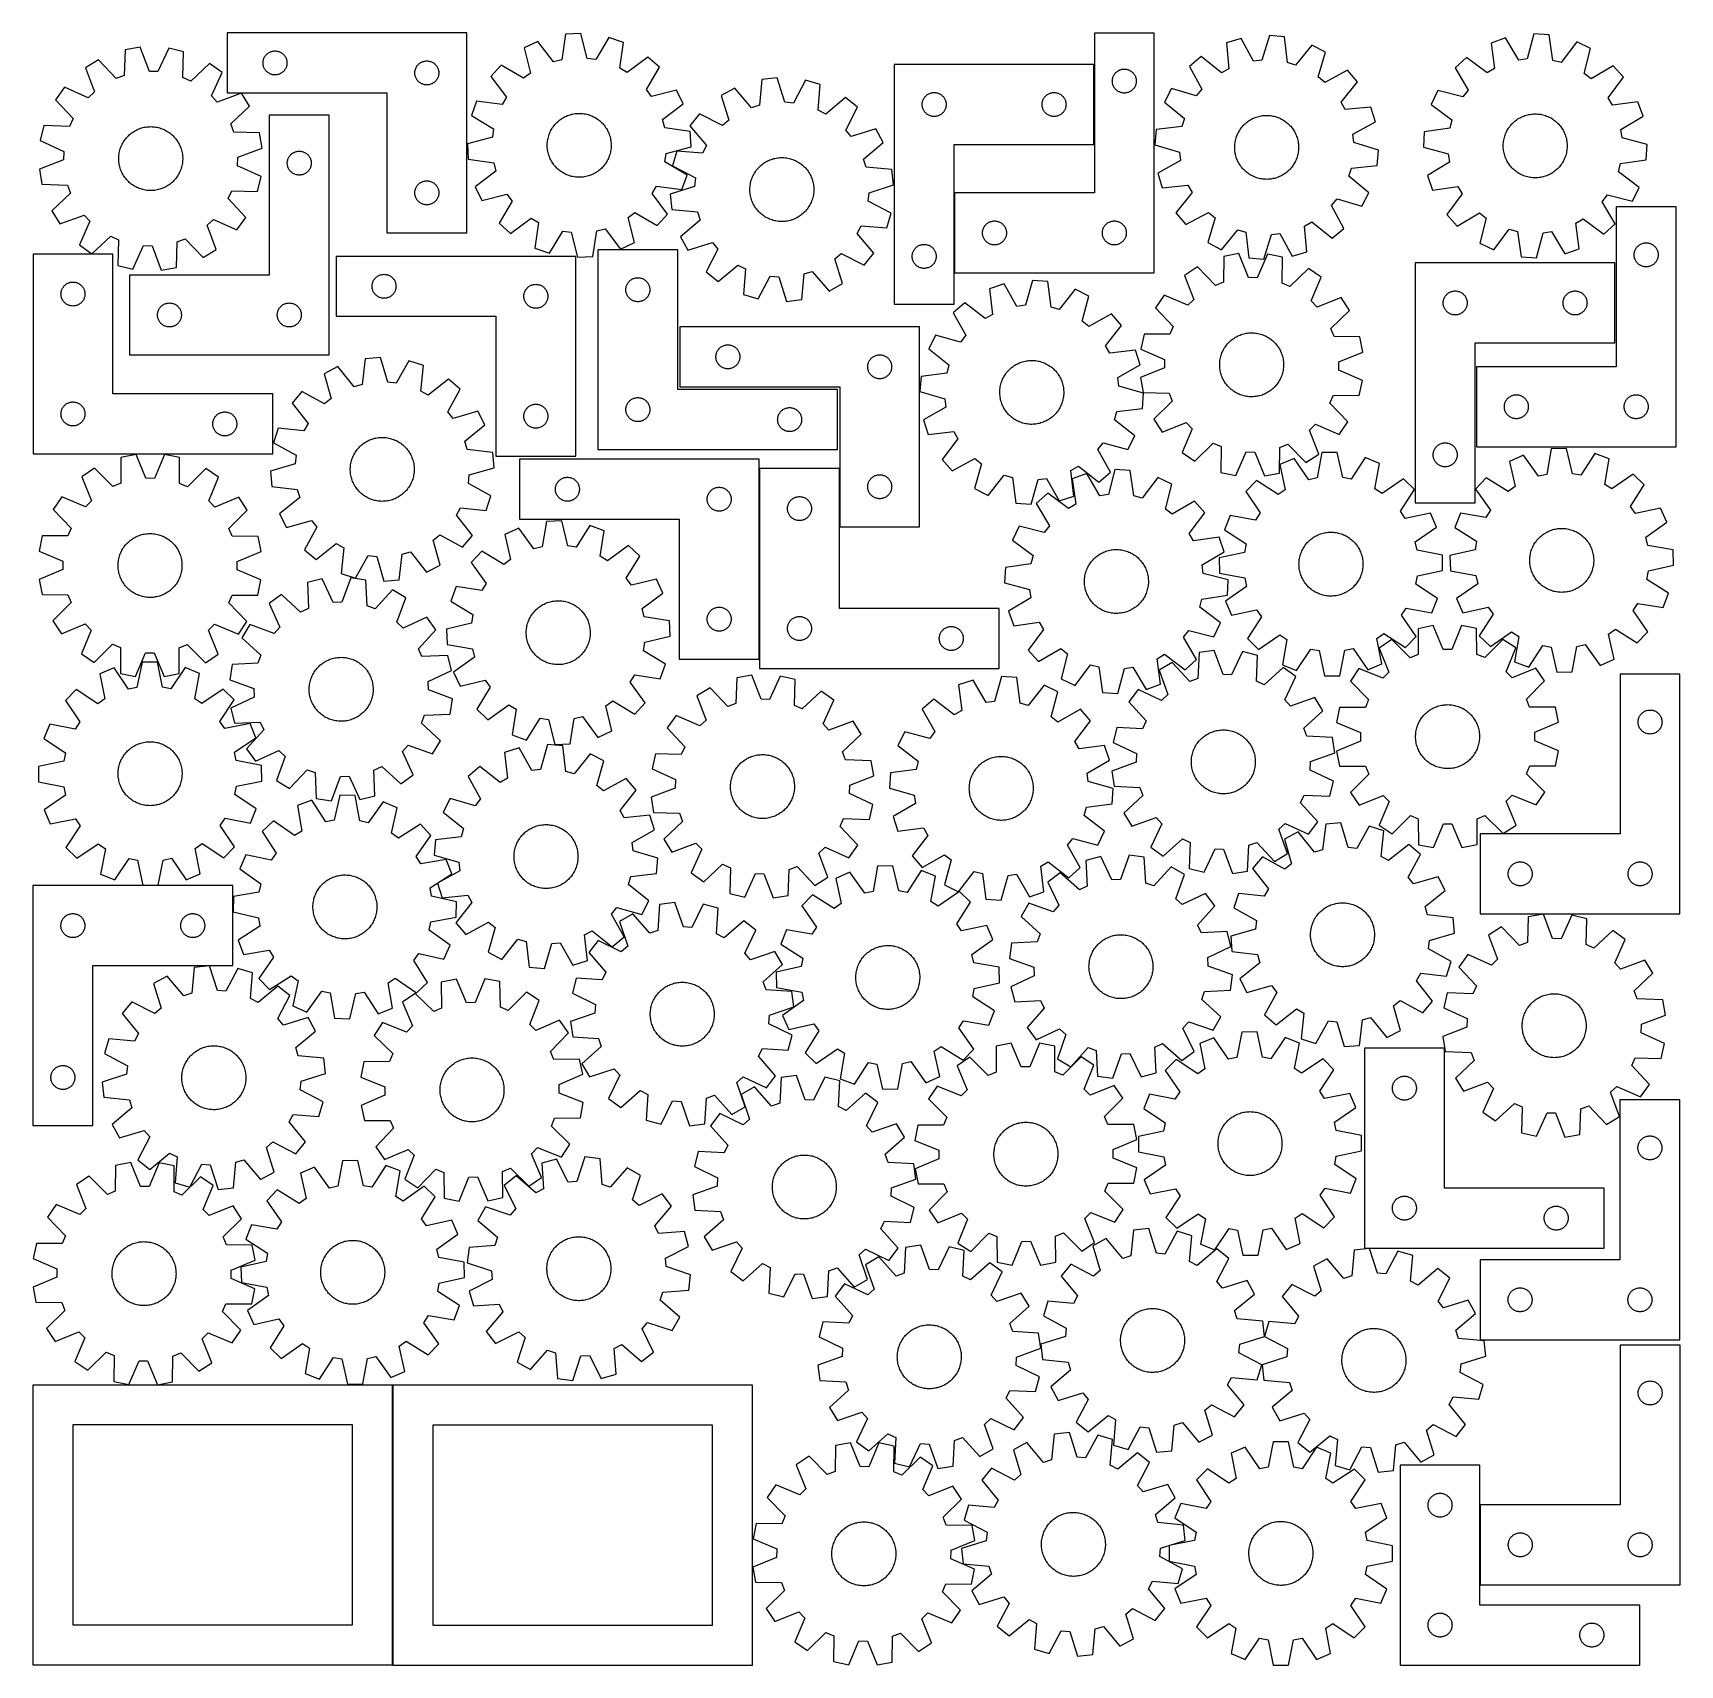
# Model space of a CAD drawing. Header units: millimetres. Extents: x 7 to 1243, y 7 to 1232.
import ezdxf

# ---------------------------------------------------------------- set-up
doc = ezdxf.new("R2010")
doc.units = ezdxf.units.MM
doc.layers.add('CUT', color=7, linetype='CONTINUOUS', true_color=0x000000)

msp = doc.modelspace()

# ---------------------------------------------------------------- linework, layer by layer
at = {"layer": 'CUT'}
for p, q in [((332.299433, 1231.65412), (152.299433, 1231.65412)), ((152.299433, 1231.65412), (152.299433, 1186.65412)), ((332.299433, 1081.65412), (332.299433, 1231.65412)), ((385.707719, 1225.362466), (375.307, 1220.371424)), ((397.391027, 1209.904694), (385.707719, 1225.362466)), ((406.420511, 1230.674893), (403.619264, 1211.502115)), ((417.939512, 1231.305832), (406.420511, 1230.674893)), ((422.818047, 1212.553704), (417.939512, 1231.305832)), ((439.108614, 1228.287432), (429.183494, 1211.646085)), ((449.992233, 1224.462213), (439.108614, 1228.287432)), ((848.621915, 1231.543521), (803.621915, 1231.543521)), ((803.621915, 1231.543521), (803.621915, 1111.543521)), ((848.621915, 1051.543521), (848.621915, 1231.543521)), ((913.77663, 1227.535767), (902.755297, 1224.127587)), ((923.06113, 1210.528696), (913.77663, 1227.535767)), ((935.045282, 1229.746211), (929.456512, 1211.193366)), ((946.531919, 1228.677277), (935.045282, 1229.746211)), ((948.601355, 1209.411768), (946.531919, 1228.677277)), ((1112.448057, 1227.887272), (1101.559672, 1224.07564)), ((1122.352398, 1211.23355), (1112.448057, 1227.887272)), ((1133.62091, 1230.879246), (1128.718973, 1212.133222)), ((1145.139115, 1230.233931), (1133.62091, 1230.879246)), ((1147.916428, 1211.057671), (1145.139115, 1230.233931)), ((1165.845259, 1224.895654), (1154.142667, 1209.452477)), ((1176.239741, 1219.891634), (1165.845259, 1224.895654)), ((75.721858, 1219.091035), (74.998542, 1199.728204)), ((87.106221, 1220.956977), (75.721858, 1219.091035)), ((93.972924, 1202.83818), (87.106221, 1220.956977)), ((108.477151, 1220.232437), (100.39906, 1202.620314)), ((119.708996, 1217.599736), (108.477151, 1220.232437)), ((119.119239, 1198.232376), (119.708996, 1217.599736)), ((179.777062, 1212.047075), (179.984517, 1212.598271)), ((179.984517, 1212.598271), (180.227578, 1213.134718)), ((180.227578, 1213.134718), (180.505204, 1213.65412)), ((180.505204, 1213.65412), (180.816206, 1214.154252)), ((180.816206, 1214.154252), (181.159253, 1214.632973)), ((181.159253, 1214.632973), (181.532875, 1215.088232)), ((181.532875, 1215.088232), (181.935472, 1215.518081)), ((181.935472, 1215.518081), (182.365321, 1215.920678)), ((182.365321, 1215.920678), (182.82058, 1216.2943)), ((182.82058, 1216.2943), (183.299301, 1216.637346)), ((183.299301, 1216.637346), (183.799433, 1216.948348)), ((183.799433, 1216.948348), (184.318835, 1217.225974)), ((184.318835, 1217.225974), (184.855282, 1217.469036)), ((184.855282, 1217.469036), (185.406478, 1217.676491)), ((185.406478, 1217.676491), (185.970061, 1217.847452)), ((185.970061, 1217.847452), (186.54362, 1217.981187)), ((186.54362, 1217.981187), (187.124697, 1218.077123)), ((187.124697, 1218.077123), (187.710805, 1218.13485)), ((187.710805, 1218.13485), (188.299433, 1218.15412)), ((188.299433, 1218.15412), (188.888061, 1218.13485)), ((188.888061, 1218.13485), (189.474169, 1218.077123)), ((189.474169, 1218.077123), (190.055246, 1217.981187)), ((190.055246, 1217.981187), (190.628804, 1217.847452)), ((190.628804, 1217.847452), (191.192388, 1217.676491)), ((191.192388, 1217.676491), (191.743584, 1217.469036)), ((191.743584, 1217.469036), (192.280031, 1217.225974)), ((192.280031, 1217.225974), (192.799433, 1216.948348)), ((192.799433, 1216.948348), (193.299565, 1216.637346)), ((193.299565, 1216.637346), (193.778286, 1216.2943)), ((193.778286, 1216.2943), (194.233545, 1215.920678)), ((194.233545, 1215.920678), (194.663394, 1215.518081)), ((194.663394, 1215.518081), (195.065991, 1215.088232)), ((195.065991, 1215.088232), (195.439613, 1214.632973)), ((195.439613, 1214.632973), (195.782659, 1214.154252)), ((195.782659, 1214.154252), (196.093662, 1213.65412)), ((196.093662, 1213.65412), (196.371288, 1213.134718)), ((196.371288, 1213.134718), (196.614349, 1212.598271)), ((196.614349, 1212.598271), (196.821804, 1212.047075)), ((375.307, 1220.371424), (380.05609, 1201.586096)), ((429.183494, 1211.646085), (422.818047, 1212.553704)), ((447.323283, 1205.270571), (449.992233, 1224.462213)), ((468.394841, 1213.57251), (452.856859, 1201.996089)), ((476.986146, 1205.873488), (468.394841, 1213.57251)), ((883.951525, 1213.946242), (875.073396, 1206.579813)), ((899.03761, 1201.786782), (883.951525, 1213.946242)), ((902.755297, 1224.127587), (904.691814, 1204.848263)), ((967.027492, 1222.580301), (954.764275, 1207.578436)), ((977.230698, 1217.196989), (967.027492, 1222.580301)), ((971.770016, 1198.60604), (977.230698, 1217.196989)), ((1083.143486, 1213.208916), (1074.542578, 1205.520623)), ((1098.667007, 1201.61311), (1083.143486, 1213.208916)), ((1101.559672, 1224.07564), (1104.204666, 1204.880682)), ((1171.467207, 1201.112248), (1176.239741, 1219.891634)), ((55.700423, 1211.582122), (45.896708, 1205.501609)), ((45.896708, 1205.501609), (52.638287, 1187.335885)), ((68.978193, 1197.47031), (55.700423, 1211.582122)), ((100.39906, 1202.620314), (93.972924, 1202.83818)), ((139.175892, 1208.752047), (124.972841, 1195.571919)), ((148.545273, 1202.021507), (139.175892, 1208.752047)), ((140.58884, 1184.35409), (148.545273, 1202.021507)), ((179.299433, 1209.15412), (179.318703, 1209.742748)), ((179.318703, 1208.565492), (179.299433, 1209.15412)), ((179.318703, 1209.742748), (179.376429, 1210.328855)), ((179.376429, 1207.979384), (179.318703, 1208.565492)), ((179.376429, 1210.328855), (179.472365, 1210.909933)), ((179.472365, 1207.398307), (179.376429, 1207.979384)), ((179.472365, 1210.909933), (179.6061, 1211.483491)), ((179.6061, 1206.824748), (179.472365, 1207.398307)), ((179.6061, 1211.483491), (179.777062, 1212.047075)), ((179.777062, 1206.261165), (179.6061, 1206.824748)), ((179.984517, 1205.709969), (179.777062, 1206.261165)), ((180.227578, 1205.173522), (179.984517, 1205.709969)), ((180.505204, 1204.65412), (180.227578, 1205.173522)), ((180.816206, 1204.153988), (180.505204, 1204.65412)), ((181.159253, 1203.675267), (180.816206, 1204.153988)), ((181.532875, 1203.220007), (181.159253, 1203.675267)), ((181.935472, 1202.790159), (181.532875, 1203.220007)), ((182.365321, 1202.387561), (181.935472, 1202.790159)), ((182.82058, 1202.01394), (182.365321, 1202.387561)), ((183.299301, 1201.670893), (182.82058, 1202.01394)), ((183.799433, 1201.359891), (183.299301, 1201.670893)), ((184.318835, 1201.082265), (183.799433, 1201.359891)), ((184.855282, 1200.839204), (184.318835, 1201.082265)), ((185.406478, 1200.631749), (184.855282, 1200.839204)), ((185.970061, 1200.460787), (185.406478, 1200.631749)), ((186.54362, 1200.327052), (185.970061, 1200.460787)), ((187.124697, 1200.231116), (186.54362, 1200.327052)), ((187.710805, 1200.173389), (187.124697, 1200.231116)), ((188.299433, 1200.15412), (187.710805, 1200.173389)), ((188.888061, 1200.173389), (188.299433, 1200.15412)), ((189.474169, 1200.231116), (188.888061, 1200.173389)), ((190.055246, 1200.327052), (189.474169, 1200.231116)), ((190.628804, 1200.460787), (190.055246, 1200.327052)), ((191.192388, 1200.631749), (190.628804, 1200.460787)), ((191.743584, 1200.839204), (191.192388, 1200.631749)), ((192.280031, 1201.082265), (191.743584, 1200.839204)), ((192.799433, 1201.359891), (192.280031, 1201.082265)), ((193.299565, 1201.670893), (192.799433, 1201.359891)), ((193.778286, 1202.01394), (193.299565, 1201.670893)), ((194.233545, 1202.387561), (193.778286, 1202.01394)), ((194.663394, 1202.790159), (194.233545, 1202.387561)), ((195.065991, 1203.220007), (194.663394, 1202.790159)), ((195.439613, 1203.675267), (195.065991, 1203.220007)), ((195.782659, 1204.153988), (195.439613, 1203.675267)), ((196.093662, 1204.65412), (195.782659, 1204.153988)), ((196.371288, 1205.173522), (196.093662, 1204.65412)), ((196.614349, 1205.709969), (196.371288, 1205.173522)), ((196.821804, 1206.261165), (196.614349, 1205.709969)), ((196.821804, 1212.047075), (196.992765, 1211.483491)), ((196.992765, 1206.824748), (196.821804, 1206.261165)), ((196.992765, 1211.483491), (197.1265, 1210.909933)), ((197.1265, 1207.398307), (196.992765, 1206.824748)), ((197.1265, 1210.909933), (197.222437, 1210.328855)), ((197.222437, 1207.979384), (197.1265, 1207.398307)), ((197.222437, 1210.328855), (197.280163, 1209.742748)), ((197.280163, 1208.565492), (197.222437, 1207.979384)), ((197.280163, 1209.742748), (197.299433, 1209.15412)), ((197.299433, 1209.15412), (197.280163, 1208.565492)), ((293.299433, 1201.65412), (293.318703, 1202.242748)), ((293.318703, 1201.065492), (293.299433, 1201.65412)), ((293.318703, 1202.242748), (293.376429, 1202.828855)), ((293.376429, 1200.479384), (293.318703, 1201.065492)), ((293.376429, 1202.828855), (293.472365, 1203.409933)), ((293.472365, 1199.898307), (293.376429, 1200.479384)), ((293.472365, 1203.409933), (293.6061, 1203.983491)), ((293.6061, 1199.324748), (293.472365, 1199.898307)), ((293.6061, 1203.983491), (293.777062, 1204.547075)), ((293.777062, 1204.547075), (293.984517, 1205.098271)), ((293.984517, 1205.098271), (294.227578, 1205.634718)), ((294.227578, 1205.634718), (294.505204, 1206.15412)), ((294.505204, 1206.15412), (294.816206, 1206.654252)), ((294.816206, 1206.654252), (295.159253, 1207.132973)), ((295.159253, 1207.132973), (295.532875, 1207.588232)), ((295.532875, 1207.588232), (295.935472, 1208.018081)), ((295.935472, 1208.018081), (296.365321, 1208.420678)), ((296.365321, 1208.420678), (296.82058, 1208.7943)), ((296.82058, 1208.7943), (297.299301, 1209.137346)), ((297.299301, 1209.137346), (297.799433, 1209.448348)), ((297.799433, 1209.448348), (298.318835, 1209.725974)), ((298.318835, 1209.725974), (298.855282, 1209.969036)), ((298.855282, 1209.969036), (299.406478, 1210.176491)), ((299.406478, 1210.176491), (299.970061, 1210.347452)), ((299.970061, 1210.347452), (300.54362, 1210.481187)), ((300.54362, 1210.481187), (301.124697, 1210.577123)), ((301.124697, 1210.577123), (301.710805, 1210.63485)), ((301.710805, 1210.63485), (302.299433, 1210.65412)), ((302.299433, 1210.65412), (302.888061, 1210.63485)), ((302.888061, 1210.63485), (303.474169, 1210.577123)), ((303.474169, 1210.577123), (304.055246, 1210.481187)), ((304.055246, 1210.481187), (304.628804, 1210.347452)), ((304.628804, 1210.347452), (305.192388, 1210.176491)), ((305.192388, 1210.176491), (305.743584, 1209.969036)), ((305.743584, 1209.969036), (306.280031, 1209.725974)), ((306.280031, 1209.725974), (306.799433, 1209.448348)), ((306.799433, 1209.448348), (307.299565, 1209.137346)), ((307.299565, 1209.137346), (307.778286, 1208.7943)), ((307.778286, 1208.7943), (308.233545, 1208.420678)), ((308.233545, 1208.420678), (308.663394, 1208.018081)), ((308.663394, 1208.018081), (309.065991, 1207.588232)), ((309.065991, 1207.588232), (309.439613, 1207.132973)), ((309.439613, 1207.132973), (309.782659, 1206.654252)), ((309.782659, 1206.654252), (310.093662, 1206.15412)), ((310.093662, 1206.15412), (310.371288, 1205.634718)), ((310.371288, 1205.634718), (310.614349, 1205.098271)), ((310.614349, 1205.098271), (310.821804, 1204.547075)), ((310.821804, 1204.547075), (310.992765, 1203.983491)), ((310.992765, 1203.983491), (311.1265, 1203.409933)), ((311.1265, 1199.898307), (310.992765, 1199.324748)), ((311.1265, 1203.409933), (311.222437, 1202.828855)), ((311.222437, 1200.479384), (311.1265, 1199.898307)), ((311.222437, 1202.828855), (311.280163, 1202.242748)), ((311.280163, 1201.065492), (311.222437, 1200.479384)), ((311.280163, 1202.242748), (311.299433, 1201.65412)), ((311.299433, 1201.65412), (311.280163, 1201.065492)), ((358.203854, 1207.53694), (350.504831, 1198.945635)), ((374.913256, 1197.726828), (358.203854, 1207.53694)), ((380.05609, 1201.586096), (374.913256, 1197.726828)), ((403.619264, 1211.502115), (397.391027, 1209.904694)), ((452.856859, 1201.996089), (447.323283, 1205.270571)), ((467.176034, 1189.164085), (476.986146, 1205.873488)), ((653.345633, 1207.946104), (653.345633, 1027.946104)), ((803.345633, 1207.946104), (653.345633, 1207.946104)), ((803.345633, 1147.946104), (803.345633, 1207.946104)), ((818.05006, 1199.524119), (818.327686, 1200.043521)), ((818.327686, 1200.043521), (818.638688, 1200.543653)), ((818.638688, 1200.543653), (818.981734, 1201.022374)), ((818.981734, 1201.022374), (819.355356, 1201.477634)), ((819.355356, 1201.477634), (819.757954, 1201.907482)), ((819.757954, 1201.907482), (820.187802, 1202.31008)), ((820.187802, 1202.31008), (820.643062, 1202.683701)), ((820.643062, 1202.683701), (821.121782, 1203.026748)), ((821.121782, 1203.026748), (821.621915, 1203.33775)), ((821.621915, 1203.33775), (822.141316, 1203.615376)), ((822.141316, 1203.615376), (822.677764, 1203.858437)), ((822.677764, 1203.858437), (823.228959, 1204.065892)), ((823.228959, 1204.065892), (823.792543, 1204.236854)), ((823.792543, 1204.236854), (824.366102, 1204.370589)), ((824.366102, 1204.370589), (824.947179, 1204.466525)), ((824.947179, 1204.466525), (825.533286, 1204.524252)), ((825.533286, 1204.524252), (826.121915, 1204.543521)), ((826.121915, 1204.543521), (826.710543, 1204.524252)), ((826.710543, 1204.524252), (827.29665, 1204.466525)), ((827.29665, 1204.466525), (827.877727, 1204.370589)), ((827.877727, 1204.370589), (828.451286, 1204.236854)), ((828.451286, 1204.236854), (829.01487, 1204.065892)), ((829.01487, 1204.065892), (829.566065, 1203.858437)), ((829.566065, 1203.858437), (830.102513, 1203.615376)), ((830.102513, 1203.615376), (830.621915, 1203.33775)), ((830.621915, 1203.33775), (831.122047, 1203.026748)), ((831.122047, 1203.026748), (831.600767, 1202.683701)), ((831.600767, 1202.683701), (832.056027, 1202.31008)), ((832.056027, 1202.31008), (832.485876, 1201.907482)), ((832.485876, 1201.907482), (832.888473, 1201.477634)), ((832.888473, 1201.477634), (833.262095, 1201.022374)), ((833.262095, 1201.022374), (833.605141, 1200.543653)), ((833.605141, 1200.543653), (833.916143, 1200.043521)), ((833.916143, 1200.043521), (834.193769, 1199.524119)), ((875.073396, 1206.579813), (884.240381, 1189.509113)), ((904.691814, 1204.848263), (899.03761, 1201.786782)), ((929.456512, 1211.193366), (923.06113, 1210.528696)), ((954.764275, 1207.578436), (948.601355, 1209.411768)), ((993.832926, 1203.720801), (976.762226, 1194.553815)), ((1001.199355, 1194.842671), (993.832926, 1203.720801)), ((1074.542578, 1205.520623), (1084.331826, 1188.798989)), ((1104.204666, 1204.880682), (1098.667007, 1201.61311)), ((1128.718973, 1212.133222), (1122.352398, 1211.23355)), ((1154.142667, 1209.452477), (1147.916428, 1211.057671)), ((1176.60522, 1197.246564), (1171.467207, 1201.112248)), ((1193.326854, 1207.035812), (1176.60522, 1197.246564)), ((1201.015147, 1198.434904), (1193.326854, 1207.035812)), ((30.272851, 1190.902407), (23.542311, 1181.533026)), ((47.940268, 1182.945975), (30.272851, 1190.902407)), ((74.998542, 1199.728204), (68.978193, 1197.47031)), ((124.972841, 1195.571919), (119.119239, 1198.232376)), ((293.777062, 1198.761165), (293.6061, 1199.324748)), ((293.984517, 1198.209969), (293.777062, 1198.761165)), ((294.227578, 1197.673522), (293.984517, 1198.209969)), ((294.505204, 1197.15412), (294.227578, 1197.673522)), ((294.816206, 1196.653988), (294.505204, 1197.15412)), ((295.159253, 1196.175267), (294.816206, 1196.653988)), ((295.532875, 1195.720007), (295.159253, 1196.175267)), ((295.935472, 1195.290159), (295.532875, 1195.720007)), ((296.365321, 1194.887561), (295.935472, 1195.290159)), ((296.82058, 1194.51394), (296.365321, 1194.887561)), ((297.299301, 1194.170893), (296.82058, 1194.51394)), ((297.799433, 1193.859891), (297.299301, 1194.170893)), ((298.318835, 1193.582265), (297.799433, 1193.859891)), ((298.855282, 1193.339204), (298.318835, 1193.582265)), ((299.406478, 1193.131749), (298.855282, 1193.339204)), ((299.970061, 1192.960787), (299.406478, 1193.131749)), ((300.54362, 1192.827052), (299.970061, 1192.960787)), ((301.124697, 1192.731116), (300.54362, 1192.827052)), ((301.710805, 1192.673389), (301.124697, 1192.731116)), ((302.299433, 1192.65412), (301.710805, 1192.673389)), ((302.888061, 1192.673389), (302.299433, 1192.65412)), ((303.474169, 1192.731116), (302.888061, 1192.673389)), ((304.055246, 1192.827052), (303.474169, 1192.731116)), ((304.628804, 1192.960787), (304.055246, 1192.827052)), ((305.192388, 1193.131749), (304.628804, 1192.960787)), ((305.743584, 1193.339204), (305.192388, 1193.131749)), ((306.280031, 1193.582265), (305.743584, 1193.339204)), ((306.799433, 1193.859891), (306.280031, 1193.582265)), ((307.299565, 1194.170893), (306.799433, 1193.859891)), ((307.778286, 1194.51394), (307.299565, 1194.170893)), ((308.233545, 1194.887561), (307.778286, 1194.51394)), ((308.663394, 1195.290159), (308.233545, 1194.887561)), ((309.065991, 1195.720007), (308.663394, 1195.290159)), ((309.439613, 1196.175267), (309.065991, 1195.720007)), ((309.782659, 1196.653988), (309.439613, 1196.175267)), ((310.093662, 1197.15412), (309.782659, 1196.653988)), ((310.371288, 1197.673522), (310.093662, 1197.15412)), ((310.614349, 1198.209969), (310.371288, 1197.673522)), ((310.821804, 1198.761165), (310.614349, 1198.209969)), ((310.992765, 1199.324748), (310.821804, 1198.761165)), ((350.504831, 1198.945635), (362.081252, 1183.407653)), ((471.035302, 1184.021251), (467.176034, 1189.164085)), ((489.82063, 1188.770341), (471.035302, 1184.021251)), ((494.811672, 1178.369622), (489.82063, 1188.770341)), ((533.524096, 1190.272373), (523.422071, 1184.701506)), ((546.062334, 1175.499595), (533.524096, 1190.272373)), ((553.903548, 1196.746904), (552.190338, 1177.446455)), ((565.368481, 1198.027836), (553.903548, 1196.746904)), ((571.299005, 1179.581392), (565.368481, 1198.027836)), ((586.674335, 1196.210644), (577.705573, 1179.034971)), ((597.756743, 1193.006631), (586.674335, 1196.210644)), ((596.176684, 1173.694826), (597.756743, 1193.006631)), ((817.121915, 1195.543521), (817.141184, 1196.132149)), ((817.141184, 1194.954893), (817.121915, 1195.543521)), ((817.141184, 1196.132149), (817.198911, 1196.718257)), ((817.198911, 1194.368786), (817.141184, 1194.954893)), ((817.198911, 1196.718257), (817.294847, 1197.299334)), ((817.294847, 1193.787708), (817.198911, 1194.368786)), ((817.294847, 1197.299334), (817.428582, 1197.872893)), ((817.428582, 1193.21415), (817.294847, 1193.787708)), ((817.428582, 1197.872893), (817.599543, 1198.436476)), ((817.599543, 1192.650566), (817.428582, 1193.21415)), ((817.599543, 1198.436476), (817.806999, 1198.987672)), ((817.806999, 1192.09937), (817.599543, 1192.650566)), ((817.806999, 1198.987672), (818.05006, 1199.524119)), ((818.05006, 1191.562923), (817.806999, 1192.09937)), ((818.327686, 1191.043521), (818.05006, 1191.562923)), ((818.638688, 1190.543389), (818.327686, 1191.043521)), ((818.981734, 1190.064668), (818.638688, 1190.543389)), ((819.355356, 1189.609409), (818.981734, 1190.064668)), ((819.757954, 1189.17956), (819.355356, 1189.609409)), ((820.187802, 1188.776963), (819.757954, 1189.17956)), ((820.643062, 1188.403341), (820.187802, 1188.776963)), ((821.121782, 1188.060295), (820.643062, 1188.403341)), ((821.621915, 1187.749293), (821.121782, 1188.060295)), ((822.141316, 1187.471667), (821.621915, 1187.749293)), ((830.621915, 1187.749293), (830.102513, 1187.471667)), ((831.122047, 1188.060295), (830.621915, 1187.749293)), ((831.600767, 1188.403341), (831.122047, 1188.060295)), ((832.056027, 1188.776963), (831.600767, 1188.403341)), ((832.485876, 1189.17956), (832.056027, 1188.776963)), ((832.888473, 1189.609409), (832.485876, 1189.17956)), ((833.262095, 1190.064668), (832.888473, 1189.609409)), ((833.605141, 1190.543389), (833.262095, 1190.064668)), ((833.916143, 1191.043521), (833.605141, 1190.543389)), ((834.193769, 1191.562923), (833.916143, 1191.043521)), ((834.193769, 1199.524119), (834.43683, 1198.987672)), ((834.43683, 1192.09937), (834.193769, 1191.562923)), ((834.43683, 1198.987672), (834.644286, 1198.436476)), ((834.644286, 1192.650566), (834.43683, 1192.09937)), ((834.644286, 1198.436476), (834.815247, 1197.872893)), ((834.815247, 1193.21415), (834.644286, 1192.650566)), ((834.815247, 1197.872893), (834.948982, 1197.299334)), ((834.948982, 1193.787708), (834.815247, 1193.21415)), ((834.948982, 1197.299334), (835.044918, 1196.718257)), ((835.044918, 1194.368786), (834.948982, 1193.787708)), ((835.044918, 1196.718257), (835.102645, 1196.132149)), ((835.102645, 1194.954893), (835.044918, 1194.368786)), ((835.102645, 1196.132149), (835.121915, 1195.543521)), ((835.121915, 1195.543521), (835.102645, 1194.954893)), ((861.597208, 1189.977585), (856.213896, 1179.774379)), ((880.188156, 1184.516903), (861.597208, 1189.977585)), ((884.240381, 1189.509113), (880.188156, 1184.516903)), ((976.762226, 1194.553815), (971.770016, 1198.60604)), ((989.039895, 1179.756587), (1001.199355, 1194.842671)), ((1061.686756, 1188.43351), (1056.682736, 1178.039028)), ((1080.466142, 1183.660976), (1061.686756, 1188.43351)), ((1084.331826, 1188.798989), (1080.466142, 1183.660976)), ((1189.419341, 1182.911383), (1201.015147, 1198.434904)), ((23.542311, 1181.533026), (36.722439, 1167.329975)), ((52.638287, 1187.335885), (47.940268, 1182.945975)), ((144.97875, 1179.656071), (140.58884, 1184.35409)), ((163.144475, 1186.39765), (144.97875, 1179.656071)), ((152.299433, 1186.65412), (272.299433, 1186.65412)), ((155.113175, 1163.316165), (169.224988, 1176.593935)), ((169.224988, 1176.593935), (163.144475, 1186.39765)), ((272.299433, 1186.65412), (272.299433, 1081.65412)), ((339.615129, 1180.543027), (335.789909, 1169.659408)), ((358.806771, 1177.874077), (339.615129, 1180.543027)), ((362.081252, 1183.407653), (358.806771, 1177.874077)), ((479.3539, 1166.686314), (494.811672, 1178.369622)), ((523.422071, 1184.701506), (529.225233, 1166.214599)), ((552.190338, 1177.446455), (546.062334, 1175.499595)), ((577.705573, 1179.034971), (571.299005, 1179.581392)), ((616.745376, 1183.174367), (601.886475, 1170.738311)), ((625.758064, 1175.973191), (616.745376, 1183.174367)), ((616.907972, 1158.736072), (625.758064, 1175.973191)), ((674.345633, 1177.946104), (674.364903, 1178.534732)), ((674.364903, 1177.357476), (674.345633, 1177.946104)), ((674.364903, 1178.534732), (674.42263, 1179.12084)), ((674.42263, 1176.771369), (674.364903, 1177.357476)), ((674.42263, 1179.12084), (674.518566, 1179.701917)), ((674.518566, 1176.190291), (674.42263, 1176.771369)), ((674.518566, 1179.701917), (674.652301, 1180.275476)), ((674.652301, 1175.616733), (674.518566, 1176.190291)), ((674.652301, 1180.275476), (674.823262, 1180.839059)), ((674.823262, 1175.053149), (674.652301, 1175.616733)), ((674.823262, 1180.839059), (675.030718, 1181.390255)), ((675.030718, 1181.390255), (675.273779, 1181.926703)), ((675.273779, 1181.926703), (675.551405, 1182.446104)), ((675.551405, 1182.446104), (675.862407, 1182.946236)), ((675.862407, 1182.946236), (676.205453, 1183.424957)), ((676.205453, 1183.424957), (676.579075, 1183.880217)), ((676.579075, 1183.880217), (676.981672, 1184.310065)), ((676.981672, 1184.310065), (677.411521, 1184.712663)), ((677.411521, 1184.712663), (677.86678, 1185.086284)), ((677.86678, 1185.086284), (678.345501, 1185.429331)), ((678.345501, 1185.429331), (678.845633, 1185.740333)), ((678.845633, 1185.740333), (679.365035, 1186.017959)), ((679.365035, 1186.017959), (679.901482, 1186.26102)), ((679.901482, 1186.26102), (680.452678, 1186.468475)), ((680.452678, 1186.468475), (681.016262, 1186.639437)), ((681.016262, 1186.639437), (681.58982, 1186.773172)), ((681.58982, 1186.773172), (682.170898, 1186.869108)), ((682.170898, 1186.869108), (682.757005, 1186.926835)), ((682.757005, 1186.926835), (683.345633, 1186.946104)), ((683.345633, 1186.946104), (683.934261, 1186.926835)), ((683.934261, 1186.926835), (684.520369, 1186.869108)), ((684.520369, 1186.869108), (685.101446, 1186.773172)), ((685.101446, 1186.773172), (685.675005, 1186.639437)), ((685.675005, 1186.639437), (686.238589, 1186.468475)), ((686.238589, 1186.468475), (686.789784, 1186.26102)), ((686.789784, 1186.26102), (687.326232, 1186.017959)), ((687.326232, 1186.017959), (687.845633, 1185.740333)), ((687.845633, 1185.740333), (688.345765, 1185.429331)), ((688.345765, 1185.429331), (688.824486, 1185.086284)), ((688.824486, 1185.086284), (689.279746, 1184.712663)), ((689.279746, 1184.712663), (689.709594, 1184.310065)), ((689.709594, 1184.310065), (690.112192, 1183.880217)), ((690.112192, 1183.880217), (690.485813, 1183.424957)), ((690.485813, 1183.424957), (690.82886, 1182.946236)), ((690.82886, 1182.946236), (691.139862, 1182.446104)), ((691.139862, 1182.446104), (691.417488, 1181.926703)), ((691.417488, 1181.926703), (691.660549, 1181.390255)), ((691.660549, 1181.390255), (691.868005, 1180.839059)), ((691.868005, 1180.839059), (692.038966, 1180.275476)), ((692.038966, 1175.616733), (691.868005, 1175.053149)), ((692.038966, 1180.275476), (692.172701, 1179.701917)), ((692.172701, 1176.190291), (692.038966, 1175.616733)), ((692.172701, 1179.701917), (692.268637, 1179.12084)), ((692.268637, 1176.771369), (692.172701, 1176.190291)), ((692.268637, 1179.12084), (692.326364, 1178.534732)), ((692.326364, 1177.357476), (692.268637, 1176.771369)), ((692.326364, 1178.534732), (692.345633, 1177.946104)), ((692.345633, 1177.946104), (692.326364, 1177.357476)), ((764.345633, 1177.946104), (764.364903, 1178.534732)), ((764.364903, 1177.357476), (764.345633, 1177.946104)), ((764.364903, 1178.534732), (764.42263, 1179.12084)), ((764.42263, 1176.771369), (764.364903, 1177.357476)), ((764.42263, 1179.12084), (764.518566, 1179.701917)), ((764.518566, 1176.190291), (764.42263, 1176.771369)), ((764.518566, 1179.701917), (764.652301, 1180.275476)), ((764.652301, 1175.616733), (764.518566, 1176.190291)), ((764.652301, 1180.275476), (764.823262, 1180.839059)), ((764.823262, 1175.053149), (764.652301, 1175.616733)), ((764.823262, 1180.839059), (765.030718, 1181.390255)), ((765.030718, 1181.390255), (765.273779, 1181.926703)), ((765.273779, 1181.926703), (765.551405, 1182.446104)), ((765.551405, 1182.446104), (765.862407, 1182.946236)), ((765.862407, 1182.946236), (766.205453, 1183.424957)), ((766.205453, 1183.424957), (766.579075, 1183.880217)), ((766.579075, 1183.880217), (766.981672, 1184.310065)), ((766.981672, 1184.310065), (767.411521, 1184.712663)), ((767.411521, 1184.712663), (767.86678, 1185.086284)), ((767.86678, 1185.086284), (768.345501, 1185.429331)), ((768.345501, 1185.429331), (768.845633, 1185.740333)), ((768.845633, 1185.740333), (769.365035, 1186.017959)), ((769.365035, 1186.017959), (769.901482, 1186.26102)), ((769.901482, 1186.26102), (770.452678, 1186.468475)), ((770.452678, 1186.468475), (771.016262, 1186.639437)), ((771.016262, 1186.639437), (771.58982, 1186.773172)), ((771.58982, 1186.773172), (772.170898, 1186.869108)), ((772.170898, 1186.869108), (772.757005, 1186.926835)), ((772.757005, 1186.926835), (773.345633, 1186.946104)), ((773.345633, 1186.946104), (773.934261, 1186.926835)), ((773.934261, 1186.926835), (774.520369, 1186.869108)), ((774.520369, 1186.869108), (775.101446, 1186.773172)), ((775.101446, 1186.773172), (775.675005, 1186.639437)), ((775.675005, 1186.639437), (776.238589, 1186.468475)), ((776.238589, 1186.468475), (776.789784, 1186.26102)), ((776.789784, 1186.26102), (777.326232, 1186.017959)), ((777.326232, 1186.017959), (777.845633, 1185.740333)), ((777.845633, 1185.740333), (778.345765, 1185.429331)), ((778.345765, 1185.429331), (778.824486, 1185.086284)), ((778.824486, 1185.086284), (779.279746, 1184.712663)), ((779.279746, 1184.712663), (779.709594, 1184.310065)), ((779.709594, 1184.310065), (780.112192, 1183.880217)), ((780.112192, 1183.880217), (780.485813, 1183.424957)), ((780.485813, 1183.424957), (780.82886, 1182.946236)), ((780.82886, 1182.946236), (781.139862, 1182.446104)), ((781.139862, 1182.446104), (781.417488, 1181.926703)), ((781.417488, 1181.926703), (781.660549, 1181.390255)), ((781.660549, 1181.390255), (781.868005, 1180.839059)), ((781.868005, 1180.839059), (782.038966, 1180.275476)), ((782.038966, 1175.616733), (781.868005, 1175.053149)), ((782.038966, 1180.275476), (782.172701, 1179.701917)), ((782.172701, 1176.190291), (782.038966, 1175.616733)), ((782.172701, 1179.701917), (782.268637, 1179.12084)), ((782.268637, 1176.771369), (782.172701, 1176.190291)), ((782.268637, 1179.12084), (782.326364, 1178.534732)), ((782.326364, 1177.357476), (782.268637, 1176.771369)), ((782.326364, 1178.534732), (782.345633, 1177.946104)), ((782.345633, 1177.946104), (782.326364, 1177.357476)), ((822.677764, 1187.228605), (822.141316, 1187.471667)), ((823.228959, 1187.02115), (822.677764, 1187.228605)), ((823.792543, 1186.850189), (823.228959, 1187.02115)), ((824.366102, 1186.716454), (823.792543, 1186.850189)), ((824.947179, 1186.620517), (824.366102, 1186.716454)), ((825.533286, 1186.562791), (824.947179, 1186.620517)), ((826.121915, 1186.543521), (825.533286, 1186.562791)), ((826.710543, 1186.562791), (826.121915, 1186.543521)), ((827.29665, 1186.620517), (826.710543, 1186.562791)), ((827.877727, 1186.716454), (827.29665, 1186.620517)), ((828.451286, 1186.850189), (827.877727, 1186.716454)), ((829.01487, 1187.02115), (828.451286, 1186.850189)), ((829.566065, 1187.228605), (829.01487, 1187.02115)), ((830.102513, 1187.471667), (829.566065, 1187.228605)), ((856.213896, 1179.774379), (871.21576, 1167.511162)), ((992.101376, 1174.102383), (989.039895, 1179.756587)), ((1011.3807, 1176.038899), (992.101376, 1174.102383)), ((1014.78888, 1165.017567), (1011.3807, 1176.038899)), ((1056.682736, 1178.039028), (1072.125914, 1166.336435)), ((1192.686913, 1177.373725), (1189.419341, 1182.911383)), ((1211.881871, 1180.018718), (1192.686913, 1177.373725)), ((1215.693503, 1169.130333), (1211.881871, 1180.018718)), ((36.722439, 1167.329975), (34.061982, 1161.476374)), ((157.371069, 1157.295816), (155.113175, 1163.316165)), ((229.029599, 1169.961978), (184.029599, 1169.961978)), ((184.029599, 1169.961978), (184.029599, 1049.961978)), ((229.029599, 989.961978), (229.029599, 1169.961978)), ((335.789909, 1169.659408), (352.431256, 1159.734288)), ((397.934304, 1162.195933), (398.556984, 1162.951555)), ((398.556984, 1162.951555), (399.209966, 1163.68115)), ((399.209966, 1163.68115), (399.892164, 1164.383504)), ((399.892164, 1164.383504), (400.602443, 1165.057448)), ((400.602443, 1165.057448), (401.339619, 1165.701859)), ((401.339619, 1165.701859), (402.102467, 1166.315666)), ((402.102467, 1166.315666), (402.889716, 1166.897846)), ((402.889716, 1166.897846), (403.700056, 1167.447432)), ((403.700056, 1167.447432), (404.532139, 1167.963507)), ((404.532139, 1167.963507), (405.384579, 1168.445213)), ((405.384579, 1168.445213), (406.255958, 1168.891748)), ((406.255958, 1168.891748), (407.144825, 1169.30237)), ((407.144825, 1169.30237), (408.049701, 1169.676394)), ((408.049701, 1169.676394), (408.96908, 1170.013199)), ((408.96908, 1170.013199), (409.901432, 1170.312223)), ((409.901432, 1170.312223), (410.845205, 1170.572968)), ((410.845205, 1170.572968), (411.798828, 1170.795002)), ((411.798828, 1170.795002), (412.760713, 1170.977954)), ((412.760713, 1170.977954), (413.729261, 1171.121519)), ((413.729261, 1171.121519), (414.702858, 1171.22546)), ((414.702858, 1171.22546), (415.679884, 1171.289602)), ((415.679884, 1171.289602), (416.658714, 1171.31384)), ((416.658714, 1171.31384), (417.637718, 1171.298132)), ((417.637718, 1171.298132), (418.615266, 1171.242505)), ((418.615266, 1171.242505), (419.589732, 1171.147052)), ((419.589732, 1171.147052), (420.559494, 1171.011931)), ((420.559494, 1171.011931), (421.522937, 1170.837367)), ((421.522937, 1170.837367), (422.478458, 1170.623651)), ((422.478458, 1170.623651), (423.424467, 1170.371138)), ((423.424467, 1170.371138), (424.359389, 1170.080249)), ((424.359389, 1170.080249), (425.281667, 1169.751469)), ((425.281667, 1169.751469), (426.189768, 1169.385343)), ((426.189768, 1169.385343), (427.08218, 1168.982482)), ((427.08218, 1168.982482), (427.957416, 1168.543556)), ((427.957416, 1168.543556), (428.814021, 1168.069295)), ((428.814021, 1168.069295), (429.650569, 1167.56049)), ((429.650569, 1167.56049), (430.465667, 1167.017986)), ((430.465667, 1167.017986), (431.257959, 1166.442687)), ((431.257959, 1166.442687), (432.026126, 1165.835551)), ((432.026126, 1165.835551), (432.768889, 1165.197587)), ((432.768889, 1165.197587), (433.485013, 1164.529858)), ((433.485013, 1164.529858), (434.173305, 1163.833475)), ((434.173305, 1163.833475), (434.832619, 1163.109597)), ((434.832619, 1163.109597), (435.461859, 1162.359429)), ((480.951321, 1160.458077), (479.3539, 1166.686314)), ((507.071608, 1170.920942), (499.870432, 1161.908254)), ((524.308728, 1162.07085), (507.071608, 1170.920942)), ((529.225233, 1166.214599), (524.308728, 1162.07085)), ((601.886475, 1170.738311), (596.176684, 1173.694826)), ((675.030718, 1174.501953), (674.823262, 1175.053149)), ((675.273779, 1173.965506), (675.030718, 1174.501953)), ((675.551405, 1173.446104), (675.273779, 1173.965506)), ((675.862407, 1172.945972), (675.551405, 1173.446104)), ((676.205453, 1172.467251), (675.862407, 1172.945972)), ((676.579075, 1172.011992), (676.205453, 1172.467251)), ((676.981672, 1171.582143), (676.579075, 1172.011992)), ((677.411521, 1171.179546), (676.981672, 1171.582143)), ((677.86678, 1170.805924), (677.411521, 1171.179546)), ((678.345501, 1170.462878), (677.86678, 1170.805924)), ((678.845633, 1170.151876), (678.345501, 1170.462878)), ((679.365035, 1169.87425), (678.845633, 1170.151876)), ((679.901482, 1169.631189), (679.365035, 1169.87425)), ((680.452678, 1169.423733), (679.901482, 1169.631189)), ((681.016262, 1169.252772), (680.452678, 1169.423733)), ((681.58982, 1169.119037), (681.016262, 1169.252772)), ((682.170898, 1169.023101), (681.58982, 1169.119037)), ((682.757005, 1168.965374), (682.170898, 1169.023101)), ((683.345633, 1168.946104), (682.757005, 1168.965374)), ((683.934261, 1168.965374), (683.345633, 1168.946104)), ((684.520369, 1169.023101), (683.934261, 1168.965374)), ((685.101446, 1169.119037), (684.520369, 1169.023101)), ((685.675005, 1169.252772), (685.101446, 1169.119037)), ((686.238589, 1169.423733), (685.675005, 1169.252772)), ((686.789784, 1169.631189), (686.238589, 1169.423733)), ((687.326232, 1169.87425), (686.789784, 1169.631189)), ((687.845633, 1170.151876), (687.326232, 1169.87425)), ((688.345765, 1170.462878), (687.845633, 1170.151876)), ((688.824486, 1170.805924), (688.345765, 1170.462878)), ((689.279746, 1171.179546), (688.824486, 1170.805924)), ((689.709594, 1171.582143), (689.279746, 1171.179546)), ((690.112192, 1172.011992), (689.709594, 1171.582143)), ((690.485813, 1172.467251), (690.112192, 1172.011992)), ((690.82886, 1172.945972), (690.485813, 1172.467251)), ((691.139862, 1173.446104), (690.82886, 1172.945972)), ((691.417488, 1173.965506), (691.139862, 1173.446104)), ((691.660549, 1174.501953), (691.417488, 1173.965506)), ((691.868005, 1175.053149), (691.660549, 1174.501953)), ((765.030718, 1174.501953), (764.823262, 1175.053149)), ((765.273779, 1173.965506), (765.030718, 1174.501953)), ((765.551405, 1173.446104), (765.273779, 1173.965506)), ((765.862407, 1172.945972), (765.551405, 1173.446104)), ((766.205453, 1172.467251), (765.862407, 1172.945972)), ((766.579075, 1172.011992), (766.205453, 1172.467251)), ((766.981672, 1171.582143), (766.579075, 1172.011992)), ((767.411521, 1171.179546), (766.981672, 1171.582143)), ((767.86678, 1170.805924), (767.411521, 1171.179546)), ((768.345501, 1170.462878), (767.86678, 1170.805924)), ((768.845633, 1170.151876), (768.345501, 1170.462878)), ((769.365035, 1169.87425), (768.845633, 1170.151876)), ((769.901482, 1169.631189), (769.365035, 1169.87425)), ((770.452678, 1169.423733), (769.901482, 1169.631189)), ((771.016262, 1169.252772), (770.452678, 1169.423733)), ((771.58982, 1169.119037), (771.016262, 1169.252772)), ((772.170898, 1169.023101), (771.58982, 1169.119037)), ((772.757005, 1168.965374), (772.170898, 1169.023101)), ((773.345633, 1168.946104), (772.757005, 1168.965374)), ((773.934261, 1168.965374), (773.345633, 1168.946104)), ((774.520369, 1169.023101), (773.934261, 1168.965374)), ((775.101446, 1169.119037), (774.520369, 1169.023101)), ((775.675005, 1169.252772), (775.101446, 1169.119037)), ((776.238589, 1169.423733), (775.675005, 1169.252772)), ((776.789784, 1169.631189), (776.238589, 1169.423733)), ((777.326232, 1169.87425), (776.789784, 1169.631189)), ((777.845633, 1170.151876), (777.326232, 1169.87425)), ((778.345765, 1170.462878), (777.845633, 1170.151876)), ((778.824486, 1170.805924), (778.345765, 1170.462878)), ((779.279746, 1171.179546), (778.824486, 1170.805924)), ((779.709594, 1171.582143), (779.279746, 1171.179546)), ((780.112192, 1172.011992), (779.709594, 1171.582143)), ((780.485813, 1172.467251), (780.112192, 1172.011992)), ((780.82886, 1172.945972), (780.485813, 1172.467251)), ((781.139862, 1173.446104), (780.82886, 1172.945972)), ((781.417488, 1173.965506), (781.139862, 1173.446104)), ((781.660549, 1174.501953), (781.417488, 1173.965506)), ((781.868005, 1175.053149), (781.660549, 1174.501953)), ((871.21576, 1167.511162), (869.382429, 1161.348242)), ((915.463983, 1162.130796), (916.145907, 1162.833415)), ((916.145907, 1162.833415), (916.855924, 1163.507635)), ((916.855924, 1163.507635), (917.592849, 1164.152333)), ((917.592849, 1164.152333), (918.355458, 1164.766436)), ((918.355458, 1164.766436), (919.142481, 1165.348923)), ((919.142481, 1165.348923), (919.952607, 1165.898823)), ((919.952607, 1165.898823), (920.784489, 1166.415222)), ((920.784489, 1166.415222), (921.636742, 1166.89726)), ((921.636742, 1166.89726), (922.507947, 1167.344134)), ((922.507947, 1167.344134), (923.396654, 1167.755101)), ((923.396654, 1167.755101), (924.301385, 1168.129478)), ((924.301385, 1168.129478), (925.220633, 1168.466639)), ((925.220633, 1168.466639), (926.152869, 1168.766026)), ((926.152869, 1168.766026), (927.09654, 1169.027139)), ((927.09654, 1169.027139), (928.050076, 1169.249543)), ((928.050076, 1169.249543), (929.01189, 1169.432869)), ((929.01189, 1169.432869), (929.980382, 1169.576812)), ((929.980382, 1169.576812), (930.953938, 1169.681131)), ((930.953938, 1169.681131), (931.93094, 1169.745653)), ((931.93094, 1169.745653), (932.90976, 1169.770271)), ((932.90976, 1169.770271), (933.88877, 1169.754944)), ((933.88877, 1169.754944), (934.86634, 1169.699698)), ((934.86634, 1169.699698), (935.840843, 1169.604623)), ((935.840843, 1169.604623), (936.810657, 1169.46988)), ((936.810657, 1169.46988), (937.774168, 1169.29569)), ((937.774168, 1169.29569), (938.729772, 1169.082346)), ((938.729772, 1169.082346), (939.675879, 1168.830202)), ((939.675879, 1168.830202), (940.610914, 1168.539676)), ((940.610914, 1168.539676), (941.533321, 1168.211254)), ((941.533321, 1168.211254), (942.441564, 1167.845482)), ((942.441564, 1167.845482), (943.334132, 1167.442968)), ((943.334132, 1167.442968), (944.209539, 1167.004382)), ((944.209539, 1167.004382), (945.066328, 1166.530455)), ((945.066328, 1166.530455), (945.903074, 1166.021975)), ((945.903074, 1166.021975), (946.718383, 1165.479789)), ((946.718383, 1165.479789), (947.510899, 1164.904798)), ((947.510899, 1164.904798), (948.279302, 1164.29796)), ((948.279302, 1164.29796), (949.022313, 1163.660285)), ((949.022313, 1163.660285), (949.738696, 1162.992835)), ((949.738696, 1162.992835), (950.427259, 1162.29672)), ((997.781809, 1155.733066), (1014.78888, 1165.017567)), ((1072.125914, 1166.336435), (1070.52072, 1160.110197)), ((1116.542222, 1162.588764), (1117.197817, 1163.316012)), ((1117.197817, 1163.316012), (1117.88253, 1164.015915)), ((1117.88253, 1164.015915), (1118.595221, 1164.687307)), ((1118.595221, 1164.687307), (1119.334703, 1165.32907)), ((1119.334703, 1165.32907), (1120.099748, 1165.940137)), ((1120.099748, 1165.940137), (1120.88908, 1166.51949)), ((1120.88908, 1166.51949), (1121.701386, 1167.066165)), ((1121.701386, 1167.066165), (1122.535314, 1167.579253)), ((1122.535314, 1167.579253), (1123.389476, 1168.057899)), ((1123.389476, 1168.057899), (1124.262451, 1168.501306)), ((1124.262451, 1168.501306), (1125.152785, 1168.908737)), ((1125.152785, 1168.908737), (1126.058997, 1169.279514)), ((1126.058997, 1169.279514), (1126.979578, 1169.613019)), ((1126.979578, 1169.613019), (1127.912997, 1169.908697)), ((1127.912997, 1169.908697), (1128.857698, 1170.166056)), ((1128.857698, 1170.166056), (1129.812111, 1170.384668)), ((1129.812111, 1170.384668), (1130.774647, 1170.564169)), ((1130.774647, 1170.564169), (1131.743703, 1170.70426)), ((1131.743703, 1170.70426), (1132.717667, 1170.804708)), ((1132.717667, 1170.804708), (1133.694917, 1170.865346)), ((1133.694917, 1170.865346), (1134.673827, 1170.886072)), ((1134.673827, 1170.886072), (1135.652768, 1170.866853)), ((1135.652768, 1170.866853), (1136.630111, 1170.807721)), ((1136.630111, 1170.807721), (1137.604228, 1170.708773)), ((1137.604228, 1170.708773), (1138.573499, 1170.570175)), ((1138.573499, 1170.570175), (1139.53631, 1170.392157)), ((1139.53631, 1170.392157), (1140.491058, 1170.175015)), ((1140.491058, 1170.175015), (1141.436155, 1169.919111)), ((1141.436155, 1169.919111), (1142.370028, 1169.624871)), ((1142.370028, 1169.624871), (1143.291122, 1169.292785)), ((1143.291122, 1169.292785), (1144.197904, 1168.923405)), ((1144.197904, 1168.923405), (1145.088864, 1168.517346)), ((1145.088864, 1168.517346), (1145.962521, 1168.075283)), ((1145.962521, 1168.075283), (1146.81742, 1167.597954)), ((1146.81742, 1167.597954), (1147.652137, 1167.086151)), ((1147.652137, 1167.086151), (1148.465284, 1166.540728)), ((1148.465284, 1166.540728), (1149.255508, 1165.962591)), ((1149.255508, 1165.962591), (1150.021492, 1165.352703)), ((1150.021492, 1165.352703), (1150.761963, 1164.71208)), ((1150.761963, 1164.71208), (1151.475687, 1164.041786)), ((1151.475687, 1164.041786), (1152.161477, 1163.342939)), ((1152.161477, 1163.342939), (1152.818191, 1162.616701)), ((1199.039781, 1159.225992), (1215.693503, 1169.130333)), ((14.694622, 1162.066131), (12.061921, 1150.834285)), ((12.061921, 1150.834285), (29.674044, 1142.756194)), ((34.061982, 1161.476374), (14.694622, 1162.066131)), ((74.519339, 1149.888678), (75.048781, 1150.71232)), ((75.048781, 1150.71232), (75.611378, 1151.513681)), ((75.611378, 1151.513681), (76.206193, 1152.291428)), ((76.206193, 1152.291428), (76.832236, 1153.044266)), ((76.832236, 1153.044266), (77.488465, 1153.770942)), ((77.488465, 1153.770942), (78.173788, 1154.470247)), ((78.173788, 1154.470247), (78.887065, 1155.141016)), ((78.887065, 1155.141016), (79.627108, 1155.782134)), ((79.627108, 1155.782134), (80.392685, 1156.392533)), ((80.392685, 1156.392533), (81.182522, 1156.971197)), ((81.182522, 1156.971197), (81.995305, 1157.517163)), ((81.995305, 1157.517163), (82.829681, 1158.029523)), ((82.829681, 1158.029523), (83.684261, 1158.507423)), ((83.684261, 1158.507423), (84.557622, 1158.950068)), ((84.557622, 1158.950068), (85.448312, 1159.356722)), ((85.448312, 1159.356722), (86.354847, 1159.726707)), ((86.354847, 1159.726707), (87.275719, 1160.059408)), ((87.275719, 1160.059408), (88.209395, 1160.354272)), ((88.209395, 1160.354272), (89.154321, 1160.610806)), ((89.154321, 1160.610806), (90.108924, 1160.828585)), ((90.108924, 1160.828585), (91.071616, 1161.007246)), ((91.071616, 1161.007246), (92.040794, 1161.146491)), ((92.040794, 1161.146491), (93.014845, 1161.246089)), ((93.014845, 1161.246089), (93.992148, 1161.305874)), ((93.992148, 1161.305874), (94.971076, 1161.325746)), ((94.971076, 1161.325746), (95.95, 1161.305673)), ((95.95, 1161.305673), (96.927291, 1161.245687)), ((96.927291, 1161.245687), (97.901321, 1161.145889)), ((97.901321, 1161.145889), (98.870471, 1161.006445)), ((98.870471, 1161.006445), (99.833126, 1160.827587)), ((99.833126, 1160.827587), (100.787684, 1160.609612)), ((100.787684, 1160.609612), (101.732558, 1160.352883)), ((101.732558, 1160.352883), (102.666173, 1160.057828)), ((102.666173, 1160.057828), (103.586977, 1159.724938)), ((103.586977, 1159.724938), (104.493436, 1159.354766)), ((104.493436, 1159.354766), (105.384042, 1158.94793)), ((105.384042, 1158.94793), (106.257312, 1158.505105)), ((106.257312, 1158.505105), (107.111794, 1158.027029)), ((107.111794, 1158.027029), (107.946064, 1157.514499)), ((107.946064, 1157.514499), (108.758735, 1156.968366)), ((108.758735, 1156.968366), (109.548454, 1156.389539)), ((109.548454, 1156.389539), (110.313906, 1155.778983)), ((110.313906, 1155.778983), (111.053817, 1155.137714)), ((111.053817, 1155.137714), (111.766955, 1154.466798)), ((111.766955, 1154.466798), (112.452135, 1153.767352)), ((112.452135, 1153.767352), (113.108215, 1153.040541)), ((113.108215, 1153.040541), (113.734104, 1152.287575)), ((113.734104, 1152.287575), (114.328759, 1151.509706)), ((114.328759, 1151.509706), (114.891191, 1150.708229)), ((114.891191, 1150.708229), (115.420464, 1149.884478)), ((176.733901, 1156.5725), (157.371069, 1157.295816)), ((178.599843, 1145.188137), (176.733901, 1156.5725)), ((351.523638, 1153.368841), (332.771509, 1148.490306)), ((352.431256, 1159.734288), (351.523638, 1153.368841)), ((392.877593, 1149.65378), (392.992904, 1150.626096)), ((392.992904, 1150.626096), (393.147779, 1151.592899)), ((393.147779, 1151.592899), (393.341959, 1152.552581)), ((393.341959, 1152.552581), (393.575122, 1153.503544)), ((393.575122, 1153.503544), (393.846879, 1154.444205)), ((393.846879, 1154.444205), (394.156778, 1155.372999)), ((394.156778, 1155.372999), (394.504304, 1156.288379)), ((394.504304, 1156.288379), (394.888877, 1157.188822)), ((394.888877, 1157.188822), (395.309858, 1158.07283)), ((395.309858, 1158.07283), (395.766547, 1158.938931)), ((395.766547, 1158.938931), (396.258182, 1159.785684)), ((396.258182, 1159.785684), (396.783946, 1160.611679)), ((396.783946, 1160.611679), (397.342964, 1161.415541)), ((397.342964, 1161.415541), (397.934304, 1162.195933)), ((435.461859, 1162.359429), (436.059977, 1161.584219)), ((436.059977, 1161.584219), (436.625978, 1160.785258)), ((436.625978, 1160.785258), (437.158919, 1159.963876)), ((437.158919, 1159.963876), (437.657914, 1159.121439)), ((437.657914, 1159.121439), (438.122131, 1158.25935)), ((438.122131, 1158.25935), (438.550799, 1157.379044)), ((438.550799, 1157.379044), (438.943203, 1156.481986)), ((438.943203, 1156.481986), (439.298692, 1155.569668)), ((439.298692, 1155.569668), (439.616672, 1154.64361)), ((439.616672, 1154.64361), (439.896615, 1153.705352)), ((439.896615, 1153.705352), (440.138055, 1152.756457)), ((440.138055, 1152.756457), (440.34059, 1151.798504)), ((440.34059, 1151.798504), (440.503882, 1150.833087)), ((440.503882, 1150.833087), (440.627661, 1149.861812)), ((500.124099, 1157.65683), (480.951321, 1160.458077)), ((499.870432, 1161.908254), (512.306488, 1147.049353)), ((500.755038, 1146.137829), (500.124099, 1157.65683)), ((621.051721, 1153.819566), (616.907972, 1158.736072)), ((639.538628, 1159.622728), (621.051721, 1153.819566)), ((645.109495, 1149.520703), (639.538628, 1159.622728)), ((850.116919, 1159.278806), (849.047986, 1147.792169)), ((869.382429, 1161.348242), (850.116919, 1159.278806)), ((909.406497, 1150.040188), (909.600304, 1150.999945)), ((909.600304, 1150.999945), (909.833097, 1151.950998)), ((909.833097, 1151.950998), (910.104489, 1152.891765)), ((910.104489, 1152.891765), (910.414027, 1153.820679)), ((910.414027, 1153.820679), (910.761196, 1154.736195)), ((910.761196, 1154.736195), (911.145419, 1155.636788)), ((911.145419, 1155.636788), (911.566056, 1156.520959)), ((911.566056, 1156.520959), (912.022408, 1157.387238)), ((912.022408, 1157.387238), (912.513714, 1158.234182)), ((912.513714, 1158.234182), (913.039156, 1159.060381)), ((913.039156, 1159.060381), (913.597861, 1159.86446)), ((913.597861, 1159.86446), (914.188898, 1160.645082)), ((914.188898, 1160.645082), (914.811284, 1161.400947)), ((914.811284, 1161.400947), (915.463983, 1162.130796)), ((950.427259, 1162.29672), (951.086855, 1161.573098)), ((951.086855, 1161.573098), (951.716387, 1160.823175)), ((951.716387, 1160.823175), (952.314806, 1160.048198)), ((952.314806, 1160.048198), (952.881118, 1159.249457)), ((952.881118, 1159.249457), (953.414378, 1158.428282)), ((953.414378, 1158.428282), (953.9137, 1157.58604)), ((953.9137, 1157.58604), (954.378253, 1156.724131)), ((954.378253, 1156.724131), (954.807263, 1155.843992)), ((954.807263, 1155.843992), (955.200017, 1154.947086)), ((955.200017, 1154.947086), (955.55586, 1154.034907)), ((955.55586, 1154.034907), (955.8742, 1153.108973)), ((955.8742, 1153.108973), (956.154508, 1152.170824)), ((956.154508, 1152.170824), (956.396317, 1151.222023)), ((956.396317, 1151.222023), (956.599225, 1150.264148)), ((998.446479, 1149.337685), (997.781809, 1155.733066)), ((1051.34446, 1157.332884), (1050.699144, 1145.814679)), ((1070.52072, 1160.110197), (1051.34446, 1157.332884)), ((1110.933973, 1150.283339), (1111.092314, 1151.249581)), ((1111.092314, 1151.249581), (1111.289935, 1152.20856)), ((1111.289935, 1152.20856), (1111.526507, 1153.158681)), ((1111.526507, 1153.158681), (1111.801636, 1154.098361)), ((1111.801636, 1154.098361), (1112.114864, 1155.026037)), ((1112.114864, 1155.026037), (1112.465671, 1155.940165)), ((1112.465671, 1155.940165), (1112.853471, 1156.839224)), ((1112.853471, 1156.839224), (1113.27762, 1157.721716)), ((1113.27762, 1157.721716), (1113.737412, 1158.586174)), ((1113.737412, 1158.586174), (1114.232081, 1159.431158)), ((1114.232081, 1159.431158), (1114.760804, 1160.255261)), ((1114.760804, 1160.255261), (1115.322701, 1161.057114)), ((1115.322701, 1161.057114), (1115.916836, 1161.835379)), ((1115.916836, 1161.835379), (1116.542222, 1162.588764)), ((1152.818191, 1162.616701), (1153.444737, 1161.864281)), ((1153.444737, 1161.864281), (1154.04007, 1161.086931)), ((1154.04007, 1161.086931), (1154.603202, 1160.285946)), ((1154.603202, 1160.285946), (1155.133194, 1159.462657)), ((1155.133194, 1159.462657), (1155.629164, 1158.618436)), ((1155.629164, 1158.618436), (1156.090286, 1157.754688)), ((1156.090286, 1157.754688), (1156.515794, 1156.87285)), ((1156.515794, 1156.87285), (1156.904979, 1155.97439)), ((1156.904979, 1155.97439), (1157.257193, 1155.060803)), ((1157.257193, 1155.060803), (1157.571849, 1154.133611)), ((1157.571849, 1154.133611), (1157.848426, 1153.194355)), ((1157.848426, 1153.194355), (1158.086461, 1152.2446)), ((1158.086461, 1152.2446), (1158.285559, 1151.285927)), ((1158.285559, 1151.285927), (1158.445388, 1150.31993)), ((1199.939453, 1152.859417), (1199.039781, 1159.225992)), ((1218.685478, 1147.95748), (1199.939453, 1152.859417)), ((29.674044, 1142.756194), (29.456178, 1136.330058)), ((70.973656, 1137.817775), (71.013694, 1138.796086)), ((71.013694, 1138.796086), (71.093602, 1139.771949)), ((71.093602, 1139.771949), (71.213248, 1140.743741)), ((71.213248, 1140.743741), (71.372432, 1141.709845)), ((71.372432, 1141.709845), (71.57089, 1142.668651)), ((71.57089, 1142.668651), (71.808291, 1143.618565)), ((71.808291, 1143.618565), (72.084241, 1144.558004)), ((72.084241, 1144.558004), (72.398279, 1145.485407)), ((72.398279, 1145.485407), (72.749883, 1146.399228)), ((72.749883, 1146.399228), (73.138468, 1147.297948)), ((73.138468, 1147.297948), (73.563387, 1148.18007)), ((73.563387, 1148.18007), (74.023933, 1149.044126)), ((74.023933, 1149.044126), (74.519339, 1149.888678)), ((115.420464, 1149.884478), (115.915697, 1149.039824)), ((115.915697, 1149.039824), (116.376065, 1148.175674)), ((116.376065, 1148.175674), (116.800803, 1147.293465)), ((116.800803, 1147.293465), (117.189204, 1146.394665)), ((117.189204, 1146.394665), (117.54062, 1145.480772)), ((117.54062, 1145.480772), (117.854468, 1144.553305)), ((117.854468, 1144.553305), (118.130224, 1143.613808)), ((118.130224, 1143.613808), (118.36743, 1142.663846)), ((118.36743, 1142.663846), (118.565691, 1141.704999)), ((118.565691, 1141.704999), (118.724677, 1140.738863)), ((118.724677, 1140.738863), (118.844123, 1139.767046)), ((118.844123, 1139.767046), (118.923831, 1138.791166)), ((118.923831, 1138.791166), (118.963668, 1137.812847)), ((160.26318, 1131.895298), (160.481046, 1138.321434)), ((160.481046, 1138.321434), (178.599843, 1145.188137)), ((198.457744, 1137.942576), (198.73537, 1138.461978)), ((198.73537, 1138.461978), (199.046372, 1138.96211)), ((199.046372, 1138.96211), (199.389419, 1139.440831)), ((199.389419, 1139.440831), (199.763041, 1139.896091)), ((199.763041, 1139.896091), (200.165638, 1140.325939)), ((200.165638, 1140.325939), (200.595487, 1140.728537)), ((200.595487, 1140.728537), (201.050746, 1141.102158)), ((201.050746, 1141.102158), (201.529467, 1141.445205)), ((201.529467, 1141.445205), (202.029599, 1141.756207)), ((202.029599, 1141.756207), (202.549001, 1142.033833)), ((202.549001, 1142.033833), (203.085448, 1142.276894)), ((203.085448, 1142.276894), (203.636644, 1142.484349)), ((203.636644, 1142.484349), (204.200227, 1142.655311)), ((204.200227, 1142.655311), (204.773786, 1142.789046)), ((204.773786, 1142.789046), (205.354863, 1142.884982)), ((205.354863, 1142.884982), (205.940971, 1142.942709)), ((205.940971, 1142.942709), (206.529599, 1142.961978)), ((206.529599, 1142.961978), (207.118227, 1142.942709)), ((207.118227, 1142.942709), (207.704335, 1142.884982)), ((207.704335, 1142.884982), (208.285412, 1142.789046)), ((208.285412, 1142.789046), (208.85897, 1142.655311)), ((208.85897, 1142.655311), (209.422554, 1142.484349)), ((209.422554, 1142.484349), (209.97375, 1142.276894)), ((209.97375, 1142.276894), (210.510197, 1142.033833)), ((210.510197, 1142.033833), (211.029599, 1141.756207)), ((211.029599, 1141.756207), (211.529731, 1141.445205)), ((211.529731, 1141.445205), (212.008452, 1141.102158)), ((212.008452, 1141.102158), (212.463711, 1140.728537)), ((212.463711, 1140.728537), (212.89356, 1140.325939)), ((212.89356, 1140.325939), (213.296157, 1139.896091)), ((213.296157, 1139.896091), (213.669779, 1139.440831)), ((213.669779, 1139.440831), (214.012825, 1138.96211)), ((214.012825, 1138.96211), (214.323828, 1138.461978)), ((214.323828, 1138.461978), (214.601454, 1137.942576)), ((332.771509, 1148.490306), (333.402448, 1136.971305)), ((392.766362, 1147.69909), (392.802037, 1148.67757)), ((392.770628, 1146.719969), (392.766362, 1147.69909)), ((392.814827, 1145.741838), (392.770628, 1146.719969)), ((392.802037, 1148.67757), (392.877593, 1149.65378)), ((392.898886, 1144.766323), (392.814827, 1145.741838)), ((393.022665, 1143.795049), (392.898886, 1144.766323)), ((393.185958, 1142.829631), (393.022665, 1143.795049)), ((393.388492, 1141.871678), (393.185958, 1142.829631)), ((393.629932, 1140.922783), (393.388492, 1141.871678)), ((393.909875, 1139.984525), (393.629932, 1140.922783)), ((394.227856, 1139.058467), (393.909875, 1139.984525)), ((394.583344, 1138.14615), (394.227856, 1139.058467)), ((394.975749, 1137.249091), (394.583344, 1138.14615)), ((439.022243, 1138.339756), (438.63767, 1137.439313)), ((439.369769, 1139.255136), (439.022243, 1138.339756)), ((439.679668, 1140.18393), (439.369769, 1139.255136)), ((439.951425, 1141.124591), (439.679668, 1140.18393)), ((440.184588, 1142.075554), (439.951425, 1141.124591)), ((440.378769, 1143.035236), (440.184588, 1142.075554)), ((440.533643, 1144.002039), (440.378769, 1143.035236)), ((440.648954, 1144.974355), (440.533643, 1144.002039)), ((440.627661, 1149.861812), (440.71172, 1148.886297)), ((440.72451, 1145.950565), (440.648954, 1144.974355)), ((440.71172, 1148.886297), (440.755919, 1147.908166)), ((440.760185, 1146.929045), (440.72451, 1145.950565)), ((440.755919, 1147.908166), (440.760185, 1146.929045)), ((481.095291, 1134.893847), (482.00291, 1141.259294)), ((482.00291, 1141.259294), (500.755038, 1146.137829)), ((490.038168, 1142.919621), (486.834156, 1131.837213)), ((509.349973, 1141.339562), (490.038168, 1142.919621)), ((512.306488, 1147.049353), (509.349973, 1141.339562)), ((566.626111, 1137.991942), (567.6024, 1138.066481)), ((567.6024, 1138.066481), (568.580916, 1138.101138)), ((568.580916, 1138.101138), (569.560032, 1138.095853)), ((569.560032, 1138.095853), (570.538117, 1138.050636)), ((570.538117, 1138.050636), (571.513544, 1137.965561)), ((630.336717, 1136.982465), (645.109495, 1149.520703)), ((698.345633, 1027.946104), (698.345633, 1147.946104)), ((698.345633, 1147.946104), (803.345633, 1147.946104)), ((849.047986, 1147.792169), (867.600831, 1142.203399)), ((867.600831, 1142.203399), (868.265501, 1135.808017)), ((909.026595, 1146.14623), (909.06189, 1147.124724)), ((909.031242, 1145.167112), (909.026595, 1146.14623)), ((909.075822, 1144.188997), (909.031242, 1145.167112)), ((909.06189, 1147.124724), (909.137066, 1148.100963)), ((909.16026, 1143.213515), (909.075822, 1144.188997)), ((909.137066, 1148.100963), (909.251999, 1149.073324)), ((909.284417, 1142.242289), (909.16026, 1143.213515)), ((909.251999, 1149.073324), (909.406497, 1150.040188)), ((909.448085, 1141.276935), (909.284417, 1142.242289)), ((909.650992, 1140.31906), (909.448085, 1141.276935)), ((909.892801, 1139.370259), (909.650992, 1140.31906)), ((910.173109, 1138.432111), (909.892801, 1139.370259)), ((910.49145, 1137.506176), (910.173109, 1138.432111)), ((955.942821, 1138.649318), (955.633283, 1137.720404)), ((956.214212, 1139.590085), (955.942821, 1138.649318)), ((956.447005, 1140.541138), (956.214212, 1139.590085)), ((956.640812, 1141.500896), (956.447005, 1140.541138)), ((956.599225, 1150.264148), (956.762893, 1149.298795)), ((956.795311, 1142.467759), (956.640812, 1141.500896)), ((956.762893, 1149.298795), (956.88705, 1148.327568)), ((956.910244, 1143.44012), (956.795311, 1142.467759)), ((956.88705, 1148.327568), (956.971488, 1147.352086)), ((956.98542, 1144.41636), (956.910244, 1143.44012)), ((956.971488, 1147.352086), (957.016068, 1146.373972)), ((957.020714, 1145.394853), (956.98542, 1144.41636)), ((957.016068, 1146.373972), (957.020714, 1145.394853)), ((1016.999324, 1143.748915), (998.446479, 1149.337685)), ((1015.93039, 1132.262277), (1016.999324, 1143.748915)), ((1050.699144, 1145.814679), (1069.445168, 1140.912742)), ((1069.445168, 1140.912742), (1070.34484, 1134.546166)), ((1110.696935, 1147.357165), (1110.736118, 1148.33551)), ((1110.697689, 1146.378035), (1110.696935, 1147.357165)), ((1110.738379, 1145.399751), (1110.697689, 1146.378035)), ((1110.736118, 1148.33551), (1110.815175, 1149.311443)), ((1110.818939, 1144.423941), (1110.738379, 1145.399751)), ((1110.815175, 1149.311443), (1110.933973, 1150.283339)), ((1110.939234, 1143.452229), (1110.818939, 1144.423941)), ((1111.099063, 1142.486232), (1110.939234, 1143.452229)), ((1111.298161, 1141.527559), (1111.099063, 1142.486232)), ((1111.536196, 1140.577804), (1111.298161, 1141.527559)), ((1111.812772, 1139.638548), (1111.536196, 1140.577804)), ((1112.127429, 1138.711356), (1111.812772, 1139.638548)), ((1112.479643, 1137.797769), (1112.127429, 1138.711356)), ((1157.269757, 1138.746122), (1156.918951, 1137.831994)), ((1157.582986, 1139.673798), (1157.269757, 1138.746122)), ((1157.858115, 1140.613478), (1157.582986, 1139.673798)), ((1158.094687, 1141.563599), (1157.858115, 1140.613478)), ((1158.292308, 1142.522578), (1158.094687, 1141.563599)), ((1158.450649, 1143.48882), (1158.292308, 1142.522578)), ((1158.445388, 1150.31993), (1158.565682, 1149.348218)), ((1158.569446, 1144.460716), (1158.450649, 1143.48882)), ((1158.565682, 1149.348218), (1158.646242, 1148.372408)), ((1158.648503, 1145.436649), (1158.569446, 1144.460716)), ((1158.646242, 1148.372408), (1158.686933, 1147.394124)), ((1158.687687, 1146.414994), (1158.648503, 1145.436649)), ((1158.686933, 1147.394124), (1158.687687, 1146.414994)), ((1218.040162, 1136.439275), (1218.685478, 1147.95748)), ((29.456178, 1136.330058), (11.337381, 1129.463355)), ((11.337381, 1129.463355), (13.203323, 1118.078992)), ((70.973555, 1136.838645), (70.973656, 1137.817775)), ((71.013392, 1135.860326), (70.973555, 1136.838645)), ((71.0931, 1134.884446), (71.013392, 1135.860326)), ((71.212547, 1133.912629), (71.0931, 1134.884446)), ((71.371533, 1132.946493), (71.212547, 1133.912629)), ((71.569794, 1131.987646), (71.371533, 1132.946493)), ((71.807, 1131.037684), (71.569794, 1131.987646)), ((72.082756, 1130.098187), (71.807, 1131.037684)), ((72.396604, 1129.170721), (72.082756, 1130.098187)), ((72.74802, 1128.256827), (72.396604, 1129.170721)), ((73.13642, 1127.358027), (72.74802, 1128.256827)), ((73.561158, 1126.475818), (73.13642, 1127.358027)), ((74.021527, 1125.611668), (73.561158, 1126.475818)), ((116.373837, 1126.471422), (115.913291, 1125.607367)), ((116.798756, 1127.353544), (116.373837, 1126.471422)), ((117.187341, 1128.252264), (116.798756, 1127.353544)), ((117.538945, 1129.166085), (117.187341, 1128.252264)), ((117.852983, 1130.093488), (117.538945, 1129.166085)), ((118.128932, 1131.032928), (117.852983, 1130.093488)), ((118.366333, 1131.982841), (118.128932, 1131.032928)), ((118.564791, 1132.941648), (118.366333, 1131.982841)), ((118.723976, 1133.907751), (118.564791, 1132.941648)), ((118.843622, 1134.879543), (118.723976, 1133.907751)), ((118.92353, 1135.855407), (118.843622, 1134.879543)), ((118.963568, 1136.833718), (118.92353, 1135.855407)), ((118.963668, 1137.812847), (118.963568, 1136.833718)), ((177.875302, 1123.817207), (160.26318, 1131.895298)), ((197.529599, 1133.961978), (197.548869, 1134.550606)), ((197.548869, 1133.37335), (197.529599, 1133.961978)), ((197.548869, 1134.550606), (197.606595, 1135.136714)), ((197.606595, 1132.787243), (197.548869, 1133.37335)), ((197.606595, 1135.136714), (197.702531, 1135.717791)), ((197.702531, 1132.206165), (197.606595, 1132.787243)), ((197.702531, 1135.717791), (197.836266, 1136.29135)), ((197.836266, 1131.632607), (197.702531, 1132.206165)), ((197.836266, 1136.29135), (198.007228, 1136.854933)), ((198.007228, 1131.069023), (197.836266, 1131.632607)), ((198.007228, 1136.854933), (198.214683, 1137.406129)), ((198.214683, 1130.517827), (198.007228, 1131.069023)), ((198.214683, 1137.406129), (198.457744, 1137.942576)), ((198.457744, 1129.98138), (198.214683, 1130.517827)), ((198.73537, 1129.461978), (198.457744, 1129.98138)), ((199.046372, 1128.961846), (198.73537, 1129.461978)), ((199.389419, 1128.483125), (199.046372, 1128.961846)), ((199.763041, 1128.027866), (199.389419, 1128.483125)), ((200.165638, 1127.598017), (199.763041, 1128.027866)), ((200.595487, 1127.19542), (200.165638, 1127.598017)), ((201.050746, 1126.821798), (200.595487, 1127.19542)), ((201.529467, 1126.478752), (201.050746, 1126.821798)), ((202.029599, 1126.16775), (201.529467, 1126.478752)), ((202.549001, 1125.890124), (202.029599, 1126.16775)), ((203.085448, 1125.647062), (202.549001, 1125.890124)), ((203.636644, 1125.439607), (203.085448, 1125.647062)), ((209.97375, 1125.647062), (209.422554, 1125.439607)), ((210.510197, 1125.890124), (209.97375, 1125.647062)), ((211.029599, 1126.16775), (210.510197, 1125.890124)), ((211.529731, 1126.478752), (211.029599, 1126.16775)), ((212.008452, 1126.821798), (211.529731, 1126.478752)), ((212.463711, 1127.19542), (212.008452, 1126.821798)), ((212.89356, 1127.598017), (212.463711, 1127.19542)), ((213.296157, 1128.027866), (212.89356, 1127.598017)), ((213.669779, 1128.483125), (213.296157, 1128.027866)), ((214.012825, 1128.961846), (213.669779, 1128.483125)), ((214.323828, 1129.461978), (214.012825, 1128.961846)), ((214.601454, 1129.98138), (214.323828, 1129.461978)), ((214.601454, 1137.942576), (214.844515, 1137.406129)), ((214.844515, 1130.517827), (214.601454, 1129.98138)), ((214.844515, 1137.406129), (215.05197, 1136.854933)), ((215.05197, 1131.069023), (214.844515, 1130.517827)), ((215.05197, 1136.854933), (215.222931, 1136.29135)), ((215.222931, 1131.632607), (215.05197, 1131.069023)), ((215.222931, 1136.29135), (215.356666, 1135.717791)), ((215.356666, 1132.206165), (215.222931, 1131.632607)), ((215.356666, 1135.717791), (215.452603, 1135.136714)), ((215.452603, 1132.787243), (215.356666, 1132.206165)), ((215.452603, 1135.136714), (215.510329, 1134.550606)), ((215.510329, 1133.37335), (215.452603, 1132.787243)), ((215.510329, 1134.550606), (215.529599, 1133.961978)), ((215.529599, 1133.961978), (215.510329, 1133.37335)), ((333.402448, 1136.971305), (352.575226, 1134.170058)), ((354.172648, 1127.941821), (338.714875, 1116.258513)), ((352.575226, 1134.170058), (354.172648, 1127.941821)), ((395.404416, 1136.368785), (394.975749, 1137.249091)), ((395.868634, 1135.506696), (395.404416, 1136.368785)), ((396.367628, 1134.664259), (395.868634, 1135.506696)), ((396.900569, 1133.842877), (396.367628, 1134.664259)), ((397.46657, 1133.043916), (396.900569, 1133.842877)), ((398.064688, 1132.268706), (397.46657, 1133.043916)), ((398.693928, 1131.518538), (398.064688, 1132.268706)), ((399.353243, 1130.79466), (398.693928, 1131.518538)), ((400.041534, 1130.098277), (399.353243, 1130.79466)), ((400.757658, 1129.430548), (400.041534, 1130.098277)), ((401.500421, 1128.792584), (400.757658, 1129.430548)), ((402.268588, 1128.185448), (401.500421, 1128.792584)), ((403.06088, 1127.610149), (402.268588, 1128.185448)), ((403.875978, 1127.067645), (403.06088, 1127.610149)), ((404.712526, 1126.55884), (403.875978, 1127.067645)), ((405.569131, 1126.084579), (404.712526, 1126.55884)), ((406.444368, 1125.645653), (405.569131, 1126.084579)), ((407.336779, 1125.242792), (406.444368, 1125.645653)), ((427.270589, 1125.736387), (426.381722, 1125.325765)), ((428.141968, 1126.182922), (427.270589, 1125.736387)), ((428.994409, 1126.664628), (428.141968, 1126.182922)), ((429.826491, 1127.180704), (428.994409, 1126.664628)), ((430.636831, 1127.730289), (429.826491, 1127.180704)), ((431.424081, 1128.312469), (430.636831, 1127.730289)), ((432.186928, 1128.926276), (431.424081, 1128.312469)), ((432.924105, 1129.570687), (432.186928, 1128.926276)), ((433.634383, 1130.244631), (432.924105, 1129.570687)), ((434.316581, 1130.946985), (433.634383, 1130.244631)), ((434.969563, 1131.67658), (434.316581, 1130.946985)), ((435.592243, 1132.432202), (434.969563, 1131.67658)), ((436.183584, 1133.212594), (435.592243, 1132.432202)), ((436.742601, 1134.016456), (436.183584, 1133.212594)), ((437.268365, 1134.842451), (436.742601, 1134.016456)), ((437.760001, 1135.689204), (437.268365, 1134.842451)), ((438.216689, 1136.555305), (437.760001, 1135.689204)), ((438.63767, 1137.439313), (438.216689, 1136.555305)), ((497.736638, 1124.968727), (481.095291, 1134.893847)), ((486.834156, 1131.837213), (504.009828, 1122.868451)), ((547.82167, 1125.504522), (548.304264, 1126.35646)), ((548.304264, 1126.35646), (548.821205, 1127.188005)), ((548.821205, 1127.188005), (549.371633, 1127.997773)), ((549.371633, 1127.997773), (549.954633, 1128.784416)), ((549.954633, 1128.784416), (550.569233, 1129.546624)), ((550.569233, 1129.546624), (551.214411, 1130.283129)), ((551.214411, 1130.283129), (551.889094, 1130.992706)), ((551.889094, 1130.992706), (552.592157, 1131.674172)), ((552.592157, 1131.674172), (553.322432, 1132.326395)), ((553.322432, 1132.326395), (554.078702, 1132.948288)), ((554.078702, 1132.948288), (554.859709, 1133.538816)), ((554.859709, 1133.538816), (555.664152, 1134.096996)), ((555.664152, 1134.096996), (556.490694, 1134.6219)), ((556.490694, 1134.6219), (557.337958, 1135.112654)), ((557.337958, 1135.112654), (558.204534, 1135.568441)), ((558.204534, 1135.568441), (559.088979, 1135.988501)), ((559.088979, 1135.988501), (559.989823, 1136.372137)), ((559.989823, 1136.372137), (560.905564, 1136.71871)), ((560.905564, 1136.71871), (561.83468, 1137.027642)), ((561.83468, 1137.027642), (562.775623, 1137.29842)), ((562.775623, 1137.29842), (563.726828, 1137.530593)), ((563.726828, 1137.530593), (564.686712, 1137.723774)), ((564.686712, 1137.723774), (565.653676, 1137.877643)), ((565.653676, 1137.877643), (566.626111, 1137.991942)), ((571.513544, 1137.965561), (572.484689, 1137.840772)), ((572.484689, 1137.840772), (573.449935, 1137.676474)), ((573.449935, 1137.676474), (574.407678, 1137.472942)), ((574.407678, 1137.472942), (575.356321, 1137.230515)), ((575.356321, 1137.230515), (576.294286, 1136.949595)), ((576.294286, 1136.949595), (577.220013, 1136.630651)), ((577.220013, 1136.630651), (578.13196, 1136.274214)), ((578.13196, 1136.274214), (579.02861, 1135.880875)), ((579.02861, 1135.880875), (579.908469, 1135.451292)), ((579.908469, 1135.451292), (580.770074, 1134.986177)), ((580.770074, 1134.986177), (581.611991, 1134.486306)), ((581.611991, 1134.486306), (582.432818, 1133.95251)), ((582.432818, 1133.95251), (583.23119, 1133.385678)), ((583.23119, 1133.385678), (584.005776, 1132.786754)), ((584.005776, 1132.786754), (584.755289, 1132.156733)), ((584.755289, 1132.156733), (585.478481, 1131.496666)), ((585.478481, 1131.496666), (586.174147, 1130.807649)), ((586.174147, 1130.807649), (586.84113, 1130.090831)), ((586.84113, 1130.090831), (587.47832, 1129.347404)), ((587.47832, 1129.347404), (588.084657, 1128.578606)), ((588.084657, 1128.578606), (588.659131, 1127.785715)), ((588.659131, 1127.785715), (589.200786, 1126.970053)), ((589.200786, 1126.970053), (589.70872, 1126.132976)), ((589.70872, 1126.132976), (590.182089, 1125.275878)), ((632.283577, 1130.854461), (630.336717, 1136.982465)), ((651.584026, 1129.141251), (632.283577, 1130.854461)), ((652.864958, 1117.676319), (651.584026, 1129.141251)), ((868.265501, 1135.808017), (851.25843, 1126.523517)), ((851.25843, 1126.523517), (854.66661, 1115.502184)), ((910.847293, 1136.593997), (910.49145, 1137.506176)), ((911.240046, 1135.697092), (910.847293, 1136.593997)), ((911.669056, 1134.816952), (911.240046, 1135.697092)), ((912.133609, 1133.955044), (911.669056, 1134.816952)), ((912.632931, 1133.112801), (912.133609, 1133.955044)), ((913.166192, 1132.291626), (912.632931, 1133.112801)), ((913.732503, 1131.492886), (913.166192, 1132.291626)), ((914.330923, 1130.717909), (913.732503, 1131.492886)), ((914.960454, 1129.967985), (914.330923, 1130.717909)), ((915.62005, 1129.244364), (914.960454, 1129.967985)), ((916.308613, 1128.548249), (915.62005, 1129.244364)), ((917.024996, 1127.880798), (916.308613, 1128.548249)), ((917.768008, 1127.243123), (917.024996, 1127.880798)), ((918.536411, 1126.636285), (917.768008, 1127.243123)), ((919.328926, 1126.061295), (918.536411, 1126.636285)), ((920.144235, 1125.519108), (919.328926, 1126.061295)), ((946.094702, 1125.64226), (945.262821, 1125.125862)), ((946.904829, 1126.192161), (946.094702, 1125.64226)), ((947.691851, 1126.774647), (946.904829, 1126.192161)), ((948.45446, 1127.388751), (947.691851, 1126.774647)), ((949.191386, 1128.033449), (948.45446, 1127.388751)), ((949.901402, 1128.707668), (949.191386, 1128.033449)), ((950.583327, 1129.410288), (949.901402, 1128.707668)), ((951.236025, 1130.140137), (950.583327, 1129.410288)), ((951.858411, 1130.896001), (951.236025, 1130.140137)), ((952.449448, 1131.676623), (951.858411, 1130.896001)), ((953.008153, 1132.480703), (952.449448, 1131.676623)), ((953.533596, 1133.306902), (953.008153, 1132.480703)), ((954.024902, 1134.153846), (953.533596, 1133.306902)), ((954.481253, 1135.020124), (954.024902, 1134.153846)), ((954.90189, 1135.904296), (954.481253, 1135.020124)), ((955.286113, 1136.804889), (954.90189, 1135.904296)), ((955.633283, 1137.720404), (955.286113, 1136.804889)), ((994.831549, 1124.029921), (996.664881, 1130.192841)), ((996.664881, 1130.192841), (1015.93039, 1132.262277)), ((1070.34484, 1134.546166), (1053.691118, 1124.641826)), ((1112.868828, 1136.899309), (1112.479643, 1137.797769)), ((1113.294335, 1136.017471), (1112.868828, 1136.899309)), ((1113.755458, 1135.153723), (1113.294335, 1136.017471)), ((1114.251428, 1134.309502), (1113.755458, 1135.153723)), ((1114.78142, 1133.486213), (1114.251428, 1134.309502)), ((1115.344551, 1132.685228), (1114.78142, 1133.486213)), ((1115.939885, 1131.907878), (1115.344551, 1132.685228)), ((1116.56643, 1131.155458), (1115.939885, 1131.907878)), ((1117.223145, 1130.42922), (1116.56643, 1131.155458)), ((1117.908934, 1129.730373), (1117.223145, 1130.42922)), ((1118.622659, 1129.060079), (1117.908934, 1129.730373)), ((1119.363129, 1128.419456), (1118.622659, 1129.060079)), ((1120.129114, 1127.809568), (1119.363129, 1128.419456)), ((1120.919337, 1127.231431), (1120.129114, 1127.809568)), ((1121.732484, 1126.686008), (1120.919337, 1127.231431)), ((1122.567202, 1126.174205), (1121.732484, 1126.686008)), ((1123.4221, 1125.696876), (1122.567202, 1126.174205)), ((1124.295757, 1125.254813), (1123.4221, 1125.696876)), ((1145.995145, 1125.71426), (1145.12217, 1125.270853)), ((1146.849307, 1126.192906), (1145.995145, 1125.71426)), ((1147.683236, 1126.705994), (1146.849307, 1126.192906)), ((1148.495542, 1127.252669), (1147.683236, 1126.705994)), ((1149.284874, 1127.832022), (1148.495542, 1127.252669)), ((1150.049918, 1128.443089), (1149.284874, 1127.832022)), ((1150.789401, 1129.084852), (1150.049918, 1128.443089)), ((1151.502092, 1129.756244), (1150.789401, 1129.084852)), ((1152.186804, 1130.456147), (1151.502092, 1129.756244)), ((1152.842399, 1131.183395), (1152.186804, 1130.456147)), ((1153.467785, 1131.93678), (1152.842399, 1131.183395)), ((1154.061921, 1132.715045), (1153.467785, 1131.93678)), ((1154.623818, 1133.516898), (1154.061921, 1132.715045)), ((1155.152541, 1134.341001), (1154.623818, 1133.516898)), ((1155.64721, 1135.185985), (1155.152541, 1134.341001)), ((1156.107001, 1136.050443), (1155.64721, 1135.185985)), ((1156.53115, 1136.932935), (1156.107001, 1136.050443)), ((1156.918951, 1137.831994), (1156.53115, 1136.932935)), ((1197.258708, 1127.435724), (1198.863902, 1133.661962)), ((1212.701886, 1115.733131), (1197.258708, 1127.435724)), ((1198.863902, 1133.661962), (1218.040162, 1136.439275)), ((13.203323, 1118.078992), (32.566154, 1117.355677)), ((32.566154, 1117.355677), (34.824048, 1111.335327)), ((74.51676, 1124.767014), (74.021527, 1125.611668)), ((75.046033, 1123.943264), (74.51676, 1124.767014)), ((75.608465, 1123.141787), (75.046033, 1123.943264)), ((76.20312, 1122.363918), (75.608465, 1123.141787)), ((76.829008, 1121.610951), (76.20312, 1122.363918)), ((77.485088, 1120.88414), (76.829008, 1121.610951)), ((78.170268, 1120.184695), (77.485088, 1120.88414)), ((78.883407, 1119.513779), (78.170268, 1120.184695)), ((79.623318, 1118.872509), (78.883407, 1119.513779)), ((80.38877, 1118.261953), (79.623318, 1118.872509)), ((81.178488, 1117.683127), (80.38877, 1118.261953)), ((81.991159, 1117.136994), (81.178488, 1117.683127)), ((82.82543, 1116.624463), (81.991159, 1117.136994)), ((83.679911, 1116.146387), (82.82543, 1116.624463)), ((84.553182, 1115.703563), (83.679911, 1116.146387)), ((85.443788, 1115.296726), (84.553182, 1115.703563)), ((86.350247, 1114.926554), (85.443788, 1115.296726)), ((87.271051, 1114.593664), (86.350247, 1114.926554)), ((88.204666, 1114.298609), (87.271051, 1114.593664)), ((89.149539, 1114.041881), (88.204666, 1114.298609)), ((90.104098, 1113.823906), (89.149539, 1114.041881)), ((91.066753, 1113.645047), (90.104098, 1113.823906)), ((92.035902, 1113.505603), (91.066753, 1113.645047)), ((93.009933, 1113.405805), (92.035902, 1113.505603)), ((93.987223, 1113.34582), (93.009933, 1113.405805)), ((94.966147, 1113.325746), (93.987223, 1113.34582)), ((95.945076, 1113.345619), (94.966147, 1113.325746)), ((96.922378, 1113.405403), (95.945076, 1113.345619)), ((97.89643, 1113.505001), (96.922378, 1113.405403)), ((98.865607, 1113.644247), (97.89643, 1113.505001)), ((99.828299, 1113.822907), (98.865607, 1113.644247)), ((100.782903, 1114.040686), (99.828299, 1113.822907)), ((101.727829, 1114.297221), (100.782903, 1114.040686)), ((102.661505, 1114.592084), (101.727829, 1114.297221)), ((103.582377, 1114.924785), (102.661505, 1114.592084)), ((104.488912, 1115.29477), (103.582377, 1114.924785)), ((105.379601, 1115.701424), (104.488912, 1115.29477)), ((106.252963, 1116.14407), (105.379601, 1115.701424)), ((107.107542, 1116.62197), (106.252963, 1116.14407)), ((107.941918, 1117.134329), (107.107542, 1116.62197)), ((108.754701, 1117.680295), (107.941918, 1117.134329)), ((109.544539, 1118.258959), (108.754701, 1117.680295)), ((110.310116, 1118.869358), (109.544539, 1118.258959)), ((111.050158, 1119.510476), (110.310116, 1118.869358)), ((111.763435, 1120.181245), (111.050158, 1119.510476)), ((112.448758, 1120.88055), (111.763435, 1120.181245)), ((113.104988, 1121.607226), (112.448758, 1120.88055)), ((113.731031, 1122.360064), (113.104988, 1121.607226)), ((114.325846, 1123.137811), (113.731031, 1122.360064)), ((114.888442, 1123.939173), (114.325846, 1123.137811)), ((115.417885, 1124.762815), (114.888442, 1123.939173)), ((115.913291, 1125.607367), (115.417885, 1124.762815)), ((175.242601, 1112.585362), (177.875302, 1123.817207)), ((204.200227, 1125.268646), (203.636644, 1125.439607)), ((204.773786, 1125.134911), (204.200227, 1125.268646)), ((205.354863, 1125.038975), (204.773786, 1125.134911)), ((205.940971, 1124.981248), (205.354863, 1125.038975)), ((206.529599, 1124.961978), (205.940971, 1124.981248)), ((207.118227, 1124.981248), (206.529599, 1124.961978)), ((207.704335, 1125.038975), (207.118227, 1124.981248)), ((208.285412, 1125.134911), (207.704335, 1125.038975)), ((208.85897, 1125.268646), (208.285412, 1125.134911)), ((209.422554, 1125.439607), (208.85897, 1125.268646)), ((293.376429, 1112.828855), (293.472365, 1113.409933)), ((293.472365, 1113.409933), (293.6061, 1113.983491)), ((293.6061, 1113.983491), (293.777062, 1114.547075)), ((293.777062, 1114.547075), (293.984517, 1115.098271)), ((293.984517, 1115.098271), (294.227578, 1115.634718)), ((294.227578, 1115.634718), (294.505204, 1116.15412)), ((294.505204, 1116.15412), (294.816206, 1116.654252)), ((294.816206, 1116.654252), (295.159253, 1117.132973)), ((295.159253, 1117.132973), (295.532875, 1117.588232)), ((295.532875, 1117.588232), (295.935472, 1118.018081)), ((295.935472, 1118.018081), (296.365321, 1118.420678)), ((296.365321, 1118.420678), (296.82058, 1118.7943)), ((296.82058, 1118.7943), (297.299301, 1119.137346)), ((297.299301, 1119.137346), (297.799433, 1119.448348)), ((297.799433, 1119.448348), (298.318835, 1119.725974)), ((298.318835, 1119.725974), (298.855282, 1119.969036)), ((298.855282, 1119.969036), (299.406478, 1120.176491)), ((299.406478, 1120.176491), (299.970061, 1120.347452)), ((299.970061, 1120.347452), (300.54362, 1120.481187)), ((300.54362, 1120.481187), (301.124697, 1120.577123)), ((301.124697, 1120.577123), (301.710805, 1120.63485)), ((301.710805, 1120.63485), (302.299433, 1120.65412)), ((302.299433, 1120.65412), (302.888061, 1120.63485)), ((302.888061, 1120.63485), (303.474169, 1120.577123)), ((303.474169, 1120.577123), (304.055246, 1120.481187)), ((304.055246, 1120.481187), (304.628804, 1120.347452)), ((304.628804, 1120.347452), (305.192388, 1120.176491)), ((305.192388, 1120.176491), (305.743584, 1119.969036)), ((305.743584, 1119.969036), (306.280031, 1119.725974)), ((306.280031, 1119.725974), (306.799433, 1119.448348)), ((306.799433, 1119.448348), (307.299565, 1119.137346)), ((307.299565, 1119.137346), (307.778286, 1118.7943)), ((307.778286, 1118.7943), (308.233545, 1118.420678)), ((308.233545, 1118.420678), (308.663394, 1118.018081)), ((308.663394, 1118.018081), (309.065991, 1117.588232)), ((309.065991, 1117.588232), (309.439613, 1117.132973)), ((309.439613, 1117.132973), (309.782659, 1116.654252)), ((309.782659, 1116.654252), (310.093662, 1116.15412)), ((310.093662, 1116.15412), (310.371288, 1115.634718)), ((310.371288, 1115.634718), (310.614349, 1115.098271)), ((310.614349, 1115.098271), (310.821804, 1114.547075)), ((310.821804, 1114.547075), (310.992765, 1113.983491)), ((310.992765, 1113.983491), (311.1265, 1113.409933)), ((311.1265, 1113.409933), (311.222437, 1112.828855)), ((338.714875, 1116.258513), (343.705917, 1105.857794)), ((408.24488, 1124.876666), (407.336779, 1125.242792)), ((409.167159, 1124.547886), (408.24488, 1124.876666)), ((410.102081, 1124.256997), (409.167159, 1124.547886)), ((411.048089, 1124.004484), (410.102081, 1124.256997)), ((412.003611, 1123.790768), (411.048089, 1124.004484)), ((412.967054, 1123.616204), (412.003611, 1123.790768)), ((413.936815, 1123.481083), (412.967054, 1123.616204)), ((414.911281, 1123.38563), (413.936815, 1123.481083)), ((415.888829, 1123.330003), (414.911281, 1123.38563)), ((416.867833, 1123.314295), (415.888829, 1123.330003)), ((417.846663, 1123.338533), (416.867833, 1123.314295)), ((418.82369, 1123.402675), (417.846663, 1123.338533)), ((419.797287, 1123.506616), (418.82369, 1123.402675)), ((420.765834, 1123.650181), (419.797287, 1123.506616)), ((421.72772, 1123.833133), (420.765834, 1123.650181)), ((422.681342, 1124.055167), (421.72772, 1123.833133)), ((423.625115, 1124.315913), (422.681342, 1124.055167)), ((424.557467, 1124.614936), (423.625115, 1124.315913)), ((425.476846, 1124.951741), (424.557467, 1124.614936)), ((426.381722, 1125.325765), (425.476846, 1124.951741)), ((471.445295, 1111.220482), (474.719777, 1116.754058)), ((474.719777, 1116.754058), (493.911419, 1114.085108)), ((503.463407, 1116.461883), (485.016963, 1110.531358)), ((493.911419, 1114.085108), (497.736638, 1124.968727)), ((504.009828, 1122.868451), (503.463407, 1116.461883)), ((544.94131, 1114.233379), (544.966567, 1115.212183)), ((544.955999, 1113.254359), (544.94131, 1114.233379)), ((544.966567, 1115.212183), (545.031726, 1116.189142)), ((545.031726, 1116.189142), (545.13668, 1117.16263)), ((545.13668, 1117.16263), (545.281253, 1118.131028)), ((545.281253, 1118.131028), (545.465206, 1119.092722)), ((545.465206, 1119.092722), (545.688232, 1120.046114)), ((545.688232, 1120.046114), (545.94996, 1120.989614)), ((545.94996, 1120.989614), (546.249955, 1121.921654)), ((546.249955, 1121.921654), (546.587716, 1122.840682)), ((546.587716, 1122.840682), (546.962682, 1123.745169)), ((546.962682, 1123.745169), (547.374228, 1124.633608)), ((547.374228, 1124.633608), (547.82167, 1125.504522)), ((590.182089, 1125.275878), (590.620104, 1124.400185)), ((590.620104, 1124.400185), (591.022036, 1123.507355)), ((591.022036, 1123.507355), (591.387216, 1122.598873)), ((591.387216, 1122.598873), (591.715037, 1121.676253)), ((591.715037, 1121.676253), (592.004952, 1120.741029)), ((592.004952, 1120.741029), (592.25648, 1119.794757)), ((592.25648, 1119.794757), (592.469201, 1118.839014)), ((592.469201, 1118.839014), (592.642762, 1117.87539)), ((592.642762, 1117.87539), (592.776874, 1116.905488)), ((592.776874, 1116.905488), (592.871313, 1115.930924)), ((592.871313, 1115.930924), (592.925922, 1114.953318)), ((592.940611, 1113.974298), (592.915355, 1112.995494)), ((592.925922, 1114.953318), (592.940611, 1113.974298)), ((634.418514, 1111.745794), (652.864958, 1117.676319)), ((854.66661, 1115.502184), (873.945933, 1117.4387)), ((873.945933, 1117.4387), (877.007415, 1111.784497)), ((920.980981, 1125.010628), (920.144235, 1125.519108)), ((921.83777, 1124.536701), (920.980981, 1125.010628)), ((922.713178, 1124.098115), (921.83777, 1124.536701)), ((923.605746, 1123.695601), (922.713178, 1124.098115)), ((924.513989, 1123.329829), (923.605746, 1123.695601)), ((925.436396, 1123.001407), (924.513989, 1123.329829)), ((926.371431, 1122.710882), (925.436396, 1123.001407)), ((927.317537, 1122.458737), (926.371431, 1122.710882)), ((928.273142, 1122.245393), (927.317537, 1122.458737)), ((929.236653, 1122.071204), (928.273142, 1122.245393)), ((930.206467, 1121.93646), (929.236653, 1122.071204)), ((931.18097, 1121.841386), (930.206467, 1121.93646)), ((932.158539, 1121.786139), (931.18097, 1121.841386)), ((933.137549, 1121.770812), (932.158539, 1121.786139)), ((934.11637, 1121.79543), (933.137549, 1121.770812)), ((935.093371, 1121.859953), (934.11637, 1121.79543)), ((936.066928, 1121.964272), (935.093371, 1121.859953)), ((937.035419, 1122.108214), (936.066928, 1121.964272)), ((937.997234, 1122.29154), (937.035419, 1122.108214)), ((938.95077, 1122.513945), (937.997234, 1122.29154)), ((939.894441, 1122.775057), (938.95077, 1122.513945)), ((940.826676, 1123.074444), (939.894441, 1122.775057)), ((941.745924, 1123.411606), (940.826676, 1123.074444)), ((942.650655, 1123.785982), (941.745924, 1123.411606)), ((943.539363, 1124.196949), (942.650655, 1123.785982)), ((944.410568, 1124.643824), (943.539363, 1124.196949)), ((945.262821, 1125.125862), (944.410568, 1124.643824)), ((1009.833414, 1111.766705), (994.831549, 1124.029921)), ((1053.691118, 1124.641826), (1057.50275, 1113.753441)), ((1057.50275, 1113.753441), (1076.697708, 1116.398434)), ((1076.697708, 1116.398434), (1079.96528, 1110.860776)), ((1125.186718, 1124.848754), (1124.295757, 1125.254813)), ((1126.0935, 1124.479374), (1125.186718, 1124.848754)), ((1127.014593, 1124.147288), (1126.0935, 1124.479374)), ((1127.948466, 1123.853048), (1127.014593, 1124.147288)), ((1128.893563, 1123.597144), (1127.948466, 1123.853048)), ((1129.848312, 1123.380002), (1128.893563, 1123.597144)), ((1130.811122, 1123.201984), (1129.848312, 1123.380002)), ((1131.780393, 1123.063386), (1130.811122, 1123.201984)), ((1132.75451, 1122.964438), (1131.780393, 1123.063386)), ((1133.731853, 1122.905305), (1132.75451, 1122.964438)), ((1134.710794, 1122.886087), (1133.731853, 1122.905305)), ((1135.689704, 1122.906813), (1134.710794, 1122.886087)), ((1136.666955, 1122.967451), (1135.689704, 1122.906813)), ((1137.640919, 1123.067899), (1136.666955, 1122.967451)), ((1138.609975, 1123.20799), (1137.640919, 1123.067899)), ((1139.57251, 1123.387491), (1138.609975, 1123.20799)), ((1140.526923, 1123.606103), (1139.57251, 1123.387491)), ((1141.471625, 1123.863462), (1140.526923, 1123.606103)), ((1142.405043, 1124.15914), (1141.471625, 1123.863462)), ((1143.325624, 1124.492645), (1142.405043, 1124.15914)), ((1144.231836, 1124.863422), (1143.325624, 1124.492645)), ((1145.12217, 1125.270853), (1144.231836, 1124.863422)), ((1207.697866, 1105.338649), (1212.701886, 1115.733131)), ((34.824048, 1111.335327), (20.712236, 1098.057558)), ((153.214784, 1107.321517), (155.875242, 1113.175119)), ((166.394912, 1093.118466), (153.214784, 1107.321517)), ((155.875242, 1113.175119), (175.242601, 1112.585362)), ((293.299433, 1111.65412), (293.318703, 1112.242748)), ((293.318703, 1111.065492), (293.299433, 1111.65412)), ((293.318703, 1112.242748), (293.376429, 1112.828855)), ((293.376429, 1110.479384), (293.318703, 1111.065492)), ((293.472365, 1109.898307), (293.376429, 1110.479384)), ((293.6061, 1109.324748), (293.472365, 1109.898307)), ((293.777062, 1108.761165), (293.6061, 1109.324748)), ((293.984517, 1108.209969), (293.777062, 1108.761165)), ((294.227578, 1107.673522), (293.984517, 1108.209969)), ((294.505204, 1107.15412), (294.227578, 1107.673522)), ((294.816206, 1106.653988), (294.505204, 1107.15412)), ((295.159253, 1106.175267), (294.816206, 1106.653988)), ((295.532875, 1105.720007), (295.159253, 1106.175267)), ((295.935472, 1105.290159), (295.532875, 1105.720007)), ((296.365321, 1104.887561), (295.935472, 1105.290159)), ((296.82058, 1104.51394), (296.365321, 1104.887561)), ((297.299301, 1104.170893), (296.82058, 1104.51394)), ((297.799433, 1103.859891), (297.299301, 1104.170893)), ((298.318835, 1103.582265), (297.799433, 1103.859891)), ((298.855282, 1103.339204), (298.318835, 1103.582265)), ((299.406478, 1103.131749), (298.855282, 1103.339204)), ((299.970061, 1102.960787), (299.406478, 1103.131749)), ((300.54362, 1102.827052), (299.970061, 1102.960787)), ((301.124697, 1102.731116), (300.54362, 1102.827052)), ((301.710805, 1102.673389), (301.124697, 1102.731116)), ((302.299433, 1102.65412), (301.710805, 1102.673389)), ((302.888061, 1102.673389), (302.299433, 1102.65412)), ((303.474169, 1102.731116), (302.888061, 1102.673389)), ((304.055246, 1102.827052), (303.474169, 1102.731116)), ((304.628804, 1102.960787), (304.055246, 1102.827052)), ((305.192388, 1103.131749), (304.628804, 1102.960787)), ((305.743584, 1103.339204), (305.192388, 1103.131749)), ((306.280031, 1103.582265), (305.743584, 1103.339204)), ((306.799433, 1103.859891), (306.280031, 1103.582265)), ((307.299565, 1104.170893), (306.799433, 1103.859891)), ((307.778286, 1104.51394), (307.299565, 1104.170893)), ((308.233545, 1104.887561), (307.778286, 1104.51394)), ((308.663394, 1105.290159), (308.233545, 1104.887561)), ((309.065991, 1105.720007), (308.663394, 1105.290159)), ((309.439613, 1106.175267), (309.065991, 1105.720007)), ((309.782659, 1106.653988), (309.439613, 1106.175267)), ((310.093662, 1107.15412), (309.782659, 1106.653988)), ((310.371288, 1107.673522), (310.093662, 1107.15412)), ((310.614349, 1108.209969), (310.371288, 1107.673522)), ((310.821804, 1108.761165), (310.614349, 1108.209969)), ((310.992765, 1109.324748), (310.821804, 1108.761165)), ((311.1265, 1109.898307), (310.992765, 1109.324748)), ((311.222437, 1110.479384), (311.1265, 1109.898307)), ((311.222437, 1112.828855), (311.280163, 1112.242748)), ((311.280163, 1111.065492), (311.222437, 1110.479384)), ((311.280163, 1112.242748), (311.299433, 1111.65412)), ((311.299433, 1111.65412), (311.280163, 1111.065492)), ((343.705917, 1105.857794), (362.491245, 1110.606884)), ((366.350513, 1105.46405), (356.540402, 1088.754647)), ((362.491245, 1110.606884), (366.350513, 1105.46405)), ((483.021716, 1095.6825), (471.445295, 1111.220482)), ((485.016963, 1110.531358), (486.297895, 1099.066426)), ((545.010608, 1112.276753), (544.955999, 1113.254359)), ((545.105047, 1111.302189), (545.010608, 1112.276753)), ((545.239159, 1110.332287), (545.105047, 1111.302189)), ((545.41272, 1109.368663), (545.239159, 1110.332287)), ((545.625441, 1108.41292), (545.41272, 1109.368663)), ((545.876969, 1107.466649), (545.625441, 1108.41292)), ((546.166884, 1106.531424), (545.876969, 1107.466649)), ((546.494705, 1105.608804), (546.166884, 1106.531424)), ((546.859885, 1104.700322), (546.494705, 1105.608804)), ((547.261817, 1103.807492), (546.859885, 1104.700322)), ((547.699832, 1102.931799), (547.261817, 1103.807492)), ((548.173201, 1102.074701), (547.699832, 1102.931799)), ((548.681135, 1101.237624), (548.173201, 1102.074701)), ((549.22279, 1100.421962), (548.681135, 1101.237624)), ((589.060717, 1101.019672), (588.510288, 1100.209904)), ((589.577658, 1101.851217), (589.060717, 1101.019672)), ((590.060251, 1102.703155), (589.577658, 1101.851217)), ((590.507693, 1103.574069), (590.060251, 1102.703155)), ((590.91924, 1104.462508), (590.507693, 1103.574069)), ((591.294206, 1105.366995), (590.91924, 1104.462508)), ((591.631967, 1106.286023), (591.294206, 1105.366995)), ((591.931961, 1107.218063), (591.631967, 1106.286023)), ((592.193689, 1108.161564), (591.931961, 1107.218063)), ((592.416715, 1109.114955), (592.193689, 1108.161564)), ((592.600668, 1110.076649), (592.416715, 1109.114955)), ((592.745242, 1111.045047), (592.600668, 1110.076649)), ((592.850195, 1112.018535), (592.745242, 1111.045047)), ((592.915355, 1112.995494), (592.850195, 1112.018535)), ((633.872093, 1105.339226), (634.418514, 1111.745794)), ((651.047766, 1096.370464), (633.872093, 1105.339226)), ((803.621915, 1111.543521), (698.621915, 1111.543521)), ((698.621915, 1111.543521), (698.621915, 1051.543521)), ((877.007415, 1111.784497), (864.847954, 1096.698412)), ((981.806928, 1102.03197), (985.859153, 1107.02418)), ((990.973914, 1084.961271), (981.806928, 1102.03197)), ((985.859153, 1107.02418), (1004.450102, 1101.563498)), ((1004.450102, 1101.563498), (1009.833414, 1111.766705)), ((1079.96528, 1110.860776), (1068.369474, 1095.337255)), ((1185.052796, 1104.97317), (1188.91848, 1110.111183)), ((1194.842043, 1088.251536), (1185.052796, 1104.97317)), ((1188.91848, 1110.111183), (1207.697866, 1105.338649)), ((1240.524537, 1101.087467), (1195.524537, 1101.087467)), ((1195.524537, 1101.087467), (1195.524537, 981.087467)), ((1240.524537, 921.087467), (1240.524537, 1101.087467)), ((20.712236, 1098.057558), (26.792749, 1088.253843)), ((26.792749, 1088.253843), (44.958473, 1094.995421)), ((49.348383, 1090.297402), (41.391951, 1072.629986)), ((44.958473, 1094.995421), (49.348383, 1090.297402)), ((137.298937, 1087.315608), (141.996956, 1091.705517)), ((141.996956, 1091.705517), (159.664372, 1083.749085)), ((159.664372, 1083.749085), (166.394912, 1093.118466)), ((356.540402, 1088.754647), (365.131706, 1081.055625)), ((365.131706, 1081.055625), (380.669689, 1092.632046)), ((380.669689, 1092.632046), (386.203264, 1089.357565)), ((386.203264, 1089.357565), (383.534315, 1070.165923)), ((453.470457, 1093.042039), (458.613291, 1096.901307)), ((458.219547, 1074.256711), (453.470457, 1093.042039)), ((458.613291, 1096.901307), (475.322694, 1087.091195)), ((475.322694, 1087.091195), (483.021716, 1095.6825)), ((486.297895, 1099.066426), (505.598344, 1097.353216)), ((507.545205, 1091.225212), (492.772426, 1078.686974)), ((505.598344, 1097.353216), (507.545205, 1091.225212)), ((549.797264, 1099.629071), (549.22279, 1100.421962)), ((550.403601, 1098.860273), (549.797264, 1099.629071)), ((551.040791, 1098.116846), (550.403601, 1098.860273)), ((551.707774, 1097.400028), (551.040791, 1098.116846)), ((552.403441, 1096.711011), (551.707774, 1097.400028)), ((553.126632, 1096.050944), (552.403441, 1096.711011)), ((553.876145, 1095.420923), (553.126632, 1096.050944)), ((554.650731, 1094.821999), (553.876145, 1095.420923)), ((555.449103, 1094.255167), (554.650731, 1094.821999)), ((556.26993, 1093.721371), (555.449103, 1094.255167)), ((557.111847, 1093.2215), (556.26993, 1093.721371)), ((557.973452, 1092.756385), (557.111847, 1093.2215)), ((558.853312, 1092.326802), (557.973452, 1092.756385)), ((559.749961, 1091.933463), (558.853312, 1092.326802)), ((560.661908, 1091.577026), (559.749961, 1091.933463)), ((561.587635, 1091.258082), (560.661908, 1091.577026)), ((562.5256, 1090.977162), (561.587635, 1091.258082)), ((563.474244, 1090.734735), (562.5256, 1090.977162)), ((564.431986, 1090.531203), (563.474244, 1090.734735)), ((565.397233, 1090.366905), (564.431986, 1090.531203)), ((566.368378, 1090.242116), (565.397233, 1090.366905)), ((567.343805, 1090.157041), (566.368378, 1090.242116)), ((568.32189, 1090.111824), (567.343805, 1090.157041)), ((569.301005, 1090.106539), (568.32189, 1090.111824)), ((570.279521, 1090.141196), (569.301005, 1090.106539)), ((571.25581, 1090.215735), (570.279521, 1090.141196)), ((572.228245, 1090.330034), (571.25581, 1090.215735)), ((573.19521, 1090.483903), (572.228245, 1090.330034)), ((574.155093, 1090.677084), (573.19521, 1090.483903)), ((575.106298, 1090.909257), (574.155093, 1090.677084)), ((576.047241, 1091.180035), (575.106298, 1090.909257)), ((576.976357, 1091.488967), (576.047241, 1091.180035)), ((577.892099, 1091.83554), (576.976357, 1091.488967)), ((578.792942, 1092.219176), (577.892099, 1091.83554)), ((579.677387, 1092.639237), (578.792942, 1092.219176)), ((580.543963, 1093.095023), (579.677387, 1092.639237)), ((581.391227, 1093.585777), (580.543963, 1093.095023)), ((582.217769, 1094.110681), (581.391227, 1093.585777)), ((583.022213, 1094.668861), (582.217769, 1094.110681)), ((583.803219, 1095.259389), (583.022213, 1094.668861)), ((584.559489, 1095.881282), (583.803219, 1095.259389)), ((585.289764, 1096.533505), (584.559489, 1095.881282)), ((585.992828, 1097.214971), (585.289764, 1096.533505)), ((586.66751, 1097.924548), (585.992828, 1097.214971)), ((587.312688, 1098.661053), (586.66751, 1097.924548)), ((587.927289, 1099.423261), (587.312688, 1098.661053)), ((588.510288, 1100.209904), (587.927289, 1099.423261)), ((647.843753, 1085.288056), (651.047766, 1096.370464)), ((722.687802, 1088.31008), (723.143062, 1088.683701)), ((723.143062, 1088.683701), (723.621782, 1089.026748)), ((723.621782, 1089.026748), (724.121915, 1089.33775)), ((724.121915, 1089.33775), (724.641316, 1089.615376)), ((724.641316, 1089.615376), (725.177764, 1089.858437)), ((725.177764, 1089.858437), (725.728959, 1090.065892)), ((725.728959, 1090.065892), (726.292543, 1090.236854)), ((726.292543, 1090.236854), (726.866102, 1090.370589)), ((726.866102, 1090.370589), (727.447179, 1090.466525)), ((727.447179, 1090.466525), (728.033286, 1090.524252)), ((728.033286, 1090.524252), (728.621915, 1090.543521)), ((728.621915, 1090.543521), (729.210543, 1090.524252)), ((729.210543, 1090.524252), (729.79665, 1090.466525)), ((729.79665, 1090.466525), (730.377727, 1090.370589)), ((730.377727, 1090.370589), (730.951286, 1090.236854)), ((730.951286, 1090.236854), (731.51487, 1090.065892)), ((731.51487, 1090.065892), (732.066065, 1089.858437)), ((732.066065, 1089.858437), (732.602513, 1089.615376)), ((732.602513, 1089.615376), (733.121915, 1089.33775)), ((733.121915, 1089.33775), (733.622047, 1089.026748)), ((733.622047, 1089.026748), (734.100767, 1088.683701)), ((734.100767, 1088.683701), (734.556027, 1088.31008)), ((812.687802, 1088.31008), (813.143062, 1088.683701)), ((813.143062, 1088.683701), (813.621782, 1089.026748)), ((813.621782, 1089.026748), (814.121915, 1089.33775)), ((814.121915, 1089.33775), (814.641316, 1089.615376)), ((814.641316, 1089.615376), (815.177764, 1089.858437)), ((815.177764, 1089.858437), (815.728959, 1090.065892)), ((815.728959, 1090.065892), (816.292543, 1090.236854)), ((816.292543, 1090.236854), (816.866102, 1090.370589)), ((816.866102, 1090.370589), (817.447179, 1090.466525)), ((817.447179, 1090.466525), (818.033286, 1090.524252)), ((818.033286, 1090.524252), (818.621915, 1090.543521)), ((818.621915, 1090.543521), (819.210543, 1090.524252)), ((819.210543, 1090.524252), (819.79665, 1090.466525)), ((819.79665, 1090.466525), (820.377727, 1090.370589)), ((820.377727, 1090.370589), (820.951286, 1090.236854)), ((820.951286, 1090.236854), (821.51487, 1090.065892)), ((821.51487, 1090.065892), (822.066065, 1089.858437)), ((822.066065, 1089.858437), (822.602513, 1089.615376)), ((822.602513, 1089.615376), (823.121915, 1089.33775)), ((823.121915, 1089.33775), (823.622047, 1089.026748)), ((823.622047, 1089.026748), (824.100767, 1088.683701)), ((824.100767, 1088.683701), (824.556027, 1088.31008)), ((864.847954, 1096.698412), (872.214384, 1087.820283)), ((872.214384, 1087.820283), (889.285083, 1096.987268)), ((894.277293, 1092.935043), (888.816611, 1074.344095)), ((889.285083, 1096.987268), (894.277293, 1092.935043)), ((961.355496, 1086.69282), (967.0097, 1089.754302)), ((967.0097, 1089.754302), (982.095784, 1077.594841)), ((1068.369474, 1095.337255), (1076.057767, 1086.736347)), ((1076.057767, 1086.736347), (1092.779401, 1096.525595)), ((1092.779401, 1096.525595), (1097.917414, 1092.659911)), ((1097.917414, 1092.659911), (1093.14488, 1073.880525)), ((1165.179956, 1088.891477), (1170.717615, 1092.159049)), ((1167.824949, 1069.696519), (1165.179956, 1088.891477)), ((1170.717615, 1092.159049), (1186.241135, 1080.563243)), ((50.761332, 1065.899446), (64.964382, 1079.079574)), ((64.964382, 1079.079574), (70.817984, 1076.419116)), ((70.817984, 1076.419116), (70.228227, 1057.051757)), ((114.938681, 1074.923289), (120.95903, 1077.181183)), ((120.95903, 1077.181183), (134.2368, 1063.06937)), ((144.040515, 1069.149883), (137.298937, 1087.315608)), ((272.299433, 1081.65412), (332.299433, 1081.65412)), ((394.417934, 1066.340703), (404.343053, 1082.98205)), ((404.343053, 1082.98205), (410.7085, 1082.074431)), ((410.7085, 1082.074431), (415.587035, 1063.322303)), ((427.106036, 1063.953242), (429.907283, 1083.12602)), ((429.907283, 1083.12602), (436.13552, 1084.723442)), ((436.13552, 1084.723442), (447.818828, 1069.265669)), ((492.772426, 1078.686974), (498.343293, 1068.584949)), ((625.575433, 1081.158324), (628.531948, 1086.868115)), ((638.011489, 1066.299423), (625.575433, 1081.158324)), ((628.531948, 1086.868115), (647.843753, 1085.288056)), ((719.621915, 1081.543521), (719.641184, 1082.132149)), ((719.641184, 1080.954893), (719.621915, 1081.543521)), ((719.641184, 1082.132149), (719.698911, 1082.718257)), ((719.698911, 1080.368786), (719.641184, 1080.954893)), ((719.698911, 1082.718257), (719.794847, 1083.299334)), ((719.794847, 1079.787708), (719.698911, 1080.368786)), ((719.794847, 1083.299334), (719.928582, 1083.872893)), ((719.928582, 1079.21415), (719.794847, 1079.787708)), ((719.928582, 1083.872893), (720.099543, 1084.436476)), ((720.099543, 1078.650566), (719.928582, 1079.21415)), ((720.099543, 1084.436476), (720.306999, 1084.987672)), ((720.306999, 1078.09937), (720.099543, 1078.650566)), ((720.306999, 1084.987672), (720.55006, 1085.524119)), ((720.55006, 1077.562923), (720.306999, 1078.09937)), ((720.55006, 1085.524119), (720.827686, 1086.043521)), ((720.827686, 1077.043521), (720.55006, 1077.562923)), ((720.827686, 1086.043521), (721.138688, 1086.543653)), ((721.138688, 1076.543389), (720.827686, 1077.043521)), ((721.138688, 1086.543653), (721.481734, 1087.022374)), ((721.481734, 1076.064668), (721.138688, 1076.543389)), ((721.481734, 1087.022374), (721.855356, 1087.477634)), ((721.855356, 1087.477634), (722.257954, 1087.907482)), ((722.257954, 1087.907482), (722.687802, 1088.31008)), ((734.556027, 1088.31008), (734.985876, 1087.907482)), ((734.985876, 1087.907482), (735.388473, 1087.477634)), ((735.388473, 1087.477634), (735.762095, 1087.022374)), ((735.762095, 1087.022374), (736.105141, 1086.543653)), ((736.105141, 1076.543389), (735.762095, 1076.064668)), ((736.105141, 1086.543653), (736.416143, 1086.043521)), ((736.416143, 1077.043521), (736.105141, 1076.543389)), ((736.416143, 1086.043521), (736.693769, 1085.524119)), ((736.693769, 1077.562923), (736.416143, 1077.043521)), ((736.693769, 1085.524119), (736.93683, 1084.987672)), ((736.93683, 1078.09937), (736.693769, 1077.562923)), ((736.93683, 1084.987672), (737.144286, 1084.436476)), ((737.144286, 1078.650566), (736.93683, 1078.09937)), ((737.144286, 1084.436476), (737.315247, 1083.872893)), ((737.315247, 1079.21415), (737.144286, 1078.650566)), ((737.315247, 1083.872893), (737.448982, 1083.299334)), ((737.448982, 1079.787708), (737.315247, 1079.21415)), ((737.448982, 1083.299334), (737.544918, 1082.718257)), ((737.544918, 1080.368786), (737.448982, 1079.787708)), ((737.544918, 1082.718257), (737.602645, 1082.132149)), ((737.602645, 1080.954893), (737.544918, 1080.368786)), ((737.602645, 1082.132149), (737.621915, 1081.543521)), ((737.621915, 1081.543521), (737.602645, 1080.954893)), ((809.621915, 1081.543521), (809.641184, 1082.132149)), ((809.641184, 1080.954893), (809.621915, 1081.543521)), ((809.641184, 1082.132149), (809.698911, 1082.718257)), ((809.698911, 1080.368786), (809.641184, 1080.954893)), ((809.698911, 1082.718257), (809.794847, 1083.299334)), ((809.794847, 1079.787708), (809.698911, 1080.368786)), ((809.794847, 1083.299334), (809.928582, 1083.872893)), ((809.928582, 1079.21415), (809.794847, 1079.787708)), ((809.928582, 1083.872893), (810.099543, 1084.436476)), ((810.099543, 1078.650566), (809.928582, 1079.21415)), ((810.099543, 1084.436476), (810.306999, 1084.987672)), ((810.306999, 1078.09937), (810.099543, 1078.650566)), ((810.306999, 1084.987672), (810.55006, 1085.524119)), ((810.55006, 1077.562923), (810.306999, 1078.09937)), ((810.55006, 1085.524119), (810.827686, 1086.043521)), ((810.827686, 1077.043521), (810.55006, 1077.562923)), ((810.827686, 1086.043521), (811.138688, 1086.543653)), ((811.138688, 1076.543389), (810.827686, 1077.043521)), ((811.138688, 1086.543653), (811.481734, 1087.022374)), ((811.481734, 1076.064668), (811.138688, 1076.543389)), ((811.481734, 1087.022374), (811.855356, 1087.477634)), ((811.855356, 1087.477634), (812.257954, 1087.907482)), ((812.257954, 1087.907482), (812.687802, 1088.31008)), ((824.556027, 1088.31008), (824.985876, 1087.907482)), ((824.985876, 1087.907482), (825.388473, 1087.477634)), ((825.388473, 1087.477634), (825.762095, 1087.022374)), ((825.762095, 1087.022374), (826.105141, 1086.543653)), ((826.105141, 1076.543389), (825.762095, 1076.064668)), ((826.105141, 1086.543653), (826.416143, 1086.043521)), ((826.416143, 1077.043521), (826.105141, 1076.543389)), ((826.416143, 1086.043521), (826.693769, 1085.524119)), ((826.693769, 1077.562923), (826.416143, 1077.043521)), ((826.693769, 1085.524119), (826.93683, 1084.987672)), ((826.93683, 1078.09937), (826.693769, 1077.562923)), ((826.93683, 1084.987672), (827.144286, 1084.436476)), ((827.144286, 1078.650566), (826.93683, 1078.09937)), ((827.144286, 1084.436476), (827.315247, 1083.872893)), ((827.315247, 1079.21415), (827.144286, 1078.650566)), ((827.315247, 1083.872893), (827.448982, 1083.299334)), ((827.448982, 1079.787708), (827.315247, 1079.21415)), ((827.448982, 1083.299334), (827.544918, 1082.718257)), ((827.544918, 1080.368786), (827.448982, 1079.787708)), ((827.544918, 1082.718257), (827.602645, 1082.132149)), ((827.602645, 1080.954893), (827.544918, 1080.368786)), ((827.602645, 1082.132149), (827.621915, 1081.543521)), ((827.621915, 1081.543521), (827.602645, 1080.954893)), ((899.019818, 1068.960783), (911.283034, 1083.962647)), ((911.283034, 1083.962647), (917.445954, 1082.129316)), ((917.445954, 1082.129316), (919.51539, 1062.863806)), ((931.002028, 1061.794872), (936.590798, 1080.347718)), ((936.590798, 1080.347718), (942.986179, 1081.012388)), ((942.986179, 1081.012388), (952.27068, 1064.005317)), ((963.292012, 1067.413497), (961.355496, 1086.69282)), ((982.095784, 1077.594841), (990.973914, 1084.961271)), ((1103.539362, 1068.876504), (1115.241955, 1084.319682)), ((1115.241955, 1084.319682), (1121.468193, 1082.714488)), ((1121.468193, 1082.714488), (1124.245507, 1063.538228)), ((1135.763711, 1062.892912), (1140.665649, 1081.638937)), ((1140.665649, 1081.638937), (1147.032224, 1082.538609)), ((1147.032224, 1082.538609), (1156.936564, 1065.884887)), ((1186.241135, 1080.563243), (1194.842043, 1088.251536)), ((66.587217, 1065.679019), (6.587217, 1065.679019)), ((6.587217, 1065.679019), (6.587217, 915.679019)), ((41.391951, 1072.629986), (50.761332, 1065.899446)), ((66.587217, 960.679019), (66.587217, 1065.679019)), ((81.460073, 1054.419055), (89.538164, 1072.031178)), ((89.538164, 1072.031178), (95.9643, 1071.813312)), ((95.9643, 1071.813312), (102.831003, 1053.694515)), ((114.215366, 1055.560457), (114.938681, 1074.923289)), ((134.2368, 1063.06937), (144.040515, 1069.149883)), ((414.191584, 1063.974921), (234.191584, 1063.974921)), ((234.191584, 1063.974921), (234.191584, 1018.974921)), ((383.534315, 1070.165923), (394.417934, 1066.340703)), ((414.191584, 913.974921), (414.191584, 1063.974921)), ((415.587035, 1063.322303), (427.106036, 1063.953242)), ((490.792356, 1068.92145), (430.792356, 1068.92145)), ((430.792356, 1068.92145), (430.792356, 918.92145)), ((447.818828, 1069.265669), (458.219547, 1074.256711)), ((490.792356, 963.92145), (490.792356, 1068.92145)), ((498.343293, 1068.584949), (516.8302, 1074.388111)), ((520.973949, 1069.471605), (512.123858, 1052.234486)), ((516.8302, 1074.388111), (520.973949, 1069.471605)), ((608.656688, 1061.993078), (613.573194, 1066.136827)), ((613.573194, 1066.136827), (630.810313, 1057.286736)), ((630.810313, 1057.286736), (638.011489, 1066.299423)), ((666.845633, 1063.946104), (666.864903, 1064.534732)), ((666.864903, 1063.357476), (666.845633, 1063.946104)), ((666.864903, 1064.534732), (666.92263, 1065.12084)), ((666.92263, 1065.12084), (667.018566, 1065.701917)), ((667.018566, 1065.701917), (667.152301, 1066.275476)), ((667.152301, 1066.275476), (667.323262, 1066.839059)), ((667.323262, 1066.839059), (667.530718, 1067.390255)), ((667.530718, 1067.390255), (667.773779, 1067.926703)), ((667.773779, 1067.926703), (668.051405, 1068.446104)), ((668.051405, 1068.446104), (668.362407, 1068.946236)), ((668.362407, 1068.946236), (668.705453, 1069.424957)), ((668.705453, 1069.424957), (669.079075, 1069.880217)), ((669.079075, 1069.880217), (669.481672, 1070.310065)), ((669.481672, 1070.310065), (669.911521, 1070.712663)), ((669.911521, 1070.712663), (670.36678, 1071.086284)), ((670.36678, 1071.086284), (670.845501, 1071.429331)), ((670.845501, 1071.429331), (671.345633, 1071.740333)), ((671.345633, 1071.740333), (671.865035, 1072.017959)), ((671.865035, 1072.017959), (672.401482, 1072.26102)), ((672.401482, 1072.26102), (672.952678, 1072.468475)), ((672.952678, 1072.468475), (673.516262, 1072.639437)), ((673.516262, 1072.639437), (674.08982, 1072.773172)), ((674.08982, 1072.773172), (674.670898, 1072.869108)), ((674.670898, 1072.869108), (675.257005, 1072.926835)), ((675.257005, 1072.926835), (675.845633, 1072.946104)), ((675.845633, 1072.946104), (676.434261, 1072.926835)), ((676.434261, 1072.926835), (677.020369, 1072.869108)), ((677.020369, 1072.869108), (677.601446, 1072.773172)), ((677.601446, 1072.773172), (678.175005, 1072.639437)), ((678.175005, 1072.639437), (678.738589, 1072.468475)), ((678.738589, 1072.468475), (679.289784, 1072.26102)), ((679.289784, 1072.26102), (679.826232, 1072.017959)), ((679.826232, 1072.017959), (680.345633, 1071.740333)), ((680.345633, 1071.740333), (680.845765, 1071.429331)), ((680.845765, 1071.429331), (681.324486, 1071.086284)), ((681.324486, 1071.086284), (681.779746, 1070.712663)), ((681.779746, 1070.712663), (682.209594, 1070.310065)), ((682.209594, 1070.310065), (682.612192, 1069.880217)), ((682.612192, 1069.880217), (682.985813, 1069.424957)), ((682.985813, 1069.424957), (683.32886, 1068.946236)), ((683.32886, 1068.946236), (683.639862, 1068.446104)), ((683.639862, 1068.446104), (683.917488, 1067.926703)), ((683.917488, 1067.926703), (684.160549, 1067.390255)), ((684.160549, 1067.390255), (684.368005, 1066.839059)), ((684.368005, 1066.839059), (684.538966, 1066.275476)), ((684.538966, 1066.275476), (684.672701, 1065.701917)), ((684.672701, 1065.701917), (684.768637, 1065.12084)), ((684.768637, 1065.12084), (684.826364, 1064.534732)), ((684.826364, 1064.534732), (684.845633, 1063.946104)), ((684.845633, 1063.946104), (684.826364, 1063.357476)), ((721.855356, 1075.609409), (721.481734, 1076.064668)), ((722.257954, 1075.17956), (721.855356, 1075.609409)), ((722.687802, 1074.776963), (722.257954, 1075.17956)), ((723.143062, 1074.403341), (722.687802, 1074.776963)), ((723.621782, 1074.060295), (723.143062, 1074.403341)), ((724.121915, 1073.749293), (723.621782, 1074.060295)), ((724.641316, 1073.471667), (724.121915, 1073.749293)), ((725.177764, 1073.228605), (724.641316, 1073.471667)), ((725.728959, 1073.02115), (725.177764, 1073.228605)), ((726.292543, 1072.850189), (725.728959, 1073.02115)), ((726.866102, 1072.716454), (726.292543, 1072.850189)), ((727.447179, 1072.620517), (726.866102, 1072.716454)), ((728.033286, 1072.562791), (727.447179, 1072.620517)), ((728.621915, 1072.543521), (728.033286, 1072.562791)), ((729.210543, 1072.562791), (728.621915, 1072.543521)), ((729.79665, 1072.620517), (729.210543, 1072.562791)), ((730.377727, 1072.716454), (729.79665, 1072.620517)), ((730.951286, 1072.850189), (730.377727, 1072.716454)), ((731.51487, 1073.02115), (730.951286, 1072.850189)), ((732.066065, 1073.228605), (731.51487, 1073.02115)), ((732.602513, 1073.471667), (732.066065, 1073.228605)), ((733.121915, 1073.749293), (732.602513, 1073.471667)), ((733.622047, 1074.060295), (733.121915, 1073.749293)), ((734.100767, 1074.403341), (733.622047, 1074.060295)), ((734.556027, 1074.776963), (734.100767, 1074.403341)), ((734.985876, 1075.17956), (734.556027, 1074.776963)), ((735.388473, 1075.609409), (734.985876, 1075.17956)), ((735.762095, 1076.064668), (735.388473, 1075.609409)), ((811.855356, 1075.609409), (811.481734, 1076.064668)), ((812.257954, 1075.17956), (811.855356, 1075.609409)), ((812.687802, 1074.776963), (812.257954, 1075.17956)), ((813.143062, 1074.403341), (812.687802, 1074.776963)), ((813.621782, 1074.060295), (813.143062, 1074.403341)), ((814.121915, 1073.749293), (813.621782, 1074.060295)), ((814.641316, 1073.471667), (814.121915, 1073.749293)), ((815.177764, 1073.228605), (814.641316, 1073.471667)), ((815.728959, 1073.02115), (815.177764, 1073.228605)), ((816.292543, 1072.850189), (815.728959, 1073.02115)), ((816.866102, 1072.716454), (816.292543, 1072.850189)), ((817.447179, 1072.620517), (816.866102, 1072.716454)), ((818.033286, 1072.562791), (817.447179, 1072.620517)), ((818.621915, 1072.543521), (818.033286, 1072.562791)), ((819.210543, 1072.562791), (818.621915, 1072.543521)), ((819.79665, 1072.620517), (819.210543, 1072.562791)), ((820.377727, 1072.716454), (819.79665, 1072.620517)), ((820.951286, 1072.850189), (820.377727, 1072.716454)), ((821.51487, 1073.02115), (820.951286, 1072.850189)), ((822.066065, 1073.228605), (821.51487, 1073.02115)), ((822.602513, 1073.471667), (822.066065, 1073.228605)), ((823.121915, 1073.749293), (822.602513, 1073.471667)), ((823.622047, 1074.060295), (823.121915, 1073.749293)), ((824.100767, 1074.403341), (823.622047, 1074.060295)), ((824.556027, 1074.776963), (824.100767, 1074.403341)), ((824.985876, 1075.17956), (824.556027, 1074.776963)), ((825.388473, 1075.609409), (824.985876, 1075.17956)), ((825.762095, 1076.064668), (825.388473, 1075.609409)), ((888.816611, 1074.344095), (899.019818, 1068.960783)), ((900.8301, 1063.90245), (900.501588, 1044.528899)), ((912.174067, 1066.00004), (900.8301, 1063.90245)), ((919.40864, 1048.024964), (912.174067, 1066.00004)), ((933.555325, 1065.711232), (925.837882, 1047.938121)), ((944.838497, 1063.308004), (933.555325, 1065.711232)), ((952.27068, 1064.005317), (963.292012, 1067.413497)), ((1093.14488, 1073.880525), (1103.539362, 1068.876504)), ((1156.936564, 1065.884887), (1167.824949, 1069.696519)), ((1209.024537, 1065.087467), (1209.043806, 1065.676095)), ((1209.043806, 1064.498838), (1209.024537, 1065.087467)), ((1209.043806, 1065.676095), (1209.101533, 1066.262202)), ((1209.101533, 1063.912731), (1209.043806, 1064.498838)), ((1209.101533, 1066.262202), (1209.197469, 1066.843279)), ((1209.197469, 1063.331654), (1209.101533, 1063.912731)), ((1209.197469, 1066.843279), (1209.331204, 1067.416838)), ((1209.331204, 1067.416838), (1209.502166, 1067.980422)), ((1209.502166, 1067.980422), (1209.709621, 1068.531617)), ((1209.709621, 1068.531617), (1209.952682, 1069.068065)), ((1209.952682, 1069.068065), (1210.230308, 1069.587467)), ((1210.230308, 1069.587467), (1210.54131, 1070.087599)), ((1210.54131, 1070.087599), (1210.884357, 1070.566319)), ((1210.884357, 1070.566319), (1211.257979, 1071.021579)), ((1211.257979, 1071.021579), (1211.660576, 1071.451428)), ((1211.660576, 1071.451428), (1212.090424, 1071.854025)), ((1212.090424, 1071.854025), (1212.545684, 1072.227647)), ((1212.545684, 1072.227647), (1213.024405, 1072.570693)), ((1213.024405, 1072.570693), (1213.524537, 1072.881695)), ((1213.524537, 1072.881695), (1214.043939, 1073.159321)), ((1214.043939, 1073.159321), (1214.580386, 1073.402382)), ((1214.580386, 1073.402382), (1215.131582, 1073.609838)), ((1215.131582, 1073.609838), (1215.695165, 1073.780799)), ((1215.695165, 1073.780799), (1216.268724, 1073.914534)), ((1216.268724, 1073.914534), (1216.849801, 1074.01047)), ((1216.849801, 1074.01047), (1217.435909, 1074.068197)), ((1217.435909, 1074.068197), (1218.024537, 1074.087467)), ((1218.024537, 1074.087467), (1218.613165, 1074.068197)), ((1218.613165, 1074.068197), (1219.199272, 1074.01047)), ((1219.199272, 1074.01047), (1219.78035, 1073.914534)), ((1219.78035, 1073.914534), (1220.353908, 1073.780799)), ((1220.353908, 1073.780799), (1220.917492, 1073.609838)), ((1220.917492, 1073.609838), (1221.468688, 1073.402382)), ((1221.468688, 1073.402382), (1222.005135, 1073.159321)), ((1222.005135, 1073.159321), (1222.524537, 1072.881695)), ((1222.524537, 1072.881695), (1223.024669, 1072.570693)), ((1223.024669, 1072.570693), (1223.50339, 1072.227647)), ((1223.50339, 1072.227647), (1223.958649, 1071.854025)), ((1223.958649, 1071.854025), (1224.388498, 1071.451428)), ((1224.388498, 1071.451428), (1224.791095, 1071.021579)), ((1224.791095, 1071.021579), (1225.164717, 1070.566319)), ((1225.164717, 1070.566319), (1225.507763, 1070.087599)), ((1225.507763, 1070.087599), (1225.818765, 1069.587467)), ((1225.818765, 1069.587467), (1226.096391, 1069.068065)), ((1226.096391, 1069.068065), (1226.339453, 1068.531617)), ((1226.339453, 1068.531617), (1226.546908, 1067.980422)), ((1226.546908, 1067.980422), (1226.717869, 1067.416838)), ((1226.717869, 1067.416838), (1226.851604, 1066.843279)), ((1226.851604, 1066.843279), (1226.947541, 1066.262202)), ((1226.947541, 1063.912731), (1226.851604, 1063.331654)), ((1226.947541, 1066.262202), (1227.005267, 1065.676095)), ((1227.005267, 1064.498838), (1226.947541, 1063.912731)), ((1227.005267, 1065.676095), (1227.024537, 1065.087467)), ((1227.024537, 1065.087467), (1227.005267, 1064.498838)), ((70.228227, 1057.051757), (81.460073, 1054.419055)), ((102.831003, 1053.694515), (114.215366, 1055.560457)), ((512.123858, 1052.234486), (521.136545, 1045.03331)), ((521.136545, 1045.03331), (535.995446, 1057.469366)), ((535.995446, 1057.469366), (541.705237, 1054.512851)), ((541.705237, 1054.512851), (540.125178, 1035.201046)), ((585.691583, 1050.761222), (591.819587, 1052.708082)), ((591.819587, 1052.708082), (604.357825, 1037.935304)), ((614.45985, 1043.506171), (608.656688, 1061.993078)), ((666.92263, 1062.771369), (666.864903, 1063.357476)), ((667.018566, 1062.190291), (666.92263, 1062.771369)), ((667.152301, 1061.616733), (667.018566, 1062.190291)), ((667.323262, 1061.053149), (667.152301, 1061.616733)), ((667.530718, 1060.501953), (667.323262, 1061.053149)), ((667.773779, 1059.965506), (667.530718, 1060.501953)), ((668.051405, 1059.446104), (667.773779, 1059.965506)), ((668.362407, 1058.945972), (668.051405, 1059.446104)), ((668.705453, 1058.467251), (668.362407, 1058.945972)), ((669.079075, 1058.011992), (668.705453, 1058.467251)), ((669.481672, 1057.582143), (669.079075, 1058.011992)), ((669.911521, 1057.179546), (669.481672, 1057.582143)), ((670.36678, 1056.805924), (669.911521, 1057.179546)), ((670.845501, 1056.462878), (670.36678, 1056.805924)), ((671.345633, 1056.151876), (670.845501, 1056.462878)), ((671.865035, 1055.87425), (671.345633, 1056.151876)), ((672.401482, 1055.631189), (671.865035, 1055.87425)), ((672.952678, 1055.423733), (672.401482, 1055.631189)), ((673.516262, 1055.252772), (672.952678, 1055.423733)), ((674.08982, 1055.119037), (673.516262, 1055.252772)), ((674.670898, 1055.023101), (674.08982, 1055.119037)), ((675.257005, 1054.965374), (674.670898, 1055.023101)), ((675.845633, 1054.946104), (675.257005, 1054.965374)), ((676.434261, 1054.965374), (675.845633, 1054.946104)), ((677.020369, 1055.023101), (676.434261, 1054.965374)), ((677.601446, 1055.119037), (677.020369, 1055.023101)), ((678.175005, 1055.252772), (677.601446, 1055.119037)), ((678.738589, 1055.423733), (678.175005, 1055.252772)), ((679.289784, 1055.631189), (678.738589, 1055.423733)), ((679.826232, 1055.87425), (679.289784, 1055.631189)), ((680.345633, 1056.151876), (679.826232, 1055.87425)), ((680.845765, 1056.462878), (680.345633, 1056.151876)), ((681.324486, 1056.805924), (680.845765, 1056.462878)), ((681.779746, 1057.179546), (681.324486, 1056.805924)), ((682.209594, 1057.582143), (681.779746, 1057.179546)), ((682.612192, 1058.011992), (682.209594, 1057.582143)), ((682.985813, 1058.467251), (682.612192, 1058.011992)), ((683.32886, 1058.945972), (682.985813, 1058.467251)), ((683.639862, 1059.446104), (683.32886, 1058.945972)), ((683.917488, 1059.965506), (683.639862, 1059.446104)), ((684.160549, 1060.501953), (683.917488, 1059.965506)), ((684.368005, 1061.053149), (684.160549, 1060.501953)), ((684.538966, 1061.616733), (684.368005, 1061.053149)), ((684.672701, 1062.190291), (684.538966, 1061.616733)), ((684.768637, 1062.771369), (684.672701, 1062.190291)), ((684.826364, 1063.357476), (684.768637, 1062.771369)), ((698.621915, 1051.543521), (848.621915, 1051.543521)), ((880.965871, 1055.987021), (871.288126, 1049.707952)), ((894.528509, 1042.148767), (880.965871, 1055.987021)), ((919.51539, 1062.863806), (931.002028, 1061.794872)), ((944.643607, 1043.932648), (944.838497, 1063.308004)), ((964.481682, 1054.858927), (950.550218, 1041.392051)), ((973.986298, 1048.320751), (964.481682, 1054.858927)), ((1044.604972, 1058.983214), (1044.604972, 878.983214)), ((1194.604972, 1058.983214), (1044.604972, 1058.983214)), ((1124.245507, 1063.538228), (1135.763711, 1062.892912)), ((1194.604972, 998.983214), (1194.604972, 1058.983214)), ((1209.331204, 1062.758095), (1209.197469, 1063.331654)), ((1209.502166, 1062.194511), (1209.331204, 1062.758095)), ((1209.709621, 1061.643316), (1209.502166, 1062.194511)), ((1209.952682, 1061.106868), (1209.709621, 1061.643316)), ((1210.230308, 1060.587467), (1209.952682, 1061.106868)), ((1210.54131, 1060.087334), (1210.230308, 1060.587467)), ((1210.884357, 1059.608614), (1210.54131, 1060.087334)), ((1211.257979, 1059.153354), (1210.884357, 1059.608614)), ((1211.660576, 1058.723506), (1211.257979, 1059.153354)), ((1212.090424, 1058.320908), (1211.660576, 1058.723506)), ((1212.545684, 1057.947286), (1212.090424, 1058.320908)), ((1213.024405, 1057.60424), (1212.545684, 1057.947286)), ((1213.524537, 1057.293238), (1213.024405, 1057.60424)), ((1214.043939, 1057.015612), (1213.524537, 1057.293238)), ((1214.580386, 1056.772551), (1214.043939, 1057.015612)), ((1215.131582, 1056.565095), (1214.580386, 1056.772551)), ((1215.695165, 1056.394134), (1215.131582, 1056.565095)), ((1216.268724, 1056.260399), (1215.695165, 1056.394134)), ((1216.849801, 1056.164463), (1216.268724, 1056.260399)), ((1217.435909, 1056.106736), (1216.849801, 1056.164463)), ((1218.024537, 1056.087467), (1217.435909, 1056.106736)), ((1218.613165, 1056.106736), (1218.024537, 1056.087467)), ((1219.199272, 1056.164463), (1218.613165, 1056.106736)), ((1219.78035, 1056.260399), (1219.199272, 1056.164463)), ((1220.353908, 1056.394134), (1219.78035, 1056.260399)), ((1220.917492, 1056.565095), (1220.353908, 1056.394134)), ((1221.468688, 1056.772551), (1220.917492, 1056.565095)), ((1222.005135, 1057.015612), (1221.468688, 1056.772551)), ((1222.524537, 1057.293238), (1222.005135, 1057.015612)), ((1223.024669, 1057.60424), (1222.524537, 1057.293238)), ((1223.50339, 1057.947286), (1223.024669, 1057.60424)), ((1223.958649, 1058.320908), (1223.50339, 1057.947286)), ((1224.388498, 1058.723506), (1223.958649, 1058.320908)), ((1224.791095, 1059.153354), (1224.388498, 1058.723506)), ((1225.164717, 1059.608614), (1224.791095, 1059.153354)), ((1225.507763, 1060.087334), (1225.164717, 1059.608614)), ((1225.818765, 1060.587467), (1225.507763, 1060.087334)), ((1226.096391, 1061.106868), (1225.818765, 1060.587467)), ((1226.339453, 1061.643316), (1226.096391, 1061.106868)), ((1226.546908, 1062.194511), (1226.339453, 1061.643316)), ((1226.717869, 1062.758095), (1226.546908, 1062.194511)), ((1226.851604, 1063.331654), (1226.717869, 1062.758095)), ((28.064846, 1038.571974), (28.272301, 1039.123169)), ((28.272301, 1039.123169), (28.515362, 1039.659617)), ((28.515362, 1039.659617), (28.792988, 1040.179019)), ((28.792988, 1040.179019), (29.10399, 1040.679151)), ((29.10399, 1040.679151), (29.447037, 1041.157871)), ((29.447037, 1041.157871), (29.820658, 1041.613131)), ((29.820658, 1041.613131), (30.223256, 1042.04298)), ((30.223256, 1042.04298), (30.653104, 1042.445577)), ((30.653104, 1042.445577), (31.108364, 1042.819199)), ((31.108364, 1042.819199), (31.587085, 1043.162245)), ((31.587085, 1043.162245), (32.087217, 1043.473247)), ((32.087217, 1043.473247), (32.606619, 1043.750873)), ((32.606619, 1043.750873), (33.143066, 1043.993934)), ((33.143066, 1043.993934), (33.694262, 1044.20139)), ((33.694262, 1044.20139), (34.257845, 1044.372351)), ((34.257845, 1044.372351), (34.831404, 1044.506086)), ((34.831404, 1044.506086), (35.412481, 1044.602022)), ((35.412481, 1044.602022), (35.998589, 1044.659749)), ((35.998589, 1044.659749), (36.587217, 1044.679019)), ((36.587217, 1044.679019), (37.175845, 1044.659749)), ((37.175845, 1044.659749), (37.761952, 1044.602022)), ((37.761952, 1044.602022), (38.34303, 1044.506086)), ((38.34303, 1044.506086), (38.916588, 1044.372351)), ((38.916588, 1044.372351), (39.480172, 1044.20139)), ((39.480172, 1044.20139), (40.031368, 1043.993934)), ((40.031368, 1043.993934), (40.567815, 1043.750873)), ((40.567815, 1043.750873), (41.087217, 1043.473247)), ((41.087217, 1043.473247), (41.587349, 1043.162245)), ((41.587349, 1043.162245), (42.06607, 1042.819199)), ((42.06607, 1042.819199), (42.521329, 1042.445577)), ((42.521329, 1042.445577), (42.951178, 1042.04298)), ((42.951178, 1042.04298), (43.353775, 1041.613131)), ((43.353775, 1041.613131), (43.727397, 1041.157871)), ((43.727397, 1041.157871), (44.070443, 1040.679151)), ((44.070443, 1040.679151), (44.381445, 1040.179019)), ((44.381445, 1040.179019), (44.659071, 1039.659617)), ((44.659071, 1039.659617), (44.902133, 1039.123169)), ((44.902133, 1039.123169), (45.109588, 1038.571974)), ((184.029599, 1049.961978), (79.029599, 1049.961978)), ((79.029599, 1049.961978), (79.029599, 989.961978)), ((261.191584, 1041.474921), (261.210853, 1042.063549)), ((261.210853, 1040.886292), (261.191584, 1041.474921)), ((261.210853, 1042.063549), (261.26858, 1042.649656)), ((261.26858, 1040.300185), (261.210853, 1040.886292)), ((261.26858, 1042.649656), (261.364516, 1043.230733)), ((261.364516, 1039.719108), (261.26858, 1040.300185)), ((261.364516, 1043.230733), (261.498251, 1043.804292)), ((261.498251, 1039.145549), (261.364516, 1039.719108)), ((261.498251, 1043.804292), (261.669213, 1044.367876)), ((261.669213, 1038.581965), (261.498251, 1039.145549)), ((261.669213, 1044.367876), (261.876668, 1044.919071)), ((261.876668, 1044.919071), (262.119729, 1045.455519)), ((262.119729, 1045.455519), (262.397355, 1045.974921)), ((262.397355, 1045.974921), (262.708357, 1046.475053)), ((262.708357, 1046.475053), (263.051404, 1046.953773)), ((263.051404, 1046.953773), (263.425025, 1047.409033)), ((263.425025, 1047.409033), (263.827623, 1047.838882)), ((263.827623, 1047.838882), (264.257471, 1048.241479)), ((264.257471, 1048.241479), (264.712731, 1048.615101)), ((264.712731, 1048.615101), (265.191452, 1048.958147)), ((265.191452, 1048.958147), (265.691584, 1049.269149)), ((265.691584, 1049.269149), (266.210986, 1049.546775)), ((266.210986, 1049.546775), (266.747433, 1049.789836)), ((266.747433, 1049.789836), (267.298629, 1049.997292)), ((267.298629, 1049.997292), (267.862212, 1050.168253)), ((267.862212, 1050.168253), (268.435771, 1050.301988)), ((268.435771, 1050.301988), (269.016848, 1050.397924)), ((269.016848, 1050.397924), (269.602956, 1050.455651)), ((269.602956, 1050.455651), (270.191584, 1050.474921)), ((270.191584, 1050.474921), (270.780212, 1050.455651)), ((270.780212, 1050.455651), (271.366319, 1050.397924)), ((271.366319, 1050.397924), (271.947397, 1050.301988)), ((271.947397, 1050.301988), (272.520955, 1050.168253)), ((272.520955, 1050.168253), (273.084539, 1049.997292)), ((273.084539, 1049.997292), (273.635735, 1049.789836)), ((273.635735, 1049.789836), (274.172182, 1049.546775)), ((274.172182, 1049.546775), (274.691584, 1049.269149)), ((274.691584, 1049.269149), (275.191716, 1048.958147)), ((275.191716, 1048.958147), (275.670437, 1048.615101)), ((275.670437, 1048.615101), (276.125696, 1048.241479)), ((276.125696, 1048.241479), (276.555545, 1047.838882)), ((276.555545, 1047.838882), (276.958142, 1047.409033)), ((276.958142, 1047.409033), (277.331764, 1046.953773)), ((277.331764, 1046.953773), (277.67481, 1046.475053)), ((277.67481, 1046.475053), (277.985812, 1045.974921)), ((277.985812, 1045.974921), (278.263438, 1045.455519)), ((278.263438, 1045.455519), (278.5065, 1044.919071)), ((278.5065, 1044.919071), (278.713955, 1044.367876)), ((278.713955, 1044.367876), (278.884916, 1043.804292)), ((278.884916, 1039.145549), (278.713955, 1038.581965)), ((278.884916, 1043.804292), (279.018651, 1043.230733)), ((279.018651, 1039.719108), (278.884916, 1039.145549)), ((279.018651, 1043.230733), (279.114588, 1042.649656)), ((279.114588, 1040.300185), (279.018651, 1039.719108)), ((279.114588, 1042.649656), (279.172314, 1042.063549)), ((279.172314, 1040.886292), (279.114588, 1040.300185)), ((279.172314, 1042.063549), (279.191584, 1041.474921)), ((279.191584, 1041.474921), (279.172314, 1040.886292)), ((376.708357, 1038.975053), (377.051404, 1039.453773)), ((377.051404, 1039.453773), (377.425025, 1039.909033)), ((377.425025, 1039.909033), (377.827623, 1040.338882)), ((377.827623, 1040.338882), (378.257471, 1040.741479)), ((378.257471, 1040.741479), (378.712731, 1041.115101)), ((378.712731, 1041.115101), (379.191452, 1041.458147)), ((379.191452, 1041.458147), (379.691584, 1041.769149)), ((379.691584, 1041.769149), (380.210986, 1042.046775)), ((380.210986, 1042.046775), (380.747433, 1042.289836)), ((380.747433, 1042.289836), (381.298629, 1042.497292)), ((381.298629, 1042.497292), (381.862212, 1042.668253)), ((381.862212, 1042.668253), (382.435771, 1042.801988)), ((382.435771, 1042.801988), (383.016848, 1042.897924)), ((383.016848, 1042.897924), (383.602956, 1042.955651)), ((383.602956, 1042.955651), (384.191584, 1042.974921)), ((384.191584, 1042.974921), (384.780212, 1042.955651)), ((384.780212, 1042.955651), (385.366319, 1042.897924)), ((385.366319, 1042.897924), (385.947397, 1042.801988)), ((385.947397, 1042.801988), (386.520955, 1042.668253)), ((386.520955, 1042.668253), (387.084539, 1042.497292)), ((387.084539, 1042.497292), (387.635735, 1042.289836)), ((387.635735, 1042.289836), (388.172182, 1042.046775)), ((388.172182, 1042.046775), (388.691584, 1041.769149)), ((388.691584, 1041.769149), (389.191716, 1041.458147)), ((389.191716, 1041.458147), (389.670437, 1041.115101)), ((389.670437, 1041.115101), (390.125696, 1040.741479)), ((390.125696, 1040.741479), (390.555545, 1040.338882)), ((390.555545, 1040.338882), (390.958142, 1039.909033)), ((390.958142, 1039.909033), (391.331764, 1039.453773)), ((391.331764, 1039.453773), (391.67481, 1038.975053)), ((451.792356, 1038.92145), (451.811626, 1039.510078)), ((451.811626, 1039.510078), (451.869352, 1040.096186)), ((451.869352, 1040.096186), (451.965288, 1040.677263)), ((451.965288, 1040.677263), (452.099023, 1041.250822)), ((452.099023, 1041.250822), (452.269985, 1041.814405)), ((452.269985, 1041.814405), (452.47744, 1042.365601)), ((452.47744, 1042.365601), (452.720501, 1042.902048)), ((452.720501, 1042.902048), (452.998127, 1043.42145)), ((452.998127, 1043.42145), (453.309129, 1043.921582)), ((453.309129, 1043.921582), (453.652176, 1044.400303)), ((453.652176, 1044.400303), (454.025798, 1044.855563)), ((454.025798, 1044.855563), (454.428395, 1045.285411)), ((454.428395, 1045.285411), (454.858244, 1045.688008)), ((454.858244, 1045.688008), (455.313503, 1046.06163)), ((455.313503, 1046.06163), (455.792224, 1046.404677)), ((455.792224, 1046.404677), (456.292356, 1046.715679)), ((456.292356, 1046.715679), (456.811758, 1046.993305)), ((456.811758, 1046.993305), (457.348205, 1047.236366)), ((457.348205, 1047.236366), (457.899401, 1047.443821)), ((457.899401, 1047.443821), (458.462984, 1047.614783)), ((458.462984, 1047.614783), (459.036543, 1047.748518)), ((459.036543, 1047.748518), (459.61762, 1047.844454)), ((459.61762, 1047.844454), (460.203728, 1047.90218)), ((460.203728, 1047.90218), (460.792356, 1047.92145)), ((460.792356, 1047.92145), (461.380984, 1047.90218)), ((461.380984, 1047.90218), (461.967092, 1047.844454)), ((461.967092, 1047.844454), (462.548169, 1047.748518)), ((462.548169, 1047.748518), (463.121727, 1047.614783)), ((463.121727, 1047.614783), (463.685311, 1047.443821)), ((463.685311, 1047.443821), (464.236507, 1047.236366)), ((464.236507, 1047.236366), (464.772954, 1046.993305)), ((464.772954, 1046.993305), (465.292356, 1046.715679)), ((465.292356, 1046.715679), (465.792488, 1046.404677)), ((465.792488, 1046.404677), (466.271209, 1046.06163)), ((466.271209, 1046.06163), (466.726468, 1045.688008)), ((466.726468, 1045.688008), (467.156317, 1045.285411)), ((467.156317, 1045.285411), (467.558914, 1044.855563)), ((467.558914, 1044.855563), (467.932536, 1044.400303)), ((467.932536, 1044.400303), (468.275582, 1043.921582)), ((468.275582, 1043.921582), (468.586585, 1043.42145)), ((468.586585, 1043.42145), (468.864211, 1042.902048)), ((468.864211, 1042.902048), (469.107272, 1042.365601)), ((469.107272, 1042.365601), (469.314727, 1041.814405)), ((469.314727, 1041.814405), (469.485688, 1041.250822)), ((469.485688, 1041.250822), (469.619423, 1040.677263)), ((469.619423, 1040.677263), (469.71536, 1040.096186)), ((469.71536, 1040.096186), (469.773086, 1039.510078)), ((469.773086, 1039.510078), (469.792356, 1038.92145)), ((551.207587, 1031.997033), (560.176348, 1049.172706)), ((560.176348, 1049.172706), (566.582916, 1048.626285)), ((566.582916, 1048.626285), (572.513441, 1030.179841)), ((583.978373, 1031.460773), (585.691583, 1050.761222)), ((604.357825, 1037.935304), (614.45985, 1043.506171)), ((735.944363, 1043.262324), (724.984751, 1039.660604)), ((724.984751, 1039.660604), (727.260445, 1020.418369)), ((745.526891, 1026.421374), (735.944363, 1043.262324)), ((757.170795, 1045.846931), (751.909577, 1027.198553)), ((768.674474, 1044.980424), (757.170795, 1045.846931)), ((771.082823, 1025.754341), (768.674474, 1044.980424)), ((789.274226, 1039.245287), (777.277069, 1024.029813)), ((799.570642, 1034.042471), (789.274226, 1039.245287)), ((871.288126, 1049.707952), (878.398557, 1031.683408)), ((900.501588, 1044.528899), (894.528509, 1042.148767)), ((925.837882, 1047.938121), (919.40864, 1048.024964)), ((950.550218, 1041.392051), (944.643607, 1043.932648)), ((966.391615, 1030.494837), (973.986298, 1048.320751)), ((27.587217, 1035.679019), (27.606486, 1036.267647)), ((27.606486, 1035.09039), (27.587217, 1035.679019)), ((27.606486, 1036.267647), (27.664213, 1036.853754)), ((27.664213, 1034.504283), (27.606486, 1035.09039)), ((27.664213, 1036.853754), (27.760149, 1037.434831)), ((27.760149, 1033.923206), (27.664213, 1034.504283)), ((27.760149, 1037.434831), (27.893884, 1038.00839)), ((27.893884, 1033.349647), (27.760149, 1033.923206)), ((27.893884, 1038.00839), (28.064846, 1038.571974)), ((28.064846, 1032.786063), (27.893884, 1033.349647)), ((28.272301, 1032.234868), (28.064846, 1032.786063)), ((28.515362, 1031.69842), (28.272301, 1032.234868)), ((28.792988, 1031.179019), (28.515362, 1031.69842)), ((29.10399, 1030.678886), (28.792988, 1031.179019)), ((29.447037, 1030.200166), (29.10399, 1030.678886)), ((29.820658, 1029.744906), (29.447037, 1030.200166)), ((30.223256, 1029.315058), (29.820658, 1029.744906)), ((30.653104, 1028.91246), (30.223256, 1029.315058)), ((31.108364, 1028.538838), (30.653104, 1028.91246)), ((31.587085, 1028.195792), (31.108364, 1028.538838)), ((32.087217, 1027.88479), (31.587085, 1028.195792)), ((32.606619, 1027.607164), (32.087217, 1027.88479)), ((33.143066, 1027.364103), (32.606619, 1027.607164)), ((33.694262, 1027.156647), (33.143066, 1027.364103)), ((34.257845, 1026.985686), (33.694262, 1027.156647)), ((34.831404, 1026.851951), (34.257845, 1026.985686)), ((35.412481, 1026.756015), (34.831404, 1026.851951)), ((35.998589, 1026.698288), (35.412481, 1026.756015)), ((36.587217, 1026.679019), (35.998589, 1026.698288)), ((37.175845, 1026.698288), (36.587217, 1026.679019)), ((37.761952, 1026.756015), (37.175845, 1026.698288)), ((38.34303, 1026.851951), (37.761952, 1026.756015)), ((38.916588, 1026.985686), (38.34303, 1026.851951)), ((39.480172, 1027.156647), (38.916588, 1026.985686)), ((40.031368, 1027.364103), (39.480172, 1027.156647)), ((40.567815, 1027.607164), (40.031368, 1027.364103)), ((41.087217, 1027.88479), (40.567815, 1027.607164)), ((41.587349, 1028.195792), (41.087217, 1027.88479)), ((42.06607, 1028.538838), (41.587349, 1028.195792)), ((42.521329, 1028.91246), (42.06607, 1028.538838)), ((42.951178, 1029.315058), (42.521329, 1028.91246)), ((43.353775, 1029.744906), (42.951178, 1029.315058)), ((43.727397, 1030.200166), (43.353775, 1029.744906)), ((44.070443, 1030.678886), (43.727397, 1030.200166)), ((44.381445, 1031.179019), (44.070443, 1030.678886)), ((44.659071, 1031.69842), (44.381445, 1031.179019)), ((44.902133, 1032.234868), (44.659071, 1031.69842)), ((45.109588, 1032.786063), (44.902133, 1032.234868)), ((45.109588, 1038.571974), (45.280549, 1038.00839)), ((45.280549, 1033.349647), (45.109588, 1032.786063)), ((45.280549, 1038.00839), (45.414284, 1037.434831)), ((45.414284, 1033.923206), (45.280549, 1033.349647)), ((45.414284, 1037.434831), (45.51022, 1036.853754)), ((45.51022, 1034.504283), (45.414284, 1033.923206)), ((45.51022, 1036.853754), (45.567947, 1036.267647)), ((45.567947, 1035.09039), (45.51022, 1034.504283)), ((45.567947, 1036.267647), (45.587217, 1035.679019)), ((45.587217, 1035.679019), (45.567947, 1035.09039)), ((102.665638, 1026.325939), (103.095487, 1026.728537)), ((103.095487, 1026.728537), (103.550746, 1027.102158)), ((103.550746, 1027.102158), (104.029467, 1027.445205)), ((104.029467, 1027.445205), (104.529599, 1027.756207)), ((104.529599, 1027.756207), (105.049001, 1028.033833)), ((105.049001, 1028.033833), (105.585448, 1028.276894)), ((105.585448, 1028.276894), (106.136644, 1028.484349)), ((106.136644, 1028.484349), (106.700227, 1028.655311)), ((106.700227, 1028.655311), (107.273786, 1028.789046)), ((107.273786, 1028.789046), (107.854863, 1028.884982)), ((107.854863, 1028.884982), (108.440971, 1028.942709)), ((108.440971, 1028.942709), (109.029599, 1028.961978)), ((109.029599, 1028.961978), (109.618227, 1028.942709)), ((109.618227, 1028.942709), (110.204335, 1028.884982)), ((110.204335, 1028.884982), (110.785412, 1028.789046)), ((110.785412, 1028.789046), (111.35897, 1028.655311)), ((111.35897, 1028.655311), (111.922554, 1028.484349)), ((111.922554, 1028.484349), (112.47375, 1028.276894)), ((112.47375, 1028.276894), (113.010197, 1028.033833)), ((113.010197, 1028.033833), (113.529599, 1027.756207)), ((113.529599, 1027.756207), (114.029731, 1027.445205)), ((114.029731, 1027.445205), (114.508452, 1027.102158)), ((114.508452, 1027.102158), (114.963711, 1026.728537)), ((114.963711, 1026.728537), (115.39356, 1026.325939)), ((192.665638, 1026.325939), (193.095487, 1026.728537)), ((193.095487, 1026.728537), (193.550746, 1027.102158)), ((193.550746, 1027.102158), (194.029467, 1027.445205)), ((194.029467, 1027.445205), (194.529599, 1027.756207)), ((194.529599, 1027.756207), (195.049001, 1028.033833)), ((195.049001, 1028.033833), (195.585448, 1028.276894)), ((195.585448, 1028.276894), (196.136644, 1028.484349)), ((196.136644, 1028.484349), (196.700227, 1028.655311)), ((196.700227, 1028.655311), (197.273786, 1028.789046)), ((197.273786, 1028.789046), (197.854863, 1028.884982)), ((197.854863, 1028.884982), (198.440971, 1028.942709)), ((198.440971, 1028.942709), (199.029599, 1028.961978)), ((199.029599, 1028.961978), (199.618227, 1028.942709)), ((199.618227, 1028.942709), (200.204335, 1028.884982)), ((200.204335, 1028.884982), (200.785412, 1028.789046)), ((200.785412, 1028.789046), (201.35897, 1028.655311)), ((201.35897, 1028.655311), (201.922554, 1028.484349)), ((201.922554, 1028.484349), (202.47375, 1028.276894)), ((202.47375, 1028.276894), (203.010197, 1028.033833)), ((203.010197, 1028.033833), (203.529599, 1027.756207)), ((203.529599, 1027.756207), (204.029731, 1027.445205)), ((204.029731, 1027.445205), (204.508452, 1027.102158)), ((204.508452, 1027.102158), (204.963711, 1026.728537)), ((204.963711, 1026.728537), (205.39356, 1026.325939)), ((261.876668, 1038.03077), (261.669213, 1038.581965)), ((262.119729, 1037.494322), (261.876668, 1038.03077)), ((262.397355, 1036.974921), (262.119729, 1037.494322)), ((262.708357, 1036.474788), (262.397355, 1036.974921)), ((263.051404, 1035.996068), (262.708357, 1036.474788)), ((263.425025, 1035.540808), (263.051404, 1035.996068)), ((263.827623, 1035.110959), (263.425025, 1035.540808)), ((264.257471, 1034.708362), (263.827623, 1035.110959)), ((264.712731, 1034.33474), (264.257471, 1034.708362)), ((265.191452, 1033.991694), (264.712731, 1034.33474)), ((265.691584, 1033.680692), (265.191452, 1033.991694)), ((266.210986, 1033.403066), (265.691584, 1033.680692)), ((266.747433, 1033.160005), (266.210986, 1033.403066)), ((267.298629, 1032.952549), (266.747433, 1033.160005)), ((267.862212, 1032.781588), (267.298629, 1032.952549)), ((268.435771, 1032.647853), (267.862212, 1032.781588)), ((269.016848, 1032.551917), (268.435771, 1032.647853)), ((269.602956, 1032.49419), (269.016848, 1032.551917)), ((270.191584, 1032.474921), (269.602956, 1032.49419)), ((270.780212, 1032.49419), (270.191584, 1032.474921)), ((271.366319, 1032.551917), (270.780212, 1032.49419)), ((271.947397, 1032.647853), (271.366319, 1032.551917)), ((272.520955, 1032.781588), (271.947397, 1032.647853)), ((273.084539, 1032.952549), (272.520955, 1032.781588)), ((273.635735, 1033.160005), (273.084539, 1032.952549)), ((274.172182, 1033.403066), (273.635735, 1033.160005)), ((274.691584, 1033.680692), (274.172182, 1033.403066)), ((275.191716, 1033.991694), (274.691584, 1033.680692)), ((275.670437, 1034.33474), (275.191716, 1033.991694)), ((276.125696, 1034.708362), (275.670437, 1034.33474)), ((276.555545, 1035.110959), (276.125696, 1034.708362)), ((276.958142, 1035.540808), (276.555545, 1035.110959)), ((277.331764, 1035.996068), (276.958142, 1035.540808)), ((277.67481, 1036.474788), (277.331764, 1035.996068)), ((277.985812, 1036.974921), (277.67481, 1036.474788)), ((278.263438, 1037.494322), (277.985812, 1036.974921)), ((278.5065, 1038.03077), (278.263438, 1037.494322)), ((278.713955, 1038.581965), (278.5065, 1038.03077)), ((375.191584, 1033.974921), (375.210853, 1034.563549)), ((375.210853, 1033.386292), (375.191584, 1033.974921)), ((375.210853, 1034.563549), (375.26858, 1035.149656)), ((375.26858, 1032.800185), (375.210853, 1033.386292)), ((375.26858, 1035.149656), (375.364516, 1035.730733)), ((375.364516, 1032.219108), (375.26858, 1032.800185)), ((375.364516, 1035.730733), (375.498251, 1036.304292)), ((375.498251, 1031.645549), (375.364516, 1032.219108)), ((375.498251, 1036.304292), (375.669213, 1036.867876)), ((375.669213, 1031.081965), (375.498251, 1031.645549)), ((375.669213, 1036.867876), (375.876668, 1037.419071)), ((375.876668, 1030.53077), (375.669213, 1031.081965)), ((375.876668, 1037.419071), (376.119729, 1037.955519)), ((376.119729, 1029.994322), (375.876668, 1030.53077)), ((376.119729, 1037.955519), (376.397355, 1038.474921)), ((376.397355, 1029.474921), (376.119729, 1029.994322)), ((376.397355, 1038.474921), (376.708357, 1038.975053)), ((376.708357, 1028.974788), (376.397355, 1029.474921)), ((377.051404, 1028.496068), (376.708357, 1028.974788)), ((377.425025, 1028.040808), (377.051404, 1028.496068)), ((377.827623, 1027.610959), (377.425025, 1028.040808)), ((378.257471, 1027.208362), (377.827623, 1027.610959)), ((378.712731, 1026.83474), (378.257471, 1027.208362)), ((379.191452, 1026.491694), (378.712731, 1026.83474)), ((389.670437, 1026.83474), (389.191716, 1026.491694)), ((390.125696, 1027.208362), (389.670437, 1026.83474)), ((390.555545, 1027.610959), (390.125696, 1027.208362)), ((390.958142, 1028.040808), (390.555545, 1027.610959)), ((391.331764, 1028.496068), (390.958142, 1028.040808)), ((391.67481, 1028.974788), (391.331764, 1028.496068)), ((391.67481, 1038.975053), (391.985812, 1038.474921)), ((391.985812, 1029.474921), (391.67481, 1028.974788)), ((391.985812, 1038.474921), (392.263438, 1037.955519)), ((392.263438, 1029.994322), (391.985812, 1029.474921)), ((392.263438, 1037.955519), (392.5065, 1037.419071)), ((392.5065, 1030.53077), (392.263438, 1029.994322)), ((392.5065, 1037.419071), (392.713955, 1036.867876)), ((392.713955, 1031.081965), (392.5065, 1030.53077)), ((392.713955, 1036.867876), (392.884916, 1036.304292)), ((392.884916, 1031.645549), (392.713955, 1031.081965)), ((392.884916, 1036.304292), (393.018651, 1035.730733)), ((393.018651, 1032.219108), (392.884916, 1031.645549)), ((393.018651, 1035.730733), (393.114588, 1035.149656)), ((393.114588, 1032.800185), (393.018651, 1032.219108)), ((393.114588, 1035.149656), (393.172314, 1034.563549)), ((393.172314, 1033.386292), (393.114588, 1032.800185)), ((393.172314, 1034.563549), (393.191584, 1033.974921)), ((393.191584, 1033.974921), (393.172314, 1033.386292)), ((451.811626, 1038.332822), (451.792356, 1038.92145)), ((451.869352, 1037.746714), (451.811626, 1038.332822)), ((451.965288, 1037.165637), (451.869352, 1037.746714)), ((452.099023, 1036.592079), (451.965288, 1037.165637)), ((452.269985, 1036.028495), (452.099023, 1036.592079)), ((452.47744, 1035.477299), (452.269985, 1036.028495)), ((452.720501, 1034.940852), (452.47744, 1035.477299)), ((452.998127, 1034.42145), (452.720501, 1034.940852)), ((453.309129, 1033.921318), (452.998127, 1034.42145)), ((453.652176, 1033.442597), (453.309129, 1033.921318)), ((454.025798, 1032.987338), (453.652176, 1033.442597)), ((454.428395, 1032.557489), (454.025798, 1032.987338)), ((454.858244, 1032.154892), (454.428395, 1032.557489)), ((455.313503, 1031.78127), (454.858244, 1032.154892)), ((455.792224, 1031.438224), (455.313503, 1031.78127)), ((456.292356, 1031.127222), (455.792224, 1031.438224)), ((456.811758, 1030.849596), (456.292356, 1031.127222)), ((457.348205, 1030.606534), (456.811758, 1030.849596)), ((457.899401, 1030.399079), (457.348205, 1030.606534)), ((458.462984, 1030.228118), (457.899401, 1030.399079)), ((459.036543, 1030.094383), (458.462984, 1030.228118)), ((459.61762, 1029.998446), (459.036543, 1030.094383)), ((460.203728, 1029.94072), (459.61762, 1029.998446)), ((460.792356, 1029.92145), (460.203728, 1029.94072)), ((461.380984, 1029.94072), (460.792356, 1029.92145)), ((461.967092, 1029.998446), (461.380984, 1029.94072)), ((462.548169, 1030.094383), (461.967092, 1029.998446)), ((463.121727, 1030.228118), (462.548169, 1030.094383)), ((463.685311, 1030.399079), (463.121727, 1030.228118)), ((464.236507, 1030.606534), (463.685311, 1030.399079)), ((464.772954, 1030.849596), (464.236507, 1030.606534)), ((465.292356, 1031.127222), (464.772954, 1030.849596)), ((465.792488, 1031.438224), (465.292356, 1031.127222)), ((466.271209, 1031.78127), (465.792488, 1031.438224)), ((466.726468, 1032.154892), (466.271209, 1031.78127)), ((467.156317, 1032.557489), (466.726468, 1032.154892)), ((467.558914, 1032.987338), (467.156317, 1032.557489)), ((467.932536, 1033.442597), (467.558914, 1032.987338)), ((468.275582, 1033.921318), (467.932536, 1033.442597)), ((468.586585, 1034.42145), (468.275582, 1033.921318)), ((468.864211, 1034.940852), (468.586585, 1034.42145)), ((469.107272, 1035.477299), (468.864211, 1034.940852)), ((469.314727, 1036.028495), (469.107272, 1035.477299)), ((469.485688, 1036.592079), (469.314727, 1036.028495)), ((469.619423, 1037.165637), (469.485688, 1036.592079)), ((469.71536, 1037.746714), (469.619423, 1037.165637)), ((469.773086, 1038.332822), (469.71536, 1037.746714)), ((469.792356, 1038.92145), (469.773086, 1038.332822)), ((540.125178, 1035.201046), (551.207587, 1031.997033)), ((572.513441, 1030.179841), (583.978373, 1031.460773)), ((653.345633, 1027.946104), (698.345633, 1027.946104)), ((706.363172, 1029.149734), (697.616129, 1021.628118)), ((721.661025, 1017.257801), (706.363172, 1029.149734)), ((751.909577, 1027.198553), (745.526891, 1026.421374)), ((794.438163, 1015.358251), (799.570642, 1034.042471)), ((855.965075, 1034.793338), (849.426899, 1025.288722)), ((873.790989, 1027.198655), (855.965075, 1034.793338)), ((878.398557, 1031.683408), (873.790989, 1027.198655)), ((970.876368, 1025.88727), (966.391615, 1030.494837)), ((988.900912, 1032.9977), (970.876368, 1025.88727)), ((995.179981, 1023.319955), (988.900912, 1032.9977)), ((1065.604972, 1028.983214), (1065.624241, 1029.571842)), ((1065.624241, 1028.394586), (1065.604972, 1028.983214)), ((1065.624241, 1029.571842), (1065.681968, 1030.157949)), ((1065.681968, 1027.808478), (1065.624241, 1028.394586)), ((1065.681968, 1030.157949), (1065.777904, 1030.739027)), ((1065.777904, 1027.227401), (1065.681968, 1027.808478)), ((1065.777904, 1030.739027), (1065.911639, 1031.312585)), ((1065.911639, 1026.653842), (1065.777904, 1027.227401)), ((1065.911639, 1031.312585), (1066.082601, 1031.876169)), ((1066.082601, 1031.876169), (1066.290056, 1032.427365)), ((1066.290056, 1032.427365), (1066.533117, 1032.963812)), ((1066.533117, 1032.963812), (1066.810743, 1033.483214)), ((1066.810743, 1033.483214), (1067.121745, 1033.983346)), ((1067.121745, 1033.983346), (1067.464792, 1034.462067)), ((1067.464792, 1034.462067), (1067.838413, 1034.917326)), ((1067.838413, 1034.917326), (1068.241011, 1035.347175)), ((1068.241011, 1035.347175), (1068.670859, 1035.749772)), ((1068.670859, 1035.749772), (1069.126119, 1036.123394)), ((1069.126119, 1036.123394), (1069.60484, 1036.46644)), ((1069.60484, 1036.46644), (1070.104972, 1036.777442)), ((1070.104972, 1036.777442), (1070.624374, 1037.055068)), ((1070.624374, 1037.055068), (1071.160821, 1037.298129)), ((1071.160821, 1037.298129), (1071.712017, 1037.505585)), ((1071.712017, 1037.505585), (1072.2756, 1037.676546)), ((1072.2756, 1037.676546), (1072.849159, 1037.810281)), ((1072.849159, 1037.810281), (1073.430236, 1037.906217)), ((1073.430236, 1037.906217), (1074.016344, 1037.963944)), ((1074.016344, 1037.963944), (1074.604972, 1037.983214)), ((1074.604972, 1037.983214), (1075.1936, 1037.963944)), ((1075.1936, 1037.963944), (1075.779707, 1037.906217)), ((1075.779707, 1037.906217), (1076.360785, 1037.810281)), ((1076.360785, 1037.810281), (1076.934343, 1037.676546)), ((1076.934343, 1037.676546), (1077.497927, 1037.505585)), ((1077.497927, 1037.505585), (1078.049123, 1037.298129)), ((1078.049123, 1037.298129), (1078.58557, 1037.055068)), ((1078.58557, 1037.055068), (1079.104972, 1036.777442)), ((1079.104972, 1036.777442), (1079.605104, 1036.46644)), ((1079.605104, 1036.46644), (1080.083825, 1036.123394)), ((1080.083825, 1036.123394), (1080.539084, 1035.749772)), ((1080.539084, 1035.749772), (1080.968933, 1035.347175)), ((1080.968933, 1035.347175), (1081.37153, 1034.917326)), ((1081.37153, 1034.917326), (1081.745152, 1034.462067)), ((1081.745152, 1034.462067), (1082.088198, 1033.983346)), ((1082.088198, 1033.983346), (1082.3992, 1033.483214)), ((1082.3992, 1033.483214), (1082.676826, 1032.963812)), ((1082.676826, 1032.963812), (1082.919888, 1032.427365)), ((1082.919888, 1032.427365), (1083.127343, 1031.876169)), ((1083.127343, 1031.876169), (1083.298304, 1031.312585)), ((1083.298304, 1031.312585), (1083.432039, 1030.739027)), ((1083.432039, 1027.227401), (1083.298304, 1026.653842)), ((1083.432039, 1030.739027), (1083.527975, 1030.157949)), ((1083.527975, 1027.808478), (1083.432039, 1027.227401)), ((1083.527975, 1030.157949), (1083.585702, 1029.571842)), ((1083.585702, 1028.394586), (1083.527975, 1027.808478)), ((1083.585702, 1029.571842), (1083.604972, 1028.983214)), ((1083.604972, 1028.983214), (1083.585702, 1028.394586)), ((1155.604972, 1028.983214), (1155.624241, 1029.571842)), ((1155.624241, 1028.394586), (1155.604972, 1028.983214)), ((1155.624241, 1029.571842), (1155.681968, 1030.157949)), ((1155.681968, 1027.808478), (1155.624241, 1028.394586)), ((1155.681968, 1030.157949), (1155.777904, 1030.739027)), ((1155.777904, 1027.227401), (1155.681968, 1027.808478)), ((1155.777904, 1030.739027), (1155.911639, 1031.312585)), ((1155.911639, 1026.653842), (1155.777904, 1027.227401)), ((1155.911639, 1031.312585), (1156.082601, 1031.876169)), ((1156.082601, 1031.876169), (1156.290056, 1032.427365)), ((1156.290056, 1032.427365), (1156.533117, 1032.963812)), ((1156.533117, 1032.963812), (1156.810743, 1033.483214)), ((1156.810743, 1033.483214), (1157.121745, 1033.983346)), ((1157.121745, 1033.983346), (1157.464792, 1034.462067)), ((1157.464792, 1034.462067), (1157.838413, 1034.917326)), ((1157.838413, 1034.917326), (1158.241011, 1035.347175)), ((1158.241011, 1035.347175), (1158.670859, 1035.749772)), ((1158.670859, 1035.749772), (1159.126119, 1036.123394)), ((1159.126119, 1036.123394), (1159.60484, 1036.46644)), ((1159.60484, 1036.46644), (1160.104972, 1036.777442)), ((1160.104972, 1036.777442), (1160.624374, 1037.055068)), ((1160.624374, 1037.055068), (1161.160821, 1037.298129)), ((1161.160821, 1037.298129), (1161.712017, 1037.505585)), ((1161.712017, 1037.505585), (1162.2756, 1037.676546)), ((1162.2756, 1037.676546), (1162.849159, 1037.810281)), ((1162.849159, 1037.810281), (1163.430236, 1037.906217)), ((1163.430236, 1037.906217), (1164.016344, 1037.963944)), ((1164.016344, 1037.963944), (1164.604972, 1037.983214)), ((1164.604972, 1037.983214), (1165.1936, 1037.963944)), ((1165.1936, 1037.963944), (1165.779707, 1037.906217)), ((1165.779707, 1037.906217), (1166.360785, 1037.810281)), ((1166.360785, 1037.810281), (1166.934343, 1037.676546)), ((1166.934343, 1037.676546), (1167.497927, 1037.505585)), ((1167.497927, 1037.505585), (1168.049123, 1037.298129)), ((1168.049123, 1037.298129), (1168.58557, 1037.055068)), ((1168.58557, 1037.055068), (1169.104972, 1036.777442)), ((1169.104972, 1036.777442), (1169.605104, 1036.46644)), ((1169.605104, 1036.46644), (1170.083825, 1036.123394)), ((1170.083825, 1036.123394), (1170.539084, 1035.749772)), ((1170.539084, 1035.749772), (1170.968933, 1035.347175)), ((1170.968933, 1035.347175), (1171.37153, 1034.917326)), ((1171.37153, 1034.917326), (1171.745152, 1034.462067)), ((1171.745152, 1034.462067), (1172.088198, 1033.983346)), ((1172.088198, 1033.983346), (1172.3992, 1033.483214)), ((1172.3992, 1033.483214), (1172.676826, 1032.963812)), ((1172.676826, 1032.963812), (1172.919888, 1032.427365)), ((1172.919888, 1032.427365), (1173.127343, 1031.876169)), ((1173.127343, 1031.876169), (1173.298304, 1031.312585)), ((1173.298304, 1031.312585), (1173.432039, 1030.739027)), ((1173.432039, 1027.227401), (1173.298304, 1026.653842)), ((1173.432039, 1030.739027), (1173.527975, 1030.157949)), ((1173.527975, 1027.808478), (1173.432039, 1027.227401)), ((1173.527975, 1030.157949), (1173.585702, 1029.571842)), ((1173.585702, 1028.394586), (1173.527975, 1027.808478)), ((1173.585702, 1029.571842), (1173.604972, 1028.983214)), ((1173.604972, 1028.983214), (1173.585702, 1028.394586)), ((100.029599, 1019.961978), (100.048869, 1020.550606)), ((100.048869, 1019.37335), (100.029599, 1019.961978)), ((100.048869, 1020.550606), (100.106595, 1021.136714)), ((100.106595, 1018.787243), (100.048869, 1019.37335)), ((100.106595, 1021.136714), (100.202531, 1021.717791)), ((100.202531, 1018.206165), (100.106595, 1018.787243)), ((100.202531, 1021.717791), (100.336266, 1022.29135)), ((100.336266, 1017.632607), (100.202531, 1018.206165)), ((100.336266, 1022.29135), (100.507228, 1022.854933)), ((100.507228, 1017.069023), (100.336266, 1017.632607)), ((100.507228, 1022.854933), (100.714683, 1023.406129)), ((100.714683, 1016.517827), (100.507228, 1017.069023)), ((100.714683, 1023.406129), (100.957744, 1023.942576)), ((100.957744, 1015.98138), (100.714683, 1016.517827)), ((100.957744, 1023.942576), (101.23537, 1024.461978)), ((101.23537, 1015.461978), (100.957744, 1015.98138)), ((101.23537, 1024.461978), (101.546372, 1024.96211)), ((101.546372, 1014.961846), (101.23537, 1015.461978)), ((101.546372, 1024.96211), (101.889419, 1025.440831)), ((101.889419, 1014.483125), (101.546372, 1014.961846)), ((101.889419, 1025.440831), (102.263041, 1025.896091)), ((102.263041, 1014.027866), (101.889419, 1014.483125)), ((102.263041, 1025.896091), (102.665638, 1026.325939)), ((115.39356, 1026.325939), (115.796157, 1025.896091)), ((115.796157, 1025.896091), (116.169779, 1025.440831)), ((116.169779, 1014.483125), (115.796157, 1014.027866)), ((116.169779, 1025.440831), (116.512825, 1024.96211)), ((116.512825, 1014.961846), (116.169779, 1014.483125)), ((116.512825, 1024.96211), (116.823828, 1024.461978)), ((116.823828, 1015.461978), (116.512825, 1014.961846)), ((116.823828, 1024.461978), (117.101454, 1023.942576)), ((117.101454, 1015.98138), (116.823828, 1015.461978)), ((117.101454, 1023.942576), (117.344515, 1023.406129)), ((117.344515, 1016.517827), (117.101454, 1015.98138)), ((117.344515, 1023.406129), (117.55197, 1022.854933)), ((117.55197, 1017.069023), (117.344515, 1016.517827)), ((117.55197, 1022.854933), (117.722931, 1022.29135)), ((117.722931, 1017.632607), (117.55197, 1017.069023)), ((117.722931, 1022.29135), (117.856666, 1021.717791)), ((117.856666, 1018.206165), (117.722931, 1017.632607)), ((117.856666, 1021.717791), (117.952603, 1021.136714)), ((117.952603, 1018.787243), (117.856666, 1018.206165)), ((117.952603, 1021.136714), (118.010329, 1020.550606)), ((118.010329, 1019.37335), (117.952603, 1018.787243)), ((118.010329, 1020.550606), (118.029599, 1019.961978)), ((118.029599, 1019.961978), (118.010329, 1019.37335)), ((190.029599, 1019.961978), (190.048869, 1020.550606)), ((190.048869, 1019.37335), (190.029599, 1019.961978)), ((190.048869, 1020.550606), (190.106595, 1021.136714)), ((190.106595, 1018.787243), (190.048869, 1019.37335)), ((190.106595, 1021.136714), (190.202531, 1021.717791)), ((190.202531, 1018.206165), (190.106595, 1018.787243)), ((190.202531, 1021.717791), (190.336266, 1022.29135)), ((190.336266, 1017.632607), (190.202531, 1018.206165)), ((190.336266, 1022.29135), (190.507228, 1022.854933)), ((190.507228, 1017.069023), (190.336266, 1017.632607)), ((190.507228, 1022.854933), (190.714683, 1023.406129)), ((190.714683, 1016.517827), (190.507228, 1017.069023)), ((190.714683, 1023.406129), (190.957744, 1023.942576)), ((190.957744, 1015.98138), (190.714683, 1016.517827)), ((190.957744, 1023.942576), (191.23537, 1024.461978)), ((191.23537, 1015.461978), (190.957744, 1015.98138)), ((191.23537, 1024.461978), (191.546372, 1024.96211)), ((191.546372, 1014.961846), (191.23537, 1015.461978)), ((191.546372, 1024.96211), (191.889419, 1025.440831)), ((191.889419, 1014.483125), (191.546372, 1014.961846)), ((191.889419, 1025.440831), (192.263041, 1025.896091)), ((192.263041, 1014.027866), (191.889419, 1014.483125)), ((192.263041, 1025.896091), (192.665638, 1026.325939)), ((205.39356, 1026.325939), (205.796157, 1025.896091)), ((205.796157, 1025.896091), (206.169779, 1025.440831)), ((206.169779, 1014.483125), (205.796157, 1014.027866)), ((206.169779, 1025.440831), (206.512825, 1024.96211)), ((206.512825, 1014.961846), (206.169779, 1014.483125)), ((206.512825, 1024.96211), (206.823828, 1024.461978)), ((206.823828, 1015.461978), (206.512825, 1014.961846)), ((206.823828, 1024.461978), (207.101454, 1023.942576)), ((207.101454, 1015.98138), (206.823828, 1015.461978)), ((207.101454, 1023.942576), (207.344515, 1023.406129)), ((207.344515, 1016.517827), (207.101454, 1015.98138)), ((207.344515, 1023.406129), (207.55197, 1022.854933)), ((207.55197, 1017.069023), (207.344515, 1016.517827)), ((207.55197, 1022.854933), (207.722931, 1022.29135)), ((207.722931, 1017.632607), (207.55197, 1017.069023)), ((207.722931, 1022.29135), (207.856666, 1021.717791)), ((207.856666, 1018.206165), (207.722931, 1017.632607)), ((207.856666, 1021.717791), (207.952603, 1021.136714)), ((207.952603, 1018.787243), (207.856666, 1018.206165)), ((207.952603, 1021.136714), (208.010329, 1020.550606)), ((208.010329, 1019.37335), (207.952603, 1018.787243)), ((208.010329, 1020.550606), (208.029599, 1019.961978)), ((208.029599, 1019.961978), (208.010329, 1019.37335)), ((234.191584, 1018.974921), (354.191584, 1018.974921)), ((354.191584, 1018.974921), (354.191584, 913.974921)), ((379.691584, 1026.180692), (379.191452, 1026.491694)), ((380.210986, 1025.903066), (379.691584, 1026.180692)), ((380.747433, 1025.660005), (380.210986, 1025.903066)), ((381.298629, 1025.452549), (380.747433, 1025.660005)), ((381.862212, 1025.281588), (381.298629, 1025.452549)), ((382.435771, 1025.147853), (381.862212, 1025.281588)), ((383.016848, 1025.051917), (382.435771, 1025.147853)), ((383.602956, 1024.99419), (383.016848, 1025.051917)), ((384.191584, 1024.974921), (383.602956, 1024.99419)), ((384.780212, 1024.99419), (384.191584, 1024.974921)), ((385.366319, 1025.051917), (384.780212, 1024.99419)), ((385.947397, 1025.147853), (385.366319, 1025.051917)), ((386.520955, 1025.281588), (385.947397, 1025.147853)), ((387.084539, 1025.452549), (386.520955, 1025.281588)), ((387.635735, 1025.660005), (387.084539, 1025.452549)), ((388.172182, 1025.903066), (387.635735, 1025.660005)), ((388.691584, 1026.180692), (388.172182, 1025.903066)), ((389.191716, 1026.491694), (388.691584, 1026.180692)), ((697.616129, 1021.628118), (707.082281, 1004.72148)), ((727.260445, 1020.418369), (721.661025, 1017.257801)), ((777.277069, 1024.029813), (771.082823, 1025.754341)), ((799.500952, 1011.394559), (794.438163, 1015.358251)), ((816.40759, 1020.860711), (799.500952, 1011.394559)), ((823.929206, 1012.113668), (816.40759, 1020.860711)), ((849.426899, 1025.288722), (862.893775, 1011.357258)), ((981.341727, 1009.757317), (995.179981, 1023.319955)), ((1066.082601, 1026.090258), (1065.911639, 1026.653842)), ((1066.290056, 1025.539063), (1066.082601, 1026.090258)), ((1066.533117, 1025.002615), (1066.290056, 1025.539063)), ((1066.810743, 1024.483214), (1066.533117, 1025.002615)), ((1067.121745, 1023.983082), (1066.810743, 1024.483214)), ((1067.464792, 1023.504361), (1067.121745, 1023.983082)), ((1067.838413, 1023.049101), (1067.464792, 1023.504361)), ((1068.241011, 1022.619253), (1067.838413, 1023.049101)), ((1068.670859, 1022.216655), (1068.241011, 1022.619253)), ((1069.126119, 1021.843034), (1068.670859, 1022.216655)), ((1069.60484, 1021.499987), (1069.126119, 1021.843034)), ((1070.104972, 1021.188985), (1069.60484, 1021.499987)), ((1070.624374, 1020.911359), (1070.104972, 1021.188985)), ((1071.160821, 1020.668298), (1070.624374, 1020.911359)), ((1071.712017, 1020.460843), (1071.160821, 1020.668298)), ((1072.2756, 1020.289881), (1071.712017, 1020.460843)), ((1072.849159, 1020.156146), (1072.2756, 1020.289881)), ((1073.430236, 1020.06021), (1072.849159, 1020.156146)), ((1074.016344, 1020.002483), (1073.430236, 1020.06021)), ((1074.604972, 1019.983214), (1074.016344, 1020.002483)), ((1075.1936, 1020.002483), (1074.604972, 1019.983214)), ((1075.779707, 1020.06021), (1075.1936, 1020.002483)), ((1076.360785, 1020.156146), (1075.779707, 1020.06021)), ((1076.934343, 1020.289881), (1076.360785, 1020.156146)), ((1077.497927, 1020.460843), (1076.934343, 1020.289881)), ((1078.049123, 1020.668298), (1077.497927, 1020.460843)), ((1078.58557, 1020.911359), (1078.049123, 1020.668298)), ((1079.104972, 1021.188985), (1078.58557, 1020.911359)), ((1079.605104, 1021.499987), (1079.104972, 1021.188985)), ((1080.083825, 1021.843034), (1079.605104, 1021.499987)), ((1080.539084, 1022.216655), (1080.083825, 1021.843034)), ((1080.968933, 1022.619253), (1080.539084, 1022.216655)), ((1081.37153, 1023.049101), (1080.968933, 1022.619253)), ((1081.745152, 1023.504361), (1081.37153, 1023.049101)), ((1082.088198, 1023.983082), (1081.745152, 1023.504361)), ((1082.3992, 1024.483214), (1082.088198, 1023.983082)), ((1082.676826, 1025.002615), (1082.3992, 1024.483214)), ((1082.919888, 1025.539063), (1082.676826, 1025.002615)), ((1083.127343, 1026.090258), (1082.919888, 1025.539063)), ((1083.298304, 1026.653842), (1083.127343, 1026.090258)), ((1156.082601, 1026.090258), (1155.911639, 1026.653842)), ((1156.290056, 1025.539063), (1156.082601, 1026.090258)), ((1156.533117, 1025.002615), (1156.290056, 1025.539063)), ((1156.810743, 1024.483214), (1156.533117, 1025.002615)), ((1157.121745, 1023.983082), (1156.810743, 1024.483214)), ((1157.464792, 1023.504361), (1157.121745, 1023.983082)), ((1157.838413, 1023.049101), (1157.464792, 1023.504361)), ((1158.241011, 1022.619253), (1157.838413, 1023.049101)), ((1158.670859, 1022.216655), (1158.241011, 1022.619253)), ((1159.126119, 1021.843034), (1158.670859, 1022.216655)), ((1159.60484, 1021.499987), (1159.126119, 1021.843034)), ((1160.104972, 1021.188985), (1159.60484, 1021.499987)), ((1160.624374, 1020.911359), (1160.104972, 1021.188985)), ((1161.160821, 1020.668298), (1160.624374, 1020.911359)), ((1161.712017, 1020.460843), (1161.160821, 1020.668298)), ((1162.2756, 1020.289881), (1161.712017, 1020.460843)), ((1162.849159, 1020.156146), (1162.2756, 1020.289881)), ((1163.430236, 1020.06021), (1162.849159, 1020.156146)), ((1164.016344, 1020.002483), (1163.430236, 1020.06021)), ((1164.604972, 1019.983214), (1164.016344, 1020.002483)), ((1165.1936, 1020.002483), (1164.604972, 1019.983214)), ((1165.779707, 1020.06021), (1165.1936, 1020.002483)), ((1166.360785, 1020.156146), (1165.779707, 1020.06021)), ((1166.934343, 1020.289881), (1166.360785, 1020.156146)), ((1167.497927, 1020.460843), (1166.934343, 1020.289881)), ((1168.049123, 1020.668298), (1167.497927, 1020.460843)), ((1168.58557, 1020.911359), (1168.049123, 1020.668298)), ((1169.104972, 1021.188985), (1168.58557, 1020.911359)), ((1169.605104, 1021.499987), (1169.104972, 1021.188985)), ((1170.083825, 1021.843034), (1169.605104, 1021.499987)), ((1170.539084, 1022.216655), (1170.083825, 1021.843034)), ((1170.968933, 1022.619253), (1170.539084, 1022.216655)), ((1171.37153, 1023.049101), (1170.968933, 1022.619253)), ((1171.745152, 1023.504361), (1171.37153, 1023.049101)), ((1172.088198, 1023.983082), (1171.745152, 1023.504361)), ((1172.3992, 1024.483214), (1172.088198, 1023.983082)), ((1172.676826, 1025.002615), (1172.3992, 1024.483214)), ((1172.919888, 1025.539063), (1172.676826, 1025.002615)), ((1173.127343, 1026.090258), (1172.919888, 1025.539063)), ((1173.298304, 1026.653842), (1173.127343, 1026.090258)), ((102.665638, 1013.598017), (102.263041, 1014.027866)), ((103.095487, 1013.19542), (102.665638, 1013.598017)), ((103.550746, 1012.821798), (103.095487, 1013.19542)), ((104.029467, 1012.478752), (103.550746, 1012.821798)), ((104.529599, 1012.16775), (104.029467, 1012.478752)), ((105.049001, 1011.890124), (104.529599, 1012.16775)), ((105.585448, 1011.647062), (105.049001, 1011.890124)), ((106.136644, 1011.439607), (105.585448, 1011.647062)), ((106.700227, 1011.268646), (106.136644, 1011.439607)), ((107.273786, 1011.134911), (106.700227, 1011.268646)), ((107.854863, 1011.038975), (107.273786, 1011.134911)), ((108.440971, 1010.981248), (107.854863, 1011.038975)), ((109.029599, 1010.961978), (108.440971, 1010.981248)), ((109.618227, 1010.981248), (109.029599, 1010.961978)), ((110.204335, 1011.038975), (109.618227, 1010.981248)), ((110.785412, 1011.134911), (110.204335, 1011.038975)), ((111.35897, 1011.268646), (110.785412, 1011.134911)), ((111.922554, 1011.439607), (111.35897, 1011.268646)), ((112.47375, 1011.647062), (111.922554, 1011.439607)), ((113.010197, 1011.890124), (112.47375, 1011.647062)), ((113.529599, 1012.16775), (113.010197, 1011.890124)), ((114.029731, 1012.478752), (113.529599, 1012.16775)), ((114.508452, 1012.821798), (114.029731, 1012.478752)), ((114.963711, 1013.19542), (114.508452, 1012.821798)), ((115.39356, 1013.598017), (114.963711, 1013.19542)), ((115.796157, 1014.027866), (115.39356, 1013.598017)), ((192.665638, 1013.598017), (192.263041, 1014.027866)), ((193.095487, 1013.19542), (192.665638, 1013.598017)), ((193.550746, 1012.821798), (193.095487, 1013.19542)), ((194.029467, 1012.478752), (193.550746, 1012.821798)), ((194.529599, 1012.16775), (194.029467, 1012.478752)), ((195.049001, 1011.890124), (194.529599, 1012.16775)), ((195.585448, 1011.647062), (195.049001, 1011.890124)), ((196.136644, 1011.439607), (195.585448, 1011.647062)), ((196.700227, 1011.268646), (196.136644, 1011.439607)), ((197.273786, 1011.134911), (196.700227, 1011.268646)), ((197.854863, 1011.038975), (197.273786, 1011.134911)), ((198.440971, 1010.981248), (197.854863, 1011.038975)), ((199.029599, 1010.961978), (198.440971, 1010.981248)), ((199.618227, 1010.981248), (199.029599, 1010.961978)), ((200.204335, 1011.038975), (199.618227, 1010.981248)), ((200.785412, 1011.134911), (200.204335, 1011.038975)), ((201.35897, 1011.268646), (200.785412, 1011.134911)), ((201.922554, 1011.439607), (201.35897, 1011.268646)), ((202.47375, 1011.647062), (201.922554, 1011.439607)), ((203.010197, 1011.890124), (202.47375, 1011.647062)), ((203.529599, 1012.16775), (203.010197, 1011.890124)), ((204.029731, 1012.478752), (203.529599, 1012.16775)), ((204.508452, 1012.821798), (204.029731, 1012.478752)), ((204.963711, 1013.19542), (204.508452, 1012.821798)), ((205.39356, 1013.598017), (204.963711, 1013.19542)), ((205.796157, 1014.027866), (205.39356, 1013.598017)), ((672.418512, 1011.04743), (492.418512, 1011.04743)), ((492.418512, 1011.04743), (492.418512, 966.04743)), ((672.418512, 861.04743), (672.418512, 1011.04743)), ((684.434369, 1004.79117), (679.231553, 994.494755)), ((703.118589, 999.658691), (684.434369, 1004.79117)), ((707.082281, 1004.72148), (703.118589, 999.658691)), ((812.037272, 996.815815), (823.929206, 1012.113668)), ((840.977822, 1005.645537), (838.574594, 994.362365)), ((860.353178, 1005.450647), (840.977822, 1005.645537)), ((862.893775, 1011.357258), (860.353178, 1005.450647)), ((907.066731, 1001.538879), (907.853616, 1002.12155)), ((907.853616, 1002.12155), (908.663613, 1002.671641)), ((908.663613, 1002.671641), (909.495374, 1003.188235)), ((909.495374, 1003.188235), (910.347513, 1003.670473)), ((910.347513, 1003.670473), (911.218613, 1004.117553)), ((911.218613, 1004.117553), (912.107224, 1004.528729)), ((912.107224, 1004.528729), (913.011867, 1004.903318)), ((913.011867, 1004.903318), (913.931036, 1005.240696)), ((913.931036, 1005.240696), (914.863201, 1005.540301)), ((914.863201, 1005.540301), (915.80681, 1005.801636)), ((915.80681, 1005.801636), (916.760294, 1006.024265)), ((916.760294, 1006.024265), (917.722066, 1006.207817)), ((917.722066, 1006.207817), (918.690523, 1006.351987)), ((918.690523, 1006.351987), (919.664055, 1006.456535)), ((919.664055, 1006.456535), (920.641042, 1006.521287)), ((920.641042, 1006.521287), (921.619856, 1006.546135)), ((921.619856, 1006.546135), (922.598869, 1006.531039)), ((922.598869, 1006.531039), (923.576452, 1006.476022)), ((923.576452, 1006.476022), (924.550978, 1006.381177)), ((924.550978, 1006.381177), (925.520823, 1006.246661)), ((925.520823, 1006.246661), (926.484375, 1006.072698)), ((926.484375, 1006.072698), (927.440029, 1005.859578)), ((927.440029, 1005.859578), (928.386196, 1005.607656)), ((928.386196, 1005.607656), (929.321299, 1005.317351)), ((929.321299, 1005.317351), (930.243783, 1004.989146)), ((930.243783, 1004.989146), (931.152112, 1004.623587)), ((931.152112, 1004.623587), (932.044775, 1004.221283)), ((932.044775, 1004.221283), (932.920285, 1003.782903)), ((932.920285, 1003.782903), (933.777186, 1003.309177)), ((933.777186, 1003.309177), (934.614051, 1002.800894)), ((934.614051, 1002.800894), (935.429487, 1002.258899)), ((935.429487, 1002.258899), (936.222138, 1001.684095)), ((983.721858, 1003.784239), (981.341727, 1009.757317)), ((1003.09541, 1003.455726), (983.721858, 1003.784239)), ((1005.193, 992.111759), (1003.09541, 1003.455726)), ((79.029599, 989.961978), (229.029599, 989.961978)), ((519.437782, 989.136058), (519.495509, 989.722166)), ((519.495509, 989.722166), (519.591445, 990.303243)), ((519.591445, 990.303243), (519.72518, 990.876802)), ((519.72518, 990.876802), (519.896141, 991.440385)), ((519.896141, 991.440385), (520.103597, 991.991581)), ((520.103597, 991.991581), (520.346658, 992.528028)), ((520.346658, 992.528028), (520.624284, 993.04743)), ((520.624284, 993.04743), (520.935286, 993.547562)), ((520.935286, 993.547562), (521.278332, 994.026283)), ((521.278332, 994.026283), (521.651954, 994.481543)), ((521.651954, 994.481543), (522.054551, 994.911391)), ((522.054551, 994.911391), (522.4844, 995.313989)), ((522.4844, 995.313989), (522.93966, 995.68761)), ((522.93966, 995.68761), (523.41838, 996.030657)), ((523.41838, 996.030657), (523.918512, 996.341659)), ((523.918512, 996.341659), (524.437914, 996.619285)), ((524.437914, 996.619285), (524.974362, 996.862346)), ((524.974362, 996.862346), (525.525557, 997.069801)), ((525.525557, 997.069801), (526.089141, 997.240763)), ((526.089141, 997.240763), (526.6627, 997.374498)), ((526.6627, 997.374498), (527.243777, 997.470434)), ((527.243777, 997.470434), (527.829884, 997.528161)), ((527.829884, 997.528161), (528.418512, 997.54743)), ((528.418512, 997.54743), (529.007141, 997.528161)), ((529.007141, 997.528161), (529.593248, 997.470434)), ((529.593248, 997.470434), (530.174325, 997.374498)), ((530.174325, 997.374498), (530.747884, 997.240763)), ((530.747884, 997.240763), (531.311468, 997.069801)), ((531.311468, 997.069801), (531.862663, 996.862346)), ((531.862663, 996.862346), (532.399111, 996.619285)), ((532.399111, 996.619285), (532.918512, 996.341659)), ((532.918512, 996.341659), (533.418645, 996.030657)), ((533.418645, 996.030657), (533.897365, 995.68761)), ((533.897365, 995.68761), (534.352625, 995.313989)), ((534.352625, 995.313989), (534.782473, 994.911391)), ((534.782473, 994.911391), (535.185071, 994.481543)), ((535.185071, 994.481543), (535.558693, 994.026283)), ((535.558693, 994.026283), (535.901739, 993.547562)), ((535.901739, 993.547562), (536.212741, 993.04743)), ((536.212741, 993.04743), (536.490367, 992.528028)), ((536.490367, 992.528028), (536.733428, 991.991581)), ((536.733428, 991.991581), (536.940884, 991.440385)), ((536.940884, 991.440385), (537.111845, 990.876802)), ((537.111845, 990.876802), (537.24558, 990.303243)), ((537.24558, 990.303243), (537.341516, 989.722166)), ((537.341516, 989.722166), (537.399243, 989.136058)), ((638.974362, 989.362346), (639.525557, 989.569801)), ((639.525557, 989.569801), (640.089141, 989.740763)), ((640.089141, 989.740763), (640.6627, 989.874498)), ((640.6627, 989.874498), (641.243777, 989.970434)), ((641.243777, 989.970434), (641.829884, 990.028161)), ((641.829884, 990.028161), (642.418512, 990.04743)), ((642.418512, 990.04743), (643.007141, 990.028161)), ((643.007141, 990.028161), (643.593248, 989.970434)), ((643.593248, 989.970434), (644.174325, 989.874498)), ((644.174325, 989.874498), (644.747884, 989.740763)), ((644.747884, 989.740763), (645.311468, 989.569801)), ((645.311468, 989.569801), (645.862663, 989.362346)), ((679.231553, 994.494755), (694.447027, 982.497598)), ((815.19784, 991.216395), (812.037272, 996.815815)), ((834.440076, 993.492089), (815.19784, 991.216395)), ((838.041795, 982.532477), (834.440076, 993.492089)), ((838.574594, 994.362365), (856.347706, 986.644922)), ((898.547383, 988.721438), (898.818553, 989.662268)), ((898.818553, 989.662268), (899.127873, 990.591255)), ((899.127873, 990.591255), (899.474827, 991.506852)), ((899.474827, 991.506852), (899.858839, 992.407535)), ((899.858839, 992.407535), (900.279268, 993.291806)), ((900.279268, 993.291806), (900.735416, 994.158191)), ((900.735416, 994.158191), (901.226522, 995.005251)), ((901.226522, 995.005251), (901.751771, 995.831573)), ((901.751771, 995.831573), (902.310287, 996.635784)), ((902.310287, 996.635784), (902.90114, 997.416545)), ((902.90114, 997.416545), (903.523348, 998.172556)), ((903.523348, 998.172556), (904.175875, 998.902558)), ((904.175875, 998.902558), (904.857635, 999.605338)), ((904.857635, 999.605338), (905.567492, 1000.279725)), ((905.567492, 1000.279725), (906.304266, 1000.924596)), ((906.304266, 1000.924596), (907.066731, 1001.538879)), ((936.222138, 1001.684095), (936.990684, 1001.077438)), ((936.990684, 1001.077438), (937.733845, 1000.439938)), ((937.733845, 1000.439938), (938.450385, 999.772656)), ((938.450385, 999.772656), (939.139112, 999.076702)), ((939.139112, 999.076702), (939.798878, 998.353236)), ((939.798878, 998.353236), (940.428586, 997.603461)), ((940.428586, 997.603461), (941.027188, 996.828624)), ((941.027188, 996.828624), (941.593687, 996.030017)), ((941.593687, 996.030017), (942.12714, 995.208967)), ((942.12714, 995.208967), (942.62666, 994.366842)), ((942.62666, 994.366842), (943.091416, 993.505043)), ((943.091416, 993.505043), (943.520633, 992.625004)), ((943.520633, 992.625004), (943.913597, 991.728191)), ((943.913597, 991.728191), (944.269655, 990.816096)), ((944.269655, 990.816096), (944.588213, 989.890236)), ((944.588213, 989.890236), (944.868741, 988.952154)), ((987.217924, 984.877186), (1005.193, 992.111759)), ((1089.604972, 878.983214), (1089.604972, 998.983214)), ((1089.604972, 998.983214), (1194.604972, 998.983214)), ((235.532584, 981.174023), (225.281426, 975.882594)), ((247.660529, 966.062591), (235.532584, 981.174023)), ((256.082105, 987.086622), (253.839671, 967.840481)), ((267.577882, 988.052316), (256.082105, 987.086622)), ((272.999748, 969.45001), (267.577882, 988.052316)), ((288.825817, 985.650884), (279.3889, 968.727911)), ((299.816086, 982.143826), (288.825817, 985.650884)), ((297.706442, 962.882678), (299.816086, 982.143826)), ((519.418512, 988.54743), (519.437782, 989.136058)), ((519.437782, 987.958802), (519.418512, 988.54743)), ((519.495509, 987.372695), (519.437782, 987.958802)), ((519.591445, 986.791617), (519.495509, 987.372695)), ((519.72518, 986.218059), (519.591445, 986.791617)), ((519.896141, 985.654475), (519.72518, 986.218059)), ((520.103597, 985.103279), (519.896141, 985.654475)), ((520.346658, 984.566832), (520.103597, 985.103279)), ((520.624284, 984.04743), (520.346658, 984.566832)), ((520.935286, 983.547298), (520.624284, 984.04743)), ((521.278332, 983.068577), (520.935286, 983.547298)), ((521.651954, 982.613318), (521.278332, 983.068577)), ((522.054551, 982.183469), (521.651954, 982.613318)), ((522.4844, 981.780872), (522.054551, 982.183469)), ((522.93966, 981.40725), (522.4844, 981.780872)), ((523.41838, 981.064204), (522.93966, 981.40725)), ((523.918512, 980.753202), (523.41838, 981.064204)), ((524.437914, 980.475576), (523.918512, 980.753202)), ((524.974362, 980.232514), (524.437914, 980.475576)), ((525.525557, 980.025059), (524.974362, 980.232514)), ((526.089141, 979.854098), (525.525557, 980.025059)), ((526.6627, 979.720363), (526.089141, 979.854098)), ((527.243777, 979.624427), (526.6627, 979.720363)), ((527.829884, 979.5667), (527.243777, 979.624427)), ((528.418512, 979.54743), (527.829884, 979.5667)), ((529.007141, 979.5667), (528.418512, 979.54743)), ((529.593248, 979.624427), (529.007141, 979.5667)), ((530.174325, 979.720363), (529.593248, 979.624427)), ((530.747884, 979.854098), (530.174325, 979.720363)), ((531.311468, 980.025059), (530.747884, 979.854098)), ((531.862663, 980.232514), (531.311468, 980.025059)), ((532.399111, 980.475576), (531.862663, 980.232514)), ((532.918512, 980.753202), (532.399111, 980.475576)), ((533.418645, 981.064204), (532.918512, 980.753202)), ((533.897365, 981.40725), (533.418645, 981.064204)), ((534.352625, 981.780872), (533.897365, 981.40725)), ((534.782473, 982.183469), (534.352625, 981.780872)), ((535.185071, 982.613318), (534.782473, 982.183469)), ((535.558693, 983.068577), (535.185071, 982.613318)), ((535.901739, 983.547298), (535.558693, 983.068577)), ((536.212741, 984.04743), (535.901739, 983.547298)), ((536.490367, 984.566832), (536.212741, 984.04743)), ((536.733428, 985.103279), (536.490367, 984.566832)), ((536.940884, 985.654475), (536.733428, 985.103279)), ((537.111845, 986.218059), (536.940884, 985.654475)), ((537.24558, 986.791617), (537.111845, 986.218059)), ((537.341516, 987.372695), (537.24558, 986.791617)), ((537.399243, 987.958802), (537.341516, 987.372695)), ((537.399243, 989.136058), (537.418512, 988.54743)), ((537.418512, 988.54743), (537.399243, 987.958802)), ((633.418512, 981.04743), (633.437782, 981.636058)), ((633.437782, 980.458802), (633.418512, 981.04743)), ((633.437782, 981.636058), (633.495509, 982.222166)), ((633.495509, 979.872695), (633.437782, 980.458802)), ((633.495509, 982.222166), (633.591445, 982.803243)), ((633.591445, 979.291617), (633.495509, 979.872695)), ((633.591445, 982.803243), (633.72518, 983.376802)), ((633.72518, 978.718059), (633.591445, 979.291617)), ((633.72518, 983.376802), (633.896141, 983.940385)), ((633.896141, 978.154475), (633.72518, 978.718059)), ((633.896141, 983.940385), (634.103597, 984.491581)), ((634.103597, 977.603279), (633.896141, 978.154475)), ((634.103597, 984.491581), (634.346658, 985.028028)), ((634.346658, 977.066832), (634.103597, 977.603279)), ((634.346658, 985.028028), (634.624284, 985.54743)), ((634.624284, 985.54743), (634.935286, 986.047562)), ((634.935286, 986.047562), (635.278332, 986.526283)), ((635.278332, 986.526283), (635.651954, 986.981543)), ((635.651954, 986.981543), (636.054551, 987.411391)), ((636.054551, 987.411391), (636.4844, 987.813989)), ((636.4844, 987.813989), (636.93966, 988.18761)), ((636.93966, 988.18761), (637.41838, 988.530657)), ((637.41838, 988.530657), (637.918512, 988.841659)), ((637.918512, 988.841659), (638.437914, 989.119285)), ((638.437914, 989.119285), (638.974362, 989.362346)), ((645.862663, 989.362346), (646.399111, 989.119285)), ((646.399111, 989.119285), (646.918512, 988.841659)), ((646.918512, 988.841659), (647.418645, 988.530657)), ((647.418645, 988.530657), (647.897365, 988.18761)), ((647.897365, 988.18761), (648.352625, 987.813989)), ((648.352625, 987.813989), (648.782473, 987.411391)), ((648.782473, 987.411391), (649.185071, 986.981543)), ((649.185071, 986.981543), (649.558693, 986.526283)), ((649.558693, 986.526283), (649.901739, 986.047562)), ((649.901739, 986.047562), (650.212741, 985.54743)), ((650.212741, 985.54743), (650.490367, 985.028028)), ((650.490367, 985.028028), (650.733428, 984.491581)), ((650.733428, 977.603279), (650.490367, 977.066832)), ((650.733428, 984.491581), (650.940884, 983.940385)), ((650.940884, 978.154475), (650.733428, 977.603279)), ((650.940884, 983.940385), (651.111845, 983.376802)), ((651.111845, 978.718059), (650.940884, 978.154475)), ((651.111845, 983.376802), (651.24558, 982.803243)), ((651.24558, 979.291617), (651.111845, 978.718059)), ((651.24558, 982.803243), (651.341516, 982.222166)), ((651.341516, 979.872695), (651.24558, 979.291617)), ((651.341516, 982.222166), (651.399243, 981.636058)), ((651.399243, 980.458802), (651.341516, 979.872695)), ((651.399243, 981.636058), (651.418512, 981.04743)), ((651.418512, 981.04743), (651.399243, 980.458802)), ((694.447027, 982.497598), (692.722499, 976.303351)), ((737.7591, 976.67969), (738.379738, 977.436989)), ((738.379738, 977.436989), (739.03075, 978.168344)), ((739.03075, 978.168344), (739.71105, 978.872536)), ((739.71105, 978.872536), (740.419507, 979.548393)), ((740.419507, 979.548393), (741.154942, 980.194792)), ((741.154942, 980.194792), (741.916131, 980.810654)), ((741.916131, 980.810654), (742.701806, 981.394957)), ((742.701806, 981.394957), (743.510661, 981.946727)), ((743.510661, 981.946727), (744.341348, 982.465045)), ((744.341348, 982.465045), (745.192485, 982.94905)), ((745.192485, 982.94905), (746.062656, 983.397935)), ((746.062656, 983.397935), (746.950412, 983.810953)), ((746.950412, 983.810953), (747.854276, 984.187418)), ((747.854276, 984.187418), (748.772743, 984.526702)), ((748.772743, 984.526702), (749.704284, 984.82824)), ((749.704284, 984.82824), (750.64735, 985.091532)), ((750.64735, 985.091532), (751.60037, 985.316138)), ((751.60037, 985.316138), (752.561758, 985.501684)), ((752.561758, 985.501684), (753.529915, 985.647863)), ((753.529915, 985.647863), (754.503228, 985.75443)), ((754.503228, 985.75443), (755.480078, 985.821208)), ((755.480078, 985.821208), (756.458839, 985.848087)), ((756.458839, 985.848087), (757.437881, 985.835021)), ((757.437881, 985.835021), (758.415576, 985.782032)), ((758.415576, 985.782032), (759.390296, 985.689208)), ((759.390296, 985.689208), (760.360419, 985.556704)), ((760.360419, 985.556704), (761.324329, 985.384741)), ((761.324329, 985.384741), (762.280424, 985.173604)), ((762.280424, 985.173604), (763.22711, 984.923645)), ((763.22711, 984.923645), (764.162814, 984.63528)), ((764.162814, 984.63528), (765.085976, 984.308988)), ((765.085976, 984.308988), (765.995062, 983.945314)), ((765.995062, 983.945314), (766.888557, 983.544863)), ((766.888557, 983.544863), (767.764975, 983.1083)), ((767.764975, 983.1083), (768.622856, 982.636353)), ((768.622856, 982.636353), (769.460774, 982.129806)), ((769.460774, 982.129806), (770.277333, 981.589504)), ((770.277333, 981.589504), (771.071174, 981.016345)), ((771.071174, 981.016345), (771.840977, 980.411283)), ((771.840977, 980.411283), (772.585459, 979.775326)), ((772.585459, 979.775326), (773.303381, 979.109532)), ((773.303381, 979.109532), (773.99355, 978.415008)), ((773.99355, 978.415008), (774.654815, 977.692912)), ((774.654815, 977.692912), (775.286077, 976.944444)), ((821.200846, 972.949949), (838.041795, 982.532477)), ((856.260862, 980.21568), (838.285786, 972.981107)), ((856.347706, 986.644922), (856.260862, 980.21568)), ((897.742246, 982.91648), (897.77731, 983.894982)), ((897.747123, 981.937362), (897.742246, 982.91648)), ((897.791932, 980.959258), (897.747123, 981.937362)), ((897.77731, 983.894982), (897.852257, 984.871239)), ((897.8766, 979.983796), (897.791932, 980.959258)), ((897.852257, 984.871239), (897.966961, 985.843627)), ((898.000985, 979.012599), (897.8766, 979.983796)), ((897.966961, 985.843627), (898.121233, 986.810527)), ((898.16488, 978.047284), (898.000985, 979.012599)), ((898.121233, 986.810527), (898.314814, 987.770329)), ((898.368013, 977.089457), (898.16488, 978.047284)), ((898.314814, 987.770329), (898.547383, 988.721438)), ((944.868741, 988.952154), (945.110773, 988.003409)), ((945.163972, 977.322537), (944.931403, 976.371429)), ((945.110773, 988.003409), (945.313906, 987.045582)), ((945.357554, 978.28234), (945.163972, 977.322537)), ((945.313906, 987.045582), (945.477801, 986.080267)), ((945.511825, 979.24924), (945.357554, 978.28234)), ((945.477801, 986.080267), (945.602186, 985.10907)), ((945.626529, 980.221627), (945.511825, 979.24924)), ((945.602186, 985.10907), (945.686854, 984.133608)), ((945.701476, 981.197885), (945.626529, 980.221627)), ((945.686854, 984.133608), (945.731663, 983.155504)), ((945.73654, 982.176386), (945.701476, 981.197885)), ((945.731663, 983.155504), (945.73654, 982.176386)), ((987.131081, 978.447944), (987.217924, 984.877186)), ((1004.904192, 970.730501), (987.131081, 978.447944)), ((1195.524537, 981.087467), (1090.524537, 981.087467)), ((1090.524537, 981.087467), (1090.524537, 921.087467)), ((225.281426, 975.882594), (230.574867, 957.243337)), ((253.839671, 967.840481), (247.660529, 966.062591)), ((279.3889, 968.727911), (272.999748, 969.45001)), ((318.527629, 971.793959), (303.332913, 959.770523)), ((327.339221, 964.348067), (318.527629, 971.793959)), ((492.418512, 966.04743), (612.418512, 966.04743)), ((612.418512, 966.04743), (612.418512, 861.04743)), ((634.624284, 976.54743), (634.346658, 977.066832)), ((634.935286, 976.047298), (634.624284, 976.54743)), ((635.278332, 975.568577), (634.935286, 976.047298)), ((635.651954, 975.113318), (635.278332, 975.568577)), ((636.054551, 974.683469), (635.651954, 975.113318)), ((636.4844, 974.280872), (636.054551, 974.683469)), ((636.93966, 973.90725), (636.4844, 974.280872)), ((637.41838, 973.564204), (636.93966, 973.90725)), ((637.918512, 973.253202), (637.41838, 973.564204)), ((638.437914, 972.975576), (637.918512, 973.253202)), ((638.974362, 972.732514), (638.437914, 972.975576)), ((639.525557, 972.525059), (638.974362, 972.732514)), ((640.089141, 972.354098), (639.525557, 972.525059)), ((640.6627, 972.220363), (640.089141, 972.354098)), ((641.243777, 972.124427), (640.6627, 972.220363)), ((641.829884, 972.0667), (641.243777, 972.124427)), ((642.418512, 972.04743), (641.829884, 972.0667)), ((643.007141, 972.0667), (642.418512, 972.04743)), ((643.593248, 972.124427), (643.007141, 972.0667)), ((644.174325, 972.220363), (643.593248, 972.124427)), ((644.747884, 972.354098), (644.174325, 972.220363)), ((645.311468, 972.525059), (644.747884, 972.354098)), ((645.862663, 972.732514), (645.311468, 972.525059)), ((646.399111, 972.975576), (645.862663, 972.732514)), ((646.918512, 973.253202), (646.399111, 972.975576)), ((647.418645, 973.564204), (646.918512, 973.253202)), ((647.897365, 973.90725), (647.418645, 973.564204)), ((648.352625, 974.280872), (647.897365, 973.90725)), ((648.782473, 974.683469), (648.352625, 974.280872)), ((649.185071, 975.113318), (648.782473, 974.683469)), ((649.558693, 975.568577), (649.185071, 975.113318)), ((649.901739, 976.047298), (649.558693, 975.568577)), ((650.212741, 976.54743), (649.901739, 976.047298)), ((650.490367, 977.066832), (650.212741, 976.54743)), ((673.496416, 973.895002), (672.629909, 962.391323)), ((692.722499, 976.303351), (673.496416, 973.895002)), ((732.736249, 964.123938), (732.848936, 965.096562)), ((732.848936, 965.096562), (733.001202, 966.063779)), ((733.001202, 966.063779), (733.192792, 967.023982)), ((733.192792, 967.023982), (733.423388, 967.97557)), ((733.423388, 967.97557), (733.692606, 968.916961)), ((733.692606, 968.916961), (733.999998, 969.846587)), ((733.999998, 969.846587), (734.345052, 970.762902)), ((734.345052, 970.762902), (734.727194, 971.66438)), ((734.727194, 971.66438), (735.145789, 972.549521)), ((735.145789, 972.549521), (735.600138, 973.416851)), ((735.600138, 973.416851), (736.089487, 974.264927)), ((736.089487, 974.264927), (736.61302, 975.092337)), ((736.61302, 975.092337), (737.169867, 975.897705)), ((737.169867, 975.897705), (737.7591, 976.67969)), ((775.286077, 976.944444), (775.886285, 976.170851)), ((775.886285, 976.170851), (776.454439, 975.373421)), ((776.454439, 975.373421), (776.989594, 974.553479)), ((776.989594, 974.553479), (777.49086, 973.712392)), ((777.49086, 973.712392), (777.957402, 972.851559)), ((777.957402, 972.851559), (778.388444, 971.972413)), ((778.388444, 971.972413), (778.783267, 971.076416)), ((778.783267, 971.076416), (779.141216, 970.165061)), ((779.141216, 970.165061), (779.461694, 969.239864)), ((779.461694, 969.239864), (779.744168, 968.302366)), ((779.744168, 968.302366), (779.988167, 967.354126)), ((779.988167, 967.354126), (780.193286, 966.396722)), ((780.193286, 966.396722), (780.359183, 965.431749)), ((780.359183, 965.431749), (780.485582, 964.460812)), ((821.978025, 966.567263), (821.200846, 972.949949)), ((840.626403, 961.306045), (821.978025, 966.567263)), ((838.285786, 972.981107), (840.383376, 961.63714)), ((898.610045, 976.140713), (898.368013, 977.089457)), ((898.890573, 975.20263), (898.610045, 976.140713)), ((899.209132, 974.276771), (898.890573, 975.20263)), ((899.565189, 973.364675), (899.209132, 974.276771)), ((899.958153, 972.467862), (899.565189, 973.364675)), ((900.38737, 971.587823), (899.958153, 972.467862)), ((900.852126, 970.726024), (900.38737, 971.587823)), ((901.351646, 969.883899), (900.852126, 970.726024)), ((901.8851, 969.062849), (901.351646, 969.883899)), ((902.451599, 968.264242), (901.8851, 969.062849)), ((903.0502, 967.489406), (902.451599, 968.264242)), ((903.679908, 966.73963), (903.0502, 967.489406)), ((904.339675, 966.016164), (903.679908, 966.73963)), ((905.028401, 965.320211), (904.339675, 966.016164)), ((905.744941, 964.652929), (905.028401, 965.320211)), ((938.621152, 965.487528), (937.911294, 964.813142)), ((939.302911, 966.190308), (938.621152, 965.487528)), ((939.955438, 966.920311), (939.302911, 966.190308)), ((940.577646, 967.676321), (939.955438, 966.920311)), ((941.1685, 968.457082), (940.577646, 967.676321)), ((941.727015, 969.261293), (941.1685, 968.457082)), ((942.252264, 970.087616), (941.727015, 969.261293)), ((942.743371, 970.934675), (942.252264, 970.087616)), ((943.199518, 971.801061), (942.743371, 970.934675)), ((943.619948, 972.685331), (943.199518, 971.801061)), ((944.003959, 973.586014), (943.619948, 972.685331)), ((944.350913, 974.501612), (944.003959, 973.586014)), ((944.660233, 975.430598), (944.350913, 974.501612)), ((944.931403, 976.371429), (944.660233, 975.430598)), ((1002.500964, 959.447329), (1004.904192, 970.730501)), ((30.653104, 952.445577), (31.108364, 952.819199)), ((31.108364, 952.819199), (31.587085, 953.162245)), ((31.587085, 953.162245), (32.087217, 953.473247)), ((32.087217, 953.473247), (32.606619, 953.750873)), ((32.606619, 953.750873), (33.143066, 953.993934)), ((33.143066, 953.993934), (33.694262, 954.20139)), ((33.694262, 954.20139), (34.257845, 954.372351)), ((34.257845, 954.372351), (34.831404, 954.506086)), ((34.831404, 954.506086), (35.412481, 954.602022)), ((35.412481, 954.602022), (35.998589, 954.659749)), ((35.998589, 954.659749), (36.587217, 954.679019)), ((36.587217, 954.679019), (37.175845, 954.659749)), ((37.175845, 954.659749), (37.761952, 954.602022)), ((37.761952, 954.602022), (38.34303, 954.506086)), ((38.34303, 954.506086), (38.916588, 954.372351)), ((38.916588, 954.372351), (39.480172, 954.20139)), ((39.480172, 954.20139), (40.031368, 953.993934)), ((40.031368, 953.993934), (40.567815, 953.750873)), ((40.567815, 953.750873), (41.087217, 953.473247)), ((41.087217, 953.473247), (41.587349, 953.162245)), ((41.587349, 953.162245), (42.06607, 952.819199)), ((42.06607, 952.819199), (42.521329, 952.445577)), ((186.587217, 960.679019), (66.587217, 960.679019)), ((186.587217, 915.679019), (186.587217, 960.679019)), ((208.558798, 962.556104), (201.112905, 953.744513)), ((201.112905, 953.744513), (213.136342, 938.549797)), ((225.546453, 953.236125), (208.558798, 962.556104)), ((230.574867, 957.243337), (225.546453, 953.236125)), ((303.332913, 959.770523), (297.706442, 962.882678)), ((318.019242, 947.360412), (327.339221, 964.348067)), ((380.747433, 952.289836), (381.298629, 952.497292)), ((381.298629, 952.497292), (381.862212, 952.668253)), ((381.862212, 952.668253), (382.435771, 952.801988)), ((382.435771, 952.801988), (383.016848, 952.897924)), ((383.016848, 952.897924), (383.602956, 952.955651)), ((383.602956, 952.955651), (384.191584, 952.974921)), ((384.191584, 952.974921), (384.780212, 952.955651)), ((384.780212, 952.955651), (385.366319, 952.897924)), ((385.366319, 952.897924), (385.947397, 952.801988)), ((385.947397, 952.801988), (386.520955, 952.668253)), ((386.520955, 952.668253), (387.084539, 952.497292)), ((387.084539, 952.497292), (387.635735, 952.289836)), ((452.47744, 952.365601), (452.720501, 952.902048)), ((452.720501, 952.902048), (452.998127, 953.42145)), ((452.998127, 953.42145), (453.309129, 953.921582)), ((453.309129, 953.921582), (453.652176, 954.400303)), ((453.652176, 954.400303), (454.025798, 954.855563)), ((454.025798, 954.855563), (454.428395, 955.285411)), ((454.428395, 955.285411), (454.858244, 955.688008)), ((454.858244, 955.688008), (455.313503, 956.06163)), ((455.313503, 956.06163), (455.792224, 956.404677)), ((455.792224, 956.404677), (456.292356, 956.715679)), ((456.292356, 956.715679), (456.811758, 956.993305)), ((456.811758, 956.993305), (457.348205, 957.236366)), ((457.348205, 957.236366), (457.899401, 957.443821)), ((457.899401, 957.443821), (458.462984, 957.614783)), ((458.462984, 957.614783), (459.036543, 957.748518)), ((459.036543, 957.748518), (459.61762, 957.844454)), ((459.61762, 957.844454), (460.203728, 957.90218)), ((460.203728, 957.90218), (460.792356, 957.92145)), ((460.792356, 957.92145), (461.380984, 957.90218)), ((461.380984, 957.90218), (461.967092, 957.844454)), ((461.967092, 957.844454), (462.548169, 957.748518)), ((462.548169, 957.748518), (463.121727, 957.614783)), ((463.121727, 957.614783), (463.685311, 957.443821)), ((463.685311, 957.443821), (464.236507, 957.236366)), ((464.236507, 957.236366), (464.772954, 956.993305)), ((464.772954, 956.993305), (465.292356, 956.715679)), ((465.292356, 956.715679), (465.792488, 956.404677)), ((465.792488, 956.404677), (466.271209, 956.06163)), ((466.271209, 956.06163), (466.726468, 955.688008)), ((466.726468, 955.688008), (467.156317, 955.285411)), ((467.156317, 955.285411), (467.558914, 954.855563)), ((467.558914, 954.855563), (467.932536, 954.400303)), ((467.932536, 954.400303), (468.275582, 953.921582)), ((468.275582, 953.921582), (468.586585, 953.42145)), ((468.586585, 953.42145), (468.864211, 952.902048)), ((468.864211, 952.902048), (469.107272, 952.365601)), ((610.792356, 963.92145), (490.792356, 963.92145)), ((610.792356, 918.92145), (610.792356, 963.92145)), ((672.629909, 962.391323), (691.278287, 957.130105)), ((691.278287, 957.130105), (692.055466, 950.747419)), ((732.630293, 962.168955), (732.663327, 963.147527)), ((732.637201, 961.18985), (732.630293, 962.168955)), ((732.684039, 960.211841), (732.637201, 961.18985)), ((732.663327, 963.147527), (732.736249, 964.123938)), ((732.77073, 959.236556), (732.684039, 960.211841)), ((732.897129, 958.265619), (732.77073, 959.236556)), ((733.063026, 957.300646), (732.897129, 958.265619)), ((733.268145, 956.343243), (733.063026, 957.300646)), ((733.512144, 955.395002), (733.268145, 956.343243)), ((733.794618, 954.457504), (733.512144, 955.395002)), ((734.115096, 953.532307), (733.794618, 954.457504)), ((734.473045, 952.620952), (734.115096, 953.532307)), ((734.867868, 951.724956), (734.473045, 952.620952)), ((778.91126, 952.934466), (778.529117, 952.032988)), ((779.256314, 953.850781), (778.91126, 952.934466)), ((779.563706, 954.780407), (779.256314, 953.850781)), ((779.832924, 955.721798), (779.563706, 954.780407)), ((780.06352, 956.673387), (779.832924, 955.721798)), ((780.25511, 957.633589), (780.06352, 956.673387)), ((780.407376, 958.600807), (780.25511, 957.633589)), ((780.520063, 959.57343), (780.407376, 958.600807)), ((780.485582, 964.460812), (780.572273, 963.485528)), ((780.592984, 960.549841), (780.520063, 959.57343)), ((780.572273, 963.485528), (780.619111, 962.507519)), ((780.626019, 961.528413), (780.592984, 960.549841)), ((780.619111, 962.507519), (780.626019, 961.528413)), ((839.759896, 949.802366), (840.626403, 961.306045)), ((840.383376, 961.63714), (859.756928, 961.308628)), ((862.137059, 955.335549), (848.298805, 941.772912)), ((859.756928, 961.308628), (862.137059, 955.335549)), ((906.488102, 964.015428), (905.744941, 964.652929)), ((907.256648, 963.408771), (906.488102, 964.015428)), ((908.049299, 962.833967), (907.256648, 963.408771)), ((908.864735, 962.291972), (908.049299, 962.833967)), ((909.7016, 961.783689), (908.864735, 962.291972)), ((910.558501, 961.309963), (909.7016, 961.783689)), ((911.434012, 960.871583), (910.558501, 961.309963)), ((912.326674, 960.469279), (911.434012, 960.871583)), ((913.235003, 960.10372), (912.326674, 960.469279)), ((914.157487, 959.775515), (913.235003, 960.10372)), ((915.09259, 959.48521), (914.157487, 959.775515)), ((916.038757, 959.233288), (915.09259, 959.48521)), ((916.994411, 959.020168), (916.038757, 959.233288)), ((917.957963, 958.846206), (916.994411, 959.020168)), ((918.927808, 958.71169), (917.957963, 958.846206)), ((919.902334, 958.616844), (918.927808, 958.71169)), ((920.879917, 958.561828), (919.902334, 958.616844)), ((921.85893, 958.546731), (920.879917, 958.561828)), ((922.837744, 958.571579), (921.85893, 958.546731)), ((923.814731, 958.636331), (922.837744, 958.571579)), ((924.788263, 958.740879), (923.814731, 958.636331)), ((925.756721, 958.885049), (924.788263, 958.740879)), ((926.718492, 959.068602), (925.756721, 958.885049)), ((927.671976, 959.29123), (926.718492, 959.068602)), ((928.615585, 959.552565), (927.671976, 959.29123)), ((929.54775, 959.852171), (928.615585, 959.552565)), ((930.466919, 960.189549), (929.54775, 959.852171)), ((931.371562, 960.564137), (930.466919, 960.189549)), ((932.260173, 960.975314), (931.371562, 960.564137)), ((933.131273, 961.422393), (932.260173, 960.975314)), ((933.983412, 961.904631), (933.131273, 961.422393)), ((934.815173, 962.421225), (933.983412, 961.904631)), ((935.62517, 962.971316), (934.815173, 962.421225)), ((936.412055, 963.553988), (935.62517, 962.971316)), ((937.17452, 964.16827), (936.412055, 963.553988)), ((937.911294, 964.813142), (937.17452, 964.16827)), ((980.585011, 953.735608), (983.125608, 959.642219)), ((994.051887, 939.804145), (980.585011, 953.735608)), ((983.125608, 959.642219), (1002.500964, 959.447329)), ((1111.601533, 952.262202), (1111.697469, 952.843279)), ((1111.697469, 952.843279), (1111.831204, 953.416838)), ((1111.831204, 953.416838), (1112.002166, 953.980422)), ((1112.002166, 953.980422), (1112.209621, 954.531617)), ((1112.209621, 954.531617), (1112.452682, 955.068065)), ((1112.452682, 955.068065), (1112.730308, 955.587467)), ((1112.730308, 955.587467), (1113.04131, 956.087599)), ((1113.04131, 956.087599), (1113.384357, 956.566319)), ((1113.384357, 956.566319), (1113.757979, 957.021579)), ((1113.757979, 957.021579), (1114.160576, 957.451428)), ((1114.160576, 957.451428), (1114.590424, 957.854025)), ((1114.590424, 957.854025), (1115.045684, 958.227647)), ((1115.045684, 958.227647), (1115.524405, 958.570693)), ((1115.524405, 958.570693), (1116.024537, 958.881695)), ((1116.024537, 958.881695), (1116.543939, 959.159321)), ((1116.543939, 959.159321), (1117.080386, 959.402382)), ((1117.080386, 959.402382), (1117.631582, 959.609838)), ((1117.631582, 959.609838), (1118.195165, 959.780799)), ((1118.195165, 959.780799), (1118.768724, 959.914534)), ((1118.768724, 959.914534), (1119.349801, 960.01047)), ((1119.349801, 960.01047), (1119.935909, 960.068197)), ((1119.935909, 960.068197), (1120.524537, 960.087467)), ((1120.524537, 960.087467), (1121.113165, 960.068197)), ((1121.113165, 960.068197), (1121.699272, 960.01047)), ((1121.699272, 960.01047), (1122.28035, 959.914534)), ((1122.28035, 959.914534), (1122.853908, 959.780799)), ((1122.853908, 959.780799), (1123.417492, 959.609838)), ((1123.417492, 959.609838), (1123.968688, 959.402382)), ((1123.968688, 959.402382), (1124.505135, 959.159321)), ((1124.505135, 959.159321), (1125.024537, 958.881695)), ((1125.024537, 958.881695), (1125.524669, 958.570693)), ((1125.524669, 958.570693), (1126.00339, 958.227647)), ((1126.00339, 958.227647), (1126.458649, 957.854025)), ((1126.458649, 957.854025), (1126.888498, 957.451428)), ((1126.888498, 957.451428), (1127.291095, 957.021579)), ((1127.291095, 957.021579), (1127.664717, 956.566319)), ((1127.664717, 956.566319), (1128.007763, 956.087599)), ((1128.007763, 956.087599), (1128.318765, 955.587467)), ((1128.318765, 955.587467), (1128.596391, 955.068065)), ((1128.596391, 955.068065), (1128.839453, 954.531617)), ((1128.839453, 954.531617), (1129.046908, 953.980422)), ((1129.046908, 953.980422), (1129.217869, 953.416838)), ((1129.217869, 953.416838), (1129.351604, 952.843279)), ((1129.351604, 952.843279), (1129.447541, 952.262202)), ((1201.601533, 952.262202), (1201.697469, 952.843279)), ((1201.697469, 952.843279), (1201.831204, 953.416838)), ((1201.831204, 953.416838), (1202.002166, 953.980422)), ((1202.002166, 953.980422), (1202.209621, 954.531617)), ((1202.209621, 954.531617), (1202.452682, 955.068065)), ((1202.452682, 955.068065), (1202.730308, 955.587467)), ((1202.730308, 955.587467), (1203.04131, 956.087599)), ((1203.04131, 956.087599), (1203.384357, 956.566319)), ((1203.384357, 956.566319), (1203.757979, 957.021579)), ((1203.757979, 957.021579), (1204.160576, 957.451428)), ((1204.160576, 957.451428), (1204.590424, 957.854025)), ((1204.590424, 957.854025), (1205.045684, 958.227647)), ((1205.045684, 958.227647), (1205.524405, 958.570693)), ((1205.524405, 958.570693), (1206.024537, 958.881695)), ((1206.024537, 958.881695), (1206.543939, 959.159321)), ((1206.543939, 959.159321), (1207.080386, 959.402382)), ((1207.080386, 959.402382), (1207.631582, 959.609838)), ((1207.631582, 959.609838), (1208.195165, 959.780799)), ((1208.195165, 959.780799), (1208.768724, 959.914534)), ((1208.768724, 959.914534), (1209.349801, 960.01047)), ((1209.349801, 960.01047), (1209.935909, 960.068197)), ((1209.935909, 960.068197), (1210.524537, 960.087467)), ((1210.524537, 960.087467), (1211.113165, 960.068197)), ((1211.113165, 960.068197), (1211.699272, 960.01047)), ((1211.699272, 960.01047), (1212.28035, 959.914534)), ((1212.28035, 959.914534), (1212.853908, 959.780799)), ((1212.853908, 959.780799), (1213.417492, 959.609838)), ((1213.417492, 959.609838), (1213.968688, 959.402382)), ((1213.968688, 959.402382), (1214.505135, 959.159321)), ((1214.505135, 959.159321), (1215.024537, 958.881695)), ((1215.024537, 958.881695), (1215.524669, 958.570693)), ((1215.524669, 958.570693), (1216.00339, 958.227647)), ((1216.00339, 958.227647), (1216.458649, 957.854025)), ((1216.458649, 957.854025), (1216.888498, 957.451428)), ((1216.888498, 957.451428), (1217.291095, 957.021579)), ((1217.291095, 957.021579), (1217.664717, 956.566319)), ((1217.664717, 956.566319), (1218.007763, 956.087599)), ((1218.007763, 956.087599), (1218.318765, 955.587467)), ((1218.318765, 955.587467), (1218.596391, 955.068065)), ((1218.596391, 955.068065), (1218.839453, 954.531617)), ((1218.839453, 954.531617), (1219.046908, 953.980422)), ((1219.046908, 953.980422), (1219.217869, 953.416838)), ((1219.217869, 953.416838), (1219.351604, 952.843279)), ((1219.351604, 952.843279), (1219.447541, 952.262202)), ((27.587217, 945.679019), (27.606486, 946.267647)), ((27.606486, 945.09039), (27.587217, 945.679019)), ((27.606486, 946.267647), (27.664213, 946.853754)), ((27.664213, 944.504283), (27.606486, 945.09039)), ((27.664213, 946.853754), (27.760149, 947.434831)), ((27.760149, 943.923206), (27.664213, 944.504283)), ((27.760149, 947.434831), (27.893884, 948.00839)), ((27.893884, 943.349647), (27.760149, 943.923206)), ((27.893884, 948.00839), (28.064846, 948.571974)), ((28.064846, 942.786063), (27.893884, 943.349647)), ((28.064846, 948.571974), (28.272301, 949.123169)), ((28.272301, 942.234868), (28.064846, 942.786063)), ((28.272301, 949.123169), (28.515362, 949.659617)), ((28.515362, 941.69842), (28.272301, 942.234868)), ((28.515362, 949.659617), (28.792988, 950.179019)), ((28.792988, 941.179019), (28.515362, 941.69842)), ((28.792988, 950.179019), (29.10399, 950.679151)), ((29.10399, 940.678886), (28.792988, 941.179019)), ((29.10399, 950.679151), (29.447037, 951.157871)), ((29.447037, 940.200166), (29.10399, 940.678886)), ((29.447037, 951.157871), (29.820658, 951.613131)), ((29.820658, 939.744906), (29.447037, 940.200166)), ((29.820658, 951.613131), (30.223256, 952.04298)), ((30.223256, 952.04298), (30.653104, 952.445577)), ((42.521329, 952.445577), (42.951178, 952.04298)), ((42.951178, 952.04298), (43.353775, 951.613131)), ((43.353775, 951.613131), (43.727397, 951.157871)), ((43.727397, 940.200166), (43.353775, 939.744906)), ((43.727397, 951.157871), (44.070443, 950.679151)), ((44.070443, 940.678886), (43.727397, 940.200166)), ((44.070443, 950.679151), (44.381445, 950.179019)), ((44.381445, 941.179019), (44.070443, 940.678886)), ((44.381445, 950.179019), (44.659071, 949.659617)), ((44.659071, 941.69842), (44.381445, 941.179019)), ((44.659071, 949.659617), (44.902133, 949.123169)), ((44.902133, 942.234868), (44.659071, 941.69842)), ((44.902133, 949.123169), (45.109588, 948.571974)), ((45.109588, 942.786063), (44.902133, 942.234868)), ((45.109588, 948.571974), (45.280549, 948.00839)), ((45.280549, 943.349647), (45.109588, 942.786063)), ((45.280549, 948.00839), (45.414284, 947.434831)), ((45.414284, 943.923206), (45.280549, 943.349647)), ((45.414284, 947.434831), (45.51022, 946.853754)), ((45.51022, 944.504283), (45.414284, 943.923206)), ((45.51022, 946.853754), (45.567947, 946.267647)), ((45.567947, 945.09039), (45.51022, 944.504283)), ((45.567947, 946.267647), (45.587217, 945.679019)), ((45.587217, 945.679019), (45.567947, 945.09039)), ((141.760149, 939.934831), (141.893884, 940.50839)), ((141.893884, 940.50839), (142.064846, 941.071974)), ((142.064846, 941.071974), (142.272301, 941.623169)), ((142.272301, 941.623169), (142.515362, 942.159617)), ((142.515362, 942.159617), (142.792988, 942.679019)), ((142.792988, 942.679019), (143.10399, 943.179151)), ((143.10399, 943.179151), (143.447037, 943.657871)), ((143.447037, 943.657871), (143.820658, 944.113131)), ((143.820658, 944.113131), (144.223256, 944.54298)), ((144.223256, 944.54298), (144.653104, 944.945577)), ((144.653104, 944.945577), (145.108364, 945.319199)), ((145.108364, 945.319199), (145.587085, 945.662245)), ((145.587085, 945.662245), (146.087217, 945.973247)), ((146.087217, 945.973247), (146.606619, 946.250873)), ((146.606619, 946.250873), (147.143066, 946.493934)), ((147.143066, 946.493934), (147.694262, 946.70139)), ((147.694262, 946.70139), (148.257845, 946.872351)), ((148.257845, 946.872351), (148.831404, 947.006086)), ((148.831404, 947.006086), (149.412481, 947.102022)), ((149.412481, 947.102022), (149.998589, 947.159749)), ((149.998589, 947.159749), (150.587217, 947.179019)), ((150.587217, 947.179019), (151.175845, 947.159749)), ((151.175845, 947.159749), (151.761952, 947.102022)), ((151.761952, 947.102022), (152.34303, 947.006086)), ((152.34303, 947.006086), (152.916588, 946.872351)), ((152.916588, 946.872351), (153.480172, 946.70139)), ((153.480172, 946.70139), (154.031368, 946.493934)), ((154.031368, 946.493934), (154.567815, 946.250873)), ((154.567815, 946.250873), (155.087217, 945.973247)), ((155.087217, 945.973247), (155.587349, 945.662245)), ((155.587349, 945.662245), (156.06607, 945.319199)), ((156.06607, 945.319199), (156.521329, 944.945577)), ((156.521329, 944.945577), (156.951178, 944.54298)), ((156.951178, 944.54298), (157.353775, 944.113131)), ((157.353775, 944.113131), (157.727397, 943.657871)), ((157.727397, 943.657871), (158.070443, 943.179151)), ((158.070443, 943.179151), (158.381445, 942.679019)), ((158.381445, 942.679019), (158.659071, 942.159617)), ((158.659071, 942.159617), (158.902133, 941.623169)), ((158.902133, 941.623169), (159.109588, 941.071974)), ((159.109588, 941.071974), (159.280549, 940.50839)), ((159.280549, 940.50839), (159.414284, 939.934831)), ((322.026454, 942.331998), (318.019242, 947.360412)), ((340.665711, 947.625439), (322.026454, 942.331998)), ((345.95714, 937.374281), (340.665711, 947.625439)), ((375.191584, 943.974921), (375.210853, 944.563549)), ((375.210853, 943.386292), (375.191584, 943.974921)), ((375.210853, 944.563549), (375.26858, 945.149656)), ((375.26858, 942.800185), (375.210853, 943.386292)), ((375.26858, 945.149656), (375.364516, 945.730733)), ((375.364516, 942.219108), (375.26858, 942.800185)), ((375.364516, 945.730733), (375.498251, 946.304292)), ((375.498251, 941.645549), (375.364516, 942.219108)), ((375.498251, 946.304292), (375.669213, 946.867876)), ((375.669213, 941.081965), (375.498251, 941.645549)), ((375.669213, 946.867876), (375.876668, 947.419071)), ((375.876668, 940.53077), (375.669213, 941.081965)), ((375.876668, 947.419071), (376.119729, 947.955519)), ((376.119729, 939.994322), (375.876668, 940.53077)), ((376.119729, 947.955519), (376.397355, 948.474921)), ((376.397355, 948.474921), (376.708357, 948.975053)), ((376.708357, 948.975053), (377.051404, 949.453773)), ((377.051404, 949.453773), (377.425025, 949.909033)), ((377.425025, 949.909033), (377.827623, 950.338882)), ((377.827623, 950.338882), (378.257471, 950.741479)), ((378.257471, 950.741479), (378.712731, 951.115101)), ((378.712731, 951.115101), (379.191452, 951.458147)), ((379.191452, 951.458147), (379.691584, 951.769149)), ((379.691584, 951.769149), (380.210986, 952.046775)), ((380.210986, 952.046775), (380.747433, 952.289836)), ((387.635735, 952.289836), (388.172182, 952.046775)), ((388.172182, 952.046775), (388.691584, 951.769149)), ((388.691584, 951.769149), (389.191716, 951.458147)), ((389.191716, 951.458147), (389.670437, 951.115101)), ((389.670437, 951.115101), (390.125696, 950.741479)), ((390.125696, 950.741479), (390.555545, 950.338882)), ((390.555545, 950.338882), (390.958142, 949.909033)), ((390.958142, 949.909033), (391.331764, 949.453773)), ((391.331764, 949.453773), (391.67481, 948.975053)), ((391.67481, 948.975053), (391.985812, 948.474921)), ((391.985812, 948.474921), (392.263438, 947.955519)), ((392.263438, 947.955519), (392.5065, 947.419071)), ((392.5065, 940.53077), (392.263438, 939.994322)), ((392.5065, 947.419071), (392.713955, 946.867876)), ((392.713955, 941.081965), (392.5065, 940.53077)), ((392.713955, 946.867876), (392.884916, 946.304292)), ((392.884916, 941.645549), (392.713955, 941.081965)), ((392.884916, 946.304292), (393.018651, 945.730733)), ((393.018651, 942.219108), (392.884916, 941.645549)), ((393.018651, 945.730733), (393.114588, 945.149656)), ((393.114588, 942.800185), (393.018651, 942.219108)), ((393.114588, 945.149656), (393.172314, 944.563549)), ((393.172314, 943.386292), (393.114588, 942.800185)), ((393.172314, 944.563549), (393.191584, 943.974921)), ((393.191584, 943.974921), (393.172314, 943.386292)), ((451.792356, 948.92145), (451.811626, 949.510078)), ((451.811626, 948.332822), (451.792356, 948.92145)), ((451.811626, 949.510078), (451.869352, 950.096186)), ((451.869352, 947.746714), (451.811626, 948.332822)), ((451.869352, 950.096186), (451.965288, 950.677263)), ((451.965288, 947.165637), (451.869352, 947.746714)), ((451.965288, 950.677263), (452.099023, 951.250822)), ((452.099023, 946.592079), (451.965288, 947.165637)), ((452.099023, 951.250822), (452.269985, 951.814405)), ((452.269985, 946.028495), (452.099023, 946.592079)), ((452.269985, 951.814405), (452.47744, 952.365601)), ((452.47744, 945.477299), (452.269985, 946.028495)), ((452.720501, 944.940852), (452.47744, 945.477299)), ((452.998127, 944.42145), (452.720501, 944.940852)), ((453.309129, 943.921318), (452.998127, 944.42145)), ((453.652176, 943.442597), (453.309129, 943.921318)), ((454.025798, 942.987338), (453.652176, 943.442597)), ((454.428395, 942.557489), (454.025798, 942.987338)), ((454.858244, 942.154892), (454.428395, 942.557489)), ((455.313503, 941.78127), (454.858244, 942.154892)), ((455.792224, 941.438224), (455.313503, 941.78127)), ((456.292356, 941.127222), (455.792224, 941.438224)), ((456.811758, 940.849596), (456.292356, 941.127222)), ((457.348205, 940.606534), (456.811758, 940.849596)), ((457.899401, 940.399079), (457.348205, 940.606534)), ((458.462984, 940.228118), (457.899401, 940.399079)), ((459.036543, 940.094383), (458.462984, 940.228118)), ((459.61762, 939.998446), (459.036543, 940.094383)), ((462.548169, 940.094383), (461.967092, 939.998446)), ((463.121727, 940.228118), (462.548169, 940.094383)), ((463.685311, 940.399079), (463.121727, 940.228118)), ((464.236507, 940.606534), (463.685311, 940.399079)), ((464.772954, 940.849596), (464.236507, 940.606534)), ((465.292356, 941.127222), (464.772954, 940.849596)), ((465.792488, 941.438224), (465.292356, 941.127222)), ((466.271209, 941.78127), (465.792488, 941.438224)), ((466.726468, 942.154892), (466.271209, 941.78127)), ((467.156317, 942.557489), (466.726468, 942.154892)), ((467.558914, 942.987338), (467.156317, 942.557489)), ((467.932536, 943.442597), (467.558914, 942.987338)), ((468.275582, 943.921318), (467.932536, 943.442597)), ((468.586585, 944.42145), (468.275582, 943.921318)), ((468.864211, 944.940852), (468.586585, 944.42145)), ((469.107272, 945.477299), (468.864211, 944.940852)), ((469.107272, 952.365601), (469.314727, 951.814405)), ((469.314727, 946.028495), (469.107272, 945.477299)), ((469.314727, 951.814405), (469.485688, 951.250822)), ((469.485688, 946.592079), (469.314727, 946.028495)), ((469.485688, 951.250822), (469.619423, 950.677263)), ((469.619423, 947.165637), (469.485688, 946.592079)), ((469.619423, 950.677263), (469.71536, 950.096186)), ((469.71536, 947.746714), (469.619423, 947.165637)), ((469.71536, 950.096186), (469.773086, 949.510078)), ((469.773086, 948.332822), (469.71536, 947.746714)), ((469.773086, 949.510078), (469.792356, 948.92145)), ((469.792356, 948.92145), (469.773086, 948.332822)), ((565.792356, 941.42145), (565.811626, 942.010078)), ((565.811626, 940.832822), (565.792356, 941.42145)), ((565.811626, 942.010078), (565.869352, 942.596186)), ((565.869352, 940.246714), (565.811626, 940.832822)), ((565.869352, 942.596186), (565.965288, 943.177263)), ((565.965288, 939.665637), (565.869352, 940.246714)), ((565.965288, 943.177263), (566.099023, 943.750822)), ((566.099023, 943.750822), (566.269985, 944.314405)), ((566.269985, 944.314405), (566.47744, 944.865601)), ((566.47744, 944.865601), (566.720501, 945.402048)), ((566.720501, 945.402048), (566.998127, 945.92145)), ((566.998127, 945.92145), (567.309129, 946.421582)), ((567.309129, 946.421582), (567.652176, 946.900303)), ((567.652176, 946.900303), (568.025798, 947.355563)), ((568.025798, 947.355563), (568.428395, 947.785411)), ((568.428395, 947.785411), (568.858244, 948.188008)), ((568.858244, 948.188008), (569.313503, 948.56163)), ((569.313503, 948.56163), (569.792224, 948.904677)), ((569.792224, 948.904677), (570.292356, 949.215679)), ((570.292356, 949.215679), (570.811758, 949.493305)), ((570.811758, 949.493305), (571.348205, 949.736366)), ((571.348205, 949.736366), (571.899401, 949.943821)), ((571.899401, 949.943821), (572.462984, 950.114783)), ((572.462984, 950.114783), (573.036543, 950.248518)), ((573.036543, 950.248518), (573.61762, 950.344454)), ((573.61762, 950.344454), (574.203728, 950.40218)), ((574.203728, 950.40218), (574.792356, 950.42145)), ((574.792356, 950.42145), (575.380984, 950.40218)), ((575.380984, 950.40218), (575.967092, 950.344454)), ((575.967092, 950.344454), (576.548169, 950.248518)), ((576.548169, 950.248518), (577.121727, 950.114783)), ((577.121727, 950.114783), (577.685311, 949.943821)), ((577.685311, 949.943821), (578.236507, 949.736366)), ((578.236507, 949.736366), (578.772954, 949.493305)), ((578.772954, 949.493305), (579.292356, 949.215679)), ((579.292356, 949.215679), (579.792488, 948.904677)), ((579.792488, 948.904677), (580.271209, 948.56163)), ((580.271209, 948.56163), (580.726468, 948.188008)), ((580.726468, 948.188008), (581.156317, 947.785411)), ((581.156317, 947.785411), (581.558914, 947.355563)), ((581.558914, 947.355563), (581.932536, 946.900303)), ((581.932536, 946.900303), (582.275582, 946.421582)), ((582.275582, 946.421582), (582.586585, 945.92145)), ((582.586585, 945.92145), (582.864211, 945.402048)), ((582.864211, 945.402048), (583.107272, 944.865601)), ((583.107272, 944.865601), (583.314727, 944.314405)), ((583.314727, 944.314405), (583.485688, 943.750822)), ((583.485688, 943.750822), (583.619423, 943.177263)), ((583.619423, 943.177263), (583.71536, 942.596186)), ((583.71536, 940.246714), (583.619423, 939.665637)), ((583.71536, 942.596186), (583.773086, 942.010078)), ((583.773086, 940.832822), (583.71536, 940.246714)), ((583.773086, 942.010078), (583.792356, 941.42145)), ((583.792356, 941.42145), (583.773086, 940.832822)), ((692.055466, 950.747419), (675.214516, 941.164891)), ((675.214516, 941.164891), (678.816236, 930.205279)), ((735.29891, 950.845809), (734.867868, 951.724956)), ((735.765452, 949.984976), (735.29891, 950.845809)), ((736.266717, 949.143889), (735.765452, 949.984976)), ((736.801873, 948.323947), (736.266717, 949.143889)), ((737.370027, 947.526517), (736.801873, 948.323947)), ((737.970235, 946.752924), (737.370027, 947.526517)), ((738.601497, 946.004456), (737.970235, 946.752924)), ((739.262762, 945.28236), (738.601497, 946.004456)), ((739.952931, 944.587837), (739.262762, 945.28236)), ((740.670853, 943.922042), (739.952931, 944.587837)), ((741.415335, 943.286085), (740.670853, 943.922042)), ((742.185138, 942.681023), (741.415335, 943.286085)), ((742.978979, 942.107864), (742.185138, 942.681023)), ((743.795538, 941.567562), (742.978979, 942.107864)), ((744.633455, 941.061016), (743.795538, 941.567562)), ((745.491337, 940.589068), (744.633455, 941.061016)), ((746.367755, 940.152505), (745.491337, 940.589068)), ((747.26125, 939.752054), (746.367755, 940.152505)), ((767.193656, 940.299433), (766.3059, 939.886415)), ((768.063827, 940.748318), (767.193656, 940.299433)), ((768.914964, 941.232323), (768.063827, 940.748318)), ((769.745651, 941.750642), (768.914964, 941.232323)), ((770.554506, 942.302411), (769.745651, 941.750642)), ((771.340181, 942.886714), (770.554506, 942.302411)), ((772.10137, 943.502577), (771.340181, 942.886714)), ((772.836804, 944.148975), (772.10137, 943.502577)), ((773.545262, 944.824832), (772.836804, 944.148975)), ((774.225562, 945.529024), (773.545262, 944.824832)), ((774.876573, 946.260379), (774.225562, 945.529024)), ((775.497212, 947.017679), (774.876573, 946.260379)), ((776.086445, 947.799663), (775.497212, 947.017679)), ((776.643291, 948.605031), (776.086445, 947.799663)), ((777.166825, 949.432441), (776.643291, 948.605031)), ((777.656173, 950.280517), (777.166825, 949.432441)), ((778.110523, 951.147848), (777.656173, 950.280517)), ((778.529117, 952.032988), (778.110523, 951.147848)), ((818.809285, 941.199771), (820.533813, 947.394017)), ((834.024758, 929.202614), (818.809285, 941.199771)), ((820.533813, 947.394017), (839.759896, 949.802366)), ((848.298805, 941.772912), (854.577874, 932.095166)), ((1111.524537, 951.087467), (1111.543806, 951.676095)), ((1111.543806, 950.498838), (1111.524537, 951.087467)), ((1111.543806, 951.676095), (1111.601533, 952.262202)), ((1111.601533, 949.912731), (1111.543806, 950.498838)), ((1111.697469, 949.331654), (1111.601533, 949.912731)), ((1111.831204, 948.758095), (1111.697469, 949.331654)), ((1112.002166, 948.194511), (1111.831204, 948.758095)), ((1112.209621, 947.643316), (1112.002166, 948.194511)), ((1112.452682, 947.106868), (1112.209621, 947.643316)), ((1112.730308, 946.587467), (1112.452682, 947.106868)), ((1113.04131, 946.087334), (1112.730308, 946.587467)), ((1113.384357, 945.608614), (1113.04131, 946.087334)), ((1113.757979, 945.153354), (1113.384357, 945.608614)), ((1114.160576, 944.723506), (1113.757979, 945.153354)), ((1114.590424, 944.320908), (1114.160576, 944.723506)), ((1115.045684, 943.947286), (1114.590424, 944.320908)), ((1115.524405, 943.60424), (1115.045684, 943.947286)), ((1116.024537, 943.293238), (1115.524405, 943.60424)), ((1116.543939, 943.015612), (1116.024537, 943.293238)), ((1117.080386, 942.772551), (1116.543939, 943.015612)), ((1117.631582, 942.565095), (1117.080386, 942.772551)), ((1118.195165, 942.394134), (1117.631582, 942.565095)), ((1118.768724, 942.260399), (1118.195165, 942.394134)), ((1119.349801, 942.164463), (1118.768724, 942.260399)), ((1119.935909, 942.106736), (1119.349801, 942.164463)), ((1120.524537, 942.087467), (1119.935909, 942.106736)), ((1121.113165, 942.106736), (1120.524537, 942.087467)), ((1121.699272, 942.164463), (1121.113165, 942.106736)), ((1122.28035, 942.260399), (1121.699272, 942.164463)), ((1122.853908, 942.394134), (1122.28035, 942.260399)), ((1123.417492, 942.565095), (1122.853908, 942.394134)), ((1123.968688, 942.772551), (1123.417492, 942.565095)), ((1124.505135, 943.015612), (1123.968688, 942.772551)), ((1125.024537, 943.293238), (1124.505135, 943.015612)), ((1125.524669, 943.60424), (1125.024537, 943.293238)), ((1126.00339, 943.947286), (1125.524669, 943.60424)), ((1126.458649, 944.320908), (1126.00339, 943.947286)), ((1126.888498, 944.723506), (1126.458649, 944.320908)), ((1127.291095, 945.153354), (1126.888498, 944.723506)), ((1127.664717, 945.608614), (1127.291095, 945.153354)), ((1128.007763, 946.087334), (1127.664717, 945.608614)), ((1128.318765, 946.587467), (1128.007763, 946.087334)), ((1128.596391, 947.106868), (1128.318765, 946.587467)), ((1128.839453, 947.643316), (1128.596391, 947.106868)), ((1129.046908, 948.194511), (1128.839453, 947.643316)), ((1129.217869, 948.758095), (1129.046908, 948.194511)), ((1129.351604, 949.331654), (1129.217869, 948.758095)), ((1129.447541, 949.912731), (1129.351604, 949.331654)), ((1129.447541, 952.262202), (1129.505267, 951.676095)), ((1129.505267, 950.498838), (1129.447541, 949.912731)), ((1129.505267, 951.676095), (1129.524537, 951.087467)), ((1129.524537, 951.087467), (1129.505267, 950.498838)), ((1201.524537, 951.087467), (1201.543806, 951.676095)), ((1201.543806, 950.498838), (1201.524537, 951.087467)), ((1201.543806, 951.676095), (1201.601533, 952.262202)), ((1201.601533, 949.912731), (1201.543806, 950.498838)), ((1201.697469, 949.331654), (1201.601533, 949.912731)), ((1201.831204, 948.758095), (1201.697469, 949.331654)), ((1202.002166, 948.194511), (1201.831204, 948.758095)), ((1202.209621, 947.643316), (1202.002166, 948.194511)), ((1202.452682, 947.106868), (1202.209621, 947.643316)), ((1202.730308, 946.587467), (1202.452682, 947.106868)), ((1203.04131, 946.087334), (1202.730308, 946.587467)), ((1203.384357, 945.608614), (1203.04131, 946.087334)), ((1203.757979, 945.153354), (1203.384357, 945.608614)), ((1204.160576, 944.723506), (1203.757979, 945.153354)), ((1204.590424, 944.320908), (1204.160576, 944.723506)), ((1205.045684, 943.947286), (1204.590424, 944.320908)), ((1205.524405, 943.60424), (1205.045684, 943.947286)), ((1206.024537, 943.293238), (1205.524405, 943.60424)), ((1206.543939, 943.015612), (1206.024537, 943.293238)), ((1207.080386, 942.772551), (1206.543939, 943.015612)), ((1207.631582, 942.565095), (1207.080386, 942.772551)), ((1208.195165, 942.394134), (1207.631582, 942.565095)), ((1208.768724, 942.260399), (1208.195165, 942.394134)), ((1209.349801, 942.164463), (1208.768724, 942.260399)), ((1209.935909, 942.106736), (1209.349801, 942.164463)), ((1210.524537, 942.087467), (1209.935909, 942.106736)), ((1211.113165, 942.106736), (1210.524537, 942.087467)), ((1211.699272, 942.164463), (1211.113165, 942.106736)), ((1212.28035, 942.260399), (1211.699272, 942.164463)), ((1212.853908, 942.394134), (1212.28035, 942.260399)), ((1213.417492, 942.565095), (1212.853908, 942.394134)), ((1213.968688, 942.772551), (1213.417492, 942.565095)), ((1214.505135, 943.015612), (1213.968688, 942.772551)), ((1215.024537, 943.293238), (1214.505135, 943.015612)), ((1215.524669, 943.60424), (1215.024537, 943.293238)), ((1216.00339, 943.947286), (1215.524669, 943.60424)), ((1216.458649, 944.320908), (1216.00339, 943.947286)), ((1216.888498, 944.723506), (1216.458649, 944.320908)), ((1217.291095, 945.153354), (1216.888498, 944.723506)), ((1217.664717, 945.608614), (1217.291095, 945.153354)), ((1218.007763, 946.087334), (1217.664717, 945.608614)), ((1218.318765, 946.587467), (1218.007763, 946.087334)), ((1218.596391, 947.106868), (1218.318765, 946.587467)), ((1218.839453, 947.643316), (1218.596391, 947.106868)), ((1219.046908, 948.194511), (1218.839453, 947.643316)), ((1219.217869, 948.758095), (1219.046908, 948.194511)), ((1219.351604, 949.331654), (1219.217869, 948.758095)), ((1219.447541, 949.912731), (1219.351604, 949.331654)), ((1219.447541, 952.262202), (1219.505267, 951.676095)), ((1219.505267, 950.498838), (1219.447541, 949.912731)), ((1219.505267, 951.676095), (1219.524537, 951.087467)), ((1219.524537, 951.087467), (1219.505267, 950.498838)), ((30.223256, 939.315058), (29.820658, 939.744906)), ((30.653104, 938.91246), (30.223256, 939.315058)), ((31.108364, 938.538838), (30.653104, 938.91246)), ((31.587085, 938.195792), (31.108364, 938.538838)), ((32.087217, 937.88479), (31.587085, 938.195792)), ((32.606619, 937.607164), (32.087217, 937.88479)), ((33.143066, 937.364103), (32.606619, 937.607164)), ((33.694262, 937.156647), (33.143066, 937.364103)), ((34.257845, 936.985686), (33.694262, 937.156647)), ((34.831404, 936.851951), (34.257845, 936.985686)), ((35.412481, 936.756015), (34.831404, 936.851951)), ((35.998589, 936.698288), (35.412481, 936.756015)), ((36.587217, 936.679019), (35.998589, 936.698288)), ((37.175845, 936.698288), (36.587217, 936.679019)), ((37.761952, 936.756015), (37.175845, 936.698288)), ((38.34303, 936.851951), (37.761952, 936.756015)), ((38.916588, 936.985686), (38.34303, 936.851951)), ((39.480172, 937.156647), (38.916588, 936.985686)), ((40.031368, 937.364103), (39.480172, 937.156647)), ((40.567815, 937.607164), (40.031368, 937.364103)), ((41.087217, 937.88479), (40.567815, 937.607164)), ((41.587349, 938.195792), (41.087217, 937.88479)), ((42.06607, 938.538838), (41.587349, 938.195792)), ((42.521329, 938.91246), (42.06607, 938.538838)), ((42.951178, 939.315058), (42.521329, 938.91246)), ((43.353775, 939.744906), (42.951178, 939.315058)), ((141.587217, 938.179019), (141.606486, 938.767647)), ((141.606486, 937.59039), (141.587217, 938.179019)), ((141.606486, 938.767647), (141.664213, 939.353754)), ((141.664213, 937.004283), (141.606486, 937.59039)), ((141.664213, 939.353754), (141.760149, 939.934831)), ((141.760149, 936.423206), (141.664213, 937.004283)), ((141.893884, 935.849647), (141.760149, 936.423206)), ((142.064846, 935.286063), (141.893884, 935.849647)), ((142.272301, 934.734868), (142.064846, 935.286063)), ((142.515362, 934.19842), (142.272301, 934.734868)), ((142.792988, 933.679019), (142.515362, 934.19842)), ((143.10399, 933.178886), (142.792988, 933.679019)), ((143.447037, 932.700166), (143.10399, 933.178886)), ((143.820658, 932.244906), (143.447037, 932.700166)), ((144.223256, 931.815058), (143.820658, 932.244906)), ((144.653104, 931.41246), (144.223256, 931.815058)), ((145.108364, 931.038838), (144.653104, 931.41246)), ((145.587085, 930.695792), (145.108364, 931.038838)), ((146.087217, 930.38479), (145.587085, 930.695792)), ((146.606619, 930.107164), (146.087217, 930.38479)), ((147.143066, 929.864103), (146.606619, 930.107164)), ((147.694262, 929.656647), (147.143066, 929.864103)), ((148.257845, 929.485686), (147.694262, 929.656647)), ((148.831404, 929.351951), (148.257845, 929.485686)), ((149.412481, 929.256015), (148.831404, 929.351951)), ((149.998589, 929.198288), (149.412481, 929.256015)), ((150.587217, 929.179019), (149.998589, 929.198288)), ((151.175845, 929.198288), (150.587217, 929.179019)), ((151.761952, 929.256015), (151.175845, 929.198288)), ((152.34303, 929.351951), (151.761952, 929.256015)), ((152.916588, 929.485686), (152.34303, 929.351951)), ((153.480172, 929.656647), (152.916588, 929.485686)), ((154.031368, 929.864103), (153.480172, 929.656647)), ((154.567815, 930.107164), (154.031368, 929.864103)), ((155.087217, 930.38479), (154.567815, 930.107164)), ((155.587349, 930.695792), (155.087217, 930.38479)), ((156.06607, 931.038838), (155.587349, 930.695792)), ((156.521329, 931.41246), (156.06607, 931.038838)), ((156.951178, 931.815058), (156.521329, 931.41246)), ((157.353775, 932.244906), (156.951178, 931.815058)), ((157.727397, 932.700166), (157.353775, 932.244906)), ((158.070443, 933.178886), (157.727397, 932.700166)), ((158.381445, 933.679019), (158.070443, 933.178886)), ((158.659071, 934.19842), (158.381445, 933.679019)), ((158.902133, 934.734868), (158.659071, 934.19842)), ((159.109588, 935.286063), (158.902133, 934.734868)), ((159.280549, 935.849647), (159.109588, 935.286063)), ((159.414284, 936.423206), (159.280549, 935.849647)), ((159.414284, 939.934831), (159.51022, 939.353754)), ((159.51022, 937.004283), (159.414284, 936.423206)), ((159.51022, 939.353754), (159.567947, 938.767647)), ((159.567947, 937.59039), (159.51022, 937.004283)), ((159.567947, 938.767647), (159.587217, 938.179019)), ((159.587217, 938.179019), (159.567947, 937.59039)), ((190.763039, 935.032969), (187.255981, 924.0427)), ((210.024186, 932.923325), (190.763039, 935.032969)), ((213.136342, 938.549797), (210.024186, 932.923325)), ((264.035895, 927.575117), (264.998969, 927.751705)), ((264.998969, 927.751705), (265.968444, 927.888864)), ((265.968444, 927.888864), (266.942707, 927.986366)), ((266.942707, 927.986366), (267.920136, 928.044047)), ((267.920136, 928.044047), (268.899105, 928.061813)), ((268.899105, 928.061813), (269.877984, 928.039633)), ((269.877984, 928.039633), (270.855143, 927.977544)), ((270.855143, 927.977544), (271.828956, 927.87565)), ((271.828956, 927.87565), (272.797803, 927.734121)), ((272.797803, 927.734121), (273.760071, 927.553191)), ((330.845708, 925.246335), (345.95714, 937.374281)), ((376.397355, 939.474921), (376.119729, 939.994322)), ((376.708357, 938.974788), (376.397355, 939.474921)), ((377.051404, 938.496068), (376.708357, 938.974788)), ((377.425025, 938.040808), (377.051404, 938.496068)), ((377.827623, 937.610959), (377.425025, 938.040808)), ((378.257471, 937.208362), (377.827623, 937.610959)), ((378.712731, 936.83474), (378.257471, 937.208362)), ((379.191452, 936.491694), (378.712731, 936.83474)), ((379.691584, 936.180692), (379.191452, 936.491694)), ((380.210986, 935.903066), (379.691584, 936.180692)), ((380.747433, 935.660005), (380.210986, 935.903066)), ((381.298629, 935.452549), (380.747433, 935.660005)), ((381.862212, 935.281588), (381.298629, 935.452549)), ((382.435771, 935.147853), (381.862212, 935.281588)), ((383.016848, 935.051917), (382.435771, 935.147853)), ((383.602956, 934.99419), (383.016848, 935.051917)), ((384.191584, 934.974921), (383.602956, 934.99419)), ((384.780212, 934.99419), (384.191584, 934.974921)), ((385.366319, 935.051917), (384.780212, 934.99419)), ((385.947397, 935.147853), (385.366319, 935.051917)), ((386.520955, 935.281588), (385.947397, 935.147853)), ((387.084539, 935.452549), (386.520955, 935.281588)), ((387.635735, 935.660005), (387.084539, 935.452549)), ((388.172182, 935.903066), (387.635735, 935.660005)), ((388.691584, 936.180692), (388.172182, 935.903066)), ((389.191716, 936.491694), (388.691584, 936.180692)), ((389.670437, 936.83474), (389.191716, 936.491694)), ((390.125696, 937.208362), (389.670437, 936.83474)), ((390.555545, 937.610959), (390.125696, 937.208362)), ((390.958142, 938.040808), (390.555545, 937.610959)), ((391.331764, 938.496068), (390.958142, 938.040808)), ((391.67481, 938.974788), (391.331764, 938.496068)), ((391.985812, 939.474921), (391.67481, 938.974788)), ((392.263438, 939.994322), (391.985812, 939.474921)), ((460.203728, 939.94072), (459.61762, 939.998446)), ((460.792356, 939.92145), (460.203728, 939.94072)), ((461.380984, 939.94072), (460.792356, 939.92145)), ((461.967092, 939.998446), (461.380984, 939.94072)), ((566.099023, 939.092079), (565.965288, 939.665637)), ((566.269985, 938.528495), (566.099023, 939.092079)), ((566.47744, 937.977299), (566.269985, 938.528495)), ((566.720501, 937.440852), (566.47744, 937.977299)), ((566.998127, 936.92145), (566.720501, 937.440852)), ((567.309129, 936.421318), (566.998127, 936.92145)), ((567.652176, 935.942597), (567.309129, 936.421318)), ((568.025798, 935.487338), (567.652176, 935.942597)), ((568.428395, 935.057489), (568.025798, 935.487338)), ((568.858244, 934.654892), (568.428395, 935.057489)), ((569.313503, 934.28127), (568.858244, 934.654892)), ((569.792224, 933.938224), (569.313503, 934.28127)), ((570.292356, 933.627222), (569.792224, 933.938224)), ((570.811758, 933.349596), (570.292356, 933.627222)), ((571.348205, 933.106534), (570.811758, 933.349596)), ((571.899401, 932.899079), (571.348205, 933.106534)), ((572.462984, 932.728118), (571.899401, 932.899079)), ((573.036543, 932.594383), (572.462984, 932.728118)), ((573.61762, 932.498446), (573.036543, 932.594383)), ((574.203728, 932.44072), (573.61762, 932.498446)), ((574.792356, 932.42145), (574.203728, 932.44072)), ((575.380984, 932.44072), (574.792356, 932.42145)), ((575.967092, 932.498446), (575.380984, 932.44072)), ((576.548169, 932.594383), (575.967092, 932.498446)), ((577.121727, 932.728118), (576.548169, 932.594383)), ((577.685311, 932.899079), (577.121727, 932.728118)), ((578.236507, 933.106534), (577.685311, 932.899079)), ((578.772954, 933.349596), (578.236507, 933.106534)), ((579.292356, 933.627222), (578.772954, 933.349596)), ((579.792488, 933.938224), (579.292356, 933.627222)), ((580.271209, 934.28127), (579.792488, 933.938224)), ((580.726468, 934.654892), (580.271209, 934.28127)), ((581.156317, 935.057489), (580.726468, 934.654892)), ((581.558914, 935.487338), (581.156317, 935.057489)), ((581.932536, 935.942597), (581.558914, 935.487338)), ((582.275582, 936.421318), (581.932536, 935.942597)), ((582.586585, 936.92145), (582.275582, 936.421318)), ((582.864211, 937.440852), (582.586585, 936.92145)), ((583.107272, 937.977299), (582.864211, 937.440852)), ((583.314727, 938.528495), (583.107272, 937.977299)), ((583.485688, 939.092079), (583.314727, 938.528495)), ((583.619423, 939.665637), (583.485688, 939.092079)), ((678.816236, 930.205279), (698.058471, 932.480973)), ((698.058471, 932.480973), (701.219039, 926.881554)), ((748.170335, 939.38838), (747.26125, 939.752054)), ((749.093498, 939.062089), (748.170335, 939.38838)), ((750.029201, 938.773724), (749.093498, 939.062089)), ((750.975888, 938.523765), (750.029201, 938.773724)), ((751.931982, 938.312628), (750.975888, 938.523765)), ((752.895893, 938.140664), (751.931982, 938.312628)), ((753.866016, 938.00816), (752.895893, 938.140664)), ((754.840736, 937.915336), (753.866016, 938.00816)), ((755.81843, 937.862347), (754.840736, 937.915336)), ((756.797473, 937.849281), (755.81843, 937.862347)), ((757.776234, 937.87616), (756.797473, 937.849281)), ((758.753084, 937.942938), (757.776234, 937.87616)), ((759.726397, 938.049506), (758.753084, 937.942938)), ((760.694553, 938.195684), (759.726397, 938.049506)), ((761.655942, 938.381231), (760.694553, 938.195684)), ((762.608962, 938.605837), (761.655942, 938.381231)), ((763.552028, 938.869128), (762.608962, 938.605837)), ((764.483569, 939.170666), (763.552028, 938.869128)), ((765.402036, 939.50995), (764.483569, 939.170666)), ((766.3059, 939.886415), (765.402036, 939.50995)), ((828.821943, 918.906198), (834.024758, 929.202614)), ((854.577874, 932.095166), (872.602418, 939.205597)), ((877.087171, 934.598029), (869.492488, 916.772115)), ((872.602418, 939.205597), (877.087171, 934.598029)), ((965.08023, 933.409458), (969.687797, 937.894211)), ((972.19066, 915.384914), (965.08023, 933.409458)), ((969.687797, 937.894211), (987.513711, 930.299528)), ((987.513711, 930.299528), (994.051887, 939.804145)), ((6.587217, 915.679019), (186.587217, 915.679019)), ((187.255981, 924.0427), (204.178953, 914.605783)), ((247.463175, 914.962238), (247.925579, 915.825301)), ((247.925579, 915.825301), (248.422802, 916.668785)), ((248.422802, 916.668785), (248.954015, 917.491285)), ((248.954015, 917.491285), (249.518335, 918.291434)), ((249.518335, 918.291434), (250.114823, 919.067899)), ((250.114823, 919.067899), (250.742484, 919.819388)), ((250.742484, 919.819388), (251.400276, 920.544651)), ((251.400276, 920.544651), (252.087103, 921.242479)), ((252.087103, 921.242479), (252.801821, 921.911712)), ((252.801821, 921.911712), (253.543242, 922.551235)), ((253.543242, 922.551235), (254.310131, 923.159985)), ((254.310131, 923.159985), (255.101212, 923.736948)), ((255.101212, 923.736948), (255.915168, 924.281164)), ((255.915168, 924.281164), (256.750644, 924.791726)), ((256.750644, 924.791726), (257.606251, 925.267786)), ((257.606251, 925.267786), (258.480563, 925.708551)), ((258.480563, 925.708551), (259.372125, 926.113287)), ((259.372125, 926.113287), (260.279455, 926.481321)), ((260.279455, 926.481321), (261.20104, 926.812039)), ((261.20104, 926.812039), (262.135349, 927.104892)), ((262.135349, 927.104892), (263.080825, 927.359393)), ((263.080825, 927.359393), (264.035895, 927.575117)), ((273.760071, 927.553191), (274.714159, 927.333162)), ((274.714159, 927.333162), (275.658477, 927.074401)), ((275.658477, 927.074401), (276.591455, 926.777337)), ((276.591455, 926.777337), (277.51154, 926.442466)), ((277.51154, 926.442466), (278.417201, 926.070345)), ((278.417201, 926.070345), (279.306929, 925.661592)), ((279.306929, 925.661592), (280.179245, 925.216889)), ((280.179245, 925.216889), (281.032696, 924.736976)), ((281.032696, 924.736976), (281.865861, 924.222651)), ((281.865861, 924.222651), (282.677355, 923.67477)), ((282.677355, 923.67477), (283.465826, 923.094246)), ((283.465826, 923.094246), (284.229962, 922.482044)), ((284.229962, 922.482044), (284.968491, 921.839183)), ((284.968491, 921.839183), (285.680185, 921.166734)), ((285.680185, 921.166734), (286.363857, 920.465816)), ((286.363857, 920.465816), (287.018372, 919.737595)), ((287.018372, 919.737595), (287.642638, 918.983283)), ((287.642638, 918.983283), (288.235618, 918.204136)), ((288.235618, 918.204136), (288.796324, 917.40145)), ((288.796324, 917.40145), (289.323823, 916.576562)), ((289.323823, 916.576562), (289.817237, 915.730845)), ((289.817237, 915.730845), (290.275745, 914.865706)), ((332.623598, 919.067193), (330.845708, 925.246335)), ((351.869739, 916.82476), (332.623598, 919.067193)), ((352.835433, 905.328983), (351.869739, 916.82476)), ((430.792356, 918.92145), (610.792356, 918.92145)), ((701.219039, 926.881554), (689.327106, 911.5837)), ((806.174031, 918.975888), (810.137723, 924.038677)), ((815.640183, 902.06925), (806.174031, 918.975888)), ((810.137723, 924.038677), (828.821943, 918.906198)), ((869.492488, 916.772115), (878.997104, 910.233939)), ((878.997104, 910.233939), (892.928568, 923.700815)), ((892.928568, 923.700815), (898.835179, 921.160218)), ((898.835179, 921.160218), (898.640289, 901.784862)), ((909.923461, 899.381634), (917.640904, 917.154746)), ((917.640904, 917.154746), (924.070146, 917.067902)), ((924.070146, 917.067902), (931.304719, 899.092826)), ((942.648686, 901.190416), (942.977199, 920.563968)), ((942.977199, 920.563968), (948.950277, 922.944099)), ((948.950277, 922.944099), (962.512915, 909.105845)), ((962.512915, 909.105845), (972.19066, 915.384914)), ((974.5344, 916.647969), (970.916899, 897.612315)), ((986.069837, 916.786391), (974.5344, 916.647969)), ((990.143077, 897.843025), (986.069837, 916.786391)), ((1058.104972, 914.983214), (1058.124241, 915.571842)), ((1058.124241, 915.571842), (1058.181968, 916.157949)), ((1058.181968, 916.157949), (1058.277904, 916.739027)), ((1058.277904, 916.739027), (1058.411639, 917.312585)), ((1058.411639, 917.312585), (1058.582601, 917.876169)), ((1058.582601, 917.876169), (1058.790056, 918.427365)), ((1058.790056, 918.427365), (1059.033117, 918.963812)), ((1059.033117, 918.963812), (1059.310743, 919.483214)), ((1059.310743, 919.483214), (1059.621745, 919.983346)), ((1059.621745, 919.983346), (1059.964792, 920.462067)), ((1059.964792, 920.462067), (1060.338413, 920.917326)), ((1060.338413, 920.917326), (1060.741011, 921.347175)), ((1060.741011, 921.347175), (1061.170859, 921.749772)), ((1061.170859, 921.749772), (1061.626119, 922.123394)), ((1061.626119, 922.123394), (1062.10484, 922.46644)), ((1062.10484, 922.46644), (1062.604972, 922.777442)), ((1062.604972, 922.777442), (1063.124374, 923.055068)), ((1063.124374, 923.055068), (1063.660821, 923.298129)), ((1063.660821, 923.298129), (1064.212017, 923.505585)), ((1064.212017, 923.505585), (1064.7756, 923.676546)), ((1064.7756, 923.676546), (1065.349159, 923.810281)), ((1065.349159, 923.810281), (1065.930236, 923.906217)), ((1065.930236, 923.906217), (1066.516344, 923.963944)), ((1066.516344, 923.963944), (1067.104972, 923.983214)), ((1067.104972, 923.983214), (1067.6936, 923.963944)), ((1067.6936, 923.963944), (1068.279707, 923.906217)), ((1068.279707, 923.906217), (1068.860785, 923.810281)), ((1068.860785, 923.810281), (1069.434343, 923.676546)), ((1069.434343, 923.676546), (1069.997927, 923.505585)), ((1069.997927, 923.505585), (1070.549123, 923.298129)), ((1070.549123, 923.298129), (1071.08557, 923.055068)), ((1071.08557, 923.055068), (1071.604972, 922.777442)), ((1071.604972, 922.777442), (1072.105104, 922.46644)), ((1072.105104, 922.46644), (1072.583825, 922.123394)), ((1072.583825, 922.123394), (1073.039084, 921.749772)), ((1073.039084, 921.749772), (1073.468933, 921.347175)), ((1073.468933, 921.347175), (1073.87153, 920.917326)), ((1073.87153, 920.917326), (1074.245152, 920.462067)), ((1074.245152, 920.462067), (1074.588198, 919.983346)), ((1074.588198, 919.983346), (1074.8992, 919.483214)), ((1074.8992, 919.483214), (1075.176826, 918.963812)), ((1075.176826, 918.963812), (1075.419888, 918.427365)), ((1075.419888, 918.427365), (1075.627343, 917.876169)), ((1075.627343, 917.876169), (1075.798304, 917.312585)), ((1075.798304, 917.312585), (1075.932039, 916.739027)), ((1075.932039, 916.739027), (1076.027975, 916.157949)), ((1076.027975, 916.157949), (1076.085702, 915.571842)), ((1076.085702, 915.571842), (1076.104972, 914.983214)), ((1090.524537, 921.087467), (1240.524537, 921.087467)), ((1146.752705, 919.379142), (1143.386777, 900.297398)), ((1158.28531, 919.669812), (1146.752705, 919.379142)), ((1162.608234, 900.781859), (1158.28531, 919.669812)), ((1179.356098, 916.027902), (1168.944119, 899.686754)), ((1190.12207, 911.883109), (1179.356098, 916.027902)), ((52.85911, 904.868668), (43.253095, 898.480402)), ((66.577596, 891.184897), (52.85911, 904.868668)), ((72.632424, 913.00855), (72.523336, 893.632521)), ((83.951908, 915.234476), (72.632424, 913.00855)), ((91.389584, 897.342483), (83.951908, 915.234476)), ((105.335066, 915.187828), (97.819397, 897.328456)), ((116.64473, 912.912535), (105.335066, 915.187828)), ((116.669278, 893.536214), (116.64473, 912.912535)), ((136.38234, 904.686458), (122.604282, 891.062672)), ((145.960392, 898.256341), (136.38234, 904.686458)), ((203.456854, 908.216631), (184.854548, 902.794765)), ((204.178953, 914.605783), (203.456854, 908.216631)), ((244.848942, 903.626413), (244.851149, 904.60554)), ((244.886673, 902.648011), (244.848942, 903.626413)), ((244.851149, 904.60554), (244.893292, 905.583763)), ((244.893292, 905.583763), (244.975301, 906.559452)), ((244.975301, 906.559452), (245.097038, 907.530985)), ((245.097038, 907.530985), (245.258301, 908.496743)), ((245.258301, 908.496743), (245.458822, 909.45512)), ((245.458822, 909.45512), (245.698267, 910.404521)), ((245.698267, 910.404521), (245.976237, 911.343364)), ((245.976237, 911.343364), (246.29227, 912.270089)), ((246.29227, 912.270089), (246.64584, 913.183152)), ((246.64584, 913.183152), (247.036358, 914.081033)), ((247.036358, 914.081033), (247.463175, 914.962238)), ((290.275745, 914.865706), (290.698583, 913.982585)), ((290.698583, 913.982585), (291.085048, 913.082952)), ((291.085048, 913.082952), (291.434497, 912.168304)), ((291.434497, 912.168304), (291.746348, 911.240164)), ((291.746348, 911.240164), (292.020082, 910.300076)), ((292.020082, 910.300076), (292.255243, 909.349605)), ((292.255243, 909.349605), (292.45144, 908.390334)), ((292.45144, 908.390334), (292.608346, 907.423858)), ((292.608346, 907.423858), (292.725701, 906.451786)), ((292.725701, 906.451786), (292.803309, 905.475737)), ((292.838832, 903.518207), (292.796689, 902.539985)), ((292.803309, 905.475737), (292.84104, 904.497335)), ((292.84104, 904.497335), (292.838832, 903.518207)), ((334.233127, 899.907117), (352.835433, 905.328983)), ((354.191584, 913.974921), (414.191584, 913.974921)), ((551.879023, 911.637274), (371.879023, 911.637274)), ((371.879023, 911.637274), (371.879023, 866.637274)), ((551.879023, 761.637274), (551.879023, 911.637274)), ((612.168393, 904.610171), (552.168393, 904.610171)), ((552.168393, 904.610171), (552.168393, 754.610171)), ((612.168393, 799.610171), (612.168393, 904.610171)), ((689.327106, 911.5837), (696.848722, 902.836657)), ((696.848722, 902.836657), (713.75536, 912.302809)), ((718.818149, 908.339117), (713.68567, 889.654897)), ((713.75536, 912.302809), (718.818149, 908.339117)), ((785.995867, 903.279), (791.595286, 906.439568)), ((788.271561, 884.036764), (785.995867, 903.279)), ((791.595286, 906.439568), (806.89314, 894.547634)), ((819.07418, 903.906989), (814.186512, 885.157239)), ((830.592872, 903.27044), (819.07418, 903.906989)), ((833.384781, 884.0963), (830.592872, 903.27044)), ((953.613628, 912.224966), (943.009246, 907.68266)), ((943.009246, 907.68266), (946.951741, 888.711652)), ((964.626124, 896.282339), (953.613628, 912.224966)), ((1007.090718, 912.86668), (996.463955, 896.664386)), ((1017.801045, 908.580145), (1007.090718, 912.86668)), ((1014.314915, 889.519995), (1017.801045, 908.580145)), ((1058.124241, 914.394586), (1058.104972, 914.983214)), ((1058.181968, 913.808478), (1058.124241, 914.394586)), ((1058.277904, 913.227401), (1058.181968, 913.808478)), ((1058.411639, 912.653842), (1058.277904, 913.227401)), ((1058.582601, 912.090258), (1058.411639, 912.653842)), ((1058.790056, 911.539063), (1058.582601, 912.090258)), ((1059.033117, 911.002615), (1058.790056, 911.539063)), ((1059.310743, 910.483214), (1059.033117, 911.002615)), ((1059.621745, 909.983082), (1059.310743, 910.483214)), ((1059.964792, 909.504361), (1059.621745, 909.983082)), ((1060.338413, 909.049101), (1059.964792, 909.504361)), ((1060.741011, 908.619253), (1060.338413, 909.049101)), ((1061.170859, 908.216655), (1060.741011, 908.619253)), ((1061.626119, 907.843034), (1061.170859, 908.216655)), ((1062.10484, 907.499987), (1061.626119, 907.843034)), ((1062.604972, 907.188985), (1062.10484, 907.499987)), ((1063.124374, 906.911359), (1062.604972, 907.188985)), ((1063.660821, 906.668298), (1063.124374, 906.911359)), ((1064.212017, 906.460843), (1063.660821, 906.668298)), ((1064.7756, 906.289881), (1064.212017, 906.460843)), ((1065.349159, 906.156146), (1064.7756, 906.289881)), ((1065.930236, 906.06021), (1065.349159, 906.156146)), ((1066.516344, 906.002483), (1065.930236, 906.06021)), ((1067.104972, 905.983214), (1066.516344, 906.002483)), ((1067.6936, 906.002483), (1067.104972, 905.983214)), ((1068.279707, 906.06021), (1067.6936, 906.002483)), ((1068.860785, 906.156146), (1068.279707, 906.06021)), ((1069.434343, 906.289881), (1068.860785, 906.156146)), ((1069.997927, 906.460843), (1069.434343, 906.289881)), ((1070.549123, 906.668298), (1069.997927, 906.460843)), ((1071.08557, 906.911359), (1070.549123, 906.668298)), ((1071.604972, 907.188985), (1071.08557, 906.911359)), ((1072.105104, 907.499987), (1071.604972, 907.188985)), ((1072.583825, 907.843034), (1072.105104, 907.499987)), ((1073.039084, 908.216655), (1072.583825, 907.843034)), ((1073.468933, 908.619253), (1073.039084, 908.216655)), ((1073.87153, 909.049101), (1073.468933, 908.619253)), ((1074.245152, 909.504361), (1073.87153, 909.049101)), ((1074.588198, 909.983082), (1074.245152, 909.504361)), ((1074.8992, 910.483214), (1074.588198, 909.983082)), ((1075.176826, 911.002615), (1074.8992, 910.483214)), ((1075.419888, 911.539063), (1075.176826, 911.002615)), ((1075.627343, 912.090258), (1075.419888, 911.539063)), ((1075.798304, 912.653842), (1075.627343, 912.090258)), ((1075.932039, 913.227401), (1075.798304, 912.653842)), ((1076.027975, 913.808478), (1075.932039, 913.227401)), ((1076.085702, 914.394586), (1076.027975, 913.808478)), ((1076.104972, 914.983214), (1076.085702, 914.394586)), ((1125.892137, 914.680386), (1115.348634, 909.998506)), ((1115.348634, 909.998506), (1119.541189, 891.081188)), ((1137.114104, 898.884505), (1125.892137, 914.680386)), ((1186.887825, 892.778605), (1190.12207, 911.883109)), ((43.253095, 898.480402), (50.567197, 880.537539)), ((72.523336, 893.632521), (66.577596, 891.184897)), ((97.819397, 897.328456), (91.389584, 897.342483)), ((122.604282, 891.062672), (116.669278, 893.536214)), ((138.568073, 880.345561), (145.960392, 898.256341)), ((184.854548, 902.794765), (185.820243, 891.298988)), ((185.820243, 891.298988), (205.066383, 889.056554)), ((244.964281, 901.671961), (244.886673, 902.648011)), ((245.081635, 900.69989), (244.964281, 901.671961)), ((245.238542, 899.733414), (245.081635, 900.69989)), ((245.434739, 898.774142), (245.238542, 899.733414)), ((245.6699, 897.823672), (245.434739, 898.774142)), ((245.943634, 896.883584), (245.6699, 897.823672)), ((246.255485, 895.955444), (245.943634, 896.883584)), ((246.604933, 895.040796), (246.255485, 895.955444)), ((246.991399, 894.141163), (246.604933, 895.040796)), ((247.414237, 893.258042), (246.991399, 894.141163)), ((247.872745, 892.392903), (247.414237, 893.258042)), ((248.366159, 891.547185), (247.872745, 892.392903)), ((248.893658, 890.722297), (248.366159, 891.547185)), ((249.454364, 889.919612), (248.893658, 890.722297)), ((288.735966, 890.632462), (288.171646, 889.832314)), ((289.26718, 891.454963), (288.735966, 890.632462)), ((289.764402, 892.298447), (289.26718, 891.454963)), ((290.226807, 893.16151), (289.764402, 892.298447)), ((290.653623, 894.042715), (290.226807, 893.16151)), ((291.044142, 894.940596), (290.653623, 894.042715)), ((291.397711, 895.853659), (291.044142, 894.940596)), ((291.713745, 896.780383), (291.397711, 895.853659)), ((291.991715, 897.719227), (291.713745, 896.780383)), ((292.23116, 898.668628), (291.991715, 897.719227)), ((292.431681, 899.627005), (292.23116, 898.668628)), ((292.592944, 900.592763), (292.431681, 899.627005)), ((292.714681, 901.564295), (292.592944, 900.592763)), ((292.796689, 902.539985), (292.714681, 901.564295)), ((333.511028, 893.517965), (334.233127, 899.907117)), ((350.434001, 884.081048), (333.511028, 893.517965)), ((398.956019, 890.31201), (399.051955, 890.893087)), ((399.051955, 890.893087), (399.18569, 891.466645)), ((399.18569, 891.466645), (399.356652, 892.030229)), ((399.356652, 892.030229), (399.564107, 892.581425)), ((399.564107, 892.581425), (399.807168, 893.117872)), ((399.807168, 893.117872), (400.084794, 893.637274)), ((400.084794, 893.637274), (400.395796, 894.137406)), ((400.395796, 894.137406), (400.738843, 894.616127)), ((400.738843, 894.616127), (401.112464, 895.071386)), ((401.112464, 895.071386), (401.515062, 895.501235)), ((401.515062, 895.501235), (401.94491, 895.903832)), ((401.94491, 895.903832), (402.40017, 896.277454)), ((402.40017, 896.277454), (402.878891, 896.620501)), ((402.878891, 896.620501), (403.379023, 896.931503)), ((403.379023, 896.931503), (403.898425, 897.209129)), ((403.898425, 897.209129), (404.434872, 897.45219)), ((404.434872, 897.45219), (404.986068, 897.659645)), ((404.986068, 897.659645), (405.549651, 897.830606)), ((405.549651, 897.830606), (406.12321, 897.964342)), ((406.12321, 897.964342), (406.704287, 898.060278)), ((406.704287, 898.060278), (407.290395, 898.118004)), ((407.290395, 898.118004), (407.879023, 898.137274)), ((407.879023, 898.137274), (408.467651, 898.118004)), ((408.467651, 898.118004), (409.053758, 898.060278)), ((409.053758, 898.060278), (409.634836, 897.964342)), ((409.634836, 897.964342), (410.208394, 897.830606)), ((410.208394, 897.830606), (410.771978, 897.659645)), ((410.771978, 897.659645), (411.323174, 897.45219)), ((411.323174, 897.45219), (411.859621, 897.209129)), ((411.859621, 897.209129), (412.379023, 896.931503)), ((412.379023, 896.931503), (412.879155, 896.620501)), ((412.879155, 896.620501), (413.357876, 896.277454)), ((413.357876, 896.277454), (413.813135, 895.903832)), ((413.813135, 895.903832), (414.242984, 895.501235)), ((414.242984, 895.501235), (414.645581, 895.071386)), ((414.645581, 895.071386), (415.019203, 894.616127)), ((415.019203, 894.616127), (415.362249, 894.137406)), ((415.362249, 894.137406), (415.673251, 893.637274)), ((415.673251, 893.637274), (415.950877, 893.117872)), ((415.950877, 893.117872), (416.193939, 892.581425)), ((416.193939, 892.581425), (416.401394, 892.030229)), ((416.401394, 892.030229), (416.572355, 891.466645)), ((416.572355, 891.466645), (416.70609, 890.893087)), ((416.70609, 890.893087), (416.802026, 890.31201)), ((520.704287, 890.560278), (521.290395, 890.618004)), ((521.290395, 890.618004), (521.879023, 890.637274)), ((521.879023, 890.637274), (522.467651, 890.618004)), ((522.467651, 890.618004), (523.053758, 890.560278)), ((633.418512, 891.04743), (633.437782, 891.636058)), ((633.437782, 890.458802), (633.418512, 891.04743)), ((633.437782, 891.636058), (633.495509, 892.222166)), ((633.495509, 892.222166), (633.591445, 892.803243)), ((633.591445, 892.803243), (633.72518, 893.376802)), ((633.72518, 893.376802), (633.896141, 893.940385)), ((633.896141, 893.940385), (634.103597, 894.491581)), ((634.103597, 894.491581), (634.346658, 895.028028)), ((634.346658, 895.028028), (634.624284, 895.54743)), ((634.624284, 895.54743), (634.935286, 896.047562)), ((634.935286, 896.047562), (635.278332, 896.526283)), ((635.278332, 896.526283), (635.651954, 896.981543)), ((635.651954, 896.981543), (636.054551, 897.411391)), ((636.054551, 897.411391), (636.4844, 897.813989)), ((636.4844, 897.813989), (636.93966, 898.18761)), ((636.93966, 898.18761), (637.41838, 898.530657)), ((637.41838, 898.530657), (637.918512, 898.841659)), ((637.918512, 898.841659), (638.437914, 899.119285)), ((638.437914, 899.119285), (638.974362, 899.362346)), ((638.974362, 899.362346), (639.525557, 899.569801)), ((639.525557, 899.569801), (640.089141, 899.740763)), ((640.089141, 899.740763), (640.6627, 899.874498)), ((640.6627, 899.874498), (641.243777, 899.970434)), ((641.243777, 899.970434), (641.829884, 900.028161)), ((641.829884, 900.028161), (642.418512, 900.04743)), ((642.418512, 900.04743), (643.007141, 900.028161)), ((643.007141, 900.028161), (643.593248, 899.970434)), ((643.593248, 899.970434), (644.174325, 899.874498)), ((644.174325, 899.874498), (644.747884, 899.740763)), ((644.747884, 899.740763), (645.311468, 899.569801)), ((645.311468, 899.569801), (645.862663, 899.362346)), ((645.862663, 899.362346), (646.399111, 899.119285)), ((646.399111, 899.119285), (646.918512, 898.841659)), ((646.918512, 898.841659), (647.418645, 898.530657)), ((647.418645, 898.530657), (647.897365, 898.18761)), ((647.897365, 898.18761), (648.352625, 897.813989)), ((648.352625, 897.813989), (648.782473, 897.411391)), ((648.782473, 897.411391), (649.185071, 896.981543)), ((649.185071, 896.981543), (649.558693, 896.526283)), ((649.558693, 896.526283), (649.901739, 896.047562)), ((649.901739, 896.047562), (650.212741, 895.54743)), ((650.212741, 895.54743), (650.490367, 895.028028)), ((650.490367, 895.028028), (650.733428, 894.491581)), ((650.733428, 894.491581), (650.940884, 893.940385)), ((650.940884, 893.940385), (651.111845, 893.376802)), ((651.111845, 893.376802), (651.24558, 892.803243)), ((651.24558, 892.803243), (651.341516, 892.222166)), ((651.341516, 892.222166), (651.399243, 891.636058)), ((651.399243, 891.636058), (651.418512, 891.04743)), ((651.418512, 891.04743), (651.399243, 890.458802)), ((723.982085, 884.452082), (735.979242, 899.667555)), ((735.979242, 899.667555), (742.173489, 897.943027)), ((742.173489, 897.943027), (744.581838, 878.716944)), ((756.085517, 877.850437), (761.346735, 896.498815)), ((761.346735, 896.498815), (767.729421, 897.275994)), ((767.729421, 897.275994), (777.311949, 880.435045)), ((797.90361, 900.898899), (787.01813, 897.078981)), ((787.01813, 897.078981), (789.677733, 877.886041)), ((807.820624, 884.252721), (797.90361, 900.898899)), ((806.89314, 894.547634), (815.640183, 902.06925)), ((851.303074, 897.947926), (839.612239, 882.495845)), ((861.701361, 892.951819), (851.303074, 897.947926)), ((856.943123, 874.168806), (861.701361, 892.951819)), ((898.640289, 901.784862), (909.923461, 899.381634)), ((925.373584, 895.590306), (917.314678, 887.335641)), ((941.648782, 885.075539), (925.373584, 895.590306)), ((931.304719, 899.092826), (942.648686, 901.190416)), ((970.916899, 897.612315), (964.626124, 896.282339)), ((996.463955, 896.664386), (990.143077, 897.843025)), ((1035.721798, 896.914461), (1019.7036, 886.01218)), ((1043.976464, 888.855555), (1035.721798, 896.914461)), ((1097.874118, 897.674428), (1089.924869, 889.31411)), ((1114.286686, 887.375397), (1097.874118, 897.674428)), ((1119.541189, 891.081188), (1114.286686, 887.375397)), ((1143.386777, 900.297398), (1137.114104, 898.884505)), ((1168.944119, 899.686754), (1162.608234, 900.781859)), ((1192.32234, 889.342222), (1186.887825, 892.778605)), ((1208.195242, 900.454981), (1192.32234, 889.342222)), ((1206.256529, 876.093165), (1216.555559, 892.505733)), ((1216.555559, 892.505733), (1208.195242, 900.454981)), ((28.099934, 883.393211), (21.669817, 873.81516)), ((46.010715, 876.000893), (28.099934, 883.393211)), ((50.567197, 880.537539), (46.010715, 876.000893)), ((143.104719, 875.789078), (138.568073, 880.345561)), ((161.047582, 883.10318), (143.104719, 875.789078)), ((167.435848, 873.497165), (161.047582, 883.10318)), ((206.844273, 882.877412), (191.732842, 870.749467)), ((205.066383, 889.056554), (206.844273, 882.877412)), ((250.047343, 889.140465), (249.454364, 889.919612)), ((250.67161, 888.386153), (250.047343, 889.140465)), ((251.326124, 887.657932), (250.67161, 888.386153)), ((252.009797, 886.957013), (251.326124, 887.657932)), ((252.72149, 886.284564), (252.009797, 886.957013)), ((253.46002, 885.641704), (252.72149, 886.284564)), ((254.224156, 885.029502), (253.46002, 885.641704)), ((255.012627, 884.448977), (254.224156, 885.029502)), ((255.82412, 883.901097), (255.012627, 884.448977)), ((256.657286, 883.386772), (255.82412, 883.901097)), ((257.510737, 882.906858), (256.657286, 883.386772)), ((258.383052, 882.462155), (257.510737, 882.906858)), ((259.272781, 882.053403), (258.383052, 882.462155)), ((260.178441, 881.681281), (259.272781, 882.053403)), ((261.098526, 881.34641), (260.178441, 881.681281)), ((262.031504, 881.049347), (261.098526, 881.34641)), ((262.975823, 880.790585), (262.031504, 881.049347)), ((263.92991, 880.570557), (262.975823, 880.790585)), ((264.892178, 880.389627), (263.92991, 880.570557)), ((265.861025, 880.248097), (264.892178, 880.389627)), ((266.834839, 880.146203), (265.861025, 880.248097)), ((267.811998, 880.084115), (266.834839, 880.146203)), ((268.790877, 880.061935), (267.811998, 880.084115)), ((269.769845, 880.0797), (268.790877, 880.061935)), ((270.747275, 880.137382), (269.769845, 880.0797)), ((271.721538, 880.234883), (270.747275, 880.137382)), ((272.691013, 880.372042), (271.721538, 880.234883)), ((273.654087, 880.548631), (272.691013, 880.372042)), ((274.609157, 880.764355), (273.654087, 880.548631)), ((275.554633, 881.018855), (274.609157, 880.764355)), ((276.488941, 881.311709), (275.554633, 881.018855)), ((277.410527, 881.642427), (276.488941, 881.311709)), ((278.317856, 882.010461), (277.410527, 881.642427)), ((279.209419, 882.415197), (278.317856, 882.010461)), ((280.083731, 882.855961), (279.209419, 882.415197)), ((280.939337, 883.332021), (280.083731, 882.855961)), ((281.774814, 883.842584), (280.939337, 883.332021)), ((282.58877, 884.3868), (281.774814, 883.842584)), ((283.379851, 884.963763), (282.58877, 884.3868)), ((284.14674, 885.572513), (283.379851, 884.963763)), ((284.88816, 886.212036), (284.14674, 885.572513)), ((285.602879, 886.881269), (284.88816, 886.212036)), ((286.289706, 887.579097), (285.602879, 886.881269)), ((286.947497, 888.304359), (286.289706, 887.579097)), ((287.575159, 889.055848), (286.947497, 888.304359)), ((288.171646, 889.832314), (287.575159, 889.055848)), ((346.926943, 873.090779), (350.434001, 884.081048)), ((398.879023, 889.137274), (398.898292, 889.725902)), ((398.898292, 888.548646), (398.879023, 889.137274)), ((398.898292, 889.725902), (398.956019, 890.31201)), ((398.956019, 887.962538), (398.898292, 888.548646)), ((399.051955, 887.381461), (398.956019, 887.962538)), ((399.18569, 886.807903), (399.051955, 887.381461)), ((399.356652, 886.244319), (399.18569, 886.807903)), ((399.564107, 885.693123), (399.356652, 886.244319)), ((399.807168, 885.156676), (399.564107, 885.693123)), ((400.084794, 884.637274), (399.807168, 885.156676)), ((400.395796, 884.137142), (400.084794, 884.637274)), ((400.738843, 883.658421), (400.395796, 884.137142)), ((401.112464, 883.203162), (400.738843, 883.658421)), ((401.515062, 882.773313), (401.112464, 883.203162)), ((401.94491, 882.370716), (401.515062, 882.773313)), ((402.40017, 881.997094), (401.94491, 882.370716)), ((402.878891, 881.654048), (402.40017, 881.997094)), ((403.379023, 881.343045), (402.878891, 881.654048)), ((403.898425, 881.065419), (403.379023, 881.343045)), ((404.434872, 880.822358), (403.898425, 881.065419)), ((404.986068, 880.614903), (404.434872, 880.822358)), ((405.549651, 880.443942), (404.986068, 880.614903)), ((406.12321, 880.310207), (405.549651, 880.443942)), ((406.704287, 880.21427), (406.12321, 880.310207)), ((407.290395, 880.156544), (406.704287, 880.21427)), ((407.879023, 880.137274), (407.290395, 880.156544)), ((408.467651, 880.156544), (407.879023, 880.137274)), ((409.053758, 880.21427), (408.467651, 880.156544)), ((409.634836, 880.310207), (409.053758, 880.21427)), ((410.208394, 880.443942), (409.634836, 880.310207)), ((410.771978, 880.614903), (410.208394, 880.443942)), ((411.323174, 880.822358), (410.771978, 880.614903)), ((411.859621, 881.065419), (411.323174, 880.822358)), ((412.379023, 881.343045), (411.859621, 881.065419)), ((412.879155, 881.654048), (412.379023, 881.343045)), ((413.357876, 881.997094), (412.879155, 881.654048)), ((413.813135, 882.370716), (413.357876, 881.997094)), ((414.242984, 882.773313), (413.813135, 882.370716)), ((414.645581, 883.203162), (414.242984, 882.773313)), ((415.019203, 883.658421), (414.645581, 883.203162)), ((415.362249, 884.137142), (415.019203, 883.658421)), ((415.673251, 884.637274), (415.362249, 884.137142)), ((415.950877, 885.156676), (415.673251, 884.637274)), ((416.193939, 885.693123), (415.950877, 885.156676)), ((416.401394, 886.244319), (416.193939, 885.693123)), ((416.572355, 886.807903), (416.401394, 886.244319)), ((416.70609, 887.381461), (416.572355, 886.807903)), ((416.802026, 887.962538), (416.70609, 887.381461)), ((416.802026, 890.31201), (416.859753, 889.725902)), ((416.859753, 888.548646), (416.802026, 887.962538)), ((416.859753, 889.725902), (416.879023, 889.137274)), ((416.879023, 889.137274), (416.859753, 888.548646)), ((512.879023, 881.637274), (512.898292, 882.225902)), ((512.898292, 881.048646), (512.879023, 881.637274)), ((512.898292, 882.225902), (512.956019, 882.81201)), ((512.956019, 880.462538), (512.898292, 881.048646)), ((512.956019, 882.81201), (513.051955, 883.393087)), ((513.051955, 879.881461), (512.956019, 880.462538)), ((513.051955, 883.393087), (513.18569, 883.966645)), ((513.18569, 879.307903), (513.051955, 879.881461)), ((513.18569, 883.966645), (513.356652, 884.530229)), ((513.356652, 878.744319), (513.18569, 879.307903)), ((513.356652, 884.530229), (513.564107, 885.081425)), ((513.564107, 878.193123), (513.356652, 878.744319)), ((513.564107, 885.081425), (513.807168, 885.617872)), ((513.807168, 885.617872), (514.084794, 886.137274)), ((514.084794, 886.137274), (514.395796, 886.637406)), ((514.395796, 886.637406), (514.738843, 887.116127)), ((514.738843, 887.116127), (515.112464, 887.571386)), ((515.112464, 887.571386), (515.515062, 888.001235)), ((515.515062, 888.001235), (515.94491, 888.403832)), ((515.94491, 888.403832), (516.40017, 888.777454)), ((516.40017, 888.777454), (516.878891, 889.120501)), ((516.878891, 889.120501), (517.379023, 889.431503)), ((517.379023, 889.431503), (517.898425, 889.709129)), ((517.898425, 889.709129), (518.434872, 889.95219)), ((518.434872, 889.95219), (518.986068, 890.159645)), ((518.986068, 890.159645), (519.549651, 890.330606)), ((519.549651, 890.330606), (520.12321, 890.464342)), ((520.12321, 890.464342), (520.704287, 890.560278)), ((523.053758, 890.560278), (523.634836, 890.464342)), ((523.634836, 890.464342), (524.208394, 890.330606)), ((524.208394, 890.330606), (524.771978, 890.159645)), ((524.771978, 890.159645), (525.323174, 889.95219)), ((525.323174, 889.95219), (525.859621, 889.709129)), ((525.859621, 889.709129), (526.379023, 889.431503)), ((526.379023, 889.431503), (526.879155, 889.120501)), ((526.879155, 889.120501), (527.357876, 888.777454)), ((527.357876, 888.777454), (527.813135, 888.403832)), ((527.813135, 888.403832), (528.242984, 888.001235)), ((528.242984, 888.001235), (528.645581, 887.571386)), ((528.645581, 887.571386), (529.019203, 887.116127)), ((529.019203, 887.116127), (529.362249, 886.637406)), ((529.362249, 886.637406), (529.673251, 886.137274)), ((529.673251, 886.137274), (529.950877, 885.617872)), ((529.950877, 885.617872), (530.193939, 885.081425)), ((530.193939, 885.081425), (530.401394, 884.530229)), ((530.401394, 878.744319), (530.193939, 878.193123)), ((530.401394, 884.530229), (530.572355, 883.966645)), ((530.572355, 879.307903), (530.401394, 878.744319)), ((530.572355, 883.966645), (530.70609, 883.393087)), ((530.70609, 879.881461), (530.572355, 879.307903)), ((530.70609, 883.393087), (530.802026, 882.81201)), ((530.802026, 880.462538), (530.70609, 879.881461)), ((530.802026, 882.81201), (530.859753, 882.225902)), ((530.859753, 881.048646), (530.802026, 880.462538)), ((530.859753, 882.225902), (530.879023, 881.637274)), ((530.879023, 881.637274), (530.859753, 881.048646)), ((573.853478, 878.054322), (574.096539, 878.590769)), ((574.096539, 878.590769), (574.374165, 879.110171)), ((574.374165, 879.110171), (574.685167, 879.610303)), ((574.685167, 879.610303), (575.028213, 880.089024)), ((575.028213, 880.089024), (575.401835, 880.544283)), ((575.401835, 880.544283), (575.804432, 880.974132)), ((575.804432, 880.974132), (576.234281, 881.376729)), ((576.234281, 881.376729), (576.689541, 881.750351)), ((576.689541, 881.750351), (577.168261, 882.093397)), ((577.168261, 882.093397), (577.668393, 882.4044)), ((577.668393, 882.4044), (578.187795, 882.682026)), ((578.187795, 882.682026), (578.724243, 882.925087)), ((578.724243, 882.925087), (579.275438, 883.132542)), ((579.275438, 883.132542), (579.839022, 883.303503)), ((579.839022, 883.303503), (580.412581, 883.437238)), ((580.412581, 883.437238), (580.993658, 883.533175)), ((580.993658, 883.533175), (581.579765, 883.590901)), ((581.579765, 883.590901), (582.168393, 883.610171)), ((582.168393, 883.610171), (582.757022, 883.590901)), ((582.757022, 883.590901), (583.343129, 883.533175)), ((583.343129, 883.533175), (583.924206, 883.437238)), ((583.924206, 883.437238), (584.497765, 883.303503)), ((584.497765, 883.303503), (585.061349, 883.132542)), ((585.061349, 883.132542), (585.612544, 882.925087)), ((585.612544, 882.925087), (586.148992, 882.682026)), ((586.148992, 882.682026), (586.668393, 882.4044)), ((586.668393, 882.4044), (587.168526, 882.093397)), ((587.168526, 882.093397), (587.647246, 881.750351)), ((587.647246, 881.750351), (588.102506, 881.376729)), ((588.102506, 881.376729), (588.532355, 880.974132)), ((588.532355, 880.974132), (588.934952, 880.544283)), ((588.934952, 880.544283), (589.308574, 880.089024)), ((589.308574, 880.089024), (589.65162, 879.610303)), ((589.65162, 879.610303), (589.962622, 879.110171)), ((589.962622, 879.110171), (590.240248, 878.590769)), ((590.240248, 878.590769), (590.483309, 878.054322)), ((633.495509, 889.872695), (633.437782, 890.458802)), ((633.591445, 889.291617), (633.495509, 889.872695)), ((633.72518, 888.718059), (633.591445, 889.291617)), ((633.896141, 888.154475), (633.72518, 888.718059)), ((634.103597, 887.603279), (633.896141, 888.154475)), ((634.346658, 887.066832), (634.103597, 887.603279)), ((634.624284, 886.54743), (634.346658, 887.066832)), ((634.935286, 886.047298), (634.624284, 886.54743)), ((635.278332, 885.568577), (634.935286, 886.047298)), ((635.651954, 885.113318), (635.278332, 885.568577)), ((636.054551, 884.683469), (635.651954, 885.113318)), ((636.4844, 884.280872), (636.054551, 884.683469)), ((636.93966, 883.90725), (636.4844, 884.280872)), ((637.41838, 883.564204), (636.93966, 883.90725)), ((637.918512, 883.253202), (637.41838, 883.564204)), ((638.437914, 882.975576), (637.918512, 883.253202)), ((638.974362, 882.732514), (638.437914, 882.975576)), ((639.525557, 882.525059), (638.974362, 882.732514)), ((640.089141, 882.354098), (639.525557, 882.525059)), ((640.6627, 882.220363), (640.089141, 882.354098)), ((641.243777, 882.124427), (640.6627, 882.220363)), ((641.829884, 882.0667), (641.243777, 882.124427)), ((642.418512, 882.04743), (641.829884, 882.0667)), ((643.007141, 882.0667), (642.418512, 882.04743)), ((643.593248, 882.124427), (643.007141, 882.0667)), ((644.174325, 882.220363), (643.593248, 882.124427)), ((644.747884, 882.354098), (644.174325, 882.220363)), ((645.311468, 882.525059), (644.747884, 882.354098)), ((645.862663, 882.732514), (645.311468, 882.525059)), ((646.399111, 882.975576), (645.862663, 882.732514)), ((646.918512, 883.253202), (646.399111, 882.975576)), ((647.418645, 883.564204), (646.918512, 883.253202)), ((647.897365, 883.90725), (647.418645, 883.564204)), ((648.352625, 884.280872), (647.897365, 883.90725)), ((648.782473, 884.683469), (648.352625, 884.280872)), ((649.185071, 885.113318), (648.782473, 884.683469)), ((649.558693, 885.568577), (649.185071, 885.113318)), ((649.901739, 886.047298), (649.558693, 885.568577)), ((650.212741, 886.54743), (649.901739, 886.047298)), ((650.490367, 887.066832), (650.212741, 886.54743)), ((650.733428, 887.603279), (650.490367, 887.066832)), ((650.940884, 888.154475), (650.733428, 887.603279)), ((651.111845, 888.718059), (650.940884, 888.154475)), ((651.24558, 889.291617), (651.111845, 888.718059)), ((651.341516, 889.872695), (651.24558, 889.291617)), ((651.399243, 890.458802), (651.341516, 889.872695)), ((713.68567, 889.654897), (723.982085, 884.452082)), ((744.581838, 878.716944), (756.085517, 877.850437)), ((768.61022, 886.198242), (760.015167, 878.503405)), ((760.015167, 878.503405), (769.817139, 861.789226)), ((784.142563, 874.614255), (768.61022, 886.198242)), ((777.311949, 880.435045), (788.271561, 884.036764)), ((814.186512, 885.157239), (807.820624, 884.252721)), ((839.612239, 882.495845), (833.384781, 884.0963)), ((878.798255, 880.109007), (862.084077, 870.307034)), ((886.493093, 871.513954), (878.798255, 880.109007)), ((917.314678, 887.335641), (928.216959, 871.317442)), ((946.951741, 888.711652), (941.648782, 885.075539)), ((1019.7036, 886.01218), (1014.314915, 889.519995)), ((1033.461696, 872.580356), (1043.976464, 888.855555)), ((1044.604972, 878.983214), (1089.604972, 878.983214)), ((1089.924869, 889.31411), (1101.037629, 873.441209)), ((21.669817, 873.81516), (35.293603, 860.037102)), ((153.752078, 859.778679), (167.435848, 873.497165)), ((191.732842, 870.749467), (197.024271, 860.498309)), ((324.55364, 869.573951), (327.665795, 875.200422)), ((336.577076, 854.379235), (324.55364, 869.573951)), ((327.665795, 875.200422), (346.926943, 873.090779)), ((371.879023, 866.637274), (491.879023, 866.637274)), ((491.879023, 866.637274), (491.879023, 761.637274)), ((513.807168, 877.656676), (513.564107, 878.193123)), ((514.084794, 877.137274), (513.807168, 877.656676)), ((514.395796, 876.637142), (514.084794, 877.137274)), ((514.738843, 876.158421), (514.395796, 876.637142)), ((515.112464, 875.703162), (514.738843, 876.158421)), ((515.515062, 875.273313), (515.112464, 875.703162)), ((515.94491, 874.870716), (515.515062, 875.273313)), ((516.40017, 874.497094), (515.94491, 874.870716)), ((516.878891, 874.154048), (516.40017, 874.497094)), ((517.379023, 873.843045), (516.878891, 874.154048)), ((517.898425, 873.565419), (517.379023, 873.843045)), ((518.434872, 873.322358), (517.898425, 873.565419)), ((518.986068, 873.114903), (518.434872, 873.322358)), ((519.549651, 872.943942), (518.986068, 873.114903)), ((520.12321, 872.810207), (519.549651, 872.943942)), ((520.704287, 872.71427), (520.12321, 872.810207)), ((521.290395, 872.656544), (520.704287, 872.71427)), ((521.879023, 872.637274), (521.290395, 872.656544)), ((522.467651, 872.656544), (521.879023, 872.637274)), ((523.053758, 872.71427), (522.467651, 872.656544)), ((523.634836, 872.810207), (523.053758, 872.71427)), ((524.208394, 872.943942), (523.634836, 872.810207)), ((524.771978, 873.114903), (524.208394, 872.943942)), ((525.323174, 873.322358), (524.771978, 873.114903)), ((525.859621, 873.565419), (525.323174, 873.322358)), ((526.379023, 873.843045), (525.859621, 873.565419)), ((526.879155, 874.154048), (526.379023, 873.843045)), ((527.357876, 874.497094), (526.879155, 874.154048)), ((527.813135, 874.870716), (527.357876, 874.497094)), ((528.242984, 875.273313), (527.813135, 874.870716)), ((528.645581, 875.703162), (528.242984, 875.273313)), ((529.019203, 876.158421), (528.645581, 875.703162)), ((529.362249, 876.637142), (529.019203, 876.158421)), ((529.673251, 877.137274), (529.362249, 876.637142)), ((529.950877, 877.656676), (529.673251, 877.137274)), ((530.193939, 878.193123), (529.950877, 877.656676)), ((573.168393, 874.610171), (573.187663, 875.198799)), ((573.187663, 874.021543), (573.168393, 874.610171)), ((573.187663, 875.198799), (573.24539, 875.784907)), ((573.24539, 873.435435), (573.187663, 874.021543)), ((573.24539, 875.784907), (573.341326, 876.365984)), ((573.341326, 872.854358), (573.24539, 873.435435)), ((573.341326, 876.365984), (573.475061, 876.939542)), ((573.475061, 872.280799), (573.341326, 872.854358)), ((573.475061, 876.939542), (573.646022, 877.503126)), ((573.646022, 871.717216), (573.475061, 872.280799)), ((573.646022, 877.503126), (573.853478, 878.054322)), ((573.853478, 871.16602), (573.646022, 871.717216)), ((574.096539, 870.629573), (573.853478, 871.16602)), ((574.374165, 870.110171), (574.096539, 870.629573)), ((574.685167, 869.610039), (574.374165, 870.110171)), ((575.028213, 869.131318), (574.685167, 869.610039)), ((575.401835, 868.676059), (575.028213, 869.131318)), ((575.804432, 868.24621), (575.401835, 868.676059)), ((576.234281, 867.843613), (575.804432, 868.24621)), ((576.689541, 867.469991), (576.234281, 867.843613)), ((577.168261, 867.126944), (576.689541, 867.469991)), ((577.668393, 866.815942), (577.168261, 867.126944)), ((578.187795, 866.538316), (577.668393, 866.815942)), ((578.724243, 866.295255), (578.187795, 866.538316)), ((579.275438, 866.0878), (578.724243, 866.295255)), ((579.839022, 865.916838), (579.275438, 866.0878)), ((580.412581, 865.783103), (579.839022, 865.916838)), ((584.497765, 865.916838), (583.924206, 865.783103)), ((585.061349, 866.0878), (584.497765, 865.916838)), ((585.612544, 866.295255), (585.061349, 866.0878)), ((586.148992, 866.538316), (585.612544, 866.295255)), ((586.668393, 866.815942), (586.148992, 866.538316)), ((587.168526, 867.126944), (586.668393, 866.815942)), ((587.647246, 867.469991), (587.168526, 867.126944)), ((588.102506, 867.843613), (587.647246, 867.469991)), ((588.532355, 868.24621), (588.102506, 867.843613)), ((588.934952, 868.676059), (588.532355, 868.24621)), ((589.308574, 869.131318), (588.934952, 868.676059)), ((589.65162, 869.610039), (589.308574, 869.131318)), ((589.962622, 870.110171), (589.65162, 869.610039)), ((590.240248, 870.629573), (589.962622, 870.110171)), ((590.483309, 871.16602), (590.240248, 870.629573)), ((590.483309, 878.054322), (590.690765, 877.503126)), ((590.690765, 871.717216), (590.483309, 871.16602)), ((590.690765, 877.503126), (590.861726, 876.939542)), ((590.861726, 872.280799), (590.690765, 871.717216)), ((590.861726, 876.939542), (590.995461, 876.365984)), ((590.995461, 872.854358), (590.861726, 872.280799)), ((590.995461, 876.365984), (591.091397, 875.784907)), ((591.091397, 873.435435), (590.995461, 872.854358)), ((591.091397, 875.784907), (591.149124, 875.198799)), ((591.149124, 874.021543), (591.091397, 873.435435)), ((591.149124, 875.198799), (591.168393, 874.610171)), ((591.168393, 874.610171), (591.149124, 874.021543)), ((789.677733, 877.886041), (784.142563, 874.614255)), ((862.084077, 870.307034), (856.943123, 874.168806)), ((874.909106, 855.981611), (886.493093, 871.513954)), ((905.648993, 869.414887), (901.362459, 858.704561)), ((924.709143, 865.928758), (905.648993, 869.414887)), ((928.216959, 871.317442), (924.709143, 865.928758)), ((1037.097809, 867.277397), (1033.461696, 872.580356)), ((1056.068817, 871.219892), (1037.097809, 867.277397)), ((1060.611124, 860.61551), (1056.068817, 871.219892)), ((1078.496742, 871.240939), (1074.351949, 860.474967)), ((1097.601246, 868.006693), (1078.496742, 871.240939)), ((1101.037629, 873.441209), (1097.601246, 868.006693)), ((1209.96232, 870.838662), (1206.256529, 876.093165)), ((1228.879637, 875.031217), (1209.96232, 870.838662)), ((1233.561518, 864.487714), (1228.879637, 875.031217)), ((13.44374, 854.07755), (11.168447, 842.767885)), ((32.820061, 854.102097), (13.44374, 854.07755)), ((35.293603, 860.037102), (32.820061, 854.102097)), ((83.806868, 853.399755), (84.692902, 853.816455)), ((84.692902, 853.816455), (85.595196, 854.196669)), ((85.595196, 854.196669), (86.512246, 854.539762)), ((86.512246, 854.539762), (87.442528, 854.845165)), ((87.442528, 854.845165), (88.384493, 855.112368)), ((88.384493, 855.112368), (89.336572, 855.340928)), ((89.336572, 855.340928), (90.297182, 855.530464)), ((90.297182, 855.530464), (91.264724, 855.68066)), ((91.264724, 855.68066), (92.237586, 855.791267)), ((92.237586, 855.791267), (93.21415, 855.862099)), ((93.21415, 855.862099), (94.192791, 855.893041)), ((94.192791, 855.893041), (95.17188, 855.884039)), ((95.17188, 855.884039), (96.149786, 855.835108)), ((96.149786, 855.835108), (97.124883, 855.746331)), ((97.124883, 855.746331), (98.095547, 855.617856)), ((98.095547, 855.617856), (99.060163, 855.449895)), ((99.060163, 855.449895), (100.017126, 855.242728)), ((100.017126, 855.242728), (100.964842, 854.996701)), ((100.964842, 854.996701), (101.901734, 854.712223)), ((101.901734, 854.712223), (102.826243, 854.389766)), ((102.826243, 854.389766), (103.73683, 854.029869)), ((103.73683, 854.029869), (104.63198, 853.63313)), ((104.63198, 853.63313), (105.510202, 853.200209)), ((156.199701, 853.832939), (153.752078, 859.778679)), ((175.575731, 853.723851), (156.199701, 853.832939)), ((177.801656, 842.404367), (175.575731, 853.723851)), ((197.024271, 860.498309), (215.663528, 865.79175)), ((219.670739, 860.763336), (210.350761, 843.775681)), ((215.663528, 865.79175), (219.670739, 860.763336)), ((307.115115, 850.880411), (312.143529, 854.887622)), ((312.143529, 854.887622), (329.131183, 845.567644)), ((329.131183, 845.567644), (336.577076, 854.379235)), ((371.321104, 860.041713), (360.834897, 855.232875)), ((360.834897, 855.232875), (365.255548, 836.367556)), ((382.732968, 844.382474), (371.321104, 860.041713)), ((392.12342, 864.99199), (388.988124, 845.870998)), ((403.651675, 865.42188), (392.12342, 864.99199)), ((408.202331, 846.587498), (403.651675, 865.42188)), ((424.764899, 862.034638), (414.550976, 845.568971)), ((435.580129, 858.020133), (424.764899, 862.034638)), ((432.576781, 838.877972), (435.580129, 858.020133)), ((580.993658, 865.687167), (580.412581, 865.783103)), ((581.579765, 865.629441), (580.993658, 865.687167)), ((582.168393, 865.610171), (581.579765, 865.629441)), ((582.757022, 865.629441), (582.168393, 865.610171)), ((583.343129, 865.687167), (582.757022, 865.629441)), ((583.924206, 865.783103), (583.343129, 865.687167)), ((612.418512, 861.04743), (672.418512, 861.04743)), ((747.172354, 861.406511), (742.176247, 851.008223)), ((765.955367, 856.648273), (747.172354, 861.406511)), ((769.817139, 861.789226), (765.955367, 856.648273)), ((878.180891, 850.446441), (874.909106, 855.981611)), ((901.362459, 858.704561), (917.564752, 848.077797)), ((968.283109, 853.079898), (969.116181, 853.594375)), ((969.116181, 853.594375), (969.969545, 854.074443)), ((969.969545, 854.074443), (970.841779, 854.519305)), ((970.841779, 854.519305), (971.731433, 854.928219)), ((971.731433, 854.928219), (972.637026, 855.300506)), ((972.637026, 855.300506), (973.55705, 855.635544)), ((973.55705, 855.635544), (974.489974, 855.932777)), ((974.489974, 855.932777), (975.434246, 856.191711)), ((975.434246, 856.191711), (976.388293, 856.411913)), ((976.388293, 856.411913), (977.350528, 856.593018)), ((977.350528, 856.593018), (978.319349, 856.734724)), ((978.319349, 856.734724), (979.293144, 856.836795)), ((979.293144, 856.836795), (980.270292, 856.899061)), ((980.270292, 856.899061), (981.249166, 856.921419)), ((981.249166, 856.921419), (982.228138, 856.903832)), ((982.228138, 856.903832), (983.205578, 856.846328)), ((983.205578, 856.846328), (984.179859, 856.749004)), ((984.179859, 856.749004), (985.149359, 856.612021)), ((985.149359, 856.612021), (986.112465, 856.435608)), ((986.112465, 856.435608), (987.067574, 856.220058)), ((987.067574, 856.220058), (988.013097, 855.96573)), ((988.013097, 855.96573), (988.947458, 855.673047)), ((988.947458, 855.673047), (989.869104, 855.342496)), ((989.869104, 855.342496), (990.776501, 854.974627)), ((990.776501, 854.974627), (991.668137, 854.570053)), ((991.668137, 854.570053), (992.542529, 854.129448)), ((992.542529, 854.129448), (993.398222, 853.653544)), ((993.398222, 853.653544), (994.233791, 853.143133)), ((1044.668497, 849.603014), (1060.611124, 860.61551)), ((1074.351949, 860.474967), (1090.693096, 850.062987)), ((1137.915759, 852.971953), (1138.632154, 853.639391)), ((1138.632154, 853.639391), (1139.375177, 854.277052)), ((1139.375177, 854.277052), (1140.143591, 854.883876)), ((1140.143591, 854.883876), (1140.936117, 855.458852)), ((1140.936117, 855.458852), (1141.751436, 856.001024)), ((1141.751436, 856.001024), (1142.58819, 856.509489)), ((1142.58819, 856.509489), (1143.444988, 856.983401)), ((1143.444988, 856.983401), (1144.320403, 857.421971)), ((1144.320403, 857.421971), (1145.212979, 857.824469)), ((1145.212979, 857.824469), (1146.121228, 858.190225)), ((1146.121228, 858.190225), (1147.043641, 858.518631)), ((1147.043641, 858.518631), (1147.978681, 858.809139)), ((1147.978681, 858.809139), (1148.924792, 859.061266)), ((1148.924792, 859.061266), (1149.8804, 859.274594)), ((1149.8804, 859.274594), (1150.843915, 859.448765)), ((1150.843915, 859.448765), (1151.813731, 859.583492)), ((1151.813731, 859.583492), (1152.788236, 859.678549)), ((1152.788236, 859.678549), (1153.765807, 859.733778)), ((1153.765807, 859.733778), (1154.744817, 859.749087)), ((1154.744817, 859.749087), (1155.723636, 859.724451)), ((1155.723636, 859.724451), (1156.700637, 859.659911)), ((1156.700637, 859.659911), (1157.674192, 859.555575)), ((1157.674192, 859.555575), (1158.642681, 859.411615)), ((1158.642681, 859.411615), (1159.604492, 859.228272)), ((1159.604492, 859.228272), (1160.558024, 859.00585)), ((1160.558024, 859.00585), (1161.50169, 858.74472)), ((1161.50169, 858.74472), (1162.43392, 858.445317)), ((1162.43392, 858.445317), (1163.353162, 858.108139)), ((1163.353162, 858.108139), (1164.257886, 857.733746)), ((1164.257886, 857.733746), (1165.146586, 857.322763)), ((1165.146586, 857.322763), (1166.017784, 856.875873)), ((1166.017784, 856.875873), (1166.870028, 856.39382)), ((1166.870028, 856.39382), (1167.7019, 855.877406)), ((1167.7019, 855.877406), (1168.512017, 855.327491)), ((1168.512017, 855.327491), (1169.299029, 854.744991)), ((1169.299029, 854.744991), (1170.061627, 854.130873)), ((1170.061627, 854.130873), (1170.798541, 853.486162)), ((1217.765637, 853.265746), (1233.561518, 864.487714)), ((11.168447, 842.767885), (29.027819, 835.252216)), ((72.141813, 840.716192), (72.52021, 841.619248)), ((72.52021, 841.619248), (72.935127, 842.506119)), ((72.935127, 842.506119), (73.385872, 843.375328)), ((73.385872, 843.375328), (73.871696, 844.225428)), ((73.871696, 844.225428), (74.391791, 845.055004)), ((74.391791, 845.055004), (74.945289, 845.862676)), ((74.945289, 845.862676), (75.531271, 846.6471)), ((75.531271, 846.6471), (76.148761, 847.40697)), ((76.148761, 847.40697), (76.796731, 848.14102)), ((76.796731, 848.14102), (77.474102, 848.84803)), ((77.474102, 848.84803), (78.179748, 849.526823)), ((78.179748, 849.526823), (78.912493, 850.176268)), ((78.912493, 850.176268), (79.671119, 850.795285)), ((79.671119, 850.795285), (80.454362, 851.382844)), ((80.454362, 851.382844), (81.260919, 851.937966)), ((81.260919, 851.937966), (82.089447, 852.459729)), ((82.089447, 852.459729), (82.938568, 852.947262)), ((82.938568, 852.947262), (83.806868, 853.399755)), ((105.510202, 853.200209), (106.370036, 852.731826)), ((106.370036, 852.731826), (107.210049, 852.228763)), ((107.210049, 852.228763), (108.028844, 851.691854)), ((108.028844, 851.691854), (108.825057, 851.121996)), ((108.825057, 851.121996), (109.597364, 850.520135)), ((109.597364, 850.520135), (110.34448, 849.887273)), ((110.34448, 849.887273), (111.06516, 849.224465)), ((111.06516, 849.224465), (111.758205, 848.532812)), ((111.758205, 848.532812), (112.422463, 847.813467)), ((112.422463, 847.813467), (113.056826, 847.067626)), ((113.056826, 847.067626), (113.66024, 846.296531)), ((113.66024, 846.296531), (114.231699, 845.501466)), ((114.231699, 845.501466), (114.770253, 844.683753)), ((114.770253, 844.683753), (115.275006, 843.844754)), ((115.275006, 843.844754), (115.745117, 842.985865)), ((115.745117, 842.985865), (116.179805, 842.108515)), ((116.179805, 842.108515), (116.578344, 841.214165)), ((116.578344, 841.214165), (116.940073, 840.304304)), ((159.909664, 834.966691), (177.801656, 842.404367)), ((210.350761, 843.775681), (219.162352, 836.329788)), ((219.162352, 836.329788), (234.357068, 848.353225)), ((234.357068, 848.353225), (239.983539, 845.24107)), ((239.983539, 845.24107), (237.873896, 825.979922)), ((283.85031, 840.283266), (290.029452, 842.061156)), ((290.029452, 842.061156), (302.157397, 826.949725)), ((312.408556, 832.241154), (307.115115, 850.880411)), ((343.510452, 842.698713), (335.662723, 834.243028)), ((360.046171, 832.598594), (343.510452, 842.698713)), ((388.988124, 845.870998), (382.732968, 844.382474)), ((414.550976, 845.568971), (408.202331, 846.587498)), ((453.789963, 846.811048), (438.052391, 835.507454)), ((462.245648, 838.963319), (453.789963, 846.811048)), ((742.176247, 851.008223), (757.628328, 839.317389)), ((808.782781, 841.01987), (809.653142, 841.468386)), ((809.653142, 841.468386), (810.541073, 841.881029)), ((810.541073, 841.881029), (811.445096, 842.25711)), ((811.445096, 842.25711), (812.363707, 842.596005)), ((812.363707, 842.596005), (813.295376, 842.897149)), ((813.295376, 842.897149), (814.238553, 843.160041)), ((814.238553, 843.160041), (815.191669, 843.384243)), ((815.191669, 843.384243), (816.153135, 843.569382)), ((816.153135, 843.569382), (817.121354, 843.715151)), ((817.121354, 843.715151), (818.094712, 843.821305)), ((818.094712, 843.821305), (819.07159, 843.88767)), ((819.07159, 843.88767), (820.050362, 843.914134)), ((820.050362, 843.914134), (821.029399, 843.900653)), ((821.029399, 843.900653), (822.007072, 843.84725)), ((822.007072, 843.84725), (822.981752, 843.754013)), ((822.981752, 843.754013), (823.951818, 843.621098)), ((823.951818, 843.621098), (824.915656, 843.448726)), ((824.915656, 843.448726), (825.871661, 843.237184)), ((825.871661, 843.237184), (826.818242, 842.986824)), ((826.818242, 842.986824), (827.753823, 842.698063)), ((827.753823, 842.698063), (828.676847, 842.371381)), ((828.676847, 842.371381), (829.585778, 842.007322)), ((829.585778, 842.007322), (830.479104, 841.606491)), ((830.479104, 841.606491), (831.355337, 841.169557)), ((831.355337, 841.169557), (832.213018, 840.697247)), ((897.373831, 853.106044), (878.180891, 850.446441)), ((884.547571, 832.30355), (901.19375, 842.220563)), ((901.19375, 842.220563), (897.373831, 853.106044)), ((916.386114, 841.756919), (897.442747, 837.683679)), ((917.564752, 848.077797), (916.386114, 841.756919)), ((958.716667, 841.02381), (959.065949, 841.938521)), ((959.065949, 841.938521), (959.452251, 842.838225)), ((959.452251, 842.838225), (959.874928, 843.721423)), ((959.874928, 843.721423), (960.333279, 844.586645)), ((960.333279, 844.586645), (960.826539, 845.432453)), ((960.826539, 845.432453), (961.353888, 846.257436)), ((961.353888, 846.257436), (961.914447, 847.060224)), ((961.914447, 847.060224), (962.507285, 847.839479)), ((962.507285, 847.839479), (963.131415, 848.593904)), ((963.131415, 848.593904), (963.785797, 849.322245)), ((963.785797, 849.322245), (964.469342, 850.023287)), ((964.469342, 850.023287), (965.180913, 850.695866)), ((965.180913, 850.695866), (965.919325, 851.338861)), ((965.919325, 851.338861), (966.68335, 851.951202)), ((966.68335, 851.951202), (967.471715, 852.53187)), ((967.471715, 852.53187), (968.283109, 853.079898)), ((994.233791, 853.143133), (995.047846, 852.599065)), ((995.047846, 852.599065), (995.839032, 852.022246)), ((995.839032, 852.022246), (996.606032, 851.413636)), ((996.606032, 851.413636), (997.347569, 850.774247)), ((997.347569, 850.774247), (998.062409, 850.105145)), ((998.062409, 850.105145), (998.749363, 849.407441)), ((998.749363, 849.407441), (999.407287, 848.682299)), ((999.407287, 848.682299), (1000.035085, 847.930924)), ((1000.035085, 847.930924), (1000.631714, 847.154567)), ((1000.631714, 847.154567), (1001.196179, 846.354521)), ((1001.196179, 846.354521), (1001.727542, 845.532117)), ((1001.727542, 845.532117), (1002.224919, 844.688724)), ((1002.224919, 844.688724), (1002.68748, 843.825746)), ((1002.68748, 843.825746), (1003.114457, 842.944618)), ((1003.114457, 842.944618), (1003.505138, 842.046808)), ((1003.505138, 842.046808), (1003.858874, 841.133809)), ((1003.858874, 841.133809), (1004.175076, 840.207142)), ((1045.998472, 843.312239), (1044.668497, 849.603014)), ((1065.034126, 839.694739), (1045.998472, 843.312239)), ((1089.597991, 843.727102), (1070.710039, 839.404179)), ((1090.693096, 850.062987), (1089.597991, 843.727102)), ((1131.055002, 840.24339), (1131.257927, 841.20126)), ((1131.257927, 841.20126), (1131.499753, 842.150057)), ((1131.499753, 842.150057), (1131.780077, 843.088201)), ((1131.780077, 843.088201), (1132.098434, 844.014129)), ((1132.098434, 844.014129), (1132.454294, 844.926302)), ((1132.454294, 844.926302), (1132.847063, 845.823201)), ((1132.847063, 845.823201), (1133.276089, 846.703333)), ((1133.276089, 846.703333), (1133.740658, 847.565233)), ((1133.740658, 847.565233), (1134.239995, 848.407466)), ((1134.239995, 848.407466), (1134.77327, 849.228632)), ((1134.77327, 849.228632), (1135.339596, 850.027362)), ((1135.339596, 850.027362), (1135.938029, 850.802328)), ((1135.938029, 850.802328), (1136.567574, 851.55224)), ((1136.567574, 851.55224), (1137.227184, 852.27585)), ((1137.227184, 852.27585), (1137.915759, 852.971953)), ((1170.798541, 853.486162), (1171.508545, 852.81193)), ((1171.508545, 852.81193), (1172.190457, 852.109298)), ((1172.190457, 852.109298), (1172.843142, 851.379437)), ((1172.843142, 851.379437), (1173.465515, 850.623562)), ((1173.465515, 850.623562), (1174.056538, 849.842929)), ((1174.056538, 849.842929), (1174.615228, 849.03884)), ((1174.615228, 849.03884), (1175.140656, 848.212631)), ((1175.140656, 848.212631), (1175.631947, 847.365678)), ((1175.631947, 847.365678), (1176.088282, 846.499392)), ((1176.088282, 846.499392), (1176.508904, 845.615213)), ((1176.508904, 845.615213), (1176.893111, 844.714613)), ((1176.893111, 844.714613), (1177.240264, 843.799091)), ((1177.240264, 843.799091), (1177.549785, 842.870171)), ((1177.549785, 842.870171), (1177.82116, 841.9294)), ((1177.82116, 841.9294), (1178.053935, 840.978342)), ((1219.17853, 846.993074), (1217.765637, 853.265746)), ((1238.260273, 843.627145), (1219.17853, 846.993074)), ((1238.550943, 832.09454), (1238.260273, 843.627145)), ((29.013792, 828.822404), (11.121799, 821.384728)), ((29.027819, 835.252216), (29.013792, 828.822404)), ((70.462742, 832.115201), (70.491714, 833.093902)), ((70.473714, 831.136133), (70.462742, 832.115201)), ((70.524611, 830.158327), (70.473714, 831.136133)), ((70.491714, 833.093902), (70.560582, 834.070607)), ((70.61535, 829.18341), (70.524611, 830.158327)), ((70.560582, 834.070607), (70.669231, 835.04369)), ((70.745778, 828.213007), (70.61535, 829.18341)), ((70.669231, 835.04369), (70.81748, 836.011531)), ((70.81748, 836.011531), (71.005083, 836.972521)), ((71.005083, 836.972521), (71.231727, 837.925058)), ((71.231727, 837.925058), (71.497035, 838.867559)), ((71.497035, 838.867559), (71.800565, 839.798453)), ((71.800565, 839.798453), (72.141813, 840.716192)), ((116.940073, 840.304304), (117.264388, 839.380445)), ((117.264388, 839.380445), (117.550751, 838.444127)), ((117.550751, 838.444127), (117.798684, 837.496908)), ((117.798684, 837.496908), (118.007776, 836.540364)), ((118.007776, 836.540364), (118.177677, 835.576088)), ((118.177677, 835.576088), (118.308105, 834.605684)), ((118.362873, 829.718488), (118.254224, 828.745405)), ((118.308105, 834.605684), (118.398844, 833.630768)), ((118.431741, 830.695193), (118.362873, 829.718488)), ((118.398844, 833.630768), (118.449741, 832.652962)), ((118.460713, 831.673894), (118.431741, 830.695193)), ((118.449741, 832.652962), (118.460713, 831.673894)), ((159.895637, 828.536878), (159.909664, 834.966691)), ((248.864165, 822.472864), (258.301082, 839.395837)), ((258.301082, 839.395837), (264.690234, 838.673737)), ((264.690234, 838.673737), (270.1121, 820.071431)), ((281.607877, 821.037126), (283.85031, 840.283266)), ((302.157397, 826.949725), (312.408556, 832.241154)), ((335.662723, 834.243028), (346.966317, 818.505456)), ((365.255548, 836.367556), (360.046171, 832.598594)), ((438.052391, 835.507454), (432.576781, 838.877972)), ((452.145528, 822.4276), (462.245648, 838.963319)), ((736.853733, 830.298022), (736.217185, 818.779329)), ((756.027874, 833.089931), (736.853733, 830.298022)), ((757.628328, 839.317389), (756.027874, 833.089931)), ((797.584744, 827.922151), (797.930187, 828.838319)), ((797.930187, 828.838319), (798.312711, 829.739635)), ((798.312711, 829.739635), (798.73168, 830.624598)), ((798.73168, 830.624598), (799.186397, 831.491736)), ((799.186397, 831.491736), (799.676105, 832.339604)), ((799.676105, 832.339604), (800.199989, 833.166793)), ((800.199989, 833.166793), (800.757177, 833.971925)), ((800.757177, 833.971925), (801.346741, 834.75366)), ((801.346741, 834.75366), (801.9677, 835.510696)), ((801.9677, 835.510696), (802.619021, 836.241775)), ((802.619021, 836.241775), (803.29962, 836.945679)), ((803.29962, 836.945679), (804.008363, 837.621236)), ((804.008363, 837.621236), (804.744072, 838.267323)), ((804.744072, 838.267323), (805.505522, 838.882863)), ((805.505522, 838.882863), (806.291444, 839.466833)), ((806.291444, 839.466833), (807.100532, 840.01826)), ((807.100532, 840.01826), (807.931439, 840.536226)), ((807.931439, 840.536226), (808.782781, 841.01987)), ((832.213018, 840.697247), (833.050721, 840.190345)), ((833.050721, 840.190345), (833.867051, 839.649697)), ((833.867051, 839.649697), (834.660649, 839.076202)), ((834.660649, 839.076202), (835.430195, 838.470814)), ((835.430195, 838.470814), (836.174408, 837.834542)), ((836.174408, 837.834542), (836.892048, 837.168443)), ((836.892048, 837.168443), (837.581923, 836.473627)), ((837.581923, 836.473627), (838.242882, 835.751251)), ((838.242882, 835.751251), (838.873827, 835.002516)), ((838.873827, 835.002516), (839.473707, 834.228669)), ((839.473707, 834.228669), (840.041523, 833.430998)), ((840.041523, 833.430998), (840.576331, 832.61083)), ((840.576331, 832.61083), (841.07724, 831.76953)), ((841.07724, 831.76953), (841.543418, 830.908499)), ((841.543418, 830.908499), (841.974087, 830.02917)), ((841.974087, 830.02917), (842.368531, 829.133007)), ((842.368531, 829.133007), (842.726093, 828.2215)), ((885.452089, 825.937661), (884.547571, 832.30355)), ((897.442747, 837.683679), (897.58117, 826.148242)), ((957.31152, 833.352585), (957.349073, 834.330994)), ((957.313906, 832.373458), (957.31152, 833.352585)), ((957.356227, 831.395243), (957.313906, 832.373458)), ((957.349073, 834.330994), (957.426503, 835.307058)), ((957.438413, 830.419569), (957.356227, 831.395243)), ((957.426503, 835.307058), (957.543681, 836.27915)), ((957.560327, 829.448058), (957.438413, 830.419569)), ((957.543681, 836.27915), (957.700412, 837.245655)), ((957.721765, 828.482329), (957.560327, 829.448058)), ((957.700412, 837.245655), (957.896434, 838.204962)), ((957.896434, 838.204962), (958.131422, 839.155475)), ((958.131422, 839.155475), (958.404985, 840.095613)), ((958.404985, 840.095613), (958.716667, 841.02381)), ((1004.175076, 840.207142), (1004.453217, 839.268349)), ((1004.453217, 839.268349), (1004.692835, 838.318992)), ((1004.692835, 838.318992), (1004.89353, 837.360652)), ((1004.89353, 837.360652), (1005.054969, 836.394923)), ((1005.071615, 829.563831), (1004.914884, 828.597326)), ((1005.054969, 836.394923), (1005.176883, 835.423412)), ((1005.188793, 830.535924), (1005.071615, 829.563831)), ((1005.176883, 835.423412), (1005.259069, 834.447738)), ((1005.266223, 831.511987), (1005.188793, 830.535924)), ((1005.259069, 834.447738), (1005.30139, 833.469523)), ((1005.303776, 832.490396), (1005.266223, 831.511987)), ((1005.30139, 833.469523), (1005.303776, 832.490396)), ((1065.172549, 828.159302), (1065.034126, 839.694739)), ((1070.710039, 839.404179), (1071.000709, 827.871574)), ((1130.633425, 835.374102), (1130.638089, 836.353221)), ((1130.668702, 834.395608), (1130.633425, 835.374102)), ((1130.638089, 836.353221), (1130.682686, 837.331334)), ((1130.74386, 833.419367), (1130.668702, 834.395608)), ((1130.682686, 837.331334), (1130.767142, 838.306815)), ((1130.858776, 832.447004), (1130.74386, 833.419367)), ((1130.767142, 838.306815), (1130.891316, 839.278039)), ((1131.013257, 831.480138), (1130.858776, 832.447004)), ((1130.891316, 839.278039), (1131.055002, 840.24339)), ((1131.207047, 830.520377), (1131.013257, 831.480138)), ((1131.439823, 829.569319), (1131.207047, 830.520377)), ((1131.711197, 828.628548), (1131.439823, 829.569319)), ((1177.76123, 829.348662), (1177.480905, 828.410518)), ((1178.003056, 830.297459), (1177.76123, 829.348662)), ((1178.20598, 831.255329), (1178.003056, 830.297459)), ((1178.053935, 840.978342), (1178.247725, 840.018581)), ((1178.369666, 832.22068), (1178.20598, 831.255329)), ((1178.247725, 840.018581), (1178.402206, 839.051715)), ((1178.49384, 833.191904), (1178.369666, 832.22068)), ((1178.402206, 839.051715), (1178.517122, 838.079352)), ((1178.578296, 834.167385), (1178.49384, 833.191904)), ((1178.517122, 838.079352), (1178.592281, 837.103111)), ((1178.622893, 835.145498), (1178.578296, 834.167385)), ((1178.592281, 837.103111), (1178.627557, 836.124617)), ((1178.627557, 836.124617), (1178.622893, 835.145498)), ((1219.662991, 827.771617), (1238.550943, 832.09454)), ((11.121799, 821.384728), (13.347725, 810.065243)), ((70.91568, 827.24873), (70.745778, 828.213007)), ((71.124771, 826.292187), (70.91568, 827.24873)), ((71.372704, 825.344967), (71.124771, 826.292187)), ((71.659067, 824.408649), (71.372704, 825.344967)), ((71.983383, 823.484791), (71.659067, 824.408649)), ((72.345111, 822.574929), (71.983383, 823.484791)), ((72.743651, 821.68058), (72.345111, 822.574929)), ((73.178338, 820.80323), (72.743651, 821.68058)), ((73.648449, 819.944341), (73.178338, 820.80323)), ((74.153202, 819.105342), (73.648449, 819.944341)), ((74.691756, 818.287629), (74.153202, 819.105342)), ((75.263216, 817.492563), (74.691756, 818.287629)), ((75.866629, 816.721469), (75.263216, 817.492563)), ((76.500993, 815.975628), (75.866629, 816.721469)), ((113.392184, 817.141995), (112.774695, 816.382125)), ((113.978166, 817.926418), (113.392184, 817.141995)), ((114.531665, 818.734091), (113.978166, 817.926418)), ((115.051759, 819.563667), (114.531665, 818.734091)), ((115.537583, 820.413767), (115.051759, 819.563667)), ((115.988329, 821.282976), (115.537583, 820.413767)), ((116.403245, 822.169846), (115.988329, 821.282976)), ((116.781642, 823.072903), (116.403245, 822.169846)), ((117.12289, 823.990642), (116.781642, 823.072903)), ((117.42642, 824.921536), (117.12289, 823.990642)), ((117.691728, 825.864037), (117.42642, 824.921536)), ((117.918372, 826.816574), (117.691728, 825.864037)), ((118.105975, 827.777563), (117.918372, 826.816574)), ((118.254224, 828.745405), (118.105975, 827.777563)), ((177.755008, 821.021209), (159.895637, 828.536878)), ((175.479716, 809.711545), (177.755008, 821.021209)), ((223.823054, 821.769117), (212.611647, 819.050693)), ((212.611647, 819.050693), (213.349333, 799.688404)), ((232.035447, 804.219217), (223.823054, 821.769117)), ((237.873896, 825.979922), (248.864165, 822.472864)), ((245.187825, 822.656888), (238.459731, 804.486165)), ((256.58611, 820.877965), (245.187825, 822.656888)), ((257.457317, 801.521224), (256.58611, 820.877965)), ((270.1121, 820.071431), (281.607877, 821.037126)), ((346.966317, 818.505456), (343.595799, 813.029846)), ((455.91449, 817.218223), (452.145528, 822.4276)), ((474.779809, 821.638874), (455.91449, 817.218223)), ((479.588648, 811.152667), (474.779809, 821.638874)), ((736.217185, 818.779329), (754.966935, 813.891662)), ((796.211787, 820.245099), (796.245236, 821.223657)), ((796.21828, 819.265991), (796.211787, 820.245099)), ((796.264704, 818.287962), (796.21828, 819.265991)), ((796.245236, 821.223657), (796.318571, 822.200037)), ((796.350981, 817.312641), (796.264704, 818.287962)), ((796.318571, 822.200037), (796.43167, 823.172613)), ((796.476969, 816.341651), (796.350981, 817.312641)), ((796.43167, 823.172613), (796.584345, 824.139766)), ((796.584345, 824.139766), (796.776342, 825.099887)), ((796.776342, 825.099887), (797.007342, 826.051378)), ((797.007342, 826.051378), (797.276958, 826.992654)), ((797.276958, 826.992654), (797.584744, 827.922151)), ((842.726093, 828.2215), (843.046179, 827.296168)), ((843.046179, 827.296168), (843.328256, 826.35855)), ((843.328256, 826.35855), (843.571853, 825.410206)), ((843.571853, 825.410206), (843.776567, 824.452716)), ((843.776567, 824.452716), (843.942055, 823.487672)), ((843.987354, 816.65671), (843.834678, 815.689557)), ((843.942055, 823.487672), (844.068043, 822.516682)), ((844.100453, 817.629286), (843.987354, 816.65671)), ((844.068043, 822.516682), (844.15432, 821.541361)), ((844.173788, 818.605666), (844.100453, 817.629286)), ((844.15432, 821.541361), (844.200744, 820.563332)), ((844.207237, 819.584224), (844.173788, 818.605666)), ((844.200744, 820.563332), (844.207237, 819.584224)), ((904.201839, 821.049994), (885.452089, 825.937661)), ((897.58117, 826.148242), (916.616824, 822.530742)), ((903.565291, 809.531301), (904.201839, 821.049994)), ((916.616824, 822.530742), (917.946799, 816.239967)), ((957.922461, 827.523989), (957.721765, 828.482329)), ((958.162078, 826.574632), (957.922461, 827.523989)), ((958.44022, 825.635839), (958.162078, 826.574632)), ((958.756421, 824.709172), (958.44022, 825.635839)), ((959.110157, 823.796174), (958.756421, 824.709172)), ((959.500839, 822.898363), (959.110157, 823.796174)), ((959.927816, 822.017236), (959.500839, 822.898363)), ((960.390377, 821.154257), (959.927816, 822.017236)), ((960.887753, 820.310864), (960.390377, 821.154257)), ((961.419116, 819.48846), (960.887753, 820.310864)), ((961.983582, 818.688414), (961.419116, 819.48846)), ((962.580211, 817.912057), (961.983582, 818.688414)), ((963.208009, 817.160682), (962.580211, 817.912057)), ((963.865933, 816.43554), (963.208009, 817.160682)), ((964.552886, 815.737837), (963.865933, 816.43554)), ((998.829499, 816.520737), (998.145954, 815.819694)), ((999.483881, 817.249077), (998.829499, 816.520737)), ((1000.10801, 818.003502), (999.483881, 817.249077)), ((1000.700848, 818.782757), (1000.10801, 818.003502)), ((1001.261408, 819.585545), (1000.700848, 818.782757)), ((1001.788757, 820.410529), (1001.261408, 819.585545)), ((1002.282017, 821.256336), (1001.788757, 820.410529)), ((1002.740367, 822.121558), (1002.282017, 821.256336)), ((1003.163045, 823.004756), (1002.740367, 822.121558)), ((1003.549346, 823.90446), (1003.163045, 823.004756)), ((1003.898629, 824.819171), (1003.549346, 823.90446)), ((1004.210311, 825.747368), (1003.898629, 824.819171)), ((1004.483873, 826.687506), (1004.210311, 825.747368)), ((1004.718862, 827.638019), (1004.483873, 826.687506)), ((1004.914884, 828.597326), (1004.718862, 827.638019)), ((1045.050544, 817.765184), (1046.229182, 824.086062)), ((1061.252837, 807.13842), (1045.050544, 817.765184)), ((1046.229182, 824.086062), (1065.172549, 828.159302)), ((1071.000709, 827.871574), (1090.082453, 824.505645)), ((1091.495346, 818.232973), (1075.699464, 807.011005)), ((1090.082453, 824.505645), (1091.495346, 818.232973)), ((1132.020718, 827.699628), (1131.711197, 828.628548)), ((1132.367871, 826.784106), (1132.020718, 827.699628)), ((1132.752078, 825.883506), (1132.367871, 826.784106)), ((1133.1727, 824.999327), (1132.752078, 825.883506)), ((1133.629036, 824.133041), (1133.1727, 824.999327)), ((1134.120326, 823.286088), (1133.629036, 824.133041)), ((1134.645754, 822.459879), (1134.120326, 823.286088)), ((1135.204444, 821.65579), (1134.645754, 822.459879)), ((1135.795468, 820.875157), (1135.204444, 821.65579)), ((1136.41784, 820.119282), (1135.795468, 820.875157)), ((1137.070525, 819.389421), (1136.41784, 820.119282)), ((1137.752437, 818.686789), (1137.070525, 819.389421)), ((1138.462441, 818.012557), (1137.752437, 818.686789)), ((1139.199356, 817.367846), (1138.462441, 818.012557)), ((1139.961953, 816.753728), (1139.199356, 817.367846)), ((1140.748965, 816.171228), (1139.961953, 816.753728)), ((1169.117391, 816.614843), (1168.324866, 816.039867)), ((1169.885805, 817.221667), (1169.117391, 816.614843)), ((1170.628828, 817.859328), (1169.885805, 817.221667)), ((1171.345223, 818.526766), (1170.628828, 817.859328)), ((1172.033799, 819.222869), (1171.345223, 818.526766)), ((1172.693408, 819.946479), (1172.033799, 819.222869)), ((1173.322953, 820.696391), (1172.693408, 819.946479)), ((1173.921386, 821.471357), (1173.322953, 820.696391)), ((1174.487712, 822.270087), (1173.921386, 821.471357)), ((1175.020987, 823.091253), (1174.487712, 822.270087)), ((1175.520325, 823.933486), (1175.020987, 823.091253)), ((1175.984893, 824.795386), (1175.520325, 823.933486)), ((1176.413919, 825.675518), (1175.984893, 824.795386)), ((1176.806688, 826.572417), (1176.413919, 825.675518)), ((1177.162548, 827.48459), (1176.806688, 826.572417)), ((1177.480905, 828.410518), (1177.162548, 827.48459)), ((1218.567886, 821.435732), (1219.662991, 827.771617)), ((1234.909033, 811.023752), (1218.567886, 821.435732)), ((13.347725, 810.065243), (32.723754, 809.956156)), ((32.723754, 809.956156), (35.171378, 804.010416)), ((77.16525, 815.256283), (76.500993, 815.975628)), ((77.858295, 814.56463), (77.16525, 815.256283)), ((78.578975, 813.901822), (77.858295, 814.56463)), ((79.326091, 813.26896), (78.578975, 813.901822)), ((80.098398, 812.667099), (79.326091, 813.26896)), ((80.894612, 812.09724), (80.098398, 812.667099)), ((81.713407, 811.560332), (80.894612, 812.09724)), ((82.55342, 811.057268), (81.713407, 811.560332)), ((83.413253, 810.588886), (82.55342, 811.057268)), ((84.291475, 810.155965), (83.413253, 810.588886)), ((85.186625, 809.759226), (84.291475, 810.155965)), ((86.097212, 809.399328), (85.186625, 809.759226)), ((87.021721, 809.076872), (86.097212, 809.399328)), ((87.958614, 808.792394), (87.021721, 809.076872)), ((88.90633, 808.546366), (87.958614, 808.792394)), ((89.863292, 808.3392), (88.90633, 808.546366)), ((90.827908, 808.171239), (89.863292, 808.3392)), ((91.798573, 808.042763), (90.827908, 808.171239)), ((92.773669, 807.953986), (91.798573, 808.042763)), ((93.751576, 807.905056), (92.773669, 807.953986)), ((94.730664, 807.896054), (93.751576, 807.905056)), ((95.709305, 807.926995), (94.730664, 807.896054)), ((96.685869, 807.997828), (95.709305, 807.926995)), ((97.658732, 808.108435), (96.685869, 807.997828)), ((98.626273, 808.258631), (97.658732, 808.108435)), ((99.586883, 808.448166), (98.626273, 808.258631)), ((100.538963, 808.676726), (99.586883, 808.448166)), ((101.480927, 808.94393), (100.538963, 808.676726)), ((102.411209, 809.249333), (101.480927, 808.94393)), ((103.32826, 809.592426), (102.411209, 809.249333)), ((104.230553, 809.972639), (103.32826, 809.592426)), ((105.116587, 810.389339), (104.230553, 809.972639)), ((105.984887, 810.841833), (105.116587, 810.389339)), ((106.834008, 811.329366), (105.984887, 810.841833)), ((107.662536, 811.851128), (106.834008, 811.329366)), ((108.469093, 812.406251), (107.662536, 811.851128)), ((109.252337, 812.99381), (108.469093, 812.406251)), ((110.010962, 813.612827), (109.252337, 812.99381)), ((110.743708, 814.262272), (110.010962, 813.612827)), ((111.449353, 814.941065), (110.743708, 814.262272)), ((112.126725, 815.648075), (111.449353, 814.941065)), ((112.774695, 816.382125), (112.126725, 815.648075)), ((153.629853, 803.751993), (156.103395, 809.686997)), ((156.103395, 809.686997), (175.479716, 809.711545)), ((193.212907, 810.054556), (183.895214, 803.25264)), ((207.516225, 796.983309), (193.212907, 810.054556)), ((238.459731, 804.486165), (232.035447, 804.219217)), ((276.664321, 813.522214), (263.494738, 799.309385)), ((286.514199, 807.516768), (276.664321, 813.522214)), ((279.911584, 789.300075), (286.514199, 807.516768)), ((324.453638, 816.033194), (320.439132, 805.217964)), ((320.439132, 805.217964), (336.9048, 795.004041)), ((343.595799, 813.029846), (324.453638, 816.033194)), ((392.116965, 803.754843), (393.033602, 804.099041)), ((393.033602, 804.099041), (393.963515, 804.405564)), ((393.963515, 804.405564), (394.905157, 804.673902)), ((394.905157, 804.673902), (395.856961, 804.903609)), ((395.856961, 804.903609), (396.817341, 805.094301)), ((396.817341, 805.094301), (397.784701, 805.245663)), ((397.784701, 805.245663), (398.75743, 805.357441)), ((398.75743, 805.357441), (399.733908, 805.42945)), ((399.733908, 805.42945), (400.712511, 805.46157)), ((400.712511, 805.46157), (401.691609, 805.453747)), ((401.691609, 805.453747), (402.669574, 805.405995)), ((402.669574, 805.405995), (403.644777, 805.318392)), ((403.644777, 805.318392), (404.615595, 805.191086)), ((404.615595, 805.191086), (405.580413, 805.024287)), ((405.580413, 805.024287), (406.537624, 804.818273)), ((406.537624, 804.818273), (407.485636, 804.573388)), ((407.485636, 804.573388), (408.42287, 804.290038)), ((408.42287, 804.290038), (409.347767, 803.968695)), ((463.929409, 799.740803), (479.588648, 811.152667)), ((755.871453, 807.525773), (739.225274, 797.60876)), ((754.966935, 813.891662), (755.871453, 807.525773)), ((796.642457, 815.376607), (796.476969, 816.341651)), ((796.847171, 814.419117), (796.642457, 815.376607)), ((797.090768, 813.470774), (796.847171, 814.419117)), ((797.372845, 812.533155), (797.090768, 813.470774)), ((797.692931, 811.607823), (797.372845, 812.533155)), ((798.050493, 810.696316), (797.692931, 811.607823)), ((798.444937, 809.800153), (798.050493, 810.696316)), ((798.875606, 808.920824), (798.444937, 809.800153)), ((799.341783, 808.059793), (798.875606, 808.920824)), ((799.842693, 807.218494), (799.341783, 808.059793)), ((800.377501, 806.398326), (799.842693, 807.218494)), ((800.945317, 805.600654), (800.377501, 806.398326)), ((801.545197, 804.826807), (800.945317, 805.600654)), ((802.176142, 804.078072), (801.545197, 804.826807)), ((802.837101, 803.355696), (802.176142, 804.078072)), ((838.451324, 804.318627), (837.800003, 803.587548)), ((839.072283, 805.075664), (838.451324, 804.318627)), ((839.661847, 805.857398), (839.072283, 805.075664)), ((840.219035, 806.66253), (839.661847, 805.857398)), ((840.742919, 807.489719), (840.219035, 806.66253)), ((841.232627, 808.337587), (840.742919, 807.489719)), ((841.687344, 809.204725), (841.232627, 808.337587)), ((842.106313, 810.089688), (841.687344, 809.204725)), ((842.488837, 810.991004), (842.106313, 810.089688)), ((842.83428, 811.907173), (842.488837, 810.991004)), ((843.142066, 812.836669), (842.83428, 811.907173)), ((843.411682, 813.777945), (843.142066, 812.836669)), ((843.642682, 814.729436), (843.411682, 813.777945)), ((843.834678, 815.689557), (843.642682, 814.729436)), ((882.790696, 800.511934), (884.39115, 806.739392)), ((884.39115, 806.739392), (903.565291, 809.531301)), ((917.946799, 816.239967), (902.004172, 805.227471)), ((902.004172, 805.227471), (906.546479, 794.623089)), ((965.267727, 815.068734), (964.552886, 815.737837)), ((966.009264, 814.429345), (965.267727, 815.068734)), ((966.776264, 813.820735), (966.009264, 814.429345)), ((967.567449, 813.243916), (966.776264, 813.820735)), ((968.381504, 812.699848), (967.567449, 813.243916)), ((969.217074, 812.189438), (968.381504, 812.699848)), ((970.072767, 811.713533), (969.217074, 812.189438)), ((970.947159, 811.272928), (970.072767, 811.713533)), ((971.838795, 810.868354), (970.947159, 811.272928)), ((972.746191, 810.500486), (971.838795, 810.868354)), ((973.667837, 810.169935), (972.746191, 810.500486)), ((974.602199, 809.877251), (973.667837, 810.169935)), ((975.547721, 809.622923), (974.602199, 809.877251)), ((976.50283, 809.407373), (975.547721, 809.622923)), ((977.465936, 809.23096), (976.50283, 809.407373)), ((978.435437, 809.093977), (977.465936, 809.23096)), ((979.409718, 808.996653), (978.435437, 809.093977)), ((980.387157, 808.939149), (979.409718, 808.996653)), ((981.366129, 808.921562), (980.387157, 808.939149)), ((982.345004, 808.94392), (981.366129, 808.921562)), ((983.322152, 809.006186), (982.345004, 808.94392)), ((984.295947, 809.108258), (983.322152, 809.006186)), ((985.264768, 809.249963), (984.295947, 809.108258)), ((986.227003, 809.431068), (985.264768, 809.249963)), ((987.18105, 809.65127), (986.227003, 809.431068)), ((988.125322, 809.910204), (987.18105, 809.65127)), ((989.058246, 810.207437), (988.125322, 809.910204)), ((989.97827, 810.542476), (989.058246, 810.207437)), ((990.883863, 810.914762), (989.97827, 810.542476)), ((991.773517, 811.323676), (990.883863, 810.914762)), ((992.645751, 811.768538), (991.773517, 811.323676)), ((993.499115, 812.248606), (992.645751, 811.768538)), ((994.332187, 812.763083), (993.499115, 812.248606)), ((995.143581, 813.311112), (994.332187, 812.763083)), ((995.931946, 813.891779), (995.143581, 813.311112)), ((996.695971, 814.50412), (995.931946, 813.891779)), ((997.434383, 815.147115), (996.695971, 814.50412)), ((998.145954, 815.819694), (997.434383, 815.147115)), ((1056.966302, 796.428094), (1061.252837, 807.13842)), ((1075.699464, 807.011005), (1080.381345, 796.467502)), ((1141.559082, 815.621313), (1140.748965, 816.171228)), ((1142.390955, 815.104899), (1141.559082, 815.621313)), ((1143.243199, 814.622846), (1142.390955, 815.104899)), ((1144.114396, 814.175956), (1143.243199, 814.622846)), ((1145.003096, 813.764973), (1144.114396, 814.175956)), ((1145.90782, 813.39058), (1145.003096, 813.764973)), ((1146.827062, 813.053402), (1145.90782, 813.39058)), ((1147.759292, 812.753999), (1146.827062, 813.053402)), ((1148.702958, 812.492869), (1147.759292, 812.753999)), ((1149.656491, 812.270447), (1148.702958, 812.492869)), ((1150.618302, 812.087104), (1149.656491, 812.270447)), ((1151.586791, 811.943144), (1150.618302, 812.087104)), ((1152.560345, 811.838808), (1151.586791, 811.943144)), ((1153.537346, 811.774268), (1152.560345, 811.838808)), ((1154.516166, 811.749632), (1153.537346, 811.774268)), ((1155.495176, 811.764941), (1154.516166, 811.749632)), ((1156.472747, 811.82017), (1155.495176, 811.764941)), ((1157.447251, 811.915227), (1156.472747, 811.82017)), ((1158.417068, 812.049954), (1157.447251, 811.915227)), ((1159.380582, 812.224125), (1158.417068, 812.049954)), ((1160.33619, 812.437453), (1159.380582, 812.224125)), ((1161.282301, 812.68958), (1160.33619, 812.437453)), ((1162.217341, 812.980088), (1161.282301, 812.68958)), ((1163.139754, 813.308494), (1162.217341, 812.980088)), ((1164.048004, 813.67425), (1163.139754, 813.308494)), ((1164.940579, 814.076748), (1164.048004, 813.67425)), ((1165.815994, 814.515318), (1164.940579, 814.076748)), ((1166.672792, 814.98923), (1165.815994, 814.515318)), ((1167.509547, 815.497695), (1166.672792, 814.98923)), ((1168.324866, 816.039867), (1167.509547, 815.497695)), ((1230.764241, 800.25778), (1234.909033, 811.023752)), ((35.171378, 804.010416), (21.487607, 790.29193)), ((167.253638, 789.973935), (153.629853, 803.751993)), ((183.895214, 803.25264), (191.986374, 785.646518)), ((213.349333, 799.688404), (207.516225, 796.983309)), ((263.494738, 799.309385), (257.457317, 801.521224)), ((302.249122, 793.037342), (284.643, 784.946181)), ((309.051038, 783.719649), (302.249122, 793.037342)), ((336.9048, 795.004041), (335.886272, 788.655396)), ((379.057138, 791.161684), (379.470986, 792.049054)), ((379.470986, 792.049054), (379.920684, 792.918805)), ((379.920684, 792.918805), (380.405484, 793.769489)), ((380.405484, 793.769489), (380.924579, 794.599691)), ((380.924579, 794.599691), (381.477104, 795.40803)), ((381.477104, 795.40803), (382.062141, 796.193159)), ((382.062141, 796.193159), (382.678715, 796.953771)), ((382.678715, 796.953771), (383.3258, 797.688602)), ((383.3258, 797.688602), (384.002319, 798.396427)), ((384.002319, 798.396427), (384.707147, 799.076069)), ((384.707147, 799.076069), (385.43911, 799.726397)), ((385.43911, 799.726397), (386.196989, 800.346327)), ((386.196989, 800.346327), (386.979524, 800.934829)), ((386.979524, 800.934829), (387.785412, 801.490922)), ((387.785412, 801.490922), (388.613311, 802.013682)), ((388.613311, 802.013682), (389.461844, 802.502238)), ((389.461844, 802.502238), (390.329599, 802.955777)), ((390.329599, 802.955777), (391.21513, 803.373544)), ((391.21513, 803.373544), (392.116965, 803.754843)), ((409.347767, 803.968695), (410.258787, 803.609895)), ((410.258787, 803.609895), (411.154414, 803.214234)), ((411.154414, 803.214234), (412.033157, 802.782371)), ((412.033157, 802.782371), (412.893554, 802.315025)), ((412.893554, 802.315025), (413.734173, 801.812973)), ((413.734173, 801.812973), (414.553613, 801.277052)), ((414.553613, 801.277052), (415.350513, 800.708152)), ((415.350513, 800.708152), (416.123544, 800.107222)), ((416.123544, 800.107222), (416.871422, 799.475261)), ((416.871422, 799.475261), (417.5929, 798.813321)), ((417.5929, 798.813321), (418.286778, 798.122504)), ((418.286778, 798.122504), (418.951901, 797.403959)), ((418.951901, 797.403959), (419.587162, 796.658883)), ((419.587162, 796.658883), (420.191504, 795.888516)), ((420.191504, 795.888516), (420.763921, 795.094139)), ((420.763921, 795.094139), (421.30346, 794.277075)), ((421.30346, 794.277075), (421.809223, 793.438685)), ((421.809223, 793.438685), (422.280368, 792.580362)), ((422.280368, 792.580362), (422.716111, 791.703537)), ((422.716111, 791.703537), (423.115728, 790.809668)), ((465.417933, 793.485646), (463.929409, 799.740803)), ((484.538925, 790.35035), (465.417933, 793.485646)), ((512.879023, 791.637274), (512.898292, 792.225902)), ((512.898292, 792.225902), (512.956019, 792.81201)), ((512.956019, 792.81201), (513.051955, 793.393087)), ((513.051955, 793.393087), (513.18569, 793.966645)), ((513.18569, 793.966645), (513.356652, 794.530229)), ((513.356652, 794.530229), (513.564107, 795.081425)), ((513.564107, 795.081425), (513.807168, 795.617872)), ((513.807168, 795.617872), (514.084794, 796.137274)), ((514.084794, 796.137274), (514.395796, 796.637406)), ((514.395796, 796.637406), (514.738843, 797.116127)), ((514.738843, 797.116127), (515.112464, 797.571386)), ((515.112464, 797.571386), (515.515062, 798.001235)), ((515.515062, 798.001235), (515.94491, 798.403832)), ((515.94491, 798.403832), (516.40017, 798.777454)), ((516.40017, 798.777454), (516.878891, 799.120501)), ((516.878891, 799.120501), (517.379023, 799.431503)), ((517.379023, 799.431503), (517.898425, 799.709129)), ((517.898425, 799.709129), (518.434872, 799.95219)), ((518.434872, 799.95219), (518.986068, 800.159645)), ((518.986068, 800.159645), (519.549651, 800.330606)), ((519.549651, 800.330606), (520.12321, 800.464342)), ((520.12321, 800.464342), (520.704287, 800.560278)), ((520.704287, 800.560278), (521.290395, 800.618004)), ((521.290395, 800.618004), (521.879023, 800.637274)), ((521.879023, 800.637274), (522.467651, 800.618004)), ((522.467651, 800.618004), (523.053758, 800.560278)), ((523.053758, 800.560278), (523.634836, 800.464342)), ((523.634836, 800.464342), (524.208394, 800.330606)), ((524.208394, 800.330606), (524.771978, 800.159645)), ((524.771978, 800.159645), (525.323174, 799.95219)), ((525.323174, 799.95219), (525.859621, 799.709129)), ((525.859621, 799.709129), (526.379023, 799.431503)), ((526.379023, 799.431503), (526.879155, 799.120501)), ((526.879155, 799.120501), (527.357876, 798.777454)), ((527.357876, 798.777454), (527.813135, 798.403832)), ((527.813135, 798.403832), (528.242984, 798.001235)), ((528.242984, 798.001235), (528.645581, 797.571386)), ((528.645581, 797.571386), (529.019203, 797.116127)), ((529.019203, 797.116127), (529.362249, 796.637406)), ((529.362249, 796.637406), (529.673251, 796.137274)), ((529.673251, 796.137274), (529.950877, 795.617872)), ((529.950877, 795.617872), (530.193939, 795.081425)), ((530.193939, 795.081425), (530.401394, 794.530229)), ((530.401394, 794.530229), (530.572355, 793.966645)), ((530.572355, 793.966645), (530.70609, 793.393087)), ((530.70609, 793.393087), (530.802026, 792.81201)), ((530.802026, 792.81201), (530.859753, 792.225902)), ((530.859753, 792.225902), (530.879023, 791.637274)), ((576.234281, 791.376729), (576.689541, 791.750351)), ((576.689541, 791.750351), (577.168261, 792.093397)), ((577.168261, 792.093397), (577.668393, 792.4044)), ((577.668393, 792.4044), (578.187795, 792.682026)), ((578.187795, 792.682026), (578.724243, 792.925087)), ((578.724243, 792.925087), (579.275438, 793.132542)), ((579.275438, 793.132542), (579.839022, 793.303503)), ((579.839022, 793.303503), (580.412581, 793.437238)), ((580.412581, 793.437238), (580.993658, 793.533175)), ((580.993658, 793.533175), (581.579765, 793.590901)), ((581.579765, 793.590901), (582.168393, 793.610171)), ((582.168393, 793.610171), (582.757022, 793.590901)), ((582.757022, 793.590901), (583.343129, 793.533175)), ((583.343129, 793.533175), (583.924206, 793.437238)), ((583.924206, 793.437238), (584.497765, 793.303503)), ((584.497765, 793.303503), (585.061349, 793.132542)), ((585.061349, 793.132542), (585.612544, 792.925087)), ((585.612544, 792.925087), (586.148992, 792.682026)), ((586.148992, 792.682026), (586.668393, 792.4044)), ((586.668393, 792.4044), (587.168526, 792.093397)), ((587.168526, 792.093397), (587.647246, 791.750351)), ((587.647246, 791.750351), (588.102506, 791.376729)), ((732.168393, 799.610171), (612.168393, 799.610171)), ((732.168393, 754.610171), (732.168393, 799.610171)), ((739.225274, 797.60876), (743.045193, 786.723279)), ((803.526976, 802.66088), (802.837101, 803.355696)), ((804.244616, 801.994782), (803.526976, 802.66088)), ((804.988829, 801.358509), (804.244616, 801.994782)), ((805.758375, 800.753121), (804.988829, 801.358509)), ((806.551973, 800.179626), (805.758375, 800.753121)), ((807.368303, 799.638978), (806.551973, 800.179626)), ((808.206006, 799.132077), (807.368303, 799.638978)), ((809.063687, 798.659766), (808.206006, 799.132077)), ((809.93992, 798.222832), (809.063687, 798.659766)), ((810.833246, 797.822002), (809.93992, 798.222832)), ((811.742177, 797.457942), (810.833246, 797.822002)), ((812.665201, 797.13126), (811.742177, 797.457942)), ((813.600782, 796.842499), (812.665201, 797.13126)), ((814.547363, 796.592139), (813.600782, 796.842499)), ((815.503368, 796.380597), (814.547363, 796.592139)), ((816.467205, 796.208225), (815.503368, 796.380597)), ((817.437272, 796.07531), (816.467205, 796.208225)), ((818.411952, 795.982073), (817.437272, 796.07531)), ((819.389625, 795.92867), (818.411952, 795.982073)), ((820.368662, 795.915189), (819.389625, 795.92867)), ((821.347434, 795.941653), (820.368662, 795.915189)), ((822.324312, 796.008018), (821.347434, 795.941653)), ((823.29767, 796.114173), (822.324312, 796.008018)), ((824.265889, 796.259941), (823.29767, 796.114173)), ((825.227355, 796.44508), (824.265889, 796.259941)), ((826.180471, 796.669282), (825.227355, 796.44508)), ((827.123648, 796.932174), (826.180471, 796.669282)), ((828.055317, 797.233318), (827.123648, 796.932174)), ((828.973928, 797.572213), (828.055317, 797.233318)), ((829.877951, 797.948294), (828.973928, 797.572213)), ((830.765882, 798.360937), (829.877951, 797.948294)), ((831.636243, 798.809453), (830.765882, 798.360937)), ((832.487585, 799.293097), (831.636243, 798.809453)), ((833.318492, 799.811064), (832.487585, 799.293097)), ((834.12758, 800.362491), (833.318492, 799.811064)), ((834.913502, 800.94646), (834.12758, 800.362491)), ((835.674952, 801.562), (834.913502, 800.94646)), ((836.410661, 802.208087), (835.674952, 801.562)), ((837.119404, 802.883644), (836.410661, 802.208087)), ((837.800003, 803.587548), (837.119404, 802.883644)), ((898.242777, 788.8211), (882.790696, 800.511934)), ((906.546479, 794.623089), (925.517487, 798.565584)), ((929.153599, 793.262625), (918.638832, 776.987427)), ((925.517487, 798.565584), (929.153599, 793.262625)), ((1034.398337, 794.525539), (1037.906152, 799.914223)), ((1045.300618, 778.50734), (1034.398337, 794.525539)), ((1037.906152, 799.914223), (1056.966302, 796.428094)), ((1080.381345, 796.467502), (1099.298663, 800.660057)), ((1103.004454, 795.405554), (1092.705423, 778.992986)), ((1099.298663, 800.660057), (1103.004454, 795.405554)), ((1208.223354, 798.05751), (1211.659737, 803.492026)), ((1219.336113, 782.184609), (1208.223354, 798.05751)), ((1211.659737, 803.492026), (1230.764241, 800.25778)), ((21.487607, 790.29193), (27.875873, 780.685915)), ((27.875873, 780.685915), (45.818736, 788.000017)), ((50.355382, 783.443534), (42.963064, 765.532754)), ((45.818736, 788.000017), (50.355382, 783.443534)), ((138.356258, 783.251556), (142.912741, 787.788202)), ((145.67036, 765.308693), (138.356258, 783.251556)), ((142.912741, 787.788202), (160.823521, 780.395884)), ((160.823521, 780.395884), (167.253638, 789.973935)), ((169.415787, 787.517716), (163.410342, 777.667839)), ((187.63248, 780.915102), (169.415787, 787.517716)), ((191.986374, 785.646518), (187.63248, 780.915102)), ((284.643, 784.946181), (279.911584, 789.300075)), ((295.979791, 769.41633), (309.051038, 783.719649)), ((335.886272, 788.655396), (317.05189, 784.104741)), ((317.05189, 784.104741), (317.48178, 772.576486)), ((377.011119, 781.655165), (377.038912, 782.6339)), ((377.02327, 780.676111), (377.011119, 781.655165)), ((377.075345, 779.698367), (377.02327, 780.676111)), ((377.038912, 782.6339), (377.106603, 783.610688)), ((377.167258, 778.723561), (377.075345, 779.698367)), ((377.106603, 783.610688), (377.21408, 784.583901)), ((377.21408, 784.583901), (377.361164, 785.55192)), ((377.361164, 785.55192), (377.547609, 786.513135)), ((377.547609, 786.513135), (377.773105, 787.465944)), ((377.773105, 787.465944), (378.037278, 788.408764)), ((378.037278, 788.408764), (378.339687, 789.340023)), ((378.339687, 789.340023), (378.679829, 790.258172)), ((378.679829, 790.258172), (379.057138, 791.161684)), ((423.115728, 790.809668), (423.478552, 789.900243)), ((423.478552, 789.900243), (423.80398, 788.976776)), ((423.80398, 788.976776), (424.091471, 788.040803)), ((424.091471, 788.040803), (424.340545, 787.093883)), ((424.340545, 787.093883), (424.550788, 786.137592)), ((424.550788, 786.137592), (424.721851, 785.173521)), ((424.721851, 785.173521), (424.853448, 784.203275)), ((424.914102, 779.316148), (424.806625, 778.342935)), ((424.853448, 784.203275), (424.94536, 783.228469)), ((424.981793, 780.292935), (424.914102, 779.316148)), ((424.94536, 783.228469), (424.997436, 782.250725)), ((425.009587, 781.271671), (424.981793, 780.292935)), ((424.997436, 782.250725), (425.009587, 781.271671)), ((484.968815, 778.822095), (484.538925, 790.35035)), ((512.898292, 791.048646), (512.879023, 791.637274)), ((512.956019, 790.462538), (512.898292, 791.048646)), ((513.051955, 789.881461), (512.956019, 790.462538)), ((513.18569, 789.307903), (513.051955, 789.881461)), ((513.356652, 788.744319), (513.18569, 789.307903)), ((513.564107, 788.193123), (513.356652, 788.744319)), ((513.807168, 787.656676), (513.564107, 788.193123)), ((514.084794, 787.137274), (513.807168, 787.656676)), ((514.395796, 786.637142), (514.084794, 787.137274)), ((514.738843, 786.158421), (514.395796, 786.637142)), ((515.112464, 785.703162), (514.738843, 786.158421)), ((515.515062, 785.273313), (515.112464, 785.703162)), ((515.94491, 784.870716), (515.515062, 785.273313)), ((516.40017, 784.497094), (515.94491, 784.870716)), ((516.878891, 784.154048), (516.40017, 784.497094)), ((517.379023, 783.843045), (516.878891, 784.154048)), ((517.898425, 783.565419), (517.379023, 783.843045)), ((518.434872, 783.322358), (517.898425, 783.565419)), ((518.986068, 783.114903), (518.434872, 783.322358)), ((519.549651, 782.943942), (518.986068, 783.114903)), ((520.12321, 782.810207), (519.549651, 782.943942)), ((520.704287, 782.71427), (520.12321, 782.810207)), ((521.290395, 782.656544), (520.704287, 782.71427)), ((521.879023, 782.637274), (521.290395, 782.656544)), ((522.467651, 782.656544), (521.879023, 782.637274)), ((523.053758, 782.71427), (522.467651, 782.656544)), ((523.634836, 782.810207), (523.053758, 782.71427)), ((524.208394, 782.943942), (523.634836, 782.810207)), ((524.771978, 783.114903), (524.208394, 782.943942)), ((525.323174, 783.322358), (524.771978, 783.114903)), ((525.859621, 783.565419), (525.323174, 783.322358)), ((526.379023, 783.843045), (525.859621, 783.565419)), ((526.879155, 784.154048), (526.379023, 783.843045)), ((527.357876, 784.497094), (526.879155, 784.154048)), ((527.813135, 784.870716), (527.357876, 784.497094)), ((528.242984, 785.273313), (527.813135, 784.870716)), ((528.645581, 785.703162), (528.242984, 785.273313)), ((529.019203, 786.158421), (528.645581, 785.703162)), ((529.362249, 786.637142), (529.019203, 786.158421)), ((529.673251, 787.137274), (529.362249, 786.637142)), ((529.950877, 787.656676), (529.673251, 787.137274)), ((530.193939, 788.193123), (529.950877, 787.656676)), ((530.401394, 788.744319), (530.193939, 788.193123)), ((530.572355, 789.307903), (530.401394, 788.744319)), ((530.70609, 789.881461), (530.572355, 789.307903)), ((530.802026, 790.462538), (530.70609, 789.881461)), ((530.859753, 791.048646), (530.802026, 790.462538)), ((530.879023, 791.637274), (530.859753, 791.048646)), ((573.168393, 784.610171), (573.187663, 785.198799)), ((573.187663, 784.021543), (573.168393, 784.610171)), ((573.187663, 785.198799), (573.24539, 785.784907)), ((573.24539, 783.435435), (573.187663, 784.021543)), ((573.24539, 785.784907), (573.341326, 786.365984)), ((573.341326, 782.854358), (573.24539, 783.435435)), ((573.341326, 786.365984), (573.475061, 786.939542)), ((573.475061, 782.280799), (573.341326, 782.854358)), ((573.475061, 786.939542), (573.646022, 787.503126)), ((573.646022, 781.717216), (573.475061, 782.280799)), ((573.646022, 787.503126), (573.853478, 788.054322)), ((573.853478, 781.16602), (573.646022, 781.717216)), ((573.853478, 788.054322), (574.096539, 788.590769)), ((574.096539, 780.629573), (573.853478, 781.16602)), ((574.096539, 788.590769), (574.374165, 789.110171)), ((574.374165, 780.110171), (574.096539, 780.629573)), ((574.374165, 789.110171), (574.685167, 789.610303)), ((574.685167, 779.610039), (574.374165, 780.110171)), ((574.685167, 789.610303), (575.028213, 790.089024)), ((575.028213, 779.131318), (574.685167, 779.610039)), ((575.028213, 790.089024), (575.401835, 790.544283)), ((575.401835, 790.544283), (575.804432, 790.974132)), ((575.804432, 790.974132), (576.234281, 791.376729)), ((588.102506, 791.376729), (588.532355, 790.974132)), ((588.532355, 790.974132), (588.934952, 790.544283)), ((588.934952, 790.544283), (589.308574, 790.089024)), ((589.308574, 790.089024), (589.65162, 789.610303)), ((589.65162, 779.610039), (589.308574, 779.131318)), ((589.65162, 789.610303), (589.962622, 789.110171)), ((589.962622, 780.110171), (589.65162, 779.610039)), ((589.962622, 789.110171), (590.240248, 788.590769)), ((590.240248, 780.629573), (589.962622, 780.110171)), ((590.240248, 788.590769), (590.483309, 788.054322)), ((590.483309, 781.16602), (590.240248, 780.629573)), ((590.483309, 788.054322), (590.690765, 787.503126)), ((590.690765, 781.717216), (590.483309, 781.16602)), ((590.690765, 787.503126), (590.861726, 786.939542)), ((590.861726, 782.280799), (590.690765, 781.717216)), ((590.861726, 786.939542), (590.995461, 786.365984)), ((590.995461, 782.854358), (590.861726, 782.280799)), ((590.995461, 786.365984), (591.091397, 785.784907)), ((591.091397, 783.435435), (590.995461, 782.854358)), ((591.091397, 785.784907), (591.149124, 785.198799)), ((591.149124, 784.021543), (591.091397, 783.435435)), ((591.149124, 785.198799), (591.168393, 784.610171)), ((591.168393, 784.610171), (591.149124, 784.021543)), ((687.341326, 778.865984), (687.475061, 779.439542)), ((687.475061, 779.439542), (687.646022, 780.003126)), ((687.646022, 780.003126), (687.853478, 780.554322)), ((687.853478, 780.554322), (688.096539, 781.090769)), ((688.096539, 781.090769), (688.374165, 781.610171)), ((688.374165, 781.610171), (688.685167, 782.110303)), ((688.685167, 782.110303), (689.028213, 782.589024)), ((689.028213, 782.589024), (689.401835, 783.044283)), ((689.401835, 783.044283), (689.804432, 783.474132)), ((689.804432, 783.474132), (690.234281, 783.876729)), ((690.234281, 783.876729), (690.689541, 784.250351)), ((690.689541, 784.250351), (691.168261, 784.593397)), ((691.168261, 784.593397), (691.668393, 784.9044)), ((691.668393, 784.9044), (692.187795, 785.182026)), ((692.187795, 785.182026), (692.724243, 785.425087)), ((692.724243, 785.425087), (693.275438, 785.632542)), ((693.275438, 785.632542), (693.839022, 785.803503)), ((693.839022, 785.803503), (694.412581, 785.937238)), ((694.412581, 785.937238), (694.993658, 786.033175)), ((694.993658, 786.033175), (695.579765, 786.090901)), ((695.579765, 786.090901), (696.168393, 786.110171)), ((696.168393, 786.110171), (696.757022, 786.090901)), ((696.757022, 786.090901), (697.343129, 786.033175)), ((697.343129, 786.033175), (697.924206, 785.937238)), ((697.924206, 785.937238), (698.497765, 785.803503)), ((698.497765, 785.803503), (699.061349, 785.632542)), ((699.061349, 785.632542), (699.612544, 785.425087)), ((699.612544, 785.425087), (700.148992, 785.182026)), ((700.148992, 785.182026), (700.668393, 784.9044)), ((700.668393, 784.9044), (701.168526, 784.593397)), ((701.168526, 784.593397), (701.647246, 784.250351)), ((701.647246, 784.250351), (702.102506, 783.876729)), ((702.102506, 783.876729), (702.532355, 783.474132)), ((702.532355, 783.474132), (702.934952, 783.044283)), ((702.934952, 783.044283), (703.308574, 782.589024)), ((703.308574, 782.589024), (703.65162, 782.110303)), ((703.65162, 782.110303), (703.962622, 781.610171)), ((703.962622, 781.610171), (704.240248, 781.090769)), ((704.240248, 781.090769), (704.483309, 780.554322)), ((704.483309, 780.554322), (704.690765, 780.003126)), ((704.690765, 780.003126), (704.861726, 779.439542)), ((704.861726, 779.439542), (704.995461, 778.865984)), ((743.045193, 786.723279), (762.238132, 789.382882)), ((765.509918, 783.847712), (753.925931, 768.31537)), ((762.238132, 789.382882), (765.509918, 783.847712)), ((870.601885, 778.040097), (874.463657, 783.18105)), ((874.463657, 783.18105), (893.24667, 778.422812)), ((893.24667, 778.422812), (898.242777, 788.8211)), ((926.893497, 768.92852), (942.911696, 779.830801)), ((942.911696, 779.830801), (948.300381, 776.322986)), ((1015.663554, 777.131329), (1020.966513, 780.767442)), ((1020.966513, 780.767442), (1037.241712, 770.252675)), ((1046.723859, 784.464516), (1046.691223, 765.088207)), ((1058.034472, 786.735087), (1046.723859, 784.464516)), ((1065.542686, 768.872581), (1058.034472, 786.735087)), ((1079.417647, 786.77281), (1071.972504, 768.883924)), ((1090.736201, 784.54216), (1079.417647, 786.77281)), ((1090.837201, 765.166086), (1090.736201, 784.54216)), ((1101.065741, 771.043738), (1116.938642, 782.156497)), ((1116.938642, 782.156497), (1122.373158, 778.720114)), ((1189.719794, 780.417531), (1194.974297, 784.123322)), ((1193.912348, 761.500213), (1189.719794, 780.417531)), ((1194.974297, 784.123322), (1211.386865, 773.824291)), ((1211.386865, 773.824291), (1219.336113, 782.184609)), ((52.541115, 759.102637), (66.319173, 772.726422)), ((66.319173, 772.726422), (72.254178, 770.25288)), ((72.254178, 770.25288), (72.278725, 750.876559)), ((116.291032, 750.780544), (116.400119, 770.156574)), ((116.400119, 770.156574), (122.345859, 772.604197)), ((122.345859, 772.604197), (136.064345, 758.920427)), ((163.410342, 777.667839), (177.623171, 764.498256)), ((298.684886, 763.583222), (295.979791, 769.41633)), ((317.48178, 772.576486), (336.602772, 769.44119)), ((336.602772, 769.44119), (338.091297, 763.186033)), ((377.298855, 777.753315), (377.167258, 778.723561)), ((377.469917, 776.789244), (377.298855, 777.753315)), ((377.680161, 775.832952), (377.469917, 776.789244)), ((377.929235, 774.886033), (377.680161, 775.832952)), ((378.216725, 773.95006), (377.929235, 774.886033)), ((378.542153, 773.026593), (378.216725, 773.95006)), ((378.904978, 772.117168), (378.542153, 773.026593)), ((379.304594, 771.223299), (378.904978, 772.117168)), ((379.740337, 770.346473), (379.304594, 771.223299)), ((380.211483, 769.488151), (379.740337, 770.346473)), ((380.717246, 768.649761), (380.211483, 769.488151)), ((381.256785, 767.832697), (380.717246, 768.649761)), ((381.829202, 767.03832), (381.256785, 767.832697)), ((382.433543, 766.267953), (381.829202, 767.03832)), ((420.543601, 767.518806), (419.958565, 766.733677)), ((421.096127, 768.327144), (420.543601, 767.518806)), ((421.615221, 769.157347), (421.096127, 768.327144)), ((422.100021, 770.008031), (421.615221, 769.157347)), ((422.549719, 770.877782), (422.100021, 770.008031)), ((422.963567, 771.765152), (422.549719, 770.877782)), ((423.340876, 772.668663), (422.963567, 771.765152)), ((423.681019, 773.586813), (423.340876, 772.668663)), ((423.983428, 774.518072), (423.681019, 773.586813)), ((424.2476, 775.460891), (423.983428, 774.518072)), ((424.473097, 776.413701), (424.2476, 775.460891)), ((424.659542, 777.374916), (424.473097, 776.413701)), ((424.806625, 778.342935), (424.659542, 777.374916)), ((465.115906, 767.922795), (466.134433, 774.271439)), ((481.581573, 757.708872), (465.115906, 767.922795)), ((466.134433, 774.271439), (484.968815, 778.822095)), ((575.401835, 778.676059), (575.028213, 779.131318)), ((575.804432, 778.24621), (575.401835, 778.676059)), ((576.234281, 777.843613), (575.804432, 778.24621)), ((576.689541, 777.469991), (576.234281, 777.843613)), ((577.168261, 777.126944), (576.689541, 777.469991)), ((577.668393, 776.815942), (577.168261, 777.126944)), ((578.187795, 776.538316), (577.668393, 776.815942)), ((578.724243, 776.295255), (578.187795, 776.538316)), ((579.275438, 776.0878), (578.724243, 776.295255)), ((579.839022, 775.916838), (579.275438, 776.0878)), ((580.412581, 775.783103), (579.839022, 775.916838)), ((580.993658, 775.687167), (580.412581, 775.783103)), ((581.579765, 775.629441), (580.993658, 775.687167)), ((582.168393, 775.610171), (581.579765, 775.629441)), ((582.757022, 775.629441), (582.168393, 775.610171)), ((583.343129, 775.687167), (582.757022, 775.629441)), ((583.924206, 775.783103), (583.343129, 775.687167)), ((584.497765, 775.916838), (583.924206, 775.783103)), ((585.061349, 776.0878), (584.497765, 775.916838)), ((585.612544, 776.295255), (585.061349, 776.0878)), ((586.148992, 776.538316), (585.612544, 776.295255)), ((586.668393, 776.815942), (586.148992, 776.538316)), ((587.168526, 777.126944), (586.668393, 776.815942)), ((587.647246, 777.469991), (587.168526, 777.126944)), ((588.102506, 777.843613), (587.647246, 777.469991)), ((588.532355, 778.24621), (588.102506, 777.843613)), ((588.934952, 778.676059), (588.532355, 778.24621)), ((589.308574, 779.131318), (588.934952, 778.676059)), ((687.168393, 777.110171), (687.187663, 777.698799)), ((687.187663, 776.521543), (687.168393, 777.110171)), ((687.187663, 777.698799), (687.24539, 778.284907)), ((687.24539, 775.935435), (687.187663, 776.521543)), ((687.24539, 778.284907), (687.341326, 778.865984)), ((687.341326, 775.354358), (687.24539, 775.935435)), ((687.475061, 774.780799), (687.341326, 775.354358)), ((687.646022, 774.217216), (687.475061, 774.780799)), ((687.853478, 773.66602), (687.646022, 774.217216)), ((688.096539, 773.129573), (687.853478, 773.66602)), ((688.374165, 772.610171), (688.096539, 773.129573)), ((688.685167, 772.110039), (688.374165, 772.610171)), ((689.028213, 771.631318), (688.685167, 772.110039)), ((689.401835, 771.176059), (689.028213, 771.631318)), ((689.804432, 770.74621), (689.401835, 771.176059)), ((690.234281, 770.343613), (689.804432, 770.74621)), ((690.689541, 769.969991), (690.234281, 770.343613)), ((691.168261, 769.626944), (690.689541, 769.969991)), ((691.668393, 769.315942), (691.168261, 769.626944)), ((692.187795, 769.038316), (691.668393, 769.315942)), ((692.724243, 768.795255), (692.187795, 769.038316)), ((693.275438, 768.5878), (692.724243, 768.795255)), ((693.839022, 768.416838), (693.275438, 768.5878)), ((694.412581, 768.283103), (693.839022, 768.416838)), ((694.993658, 768.187167), (694.412581, 768.283103)), ((695.579765, 768.129441), (694.993658, 768.187167)), ((696.168393, 768.110171), (695.579765, 768.129441)), ((696.757022, 768.129441), (696.168393, 768.110171)), ((697.343129, 768.187167), (696.757022, 768.129441)), ((697.924206, 768.283103), (697.343129, 768.187167)), ((698.497765, 768.416838), (697.924206, 768.283103)), ((699.061349, 768.5878), (698.497765, 768.416838)), ((699.612544, 768.795255), (699.061349, 768.5878)), ((700.148992, 769.038316), (699.612544, 768.795255)), ((700.668393, 769.315942), (700.148992, 769.038316)), ((701.168526, 769.626944), (700.668393, 769.315942)), ((701.647246, 769.969991), (701.168526, 769.626944)), ((702.102506, 770.343613), (701.647246, 769.969991)), ((702.532355, 770.74621), (702.102506, 770.343613)), ((702.934952, 771.176059), (702.532355, 770.74621)), ((703.308574, 771.631318), (702.934952, 771.176059)), ((703.65162, 772.110039), (703.308574, 771.631318)), ((703.962622, 772.610171), (703.65162, 772.110039)), ((704.240248, 773.129573), (703.962622, 772.610171)), ((704.483309, 773.66602), (704.240248, 773.129573)), ((704.690765, 774.217216), (704.483309, 773.66602)), ((704.861726, 774.780799), (704.690765, 774.217216)), ((704.995461, 775.354358), (704.861726, 774.780799)), ((704.995461, 778.865984), (705.091397, 778.284907)), ((705.091397, 775.935435), (704.995461, 775.354358)), ((705.091397, 778.284907), (705.149124, 777.698799)), ((705.149124, 776.521543), (705.091397, 775.935435)), ((705.149124, 777.698799), (705.168393, 777.110171)), ((705.168393, 777.110171), (705.149124, 776.521543)), ((753.925931, 768.31537), (761.620769, 759.720316)), ((761.620769, 759.720316), (778.334947, 769.522289)), ((778.334947, 769.522289), (783.475901, 765.660517)), ((880.403857, 761.325919), (870.601885, 778.040097)), ((893.622249, 768.200508), (882.216282, 766.471521)), ((900.2707, 750.000494), (893.622249, 768.200508)), ((914.982928, 767.21918), (906.693753, 749.705413)), ((926.182321, 764.451681), (914.982928, 767.21918)), ((918.638832, 776.987427), (926.893497, 768.92852)), ((948.300381, 776.322986), (944.814251, 757.262836)), ((955.524577, 752.976301), (966.151341, 769.178595)), ((966.151341, 769.178595), (972.472219, 767.999956)), ((972.472219, 767.999956), (976.545459, 749.05659)), ((988.080896, 749.195013), (991.698396, 768.230666)), ((991.698396, 768.230666), (997.989172, 769.560642)), ((997.989172, 769.560642), (1009.001667, 753.618015)), ((1019.606049, 758.160321), (1015.663554, 777.131329)), ((1026.982816, 776.246678), (1017.402082, 769.82056)), ((1017.402082, 769.82056), (1024.786923, 751.906695)), ((1040.755187, 762.617143), (1026.982816, 776.246678)), ((1037.241712, 770.252675), (1045.300618, 778.50734)), ((1071.972504, 768.883924), (1065.542686, 768.872581)), ((1092.705423, 778.992986), (1101.065741, 771.043738)), ((1110.506115, 776.394024), (1096.781919, 762.715981)), ((1120.109463, 770.001749), (1110.506115, 776.394024)), ((1112.787872, 752.06194), (1120.109463, 770.001749)), ((1122.373158, 778.720114), (1119.138912, 759.61561)), ((1129.904884, 755.470817), (1140.316864, 771.811965)), ((1140.316864, 771.811965), (1146.652748, 770.71686)), ((1146.652748, 770.71686), (1150.975672, 751.828907)), ((1162.508277, 752.119577), (1165.874205, 771.201321)), ((1165.874205, 771.201321), (1172.146878, 772.614214)), ((1172.146878, 772.614214), (1183.368845, 756.818333)), ((42.963064, 765.532754), (52.541115, 759.102637)), ((67.477733, 755.150603), (56.834116, 750.701009)), ((78.350684, 739.112481), (67.477733, 755.150603)), ((83.58839, 748.601267), (91.104059, 766.460638)), ((88.436305, 759.390869), (84.652826, 740.387509)), ((99.972511, 759.428621), (88.436305, 759.390869)), ((91.104059, 766.460638), (97.533871, 766.446611)), ((97.533871, 766.446611), (104.971547, 748.554619)), ((103.880285, 740.450431), (99.972511, 759.428621)), ((120.958386, 755.325619), (110.190636, 739.216678)), ((131.630898, 750.945782), (120.958386, 755.325619)), ((136.064345, 758.920427), (145.67036, 765.308693)), ((156.054591, 757.589628), (154.275667, 746.191343)), ((175.411332, 758.460834), (156.054591, 757.589628)), ((177.623171, 764.498256), (175.411332, 758.460834)), ((219.372111, 754.144413), (220.006607, 754.890141)), ((220.006607, 754.890141), (220.670992, 755.609368)), ((220.670992, 755.609368), (221.36416, 756.300898)), ((221.36416, 756.300898), (222.084958, 756.963579)), ((222.084958, 756.963579), (222.832185, 757.596308)), ((222.832185, 757.596308), (223.604599, 758.198032)), ((223.604599, 758.198032), (224.400914, 758.767749)), ((224.400914, 758.767749), (225.219804, 759.304512)), ((225.219804, 759.304512), (226.059906, 759.807427)), ((226.059906, 759.807427), (226.919822, 760.275657)), ((226.919822, 760.275657), (227.798121, 760.708422)), ((227.798121, 760.708422), (228.693341, 761.105003)), ((228.693341, 761.105003), (229.603992, 761.464739)), ((229.603992, 761.464739), (230.528559, 761.787031)), ((230.528559, 761.787031), (231.465502, 762.071343)), ((231.465502, 762.071343), (232.413261, 762.317202)), ((232.413261, 762.317202), (233.37026, 762.524199)), ((233.37026, 762.524199), (234.334906, 762.691989)), ((234.334906, 762.691989), (235.305593, 762.820293)), ((235.305593, 762.820293), (236.280706, 762.908897)), ((236.280706, 762.908897), (237.258621, 762.957653)), ((237.258621, 762.957653), (238.237711, 762.966482)), ((238.237711, 762.966482), (239.216346, 762.935367)), ((239.216346, 762.935367), (240.192898, 762.864361)), ((240.192898, 762.864361), (241.165741, 762.753582)), ((241.165741, 762.753582), (242.133256, 762.603215)), ((242.133256, 762.603215), (243.093832, 762.413508)), ((243.093832, 762.413508), (244.045871, 762.18478)), ((244.045871, 762.18478), (244.987788, 761.917409)), ((244.987788, 761.917409), (245.918016, 761.611841)), ((245.918016, 761.611841), (246.835006, 761.268585)), ((246.835006, 761.268585), (247.737231, 760.888212)), ((247.737231, 760.888212), (248.623192, 760.471355)), ((248.623192, 760.471355), (249.491411, 760.018708)), ((249.491411, 760.018708), (250.340446, 759.531024)), ((250.340446, 759.531024), (251.168882, 759.009115)), ((251.168882, 759.009115), (251.97534, 758.453849)), ((251.97534, 758.453849), (252.758479, 757.866151)), ((252.758479, 757.866151), (253.516995, 757.247)), ((253.516995, 757.247), (254.249625, 756.597424)), ((254.249625, 756.597424), (254.955151, 755.918507)), ((254.955151, 755.918507), (255.632397, 755.211377)), ((255.632397, 755.211377), (256.280236, 754.477211)), ((318.047175, 764.320908), (298.684886, 763.583222)), ((320.7656, 753.109502), (318.047175, 764.320908)), ((338.091297, 763.186033), (322.432057, 751.774169)), ((383.068805, 765.522877), (382.433543, 766.267953)), ((383.733928, 764.804332), (383.068805, 765.522877)), ((384.427806, 764.113515), (383.733928, 764.804332)), ((385.149284, 763.451575), (384.427806, 764.113515)), ((385.897161, 762.819614), (385.149284, 763.451575)), ((386.670193, 762.218683), (385.897161, 762.819614)), ((387.467092, 761.649784), (386.670193, 762.218683)), ((388.286533, 761.113862), (387.467092, 761.649784)), ((389.127151, 760.611811), (388.286533, 761.113862)), ((389.987548, 760.144464), (389.127151, 760.611811)), ((390.866291, 759.712601), (389.987548, 760.144464)), ((391.761918, 759.316941), (390.866291, 759.712601)), ((392.672938, 758.95814), (391.761918, 759.316941)), ((393.597835, 758.636798), (392.672938, 758.95814)), ((394.535069, 758.353448), (393.597835, 758.636798)), ((395.483081, 758.108563), (394.535069, 758.353448)), ((396.440292, 757.902549), (395.483081, 758.108563)), ((397.40511, 757.73575), (396.440292, 757.902549)), ((398.375928, 757.608443), (397.40511, 757.73575)), ((399.351131, 757.520841), (398.375928, 757.608443)), ((400.329096, 757.473089), (399.351131, 757.520841)), ((401.308195, 757.465266), (400.329096, 757.473089)), ((402.286797, 757.497386), (401.308195, 757.465266)), ((403.263276, 757.569395), (402.286797, 757.497386)), ((404.236004, 757.681173), (403.263276, 757.569395)), ((405.203364, 757.832534), (404.236004, 757.681173)), ((406.163745, 758.023227), (405.203364, 757.832534)), ((407.115548, 758.252934), (406.163745, 758.023227)), ((408.057191, 758.521272), (407.115548, 758.252934)), ((408.987104, 758.827795), (408.057191, 758.521272)), ((409.903741, 759.171992), (408.987104, 758.827795)), ((410.805575, 759.553292), (409.903741, 759.171992)), ((411.691107, 759.971059), (410.805575, 759.553292)), ((412.558861, 760.424598), (411.691107, 759.971059)), ((413.407394, 760.913154), (412.558861, 760.424598)), ((414.235294, 761.435913), (413.407394, 760.913154)), ((415.041181, 761.992007), (414.235294, 761.435913)), ((415.823716, 762.580509), (415.041181, 761.992007)), ((416.581596, 763.200439), (415.823716, 762.580509)), ((417.313558, 763.850767), (416.581596, 763.200439)), ((418.018386, 764.530409), (417.313558, 763.850767)), ((418.694905, 765.238234), (418.018386, 764.530409)), ((419.341991, 765.973064), (418.694905, 765.238234)), ((419.958565, 766.733677), (419.341991, 765.973064)), ((477.567067, 746.893641), (481.581573, 757.708872)), ((491.879023, 761.637274), (551.879023, 761.637274)), ((552.168393, 754.610171), (732.168393, 754.610171)), ((783.475901, 765.660517), (778.717663, 746.877504)), ((789.11595, 741.881397), (800.806785, 757.333478)), ((800.806785, 757.333478), (807.034243, 755.733023)), ((807.034243, 755.733023), (809.826152, 736.558883)), ((821.344844, 735.922334), (826.232512, 754.672084)), ((826.232512, 754.672084), (832.5984, 755.576602)), ((832.5984, 755.576602), (842.515414, 738.930424)), ((850.741291, 761.943282), (856.276461, 765.215068)), ((853.400894, 742.750342), (850.741291, 761.943282)), ((862.10605, 759.203772), (852.229966, 753.241522)), ((856.276461, 765.215068), (871.808804, 753.631081)), ((875.213262, 744.933404), (862.10605, 759.203772)), ((871.808804, 753.631081), (880.403857, 761.325919)), ((882.216282, 766.471521), (881.260312, 747.118781)), ((925.359845, 745.092809), (926.182321, 764.451681)), ((945.541477, 755.370674), (931.181051, 742.362193)), ((944.814251, 757.262836), (955.524577, 752.976301)), ((954.829292, 748.528017), (945.541477, 755.370674)), ((1002.308568, 754.673698), (995.916292, 745.07035)), ((1020.248376, 747.352107), (1002.308568, 754.673698)), ((1009.001667, 753.618015), (1019.606049, 758.160321)), ((1046.691223, 765.088207), (1040.755187, 762.617143)), ((1096.781919, 762.715981), (1090.837201, 765.166086)), ((1135.256325, 754.908234), (1117.34246, 747.523393)), ((1119.138912, 759.61561), (1129.904884, 755.470817)), ((1141.682443, 745.3275), (1135.256325, 754.908234)), ((1183.368845, 756.818333), (1193.912348, 761.500213)), ((56.834116, 750.701009), (60.610908, 731.696319)), ((72.278725, 750.876559), (83.58839, 748.601267)), ((104.971547, 748.554619), (116.291032, 750.780544)), ((127.978571, 731.91678), (131.630898, 750.945782)), ((154.275667, 746.191343), (172.44639, 739.463249)), ((214.118622, 741.683402), (214.249223, 742.653783)), ((214.249223, 742.653783), (214.419295, 743.618029)), ((214.419295, 743.618029), (214.628556, 744.574536)), ((214.628556, 744.574536), (214.876657, 745.521711)), ((214.876657, 745.521711), (215.163186, 746.457978)), ((215.163186, 746.457978), (215.487665, 747.381779)), ((215.487665, 747.381779), (215.849555, 748.291576)), ((215.849555, 748.291576), (216.248253, 749.185855)), ((216.248253, 749.185855), (216.683096, 750.063128)), ((216.683096, 750.063128), (217.15336, 750.921934)), ((217.15336, 750.921934), (217.658261, 751.760843)), ((217.658261, 751.760843), (218.196961, 752.578461)), ((218.196961, 752.578461), (218.768561, 753.373425)), ((218.768561, 753.373425), (219.372111, 754.144413)), ((256.280236, 754.477211), (256.897591, 753.717232)), ((256.897591, 753.717232), (257.483434, 752.932705)), ((257.483434, 752.932705), (258.036789, 752.124934)), ((258.036789, 752.124934), (258.556736, 751.295266)), ((258.556736, 751.295266), (259.04241, 750.445079)), ((259.04241, 750.445079), (259.493001, 749.575791)), ((259.493001, 749.575791), (259.90776, 748.688847)), ((259.90776, 748.688847), (260.285997, 747.785723)), ((260.285997, 747.785723), (260.627082, 746.867924)), ((260.627082, 746.867924), (260.930448, 745.936975)), ((260.930448, 745.936975), (261.195589, 744.994428)), ((261.195589, 744.994428), (261.422064, 744.04185)), ((261.422064, 744.04185), (261.609496, 743.080828)), ((261.609496, 743.080828), (261.757574, 742.11296)), ((303.215699, 744.897108), (320.7656, 753.109502)), ((303.482647, 738.472824), (303.215699, 744.897108)), ((322.432057, 751.774169), (327.240896, 741.287962)), ((327.240896, 741.287962), (346.106215, 745.708613)), ((346.106215, 745.708613), (349.875177, 740.499236)), ((455.054389, 744.42138), (458.424907, 749.896989)), ((466.357983, 728.683808), (455.054389, 744.42138)), ((458.424907, 749.896989), (477.567067, 746.893641)), ((535.010075, 747.680581), (534.319888, 728.316541)), ((546.391229, 749.565998), (535.010075, 747.680581)), ((553.288921, 731.458976), (546.391229, 749.565998)), ((567.763367, 748.878023), (559.71542, 731.252105)), ((578.9997, 746.264542), (567.763367, 748.878023)), ((578.44308, 726.896202), (578.9997, 746.264542)), ((712.596324, 745.896678), (701.656376, 742.235666)), ((701.656376, 742.235666), (704.03623, 723.006035)), ((722.269903, 729.107863), (712.596324, 745.896678)), ((733.808449, 748.596186), (728.648287, 729.919592)), ((745.316652, 747.791982), (733.808449, 748.596186)), ((747.829072, 728.579222), (745.316652, 747.791982)), ((778.717663, 746.877504), (789.11595, 741.881397)), ((842.515414, 738.930424), (853.400894, 742.750342)), ((852.229966, 753.241522), (858.752738, 734.996087)), ((881.260312, 747.118781), (875.213262, 744.933404)), ((906.693753, 749.705413), (900.2707, 750.000494)), ((931.181051, 742.362193), (925.359845, 745.092809)), ((946.661104, 730.957498), (954.829292, 748.528017)), ((976.545459, 749.05659), (988.080896, 749.195013)), ((995.916292, 745.07035), (1009.594335, 731.346154)), ((1024.786923, 751.906695), (1020.248376, 747.352107)), ((1117.34246, 747.523393), (1112.787872, 752.06194)), ((1128.052908, 731.55513), (1141.682443, 745.3275)), ((1150.975672, 751.828907), (1162.508277, 752.119577)), ((1243.437863, 750.406558), (1198.437863, 750.406558)), ((1198.437863, 750.406558), (1198.437863, 630.406558)), ((1243.437863, 570.406558), (1243.437863, 750.406558)), ((39.093599, 738.763015), (30.962965, 730.578991)), ((30.962965, 730.578991), (41.725047, 714.466263)), ((55.27642, 728.106621), (39.093599, 738.763015)), ((60.610908, 731.696319), (55.27642, 728.106621)), ((84.652826, 740.387509), (78.350684, 739.112481)), ((110.190636, 739.216678), (103.880285, 740.450431)), ((133.336439, 728.362074), (127.978571, 731.91678)), ((149.449168, 739.124155), (133.336439, 728.362074)), ((146.976798, 714.8107), (157.633192, 730.993521)), ((157.633192, 730.993521), (149.449168, 739.124155)), ((172.713339, 733.038965), (155.163438, 724.826572)), ((172.44639, 739.463249), (172.713339, 733.038965)), ((213.965494, 738.751639), (213.97664, 739.730705)), ((213.994293, 737.772933), (213.965494, 738.751639)), ((213.97664, 739.730705), (214.027711, 740.708502)), ((214.062988, 736.796216), (213.994293, 737.772933)), ((214.027711, 740.708502), (214.118622, 741.683402)), ((214.171464, 735.823113), (214.062988, 736.796216)), ((214.319542, 734.855245), (214.171464, 735.823113)), ((214.506974, 733.894223), (214.319542, 734.855245)), ((214.733449, 732.941645), (214.506974, 733.894223)), ((214.99859, 731.999098), (214.733449, 732.941645)), ((215.301955, 731.06815), (214.99859, 731.999098)), ((215.64304, 730.15035), (215.301955, 731.06815)), ((216.021277, 729.247227), (215.64304, 730.15035)), ((260.441372, 730.554294), (260.079482, 729.644497)), ((260.765852, 731.478095), (260.441372, 730.554294)), ((261.05238, 732.414362), (260.765852, 731.478095)), ((261.300482, 733.361538), (261.05238, 732.414362)), ((261.509743, 734.318044), (261.300482, 733.361538)), ((261.679815, 735.28229), (261.509743, 734.318044)), ((261.810416, 736.252671), (261.679815, 735.28229)), ((261.757574, 742.11296), (261.86605, 741.139858)), ((261.901327, 737.227571), (261.810416, 736.252671)), ((261.86605, 741.139858), (261.934745, 740.163141)), ((261.952398, 738.205368), (261.901327, 737.227571)), ((261.934745, 740.163141), (261.963543, 739.184434)), ((261.963543, 739.184434), (261.952398, 738.205368)), ((321.65337, 731.74473), (303.482647, 738.472824)), ((319.874447, 720.346445), (321.65337, 731.74473)), ((349.875177, 740.499236), (339.775057, 723.963517)), ((436.765157, 726.55928), (441.974535, 730.328242)), ((441.974535, 730.328242), (458.510254, 720.228123)), ((515.001516, 740.137425), (505.208219, 734.040148)), ((505.208219, 734.040148), (511.980867, 715.885984)), ((528.303411, 726.04835), (515.001516, 740.137425)), ((559.71542, 731.252105), (553.288921, 731.458976)), ((598.481705, 737.450172), (584.301225, 724.245763)), ((607.862587, 730.735671), (598.481705, 737.450172)), ((599.936394, 713.054668), (607.862587, 730.735671)), ((683.091984, 731.624117), (674.385799, 724.055247)), ((698.454007, 719.815193), (683.091984, 731.624117)), ((728.648287, 729.919592), (722.269903, 729.107863)), ((765.947157, 742.168474), (754.032566, 726.88826)), ((776.271595, 737.021488), (765.947157, 742.168474)), ((771.240364, 718.309751), (776.271595, 737.021488)), ((809.826152, 736.558883), (821.344844, 735.922334)), ((836.431781, 738.831145), (829.589124, 729.54333)), ((854.002299, 730.662956), (836.431781, 738.831145)), ((858.752738, 734.996087), (854.002299, 730.662956)), ((950.994235, 726.20706), (946.661104, 730.957498)), ((969.239669, 732.729832), (950.994235, 726.20706)), ((975.20192, 722.853748), (969.239669, 732.729832)), ((1009.594335, 731.346154), (1007.14423, 725.401436)), ((1130.523972, 725.619093), (1128.052908, 731.55513)), ((155.163438, 724.826572), (157.881862, 713.615165)), ((216.436037, 728.360282), (216.021277, 729.247227)), ((216.886628, 727.490994), (216.436037, 728.360282)), ((217.372301, 726.640808), (216.886628, 727.490994)), ((217.892248, 725.811139), (217.372301, 726.640808)), ((218.445604, 725.003369), (217.892248, 725.811139)), ((219.031446, 724.218841), (218.445604, 725.003369)), ((219.648801, 723.458862), (219.031446, 724.218841)), ((220.296641, 722.724697), (219.648801, 723.458862)), ((220.973887, 722.017567), (220.296641, 722.724697)), ((221.679412, 721.338649), (220.973887, 722.017567)), ((222.412043, 720.689074), (221.679412, 721.338649)), ((223.170559, 720.069922), (222.412043, 720.689074)), ((223.953697, 719.482224), (223.170559, 720.069922)), ((224.760156, 718.926959), (223.953697, 719.482224)), ((225.588592, 718.40505), (224.760156, 718.926959)), ((226.437626, 717.917366), (225.588592, 718.40505)), ((227.305846, 717.464718), (226.437626, 717.917366)), ((228.191806, 717.047861), (227.305846, 717.464718)), ((249.009215, 717.660416), (248.130916, 717.227651)), ((249.869132, 718.128646), (249.009215, 717.660416)), ((250.709234, 718.631561), (249.869132, 718.128646)), ((251.528124, 719.168324), (250.709234, 718.631561)), ((252.324438, 719.738042), (251.528124, 719.168324)), ((253.096852, 720.339766), (252.324438, 719.738042)), ((253.84408, 720.972495), (253.096852, 720.339766)), ((254.564878, 721.635175), (253.84408, 720.972495)), ((255.258046, 722.326705), (254.564878, 721.635175)), ((255.922431, 723.045932), (255.258046, 722.326705)), ((256.556926, 723.791661), (255.922431, 723.045932)), ((257.160476, 724.562648), (256.556926, 723.791661)), ((257.732077, 725.357613), (257.160476, 724.562648)), ((258.270776, 726.17523), (257.732077, 725.357613)), ((258.775678, 727.01414), (258.270776, 726.17523)), ((259.245942, 727.872945), (258.775678, 727.01414)), ((259.680784, 728.750218), (259.245942, 727.872945)), ((260.079482, 729.644497), (259.680784, 728.750218)), ((298.305867, 713.437818), (300.517706, 719.475239)), ((300.517706, 719.475239), (319.874447, 720.346445)), ((339.775057, 723.963517), (348.230743, 716.115788)), ((348.230743, 716.115788), (363.968315, 727.419382)), ((363.968315, 727.419382), (369.443924, 724.048864)), ((369.443924, 724.048864), (366.440576, 704.906703)), ((413.032581, 717.055837), (419.287738, 718.544362)), ((419.287738, 718.544362), (430.699601, 702.885122)), ((441.185808, 707.693961), (436.765157, 726.55928)), ((458.510254, 720.228123), (466.357983, 728.683808)), ((489.609363, 719.414236), (482.894862, 710.033354)), ((507.290366, 711.488043), (489.609363, 719.414236)), ((534.319888, 728.316541), (528.303411, 726.04835)), ((584.301225, 724.245763), (578.44308, 726.896202)), ((674.385799, 724.055247), (683.943359, 707.200115)), ((704.03623, 723.006035), (698.454007, 719.815193)), ((754.032566, 726.88826), (747.829072, 728.579222)), ((776.324541, 714.373531), (771.240364, 718.309751)), ((793.179673, 723.931091), (776.324541, 714.373531)), ((800.748543, 715.224905), (793.179673, 723.931091)), ((829.589124, 729.54333), (842.597604, 715.182903)), ((960.931551, 709.746536), (975.20192, 722.853748)), ((987.768157, 725.300436), (985.537506, 713.981882)), ((1007.14423, 725.401436), (987.768157, 725.300436)), ((1049.091408, 717.027235), (1049.662185, 717.82279)), ((1049.662185, 717.82279), (1050.264937, 718.594402)), ((1050.264937, 718.594402), (1050.898661, 719.340787)), ((1050.898661, 719.340787), (1051.562301, 720.060701)), ((1051.562301, 720.060701), (1052.254753, 720.752948)), ((1052.254753, 720.752948), (1052.974864, 721.416374)), ((1052.974864, 721.416374), (1053.721437, 722.049876)), ((1053.721437, 722.049876), (1054.493227, 722.652399)), ((1054.493227, 722.652399), (1055.288952, 723.222941)), ((1055.288952, 723.222941), (1056.107286, 723.760551)), ((1056.107286, 723.760551), (1056.946867, 724.264335)), ((1056.946867, 724.264335), (1057.806299, 724.733454)), ((1057.806299, 724.733454), (1058.684149, 725.167128)), ((1058.684149, 725.167128), (1059.578959, 725.564635)), ((1059.578959, 725.564635), (1060.489237, 725.925313)), ((1060.489237, 725.925313), (1061.413469, 726.248562)), ((1061.413469, 726.248562), (1062.350117, 726.533844)), ((1062.350117, 726.533844), (1063.297622, 726.780684)), ((1063.297622, 726.780684), (1064.254406, 726.988671)), ((1064.254406, 726.988671), (1065.218878, 727.157459)), ((1065.218878, 727.157459), (1066.189432, 727.286767)), ((1066.189432, 727.286767), (1067.164452, 727.37638)), ((1067.164452, 727.37638), (1068.142316, 727.426149)), ((1068.142316, 727.426149), (1069.121397, 727.435991)), ((1069.121397, 727.435991), (1070.100064, 727.405889)), ((1070.100064, 727.405889), (1071.076688, 727.335894)), ((1071.076688, 727.335894), (1072.049645, 727.226121)), ((1072.049645, 727.226121), (1073.017315, 727.076755)), ((1073.017315, 727.076755), (1073.978087, 726.888043)), ((1073.978087, 726.888043), (1074.930362, 726.6603)), ((1074.930362, 726.6603), (1075.872556, 726.393904)), ((1075.872556, 726.393904), (1076.803099, 726.089299)), ((1076.803099, 726.089299), (1077.720444, 725.746992)), ((1077.720444, 725.746992), (1078.623063, 725.367553)), ((1078.623063, 725.367553), (1079.509454, 724.951613)), ((1079.509454, 724.951613), (1080.378142, 724.499865)), ((1080.378142, 724.499865), (1081.22768, 724.013059)), ((1081.22768, 724.013059), (1082.056656, 723.492008)), ((1082.056656, 723.492008), (1082.863689, 722.937577)), ((1082.863689, 722.937577), (1083.647435, 722.350691)), ((1083.647435, 722.350691), (1084.406591, 721.732324)), ((1084.406591, 721.732324), (1085.139894, 721.083507)), ((1085.139894, 721.083507), (1085.846121, 720.40532)), ((1085.846121, 720.40532), (1086.524099, 719.698891)), ((1086.524099, 719.698891), (1087.172698, 718.965397)), ((1087.172698, 718.965397), (1087.790839, 718.206057)), ((1087.790839, 718.206057), (1088.377493, 717.422136)), ((1149.900281, 725.586458), (1130.523972, 725.619093)), ((1152.170852, 714.275844), (1149.900281, 725.586458)), ((1212.415492, 717.299514), (1212.622947, 717.850709)), ((1212.622947, 717.850709), (1212.866008, 718.387157)), ((1212.866008, 718.387157), (1213.143634, 718.906558)), ((1213.143634, 718.906558), (1213.454637, 719.40669)), ((1213.454637, 719.40669), (1213.797683, 719.885411)), ((1213.797683, 719.885411), (1214.171305, 720.340671)), ((1214.171305, 720.340671), (1214.573902, 720.770519)), ((1214.573902, 720.770519), (1215.003751, 721.173117)), ((1215.003751, 721.173117), (1215.45901, 721.546738)), ((1215.45901, 721.546738), (1215.937731, 721.889785)), ((1215.937731, 721.889785), (1216.437863, 722.200787)), ((1216.437863, 722.200787), (1216.957265, 722.478413)), ((1216.957265, 722.478413), (1217.493712, 722.721474)), ((1217.493712, 722.721474), (1218.044908, 722.92893)), ((1218.044908, 722.92893), (1218.608492, 723.099891)), ((1218.608492, 723.099891), (1219.18205, 723.233626)), ((1219.18205, 723.233626), (1219.763127, 723.329562)), ((1219.763127, 723.329562), (1220.349235, 723.387289)), ((1220.349235, 723.387289), (1220.937863, 723.406558)), ((1220.937863, 723.406558), (1221.526491, 723.387289)), ((1221.526491, 723.387289), (1222.112599, 723.329562)), ((1222.112599, 723.329562), (1222.693676, 723.233626)), ((1222.693676, 723.233626), (1223.267234, 723.099891)), ((1223.267234, 723.099891), (1223.830818, 722.92893)), ((1223.830818, 722.92893), (1224.382014, 722.721474)), ((1224.382014, 722.721474), (1224.918461, 722.478413)), ((1224.918461, 722.478413), (1225.437863, 722.200787)), ((1225.437863, 722.200787), (1225.937995, 721.889785)), ((1225.937995, 721.889785), (1226.416716, 721.546738)), ((1226.416716, 721.546738), (1226.871975, 721.173117)), ((1226.871975, 721.173117), (1227.301824, 720.770519)), ((1227.301824, 720.770519), (1227.704421, 720.340671)), ((1227.704421, 720.340671), (1228.078043, 719.885411)), ((1228.078043, 719.885411), (1228.42109, 719.40669)), ((1228.42109, 719.40669), (1228.732092, 718.906558)), ((1228.732092, 718.906558), (1229.009718, 718.387157)), ((1229.009718, 718.387157), (1229.252779, 717.850709)), ((1229.252779, 717.850709), (1229.460234, 717.299514)), ((19.141338, 712.760721), (14.761502, 702.08821)), ((38.17034, 709.108395), (19.141338, 712.760721)), ((41.725047, 714.466263), (38.17034, 709.108395)), ((150.566495, 709.476212), (146.976798, 714.8107)), ((169.571186, 713.253005), (150.566495, 709.476212)), ((157.881862, 713.615165), (177.244151, 714.352851)), ((179.949246, 708.519743), (166.878, 694.216425)), ((174.020779, 702.609388), (169.571186, 713.253005)), ((177.244151, 714.352851), (179.949246, 708.519743)), ((229.094032, 716.667488), (228.191806, 717.047861)), ((230.011022, 716.324232), (229.094032, 716.667488)), ((230.94125, 716.018664), (230.011022, 716.324232)), ((231.883167, 715.751294), (230.94125, 716.018664)), ((232.835206, 715.522565), (231.883167, 715.751294)), ((233.795782, 715.332859), (232.835206, 715.522565)), ((234.763297, 715.182491), (233.795782, 715.332859)), ((235.73614, 715.071712), (234.763297, 715.182491)), ((236.712691, 715.000706), (235.73614, 715.071712)), ((237.691327, 714.969592), (236.712691, 715.000706)), ((238.670417, 714.97842), (237.691327, 714.969592)), ((239.648332, 715.027177), (238.670417, 714.97842)), ((240.623444, 715.115781), (239.648332, 715.027177)), ((241.594131, 715.244084), (240.623444, 715.115781)), ((242.558777, 715.411874), (241.594131, 715.244084)), ((243.515776, 715.618871), (242.558777, 715.411874)), ((244.463536, 715.86473), (243.515776, 715.618871)), ((245.400479, 716.149042), (244.463536, 715.86473)), ((246.325045, 716.471335), (245.400479, 716.149042)), ((247.235696, 716.831071), (246.325045, 716.471335)), ((248.130916, 717.227651), (247.235696, 716.831071)), ((312.518696, 700.268235), (298.305867, 713.437818)), ((377.255807, 700.892198), (387.469729, 717.357865)), ((387.469729, 717.357865), (393.818374, 716.339338)), ((393.818374, 716.339338), (398.36903, 697.504955)), ((409.897285, 697.934845), (413.032581, 717.055837)), ((430.699601, 702.885122), (441.185808, 707.693961)), ((482.894862, 710.033354), (496.099271, 695.852874)), ((511.980867, 715.885984), (507.290366, 711.488043)), ((604.334335, 708.364167), (599.936394, 713.054668)), ((622.488499, 715.136815), (604.334335, 708.364167)), ((614.496701, 692.041623), (628.585776, 705.343517)), ((628.585776, 705.343517), (622.488499, 715.136815)), ((661.295402, 707.147168), (656.148416, 696.822731)), ((680.007139, 702.115937), (661.295402, 707.147168)), ((683.943359, 707.200115), (680.007139, 702.115937)), ((788.93962, 699.862883), (800.748543, 715.224905)), ((820.508116, 710.184174), (817.740618, 698.98478)), ((839.866989, 709.361698), (820.508116, 710.184174)), ((842.597604, 715.182903), (839.866989, 709.361698)), ((887.336891, 704.562799), (888.166943, 705.082134)), ((888.166943, 705.082134), (889.017487, 705.56718)), ((889.017487, 705.56718), (889.887108, 706.01713)), ((889.887108, 706.01713), (890.774358, 706.431234)), ((890.774358, 706.431234), (891.67776, 706.808805)), ((891.67776, 706.808805), (892.595811, 707.149212)), ((892.595811, 707.149212), (893.526983, 707.451891)), ((893.526983, 707.451891), (894.469726, 707.716336)), ((894.469726, 707.716336), (895.42247, 707.942108)), ((895.42247, 707.942108), (896.383631, 708.128831)), ((896.383631, 708.128831), (897.351608, 708.276194)), ((897.351608, 708.276194), (898.32479, 708.383952)), ((898.32479, 708.383952), (899.301557, 708.451926)), ((899.301557, 708.451926), (900.280285, 708.480003)), ((900.280285, 708.480003), (901.259342, 708.468135)), ((901.259342, 708.468135), (902.237101, 708.416342)), ((902.237101, 708.416342), (903.211934, 708.324712)), ((903.211934, 708.324712), (904.182218, 708.193395)), ((904.182218, 708.193395), (905.146339, 708.022611)), ((905.146339, 708.022611), (906.102691, 707.812644)), ((906.102691, 707.812644), (907.049682, 707.563844)), ((907.049682, 707.563844), (907.985738, 707.276625)), ((907.985738, 707.276625), (908.909299, 706.951464)), ((908.909299, 706.951464), (909.818829, 706.588902)), ((909.818829, 706.588902), (910.712814, 706.189544)), ((910.712814, 706.189544), (911.589765, 705.754054)), ((911.589765, 705.754054), (912.448224, 705.283157)), ((912.448224, 705.283157), (913.286761, 704.777637)), ((963.116928, 703.699486), (960.931551, 709.746536)), ((985.537506, 713.981882), (1003.426393, 706.536739)), ((1003.426393, 706.536739), (1003.437736, 700.106921)), ((1044.884385, 704.175119), (1044.934444, 705.152968)), ((1044.934444, 705.152968), (1045.024347, 706.127962)), ((1045.024347, 706.127962), (1045.153943, 707.098477)), ((1045.153943, 707.098477), (1045.323017, 708.062899)), ((1045.323017, 708.062899), (1045.531288, 709.019621)), ((1045.531288, 709.019621), (1045.778409, 709.967053)), ((1045.778409, 709.967053), (1046.063969, 710.903616)), ((1046.063969, 710.903616), (1046.387492, 711.827752)), ((1046.387492, 711.827752), (1046.74844, 712.737923)), ((1046.74844, 712.737923), (1047.146212, 713.632615)), ((1047.146212, 713.632615), (1047.580147, 714.510337)), ((1047.580147, 714.510337), (1048.049521, 715.369629)), ((1048.049521, 715.369629), (1048.553555, 716.20906)), ((1048.553555, 716.20906), (1049.091408, 717.027235)), ((1088.377493, 717.422136), (1088.931684, 716.614939)), ((1088.931684, 716.614939), (1089.45249, 715.785809)), ((1089.45249, 715.785809), (1089.939043, 714.936126)), ((1089.939043, 714.936126), (1090.390533, 714.067304)), ((1090.390533, 714.067304), (1090.80621, 713.18079)), ((1090.80621, 713.18079), (1091.185382, 712.278058)), ((1091.185382, 712.278058), (1091.527416, 711.360612)), ((1091.527416, 711.360612), (1091.831745, 710.429978)), ((1091.831745, 710.429978), (1092.097861, 709.487706)), ((1092.097861, 709.487706), (1092.325322, 708.535363)), ((1092.325322, 708.535363), (1092.513749, 707.574535)), ((1092.513749, 707.574535), (1092.662828, 706.606821)), ((1092.662828, 706.606821), (1092.772311, 705.633831)), ((1092.772311, 705.633831), (1092.842017, 704.657186)), ((1134.308346, 706.767631), (1152.170852, 714.275844)), ((1134.319689, 700.337813), (1134.308346, 706.767631)), ((1211.937863, 714.406558), (1211.957133, 714.995187)), ((1211.957133, 713.81793), (1211.937863, 714.406558)), ((1211.957133, 714.995187), (1212.014859, 715.581294)), ((1212.014859, 713.231823), (1211.957133, 713.81793)), ((1212.014859, 715.581294), (1212.110796, 716.162371)), ((1212.110796, 712.650745), (1212.014859, 713.231823)), ((1212.110796, 716.162371), (1212.244531, 716.73593)), ((1212.244531, 712.077187), (1212.110796, 712.650745)), ((1212.244531, 716.73593), (1212.415492, 717.299514)), ((1212.415492, 711.513603), (1212.244531, 712.077187)), ((1212.622947, 710.962407), (1212.415492, 711.513603)), ((1212.866008, 710.42596), (1212.622947, 710.962407)), ((1213.143634, 709.906558), (1212.866008, 710.42596)), ((1213.454637, 709.406426), (1213.143634, 709.906558)), ((1213.797683, 708.927705), (1213.454637, 709.406426)), ((1214.171305, 708.472446), (1213.797683, 708.927705)), ((1214.573902, 708.042597), (1214.171305, 708.472446)), ((1215.003751, 707.64), (1214.573902, 708.042597)), ((1215.45901, 707.266378), (1215.003751, 707.64)), ((1215.937731, 706.923332), (1215.45901, 707.266378)), ((1216.437863, 706.61233), (1215.937731, 706.923332)), ((1216.957265, 706.334704), (1216.437863, 706.61233)), ((1217.493712, 706.091643), (1216.957265, 706.334704)), ((1218.044908, 705.884187), (1217.493712, 706.091643)), ((1218.608492, 705.713226), (1218.044908, 705.884187)), ((1219.18205, 705.579491), (1218.608492, 705.713226)), ((1219.763127, 705.483555), (1219.18205, 705.579491)), ((1220.349235, 705.425828), (1219.763127, 705.483555)), ((1220.937863, 705.406558), (1220.349235, 705.425828)), ((1221.526491, 705.425828), (1220.937863, 705.406558)), ((1222.112599, 705.483555), (1221.526491, 705.425828)), ((1222.693676, 705.579491), (1222.112599, 705.483555)), ((1223.267234, 705.713226), (1222.693676, 705.579491)), ((1223.830818, 705.884187), (1223.267234, 705.713226)), ((1224.382014, 706.091643), (1223.830818, 705.884187)), ((1224.918461, 706.334704), (1224.382014, 706.091643)), ((1225.437863, 706.61233), (1224.918461, 706.334704)), ((1225.937995, 706.923332), (1225.437863, 706.61233)), ((1226.416716, 707.266378), (1225.937995, 706.923332)), ((1226.871975, 707.64), (1226.416716, 707.266378)), ((1227.301824, 708.042597), (1226.871975, 707.64)), ((1227.704421, 708.472446), (1227.301824, 708.042597)), ((1228.078043, 708.927705), (1227.704421, 708.472446)), ((1228.42109, 709.406426), (1228.078043, 708.927705)), ((1228.732092, 709.906558), (1228.42109, 709.406426)), ((1229.009718, 710.42596), (1228.732092, 709.906558)), ((1229.252779, 710.962407), (1229.009718, 710.42596)), ((1229.460234, 711.513603), (1229.252779, 710.962407)), ((1229.460234, 717.299514), (1229.631195, 716.73593)), ((1229.631195, 712.077187), (1229.460234, 711.513603)), ((1229.631195, 716.73593), (1229.764931, 716.162371)), ((1229.764931, 712.650745), (1229.631195, 712.077187)), ((1229.764931, 716.162371), (1229.860867, 715.581294)), ((1229.860867, 713.231823), (1229.764931, 712.650745)), ((1229.860867, 715.581294), (1229.918593, 714.995187)), ((1229.918593, 713.81793), (1229.860867, 713.231823)), ((1229.918593, 714.995187), (1229.937863, 714.406558)), ((1229.937863, 714.406558), (1229.918593, 713.81793)), ((14.761502, 702.08821), (30.870443, 691.32046)), ((77.615165, 692.685443), (78.325744, 693.359069)), ((78.325744, 693.359069), (79.063209, 694.003151)), ((79.063209, 694.003151), (79.82633, 694.616617)), ((79.82633, 694.616617), (80.613839, 695.198446)), ((80.613839, 695.198446), (81.424425, 695.747669)), ((81.424425, 695.747669), (82.256738, 696.263372)), ((82.256738, 696.263372), (83.109393, 696.744698)), ((83.109393, 696.744698), (83.980972, 697.190844)), ((83.980972, 697.190844), (84.870022, 697.601068)), ((84.870022, 697.601068), (85.775065, 697.974688)), ((85.775065, 697.974688), (86.694595, 698.311082)), ((86.694595, 698.311082), (87.62708, 698.60969)), ((87.62708, 698.60969), (88.570969, 698.870014)), ((88.570969, 698.870014), (89.524691, 699.091621)), ((89.524691, 699.091621), (90.486658, 699.274144)), ((90.486658, 699.274144), (91.45527, 699.417277)), ((91.45527, 699.417277), (92.428913, 699.520782)), ((92.428913, 699.520782), (93.405968, 699.584488)), ((93.405968, 699.584488), (94.384809, 699.608288)), ((94.384809, 699.608288), (95.363805, 699.592143)), ((95.363805, 699.592143), (96.341329, 699.53608)), ((96.341329, 699.53608), (97.315752, 699.440191)), ((97.315752, 699.440191), (98.285453, 699.304637)), ((98.285453, 699.304637), (99.248818, 699.129643)), ((99.248818, 699.129643), (100.204244, 698.9155)), ((100.204244, 698.9155), (101.15014, 698.662565)), ((101.15014, 698.662565), (102.084931, 698.371259)), ((102.084931, 698.371259), (103.007063, 698.042066)), ((103.007063, 698.042066), (103.915, 697.675535)), ((103.915, 697.675535), (104.807232, 697.272275)), ((104.807232, 697.272275), (105.682272, 696.832958)), ((105.682272, 696.832958), (106.538665, 696.358315)), ((106.538665, 696.358315), (107.374986, 695.849136)), ((107.374986, 695.849136), (108.189842, 695.306268)), ((108.189842, 695.306268), (108.981876, 694.730616)), ((108.981876, 694.730616), (109.749772, 694.123136)), ((109.749772, 694.123136), (110.49225, 693.48484)), ((110.49225, 693.48484), (111.208076, 692.816792)), ((111.208076, 692.816792), (111.896056, 692.120101)), ((157.982657, 691.736436), (174.020779, 702.609388)), ((166.878, 694.216425), (173.679915, 684.898731)), ((173.679915, 684.898731), (191.286038, 692.989892)), ((191.286038, 692.989892), (196.017454, 688.635998)), ((283.942664, 692.289555), (288.296558, 697.020971)), ((288.296558, 697.020971), (306.51325, 690.418357)), ((306.51325, 690.418357), (312.518696, 700.268235)), ((371.748088, 694.979071), (360.762728, 691.456667)), ((366.440576, 704.906703), (377.255807, 700.892198)), ((381.208632, 678.069294), (371.748088, 694.979071)), ((392.992649, 697.410177), (387.596769, 678.800316)), ((404.489764, 696.460538), (392.992649, 697.410177)), ((398.36903, 697.504955), (409.897285, 697.934845)), ((406.759075, 677.217549), (404.489764, 696.460538)), ((496.099271, 695.852874), (493.448832, 689.994729)), ((656.148416, 696.822731), (671.42863, 684.90814)), ((792.130462, 694.28066), (788.93962, 699.862883)), ((811.360093, 696.660514), (792.130462, 694.28066)), ((815.021104, 685.720566), (811.360093, 696.660514)), ((817.740618, 698.98478), (835.254384, 690.695606)), ((877.841043, 692.45103), (878.184976, 693.367766)), ((878.184976, 693.367766), (878.566015, 694.269711)), ((878.566015, 694.269711), (878.983526, 695.155363)), ((878.983526, 695.155363), (879.436813, 696.023249)), ((879.436813, 696.023249), (879.925124, 696.871923)), ((879.925124, 696.871923), (880.447644, 697.699974)), ((880.447644, 697.699974), (881.003505, 698.506022)), ((881.003505, 698.506022), (881.59178, 699.288727)), ((881.59178, 699.288727), (882.211491, 700.046786)), ((882.211491, 700.046786), (882.861607, 700.778937)), ((882.861607, 700.778937), (883.541045, 701.483961)), ((883.541045, 701.483961), (884.248675, 702.160685)), ((884.248675, 702.160685), (884.983318, 702.807983)), ((884.983318, 702.807983), (885.743752, 703.424776)), ((885.743752, 703.424776), (886.528712, 704.01004)), ((886.528712, 704.01004), (887.336891, 704.562799)), ((913.286761, 704.777637), (914.10398, 704.238334)), ((914.10398, 704.238334), (914.898522, 703.666147)), ((914.898522, 703.666147), (915.669064, 703.062028)), ((915.669064, 703.062028), (916.414324, 702.426982)), ((916.414324, 702.426982), (917.133061, 701.762067)), ((917.133061, 701.762067), (917.824079, 701.068389)), ((917.824079, 701.068389), (918.486228, 700.347102)), ((918.486228, 700.347102), (919.118405, 699.599408)), ((919.118405, 699.599408), (919.719559, 698.82655)), ((919.719559, 698.82655), (920.288689, 698.029815)), ((920.288689, 698.029815), (920.824847, 697.21053)), ((920.824847, 697.21053), (921.327142, 696.370056)), ((921.327142, 696.370056), (921.794737, 695.509795)), ((921.794737, 695.509795), (922.226854, 694.631177)), ((922.226854, 694.631177), (922.622774, 693.735664)), ((922.622774, 693.735664), (922.981838, 692.824748)), ((922.981838, 692.824748), (923.303448, 691.899944)), ((982.469668, 702.743515), (963.116928, 703.699486)), ((984.198656, 691.337549), (982.469668, 702.743515)), ((1003.437736, 700.106921), (985.575229, 692.598707)), ((1044.874253, 703.196041), (1044.884385, 704.175119)), ((1044.904064, 702.217365), (1044.874253, 703.196041)), ((1044.97377, 701.24072), (1044.904064, 702.217365)), ((1045.083253, 700.26773), (1044.97377, 701.24072)), ((1045.232332, 699.300016), (1045.083253, 700.26773)), ((1045.420759, 698.339188), (1045.232332, 699.300016)), ((1045.64822, 697.386846), (1045.420759, 698.339188)), ((1045.914336, 696.444573), (1045.64822, 697.386846)), ((1046.218665, 695.513939), (1045.914336, 696.444573)), ((1046.5607, 694.596493), (1046.218665, 695.513939)), ((1046.939871, 693.693762), (1046.5607, 694.596493)), ((1047.355548, 692.807247), (1046.939871, 693.693762)), ((1047.807039, 691.938425), (1047.355548, 692.807247)), ((1090.599869, 693.241937), (1090.165934, 692.364215)), ((1090.997641, 694.136628), (1090.599869, 693.241937)), ((1091.358589, 695.046799), (1090.997641, 694.136628)), ((1091.682113, 695.970935), (1091.358589, 695.046799)), ((1091.967672, 696.907499), (1091.682113, 695.970935)), ((1092.214793, 697.85493), (1091.967672, 696.907499)), ((1092.423064, 698.811653), (1092.214793, 697.85493)), ((1092.592139, 699.776074), (1092.423064, 698.811653)), ((1092.721735, 700.74659), (1092.592139, 699.776074)), ((1092.811637, 701.721583), (1092.721735, 700.74659)), ((1092.861696, 702.699433), (1092.811637, 701.721583)), ((1092.842017, 704.657186), (1092.871828, 703.67851)), ((1092.871828, 703.67851), (1092.861696, 702.699433)), ((1152.208575, 692.892669), (1134.319689, 700.337813)), ((1149.977925, 681.574115), (1152.208575, 692.892669)), ((29.636689, 685.010108), (10.658499, 681.102334)), ((10.658499, 681.102334), (10.696251, 669.566128)), ((30.870443, 691.32046), (29.636689, 685.010108)), ((70.865067, 679.897852), (71.059676, 680.857447)), ((71.059676, 680.857447), (71.293264, 681.808305)), ((71.293264, 681.808305), (71.565441, 682.748845)), ((71.565441, 682.748845), (71.875755, 683.6775)), ((71.875755, 683.6775), (72.223689, 684.592725)), ((72.223689, 684.592725), (72.608665, 685.492996)), ((72.608665, 685.492996), (73.030041, 686.376816)), ((73.030041, 686.376816), (73.487116, 687.242713)), ((73.487116, 687.242713), (73.979129, 688.089246)), ((73.979129, 688.089246), (74.505262, 688.915006)), ((74.505262, 688.915006), (75.064639, 689.718618)), ((75.064639, 689.718618), (75.656328, 690.498746)), ((75.656328, 690.498746), (76.279345, 691.25409)), ((76.279345, 691.25409), (76.932653, 691.983394)), ((76.932653, 691.983394), (77.615165, 692.685443)), ((111.896056, 692.120101), (112.555048, 691.395929)), ((112.555048, 691.395929), (113.183952, 690.64548)), ((113.183952, 690.64548), (113.781724, 689.870003)), ((113.781724, 689.870003), (114.347368, 689.070789)), ((114.347368, 689.070789), (114.879942, 688.249169)), ((114.879942, 688.249169), (115.37856, 687.406509)), ((115.37856, 687.406509), (115.842392, 686.544213)), ((115.842392, 686.544213), (116.270667, 685.663716)), ((116.270667, 685.663716), (116.662671, 684.766482)), ((116.662671, 684.766482), (117.017752, 683.854006)), ((117.017752, 683.854006), (117.335318, 682.927806)), ((117.335318, 682.927806), (117.614842, 681.989423)), ((117.614842, 681.989423), (117.855858, 681.04042)), ((117.855858, 681.04042), (118.057965, 680.082377)), ((159.257685, 685.434294), (157.982657, 691.736436)), ((178.261046, 681.650815), (159.257685, 685.434294)), ((178.298798, 670.11461), (178.261046, 681.650815)), ((196.017454, 688.635998), (189.414839, 670.419305)), ((262.579704, 678.247669), (268.412812, 680.952764)), ((268.412812, 680.952764), (282.716131, 667.881517)), ((292.033824, 674.683433), (283.942664, 692.289555)), ((342.065658, 681.080677), (333.264474, 673.622484)), ((357.277152, 669.078474), (342.065658, 681.080677)), ((360.762728, 691.456667), (362.899271, 672.198484)), ((425.047522, 690.576646), (412.940694, 675.448291)), ((435.30606, 685.299539), (425.047522, 690.576646)), ((430.038657, 666.652907), (435.30606, 685.299539)), ((474.080492, 690.551349), (471.467011, 679.315016)), ((493.448832, 689.994729), (474.080492, 690.551349)), ((535.160597, 680.300088), (535.761993, 681.072758)), ((535.761993, 681.072758), (536.394404, 681.820254)), ((536.394404, 681.820254), (537.056779, 682.541334)), ((537.056779, 682.541334), (537.748014, 683.234795)), ((537.748014, 683.234795), (538.466959, 683.899486)), ((538.466959, 683.899486), (539.212417, 684.534298)), ((539.212417, 684.534298), (539.983148, 685.138176)), ((539.983148, 685.138176), (540.77787, 685.710114)), ((540.77787, 685.710114), (541.595258, 686.249161)), ((541.595258, 686.249161), (542.433953, 686.754419)), ((542.433953, 686.754419), (543.292559, 687.225047)), ((543.292559, 687.225047), (544.169646, 687.660263)), ((544.169646, 687.660263), (545.063756, 688.059341)), ((545.063756, 688.059341), (545.973399, 688.421617)), ((545.973399, 688.421617), (546.897062, 688.746489)), ((546.897062, 688.746489), (547.833208, 689.033416)), ((547.833208, 689.033416), (548.780277, 689.28192)), ((548.780277, 689.28192), (549.736695, 689.491587)), ((549.736695, 689.491587), (550.700869, 689.662069)), ((550.700869, 689.662069), (551.671194, 689.793082)), ((551.671194, 689.793082), (552.646055, 689.884408)), ((552.646055, 689.884408), (553.623831, 689.935894)), ((553.623831, 689.935894), (554.602892, 689.947456)), ((554.602892, 689.947456), (555.58161, 689.919073)), ((555.58161, 689.919073), (556.558357, 689.850793)), ((556.558357, 689.850793), (557.531505, 689.742731)), ((557.531505, 689.742731), (558.499436, 689.595064)), ((558.499436, 689.595064), (559.460538, 689.40804)), ((559.460538, 689.40804), (560.413211, 689.18197)), ((560.413211, 689.18197), (561.355871, 688.91723)), ((561.355871, 688.91723), (562.286948, 688.61426)), ((562.286948, 688.61426), (563.204893, 688.273565)), ((563.204893, 688.273565), (564.108177, 687.895712)), ((564.108177, 687.895712), (564.995297, 687.48133)), ((564.995297, 687.48133), (565.864777, 687.031108)), ((565.864777, 687.031108), (566.71517, 686.545796)), ((566.71517, 686.545796), (567.545059, 686.026201)), ((567.545059, 686.026201), (568.353065, 685.473189)), ((568.353065, 685.473189), (569.137841, 684.88768)), ((569.137841, 684.88768), (569.898082, 684.270648)), ((569.898082, 684.270648), (570.632523, 683.62312)), ((570.632523, 683.62312), (571.339941, 682.946175)), ((571.339941, 682.946175), (572.019158, 682.240938)), ((572.019158, 682.240938), (572.669045, 681.508584)), ((572.669045, 681.508584), (573.288519, 680.750331)), ((573.288519, 680.750331), (573.876549, 679.967442)), ((616.764892, 686.025146), (614.496701, 692.041623)), ((636.128932, 685.334959), (616.764892, 686.025146)), ((638.014349, 673.953805), (636.128932, 685.334959)), ((671.42863, 684.90814), (669.737668, 678.704646)), ((715.231066, 679.897701), (715.870578, 680.639132)), ((715.870578, 680.639132), (716.5398, 681.35386)), ((716.5398, 681.35386), (717.237618, 682.040698)), ((717.237618, 682.040698), (717.96287, 682.6985)), ((717.96287, 682.6985), (718.71435, 683.326173)), ((718.71435, 683.326173), (719.490806, 683.922672)), ((719.490806, 683.922672), (720.290946, 684.487005)), ((720.290946, 684.487005), (721.113439, 685.01823)), ((721.113439, 685.01823), (721.956915, 685.515466)), ((721.956915, 685.515466), (722.819971, 685.977883)), ((722.819971, 685.977883), (723.70117, 686.404713)), ((723.70117, 686.404713), (724.599045, 686.795245)), ((724.599045, 686.795245), (725.512103, 687.148828)), ((725.512103, 687.148828), (726.438822, 687.464876)), ((726.438822, 687.464876), (727.377662, 687.74286)), ((727.377662, 687.74286), (728.327059, 687.982319)), ((728.327059, 687.982319), (729.285433, 688.182855)), ((729.285433, 688.182855), (730.251189, 688.344132)), ((730.251189, 688.344132), (731.222719, 688.465884)), ((731.222719, 688.465884), (732.198408, 688.547907)), ((732.198408, 688.547907), (733.176629, 688.590065)), ((733.176629, 688.590065), (734.155757, 688.592287)), ((734.155757, 688.592287), (735.13416, 688.554571)), ((735.13416, 688.554571), (736.11021, 688.476978)), ((736.11021, 688.476978), (737.082283, 688.359638)), ((737.082283, 688.359638), (738.048762, 688.202746)), ((738.048762, 688.202746), (739.008036, 688.006564)), ((739.008036, 688.006564), (739.95851, 687.771417)), ((739.95851, 687.771417), (740.898602, 687.497697)), ((740.898602, 687.497697), (741.826747, 687.18586)), ((741.826747, 687.18586), (742.7414, 686.836425)), ((742.7414, 686.836425), (743.641039, 686.449974)), ((743.641039, 686.449974), (744.524167, 686.027149)), ((744.524167, 686.027149), (745.389313, 685.568654)), ((745.389313, 685.568654), (746.235038, 685.075253)), ((746.235038, 685.075253), (747.059933, 684.547766)), ((747.059933, 684.547766), (747.862627, 683.987073)), ((747.862627, 683.987073), (748.641783, 683.394105)), ((748.641783, 683.394105), (749.396105, 682.769849)), ((749.396105, 682.769849), (750.124336, 682.115346)), ((750.124336, 682.115346), (750.825264, 681.431684)), ((750.825264, 681.431684), (751.497724, 680.720001)), ((751.497724, 680.720001), (752.140596, 679.981481)), ((798.23229, 676.046987), (815.021104, 685.720566)), ((834.959303, 684.272553), (816.759289, 677.624101)), ((835.254384, 690.695606), (834.959303, 684.272553)), ((876.480735, 684.771727), (876.512572, 685.750339)), ((876.488841, 683.79263), (876.480735, 684.771727)), ((876.536876, 682.81468), (876.488841, 683.79263)), ((876.512572, 685.750339), (876.584299, 686.726838)), ((876.624761, 681.839502), (876.536876, 682.81468)), ((876.584299, 686.726838), (876.695796, 687.699599)), ((876.752348, 680.868721), (876.624761, 681.839502)), ((876.695796, 687.699599), (876.846877, 688.667002)), ((876.919426, 679.903951), (876.752348, 680.868721)), ((876.846877, 688.667002), (877.037292, 689.627438)), ((877.037292, 689.627438), (877.266723, 690.579308)), ((877.266723, 690.579308), (877.534789, 691.521028)), ((877.534789, 691.521028), (877.841043, 692.45103)), ((923.303448, 691.899944), (923.587069, 690.962792)), ((923.587069, 690.962792), (923.832228, 690.014851)), ((923.832228, 690.014851), (924.038519, 689.057699)), ((924.038519, 689.057699), (924.205597, 688.09293)), ((924.262149, 681.262052), (924.111068, 680.294648)), ((924.205597, 688.09293), (924.333184, 687.122148)), ((924.373646, 682.234812), (924.262149, 681.262052)), ((924.333184, 687.122148), (924.421068, 686.146971)), ((924.445373, 683.211311), (924.373646, 682.234812)), ((924.421068, 686.146971), (924.469103, 685.16902)), ((924.477209, 684.189924), (924.445373, 683.211311)), ((924.469103, 685.16902), (924.477209, 684.189924)), ((965.703561, 678.266044), (965.998641, 684.689098)), ((965.998641, 684.689098), (984.198656, 691.337549)), ((985.575229, 692.598707), (987.8458, 681.288094)), ((987.8458, 681.288094), (1007.222109, 681.255458)), ((1007.222109, 681.255458), (1009.693173, 675.319422)), ((1048.293592, 691.088742), (1047.807039, 691.938425)), ((1048.814397, 690.259612), (1048.293592, 691.088742)), ((1049.368588, 689.452415), (1048.814397, 690.259612)), ((1049.955242, 688.668494), (1049.368588, 689.452415)), ((1050.573383, 687.909154), (1049.955242, 688.668494)), ((1051.221983, 687.17566), (1050.573383, 687.909154)), ((1051.89996, 686.469231), (1051.221983, 687.17566)), ((1052.606188, 685.791044), (1051.89996, 686.469231)), ((1053.33949, 685.142227), (1052.606188, 685.791044)), ((1054.098646, 684.523861), (1053.33949, 685.142227)), ((1054.882393, 683.936974), (1054.098646, 684.523861)), ((1055.689425, 683.382543), (1054.882393, 683.936974)), ((1056.518401, 682.861492), (1055.689425, 683.382543)), ((1057.36794, 682.374687), (1056.518401, 682.861492)), ((1058.236627, 681.922938), (1057.36794, 682.374687)), ((1059.123019, 681.506998), (1058.236627, 681.922938)), ((1060.025637, 681.127559), (1059.123019, 681.506998)), ((1060.942982, 680.785252), (1060.025637, 681.127559)), ((1061.873526, 680.480647), (1060.942982, 680.785252)), ((1062.815719, 680.214251), (1061.873526, 680.480647)), ((1075.395964, 680.340707), (1074.448459, 680.093867)), ((1076.332612, 680.625989), (1075.395964, 680.340707)), ((1077.256844, 680.949238), (1076.332612, 680.625989)), ((1078.167123, 681.309916), (1077.256844, 680.949238)), ((1079.061932, 681.707423), (1078.167123, 681.309916)), ((1079.939783, 682.141097), (1079.061932, 681.707423)), ((1080.799214, 682.610216), (1079.939783, 682.141097)), ((1081.638795, 683.114001), (1080.799214, 682.610216)), ((1082.457129, 683.651611), (1081.638795, 683.114001)), ((1083.252854, 684.222152), (1082.457129, 683.651611)), ((1084.024645, 684.824675), (1083.252854, 684.222152)), ((1084.771217, 685.458177), (1084.024645, 684.824675)), ((1085.491329, 686.121603), (1084.771217, 685.458177)), ((1086.183781, 686.81385), (1085.491329, 686.121603)), ((1086.847421, 687.533765), (1086.183781, 686.81385)), ((1087.481144, 688.280149), (1086.847421, 687.533765)), ((1088.083896, 689.051761), (1087.481144, 688.280149)), ((1088.654674, 689.847316), (1088.083896, 689.051761)), ((1089.192527, 690.665491), (1088.654674, 689.847316)), ((1089.69656, 691.504923), (1089.192527, 690.665491)), ((1090.165934, 692.364215), (1089.69656, 691.504923)), ((1128.151746, 675.528397), (1130.601851, 681.473115)), ((1130.601851, 681.473115), (1149.977925, 681.574115)), ((10.696251, 669.566128), (29.699612, 665.78265)), ((70.481911, 676.004213), (70.518023, 676.982677)), ((70.48574, 675.025091), (70.481911, 676.004213)), ((70.529502, 674.046939), (70.48574, 675.025091)), ((70.518023, 676.982677), (70.594015, 677.958853)), ((70.613125, 673.071387), (70.529502, 674.046939)), ((70.594015, 677.958853), (70.709761, 678.931117)), ((70.73647, 672.100057), (70.613125, 673.071387)), ((70.709761, 678.931117), (70.865067, 679.897852)), ((70.899332, 671.134567), (70.73647, 672.100057)), ((71.101439, 670.176523), (70.899332, 671.134567)), ((71.342455, 669.22752), (71.101439, 670.176523)), ((71.621979, 668.289138), (71.342455, 669.22752)), ((71.939545, 667.362938), (71.621979, 668.289138)), ((117.391856, 668.468099), (117.081542, 667.539444)), ((117.664033, 669.408639), (117.391856, 668.468099)), ((117.897621, 670.359497), (117.664033, 669.408639)), ((118.09223, 671.319092), (117.897621, 670.359497)), ((118.057965, 680.082377), (118.220827, 679.116886)), ((118.247536, 672.285826), (118.09223, 671.319092)), ((118.220827, 679.116886), (118.344172, 678.145557)), ((118.363282, 673.258091), (118.247536, 672.285826)), ((118.344172, 678.145557), (118.427795, 677.170005)), ((118.439274, 674.234267), (118.363282, 673.258091)), ((118.427795, 677.170005), (118.471557, 676.191853)), ((118.475385, 675.212731), (118.439274, 674.234267)), ((118.471557, 676.191853), (118.475385, 675.212731)), ((159.320607, 666.206836), (178.298798, 670.11461)), ((189.414839, 670.419305), (199.264717, 664.41386)), ((199.264717, 664.41386), (212.4343, 678.626688)), ((212.4343, 678.626688), (218.471721, 676.414849)), ((218.471721, 676.414849), (219.342927, 657.058109)), ((230.741212, 655.279185), (237.469306, 673.449908)), ((237.469306, 673.449908), (243.89359, 673.716857)), ((243.89359, 673.716857), (252.105984, 656.166956)), ((263.317391, 658.88538), (262.579704, 678.247669)), ((282.716131, 667.881517), (292.033824, 674.683433)), ((333.264474, 673.622484), (342.60817, 656.647863)), ((362.899271, 672.198484), (357.277152, 669.078474)), ((387.596769, 678.800316), (381.208632, 678.069294)), ((412.940694, 675.448291), (406.759075, 677.217549)), ((452.047284, 671.996418), (435.072663, 662.652723)), ((459.505476, 663.195234), (452.047284, 671.996418)), ((471.467011, 679.315016), (489.092929, 671.267069)), ((489.092929, 671.267069), (488.886058, 664.84057)), ((530.455119, 667.621981), (530.543309, 668.597131)), ((530.543309, 668.597131), (530.6712, 669.567872)), ((530.6712, 669.567872), (530.83858, 670.532589)), ((530.83858, 670.532589), (531.04517, 671.489677)), ((531.04517, 671.489677), (531.290626, 672.437541)), ((531.290626, 672.437541), (531.57454, 673.374604)), ((531.57454, 673.374604), (531.89644, 674.299307)), ((531.89644, 674.299307), (532.255789, 675.210111)), ((532.255789, 675.210111), (532.651989, 676.1055)), ((532.651989, 676.1055), (533.084381, 676.983983)), ((533.084381, 676.983983), (533.552245, 677.844098)), ((533.552245, 677.844098), (534.054803, 678.684414)), ((534.054803, 678.684414), (534.591218, 679.503532)), ((534.591218, 679.503532), (535.160597, 680.300088)), ((573.876549, 679.967442), (574.432157, 679.161219)), ((574.432157, 679.161219), (574.954418, 678.333005)), ((574.954418, 678.333005), (575.442463, 677.484178)), ((575.442463, 677.484178), (575.895479, 676.616151)), ((575.895479, 676.616151), (576.312713, 675.730368)), ((576.312713, 675.730368), (576.69347, 674.828304)), ((576.69347, 674.828304), (577.037115, 673.91146)), ((577.037115, 673.91146), (577.343078, 672.981362)), ((577.343078, 672.981362), (577.610849, 672.039559)), ((577.610849, 672.039559), (577.839982, 671.087617)), ((577.839982, 671.087617), (578.030097, 670.127121)), ((578.030097, 670.127121), (578.180876, 669.159671)), ((578.180876, 669.159671), (578.292068, 668.186875)), ((578.292068, 668.186875), (578.363489, 667.210354)), ((619.907327, 667.056113), (638.014349, 673.953805)), ((650.524908, 676.192225), (649.720704, 664.684023)), ((669.737668, 678.704646), (650.524908, 676.192225)), ((709.893624, 667.472419), (710.030769, 668.441896)), ((710.030769, 668.441896), (710.207343, 669.404973)), ((710.207343, 669.404973), (710.423052, 670.360046)), ((710.423052, 670.360046), (710.677538, 671.305526)), ((710.677538, 671.305526), (710.970377, 672.239839)), ((710.970377, 672.239839), (711.301082, 673.161429)), ((711.301082, 673.161429), (711.669102, 674.068764)), ((711.669102, 674.068764), (712.073825, 674.960333)), ((712.073825, 674.960333), (712.514576, 675.834652)), ((712.514576, 675.834652), (712.990623, 676.690265)), ((712.990623, 676.690265), (713.501173, 677.525749)), ((713.501173, 677.525749), (714.045377, 678.339714)), ((714.045377, 678.339714), (714.622328, 679.130803)), ((714.622328, 679.130803), (715.231066, 679.897701)), ((752.140596, 679.981481), (752.752809, 679.217354)), ((752.752809, 679.217354), (753.333346, 678.428892)), ((753.333346, 678.428892), (753.881239, 677.617407)), ((753.881239, 677.617407), (754.395576, 676.784249)), ((754.395576, 676.784249), (754.875503, 675.930805)), ((754.875503, 675.930805), (755.320219, 675.058496)), ((755.320219, 675.058496), (755.728985, 674.168774)), ((755.728985, 674.168774), (756.10112, 673.263119)), ((756.10112, 673.263119), (756.436005, 672.343039)), ((756.436005, 672.343039), (756.733082, 671.410066)), ((756.733082, 671.410066), (756.991858, 670.465751)), ((756.991858, 670.465751), (757.211901, 669.511667)), ((757.211901, 669.511667), (757.392845, 668.549402)), ((757.392845, 668.549402), (757.53439, 667.580557)), ((799.044019, 669.668603), (798.23229, 676.046987)), ((817.720612, 664.508441), (799.044019, 669.668603)), ((816.759289, 677.624101), (818.488277, 666.218135)), ((877.125717, 678.946799), (876.919426, 679.903951)), ((877.370876, 677.998859), (877.125717, 678.946799)), ((877.654497, 677.061706), (877.370876, 677.998859)), ((877.976107, 676.136902), (877.654497, 677.061706)), ((878.335171, 675.225986), (877.976107, 676.136902)), ((878.731091, 674.330474), (878.335171, 675.225986)), ((879.163208, 673.451855), (878.731091, 674.330474)), ((879.630803, 672.591594), (879.163208, 673.451855)), ((880.133098, 671.751121), (879.630803, 672.591594)), ((880.669256, 670.931835), (880.133098, 671.751121)), ((881.238386, 670.1351), (880.669256, 670.931835)), ((881.83954, 669.362242), (881.238386, 670.1351)), ((882.471717, 668.614548), (881.83954, 669.362242)), ((883.133866, 667.893261), (882.471717, 668.614548)), ((918.096338, 668.182714), (917.4169, 667.47769)), ((918.746454, 668.914864), (918.096338, 668.182714)), ((919.366165, 669.672923), (918.746454, 668.914864)), ((919.95444, 670.455628), (919.366165, 669.672923)), ((920.510301, 671.261677), (919.95444, 670.455628)), ((921.032821, 672.089727), (920.510301, 671.261677)), ((921.521131, 672.938402), (921.032821, 672.089727)), ((921.974419, 673.806287), (921.521131, 672.938402)), ((922.39193, 674.691939), (921.974419, 673.806287)), ((922.772969, 675.593884), (922.39193, 674.691939)), ((923.116902, 676.510621), (922.772969, 675.593884)), ((923.423156, 677.440622), (923.116902, 676.510621)), ((923.691221, 678.382342), (923.423156, 677.440622)), ((923.920653, 679.334212), (923.691221, 678.382342)), ((924.111068, 680.294648), (923.920653, 679.334212)), ((983.217327, 669.97687), (965.703561, 678.266044)), ((980.449829, 658.777476), (983.217327, 669.97687)), ((1009.693173, 675.319422), (996.063638, 661.547051)), ((1063.767994, 679.986508), (1062.815719, 680.214251)), ((1064.728766, 679.797796), (1063.767994, 679.986508)), ((1065.696436, 679.64843), (1064.728766, 679.797796)), ((1066.669393, 679.538658), (1065.696436, 679.64843)), ((1067.646018, 679.468663), (1066.669393, 679.538658)), ((1068.624685, 679.438561), (1067.646018, 679.468663)), ((1069.603765, 679.448402), (1068.624685, 679.438561)), ((1070.581629, 679.498171), (1069.603765, 679.448402)), ((1071.556649, 679.587784), (1070.581629, 679.498171)), ((1072.527203, 679.717092), (1071.556649, 679.587784)), ((1073.491675, 679.88588), (1072.527203, 679.717092)), ((1074.448459, 680.093867), (1073.491675, 679.88588)), ((1141.829789, 661.804201), (1128.151746, 675.528397)), ((30.974639, 659.480508), (14.936518, 648.607556)), ((29.699612, 665.78265), (30.974639, 659.480508)), ((72.294626, 666.450462), (71.939545, 667.362938)), ((72.68663, 665.553228), (72.294626, 666.450462)), ((73.114904, 664.672731), (72.68663, 665.553228)), ((73.578737, 663.810434), (73.114904, 664.672731)), ((74.077355, 662.967775), (73.578737, 663.810434)), ((74.609929, 662.146155), (74.077355, 662.967775)), ((75.175573, 661.346941), (74.609929, 662.146155)), ((75.773344, 660.571464), (75.175573, 661.346941)), ((76.402249, 659.821015), (75.773344, 660.571464)), ((77.06124, 659.096843), (76.402249, 659.821015)), ((77.749221, 658.400152), (77.06124, 659.096843)), ((78.465046, 657.732103), (77.749221, 658.400152)), ((79.207525, 657.093808), (78.465046, 657.732103)), ((79.97542, 656.486328), (79.207525, 657.093808)), ((80.767455, 655.910676), (79.97542, 656.486328)), ((81.582311, 655.367808), (80.767455, 655.910676)), ((108.343457, 656.018498), (107.532872, 655.469275)), ((109.130966, 656.600327), (108.343457, 656.018498)), ((109.894088, 657.213793), (109.130966, 656.600327)), ((110.631552, 657.857875), (109.894088, 657.213793)), ((111.342132, 658.531501), (110.631552, 657.857875)), ((112.024643, 659.23355), (111.342132, 658.531501)), ((112.677951, 659.962854), (112.024643, 659.23355)), ((113.300969, 660.718198), (112.677951, 659.962854)), ((113.892658, 661.498325), (113.300969, 660.718198)), ((114.452034, 662.301938), (113.892658, 661.498325)), ((114.978167, 663.127698), (114.452034, 662.301938)), ((115.470181, 663.974231), (114.978167, 663.127698)), ((115.927256, 664.840128), (115.470181, 663.974231)), ((116.348632, 665.723947), (115.927256, 664.840128)), ((116.733607, 666.624219), (116.348632, 665.723947)), ((117.081542, 667.539444), (116.733607, 666.624219)), ((158.086854, 659.896484), (159.320607, 666.206836)), ((174.195795, 649.128734), (158.086854, 659.896484)), ((215.944244, 655.857589), (205.185606, 651.693794)), ((226.385059, 639.53485), (215.944244, 655.857589)), ((219.342927, 657.058109), (230.741212, 655.279185)), ((237.008568, 659.536696), (232.719, 640.64114)), ((248.541669, 659.266389), (237.008568, 659.536696)), ((251.941283, 640.190618), (248.541669, 659.266389)), ((252.105984, 656.166956), (263.317391, 658.88538)), ((319.961353, 656.88126), (314.684246, 646.622722)), ((338.607985, 651.613857), (319.961353, 656.88126)), ((342.60817, 656.647863), (338.607985, 651.613857)), ((435.072663, 662.652723), (430.038657, 666.652907)), ((447.503273, 647.983741), (459.505476, 663.195234)), ((488.886058, 664.84057), (470.779036, 657.942878)), ((470.779036, 657.942878), (472.664453, 646.561724)), ((530.398366, 665.664951), (530.406778, 666.644045)), ((530.429896, 664.686329), (530.398366, 665.664951)), ((530.406778, 666.644045), (530.455119, 667.621981)), ((530.501317, 663.709808), (530.429896, 664.686329)), ((530.612509, 662.737012), (530.501317, 663.709808)), ((530.763288, 661.769562), (530.612509, 662.737012)), ((530.953402, 660.809066), (530.763288, 661.769562)), ((531.182536, 659.857124), (530.953402, 660.809066)), ((531.450307, 658.915321), (531.182536, 659.857124)), ((531.75627, 657.985223), (531.450307, 658.915321)), ((532.099915, 657.068379), (531.75627, 657.985223)), ((532.480672, 656.166315), (532.099915, 657.068379)), ((532.897905, 655.280532), (532.480672, 656.166315)), ((576.141396, 655.791183), (575.709004, 654.9127)), ((576.537596, 656.686572), (576.141396, 655.791183)), ((576.896945, 657.597376), (576.537596, 656.686572)), ((577.218844, 658.522079), (576.896945, 657.597376)), ((577.502759, 659.459142), (577.218844, 658.522079)), ((577.748215, 660.407006), (577.502759, 659.459142)), ((577.954805, 661.364094), (577.748215, 660.407006)), ((578.122185, 662.328811), (577.954805, 661.364094)), ((578.250076, 663.299552), (578.122185, 662.328811)), ((578.338266, 664.274702), (578.250076, 663.299552)), ((578.386607, 665.252638), (578.338266, 664.274702)), ((578.363489, 667.210354), (578.395019, 666.231732)), ((578.395019, 666.231732), (578.386607, 665.252638)), ((619.700456, 660.629614), (619.907327, 667.056113)), ((637.326374, 652.581667), (619.700456, 660.629614)), ((649.720704, 664.684023), (668.397298, 659.523861)), ((668.397298, 659.523861), (669.209027, 653.145476)), ((709.72072, 664.541755), (709.738471, 665.520724)), ((709.742915, 663.562877), (709.72072, 664.541755)), ((709.738471, 665.520724), (709.796137, 666.498154)), ((709.805018, 662.585719), (709.742915, 663.562877)), ((709.796137, 666.498154), (709.893624, 667.472419)), ((709.906927, 661.611907), (709.805018, 662.585719)), ((710.048471, 660.643062), (709.906927, 661.611907)), ((710.229415, 659.680797), (710.048471, 660.643062)), ((710.449458, 658.726713), (710.229415, 659.680797)), ((710.708234, 657.782398), (710.449458, 658.726713)), ((711.005312, 656.849424), (710.708234, 657.782398)), ((711.340197, 655.929344), (711.005312, 656.849424)), ((711.712332, 655.023689), (711.340197, 655.929344)), ((756.140234, 656.031034), (755.772214, 655.123699)), ((756.470939, 656.952625), (756.140234, 656.031034)), ((756.763778, 657.886938), (756.470939, 656.952625)), ((757.018264, 658.832417), (756.763778, 657.886938)), ((757.233974, 659.787491), (757.018264, 658.832417)), ((757.410548, 660.750567), (757.233974, 659.787491)), ((757.547692, 661.720045), (757.410548, 660.750567)), ((757.53439, 667.580557), (757.636298, 666.606745)), ((757.645179, 662.694309), (757.547692, 661.720045)), ((757.636298, 666.606745), (757.698402, 665.629587)), ((757.702846, 663.671739), (757.645179, 662.694309)), ((757.698402, 665.629587), (757.720596, 664.650708)), ((757.720596, 664.650708), (757.702846, 663.671739)), ((816.916409, 653.000238), (817.720612, 664.508441)), ((818.488277, 666.218135), (837.841017, 665.262165)), ((840.026394, 659.215115), (825.756025, 646.107903)), ((837.841017, 665.262165), (840.026394, 659.215115)), ((883.824884, 667.199583), (883.133866, 667.893261)), ((884.543621, 666.534668), (883.824884, 667.199583)), ((885.28888, 665.899622), (884.543621, 666.534668)), ((886.059423, 665.295503), (885.28888, 665.899622)), ((886.853965, 664.723316), (886.059423, 665.295503)), ((887.671184, 664.184013), (886.853965, 664.723316)), ((888.509721, 663.678493), (887.671184, 664.184013)), ((889.36818, 663.207596), (888.509721, 663.678493)), ((890.245131, 662.772106), (889.36818, 663.207596)), ((891.139116, 662.372748), (890.245131, 662.772106)), ((892.048646, 662.010187), (891.139116, 662.372748)), ((892.972207, 661.685026), (892.048646, 662.010187)), ((893.908262, 661.397806), (892.972207, 661.685026)), ((894.855254, 661.149006), (893.908262, 661.397806)), ((895.811606, 660.939039), (894.855254, 661.149006)), ((896.775727, 660.768255), (895.811606, 660.939039)), ((897.746011, 660.636939), (896.775727, 660.768255)), ((898.720843, 660.545308), (897.746011, 660.636939)), ((899.698602, 660.493516), (898.720843, 660.545308)), ((900.67766, 660.481648), (899.698602, 660.493516)), ((901.656387, 660.509724), (900.67766, 660.481648)), ((902.633155, 660.577698), (901.656387, 660.509724)), ((903.606337, 660.685456), (902.633155, 660.577698)), ((904.574314, 660.832819), (903.606337, 660.685456)), ((905.535474, 661.019542), (904.574314, 660.832819)), ((906.488219, 661.245314), (905.535474, 661.019542)), ((907.430962, 661.50976), (906.488219, 661.245314)), ((908.362134, 661.812438), (907.430962, 661.50976)), ((909.280185, 662.152846), (908.362134, 661.812438)), ((910.183587, 662.530416), (909.280185, 662.152846)), ((911.070837, 662.944521), (910.183587, 662.530416)), ((911.940458, 663.39447), (911.070837, 662.944521)), ((912.791002, 663.879516), (911.940458, 663.39447)), ((913.621054, 664.398851), (912.791002, 663.879516)), ((914.429233, 664.95161), (913.621054, 664.398851)), ((915.214192, 665.536874), (914.429233, 664.95161)), ((915.974627, 666.153668), (915.214192, 665.536874)), ((916.70927, 666.800965), (915.974627, 666.153668)), ((917.4169, 667.47769), (916.70927, 666.800965)), ((958.360341, 653.778747), (961.090956, 659.599952)), ((961.090956, 659.599952), (980.449829, 658.777476)), ((996.063638, 661.547051), (1002.489756, 651.966317)), ((1002.489756, 651.966317), (1020.403621, 659.351158)), ((1020.403621, 659.351158), (1024.958209, 654.812611)), ((1112.959158, 654.967856), (1117.497705, 659.522444)), ((1117.497705, 659.522444), (1135.437513, 652.200854)), ((1135.437513, 652.200854), (1141.829789, 661.804201)), ((14.936518, 648.607556), (19.386111, 637.963939)), ((82.418631, 654.858629), (81.582311, 655.367808)), ((83.275024, 654.383986), (82.418631, 654.858629)), ((84.150065, 653.944669), (83.275024, 654.383986)), ((85.042296, 653.541409), (84.150065, 653.944669)), ((85.950233, 653.174878), (85.042296, 653.541409)), ((86.872365, 652.845685), (85.950233, 653.174878)), ((87.807157, 652.554379), (86.872365, 652.845685)), ((88.753053, 652.301444), (87.807157, 652.554379)), ((89.708479, 652.087301), (88.753053, 652.301444)), ((90.671844, 651.912307), (89.708479, 652.087301)), ((91.641545, 651.776753), (90.671844, 651.912307)), ((92.615968, 651.680864), (91.641545, 651.776753)), ((93.593491, 651.6248), (92.615968, 651.680864)), ((94.572488, 651.608655), (93.593491, 651.6248)), ((95.551329, 651.632456), (94.572488, 651.608655)), ((96.528384, 651.696162), (95.551329, 651.632456)), ((97.502027, 651.799667), (96.528384, 651.696162)), ((98.470639, 651.9428), (97.502027, 651.799667)), ((99.432606, 652.125322), (98.470639, 651.9428)), ((100.386328, 652.34693), (99.432606, 652.125322)), ((101.330217, 652.607254), (100.386328, 652.34693)), ((102.262702, 652.905862), (101.330217, 652.607254)), ((103.182231, 653.242255), (102.262702, 652.905862)), ((104.087275, 653.615875), (103.182231, 653.242255)), ((104.976325, 654.0261), (104.087275, 653.615875)), ((105.847903, 654.472246), (104.976325, 654.0261)), ((106.700559, 654.953572), (105.847903, 654.472246)), ((107.532872, 655.469275), (106.700559, 654.953572)), ((169.815959, 638.456222), (174.195795, 649.128734)), ((205.185606, 651.693794), (208.453578, 632.59503)), ((269.410501, 654.604473), (258.21644, 638.788802)), ((279.962254, 649.941215), (269.410501, 654.604473)), ((275.803106, 631.016524), (279.962254, 649.941215)), ((314.684246, 646.622722), (329.812602, 634.515894)), ((450.623284, 642.361621), (447.503273, 647.983741)), ((469.881467, 644.498164), (450.623284, 642.361621)), ((473.403871, 633.512804), (469.881467, 644.498164)), ((472.664453, 646.561724), (492.028493, 645.871537)), ((492.028493, 645.871537), (494.296684, 639.85506)), ((533.350922, 654.412505), (532.897905, 655.280532)), ((533.838966, 653.563678), (533.350922, 654.412505)), ((534.361228, 652.735464), (533.838966, 653.563678)), ((534.916836, 651.929241), (534.361228, 652.735464)), ((535.504866, 651.146352), (534.916836, 651.929241)), ((536.12434, 650.388099), (535.504866, 651.146352)), ((536.774227, 649.655745), (536.12434, 650.388099)), ((537.453444, 648.950508), (536.774227, 649.655745)), ((538.160862, 648.273563), (537.453444, 648.950508)), ((538.895302, 647.626035), (538.160862, 648.273563)), ((539.655544, 647.009003), (538.895302, 647.626035)), ((540.44032, 646.423494), (539.655544, 647.009003)), ((541.248326, 645.870482), (540.44032, 646.423494)), ((542.078215, 645.350887), (541.248326, 645.870482)), ((542.928608, 644.865575), (542.078215, 645.350887)), ((543.798088, 644.415353), (542.928608, 644.865575)), ((544.685208, 644.000971), (543.798088, 644.415353)), ((545.588492, 643.623118), (544.685208, 644.000971)), ((546.506437, 643.282423), (545.588492, 643.623118)), ((547.437514, 642.979453), (546.506437, 643.282423)), ((562.819986, 643.475066), (561.896323, 643.150194)), ((563.729629, 643.837342), (562.819986, 643.475066)), ((564.623738, 644.23642), (563.729629, 643.837342)), ((565.500826, 644.671636), (564.623738, 644.23642)), ((566.359432, 645.142264), (565.500826, 644.671636)), ((567.198127, 645.647522), (566.359432, 645.142264)), ((568.015515, 646.186569), (567.198127, 645.647522)), ((568.810237, 646.758507), (568.015515, 646.186569)), ((569.580968, 647.362385), (568.810237, 646.758507)), ((570.326426, 647.997197), (569.580968, 647.362385)), ((571.045371, 648.661888), (570.326426, 647.997197)), ((571.736606, 649.355349), (571.045371, 648.661888)), ((572.398981, 650.076429), (571.736606, 649.355349)), ((573.031392, 650.823925), (572.398981, 650.076429)), ((573.632788, 651.596595), (573.031392, 650.823925)), ((574.202167, 652.393151), (573.632788, 651.596595)), ((574.738582, 653.212269), (574.202167, 652.393151)), ((575.24114, 654.052585), (574.738582, 653.212269)), ((575.709004, 654.9127), (575.24114, 654.052585)), ((634.712893, 641.345334), (637.326374, 652.581667)), ((669.209027, 653.145476), (652.420212, 643.471898)), ((652.420212, 643.471898), (656.081224, 632.531949)), ((712.121098, 654.133967), (711.712332, 655.023689)), ((712.565814, 653.261658), (712.121098, 654.133967)), ((713.04574, 652.408215), (712.565814, 653.261658)), ((713.560078, 651.575057), (713.04574, 652.408215)), ((714.107971, 650.763572), (713.560078, 651.575057)), ((714.688507, 649.975109), (714.107971, 650.763572)), ((715.30072, 649.210983), (714.688507, 649.975109)), ((715.943592, 648.472463), (715.30072, 649.210983)), ((716.616052, 647.76078), (715.943592, 648.472463)), ((717.316981, 647.077118), (716.616052, 647.76078)), ((718.045212, 646.422614), (717.316981, 647.077118)), ((718.799533, 645.798359), (718.045212, 646.422614)), ((719.578689, 645.205391), (718.799533, 645.798359)), ((720.381383, 644.644697), (719.578689, 645.205391)), ((721.206279, 644.117211), (720.381383, 644.644697)), ((722.052004, 643.623809), (721.206279, 644.117211)), ((722.91715, 643.165315), (722.052004, 643.623809)), ((745.484401, 643.676998), (744.621345, 643.21458)), ((746.327877, 644.174233), (745.484401, 643.676998)), ((747.15037, 644.705459), (746.327877, 644.174233)), ((747.95051, 645.269791), (747.15037, 644.705459)), ((748.726966, 645.86629), (747.95051, 645.269791)), ((749.478446, 646.493963), (748.726966, 645.86629)), ((750.203698, 647.151766), (749.478446, 646.493963)), ((750.901516, 647.838603), (750.203698, 647.151766)), ((751.570738, 648.553332), (750.901516, 647.838603)), ((752.210251, 649.294762), (751.570738, 648.553332)), ((752.818989, 650.06166), (752.210251, 649.294762)), ((753.39594, 650.85275), (752.818989, 650.06166)), ((753.940143, 651.666714), (753.39594, 650.85275)), ((754.450693, 652.502198), (753.940143, 651.666714)), ((754.92674, 653.357812), (754.450693, 652.502198)), ((755.367492, 654.232131), (754.92674, 653.357812)), ((755.772214, 655.123699), (755.367492, 654.232131)), ((796.012687, 644.284324), (797.703649, 650.487818)), ((811.2929, 632.369733), (796.012687, 644.284324)), ((797.703649, 650.487818), (816.916409, 653.000238)), ((825.756025, 646.107903), (831.718276, 636.231819)), ((971.368821, 639.41832), (958.360341, 653.778747)), ((1024.958209, 654.812611), (1017.636619, 636.872803)), ((1027.239966, 630.480527), (1040.964162, 644.15857)), ((1040.964162, 644.15857), (1046.90888, 641.708465)), ((1091.054858, 641.786344), (1096.990895, 644.257408)), ((1096.990895, 644.257408), (1110.763265, 630.627873)), ((1120.343999, 637.053991), (1112.959158, 654.967856)), ((19.386111, 637.963939), (38.390801, 641.740732)), ((41.980499, 636.406244), (31.324105, 620.223423)), ((38.390801, 641.740732), (41.980499, 636.406244)), ((147.23225, 636.750681), (150.786957, 642.108549)), ((157.994332, 620.637953), (147.23225, 636.750681)), ((150.786957, 642.108549), (169.815959, 638.456222)), ((187.132641, 640.233774), (178.786372, 632.269776)), ((178.786372, 632.269776), (189.114365, 615.875418)), ((203.025138, 629.149057), (187.132641, 640.233774)), ((208.453578, 632.59503), (203.025138, 629.149057)), ((232.719, 640.64114), (226.385059, 639.53485)), ((258.21644, 638.788802), (251.941283, 640.190618)), ((281.064144, 627.320017), (275.803106, 631.016524)), ((297.458502, 637.64801), (281.064144, 627.320017)), ((305.4225, 629.30174), (297.458502, 637.64801)), ((329.812602, 634.515894), (328.043344, 628.334275)), ((375.049238, 630.563738), (375.762563, 631.234457)), ((375.762563, 631.234457), (376.502651, 631.875522)), ((376.502651, 631.875522), (377.268271, 632.485866)), ((377.268271, 632.485866), (378.05815, 633.064475)), ((378.05815, 633.064475), (378.870971, 633.610383)), ((378.870971, 633.610383), (379.705383, 634.122683)), ((379.705383, 634.122683), (380.559997, 634.600523)), ((380.559997, 634.600523), (381.43339, 635.043106)), ((381.43339, 635.043106), (382.324108, 635.449697)), ((382.324108, 635.449697), (383.23067, 635.819618)), ((383.23067, 635.819618), (384.151565, 636.152254)), ((384.151565, 636.152254), (385.085262, 636.447051)), ((385.085262, 636.447051), (386.030206, 636.703518)), ((386.030206, 636.703518), (386.984825, 636.92123)), ((386.984825, 636.92123), (387.94753, 637.099822)), ((387.94753, 637.099822), (388.916717, 637.238999)), ((388.916717, 637.238999), (389.890775, 637.338527)), ((389.890775, 637.338527), (390.868083, 637.398243)), ((390.868083, 637.398243), (391.847012, 637.418046)), ((391.847012, 637.418046), (392.825935, 637.397903)), ((392.825935, 637.397903), (393.803221, 637.337848)), ((393.803221, 637.337848), (394.777245, 637.237981)), ((394.777245, 637.237981), (395.746384, 637.098468)), ((395.746384, 637.098468), (396.709026, 636.919542)), ((396.709026, 636.919542), (397.66357, 636.701499)), ((397.66357, 636.701499), (398.608425, 636.444704)), ((398.608425, 636.444704), (399.542019, 636.149582)), ((399.542019, 636.149582), (400.462799, 635.816627)), ((400.462799, 635.816627), (401.369232, 635.446391)), ((401.369232, 635.446391), (402.259809, 635.039491)), ((402.259809, 635.039491), (403.133048, 634.596605)), ((403.133048, 634.596605), (403.987496, 634.118468)), ((403.987496, 634.118468), (404.82173, 633.605878)), ((404.82173, 633.605878), (405.634362, 633.059688)), ((405.634362, 633.059688), (406.42404, 632.480805)), ((406.42404, 632.480805), (407.189448, 631.870195)), ((407.189448, 631.870195), (407.929314, 631.228873)), ((407.929314, 631.228873), (408.642405, 630.557907)), ((456.494094, 624.05226), (473.403871, 633.512804)), ((494.296684, 639.85506), (480.207609, 626.553165)), ((548.380173, 642.714713), (547.437514, 642.979453)), ((549.332847, 642.488643), (548.380173, 642.714713)), ((550.293949, 642.301619), (549.332847, 642.488643)), ((551.26188, 642.153952), (550.293949, 642.301619)), ((552.235028, 642.04589), (551.26188, 642.153952)), ((553.211774, 641.97761), (552.235028, 642.04589)), ((554.190493, 641.949227), (553.211774, 641.97761)), ((555.169554, 641.960789), (554.190493, 641.949227)), ((556.14733, 642.012275), (555.169554, 641.960789)), ((557.122191, 642.103601), (556.14733, 642.012275)), ((558.092516, 642.234614), (557.122191, 642.103601)), ((559.05669, 642.405096), (558.092516, 642.234614)), ((560.013107, 642.614763), (559.05669, 642.405096)), ((560.960177, 642.863267), (560.013107, 642.614763)), ((561.896323, 643.150194), (560.960177, 642.863267)), ((612.694114, 636.043809), (615.344553, 641.901954)), ((625.898523, 621.863329), (612.694114, 636.043809)), ((615.344553, 641.901954), (634.712893, 641.345334)), ((656.081224, 632.531949), (675.310855, 634.911804)), ((675.310855, 634.911804), (678.501697, 629.329581)), ((723.800277, 642.74249), (722.91715, 643.165315)), ((724.699916, 642.356038), (723.800277, 642.74249)), ((725.614569, 642.006603), (724.699916, 642.356038)), ((726.542714, 641.694766), (725.614569, 642.006603)), ((727.482806, 641.421047), (726.542714, 641.694766)), ((728.43328, 641.1859), (727.482806, 641.421047)), ((729.392555, 640.989717), (728.43328, 641.1859)), ((730.359033, 640.832826), (729.392555, 640.989717)), ((731.331106, 640.715486), (730.359033, 640.832826)), ((732.307157, 640.637893), (731.331106, 640.715486)), ((733.28556, 640.600176), (732.307157, 640.637893)), ((734.264687, 640.602399), (733.28556, 640.600176)), ((735.242909, 640.644556), (734.264687, 640.602399)), ((736.218597, 640.726579), (735.242909, 640.644556)), ((737.190128, 640.848331), (736.218597, 640.726579)), ((738.155884, 641.009609), (737.190128, 640.848331)), ((739.114258, 641.210144), (738.155884, 641.009609)), ((740.063654, 641.449604), (739.114258, 641.210144)), ((741.002494, 641.727588), (740.063654, 641.449604)), ((741.929214, 642.043635), (741.002494, 641.727588)), ((742.842271, 642.397219), (741.929214, 642.043635)), ((743.740146, 642.787751), (742.842271, 642.397219)), ((744.621345, 643.21458), (743.740146, 642.787751)), ((806.145915, 622.045295), (811.2929, 632.369733)), ((831.718276, 636.231819), (849.96371, 642.75459)), ((854.296841, 638.004152), (846.128653, 620.433634)), ((849.96371, 642.75459), (854.296841, 638.004152)), ((942.205207, 633.965563), (946.955646, 638.298694)), ((948.727979, 615.720129), (942.205207, 633.965563)), ((956.783849, 631.870832), (946.525621, 626.593124)), ((946.955646, 638.298694), (964.526164, 630.130505)), ((968.891565, 616.743187), (956.783849, 631.870832)), ((964.526164, 630.130505), (971.368821, 639.41832)), ((977.341262, 637.755931), (975.07308, 618.512808)), ((988.838322, 638.706244), (977.341262, 637.755931)), ((994.235293, 620.0967), (988.838322, 638.706244)), ((1010.083024, 636.276384), (1000.623473, 619.366053)), ((1021.068591, 632.754625), (1010.083024, 636.276384)), ((1017.636619, 636.872803), (1027.239966, 630.480527)), ((1018.933178, 613.496317), (1021.068591, 632.754625)), ((1046.90888, 641.708465), (1047.00988, 622.332392)), ((1058.328434, 620.101741), (1065.773578, 637.990628)), ((1065.773578, 637.990628), (1072.203396, 638.001971)), ((1072.203396, 638.001971), (1079.711609, 620.139464)), ((1091.022223, 622.410035), (1091.054858, 641.786344)), ((1110.763265, 630.627873), (1120.343999, 637.053991)), ((31.324105, 620.223423), (39.508129, 612.092789)), ((39.508129, 612.092789), (55.620858, 622.85487)), ((55.620858, 622.85487), (60.978726, 619.300164)), ((60.978726, 619.300164), (57.326399, 600.271161)), ((128.346389, 619.520625), (133.680877, 623.110322)), ((132.123181, 600.515935), (128.346389, 619.520625)), ((133.680877, 623.110322), (149.863697, 612.453928)), ((149.863697, 612.453928), (157.994332, 620.637953)), ((294.337783, 613.409243), (305.4225, 629.30174)), ((308.800354, 626.064964), (307.850716, 614.567849)), ((328.043344, 628.334275), (308.800354, 626.064964)), ((368.246978, 617.803818), (368.445504, 618.76261)), ((368.445504, 618.76261), (368.682972, 619.712507)), ((368.682972, 619.712507), (368.958988, 620.651927)), ((368.958988, 620.651927), (369.273092, 621.579307)), ((369.273092, 621.579307), (369.62476, 622.493104)), ((369.62476, 622.493104), (370.013409, 623.391796)), ((370.013409, 623.391796), (370.438391, 624.273888)), ((370.438391, 624.273888), (370.898998, 625.137911)), ((370.898998, 625.137911), (371.394464, 625.982428)), ((371.394464, 625.982428), (371.923965, 626.806032)), ((371.923965, 626.806032), (372.486618, 627.607354)), ((372.486618, 627.607354), (373.081488, 628.385058)), ((373.081488, 628.385058), (373.707585, 629.137852)), ((373.707585, 629.137852), (374.363866, 629.864482)), ((374.363866, 629.864482), (375.049238, 630.563738)), ((408.642405, 630.557907), (409.327535, 629.858413)), ((409.327535, 629.858413), (409.983564, 629.131555)), ((409.983564, 629.131555), (410.609399, 628.378544)), ((410.609399, 628.378544), (411.203999, 627.600633)), ((411.203999, 627.600633), (411.766374, 626.799116)), ((411.766374, 626.799116), (412.295589, 625.975328)), ((412.295589, 625.975328), (412.790762, 625.130639)), ((412.790762, 625.130639), (413.251069, 624.266456)), ((413.251069, 624.266456), (413.675744, 623.384217)), ((413.675744, 623.384217), (414.064081, 622.48539)), ((414.064081, 622.48539), (414.415433, 621.571471)), ((414.415433, 621.571471), (414.729214, 620.643982)), ((414.729214, 620.643982), (415.004904, 619.704466)), ((415.004904, 619.704466), (415.242043, 618.754487)), ((415.242043, 618.754487), (415.440236, 617.795626)), ((457.225116, 617.664123), (456.494094, 624.05226)), ((480.207609, 626.553165), (486.304886, 616.759868)), ((486.304886, 616.759868), (504.45905, 623.532516)), ((508.856991, 618.842015), (500.930798, 601.161012)), ((504.45905, 623.532516), (508.856991, 618.842015)), ((596.812518, 616.010699), (601.503019, 620.40864)), ((601.503019, 620.40864), (619.184022, 612.482447)), ((619.184022, 612.482447), (625.898523, 621.863329)), ((678.501697, 629.329581), (666.692773, 613.967558)), ((783.497958, 621.992348), (787.434177, 627.076526)), ((793.055518, 605.137217), (783.497958, 621.992348)), ((787.434177, 627.076526), (806.145915, 622.045295)), ((846.128653, 620.433634), (855.416468, 613.590976)), ((855.416468, 613.590976), (869.776894, 626.599457)), ((869.776894, 626.599457), (875.598099, 623.868842)), ((875.598099, 623.868842), (874.775623, 604.509969)), ((885.975017, 601.742471), (894.264192, 619.256237)), ((894.264192, 619.256237), (900.687245, 618.961156)), ((900.687245, 618.961156), (907.335696, 600.761142)), ((918.741663, 602.49013), (919.697633, 621.842869)), ((919.697633, 621.842869), (925.744683, 624.028246)), ((925.744683, 624.028246), (938.851895, 609.757878)), ((946.525621, 626.593124), (951.794118, 607.946801)), ((975.07308, 618.512808), (968.891565, 616.743187)), ((1000.623473, 619.366053), (994.235293, 620.0967)), ((1039.76627, 622.379732), (1024.555481, 610.376636)), ((1048.567891, 614.922056), (1039.76627, 622.379732)), ((1047.00988, 622.332392), (1058.328434, 620.101741)), ((1079.711609, 620.139464), (1091.022223, 622.410035)), ((1198.437863, 630.406558), (1093.437863, 630.406558)), ((1093.437863, 630.406558), (1093.437863, 570.406558)), ((67.99891, 595.891325), (78.76666, 612.000266)), ((78.76666, 612.000266), (85.077012, 610.766513)), ((85.077012, 610.766513), (88.984786, 591.788322)), ((100.520992, 591.826075), (104.304471, 610.829435)), ((104.304471, 610.829435), (110.606613, 612.104463)), ((110.606613, 612.104463), (121.479564, 596.066341)), ((166.493166, 614.773528), (161.829909, 604.221775)), ((185.417857, 610.61438), (166.493166, 614.773528)), ((189.114365, 615.875418), (185.417857, 610.61438)), ((297.783756, 607.980803), (294.337783, 613.409243)), ((316.88252, 611.248775), (297.783756, 607.980803)), ((307.850716, 614.567849), (326.460576, 609.171969)), ((321.046315, 600.490138), (316.88252, 611.248775)), ((326.460576, 609.171969), (327.191598, 602.783832)), ((367.847755, 612.932646), (367.847925, 613.911776)), ((367.887523, 611.954325), (367.847755, 612.932646)), ((367.847925, 613.911776), (367.888032, 614.890084)), ((367.967161, 610.978439), (367.887523, 611.954325)), ((367.888032, 614.890084), (367.96801, 615.865942)), ((368.086539, 610.006614), (367.967161, 610.978439)), ((367.96801, 615.865942), (368.087725, 616.837726)), ((368.245456, 609.040467), (368.086539, 610.006614)), ((368.087725, 616.837726), (368.246978, 617.803818)), ((368.44365, 608.081605), (368.245456, 609.040467)), ((368.680788, 607.131626), (368.44365, 608.081605)), ((368.956478, 606.19211), (368.680788, 607.131626)), ((369.27026, 605.264621), (368.956478, 606.19211)), ((414.726704, 606.184165), (414.412601, 605.256785)), ((415.00272, 607.123586), (414.726704, 606.184165)), ((415.240189, 608.073482), (415.00272, 607.123586)), ((415.438715, 609.032275), (415.240189, 608.073482)), ((415.597967, 609.998367), (415.438715, 609.032275)), ((415.440236, 617.795626), (415.599153, 616.829479)), ((415.717682, 610.97015), (415.597967, 609.998367)), ((415.599153, 616.829479), (415.718531, 615.857654)), ((415.79766, 611.946008), (415.717682, 610.97015)), ((415.718531, 615.857654), (415.798169, 614.881768)), ((415.837767, 612.924316), (415.79766, 611.946008)), ((415.798169, 614.881768), (415.837937, 613.903446)), ((415.837937, 613.903446), (415.837767, 612.924316)), ((475.834976, 612.268244), (457.225116, 617.664123)), ((474.885338, 600.771129), (475.834976, 612.268244)), ((510.31168, 594.446511), (524.49216, 607.65092)), ((524.49216, 607.65092), (530.350305, 605.000481)), ((603.585166, 597.856535), (596.812518, 616.010699)), ((640.875333, 606.319292), (637.446968, 587.248667)), ((652.408828, 606.572214), (640.875333, 606.319292)), ((656.669908, 587.670214), (652.408828, 606.572214)), ((666.692773, 613.967558), (674.261643, 605.261372)), ((674.261643, 605.261372), (691.116775, 614.818932)), ((691.116775, 614.818932), (696.200953, 610.882713)), ((696.200953, 610.882713), (691.169722, 592.170975)), ((763.405086, 606.186428), (768.987309, 609.37727)), ((765.78494, 586.956797), (763.405086, 606.186428)), ((768.987309, 609.37727), (784.349332, 597.568347)), ((808.370198, 613.346446), (797.195491, 610.480894)), ((797.195491, 610.480894), (798.187612, 591.129974)), ((816.812558, 595.906005), (808.370198, 613.346446)), ((829.721456, 614.514958), (823.232779, 596.257371)), ((841.142138, 612.886008), (829.721456, 614.514958)), ((842.267694, 593.54239), (841.142138, 612.886008)), ((929.785177, 613.28902), (922.327501, 604.487399)), ((946.760347, 603.946321), (929.785177, 613.28902)), ((938.851895, 609.757878), (948.727979, 615.720129)), ((951.794118, 607.946801), (946.760347, 603.946321)), ((1024.555481, 610.376636), (1018.933178, 613.496317)), ((1039.225192, 597.946886), (1048.567891, 614.922056)), ((1116.297683, 605.885411), (1116.671305, 606.340671)), ((1116.671305, 606.340671), (1117.073902, 606.770519)), ((1117.073902, 606.770519), (1117.503751, 607.173117)), ((1117.503751, 607.173117), (1117.95901, 607.546738)), ((1117.95901, 607.546738), (1118.437731, 607.889785)), ((1118.437731, 607.889785), (1118.937863, 608.200787)), ((1118.937863, 608.200787), (1119.457265, 608.478413)), ((1119.457265, 608.478413), (1119.993712, 608.721474)), ((1119.993712, 608.721474), (1120.544908, 608.92893)), ((1120.544908, 608.92893), (1121.108492, 609.099891)), ((1121.108492, 609.099891), (1121.68205, 609.233626)), ((1121.68205, 609.233626), (1122.263127, 609.329562)), ((1122.263127, 609.329562), (1122.849235, 609.387289)), ((1122.849235, 609.387289), (1123.437863, 609.406558)), ((1123.437863, 609.406558), (1124.026491, 609.387289)), ((1124.026491, 609.387289), (1124.612599, 609.329562)), ((1124.612599, 609.329562), (1125.193676, 609.233626)), ((1125.193676, 609.233626), (1125.767234, 609.099891)), ((1125.767234, 609.099891), (1126.330818, 608.92893)), ((1126.330818, 608.92893), (1126.882014, 608.721474)), ((1126.882014, 608.721474), (1127.418461, 608.478413)), ((1127.418461, 608.478413), (1127.937863, 608.200787)), ((1127.937863, 608.200787), (1128.437995, 607.889785)), ((1128.437995, 607.889785), (1128.916716, 607.546738)), ((1128.916716, 607.546738), (1129.371975, 607.173117)), ((1129.371975, 607.173117), (1129.801824, 606.770519)), ((1129.801824, 606.770519), (1130.204421, 606.340671)), ((1130.204421, 606.340671), (1130.578043, 605.885411)), ((1206.297683, 605.885411), (1206.671305, 606.340671)), ((1206.671305, 606.340671), (1207.073902, 606.770519)), ((1207.073902, 606.770519), (1207.503751, 607.173117)), ((1207.503751, 607.173117), (1207.95901, 607.546738)), ((1207.95901, 607.546738), (1208.437731, 607.889785)), ((1208.437731, 607.889785), (1208.937863, 608.200787)), ((1208.937863, 608.200787), (1209.457265, 608.478413)), ((1209.457265, 608.478413), (1209.993712, 608.721474)), ((1209.993712, 608.721474), (1210.544908, 608.92893)), ((1210.544908, 608.92893), (1211.108492, 609.099891)), ((1211.108492, 609.099891), (1211.68205, 609.233626)), ((1211.68205, 609.233626), (1212.263127, 609.329562)), ((1212.263127, 609.329562), (1212.849235, 609.387289)), ((1212.849235, 609.387289), (1213.437863, 609.406558)), ((1213.437863, 609.406558), (1214.026491, 609.387289)), ((1214.026491, 609.387289), (1214.612599, 609.329562)), ((1214.612599, 609.329562), (1215.193676, 609.233626)), ((1215.193676, 609.233626), (1215.767234, 609.099891)), ((1215.767234, 609.099891), (1216.330818, 608.92893)), ((1216.330818, 608.92893), (1216.882014, 608.721474)), ((1216.882014, 608.721474), (1217.418461, 608.478413)), ((1217.418461, 608.478413), (1217.937863, 608.200787)), ((1217.937863, 608.200787), (1218.437995, 607.889785)), ((1218.437995, 607.889785), (1218.916716, 607.546738)), ((1218.916716, 607.546738), (1219.371975, 607.173117)), ((1219.371975, 607.173117), (1219.801824, 606.770519)), ((1219.801824, 606.770519), (1220.204421, 606.340671)), ((1220.204421, 606.340671), (1220.578043, 605.885411)), ((57.326399, 600.271161), (67.99891, 595.891325)), ((121.479564, 596.066341), (132.123181, 600.515935)), ((161.829909, 604.221775), (177.645579, 593.027714)), ((224.499653, 593.227426), (225.231294, 593.878115)), ((225.231294, 593.878115), (225.988868, 594.49842)), ((225.988868, 594.49842), (226.771112, 595.087308)), ((226.771112, 595.087308), (227.576725, 595.643799)), ((227.576725, 595.643799), (228.404366, 596.166968)), ((228.404366, 596.166968), (229.252658, 596.655943)), ((229.252658, 596.655943), (230.120188, 597.10991)), ((230.120188, 597.10991), (231.005513, 597.528114)), ((231.005513, 597.528114), (231.907159, 597.909859)), ((231.907159, 597.909859), (232.823626, 598.254509)), ((232.823626, 598.254509), (233.753388, 598.561491)), ((233.753388, 598.561491), (234.694897, 598.830294)), ((234.694897, 598.830294), (235.646587, 599.060471)), ((235.646587, 599.060471), (236.606874, 599.251638)), ((236.606874, 599.251638), (237.574159, 599.403477)), ((237.574159, 599.403477), (238.546832, 599.515735)), ((238.546832, 599.515735), (239.523275, 599.588226)), ((239.523275, 599.588226), (240.501862, 599.620829)), ((240.501862, 599.620829), (241.480964, 599.61349)), ((241.480964, 599.61349), (242.458952, 599.566221)), ((242.458952, 599.566221), (243.434198, 599.4791)), ((243.434198, 599.4791), (244.405079, 599.352273)), ((244.405079, 599.352273), (245.369979, 599.18595)), ((245.369979, 599.18595), (246.327292, 598.980409)), ((246.327292, 598.980409), (247.275425, 598.735992)), ((247.275425, 598.735992), (248.212799, 598.453105)), ((248.212799, 598.453105), (249.137854, 598.132219)), ((249.137854, 598.132219), (250.049051, 597.773869)), ((250.049051, 597.773869), (250.944874, 597.37865)), ((250.944874, 597.37865), (251.82383, 596.947221)), ((251.82383, 596.947221), (252.684457, 596.4803)), ((252.684457, 596.4803), (253.525323, 595.978664)), ((253.525323, 595.978664), (254.345029, 595.443147)), ((254.345029, 595.443147), (255.142209, 594.874641)), ((255.142209, 594.874641), (255.915537, 594.274092)), ((255.915537, 594.274092), (256.663727, 593.642501)), ((304.723576, 590.049322), (321.046315, 600.490138)), ((327.191598, 602.783832), (310.281822, 593.323289)), ((369.621611, 604.350702), (369.27026, 605.264621)), ((370.009948, 603.451876), (369.621611, 604.350702)), ((370.434623, 602.569636), (370.009948, 603.451876)), ((370.894931, 601.705453), (370.434623, 602.569636)), ((371.390103, 600.860765), (370.894931, 601.705453)), ((371.919318, 600.036976), (371.390103, 600.860765)), ((372.481693, 599.23546), (371.919318, 600.036976)), ((373.076293, 598.457548), (372.481693, 599.23546)), ((373.702128, 597.704537), (373.076293, 598.457548)), ((374.358157, 596.97768), (373.702128, 597.704537)), ((375.043287, 596.278186), (374.358157, 596.97768)), ((375.756378, 595.607219), (375.043287, 596.278186)), ((376.496244, 594.965897), (375.756378, 595.607219)), ((377.261652, 594.355287), (376.496244, 594.965897)), ((378.05133, 593.776405), (377.261652, 594.355287)), ((378.863962, 593.230214), (378.05133, 593.776405)), ((405.627543, 593.771618), (404.814721, 593.225709)), ((406.417421, 594.350226), (405.627543, 593.771618)), ((407.183041, 594.960571), (406.417421, 594.350226)), ((407.92313, 595.601636), (407.183041, 594.960571)), ((408.636454, 596.272355), (407.92313, 595.601636)), ((409.321827, 596.971611), (408.636454, 596.272355)), ((409.978107, 597.69824), (409.321827, 596.971611)), ((410.604204, 598.451034), (409.978107, 597.69824)), ((411.199074, 599.228739), (410.604204, 598.451034)), ((411.761728, 600.03006), (411.199074, 599.228739)), ((412.291228, 600.853665), (411.761728, 600.03006)), ((412.786694, 601.698182), (412.291228, 600.853665)), ((413.247301, 602.562205), (412.786694, 601.698182)), ((413.672283, 603.444297), (413.247301, 602.562205)), ((414.060932, 604.342989), (413.672283, 603.444297)), ((414.412601, 605.256785), (414.060932, 604.342989)), ((453.87309, 592.320198), (455.642349, 598.501818)), ((455.642349, 598.501818), (474.885338, 600.771129)), ((500.930798, 601.161012), (510.31168, 594.446511)), ((530.350305, 605.000481), (529.793685, 585.632141)), ((541.030018, 583.01866), (549.077965, 600.644578)), ((549.077965, 600.644578), (555.504464, 600.437707)), ((555.504464, 600.437707), (562.402156, 582.330685)), ((573.78331, 584.216102), (574.473497, 603.580142)), ((574.473497, 603.580142), (580.489974, 605.848333)), ((580.489974, 605.848333), (593.791868, 591.759258)), ((593.791868, 591.759258), (603.585166, 597.856535)), ((619.999498, 601.688838), (609.440727, 597.041492)), ((609.440727, 597.041492), (613.571343, 578.110553)), ((631.169705, 585.856312), (619.999498, 601.688838)), ((673.467583, 602.861359), (663.002174, 586.554378)), ((684.219932, 598.681351), (673.467583, 602.861359)), ((680.923174, 579.587535), (684.219932, 598.681351)), ((701.494159, 587.02399), (713.40875, 602.304203)), ((713.40875, 602.304203), (719.612244, 600.613241)), ((719.612244, 600.613241), (722.124665, 581.400481)), ((733.632867, 580.596278), (738.793029, 599.272871)), ((738.793029, 599.272871), (745.171413, 600.0846)), ((745.171413, 600.0846), (754.844992, 583.295786)), ((777.916672, 601.230557), (768.689188, 594.306756)), ((768.689188, 594.306756), (777.011065, 576.808505)), ((792.390563, 588.348442), (777.916672, 601.230557)), ((784.349332, 597.568347), (793.055518, 605.137217)), ((823.232779, 596.257371), (816.812558, 595.906005)), ((861.315298, 605.7948), (848.333666, 591.410098)), ((871.243261, 599.919341), (861.315298, 605.7948)), ((864.880657, 581.617437), (871.243261, 599.919341)), ((874.775623, 604.509969), (885.975017, 601.742471)), ((907.335696, 600.761142), (918.741663, 602.49013)), ((922.327501, 604.487399), (934.330597, 589.27661)), ((1043.225672, 592.913115), (1039.225192, 597.946886)), ((1061.871995, 598.181612), (1043.225672, 592.913115)), ((1067.149703, 587.923384), (1061.871995, 598.181612)), ((1114.437863, 600.406558), (1114.457133, 600.995187)), ((1114.457133, 599.81793), (1114.437863, 600.406558)), ((1114.457133, 600.995187), (1114.514859, 601.581294)), ((1114.514859, 599.231823), (1114.457133, 599.81793)), ((1114.514859, 601.581294), (1114.610796, 602.162371)), ((1114.610796, 598.650745), (1114.514859, 599.231823)), ((1114.610796, 602.162371), (1114.744531, 602.73593)), ((1114.744531, 598.077187), (1114.610796, 598.650745)), ((1114.744531, 602.73593), (1114.915492, 603.299514)), ((1114.915492, 597.513603), (1114.744531, 598.077187)), ((1114.915492, 603.299514), (1115.122947, 603.850709)), ((1115.122947, 596.962407), (1114.915492, 597.513603)), ((1115.122947, 603.850709), (1115.366008, 604.387157)), ((1115.366008, 596.42596), (1115.122947, 596.962407)), ((1115.366008, 604.387157), (1115.643634, 604.906558)), ((1115.643634, 595.906558), (1115.366008, 596.42596)), ((1115.643634, 604.906558), (1115.954637, 605.40669)), ((1115.954637, 595.406426), (1115.643634, 595.906558)), ((1115.954637, 605.40669), (1116.297683, 605.885411)), ((1116.297683, 594.927705), (1115.954637, 595.406426)), ((1116.671305, 594.472446), (1116.297683, 594.927705)), ((1117.073902, 594.042597), (1116.671305, 594.472446)), ((1117.503751, 593.64), (1117.073902, 594.042597)), ((1129.801824, 594.042597), (1129.371975, 593.64)), ((1130.204421, 594.472446), (1129.801824, 594.042597)), ((1130.578043, 594.927705), (1130.204421, 594.472446)), ((1130.578043, 605.885411), (1130.92109, 605.40669)), ((1130.92109, 595.406426), (1130.578043, 594.927705)), ((1130.92109, 605.40669), (1131.232092, 604.906558)), ((1131.232092, 595.906558), (1130.92109, 595.406426)), ((1131.232092, 604.906558), (1131.509718, 604.387157)), ((1131.509718, 596.42596), (1131.232092, 595.906558)), ((1131.509718, 604.387157), (1131.752779, 603.850709)), ((1131.752779, 596.962407), (1131.509718, 596.42596)), ((1131.752779, 603.850709), (1131.960234, 603.299514)), ((1131.960234, 597.513603), (1131.752779, 596.962407)), ((1131.960234, 603.299514), (1132.131195, 602.73593)), ((1132.131195, 598.077187), (1131.960234, 597.513603)), ((1132.131195, 602.73593), (1132.264931, 602.162371)), ((1132.264931, 598.650745), (1132.131195, 598.077187)), ((1132.264931, 602.162371), (1132.360867, 601.581294)), ((1132.360867, 599.231823), (1132.264931, 598.650745)), ((1132.360867, 601.581294), (1132.418593, 600.995187)), ((1132.418593, 599.81793), (1132.360867, 599.231823)), ((1132.418593, 600.995187), (1132.437863, 600.406558)), ((1132.437863, 600.406558), (1132.418593, 599.81793)), ((1204.437863, 600.406558), (1204.457133, 600.995187)), ((1204.457133, 599.81793), (1204.437863, 600.406558)), ((1204.457133, 600.995187), (1204.514859, 601.581294)), ((1204.514859, 599.231823), (1204.457133, 599.81793)), ((1204.514859, 601.581294), (1204.610796, 602.162371)), ((1204.610796, 598.650745), (1204.514859, 599.231823)), ((1204.610796, 602.162371), (1204.744531, 602.73593)), ((1204.744531, 598.077187), (1204.610796, 598.650745)), ((1204.744531, 602.73593), (1204.915492, 603.299514)), ((1204.915492, 597.513603), (1204.744531, 598.077187)), ((1204.915492, 603.299514), (1205.122947, 603.850709)), ((1205.122947, 596.962407), (1204.915492, 597.513603)), ((1205.122947, 603.850709), (1205.366008, 604.387157)), ((1205.366008, 596.42596), (1205.122947, 596.962407)), ((1205.366008, 604.387157), (1205.643634, 604.906558)), ((1205.643634, 595.906558), (1205.366008, 596.42596)), ((1205.643634, 604.906558), (1205.954637, 605.40669)), ((1205.954637, 595.406426), (1205.643634, 595.906558)), ((1205.954637, 605.40669), (1206.297683, 605.885411)), ((1206.297683, 594.927705), (1205.954637, 595.406426)), ((1206.671305, 594.472446), (1206.297683, 594.927705)), ((1207.073902, 594.042597), (1206.671305, 594.472446)), ((1207.503751, 593.64), (1207.073902, 594.042597)), ((1219.801824, 594.042597), (1219.371975, 593.64)), ((1220.204421, 594.472446), (1219.801824, 594.042597)), ((1220.578043, 594.927705), (1220.204421, 594.472446)), ((1220.578043, 605.885411), (1220.92109, 605.40669)), ((1220.92109, 595.406426), (1220.578043, 594.927705)), ((1220.92109, 605.40669), (1221.232092, 604.906558)), ((1221.232092, 595.906558), (1220.92109, 595.406426)), ((1221.232092, 604.906558), (1221.509718, 604.387157)), ((1221.509718, 596.42596), (1221.232092, 595.906558)), ((1221.509718, 604.387157), (1221.752779, 603.850709)), ((1221.752779, 596.962407), (1221.509718, 596.42596)), ((1221.752779, 603.850709), (1221.960234, 603.299514)), ((1221.960234, 597.513603), (1221.752779, 596.962407)), ((1221.960234, 603.299514), (1222.131195, 602.73593)), ((1222.131195, 598.077187), (1221.960234, 597.513603)), ((1222.131195, 602.73593), (1222.264931, 602.162371)), ((1222.264931, 598.650745), (1222.131195, 598.077187)), ((1222.264931, 602.162371), (1222.360867, 601.581294)), ((1222.360867, 599.231823), (1222.264931, 598.650745)), ((1222.360867, 601.581294), (1222.418593, 600.995187)), ((1222.418593, 599.81793), (1222.360867, 599.231823)), ((1222.418593, 600.995187), (1222.437863, 600.406558)), ((1222.437863, 600.406558), (1222.418593, 599.81793)), ((6.521048, 591.575987), (6.521048, 411.575987)), ((156.521048, 591.575987), (6.521048, 591.575987)), ((88.984786, 591.788322), (100.520992, 591.826075)), ((156.521048, 531.575987), (156.521048, 591.575987)), ((157.167992, 583.352943), (156.897685, 571.819842)), ((176.243763, 586.752557), (157.167992, 583.352943)), ((177.645579, 593.027714), (176.243763, 586.752557)), ((217.346319, 580.660958), (217.571345, 581.613879)), ((217.571345, 581.613879), (217.835052, 582.556829)), ((217.835052, 582.556829), (218.137001, 583.488237)), ((218.137001, 583.488237), (218.47669, 584.406554)), ((218.47669, 584.406554), (218.853553, 585.310252)), ((218.853553, 585.310252), (219.266962, 586.197826)), ((219.266962, 586.197826), (219.716231, 587.067799)), ((219.716231, 587.067799), (220.200611, 587.918723)), ((220.200611, 587.918723), (220.719295, 588.749181)), ((220.719295, 588.749181), (221.271422, 589.557792)), ((221.271422, 589.557792), (221.856071, 590.34321)), ((221.856071, 590.34321), (222.472269, 591.104127)), ((222.472269, 591.104127), (223.118991, 591.839277)), ((223.118991, 591.839277), (223.795161, 592.547436)), ((223.795161, 592.547436), (224.499653, 593.227426)), ((256.663727, 593.642501), (257.385531, 592.980917)), ((257.385531, 592.980917), (258.07975, 592.290442)), ((258.07975, 592.290442), (258.745228, 591.572226)), ((258.745228, 591.572226), (259.380857, 590.827464)), ((259.380857, 590.827464), (259.985579, 590.057395)), ((259.985579, 590.057395), (260.558388, 589.263301)), ((260.558388, 589.263301), (261.098331, 588.446504)), ((261.098331, 588.446504), (261.604508, 587.608363)), ((261.604508, 587.608363), (262.076077, 586.750274)), ((262.076077, 586.750274), (262.512253, 585.873664)), ((262.512253, 585.873664), (262.912311, 584.979992)), ((262.912311, 584.979992), (263.275584, 584.070746)), ((263.275584, 584.070746), (263.601468, 583.14744)), ((263.601468, 583.14744), (263.889421, 582.211609)), ((263.889421, 582.211609), (264.138962, 581.264813)), ((305.829866, 583.715381), (304.723576, 590.049322)), ((324.725422, 579.425813), (305.829866, 583.715381)), ((310.281822, 593.323289), (313.804226, 582.337928)), ((313.804226, 582.337928), (333.062408, 584.474471)), ((333.062408, 584.474471), (336.182419, 578.852352)), ((379.698196, 592.717624), (378.863962, 593.230214)), ((380.552644, 592.239488), (379.698196, 592.717624)), ((381.425883, 591.796601), (380.552644, 592.239488)), ((382.31646, 591.389701), (381.425883, 591.796601)), ((383.222893, 591.019466), (382.31646, 591.389701)), ((384.143673, 590.68651), (383.222893, 591.019466)), ((385.077268, 590.391389), (384.143673, 590.68651)), ((386.022123, 590.134593), (385.077268, 590.391389)), ((386.976666, 589.916551), (386.022123, 590.134593)), ((387.939308, 589.737624), (386.976666, 589.916551)), ((388.908448, 589.598111), (387.939308, 589.737624)), ((389.882471, 589.498244), (388.908448, 589.598111)), ((390.859758, 589.438189), (389.882471, 589.498244)), ((391.83868, 589.418047), (390.859758, 589.438189)), ((392.81761, 589.437849), (391.83868, 589.418047)), ((393.794917, 589.497565), (392.81761, 589.437849)), ((394.768975, 589.597094), (393.794917, 589.497565)), ((395.738163, 589.73627), (394.768975, 589.597094)), ((396.700867, 589.914863), (395.738163, 589.73627)), ((397.655486, 590.132574), (396.700867, 589.914863)), ((398.60043, 590.389041), (397.655486, 590.132574)), ((399.534127, 590.683839), (398.60043, 590.389041)), ((400.455022, 591.016474), (399.534127, 590.683839)), ((401.361584, 591.386396), (400.455022, 591.016474)), ((402.252302, 591.792986), (401.361584, 591.386396)), ((403.125695, 592.23557), (402.252302, 591.792986)), ((403.980309, 592.713409), (403.125695, 592.23557)), ((404.814721, 593.225709), (403.980309, 592.713409)), ((469.001446, 580.213371), (453.87309, 592.320198)), ((529.793685, 585.632141), (541.030018, 583.01866)), ((562.402156, 582.330685), (573.78331, 584.216102)), ((591.925968, 584.774674), (583.949399, 576.440419)), ((608.304739, 574.42198), (591.925968, 584.774674)), ((637.446968, 587.248667), (631.169705, 585.856312)), ((663.002174, 586.554378), (656.669908, 587.670214)), ((702.255602, 587.194132), (686.346413, 576.133384)), ((691.169722, 592.170975), (701.494159, 587.02399)), ((710.589857, 579.217562), (702.255602, 587.194132)), ((722.124665, 581.400481), (733.632867, 580.596278)), ((754.844992, 583.295786), (765.78494, 586.956797)), ((798.187612, 591.129974), (792.390563, 588.348442)), ((848.333666, 591.410098), (842.267694, 593.54239)), ((869.668891, 577.326109), (864.880657, 581.617437)), ((887.167143, 585.647985), (869.668891, 577.326109)), ((894.090943, 576.420501), (887.167143, 585.647985)), ((911.952608, 585.78972), (908.430849, 574.804153)), ((931.210916, 583.654307), (911.952608, 585.78972)), ((934.330597, 589.27661), (931.210916, 583.654307)), ((1052.022059, 575.815668), (1067.149703, 587.923384)), ((1117.95901, 593.266378), (1117.503751, 593.64)), ((1118.437731, 592.923332), (1117.95901, 593.266378)), ((1118.937863, 592.61233), (1118.437731, 592.923332)), ((1119.457265, 592.334704), (1118.937863, 592.61233)), ((1119.993712, 592.091643), (1119.457265, 592.334704)), ((1120.544908, 591.884187), (1119.993712, 592.091643)), ((1121.108492, 591.713226), (1120.544908, 591.884187)), ((1121.68205, 591.579491), (1121.108492, 591.713226)), ((1122.263127, 591.483555), (1121.68205, 591.579491)), ((1122.849235, 591.425828), (1122.263127, 591.483555)), ((1123.437863, 591.406558), (1122.849235, 591.425828)), ((1124.026491, 591.425828), (1123.437863, 591.406558)), ((1124.612599, 591.483555), (1124.026491, 591.425828)), ((1125.193676, 591.579491), (1124.612599, 591.483555)), ((1125.767234, 591.713226), (1125.193676, 591.579491)), ((1126.330818, 591.884187), (1125.767234, 591.713226)), ((1126.882014, 592.091643), (1126.330818, 591.884187)), ((1127.418461, 592.334704), (1126.882014, 592.091643)), ((1127.937863, 592.61233), (1127.418461, 592.334704)), ((1128.437995, 592.923332), (1127.937863, 592.61233)), ((1128.916716, 593.266378), (1128.437995, 592.923332)), ((1129.371975, 593.64), (1128.916716, 593.266378)), ((1207.95901, 593.266378), (1207.503751, 593.64)), ((1208.437731, 592.923332), (1207.95901, 593.266378)), ((1208.937863, 592.61233), (1208.437731, 592.923332)), ((1209.457265, 592.334704), (1208.937863, 592.61233)), ((1209.993712, 592.091643), (1209.457265, 592.334704)), ((1210.544908, 591.884187), (1209.993712, 592.091643)), ((1211.108492, 591.713226), (1210.544908, 591.884187)), ((1211.68205, 591.579491), (1211.108492, 591.713226)), ((1212.263127, 591.483555), (1211.68205, 591.579491)), ((1212.849235, 591.425828), (1212.263127, 591.483555)), ((1213.437863, 591.406558), (1212.849235, 591.425828)), ((1214.026491, 591.425828), (1213.437863, 591.406558)), ((1214.612599, 591.483555), (1214.026491, 591.425828)), ((1215.193676, 591.579491), (1214.612599, 591.483555)), ((1215.767234, 591.713226), (1215.193676, 591.579491)), ((1216.330818, 591.884187), (1215.767234, 591.713226)), ((1216.882014, 592.091643), (1216.330818, 591.884187)), ((1217.418461, 592.334704), (1216.882014, 592.091643)), ((1217.937863, 592.61233), (1217.418461, 592.334704)), ((1218.437995, 592.923332), (1217.937863, 592.61233)), ((1218.916716, 593.266378), (1218.437995, 592.923332)), ((1219.371975, 593.64), (1218.916716, 593.266378)), ((31.042196, 568.716167), (31.520916, 569.059214)), ((31.520916, 569.059214), (32.021048, 569.370216)), ((32.021048, 569.370216), (32.54045, 569.647842)), ((32.54045, 569.647842), (33.076897, 569.890903)), ((33.076897, 569.890903), (33.628093, 570.098358)), ((33.628093, 570.098358), (34.191677, 570.26932)), ((34.191677, 570.26932), (34.765235, 570.403055)), ((34.765235, 570.403055), (35.346313, 570.498991)), ((35.346313, 570.498991), (35.93242, 570.556717)), ((35.93242, 570.556717), (36.521048, 570.575987)), ((36.521048, 570.575987), (37.109677, 570.556717)), ((37.109677, 570.556717), (37.695784, 570.498991)), ((37.695784, 570.498991), (38.276861, 570.403055)), ((38.276861, 570.403055), (38.85042, 570.26932)), ((38.85042, 570.26932), (39.414004, 570.098358)), ((39.414004, 570.098358), (39.965199, 569.890903)), ((39.965199, 569.890903), (40.501647, 569.647842)), ((40.501647, 569.647842), (41.021048, 569.370216)), ((41.021048, 569.370216), (41.52118, 569.059214)), ((41.52118, 569.059214), (41.999901, 568.716167)), ((121.042196, 568.716167), (121.520916, 569.059214)), ((121.520916, 569.059214), (122.021048, 569.370216)), ((122.021048, 569.370216), (122.54045, 569.647842)), ((122.54045, 569.647842), (123.076897, 569.890903)), ((123.076897, 569.890903), (123.628093, 570.098358)), ((123.628093, 570.098358), (124.191677, 570.26932)), ((124.191677, 570.26932), (124.765235, 570.403055)), ((124.765235, 570.403055), (125.346313, 570.498991)), ((125.346313, 570.498991), (125.93242, 570.556717)), ((125.93242, 570.556717), (126.521048, 570.575987)), ((126.521048, 570.575987), (127.109677, 570.556717)), ((127.109677, 570.556717), (127.695784, 570.498991)), ((127.695784, 570.498991), (128.276861, 570.403055)), ((128.276861, 570.403055), (128.85042, 570.26932)), ((128.85042, 570.26932), (129.414004, 570.098358)), ((129.414004, 570.098358), (129.965199, 569.890903)), ((129.965199, 569.890903), (130.501647, 569.647842)), ((130.501647, 569.647842), (131.021048, 569.370216)), ((131.021048, 569.370216), (131.52118, 569.059214)), ((131.52118, 569.059214), (131.999901, 568.716167)), ((156.897685, 571.819842), (175.793241, 567.530274)), ((216.812228, 575.802724), (216.839538, 576.781473)), ((216.824862, 574.823676), (216.812228, 575.802724)), ((216.87742, 573.845958), (216.824862, 574.823676)), ((216.839538, 576.781473), (216.906747, 577.758293)), ((216.969814, 572.871197), (216.87742, 573.845958)), ((216.906747, 577.758293), (217.013743, 578.73156)), ((217.101891, 571.901016), (216.969814, 572.871197)), ((217.013743, 578.73156), (217.160348, 579.699652)), ((217.273429, 570.93703), (217.101891, 571.901016)), ((217.160348, 579.699652), (217.346319, 580.660958)), ((217.484145, 569.980842), (217.273429, 570.93703)), ((217.733686, 569.034046), (217.484145, 569.980842)), ((218.021639, 568.098215), (217.733686, 569.034046)), ((264.051762, 569.631776), (263.788055, 568.688827)), ((264.276788, 570.584697), (264.051762, 569.631776)), ((264.138962, 581.264813), (264.349678, 580.308625)), ((264.462759, 571.546004), (264.276788, 570.584697)), ((264.349678, 580.308625), (264.521217, 579.344639)), ((264.609364, 572.514096), (264.462759, 571.546004)), ((264.521217, 579.344639), (264.653293, 578.374458)), ((264.71636, 573.487362), (264.609364, 572.514096)), ((264.653293, 578.374458), (264.745687, 577.399697)), ((264.783569, 574.464182), (264.71636, 573.487362)), ((264.745687, 577.399697), (264.798245, 576.421979)), ((264.810879, 575.442931), (264.783569, 574.464182)), ((264.798245, 576.421979), (264.810879, 575.442931)), ((336.182419, 578.852352), (324.180216, 563.640858)), ((324.455115, 567.892713), (324.725422, 579.425813)), ((441.077522, 570.18823), (445.077707, 575.222235)), ((450.421218, 553.213608), (441.077522, 570.18823)), ((445.077707, 575.222235), (463.724339, 569.954832)), ((456.94604, 570.418707), (446.976367, 564.614304)), ((469.824603, 555.941655), (456.94604, 570.418707)), ((463.724339, 569.954832), (469.001446, 580.213371)), ((477.169332, 577.365653), (475.90565, 558.030568)), ((488.601358, 578.912994), (477.169332, 577.365653)), ((494.95947, 560.609529), (488.601358, 578.912994)), ((509.943725, 577.592016), (501.377017, 560.212317)), ((521.097681, 574.646726), (509.943725, 577.592016)), ((519.967378, 555.303385), (521.097681, 574.646726)), ((583.949399, 576.440419), (595.010147, 560.53123)), ((613.571343, 578.110553), (608.304739, 574.42198)), ((686.346413, 576.133384), (680.923174, 579.587535)), ((700.237163, 562.838791), (710.589857, 579.217562)), ((754.417833, 578.382874), (748.542373, 568.454912)), ((772.719737, 572.020271), (754.417833, 578.382874)), ((777.011065, 576.808505), (772.719737, 572.020271)), ((881.208828, 561.94661), (894.090943, 576.420501)), ((908.430849, 574.804153), (925.34118, 565.344602)), ((970.613002, 568.870934), (971.206564, 569.649637)), ((971.206564, 569.649637), (971.831394, 570.403482)), ((971.831394, 570.403482), (972.486452, 571.131214)), ((972.486452, 571.131214), (973.170649, 571.831621)), ((973.170649, 571.831621), (973.882845, 572.503538)), ((973.882845, 572.503538), (974.621854, 573.145846)), ((974.621854, 573.145846), (975.386448, 573.757477)), ((975.386448, 573.757477), (976.175353, 574.337412)), ((976.175353, 574.337412), (976.987256, 574.884686)), ((976.987256, 574.884686), (977.820805, 575.398388)), ((977.820805, 575.398388), (978.674615, 575.877663)), ((978.674615, 575.877663), (979.547262, 576.321714)), ((979.547262, 576.321714), (980.437296, 576.729801)), ((980.437296, 576.729801), (981.343235, 577.101246)), ((981.343235, 577.101246), (982.26357, 577.435429)), ((982.26357, 577.435429), (983.19677, 577.731795)), ((983.19677, 577.731795), (984.141281, 577.98985)), ((984.141281, 577.98985), (985.095533, 578.209166)), ((985.095533, 578.209166), (986.057936, 578.389376)), ((986.057936, 578.389376), (987.026888, 578.530181)), ((987.026888, 578.530181), (988.000778, 578.631347)), ((988.000778, 578.631347), (988.977983, 578.692705)), ((988.977983, 578.692705), (989.956878, 578.714154)), ((989.956878, 578.714154), (990.935833, 578.695656)), ((990.935833, 578.695656), (991.913219, 578.637244)), ((991.913219, 578.637244), (992.887409, 578.539015)), ((992.887409, 578.539015), (993.856782, 578.401131)), ((993.856782, 578.401131), (994.819723, 578.223823)), ((994.819723, 578.223823), (995.774632, 578.007385)), ((995.774632, 578.007385), (996.719917, 577.752178)), ((996.719917, 577.752178), (997.654006, 577.458626)), ((997.654006, 577.458626), (998.575345, 577.127219)), ((998.575345, 577.127219), (999.482398, 576.758507)), ((999.482398, 576.758507), (1000.373658, 576.353105)), ((1000.373658, 576.353105), (1001.247641, 575.911686)), ((1001.247641, 575.911686), (1002.102891, 575.434987)), ((1002.102891, 575.434987), (1002.937985, 574.9238)), ((1002.937985, 574.9238), (1003.751534, 574.378976)), ((1003.751534, 574.378976), (1004.542184, 573.801422)), ((1004.542184, 573.801422), (1005.308618, 573.192099)), ((1005.308618, 573.192099), (1006.04956, 572.552021)), ((1006.04956, 572.552021), (1006.763778, 571.882255)), ((1006.763778, 571.882255), (1007.450083, 571.183913)), ((1007.450083, 571.183913), (1008.107332, 570.458159)), ((1008.107332, 570.458159), (1008.734432, 569.706201)), ((1008.734432, 569.706201), (1009.330339, 568.929291)), ((1053.791679, 569.634153), (1052.022059, 575.815668)), ((1073.034802, 567.365971), (1053.791679, 569.634153)), ((1093.437863, 570.406558), (1243.437863, 570.406558)), ((1140.895848, 570.05401), (1129.515161, 568.165771)), ((1147.798029, 551.948698), (1140.895848, 570.05401)), ((1162.268156, 569.371333), (1154.22458, 551.743421)), ((1173.505137, 566.760638), (1162.268156, 569.371333)), ((27.521048, 561.575987), (27.540318, 562.164615)), ((27.540318, 560.987359), (27.521048, 561.575987)), ((27.540318, 562.164615), (27.598045, 562.750723)), ((27.598045, 560.401251), (27.540318, 560.987359)), ((27.598045, 562.750723), (27.693981, 563.3318)), ((27.693981, 559.820174), (27.598045, 560.401251)), ((27.693981, 563.3318), (27.827716, 563.905359)), ((27.827716, 559.246616), (27.693981, 559.820174)), ((27.827716, 563.905359), (27.998677, 564.468942)), ((27.998677, 558.683032), (27.827716, 559.246616)), ((27.998677, 564.468942), (28.206133, 565.020138)), ((28.206133, 558.131836), (27.998677, 558.683032)), ((28.206133, 565.020138), (28.449194, 565.556585)), ((28.449194, 557.595389), (28.206133, 558.131836)), ((28.449194, 565.556585), (28.72682, 566.075987)), ((28.72682, 557.075987), (28.449194, 557.595389)), ((28.72682, 566.075987), (29.037822, 566.576119)), ((29.037822, 556.575855), (28.72682, 557.075987)), ((29.037822, 566.576119), (29.380868, 567.05484)), ((29.380868, 567.05484), (29.75449, 567.510099)), ((29.75449, 567.510099), (30.157087, 567.939948)), ((30.157087, 567.939948), (30.586936, 568.342545)), ((30.586936, 568.342545), (31.042196, 568.716167)), ((41.999901, 568.716167), (42.455161, 568.342545)), ((42.455161, 568.342545), (42.885009, 567.939948)), ((42.885009, 567.939948), (43.287607, 567.510099)), ((43.287607, 567.510099), (43.661228, 567.05484)), ((43.661228, 567.05484), (44.004275, 566.576119)), ((44.004275, 566.576119), (44.315277, 566.075987)), ((44.315277, 557.075987), (44.004275, 556.575855)), ((44.315277, 566.075987), (44.592903, 565.556585)), ((44.592903, 557.595389), (44.315277, 557.075987)), ((44.592903, 565.556585), (44.835964, 565.020138)), ((44.835964, 558.131836), (44.592903, 557.595389)), ((44.835964, 565.020138), (45.04342, 564.468942)), ((45.04342, 558.683032), (44.835964, 558.131836)), ((45.04342, 564.468942), (45.214381, 563.905359)), ((45.214381, 559.246616), (45.04342, 558.683032)), ((45.214381, 563.905359), (45.348116, 563.3318)), ((45.348116, 559.820174), (45.214381, 559.246616)), ((45.348116, 563.3318), (45.444052, 562.750723)), ((45.444052, 560.401251), (45.348116, 559.820174)), ((45.444052, 562.750723), (45.501779, 562.164615)), ((45.501779, 560.987359), (45.444052, 560.401251)), ((45.501779, 562.164615), (45.521048, 561.575987)), ((45.521048, 561.575987), (45.501779, 560.987359)), ((117.521048, 561.575987), (117.540318, 562.164615)), ((117.540318, 560.987359), (117.521048, 561.575987)), ((117.540318, 562.164615), (117.598045, 562.750723)), ((117.598045, 560.401251), (117.540318, 560.987359)), ((117.598045, 562.750723), (117.693981, 563.3318)), ((117.693981, 559.820174), (117.598045, 560.401251)), ((117.693981, 563.3318), (117.827716, 563.905359)), ((117.827716, 559.246616), (117.693981, 559.820174)), ((117.827716, 563.905359), (117.998677, 564.468942)), ((117.998677, 558.683032), (117.827716, 559.246616)), ((117.998677, 564.468942), (118.206133, 565.020138)), ((118.206133, 558.131836), (117.998677, 558.683032)), ((118.206133, 565.020138), (118.449194, 565.556585)), ((118.449194, 557.595389), (118.206133, 558.131836)), ((118.449194, 565.556585), (118.72682, 566.075987)), ((118.72682, 557.075987), (118.449194, 557.595389)), ((118.72682, 566.075987), (119.037822, 566.576119)), ((119.037822, 556.575855), (118.72682, 557.075987)), ((119.037822, 566.576119), (119.380868, 567.05484)), ((119.380868, 567.05484), (119.75449, 567.510099)), ((119.75449, 567.510099), (120.157087, 567.939948)), ((120.157087, 567.939948), (120.586936, 568.342545)), ((120.586936, 568.342545), (121.042196, 568.716167)), ((131.999901, 568.716167), (132.455161, 568.342545)), ((132.455161, 568.342545), (132.885009, 567.939948)), ((132.885009, 567.939948), (133.287607, 567.510099)), ((133.287607, 567.510099), (133.661228, 567.05484)), ((133.661228, 567.05484), (134.004275, 566.576119)), ((134.004275, 566.576119), (134.315277, 566.075987)), ((134.315277, 557.075987), (134.004275, 556.575855)), ((134.315277, 566.075987), (134.592903, 565.556585)), ((134.592903, 557.595389), (134.315277, 557.075987)), ((134.592903, 565.556585), (134.835964, 565.020138)), ((134.835964, 558.131836), (134.592903, 557.595389)), ((134.835964, 565.020138), (135.04342, 564.468942)), ((135.04342, 558.683032), (134.835964, 558.131836)), ((135.04342, 564.468942), (135.214381, 563.905359)), ((135.214381, 559.246616), (135.04342, 558.683032)), ((135.214381, 563.905359), (135.348116, 563.3318)), ((135.348116, 559.820174), (135.214381, 559.246616)), ((135.348116, 563.3318), (135.444052, 562.750723)), ((135.444052, 560.401251), (135.348116, 559.820174)), ((135.444052, 562.750723), (135.501779, 562.164615)), ((135.501779, 560.987359), (135.444052, 560.401251)), ((135.501779, 562.164615), (135.521048, 561.575987)), ((135.521048, 561.575987), (135.501779, 560.987359)), ((176.899531, 561.196333), (160.576793, 550.755518)), ((175.793241, 567.530274), (176.899531, 561.196333)), ((218.347523, 567.174909), (218.021639, 568.098215)), ((218.710796, 566.265663), (218.347523, 567.174909)), ((219.110854, 565.371992), (218.710796, 566.265663)), ((219.547031, 564.495382), (219.110854, 565.371992)), ((220.0186, 563.637292), (219.547031, 564.495382)), ((220.524777, 562.799151), (220.0186, 563.637292)), ((221.064719, 561.982354), (220.524777, 562.799151)), ((221.637528, 561.18826), (221.064719, 561.982354)), ((222.24225, 560.418191), (221.637528, 561.18826)), ((222.877879, 559.673429), (222.24225, 560.418191)), ((223.543357, 558.955213), (222.877879, 559.673429)), ((224.237576, 558.264738), (223.543357, 558.955213)), ((224.959381, 557.603155), (224.237576, 558.264738)), ((225.70757, 556.971563), (224.959381, 557.603155)), ((226.480898, 556.371014), (225.70757, 556.971563)), ((255.63424, 556.747235), (254.851996, 556.158347)), ((256.391813, 557.36754), (255.63424, 556.747235)), ((257.123454, 558.018229), (256.391813, 557.36754)), ((257.827946, 558.698219), (257.123454, 558.018229)), ((258.504116, 559.406378), (257.827946, 558.698219)), ((259.150838, 560.141528), (258.504116, 559.406378)), ((259.767037, 560.902445), (259.150838, 560.141528)), ((260.351686, 561.687863), (259.767037, 560.902445)), ((260.903812, 562.496474), (260.351686, 561.687863)), ((261.422496, 563.326932), (260.903812, 562.496474)), ((261.906876, 564.177856), (261.422496, 563.326932)), ((262.356145, 565.047829), (261.906876, 564.177856)), ((262.769555, 565.935403), (262.356145, 565.047829)), ((263.146417, 566.839101), (262.769555, 565.935403)), ((263.486106, 567.757418), (263.146417, 566.839101)), ((263.788055, 568.688827), (263.486106, 567.757418)), ((303.977528, 558.217941), (305.379344, 564.493098)), ((319.793199, 547.023881), (303.977528, 558.217941)), ((305.379344, 564.493098), (324.455115, 567.892713)), ((324.180216, 563.640858), (331.638408, 554.839674)), ((331.638408, 554.839674), (348.61303, 564.18337)), ((353.647035, 560.183185), (348.379632, 541.536553)), ((348.61303, 564.18337), (353.647035, 560.183185)), ((420.786421, 554.637609), (426.408541, 557.757619)), ((426.408541, 557.757619), (441.620034, 545.755416)), ((446.976367, 564.614304), (453.208094, 546.267424)), ((475.90565, 558.030568), (469.824603, 555.941655)), ((501.377017, 560.212317), (494.95947, 560.609529)), ((540.30994, 565.258932), (525.744412, 552.48052)), ((549.487738, 558.269404), (540.30994, 565.258932)), ((541.041098, 540.831035), (549.487738, 558.269404)), ((572.462179, 558.404749), (568.282171, 547.6524)), ((591.555995, 555.107991), (572.462179, 558.404749)), ((595.010147, 560.53123), (591.555995, 555.107991)), ((703.925736, 557.572187), (700.237163, 562.838791)), ((722.856674, 561.702803), (703.925736, 557.572187)), ((727.504021, 551.144032), (722.856674, 561.702803)), ((748.542373, 568.454912), (762.927075, 555.47328)), ((883.99036, 556.149561), (881.208828, 561.94661)), ((903.34128, 557.141682), (883.99036, 556.149561)), ((906.206832, 545.966975), (903.34128, 557.141682)), ((924.610533, 558.956422), (906.000989, 553.559451)), ((925.34118, 565.344602), (924.610533, 558.956422)), ((966.035798, 556.145953), (966.114135, 557.121944)), ((966.114135, 557.121944), (966.232216, 558.093927)), ((966.232216, 558.093927), (966.389845, 559.060286)), ((966.389845, 559.060286), (966.586759, 560.01941)), ((966.586759, 560.01941), (966.822631, 560.969705)), ((966.822631, 560.969705), (967.097067, 561.909588)), ((967.097067, 561.909588), (967.409612, 562.837495)), ((967.409612, 562.837495), (967.759744, 563.751881)), ((967.759744, 563.751881), (968.146882, 564.651225)), ((968.146882, 564.651225), (968.57038, 565.53403)), ((968.57038, 565.53403), (969.029534, 566.398826)), ((969.029534, 566.398826), (969.52358, 567.244174)), ((969.52358, 567.244174), (970.051696, 568.068668)), ((970.051696, 568.068668), (970.613002, 568.870934)), ((1009.330339, 568.929291), (1009.894061, 568.12872)), ((1009.894061, 568.12872), (1010.424659, 567.305823)), ((1010.424659, 567.305823), (1010.921251, 566.461967)), ((1010.921251, 566.461967), (1011.38301, 565.598559)), ((1011.38301, 565.598559), (1011.809168, 564.717035)), ((1011.809168, 564.717035), (1012.199015, 563.818862)), ((1012.199015, 563.818862), (1012.551902, 562.905535)), ((1012.551902, 562.905535), (1012.867242, 561.978575)), ((1012.867242, 561.978575), (1013.144511, 561.039524)), ((1013.144511, 561.039524), (1013.383246, 560.089944)), ((1013.383246, 560.089944), (1013.58305, 559.131418)), ((1013.58305, 559.131418), (1013.743592, 558.165539)), ((1013.743592, 558.165539), (1013.864602, 557.193916)), ((1013.864602, 557.193916), (1013.945881, 556.218166)), ((1073.985115, 555.868911), (1073.034802, 567.365971)), ((1109.508474, 560.617654), (1099.716689, 554.517948)), ((1122.813861, 546.531877), (1109.508474, 560.617654)), ((1129.515161, 568.165771), (1128.829776, 548.80156)), ((1172.953318, 547.392161), (1173.505137, 566.760638)), ((1192.989326, 557.951099), (1178.812121, 544.743175)), ((1202.371873, 551.238925), (1192.989326, 557.951099)), ((29.380868, 556.097134), (29.037822, 556.575855)), ((29.75449, 555.641875), (29.380868, 556.097134)), ((30.157087, 555.212026), (29.75449, 555.641875)), ((30.586936, 554.809429), (30.157087, 555.212026)), ((31.042196, 554.435807), (30.586936, 554.809429)), ((31.520916, 554.092761), (31.042196, 554.435807)), ((32.021048, 553.781758), (31.520916, 554.092761)), ((32.54045, 553.504132), (32.021048, 553.781758)), ((33.076897, 553.261071), (32.54045, 553.504132)), ((33.628093, 553.053616), (33.076897, 553.261071)), ((34.191677, 552.882655), (33.628093, 553.053616)), ((34.765235, 552.74892), (34.191677, 552.882655)), ((35.346313, 552.652983), (34.765235, 552.74892)), ((35.93242, 552.595257), (35.346313, 552.652983)), ((36.521048, 552.575987), (35.93242, 552.595257)), ((37.109677, 552.595257), (36.521048, 552.575987)), ((37.695784, 552.652983), (37.109677, 552.595257)), ((38.276861, 552.74892), (37.695784, 552.652983)), ((38.85042, 552.882655), (38.276861, 552.74892)), ((39.414004, 553.053616), (38.85042, 552.882655)), ((39.965199, 553.261071), (39.414004, 553.053616)), ((40.501647, 553.504132), (39.965199, 553.261071)), ((41.021048, 553.781758), (40.501647, 553.504132)), ((41.52118, 554.092761), (41.021048, 553.781758)), ((41.999901, 554.435807), (41.52118, 554.092761)), ((42.455161, 554.809429), (41.999901, 554.435807)), ((42.885009, 555.212026), (42.455161, 554.809429)), ((43.287607, 555.641875), (42.885009, 555.212026)), ((43.661228, 556.097134), (43.287607, 555.641875)), ((44.004275, 556.575855), (43.661228, 556.097134)), ((119.380868, 556.097134), (119.037822, 556.575855)), ((119.75449, 555.641875), (119.380868, 556.097134)), ((120.157087, 555.212026), (119.75449, 555.641875)), ((120.586936, 554.809429), (120.157087, 555.212026)), ((121.042196, 554.435807), (120.586936, 554.809429)), ((121.520916, 554.092761), (121.042196, 554.435807)), ((122.021048, 553.781758), (121.520916, 554.092761)), ((122.54045, 553.504132), (122.021048, 553.781758)), ((123.076897, 553.261071), (122.54045, 553.504132)), ((123.628093, 553.053616), (123.076897, 553.261071)), ((124.191677, 552.882655), (123.628093, 553.053616)), ((124.765235, 552.74892), (124.191677, 552.882655)), ((125.346313, 552.652983), (124.765235, 552.74892)), ((125.93242, 552.595257), (125.346313, 552.652983)), ((126.521048, 552.575987), (125.93242, 552.595257)), ((127.109677, 552.595257), (126.521048, 552.575987)), ((127.695784, 552.652983), (127.109677, 552.595257)), ((128.276861, 552.74892), (127.695784, 552.652983)), ((128.85042, 552.882655), (128.276861, 552.74892)), ((129.414004, 553.053616), (128.85042, 552.882655)), ((129.965199, 553.261071), (129.414004, 553.053616)), ((130.501647, 553.504132), (129.965199, 553.261071)), ((131.021048, 553.781758), (130.501647, 553.504132)), ((131.52118, 554.092761), (131.021048, 553.781758)), ((131.999901, 554.435807), (131.52118, 554.092761)), ((132.455161, 554.809429), (131.999901, 554.435807)), ((132.885009, 555.212026), (132.455161, 554.809429)), ((133.287607, 555.641875), (132.885009, 555.212026)), ((133.661228, 556.097134), (133.287607, 555.641875)), ((134.004275, 556.575855), (133.661228, 556.097134)), ((160.576793, 550.755518), (164.740588, 539.99688)), ((227.278078, 555.802509), (226.480898, 556.371014)), ((228.097784, 555.266992), (227.278078, 555.802509)), ((228.93865, 554.765355), (228.097784, 555.266992)), ((229.799277, 554.298434), (228.93865, 554.765355)), ((230.678234, 553.867005), (229.799277, 554.298434)), ((231.574056, 553.471786), (230.678234, 553.867005)), ((232.485253, 553.113436), (231.574056, 553.471786)), ((233.410308, 552.79255), (232.485253, 553.113436)), ((234.347682, 552.509663), (233.410308, 552.79255)), ((235.295815, 552.265246), (234.347682, 552.509663)), ((236.253128, 552.059705), (235.295815, 552.265246)), ((237.218028, 551.893382), (236.253128, 552.059705)), ((238.188909, 551.766555), (237.218028, 551.893382)), ((239.164155, 551.679434), (238.188909, 551.766555)), ((240.142143, 551.632165), (239.164155, 551.679434)), ((241.121246, 551.624826), (240.142143, 551.632165)), ((242.099832, 551.657429), (241.121246, 551.624826)), ((243.076275, 551.72992), (242.099832, 551.657429)), ((244.048948, 551.842178), (243.076275, 551.72992)), ((245.016233, 551.994017), (244.048948, 551.842178)), ((245.97652, 552.185184), (245.016233, 551.994017)), ((246.92821, 552.415361), (245.97652, 552.185184)), ((247.869719, 552.684164), (246.92821, 552.415361)), ((248.799481, 552.991146), (247.869719, 552.684164)), ((249.715948, 553.335796), (248.799481, 552.991146)), ((250.617594, 553.717541), (249.715948, 553.335796)), ((251.502919, 554.135745), (250.617594, 553.717541)), ((252.37045, 554.589713), (251.502919, 554.135745)), ((253.218741, 555.078687), (252.37045, 554.589713)), ((254.046382, 555.601856), (253.218741, 555.078687)), ((254.851996, 556.158347), (254.046382, 555.601856)), ((315.129941, 536.472128), (319.793199, 547.023881)), ((358.63817, 536.259446), (370.744998, 551.387802)), ((370.744998, 551.387802), (376.926617, 549.618544)), ((376.926617, 549.618544), (379.195929, 530.375554)), ((390.693044, 529.425916), (396.088923, 548.035776)), ((396.088923, 548.035776), (402.47706, 548.766798)), ((402.47706, 548.766798), (411.937604, 531.857022)), ((422.922964, 535.379426), (420.786421, 554.637609)), ((430.950963, 550.457044), (423.961435, 541.279246)), ((448.389331, 542.010404), (430.950963, 550.457044)), ((441.620034, 545.755416), (450.421218, 553.213608)), ((453.208094, 546.267424), (448.389331, 542.010404)), ((525.744412, 552.48052), (519.967378, 555.303385)), ((568.282171, 547.6524), (584.589153, 537.186992)), ((637.472036, 543.991126), (638.351093, 544.422351)), ((638.351093, 544.422351), (639.247007, 544.817361)), ((639.247007, 544.817361), (640.158287, 545.1755)), ((640.158287, 545.1755), (641.083417, 545.49617)), ((641.083417, 545.49617), (642.020857, 545.77884)), ((642.020857, 545.77884), (642.969046, 546.023037)), ((642.969046, 546.023037), (643.926407, 546.228355)), ((643.926407, 546.228355), (644.891345, 546.394453)), ((644.891345, 546.394453), (645.862256, 546.521055)), ((645.862256, 546.521055), (646.837522, 546.607949)), ((646.837522, 546.607949), (647.815521, 546.654991)), ((647.815521, 546.654991), (648.794625, 546.662103)), ((648.794625, 546.662103), (649.773205, 546.629272)), ((649.773205, 546.629272), (650.74963, 546.556554)), ((650.74963, 546.556554), (651.722277, 546.44407)), ((651.722277, 546.44407), (652.689527, 546.292006)), ((652.689527, 546.292006), (653.649769, 546.100616)), ((653.649769, 546.100616), (654.601406, 545.870218)), ((654.601406, 545.870218), (655.542853, 545.601197)), ((655.542853, 545.601197), (656.472543, 545.293998)), ((656.472543, 545.293998), (657.38893, 544.949135)), ((657.38893, 544.949135), (658.290487, 544.567181)), ((658.290487, 544.567181), (659.175715, 544.148771)), ((711.671495, 539.973825), (727.504021, 551.144032)), ((741.451165, 548.281752), (739.822215, 536.861069)), ((760.794783, 549.407308), (741.451165, 548.281752)), ((762.927075, 555.47328), (760.794783, 549.407308)), ((803.320145, 543.574942), (803.860606, 544.391396)), ((803.860606, 544.391396), (804.433919, 545.185127)), ((804.433919, 545.185127), (805.039129, 545.954812)), ((805.039129, 545.954812), (805.675231, 546.69917)), ((805.675231, 546.69917), (806.341164, 547.416964)), ((806.341164, 547.416964), (807.035821, 548.106998)), ((807.035821, 548.106998), (807.758046, 548.768123)), ((807.758046, 548.768123), (808.506636, 549.39924)), ((808.506636, 549.39924), (809.280345, 549.999298)), ((809.280345, 549.999298), (810.077886, 550.567298)), ((810.077886, 550.567298), (810.897931, 551.102294)), ((810.897931, 551.102294), (811.739115, 551.603397)), ((811.739115, 551.603397), (812.600039, 552.069772)), ((812.600039, 552.069772), (813.479269, 552.500643)), ((813.479269, 552.500643), (814.375342, 552.895293)), ((814.375342, 552.895293), (815.286766, 553.253065)), ((815.286766, 553.253065), (816.212025, 553.573364)), ((816.212025, 553.573364), (817.149578, 553.855656)), ((817.149578, 553.855656), (818.097866, 554.099471)), ((818.097866, 554.099471), (819.055309, 554.304404)), ((819.055309, 554.304404), (820.020314, 554.470115)), ((820.020314, 554.470115), (820.991276, 554.596326)), ((820.991276, 554.596326), (821.966577, 554.682827)), ((821.966577, 554.682827), (822.944595, 554.729476)), ((822.944595, 554.729476), (823.923702, 554.736194)), ((823.923702, 554.736194), (824.902268, 554.70297)), ((824.902268, 554.70297), (825.878664, 554.629859)), ((825.878664, 554.629859), (826.851266, 554.516983)), ((826.851266, 554.516983), (827.818454, 554.36453)), ((827.818454, 554.36453), (828.778619, 554.172754)), ((828.778619, 554.172754), (829.730163, 553.941974)), ((829.730163, 553.941974), (830.671502, 553.672573)), ((830.671502, 553.672573), (831.601069, 553.365001)), ((831.601069, 553.365001), (832.517316, 553.019769)), ((832.517316, 553.019769), (833.41872, 552.637452)), ((833.41872, 552.637452), (834.30378, 552.218686)), ((834.30378, 552.218686), (835.171022, 551.764168)), ((835.171022, 551.764168), (836.019003, 551.274655)), ((836.019003, 551.274655), (836.846312, 550.750962)), ((836.846312, 550.750962), (837.651572, 550.193959)), ((837.651572, 550.193959), (838.433442, 549.604575)), ((838.433442, 549.604575), (839.190621, 548.983789)), ((839.190621, 548.983789), (839.92185, 548.332636)), ((839.92185, 548.332636), (840.62591, 547.652199)), ((840.62591, 547.652199), (841.30163, 546.943611)), ((841.30163, 546.943611), (841.947886, 546.208051)), ((841.947886, 546.208051), (842.563601, 545.446743)), ((842.563601, 545.446743), (843.147751, 544.660954)), ((843.147751, 544.660954), (843.699364, 543.851993)), ((888.766391, 537.524615), (906.206832, 545.966975)), ((906.000989, 553.559451), (906.951302, 542.062391)), ((965.997335, 555.167579), (966.035798, 556.145953)), ((965.998811, 554.18845), (965.997335, 555.167579)), ((966.040223, 553.210197), (965.998811, 554.18845)), ((966.121502, 552.234446), (966.040223, 553.210197)), ((966.242513, 551.262823), (966.121502, 552.234446)), ((966.403054, 550.296944), (966.242513, 551.262823)), ((966.602858, 549.338418), (966.403054, 550.296944)), ((966.841593, 548.388838), (966.602858, 549.338418)), ((967.118862, 547.449787), (966.841593, 548.388838)), ((967.434202, 546.522827), (967.118862, 547.449787)), ((967.787089, 545.6095), (967.434202, 546.522827)), ((968.176936, 544.711327), (967.787089, 545.6095)), ((968.603094, 543.829803), (968.176936, 544.711327)), ((1011.839222, 544.777137), (1011.415724, 543.894332)), ((1012.22636, 545.676481), (1011.839222, 544.777137)), ((1012.576492, 546.590867), (1012.22636, 545.676481)), ((1012.889037, 547.518774), (1012.576492, 546.590867)), ((1013.163473, 548.458657), (1012.889037, 547.518774)), ((1013.399345, 549.408952), (1013.163473, 548.458657)), ((1013.596259, 550.368076), (1013.399345, 549.408952)), ((1013.753888, 551.334435), (1013.596259, 550.368076)), ((1013.871969, 552.306418), (1013.753888, 551.334435)), ((1013.950306, 553.282409), (1013.871969, 552.306418)), ((1013.945881, 556.218166), (1013.987293, 555.239912)), ((1013.988769, 554.260783), (1013.950306, 553.282409)), ((1013.987293, 555.239912), (1013.988769, 554.260783)), ((1054.644924, 544.08376), (1055.375571, 550.47194)), ((1055.375571, 550.47194), (1073.985115, 555.868911)), ((1099.716689, 554.517948), (1106.493838, 536.365464)), ((1128.829776, 548.80156), (1122.813861, 546.531877)), ((1154.22458, 551.743421), (1147.798029, 551.948698)), ((1178.812121, 544.743175), (1172.953318, 547.392161)), ((1194.450064, 533.555957), (1202.371873, 551.238925)), ((164.740588, 539.99688), (183.839351, 543.264852)), ((187.285324, 537.836412), (176.200608, 521.943915)), ((183.839351, 543.264852), (187.285324, 537.836412)), ((292.508743, 535.370237), (296.20525, 540.631275)), ((302.836736, 518.975879), (292.508743, 535.370237)), ((296.20525, 540.631275), (315.129941, 536.472128)), ((348.379632, 541.536553), (358.63817, 536.259446)), ((411.937604, 531.857022), (422.922964, 535.379426)), ((423.961435, 541.279246), (436.739846, 526.713718)), ((545.298118, 536.012273), (541.041098, 540.831035)), ((563.644998, 542.243999), (545.298118, 536.012273)), ((554.972349, 519.395764), (569.449401, 532.274327)), ((569.449401, 532.274327), (563.644998, 542.243999)), ((584.589153, 537.186992), (583.473316, 530.854725)), ((626.01729, 531.117312), (626.380774, 532.026474)), ((626.380774, 532.026474), (626.78104, 532.920052)), ((626.78104, 532.920052), (627.21742, 533.796561)), ((627.21742, 533.796561), (627.689188, 534.654541)), ((627.689188, 534.654541), (628.19556, 535.492564)), ((628.19556, 535.492564), (628.735692, 536.309236)), ((628.735692, 536.309236), (629.308686, 537.103196)), ((629.308686, 537.103196), (629.913587, 537.873125)), ((629.913587, 537.873125), (630.549389, 538.617739)), ((630.549389, 538.617739), (631.215034, 539.335801)), ((631.215034, 539.335801), (631.909413, 540.026114)), ((631.909413, 540.026114), (632.631372, 540.68753)), ((632.631372, 540.68753), (633.379708, 541.318948)), ((633.379708, 541.318948), (634.153175, 541.919317)), ((634.153175, 541.919317), (634.950488, 542.487637)), ((634.950488, 542.487637), (635.770317, 543.022964)), ((635.770317, 543.022964), (636.6113, 543.524405)), ((636.6113, 543.524405), (637.472036, 543.991126)), ((659.175715, 544.148771), (660.04314, 543.694602)), ((660.04314, 543.694602), (660.891318, 543.20543)), ((660.891318, 543.20543), (661.718838, 542.682069)), ((661.718838, 542.682069), (662.524321, 542.125391)), ((662.524321, 542.125391), (663.306429, 541.536321)), ((663.306429, 541.536321), (664.063858, 540.91584)), ((664.063858, 540.91584), (664.795348, 540.264981)), ((664.795348, 540.264981), (665.499682, 539.584828)), ((665.499682, 539.584828), (666.175687, 538.876511)), ((666.175687, 538.876511), (666.822238, 538.141211)), ((666.822238, 538.141211), (667.43826, 537.380151)), ((667.43826, 537.380151), (668.022726, 536.594597)), ((668.022726, 536.594597), (668.574665, 535.785858)), ((668.574665, 535.785858), (669.093156, 534.955279)), ((669.093156, 534.955279), (669.577338, 534.104242)), ((669.577338, 534.104242), (670.026405, 533.234165)), ((670.026405, 533.234165), (670.439608, 532.346495)), ((670.439608, 532.346495), (670.816261, 531.44271)), ((713.06385, 533.696562), (711.671495, 539.973825)), ((732.134475, 530.268197), (713.06385, 533.696562)), ((739.822215, 536.861069), (758.079802, 530.372393)), ((799.6126, 531.552768), (799.665779, 532.530453)), ((799.665779, 532.530453), (799.758791, 533.505155)), ((799.758791, 533.505155), (799.891483, 534.475251)), ((799.891483, 534.475251), (800.063634, 535.439129)), ((800.063634, 535.439129), (800.274956, 536.395182)), ((800.274956, 536.395182), (800.525099, 537.34182)), ((800.525099, 537.34182), (800.813645, 538.277468)), ((800.813645, 538.277468), (801.140115, 539.200567)), ((801.140115, 539.200567), (801.503965, 540.109582)), ((801.503965, 540.109582), (801.90459, 541.003)), ((801.90459, 541.003), (802.341323, 541.879333)), ((802.341323, 541.879333), (802.813436, 542.737123)), ((802.813436, 542.737123), (803.320145, 543.574942)), ((843.699364, 543.851993), (844.217522, 543.021206)), ((844.217522, 543.021206), (844.701361, 542.169974)), ((844.701361, 542.169974), (845.150078, 541.299717)), ((845.150078, 541.299717), (845.562924, 540.411881)), ((845.562924, 540.411881), (845.939214, 539.507944)), ((845.939214, 539.507944), (846.278319, 538.589411)), ((846.278319, 538.589411), (846.579677, 537.657811)), ((846.579677, 537.657811), (846.842786, 536.714694)), ((846.842786, 536.714694), (847.067207, 535.761631)), ((847.067207, 535.761631), (847.252567, 534.800207)), ((847.252567, 534.800207), (847.398558, 533.832022)), ((847.398558, 533.832022), (847.504937, 532.858688)), ((847.504937, 532.858688), (847.571526, 531.881825)), ((889.117757, 531.104394), (888.766391, 537.524615)), ((906.951302, 542.062391), (926.194425, 539.794209)), ((927.964046, 533.612694), (912.836401, 521.504978)), ((926.194425, 539.794209), (927.964046, 533.612694)), ((969.064853, 542.966395), (968.603094, 543.829803)), ((969.561445, 542.12254), (969.064853, 542.966395)), ((970.092044, 541.299642), (969.561445, 542.12254)), ((970.655765, 540.499072), (970.092044, 541.299642)), ((971.251672, 539.722161), (970.655765, 540.499072)), ((971.878772, 538.970203), (971.251672, 539.722161)), ((972.536021, 538.244449), (971.878772, 538.970203)), ((973.222326, 537.546108), (972.536021, 538.244449)), ((973.936544, 536.876341), (973.222326, 537.546108)), ((974.677487, 536.236263), (973.936544, 536.876341)), ((975.44392, 535.62694), (974.677487, 536.236263)), ((976.23457, 535.049386), (975.44392, 535.62694)), ((977.048119, 534.504562), (976.23457, 535.049386)), ((977.883213, 533.993375), (977.048119, 534.504562)), ((978.738464, 533.516676), (977.883213, 533.993375)), ((979.612446, 533.075257), (978.738464, 533.516676)), ((980.503706, 532.669855), (979.612446, 533.075257)), ((981.41076, 532.301143), (980.503706, 532.669855)), ((982.332098, 531.969736), (981.41076, 532.301143)), ((983.266187, 531.676184), (982.332098, 531.969736)), ((997.722535, 531.992933), (996.789335, 531.696567)), ((998.64287, 532.327117), (997.722535, 531.992933)), ((999.548808, 532.698561), (998.64287, 532.327117)), ((1000.438842, 533.106648), (999.548808, 532.698561)), ((1001.311489, 533.550699), (1000.438842, 533.106648)), ((1002.165299, 534.029974), (1001.311489, 533.550699)), ((1002.998849, 534.543676), (1002.165299, 534.029974)), ((1003.810751, 535.09095), (1002.998849, 534.543676)), ((1004.599656, 535.670885), (1003.810751, 535.09095)), ((1005.36425, 536.282516), (1004.599656, 535.670885)), ((1006.103259, 536.924824), (1005.36425, 536.282516)), ((1006.815455, 537.596741), (1006.103259, 536.924824)), ((1007.499652, 538.297148), (1006.815455, 537.596741)), ((1008.15471, 539.02488), (1007.499652, 538.297148)), ((1008.77954, 539.778725), (1008.15471, 539.02488)), ((1009.373103, 540.557428), (1008.77954, 539.778725)), ((1009.934408, 541.359694), (1009.373103, 540.557428)), ((1010.462524, 542.184188), (1009.934408, 541.359694)), ((1010.95657, 543.029536), (1010.462524, 542.184188)), ((1011.415724, 543.894332), (1010.95657, 543.029536)), ((1071.555255, 534.624209), (1054.644924, 544.08376)), ((1068.033496, 523.638642), (1071.555255, 534.624209)), ((1084.121459, 539.888169), (1077.409285, 530.505622)), ((1101.804427, 531.96636), (1084.121459, 539.888169)), ((1106.493838, 536.365464), (1101.804427, 531.96636)), ((1198.849168, 528.866547), (1194.450064, 533.555957)), ((1217.001652, 535.643696), (1198.849168, 528.866547)), ((1223.101357, 525.851911), (1217.001652, 535.643696)), ((51.521048, 411.575987), (51.521048, 531.575987)), ((51.521048, 531.575987), (156.521048, 531.575987)), ((107.283129, 523.697922), (97.156895, 518.171182)), ((119.756796, 508.87058), (107.283129, 523.697922)), ((127.690636, 530.083476), (125.893235, 510.790685)), ((139.161048, 531.314375), (127.690636, 530.083476)), ((145.011034, 512.842232), (139.161048, 531.314375)), ((160.458771, 529.404243), (151.415157, 512.267864)), ((171.527094, 526.151909), (160.458771, 529.404243)), ((169.862794, 506.847181), (171.527094, 526.151909)), ((176.200608, 521.943915), (184.164605, 513.597646)), ((184.164605, 513.597646), (200.558963, 523.925639)), ((200.558963, 523.925639), (205.820001, 520.229131)), ((205.820001, 520.229131), (201.660854, 501.30444)), ((273.169529, 518.650625), (278.597969, 522.096598)), ((278.597969, 522.096598), (294.490466, 511.011882)), ((324.485474, 521.44419), (313.201498, 519.044743)), ((332.196962, 503.668494), (324.485474, 521.44419)), ((345.866828, 521.725834), (338.626232, 503.753183)), ((357.210091, 519.624443), (345.866828, 521.725834)), ((357.532113, 500.250783), (357.210091, 519.624443)), ((379.195929, 530.375554), (390.693044, 529.425916)), ((414.573641, 522.066986), (411.62835, 510.913031)), ((433.916982, 520.936683), (414.573641, 522.066986)), ((436.739846, 526.713718), (433.916982, 520.936683)), ((583.473316, 530.854725), (564.571316, 526.593645)), ((564.571316, 526.593645), (564.824238, 515.06015)), ((624.47999, 522.489854), (624.492852, 523.4689)), ((624.507072, 521.511099), (624.47999, 522.489854)), ((624.492852, 523.4689), (624.545637, 524.446605)), ((624.574054, 520.534263), (624.507072, 521.511099)), ((624.545637, 524.446605), (624.638257, 525.421345)), ((624.680824, 519.560972), (624.574054, 520.534263)), ((624.638257, 525.421345), (624.770559, 526.391495)), ((624.827205, 518.592846), (624.680824, 519.560972)), ((624.770559, 526.391495), (624.942322, 527.355441)), ((624.942322, 527.355441), (625.153259, 528.31158)), ((625.153259, 528.31158), (625.403021, 529.258318)), ((625.403021, 529.258318), (625.691191, 530.194082)), ((625.691191, 530.194082), (626.01729, 531.117312)), ((670.816261, 531.44271), (671.155736, 530.524314)), ((671.155736, 530.524314), (671.457469, 529.592835)), ((671.457469, 529.592835), (671.720957, 528.649824)), ((671.720957, 528.649824), (671.945761, 527.696851)), ((671.945761, 527.696851), (672.131508, 526.735501)), ((672.131508, 526.735501), (672.277889, 525.767375)), ((672.320456, 519.907003), (672.188154, 518.936852)), ((672.277889, 525.767375), (672.384659, 524.794084)), ((672.413076, 520.881742), (672.320456, 519.907003)), ((672.384659, 524.794084), (672.451641, 523.817248)), ((672.465861, 521.859448), (672.413076, 520.881742)), ((672.451641, 523.817248), (672.478723, 522.838493)), ((672.478723, 522.838493), (672.465861, 521.859448)), ((732.387397, 518.734702), (732.134475, 530.268197)), ((758.431168, 523.952172), (740.990727, 515.509812)), ((758.079802, 530.372393), (758.431168, 523.952172)), ((799.599345, 530.573728), (799.6126, 531.552768)), ((799.626033, 529.594962), (799.599345, 530.573728)), ((799.692622, 528.618099), (799.626033, 529.594962)), ((799.799001, 527.644765), (799.692622, 528.618099)), ((799.944992, 526.67658), (799.799001, 527.644765)), ((800.130352, 525.715156), (799.944992, 526.67658)), ((800.354773, 524.762093), (800.130352, 525.715156)), ((800.617882, 523.818976), (800.354773, 524.762093)), ((800.91924, 522.887376), (800.617882, 523.818976)), ((801.258346, 521.968843), (800.91924, 522.887376)), ((801.634635, 521.064906), (801.258346, 521.968843)), ((802.047481, 520.17707), (801.634635, 521.064906)), ((802.496198, 519.306812), (802.047481, 520.17707)), ((844.856236, 519.597454), (844.384123, 518.739664)), ((845.292969, 520.473787), (844.856236, 519.597454)), ((845.693594, 521.367205), (845.292969, 520.473787)), ((846.057444, 522.27622), (845.693594, 521.367205)), ((846.383914, 523.199319), (846.057444, 522.27622)), ((846.672461, 524.134967), (846.383914, 523.199319)), ((846.922603, 525.081605), (846.672461, 524.134967)), ((847.133925, 526.037658), (846.922603, 525.081605)), ((847.306076, 527.001536), (847.133925, 526.037658)), ((847.438768, 527.971632), (847.306076, 527.001536)), ((847.53178, 528.946334), (847.438768, 527.971632)), ((847.584959, 529.924019), (847.53178, 528.946334)), ((847.571526, 531.881825), (847.598215, 530.903059)), ((847.598215, 530.903059), (847.584959, 529.924019)), ((907.375345, 524.615717), (889.117757, 531.104394)), ((905.746394, 513.195035), (907.375345, 524.615717)), ((912.836401, 521.504978), (918.114109, 511.24675)), ((984.211473, 531.420977), (983.266187, 531.676184)), ((985.166381, 531.204539), (984.211473, 531.420977)), ((986.129323, 531.027231), (985.166381, 531.204539)), ((987.098695, 530.889347), (986.129323, 531.027231)), ((988.072885, 530.791118), (987.098695, 530.889347)), ((989.050271, 530.732706), (988.072885, 530.791118)), ((990.029226, 530.714208), (989.050271, 530.732706)), ((991.008121, 530.735657), (990.029226, 530.714208)), ((991.985326, 530.797015), (991.008121, 530.735657)), ((992.959216, 530.898181), (991.985326, 530.797015)), ((993.928168, 531.038986), (992.959216, 530.898181)), ((994.890571, 531.219196), (993.928168, 531.038986)), ((995.844823, 531.438512), (994.890571, 531.219196)), ((996.789335, 531.696567), (995.844823, 531.438512)), ((1045.655507, 520.151752), (1048.775188, 525.774055)), ((1057.658603, 504.940963), (1045.655507, 520.151752)), ((1048.775188, 525.774055), (1068.033496, 523.638642)), ((1077.409285, 530.505622), (1090.61721, 516.328417)), ((1209.015581, 512.546523), (1223.101357, 525.851911)), ((97.156895, 518.171182), (102.879344, 499.659132)), ((125.893235, 510.790685), (119.756796, 508.87058)), ((151.415157, 512.267864), (145.011034, 512.842232)), ((190.472649, 516.236891), (175.559632, 503.865783)), ((199.453832, 508.996462), (190.472649, 516.236891)), ((190.52862, 491.798119), (199.453832, 508.996462)), ((212.212607, 496.641183), (223.406667, 512.456853)), ((223.406667, 512.456853), (229.681824, 511.055037)), ((229.681824, 511.055037), (233.081439, 491.979266)), ((244.614539, 491.708959), (248.904107, 510.604515)), ((248.904107, 510.604515), (255.238048, 511.710805)), ((255.238048, 511.710805), (265.678864, 495.388066)), ((276.437501, 499.551862), (273.169529, 518.650625)), ((293.555483, 510.602248), (284.048677, 504.067258)), ((307.482434, 497.130705), (293.555483, 510.602248)), ((294.490466, 511.011882), (302.836736, 518.975879)), ((313.201498, 519.044743), (313.389896, 499.669323)), ((377.071667, 511.702359), (363.504393, 497.86865)), ((386.747308, 505.420048), (377.071667, 511.702359)), ((411.62835, 510.913031), (429.008049, 502.346323)), ((472.973617, 506.434878), (473.453764, 507.288198)), ((473.453764, 507.288198), (473.968317, 508.121223)), ((473.968317, 508.121223), (474.51642, 508.932566)), ((474.51642, 508.932566), (475.09716, 509.720878)), ((475.09716, 509.720878), (475.709571, 510.484847)), ((475.709571, 510.484847), (476.352633, 511.2232)), ((476.352633, 511.2232), (477.025277, 511.93471)), ((477.025277, 511.93471), (477.726383, 512.618191)), ((477.726383, 512.618191), (478.454783, 513.272506)), ((478.454783, 513.272506), (479.209266, 513.896566)), ((479.209266, 513.896566), (479.988575, 514.489332)), ((479.988575, 514.489332), (480.791414, 515.049819)), ((480.791414, 515.049819), (481.616446, 515.577092)), ((481.616446, 515.577092), (482.462298, 516.070275)), ((482.462298, 516.070275), (483.327563, 516.528546)), ((483.327563, 516.528546), (484.2108, 516.951142)), ((484.2108, 516.951142), (485.110538, 517.337361)), ((485.110538, 517.337361), (486.025282, 517.68656)), ((486.025282, 517.68656), (486.953507, 517.998157)), ((486.953507, 517.998157), (487.89367, 518.271633)), ((487.89367, 518.271633), (488.844205, 518.506534)), ((488.844205, 518.506534), (489.80353, 518.702469)), ((489.80353, 518.702469), (490.770049, 518.859111)), ((490.770049, 518.859111), (491.742152, 518.976199)), ((491.742152, 518.976199), (492.718223, 519.05354)), ((492.718223, 519.05354), (493.696636, 519.091004)), ((493.696636, 519.091004), (494.675762, 519.088528)), ((494.675762, 519.088528), (495.653973, 519.046117)), ((495.653973, 519.046117), (496.62964, 518.963842)), ((496.62964, 518.963842), (497.601139, 518.841839)), ((497.601139, 518.841839), (498.566853, 518.680312)), ((498.566853, 518.680312), (499.525176, 518.479529)), ((499.525176, 518.479529), (500.474511, 518.239824)), ((500.474511, 518.239824), (501.413278, 517.961597)), ((501.413278, 517.961597), (502.339916, 517.64531)), ((502.339916, 517.64531), (503.252882, 517.29149)), ((503.252882, 517.29149), (504.150656, 516.900727)), ((504.150656, 516.900727), (505.031745, 516.473669)), ((505.031745, 516.473669), (505.894681, 516.011028)), ((505.894681, 516.011028), (506.738029, 515.513575)), ((506.738029, 515.513575), (507.560384, 514.982136)), ((507.560384, 514.982136), (508.360379, 514.417598)), ((508.360379, 514.417598), (509.13668, 513.820898)), ((509.13668, 513.820898), (509.887998, 513.19303)), ((509.887998, 513.19303), (510.61308, 512.53504)), ((510.61308, 512.53504), (511.31072, 511.848023)), ((511.31072, 511.848023), (511.979757, 511.133121)), ((511.979757, 511.133121), (512.619078, 510.391525)), ((512.619078, 510.391525), (513.227618, 509.62447)), ((513.227618, 509.62447), (513.804365, 508.833231)), ((513.804365, 508.833231), (514.348357, 508.019126)), ((514.348357, 508.019126), (514.858692, 507.18351)), ((514.858692, 507.18351), (515.334517, 506.327774)), ((557.061262, 513.314717), (554.972349, 519.395764)), ((576.396348, 512.051034), (557.061262, 513.314717)), ((564.824238, 515.06015), (583.894863, 511.631785)), ((577.943688, 500.619009), (576.396348, 512.051034)), ((583.894863, 511.631785), (585.287218, 505.354522)), ((625.012952, 517.631496), (624.827205, 518.592846)), ((625.237756, 516.678523), (625.012952, 517.631496)), ((625.501244, 515.735512), (625.237756, 516.678523)), ((625.802977, 514.804034), (625.501244, 515.735512)), ((626.142452, 513.885637), (625.802977, 514.804034)), ((626.519105, 512.981852), (626.142452, 513.885637)), ((626.932308, 512.094182), (626.519105, 512.981852)), ((627.381375, 511.224105), (626.932308, 512.094182)), ((627.865557, 510.373069), (627.381375, 511.224105)), ((628.384049, 509.542489), (627.865557, 510.373069)), ((628.935987, 508.73375), (628.384049, 509.542489)), ((629.520453, 507.948197), (628.935987, 508.73375)), ((630.136475, 507.187136), (629.520453, 507.948197)), ((630.783026, 506.451836), (630.136475, 507.187136)), ((667.045126, 507.455222), (666.409324, 506.710608)), ((667.650027, 508.225151), (667.045126, 507.455222)), ((668.223021, 509.019112), (667.650027, 508.225151)), ((668.763153, 509.835783), (668.223021, 509.019112)), ((669.269525, 510.673806), (668.763153, 509.835783)), ((669.741293, 511.531786), (669.269525, 510.673806)), ((670.177673, 512.408295), (669.741293, 511.531786)), ((670.577939, 513.301874), (670.177673, 512.408295)), ((670.941423, 514.211035), (670.577939, 513.301874)), ((671.267522, 515.134266), (670.941423, 514.211035)), ((671.555692, 516.070029), (671.267522, 515.134266)), ((671.805454, 517.016768), (671.555692, 516.070029)), ((672.016391, 517.972906), (671.805454, 517.016768)), ((672.188154, 518.936852), (672.016391, 517.972906)), ((712.36956, 508.141356), (713.485397, 514.473622)), ((728.676542, 497.675947), (712.36956, 508.141356)), ((713.485397, 514.473622), (732.387397, 518.734702)), ((740.990727, 515.509812), (743.856279, 504.335105)), ((802.980037, 518.455581), (802.496198, 519.306812)), ((803.498195, 517.624794), (802.980037, 518.455581)), ((804.049808, 516.815833), (803.498195, 517.624794)), ((804.633958, 516.030044), (804.049808, 516.815833)), ((805.249673, 515.268736), (804.633958, 516.030044)), ((805.895929, 514.533176), (805.249673, 515.268736)), ((806.571649, 513.824588), (805.895929, 514.533176)), ((807.275709, 513.144151), (806.571649, 513.824588)), ((808.006938, 512.492998), (807.275709, 513.144151)), ((808.764117, 511.872212), (808.006938, 512.492998)), ((809.545988, 511.282828), (808.764117, 511.872212)), ((810.351247, 510.725825), (809.545988, 511.282828)), ((811.178556, 510.202132), (810.351247, 510.725825)), ((812.026537, 509.712619), (811.178556, 510.202132)), ((812.89378, 509.258101), (812.026537, 509.712619)), ((813.778839, 508.839335), (812.89378, 509.258101)), ((814.680243, 508.457018), (813.778839, 508.839335)), ((815.596491, 508.111786), (814.680243, 508.457018)), ((816.526057, 507.804214), (815.596491, 508.111786)), ((817.467396, 507.534813), (816.526057, 507.804214)), ((818.41894, 507.304033), (817.467396, 507.534813)), ((819.379105, 507.112257), (818.41894, 507.304033)), ((828.14225, 507.172382), (827.177245, 507.006672)), ((829.099693, 507.377316), (828.14225, 507.172382)), ((830.047981, 507.621131), (829.099693, 507.377316)), ((830.985534, 507.903423), (830.047981, 507.621131)), ((831.910793, 508.223722), (830.985534, 507.903423)), ((832.822217, 508.581494), (831.910793, 508.223722)), ((833.71829, 508.976144), (832.822217, 508.581494)), ((834.59752, 509.407015), (833.71829, 508.976144)), ((835.458444, 509.87339), (834.59752, 509.407015)), ((836.299628, 510.374493), (835.458444, 509.87339)), ((837.119673, 510.909489), (836.299628, 510.374493)), ((837.917214, 511.477489), (837.119673, 510.909489)), ((838.690923, 512.077547), (837.917214, 511.477489)), ((839.439513, 512.708664), (838.690923, 512.077547)), ((840.161738, 513.369789), (839.439513, 512.708664)), ((840.856395, 514.059823), (840.161738, 513.369789)), ((841.522328, 514.777617), (840.856395, 514.059823)), ((842.15843, 515.521975), (841.522328, 514.777617)), ((842.763641, 516.29166), (842.15843, 515.521975)), ((843.336954, 517.08539), (842.763641, 516.29166)), ((843.877414, 517.901845), (843.336954, 517.08539)), ((844.384123, 518.739664), (843.877414, 517.901845)), ((884.270485, 506.003507), (886.402777, 512.069479)), ((886.402777, 512.069479), (905.746394, 513.195035)), ((918.114109, 511.24675), (936.760432, 516.515247)), ((940.760912, 511.481476), (931.418213, 494.506306)), ((936.760432, 516.515247), (940.760912, 511.481476)), ((1068.599746, 511.021433), (1065.989051, 499.784452)), ((1087.968224, 510.469615), (1068.599746, 511.021433)), ((1090.61721, 516.328417), (1087.968224, 510.469615)), ((1136.012226, 506.670409), (1136.848207, 507.180145)), ((1136.848207, 507.180145), (1137.704283, 507.655358)), ((1137.704283, 507.655358), (1138.579031, 508.095258)), ((1138.579031, 508.095258), (1139.470994, 508.499112)), ((1139.470994, 508.499112), (1140.378686, 508.866248)), ((1140.378686, 508.866248), (1141.300599, 509.196055)), ((1141.300599, 509.196055), (1142.235196, 509.487984)), ((1142.235196, 509.487984), (1143.180924, 509.741549)), ((1143.180924, 509.741549), (1144.136206, 509.956328)), ((1144.136206, 509.956328), (1145.099454, 510.131964)), ((1145.099454, 510.131964), (1146.069065, 510.268164)), ((1146.069065, 510.268164), (1147.043424, 510.364702)), ((1147.043424, 510.364702), (1148.02091, 510.421417)), ((1148.02091, 510.421417), (1148.999896, 510.438214)), ((1148.999896, 510.438214), (1149.978752, 510.415066)), ((1149.978752, 510.415066), (1150.955849, 510.352011)), ((1150.955849, 510.352011), (1151.929561, 510.249154)), ((1151.929561, 510.249154), (1152.898268, 510.106666)), ((1152.898268, 510.106666), (1153.860357, 509.924785)), ((1153.860357, 509.924785), (1154.814226, 509.703813)), ((1154.814226, 509.703813), (1155.758288, 509.444117)), ((1155.758288, 509.444117), (1156.690972, 509.146131)), ((1156.690972, 509.146131), (1157.610725, 508.81035)), ((1157.610725, 508.81035), (1158.516017, 508.437333)), ((1158.516017, 508.437333), (1159.405341, 508.027701)), ((1159.405341, 508.027701), (1160.277216, 507.582136)), ((1160.277216, 507.582136), (1161.130192, 507.101378)), ((1211.285264, 506.530609), (1209.015581, 512.546523)), ((80.746464, 504.462085), (73.506035, 495.480902)), ((73.506035, 495.480902), (85.877143, 480.567884)), ((97.944807, 495.536873), (80.746464, 504.462085)), ((102.879344, 499.659132), (97.944807, 495.536873)), ((175.559632, 503.865783), (169.862794, 506.847181)), ((201.660854, 501.30444), (212.212607, 496.641183)), ((265.678864, 495.388066), (276.437501, 499.551862)), ((284.048677, 504.067258), (291.637386, 486.2388)), ((313.389896, 499.669323), (307.482434, 497.130705)), ((338.626232, 503.753183), (332.196962, 503.668494)), ((363.504393, 497.86865), (357.532113, 500.250783)), ((379.630838, 487.397887), (386.747308, 505.420048)), ((428.610838, 495.928776), (410.307373, 489.570664)), ((429.008049, 502.346323), (428.610838, 495.928776)), ((470.125607, 495.155517), (470.148055, 496.13439)), ((470.143105, 494.176544), (470.125607, 495.155517)), ((470.148055, 496.13439), (470.210411, 497.111532)), ((470.210411, 497.111532), (470.312571, 498.085318)), ((470.312571, 498.085318), (470.454366, 499.054126)), ((470.454366, 499.054126), (470.635559, 500.016344)), ((470.635559, 500.016344), (470.855849, 500.970371)), ((470.855849, 500.970371), (471.114869, 501.914619)), ((471.114869, 501.914619), (471.412187, 502.847516)), ((471.412187, 502.847516), (471.74731, 503.767509)), ((471.74731, 503.767509), (472.11968, 504.673068)), ((472.11968, 504.673068), (472.528675, 505.562685)), ((472.528675, 505.562685), (472.973617, 506.434878)), ((515.334517, 506.327774), (515.775043, 505.453341)), ((515.775043, 505.453341), (516.179535, 504.561668)), ((516.179535, 504.561668), (516.54732, 503.654238)), ((516.54732, 503.654238), (516.877787, 502.732561)), ((516.877787, 502.732561), (517.170384, 501.798173)), ((517.170384, 501.798173), (517.424626, 500.852627)), ((517.424626, 500.852627), (517.640088, 499.897499)), ((517.640088, 499.897499), (517.816413, 498.934376)), ((517.816413, 498.934376), (517.953307, 497.964863)), ((517.953307, 497.964863), (518.050542, 496.990574)), ((518.050542, 496.990574), (518.107956, 496.013129)), ((518.125454, 495.034155), (518.103006, 494.055283)), ((518.107956, 496.013129), (518.125454, 495.034155)), ((559.640223, 494.260897), (577.943688, 500.619009)), ((585.287218, 505.354522), (569.454692, 494.184315)), ((631.459031, 505.74352), (630.783026, 506.451836)), ((632.163365, 505.063366), (631.459031, 505.74352)), ((632.894855, 504.412507), (632.163365, 505.063366)), ((633.652284, 503.792027), (632.894855, 504.412507)), ((634.434392, 503.202957), (633.652284, 503.792027)), ((635.239875, 502.646278), (634.434392, 503.202957)), ((636.067395, 502.122917), (635.239875, 502.646278)), ((636.915573, 501.633745), (636.067395, 502.122917)), ((637.782998, 501.179577), (636.915573, 501.633745)), ((638.668226, 500.761167), (637.782998, 501.179577)), ((639.569783, 500.379212), (638.668226, 500.761167)), ((640.48617, 500.034349), (639.569783, 500.379212)), ((641.41586, 499.727151), (640.48617, 500.034349)), ((642.357307, 499.458129), (641.41586, 499.727151)), ((643.308944, 499.227731), (642.357307, 499.458129)), ((644.269186, 499.036341), (643.308944, 499.227731)), ((645.236436, 498.884277), (644.269186, 499.036341)), ((646.209083, 498.771793), (645.236436, 498.884277)), ((647.185509, 498.699075), (646.209083, 498.771793)), ((648.164088, 498.666244), (647.185509, 498.699075)), ((649.143192, 498.673356), (648.164088, 498.666244)), ((650.121191, 498.720398), (649.143192, 498.673356)), ((651.096457, 498.807292), (650.121191, 498.720398)), ((652.067368, 498.933894), (651.096457, 498.807292)), ((653.032306, 499.099992), (652.067368, 498.933894)), ((653.989667, 499.305311), (653.032306, 499.099992)), ((654.937856, 499.549508), (653.989667, 499.305311)), ((655.875296, 499.832177), (654.937856, 499.549508)), ((656.800426, 500.152848), (655.875296, 499.832177)), ((657.711706, 500.510986), (656.800426, 500.152848)), ((658.60762, 500.905997), (657.711706, 500.510986)), ((659.486677, 501.337221), (658.60762, 500.905997)), ((660.347413, 501.803943), (659.486677, 501.337221)), ((661.188396, 502.305384), (660.347413, 501.803943)), ((662.008225, 502.84071), (661.188396, 502.305384)), ((662.805538, 503.409031), (662.008225, 502.84071)), ((663.579006, 504.009399), (662.805538, 503.409031)), ((664.327341, 504.640817), (663.579006, 504.009399)), ((665.0493, 505.302233), (664.327341, 504.640817)), ((665.743679, 505.992546), (665.0493, 505.302233)), ((666.409324, 506.710608), (665.743679, 505.992546)), ((724.496534, 486.923599), (728.676542, 497.675947)), ((743.856279, 504.335105), (763.2072, 505.327226)), ((765.988731, 499.530177), (753.106617, 485.056286)), ((763.2072, 505.327226), (765.988731, 499.530177)), ((820.346293, 506.959804), (819.379105, 507.112257)), ((821.318895, 506.846928), (820.346293, 506.959804)), ((822.295292, 506.773817), (821.318895, 506.846928)), ((823.273858, 506.740593), (822.295292, 506.773817)), ((824.252964, 506.747311), (823.273858, 506.740593)), ((825.230982, 506.79396), (824.252964, 506.747311)), ((826.206283, 506.880461), (825.230982, 506.79396)), ((827.177245, 507.006672), (826.206283, 506.880461)), ((898.655187, 493.021875), (884.270485, 506.003507)), ((940.219834, 487.04863), (955.430623, 499.051726)), ((955.430623, 499.051726), (961.052926, 495.932045)), ((961.052926, 495.932045), (958.917513, 476.673737)), ((1028.191986, 501.481561), (1033.225757, 505.482041)), ((1033.460484, 482.835238), (1028.191986, 501.481561)), ((1033.225757, 505.482041), (1050.200927, 496.139342)), ((1050.200927, 496.139342), (1057.658603, 504.940963)), ((1065.989051, 499.784452), (1083.616964, 491.740876)), ((1126.377453, 494.668857), (1126.731926, 495.58157)), ((1126.731926, 495.58157), (1127.123332, 496.479064)), ((1127.123332, 496.479064), (1127.55102, 497.359847)), ((1127.55102, 497.359847), (1128.014278, 498.222452)), ((1128.014278, 498.222452), (1128.512334, 499.065444)), ((1128.512334, 499.065444), (1129.044361, 499.887419)), ((1129.044361, 499.887419), (1129.609472, 500.687009)), ((1129.609472, 500.687009), (1130.206727, 501.462884)), ((1130.206727, 501.462884), (1130.835132, 502.213752)), ((1130.835132, 502.213752), (1131.49364, 502.938363)), ((1131.49364, 502.938363), (1132.181157, 503.635511)), ((1132.181157, 503.635511), (1132.896537, 504.304037)), ((1132.896537, 504.304037), (1133.63859, 504.942827)), ((1133.63859, 504.942827), (1134.406081, 505.550818)), ((1134.406081, 505.550818), (1135.197732, 506.126998)), ((1135.197732, 506.126998), (1136.012226, 506.670409)), ((1161.130192, 507.101378), (1161.962848, 506.586229)), ((1161.962848, 506.586229), (1162.7738, 506.037546)), ((1162.7738, 506.037546), (1163.561696, 505.456242)), ((1163.561696, 505.456242), (1164.325226, 504.843285)), ((1164.325226, 504.843285), (1165.06312, 504.199694)), ((1165.06312, 504.199694), (1165.774147, 503.526542)), ((1165.774147, 503.526542), (1166.457127, 502.824947)), ((1166.457127, 502.824947), (1167.11092, 502.096079)), ((1167.11092, 502.096079), (1167.734441, 501.34115)), ((1167.734441, 501.34115), (1168.32665, 500.561417)), ((1168.32665, 500.561417), (1168.886561, 499.758177)), ((1168.886561, 499.758177), (1169.413244, 498.932768)), ((1169.413244, 498.932768), (1169.905821, 498.086563)), ((1169.905821, 498.086563), (1170.363473, 497.220971)), ((1170.363473, 497.220971), (1170.785438, 496.337432)), ((1170.785438, 496.337432), (1171.171013, 495.437417)), ((1171.171013, 495.437417), (1171.519557, 494.522424)), ((1230.649475, 505.845223), (1211.285264, 506.530609)), ((1232.537714, 494.464537), (1230.649475, 505.845223)), ((194.65088, 486.863582), (190.52862, 491.798119)), ((213.16293, 492.586031), (194.65088, 486.863582)), ((203.862327, 469.98613), (218.689669, 482.459797)), ((218.689669, 482.459797), (213.16293, 492.586031)), ((233.081439, 491.979266), (244.614539, 491.708959)), ((269.128929, 488.749205), (262.846618, 479.073564)), ((287.15109, 481.632735), (269.128929, 488.749205)), ((291.637386, 486.2388), (287.15109, 481.632735)), ((384.236903, 482.911591), (379.630838, 487.397887)), ((402.065361, 490.5003), (384.236903, 482.911591)), ((408.600351, 480.993494), (402.065361, 490.5003)), ((410.307373, 489.570664), (411.854713, 478.138638)), ((470.200519, 493.199099), (470.143105, 494.176544)), ((470.297754, 492.224809), (470.200519, 493.199099)), ((470.434648, 491.255296), (470.297754, 492.224809)), ((470.610973, 490.292174), (470.434648, 491.255296)), ((470.826435, 489.337045), (470.610973, 490.292174)), ((471.080677, 488.3915), (470.826435, 489.337045)), ((471.373274, 487.457111), (471.080677, 488.3915)), ((471.703741, 486.535435), (471.373274, 487.457111)), ((472.071526, 485.628005), (471.703741, 486.535435)), ((472.476018, 484.736332), (472.071526, 485.628005)), ((472.916544, 483.861899), (472.476018, 484.736332)), ((473.39237, 483.006162), (472.916544, 483.861899)), ((473.902704, 482.170546), (473.39237, 483.006162)), ((514.797297, 482.901475), (514.282744, 482.06845)), ((515.277444, 483.754794), (514.797297, 482.901475)), ((515.722386, 484.626988), (515.277444, 483.754794)), ((516.131382, 485.516605), (515.722386, 484.626988)), ((516.503751, 486.422163), (516.131382, 485.516605)), ((516.838874, 487.342156), (516.503751, 486.422163)), ((517.136192, 488.275053), (516.838874, 487.342156)), ((517.395212, 489.219301), (517.136192, 488.275053)), ((517.615502, 490.173328), (517.395212, 489.219301)), ((517.796695, 491.135547), (517.615502, 490.173328)), ((517.93849, 492.104355), (517.796695, 491.135547)), ((518.04065, 493.07814), (517.93849, 492.104355)), ((518.103006, 494.055283), (518.04065, 493.07814)), ((559.243012, 487.84335), (559.640223, 494.260897)), ((576.622711, 479.276642), (559.243012, 487.84335)), ((569.454692, 494.184315), (574.102039, 483.625544)), ((574.102039, 483.625544), (593.032977, 487.75616)), ((596.72155, 482.489556), (586.368856, 466.110785)), ((593.032977, 487.75616), (596.72155, 482.489556)), ((701.948566, 484.797117), (705.402718, 490.220356)), ((713.009314, 468.887929), (701.948566, 484.797117)), ((705.402718, 490.220356), (724.496534, 486.923599)), ((753.106617, 485.056286), (760.030417, 475.828802)), ((760.030417, 475.828802), (777.528668, 484.150678)), ((777.528668, 484.150678), (782.316903, 479.85935)), ((870.186495, 484.668282), (874.477823, 489.456516)), ((878.508371, 467.170031), (870.186495, 484.668282)), ((874.477823, 489.456516), (892.779727, 483.093913)), ((892.779727, 483.093913), (898.655187, 493.021875)), ((931.418213, 494.506306), (940.219834, 487.04863)), ((969.90308, 473.151978), (979.362631, 490.062309)), ((979.362631, 490.062309), (985.750811, 489.331662)), ((985.750811, 489.331662), (991.147783, 470.722118)), ((1002.644842, 471.672431), (1004.913024, 490.915554)), ((1004.913024, 490.915554), (1011.094539, 492.685175)), ((1011.094539, 492.685175), (1023.202255, 477.55753)), ((1023.202255, 477.55753), (1033.460484, 482.835238)), ((1083.411686, 485.314326), (1065.306375, 478.412144)), ((1083.616964, 491.740876), (1083.411686, 485.314326)), ((1124.925576, 486.026613), (1124.928752, 487.005738)), ((1124.96234, 485.048174), (1124.925576, 486.026613)), ((1124.928752, 487.005738), (1124.971863, 487.983918)), ((1125.038982, 484.072048), (1124.96234, 485.048174)), ((1124.971863, 487.983918), (1125.054836, 488.959526)), ((1125.155375, 483.099861), (1125.038982, 484.072048)), ((1125.054836, 488.959526), (1125.177534, 489.930938)), ((1125.311326, 482.133231), (1125.155375, 483.099861)), ((1125.177534, 489.930938), (1125.339752, 490.896536)), ((1125.339752, 490.896536), (1125.541221, 491.854714)), ((1125.541221, 491.854714), (1125.781605, 492.803878)), ((1125.781605, 492.803878), (1126.060504, 493.742446)), ((1126.060504, 493.742446), (1126.377453, 494.668857)), ((1171.519557, 494.522424), (1171.83049, 493.593976)), ((1171.83049, 493.593976), (1172.103294, 492.653618)), ((1172.103294, 492.653618), (1172.337515, 491.702915)), ((1172.337515, 491.702915), (1172.532763, 490.74345)), ((1172.666554, 482.945743), (1172.504336, 481.980145)), ((1172.532763, 490.74345), (1172.688713, 489.77682)), ((1172.789252, 483.917155), (1172.666554, 482.945743)), ((1172.688713, 489.77682), (1172.805106, 488.804632)), ((1172.872226, 484.892763), (1172.789252, 483.917155)), ((1172.805106, 488.804632), (1172.881749, 487.828507)), ((1172.915336, 485.870943), (1172.872226, 484.892763)), ((1172.881749, 487.828507), (1172.918512, 486.850068)), ((1172.918512, 486.850068), (1172.915336, 485.870943)), ((1214.227125, 481.135805), (1214.432402, 487.562355)), ((1214.432402, 487.562355), (1232.537714, 494.464537)), ((63.591017, 476.535347), (60.338683, 465.467024)), ((82.895745, 474.871047), (63.591017, 476.535347)), ((85.877143, 480.567884), (82.895745, 474.871047)), ((134.315275, 469.984532), (135.244163, 470.294149)), ((135.244163, 470.294149), (136.184906, 470.565621)), ((136.184906, 470.565621), (137.13594, 470.798495)), ((137.13594, 470.798495), (138.095681, 470.992383)), ((138.095681, 470.992383), (139.062531, 471.146964)), ((139.062531, 471.146964), (140.034882, 471.26198)), ((140.034882, 471.26198), (141.011115, 471.337239)), ((141.011115, 471.337239), (141.989606, 471.372617)), ((141.989606, 471.372617), (142.968725, 471.368053)), ((142.968725, 471.368053), (143.946843, 471.323557)), ((143.946843, 471.323557), (144.922332, 471.239202)), ((144.922332, 471.239202), (145.893569, 471.115128)), ((145.893569, 471.115128), (146.858937, 470.951542)), ((146.858937, 470.951542), (147.816829, 470.748716)), ((147.816829, 470.748716), (148.76565, 470.506988)), ((148.76565, 470.506988), (149.703823, 470.226759)), ((149.703823, 470.226759), (150.629784, 469.908498)), ((262.846618, 479.073564), (276.680327, 465.50629)), ((395.128808, 467.066543), (408.600351, 480.993494)), ((411.854713, 478.138638), (431.189799, 476.874955)), ((433.278712, 470.793909), (418.80166, 457.915346)), ((431.189799, 476.874955), (433.278712, 470.793909)), ((474.446697, 481.356441), (473.902704, 482.170546)), ((475.023443, 480.565203), (474.446697, 481.356441)), ((475.631983, 479.798147), (475.023443, 480.565203)), ((476.271304, 479.056551), (475.631983, 479.798147)), ((476.940341, 478.34165), (476.271304, 479.056551)), ((477.637981, 477.654632), (476.940341, 478.34165)), ((478.363063, 476.996642), (477.637981, 477.654632)), ((479.114381, 476.368775), (478.363063, 476.996642)), ((479.890683, 475.772075), (479.114381, 476.368775)), ((480.690677, 475.207536), (479.890683, 475.772075)), ((481.513032, 474.676098), (480.690677, 475.207536)), ((482.35638, 474.178644), (481.513032, 474.676098)), ((483.219316, 473.716004), (482.35638, 474.178644)), ((484.100405, 473.288946), (483.219316, 473.716004)), ((484.998179, 472.898182), (484.100405, 473.288946)), ((485.911145, 472.544362), (484.998179, 472.898182)), ((486.837783, 472.228076), (485.911145, 472.544362)), ((487.776551, 471.949849), (486.837783, 472.228076)), ((488.725885, 471.710144), (487.776551, 471.949849)), ((489.684208, 471.509361), (488.725885, 471.710144)), ((490.649922, 471.347833), (489.684208, 471.509361)), ((491.621421, 471.225831), (490.649922, 471.347833)), ((492.597088, 471.143555), (491.621421, 471.225831)), ((493.575299, 471.101144), (492.597088, 471.143555)), ((494.554425, 471.098669), (493.575299, 471.101144)), ((495.532838, 471.136133), (494.554425, 471.098669)), ((496.508909, 471.213473), (495.532838, 471.136133)), ((497.481012, 471.330562), (496.508909, 471.213473)), ((498.447531, 471.487204), (497.481012, 471.330562)), ((499.406856, 471.683138), (498.447531, 471.487204)), ((500.357391, 471.918039), (499.406856, 471.683138)), ((501.297554, 472.191516), (500.357391, 471.918039)), ((502.225779, 472.503113), (501.297554, 472.191516)), ((503.140523, 472.852311), (502.225779, 472.503113)), ((504.040261, 473.23853), (503.140523, 472.852311)), ((504.923498, 473.661127), (504.040261, 473.23853)), ((505.788763, 474.119398), (504.923498, 473.661127)), ((506.634615, 474.61258), (505.788763, 474.119398)), ((507.459647, 475.139854), (506.634615, 474.61258)), ((508.262486, 475.70034), (507.459647, 475.139854)), ((509.041796, 476.293107), (508.262486, 475.70034)), ((509.796278, 476.917167), (509.041796, 476.293107)), ((510.524678, 477.571482), (509.796278, 476.917167)), ((511.225784, 478.254963), (510.524678, 477.571482)), ((511.898428, 478.966472), (511.225784, 478.254963)), ((512.54149, 479.704826), (511.898428, 478.966472)), ((513.153901, 480.468794), (512.54149, 479.704826)), ((513.734641, 481.257106), (513.153901, 480.468794)), ((514.282744, 482.06845), (513.734641, 481.257106)), ((573.67742, 468.122686), (576.622711, 479.276642)), ((683.38737, 467.217794), (688.653974, 470.906367)), ((688.653974, 470.906367), (705.032745, 460.553673)), ((741.164477, 473.287689), (729.859766, 470.987913)), ((729.859766, 470.987913), (729.877175, 451.611584)), ((748.718801, 455.444634), (741.164477, 473.287689)), ((762.547483, 473.38064), (755.148568, 455.472584)), ((773.871761, 471.179231), (762.547483, 473.38064)), ((774.022805, 451.803483), (773.871761, 471.179231)), ((782.316903, 479.85935), (775.954299, 461.557446)), ((785.882261, 455.681986), (798.863893, 470.066689)), ((798.863893, 470.066689), (804.929865, 467.934397)), ((849.009947, 470.346813), (854.806996, 473.128345)), ((850.002068, 450.995893), (849.009947, 470.346813)), ((854.806996, 473.128345), (869.280887, 460.24623)), ((893.416825, 477.443736), (882.777691, 472.983435)), ((882.777691, 472.983435), (886.573605, 453.982555)), ((904.305909, 461.416564), (893.416825, 477.443736)), ((914.37112, 481.70509), (910.606765, 462.697932)), ((925.907282, 481.75445), (914.37112, 481.70509)), ((929.83415, 462.780202), (925.907282, 481.75445)), ((946.897276, 477.672566), (936.145741, 461.552799)), ((957.574189, 473.303471), (946.897276, 477.672566)), ((953.941012, 454.270804), (957.574189, 473.303471)), ((958.917513, 476.673737), (969.90308, 473.151978)), ((991.147783, 470.722118), (1002.644842, 471.672431)), ((1065.306375, 478.412144), (1067.194614, 467.031457)), ((1125.506574, 481.173766), (1125.311326, 482.133231)), ((1125.740795, 480.223063), (1125.506574, 481.173766)), ((1126.013599, 479.282705), (1125.740795, 480.223063)), ((1126.324531, 478.354257), (1126.013599, 479.282705)), ((1126.673075, 477.439264), (1126.324531, 478.354257)), ((1127.058651, 476.539249), (1126.673075, 477.439264)), ((1127.480615, 475.65571), (1127.058651, 476.539249)), ((1127.938267, 474.790118), (1127.480615, 475.65571)), ((1128.430844, 473.943913), (1127.938267, 474.790118)), ((1128.957527, 473.118503), (1128.430844, 473.943913)), ((1129.517439, 472.315264), (1128.957527, 473.118503)), ((1130.109648, 471.535531), (1129.517439, 472.315264)), ((1130.733168, 470.780602), (1130.109648, 471.535531)), ((1131.386962, 470.051734), (1130.733168, 470.780602)), ((1132.069941, 469.350139), (1131.386962, 470.051734)), ((1167.008957, 470.662929), (1166.350448, 469.938318)), ((1167.637362, 471.413797), (1167.008957, 470.662929)), ((1168.234616, 472.189672), (1167.637362, 471.413797)), ((1168.799728, 472.989262), (1168.234616, 472.189672)), ((1169.331754, 473.811237), (1168.799728, 472.989262)), ((1169.829811, 474.654229), (1169.331754, 473.811237)), ((1170.293069, 475.516834), (1169.829811, 474.654229)), ((1170.720757, 476.397616), (1170.293069, 475.516834)), ((1171.112163, 477.295111), (1170.720757, 476.397616)), ((1171.466635, 478.207824), (1171.112163, 477.295111)), ((1171.783585, 479.134235), (1171.466635, 478.207824)), ((1172.062484, 480.072803), (1171.783585, 479.134235)), ((1172.302867, 481.021967), (1172.062484, 480.072803)), ((1172.504336, 481.980145), (1172.302867, 481.021967)), ((1231.855037, 473.092229), (1214.227125, 481.135805)), ((1229.244342, 461.855248), (1231.855037, 473.092229)), ((60.338683, 465.467024), (77.475062, 456.42341)), ((120.381958, 457.000719), (120.792849, 457.889461)), ((120.792849, 457.889461), (121.23965, 458.760704)), ((121.23965, 458.760704), (121.721615, 459.612998)), ((121.721615, 459.612998), (122.237943, 460.444924)), ((122.237943, 460.444924), (122.787774, 461.255097)), ((122.787774, 461.255097), (123.370194, 462.042169)), ((123.370194, 462.042169), (123.984232, 462.80483)), ((123.984232, 462.80483), (124.628868, 463.541811)), ((124.628868, 463.541811), (125.303027, 464.251885)), ((125.303027, 464.251885), (126.005588, 464.933869)), ((126.005588, 464.933869), (126.735382, 465.58663)), ((126.735382, 465.58663), (127.491193, 466.20908)), ((127.491193, 466.20908), (128.271765, 466.800183)), ((128.271765, 466.800183), (129.075797, 467.358957)), ((129.075797, 467.358957), (129.901951, 467.88447)), ((129.901951, 467.88447), (130.748853, 468.375848)), ((130.748853, 468.375848), (131.615093, 468.832273)), ((131.615093, 468.832273), (132.499229, 469.252985)), ((132.499229, 469.252985), (133.399789, 469.637285)), ((133.399789, 469.637285), (134.315275, 469.984532)), ((150.629784, 469.908498), (151.541994, 469.552732)), ((151.541994, 469.552732), (152.438933, 469.160055)), ((152.438933, 469.160055), (153.319109, 468.73112)), ((153.319109, 468.73112), (154.181057, 468.266641)), ((154.181057, 468.266641), (155.023342, 467.76739)), ((155.023342, 467.76739), (155.844562, 467.234199)), ((155.844562, 467.234199), (156.643351, 466.667956)), ((156.643351, 466.667956), (157.418379, 466.069603)), ((157.418379, 466.069603), (158.168356, 465.440135)), ((158.168356, 465.440135), (158.892033, 464.7806)), ((158.892033, 464.7806), (159.588207, 464.092097)), ((159.588207, 464.092097), (160.255719, 463.37577)), ((160.255719, 463.37577), (160.893457, 462.632813)), ((160.893457, 462.632813), (161.50036, 461.864462)), ((161.50036, 461.864462), (162.075418, 461.071995)), ((162.075418, 461.071995), (162.617674, 460.256732)), ((162.617674, 460.256732), (163.126225, 459.42003)), ((163.126225, 459.42003), (163.600225, 458.563281)), ((163.600225, 458.563281), (164.038885, 457.687911)), ((164.038885, 457.687911), (164.441475, 456.795377)), ((205.782432, 463.849691), (203.862327, 469.98613)), ((225.075223, 462.05229), (205.782432, 463.849691)), ((226.306122, 450.581878), (225.075223, 462.05229)), ((254.924534, 459.211988), (252.823143, 447.868725)), ((274.298194, 459.53401), (254.924534, 459.211988)), ((276.680327, 465.50629), (274.298194, 459.53401)), ((322.067096, 457.619091), (322.867919, 458.182454)), ((322.867919, 458.182454), (323.691054, 458.712684)), ((323.691054, 458.712684), (324.535132, 459.208898)), ((324.535132, 459.208898), (325.398747, 459.67027)), ((325.398747, 459.67027), (326.280462, 460.096033)), ((326.280462, 460.096033), (327.178809, 460.485477)), ((327.178809, 460.485477), (328.092294, 460.837955)), ((328.092294, 460.837955), (329.019396, 461.15288)), ((329.019396, 461.15288), (329.958571, 461.429728)), ((329.958571, 461.429728), (330.908257, 461.668037)), ((330.908257, 461.668037), (331.866873, 461.867412)), ((331.866873, 461.867412), (332.832824, 462.027521)), ((332.832824, 462.027521), (333.804501, 462.148096)), ((333.804501, 462.148096), (334.780288, 462.228938)), ((334.780288, 462.228938), (335.75856, 462.269911)), ((335.75856, 462.269911), (336.737689, 462.270948)), ((336.737689, 462.270948), (337.716046, 462.232047)), ((337.716046, 462.232047), (338.692002, 462.153273)), ((338.692002, 462.153273), (339.663932, 462.034756)), ((339.663932, 462.034756), (340.63022, 461.876694)), ((340.63022, 461.876694), (341.589256, 461.67935)), ((341.589256, 461.67935), (342.539445, 461.443053)), ((342.539445, 461.443053), (343.479205, 461.168196)), ((343.479205, 461.168196), (344.406972, 460.855235)), ((344.406972, 460.855235), (345.321201, 460.504693)), ((345.321201, 460.504693), (346.220371, 460.117153)), ((346.220371, 460.117153), (347.102986, 459.693259)), ((347.102986, 459.693259), (347.967577, 459.233717)), ((347.967577, 459.233717), (348.812704, 458.739292)), ((348.812704, 458.739292), (349.63696, 458.210808)), ((349.63696, 458.210808), (350.438975, 457.649142)), ((397.667426, 461.159081), (395.128808, 467.066543)), ((417.042846, 461.347479), (397.667426, 461.159081)), ((419.442293, 450.063503), (417.042846, 461.347479)), ((418.80166, 457.915346), (424.606063, 447.945673)), ((551.511215, 463.475955), (554.334079, 469.252989)), ((564.289626, 448.910426), (551.511215, 463.475955)), ((554.334079, 469.252989), (573.67742, 468.122686)), ((586.368856, 466.110785), (594.703111, 458.134216)), ((594.703111, 458.134216), (610.6123, 469.194964)), ((610.6123, 469.194964), (616.035539, 465.740812)), ((616.035539, 465.740812), (612.738781, 446.646996)), ((623.49113, 442.466988), (633.956539, 458.77397)), ((633.956539, 458.77397), (640.288805, 457.658133)), ((656.08338, 439.009055), (659.511745, 458.07968)), ((659.511745, 458.07968), (665.789008, 459.472035)), ((665.789008, 459.472035), (676.959215, 443.639509)), ((687.517986, 448.286856), (683.38737, 467.217794)), ((710.140014, 462.719115), (700.575909, 456.268273)), ((705.032745, 460.553673), (713.009314, 468.887929)), ((723.947541, 449.125197), (710.140014, 462.719115)), ((775.954299, 461.557446), (785.882261, 455.681986)), ((793.662654, 463.082184), (779.973831, 449.36874)), ((803.282479, 456.714733), (793.662654, 463.082184)), ((804.929865, 467.934397), (806.055421, 448.590779)), ((817.476104, 446.961829), (823.96478, 465.219416)), ((823.96478, 465.219416), (830.385001, 465.570782)), ((830.385001, 465.570782), (838.827361, 448.130341)), ((865.049196, 461.027597), (856.926801, 452.835395)), ((881.242731, 450.387492), (865.049196, 461.027597)), ((869.280887, 460.24623), (878.508371, 467.170031)), ((910.606765, 462.697932), (904.305909, 461.416564)), ((936.145741, 461.552799), (929.83415, 462.780202)), ((975.404345, 461.499779), (959.302454, 450.72149)), ((983.596546, 453.377384), (975.404345, 461.499779)), ((1066.466596, 469.525454), (1006.466596, 469.525454)), ((1006.466596, 469.525454), (1006.466596, 319.525454)), ((1066.466596, 364.525454), (1066.466596, 469.525454)), ((1067.194614, 467.031457), (1086.558825, 466.346072)), ((1088.828507, 460.330157), (1074.742731, 447.02477)), ((1086.558825, 466.346072), (1088.828507, 460.330157)), ((1132.780969, 468.676987), (1132.069941, 469.350139)), ((1133.518862, 468.033396), (1132.780969, 468.676987)), ((1134.282392, 467.420439), (1133.518862, 468.033396)), ((1135.070289, 466.839135), (1134.282392, 467.420439)), ((1135.88124, 466.290452), (1135.070289, 466.839135)), ((1136.713897, 465.775303), (1135.88124, 466.290452)), ((1137.566872, 465.294545), (1136.713897, 465.775303)), ((1138.438748, 464.84898), (1137.566872, 465.294545)), ((1139.328071, 464.439348), (1138.438748, 464.84898)), ((1140.233363, 464.066331), (1139.328071, 464.439348)), ((1141.153117, 463.73055), (1140.233363, 464.066331)), ((1142.085801, 463.432564), (1141.153117, 463.73055)), ((1143.029863, 463.172868), (1142.085801, 463.432564)), ((1143.983732, 462.951896), (1143.029863, 463.172868)), ((1144.94582, 462.770015), (1143.983732, 462.951896)), ((1145.914527, 462.627527), (1144.94582, 462.770015)), ((1146.888239, 462.52467), (1145.914527, 462.627527)), ((1147.865337, 462.461615), (1146.888239, 462.52467)), ((1148.844193, 462.438467), (1147.865337, 462.461615)), ((1149.823178, 462.455264), (1148.844193, 462.438467)), ((1150.800664, 462.511979), (1149.823178, 462.455264)), ((1151.775023, 462.608516), (1150.800664, 462.511979)), ((1152.744634, 462.744717), (1151.775023, 462.608516)), ((1153.707882, 462.920353), (1152.744634, 462.744717)), ((1154.663165, 463.135132), (1153.707882, 462.920353)), ((1155.608892, 463.388697), (1154.663165, 463.135132)), ((1156.54349, 463.680626), (1155.608892, 463.388697)), ((1157.465402, 464.010433), (1156.54349, 463.680626)), ((1158.373095, 464.377569), (1157.465402, 464.010433)), ((1159.265057, 464.781423), (1158.373095, 464.377569)), ((1160.139805, 465.221323), (1159.265057, 464.781423)), ((1160.995882, 465.696536), (1160.139805, 465.221323)), ((1161.831863, 466.206272), (1160.995882, 465.696536)), ((1162.646357, 466.749683), (1161.831863, 466.206272)), ((1163.438008, 467.325863), (1162.646357, 466.749683)), ((1164.205499, 467.933854), (1163.438008, 467.325863)), ((1164.947551, 468.572644), (1164.205499, 467.933854)), ((1165.662932, 469.241169), (1164.947551, 468.572644)), ((1166.350448, 469.938318), (1165.662932, 469.241169)), ((1207.226879, 456.548264), (1209.875865, 462.407066)), ((1209.875865, 462.407066), (1229.244342, 461.855248)), ((20.021048, 447.575987), (20.040318, 448.164615)), ((20.040318, 446.987359), (20.021048, 447.575987)), ((20.040318, 448.164615), (20.098045, 448.750723)), ((20.098045, 446.401251), (20.040318, 446.987359)), ((20.098045, 448.750723), (20.193981, 449.3318)), ((20.193981, 445.820174), (20.098045, 446.401251)), ((20.193981, 449.3318), (20.327716, 449.905359)), ((20.327716, 445.246616), (20.193981, 445.820174)), ((20.327716, 449.905359), (20.498677, 450.468942)), ((20.498677, 450.468942), (20.706133, 451.020138)), ((20.706133, 451.020138), (20.949194, 451.556585)), ((20.949194, 451.556585), (21.22682, 452.075987)), ((21.22682, 452.075987), (21.537822, 452.576119)), ((21.537822, 452.576119), (21.880868, 453.05484)), ((21.880868, 453.05484), (22.25449, 453.510099)), ((22.25449, 453.510099), (22.657087, 453.939948)), ((22.657087, 453.939948), (23.086936, 454.342545)), ((23.086936, 454.342545), (23.542196, 454.716167)), ((23.542196, 454.716167), (24.020916, 455.059214)), ((24.020916, 455.059214), (24.521048, 455.370216)), ((24.521048, 455.370216), (25.04045, 455.647842)), ((25.04045, 455.647842), (25.576897, 455.890903)), ((25.576897, 455.890903), (26.128093, 456.098358)), ((26.128093, 456.098358), (26.691677, 456.26932)), ((26.691677, 456.26932), (27.265235, 456.403055)), ((27.265235, 456.403055), (27.846313, 456.498991)), ((27.846313, 456.498991), (28.43242, 456.556717)), ((28.43242, 456.556717), (29.021048, 456.575987)), ((29.021048, 456.575987), (29.609677, 456.556717)), ((29.609677, 456.556717), (30.195784, 456.498991)), ((30.195784, 456.498991), (30.776861, 456.403055)), ((30.776861, 456.403055), (31.35042, 456.26932)), ((31.35042, 456.26932), (31.914004, 456.098358)), ((31.914004, 456.098358), (32.465199, 455.890903)), ((32.465199, 455.890903), (33.001647, 455.647842)), ((33.001647, 455.647842), (33.521048, 455.370216)), ((33.521048, 455.370216), (34.02118, 455.059214)), ((34.02118, 455.059214), (34.499901, 454.716167)), ((34.499901, 454.716167), (34.955161, 454.342545)), ((34.955161, 454.342545), (35.385009, 453.939948)), ((35.385009, 453.939948), (35.787607, 453.510099)), ((35.787607, 453.510099), (36.161228, 453.05484)), ((36.161228, 453.05484), (36.504275, 452.576119)), ((36.504275, 452.576119), (36.815277, 452.075987)), ((36.815277, 452.075987), (37.092903, 451.556585)), ((37.092903, 451.556585), (37.335964, 451.020138)), ((37.335964, 451.020138), (37.54342, 450.468942)), ((37.54342, 450.468942), (37.714381, 449.905359)), ((37.714381, 449.905359), (37.848116, 449.3318)), ((37.848116, 445.820174), (37.714381, 445.246616)), ((37.848116, 449.3318), (37.944052, 448.750723)), ((37.944052, 446.401251), (37.848116, 445.820174)), ((37.944052, 448.750723), (38.001779, 448.164615)), ((38.001779, 446.987359), (37.944052, 446.401251)), ((38.001779, 448.164615), (38.021048, 447.575987)), ((38.021048, 447.575987), (38.001779, 446.987359)), ((76.900694, 450.019287), (58.428551, 444.169301)), ((77.475062, 456.42341), (76.900694, 450.019287)), ((118.367597, 447.487441), (118.392132, 448.466264)), ((118.383008, 446.508433), (118.367597, 447.487441)), ((118.438337, 445.530868), (118.383008, 446.508433)), ((118.392132, 448.466264), (118.456571, 449.443271)), ((118.533495, 444.556373), (118.438337, 445.530868)), ((118.456571, 449.443271), (118.560808, 450.416836)), ((118.560808, 450.416836), (118.704668, 451.38534)), ((118.704668, 451.38534), (118.887912, 452.34717)), ((118.887912, 452.34717), (119.110235, 453.300725)), ((119.110235, 453.300725), (119.371268, 454.244419)), ((119.371268, 454.244419), (119.670575, 455.176679)), ((119.670575, 455.176679), (120.007659, 456.095956)), ((120.007659, 456.095956), (120.381958, 457.000719)), ((164.441475, 456.795377), (164.807325, 455.887165)), ((164.807325, 455.887165), (165.135826, 454.964786)), ((165.135826, 454.964786), (165.42643, 454.029776)), ((165.42643, 454.029776), (165.678655, 453.083691)), ((165.678655, 453.083691), (165.892081, 452.128105)), ((165.892081, 452.128105), (166.066352, 451.164609)), ((166.066352, 451.164609), (166.201178, 450.194806)), ((166.278102, 445.307908), (166.173865, 444.334342)), ((166.201178, 450.194806), (166.296336, 449.220311)), ((166.342541, 446.284915), (166.278102, 445.307908)), ((166.296336, 449.220311), (166.351666, 448.242746)), ((166.367076, 447.263737), (166.342541, 446.284915)), ((166.351666, 448.242746), (166.367076, 447.263737)), ((207.833979, 444.731892), (226.306122, 450.581878)), ((252.823143, 447.868725), (270.795794, 440.628129)), ((313.23856, 445.012624), (313.53253, 445.946581)), ((313.53253, 445.946581), (313.86435, 446.867771)), ((313.86435, 446.867771), (314.233468, 447.77466)), ((314.233468, 447.77466), (314.63927, 448.665738)), ((314.63927, 448.665738), (315.081079, 449.539522)), ((315.081079, 449.539522), (315.558162, 450.394559)), ((315.558162, 450.394559), (316.069723, 451.229424)), ((316.069723, 451.229424), (316.614912, 452.042729)), ((316.614912, 452.042729), (317.19282, 452.83312)), ((317.19282, 452.83312), (317.802486, 453.59928)), ((317.802486, 453.59928), (318.442896, 454.339936)), ((318.442896, 454.339936), (319.112983, 455.053854)), ((319.112983, 455.053854), (319.811632, 455.739846)), ((319.811632, 455.739846), (320.53768, 456.39677)), ((320.53768, 456.39677), (321.289919, 457.023533)), ((321.289919, 457.023533), (322.067096, 457.619091)), ((350.438975, 457.649142), (351.217412, 457.055232)), ((351.217412, 457.055232), (351.970977, 456.430064)), ((351.970977, 456.430064), (352.698415, 455.774679)), ((352.698415, 455.774679), (353.398516, 455.090169)), ((353.398516, 455.090169), (354.070114, 454.377672)), ((354.070114, 454.377672), (354.712091, 453.638375)), ((354.712091, 453.638375), (355.323379, 452.873507)), ((355.323379, 452.873507), (355.90296, 452.084343)), ((355.90296, 452.084343), (356.44987, 451.272194)), ((356.44987, 451.272194), (356.963199, 450.438415)), ((356.963199, 450.438415), (357.442091, 449.584391)), ((357.442091, 449.584391), (357.885751, 448.711544)), ((357.885751, 448.711544), (358.29344, 447.821328)), ((358.29344, 447.821328), (358.664478, 446.915223)), ((358.664478, 446.915223), (358.998249, 445.994738)), ((358.998249, 445.994738), (359.294197, 445.061405)), ((401.666597, 442.352015), (419.442293, 450.063503)), ((424.606063, 447.945673), (442.952943, 454.177399)), ((447.209963, 449.358637), (438.763323, 431.920269)), ((442.952943, 454.177399), (447.209963, 449.358637)), ((535.042968, 443.922248), (539.86173, 448.179269)), ((539.86173, 448.179269), (557.300098, 439.732629)), ((557.300098, 439.732629), (564.289626, 448.910426)), ((568.539799, 447.571494), (567.3535, 428.231506)), ((579.965541, 449.164569), (568.539799, 447.571494)), ((586.396848, 430.886694), (579.965541, 449.164569)), ((601.313023, 447.929009), (592.815933, 430.515167)), ((612.478676, 445.028376), (601.313023, 447.929009)), ((612.738781, 446.646996), (623.49113, 442.466988)), ((640.288805, 457.658133), (644.549885, 438.756133)), ((676.959215, 443.639509), (687.517986, 448.286856)), ((700.575909, 456.268273), (708.006994, 438.373542)), ((729.877175, 451.611584), (723.947541, 449.125197)), ((755.148568, 455.472584), (748.718801, 455.444634)), ((779.973831, 449.36874), (774.022805, 451.803483)), ((796.007248, 438.756074), (803.282479, 456.714733)), ((806.055421, 448.590779), (817.476104, 446.961829)), ((838.827361, 448.130341), (850.002068, 450.995893)), ((856.926801, 452.835395), (867.70509, 436.733504)), ((886.573605, 453.982555), (881.242731, 450.387492)), ((959.302454, 450.72149), (953.941012, 454.270804)), ((972.956442, 437.183849), (983.596546, 453.377384)), ((1029.326416, 445.004307), (1029.700038, 445.459566)), ((1029.700038, 445.459566), (1030.102635, 445.889415)), ((1030.102635, 445.889415), (1030.532484, 446.292012)), ((1030.532484, 446.292012), (1030.987743, 446.665634)), ((1030.987743, 446.665634), (1031.466464, 447.008681)), ((1031.466464, 447.008681), (1031.966596, 447.319683)), ((1031.966596, 447.319683), (1032.485998, 447.597309)), ((1032.485998, 447.597309), (1033.022445, 447.84037)), ((1033.022445, 447.84037), (1033.573641, 448.047825)), ((1033.573641, 448.047825), (1034.137225, 448.218787)), ((1034.137225, 448.218787), (1034.710783, 448.352522)), ((1034.710783, 448.352522), (1035.29186, 448.448458)), ((1035.29186, 448.448458), (1035.877968, 448.506184)), ((1035.877968, 448.506184), (1036.466596, 448.525454)), ((1036.466596, 448.525454), (1037.055224, 448.506184)), ((1037.055224, 448.506184), (1037.641332, 448.448458)), ((1037.641332, 448.448458), (1038.222409, 448.352522)), ((1038.222409, 448.352522), (1038.795967, 448.218787)), ((1038.795967, 448.218787), (1039.359551, 448.047825)), ((1039.359551, 448.047825), (1039.910747, 447.84037)), ((1039.910747, 447.84037), (1040.447194, 447.597309)), ((1040.447194, 447.597309), (1040.966596, 447.319683)), ((1040.966596, 447.319683), (1041.466728, 447.008681)), ((1041.466728, 447.008681), (1041.945449, 446.665634)), ((1041.945449, 446.665634), (1042.400708, 446.292012)), ((1042.400708, 446.292012), (1042.830557, 445.889415)), ((1042.830557, 445.889415), (1043.233154, 445.459566)), ((1043.233154, 445.459566), (1043.606776, 445.004307)), ((1074.742731, 447.02477), (1080.842437, 437.232985)), ((1220.434803, 442.371059), (1207.226879, 456.548264)), ((20.498677, 444.683032), (20.327716, 445.246616)), ((20.706133, 444.131836), (20.498677, 444.683032)), ((20.949194, 443.595389), (20.706133, 444.131836)), ((21.22682, 443.075987), (20.949194, 443.595389)), ((21.537822, 442.575855), (21.22682, 443.075987)), ((21.880868, 442.097134), (21.537822, 442.575855)), ((22.25449, 441.641875), (21.880868, 442.097134)), ((22.657087, 441.212026), (22.25449, 441.641875)), ((23.086936, 440.809429), (22.657087, 441.212026)), ((23.542196, 440.435807), (23.086936, 440.809429)), ((24.020916, 440.092761), (23.542196, 440.435807)), ((24.521048, 439.781758), (24.020916, 440.092761)), ((25.04045, 439.504132), (24.521048, 439.781758)), ((25.576897, 439.261071), (25.04045, 439.504132)), ((26.128093, 439.053616), (25.576897, 439.261071)), ((26.691677, 438.882655), (26.128093, 439.053616)), ((27.265235, 438.74892), (26.691677, 438.882655)), ((27.846313, 438.652983), (27.265235, 438.74892)), ((28.43242, 438.595257), (27.846313, 438.652983)), ((29.021048, 438.575987), (28.43242, 438.595257)), ((29.609677, 438.595257), (29.021048, 438.575987)), ((30.195784, 438.652983), (29.609677, 438.595257)), ((30.776861, 438.74892), (30.195784, 438.652983)), ((31.35042, 438.882655), (30.776861, 438.74892)), ((31.914004, 439.053616), (31.35042, 438.882655)), ((32.465199, 439.261071), (31.914004, 439.053616)), ((33.001647, 439.504132), (32.465199, 439.261071)), ((33.521048, 439.781758), (33.001647, 439.504132)), ((34.02118, 440.092761), (33.521048, 439.781758)), ((34.499901, 440.435807), (34.02118, 440.092761)), ((34.955161, 440.809429), (34.499901, 440.435807)), ((35.385009, 441.212026), (34.955161, 440.809429)), ((35.787607, 441.641875), (35.385009, 441.212026)), ((36.161228, 442.097134), (35.787607, 441.641875)), ((36.504275, 442.575855), (36.161228, 442.097134)), ((36.815277, 443.075987), (36.504275, 442.575855)), ((37.092903, 443.595389), (36.815277, 443.075987)), ((37.335964, 444.131836), (37.092903, 443.595389)), ((37.54342, 444.683032), (37.335964, 444.131836)), ((37.714381, 445.246616), (37.54342, 444.683032)), ((58.428551, 444.169301), (59.65945, 432.698888)), ((118.668321, 443.58657), (118.533495, 444.556373)), ((118.842592, 442.623074), (118.668321, 443.58657)), ((119.056018, 441.667488), (118.842592, 442.623074)), ((119.308243, 440.721403), (119.056018, 441.667488)), ((119.598848, 439.786393), (119.308243, 440.721403)), ((119.927348, 438.864014), (119.598848, 439.786393)), ((120.293198, 437.955802), (119.927348, 438.864014)), ((120.695788, 437.063268), (120.293198, 437.955802)), ((121.134448, 436.187898), (120.695788, 437.063268)), ((121.608448, 435.331149), (121.134448, 436.187898)), ((122.116999, 434.494447), (121.608448, 435.331149)), ((122.659255, 433.679184), (122.116999, 434.494447)), ((123.234313, 432.886717), (122.659255, 433.679184)), ((161.946899, 433.496082), (161.364479, 432.709009)), ((162.49673, 434.306255), (161.946899, 433.496082)), ((163.013058, 435.138181), (162.49673, 434.306255)), ((163.495024, 435.990474), (163.013058, 435.138181)), ((163.941824, 436.861718), (163.495024, 435.990474)), ((164.352715, 437.75046), (163.941824, 436.861718)), ((164.727015, 438.655223), (164.352715, 437.75046)), ((165.064098, 439.574499), (164.727015, 438.655223)), ((165.363406, 440.50676), (165.064098, 439.574499)), ((165.624438, 441.450454), (165.363406, 440.50676)), ((165.846761, 442.404009), (165.624438, 441.450454)), ((166.030005, 443.365839), (165.846761, 442.404009)), ((166.173865, 444.334342), (166.030005, 443.365839)), ((207.259611, 438.327769), (207.833979, 444.731892)), ((224.39599, 429.284155), (207.259611, 438.327769)), ((270.880483, 434.198859), (253.104787, 426.487371)), ((270.795794, 440.628129), (270.880483, 434.198859)), ((312.273553, 438.250016), (312.292489, 439.228963)), ((312.294563, 437.271112), (312.273553, 438.250016)), ((312.292489, 439.228963), (312.351339, 440.206323)), ((312.355483, 436.293879), (312.294563, 437.271112)), ((312.351339, 440.206323), (312.450006, 441.180469)), ((312.456213, 435.319945), (312.355483, 436.293879)), ((312.450006, 441.180469), (312.588324, 442.149779)), ((312.596584, 434.350929), (312.456213, 435.319945)), ((312.588324, 442.149779), (312.766064, 443.112642)), ((312.776363, 433.388446), (312.596584, 434.350929)), ((312.766064, 443.112642), (312.982929, 444.067453)), ((312.995251, 432.434096), (312.776363, 433.388446)), ((312.982929, 444.067453), (313.23856, 445.012624)), ((359.294197, 445.061405), (359.551829, 444.116778)), ((359.551829, 444.116778), (359.770717, 443.162428)), ((359.781017, 433.438232), (359.564151, 432.483421)), ((359.770717, 443.162428), (359.950496, 442.199945)), ((359.958756, 434.401095), (359.781017, 433.438232)), ((359.950496, 442.199945), (360.090867, 441.230929)), ((360.097074, 435.370405), (359.958756, 434.401095)), ((360.090867, 441.230929), (360.191597, 440.256995)), ((360.195741, 436.344551), (360.097074, 435.370405)), ((360.191597, 440.256995), (360.252517, 439.279762)), ((360.254591, 437.321911), (360.195741, 436.344551)), ((360.252517, 439.279762), (360.273527, 438.300858)), ((360.273527, 438.300858), (360.254591, 437.321911)), ((401.751286, 435.922745), (401.666597, 442.352015)), ((419.723937, 428.682149), (401.751286, 435.922745)), ((447.941121, 424.930741), (462.506649, 437.709152)), ((462.506649, 437.709152), (468.283683, 434.886288)), ((468.283683, 434.886288), (467.15338, 415.542947)), ((512.345411, 432.159104), (518.426458, 434.248018)), ((518.426458, 434.248018), (531.305021, 419.770966)), ((541.274694, 425.575368), (535.042968, 443.922248)), ((548.344469, 440.543675), (538.398103, 434.699423)), ((538.398103, 434.699423), (544.703198, 416.377627)), ((561.280861, 426.118275), (548.344469, 440.543675)), ((611.425789, 425.680667), (612.478676, 445.028376)), ((631.728349, 435.717539), (617.214073, 422.880943)), ((640.934043, 428.764794), (631.728349, 435.717539)), ((644.549885, 438.756133), (656.08338, 439.009055)), ((685.521566, 441.082478), (679.154116, 431.462653)), ((703.480225, 433.807247), (685.521566, 441.082478)), ((708.006994, 438.373542), (703.480225, 433.807247)), ((800.573543, 434.229306), (796.007248, 438.756074)), ((818.468274, 441.66039), (800.573543, 434.229306)), ((824.919116, 432.096285), (818.468274, 441.66039)), ((845.123109, 435.005239), (840.754014, 424.328326)), ((864.155777, 431.372062), (845.123109, 435.005239)), ((867.70509, 436.733504), (864.155777, 431.372062)), ((976.551505, 431.852976), (972.956442, 437.183849)), ((995.552385, 435.648889), (976.551505, 431.852976)), ((1000.012686, 425.009755), (995.552385, 435.648889)), ((1027.466596, 439.525454), (1027.485866, 440.114082)), ((1027.485866, 438.936826), (1027.466596, 439.525454)), ((1027.485866, 440.114082), (1027.543592, 440.70019)), ((1027.543592, 438.350718), (1027.485866, 438.936826)), ((1027.543592, 440.70019), (1027.639528, 441.281267)), ((1027.639528, 437.769641), (1027.543592, 438.350718)), ((1027.639528, 441.281267), (1027.773264, 441.854825)), ((1027.773264, 437.196083), (1027.639528, 437.769641)), ((1027.773264, 441.854825), (1027.944225, 442.418409)), ((1027.944225, 436.632499), (1027.773264, 437.196083)), ((1027.944225, 442.418409), (1028.15168, 442.969605)), ((1028.15168, 436.081303), (1027.944225, 436.632499)), ((1028.15168, 442.969605), (1028.394741, 443.506052)), ((1028.394741, 435.544856), (1028.15168, 436.081303)), ((1028.394741, 443.506052), (1028.672367, 444.025454)), ((1028.672367, 435.025454), (1028.394741, 435.544856)), ((1028.672367, 444.025454), (1028.983369, 444.525586)), ((1028.983369, 434.525322), (1028.672367, 435.025454)), ((1028.983369, 444.525586), (1029.326416, 445.004307)), ((1029.326416, 434.046601), (1028.983369, 434.525322)), ((1029.700038, 433.591342), (1029.326416, 434.046601)), ((1030.102635, 433.161493), (1029.700038, 433.591342)), ((1030.532484, 432.758896), (1030.102635, 433.161493)), ((1042.830557, 433.161493), (1042.400708, 432.758896)), ((1043.233154, 433.591342), (1042.830557, 433.161493)), ((1043.606776, 434.046601), (1043.233154, 433.591342)), ((1043.606776, 445.004307), (1043.949823, 444.525586)), ((1043.949823, 434.525322), (1043.606776, 434.046601)), ((1043.949823, 444.525586), (1044.260825, 444.025454)), ((1044.260825, 435.025454), (1043.949823, 434.525322)), ((1044.260825, 444.025454), (1044.538451, 443.506052)), ((1044.538451, 435.544856), (1044.260825, 435.025454)), ((1044.538451, 443.506052), (1044.781512, 442.969605)), ((1044.781512, 436.081303), (1044.538451, 435.544856)), ((1044.781512, 442.969605), (1044.988967, 442.418409)), ((1044.988967, 436.632499), (1044.781512, 436.081303)), ((1044.988967, 442.418409), (1045.159928, 441.854825)), ((1045.159928, 437.196083), (1044.988967, 436.632499)), ((1045.159928, 441.854825), (1045.293664, 441.281267)), ((1045.293664, 437.769641), (1045.159928, 437.196083)), ((1045.293664, 441.281267), (1045.3896, 440.70019)), ((1045.3896, 438.350718), (1045.293664, 437.769641)), ((1045.3896, 440.70019), (1045.447326, 440.114082)), ((1045.447326, 438.936826), (1045.3896, 438.350718)), ((1045.447326, 440.114082), (1045.466596, 439.525454)), ((1045.466596, 439.525454), (1045.447326, 438.936826)), ((1080.842437, 437.232985), (1098.99492, 444.010134)), ((1103.394024, 439.320724), (1095.472215, 421.637756)), ((1098.99492, 444.010134), (1103.394024, 439.320724)), ((1191.350251, 436.511216), (1196.039661, 440.910321)), ((1198.1274, 418.358733), (1191.350251, 436.511216)), ((1196.039661, 440.910321), (1213.722629, 432.988512)), ((1213.722629, 432.988512), (1220.434803, 442.371059)), ((59.65945, 432.698888), (78.952241, 430.901487)), ((80.872346, 424.765048), (66.045004, 412.291382)), ((78.952241, 430.901487), (80.872346, 424.765048)), ((123.841216, 432.118366), (123.234313, 432.886717)), ((124.478955, 431.375409), (123.841216, 432.118366)), ((125.146466, 430.659082), (124.478955, 431.375409)), ((125.84264, 429.970579), (125.146466, 430.659082)), ((126.566318, 429.311044), (125.84264, 429.970579)), ((127.316294, 428.681576), (126.566318, 429.311044)), ((128.091322, 428.083223), (127.316294, 428.681576)), ((128.890111, 427.516979), (128.091322, 428.083223)), ((129.711332, 426.983789), (128.890111, 427.516979)), ((130.553617, 426.484538), (129.711332, 426.983789)), ((131.415564, 426.020059), (130.553617, 426.484538)), ((132.29574, 425.591124), (131.415564, 426.020059)), ((133.19268, 425.198447), (132.29574, 425.591124)), ((134.104889, 424.842681), (133.19268, 425.198447)), ((135.03085, 424.524419), (134.104889, 424.842681)), ((135.969023, 424.244191), (135.03085, 424.524419)), ((136.917844, 424.002463), (135.969023, 424.244191)), ((137.875736, 423.799637), (136.917844, 424.002463)), ((138.841104, 423.636051), (137.875736, 423.799637)), ((139.812341, 423.511977), (138.841104, 423.636051)), ((140.78783, 423.427622), (139.812341, 423.511977)), ((141.765948, 423.383125), (140.78783, 423.427622)), ((142.745067, 423.378562), (141.765948, 423.383125)), ((143.723558, 423.41394), (142.745067, 423.378562)), ((144.699791, 423.489199), (143.723558, 423.41394)), ((145.672142, 423.604215), (144.699791, 423.489199)), ((146.638993, 423.758795), (145.672142, 423.604215)), ((147.598733, 423.952684), (146.638993, 423.758795)), ((148.549767, 424.185558), (147.598733, 423.952684)), ((149.490511, 424.457029), (148.549767, 424.185558)), ((150.419398, 424.766646), (149.490511, 424.457029)), ((151.334884, 425.113894), (150.419398, 424.766646)), ((152.235444, 425.498194), (151.334884, 425.113894)), ((153.11958, 425.918906), (152.235444, 425.498194)), ((153.98582, 426.375331), (153.11958, 425.918906)), ((154.832722, 426.866709), (153.98582, 426.375331)), ((155.658876, 427.392222), (154.832722, 426.866709)), ((156.462909, 427.950995), (155.658876, 427.392222)), ((157.24348, 428.542099), (156.462909, 427.950995)), ((157.999291, 429.164549), (157.24348, 428.542099)), ((158.729085, 429.81731), (157.999291, 429.164549)), ((159.431646, 430.499294), (158.729085, 429.81731)), ((160.105805, 431.209368), (159.431646, 430.499294)), ((160.750441, 431.946348), (160.105805, 431.209368)), ((161.364479, 432.709009), (160.750441, 431.946348)), ((221.143656, 418.215832), (224.39599, 429.284155)), ((253.104787, 426.487371), (255.504234, 415.203395)), ((313.252883, 431.489469), (312.995251, 432.434096)), ((313.548831, 430.556136), (313.252883, 431.489469)), ((313.882602, 429.635651), (313.548831, 430.556136)), ((314.253641, 428.729546), (313.882602, 429.635651)), ((314.661329, 427.83933), (314.253641, 428.729546)), ((315.104989, 426.966483), (314.661329, 427.83933)), ((315.583881, 426.112459), (315.104989, 426.966483)), ((316.09721, 425.27868), (315.583881, 426.112459)), ((316.64412, 424.466531), (316.09721, 425.27868)), ((317.223701, 423.677367), (316.64412, 424.466531)), ((317.834989, 422.9125), (317.223701, 423.677367)), ((318.476966, 422.173202), (317.834989, 422.9125)), ((319.148564, 421.460705), (318.476966, 422.173202)), ((319.848665, 420.776195), (319.148564, 421.460705)), ((320.576103, 420.12081), (319.848665, 420.776195)), ((352.735449, 420.811028), (352.0094, 420.154104)), ((353.434097, 421.49702), (352.735449, 420.811028)), ((354.104184, 422.210938), (353.434097, 421.49702)), ((354.744594, 422.951594), (354.104184, 422.210938)), ((355.35426, 423.717754), (354.744594, 422.951594)), ((355.932168, 424.508145), (355.35426, 423.717754)), ((356.477357, 425.32145), (355.932168, 424.508145)), ((356.988918, 426.156315), (356.477357, 425.32145)), ((357.466001, 427.011352), (356.988918, 426.156315)), ((357.90781, 427.885136), (357.466001, 427.011352)), ((358.313612, 428.776214), (357.90781, 427.885136)), ((358.68273, 429.683103), (358.313612, 428.776214)), ((359.01455, 430.604293), (358.68273, 429.683103)), ((359.30852, 431.53825), (359.01455, 430.604293)), ((359.564151, 432.483421), (359.30852, 431.53825)), ((417.622546, 417.338886), (419.723937, 428.682149)), ((438.763323, 431.920269), (447.941121, 424.930741)), ((478.307336, 412.597656), (486.874044, 429.977355)), ((486.874044, 429.977355), (493.291591, 429.580144)), ((493.291591, 429.580144), (499.649703, 411.276679)), ((511.081729, 412.824019), (512.345411, 432.159104)), ((531.305021, 419.770966), (541.274694, 425.575368)), ((567.3535, 428.231506), (561.280861, 426.118275)), ((592.815933, 430.515167), (586.396848, 430.886694)), ((617.214073, 422.880943), (611.425789, 425.680667)), ((632.557255, 411.292765), (640.934043, 428.764794)), ((679.154116, 431.462653), (692.86756, 417.77383)), ((811.325198, 418.288759), (824.919116, 432.096285)), ((840.754014, 424.328326), (856.873782, 413.576791)), ((911.885817, 420.330475), (912.806716, 420.663101)), ((912.806716, 420.663101), (913.740415, 420.957889)), ((913.740415, 420.957889), (914.685362, 421.214347)), ((914.685362, 421.214347), (915.639983, 421.432048)), ((915.639983, 421.432048), (916.602689, 421.610631)), ((916.602689, 421.610631), (917.571879, 421.749797)), ((917.571879, 421.749797), (918.545938, 421.849316)), ((918.545938, 421.849316), (919.523246, 421.909022)), ((919.523246, 421.909022), (920.502175, 421.928815)), ((920.502175, 421.928815), (921.481098, 421.908662)), ((921.481098, 421.908662), (922.458383, 421.848597)), ((922.458383, 421.848597), (923.432406, 421.74872)), ((923.432406, 421.74872), (924.401544, 421.609198)), ((924.401544, 421.609198), (925.364184, 421.430261)), ((925.364184, 421.430261), (926.318725, 421.212209)), ((926.318725, 421.212209), (927.263578, 420.955404)), ((927.263578, 420.955404), (928.197169, 420.660273)), ((928.197169, 420.660273), (929.117946, 420.327308)), ((983.985514, 414.120671), (1000.012686, 425.009755)), ((1030.987743, 432.385274), (1030.532484, 432.758896)), ((1031.466464, 432.042228), (1030.987743, 432.385274)), ((1031.966596, 431.731225), (1031.466464, 432.042228)), ((1032.485998, 431.453599), (1031.966596, 431.731225)), ((1033.022445, 431.210538), (1032.485998, 431.453599)), ((1033.573641, 431.003083), (1033.022445, 431.210538)), ((1034.137225, 430.832122), (1033.573641, 431.003083)), ((1034.710783, 430.698387), (1034.137225, 430.832122)), ((1035.29186, 430.60245), (1034.710783, 430.698387)), ((1035.877968, 430.544724), (1035.29186, 430.60245)), ((1036.466596, 430.525454), (1035.877968, 430.544724)), ((1037.055224, 430.544724), (1036.466596, 430.525454)), ((1037.641332, 430.60245), (1037.055224, 430.544724)), ((1038.222409, 430.698387), (1037.641332, 430.60245)), ((1038.795967, 430.832122), (1038.222409, 430.698387)), ((1039.359551, 431.003083), (1038.795967, 430.832122)), ((1039.910747, 431.210538), (1039.359551, 431.003083)), ((1040.447194, 431.453599), (1039.910747, 431.210538)), ((1040.966596, 431.731225), (1040.447194, 431.453599)), ((1041.466728, 432.042228), (1040.966596, 431.731225)), ((1041.945449, 432.385274), (1041.466728, 432.042228)), ((1042.400708, 432.758896), (1041.945449, 432.385274)), ((1095.472215, 421.637756), (1104.854762, 414.925582)), ((1104.854762, 414.925582), (1119.031968, 428.133506)), ((1119.031968, 428.133506), (1124.89077, 425.48452)), ((1124.89077, 425.48452), (1124.338952, 406.116042)), ((1135.575933, 403.505348), (1143.619509, 421.13326)), ((1143.619509, 421.13326), (1150.046059, 420.927983)), ((1150.046059, 420.927983), (1156.948241, 402.822671)), ((1168.328927, 404.71091), (1169.014313, 424.075121)), ((1169.014313, 424.075121), (1175.030227, 426.344804)), ((1175.030227, 426.344804), (1188.335614, 412.259027)), ((1243.343419, 430.721256), (1198.343419, 430.721256)), ((1198.343419, 430.721256), (1198.343419, 310.721256)), ((1243.343419, 250.721256), (1243.343419, 430.721256)), ((6.521048, 411.575987), (51.521048, 411.575987)), ((66.045004, 412.291382), (71.571744, 402.165148)), ((198.85753, 414.183294), (201.838928, 419.880132)), ((211.228639, 399.270277), (198.85753, 414.183294)), ((201.838928, 419.880132), (221.143656, 418.215832)), ((255.504234, 415.203395), (274.879654, 415.391793)), ((277.418272, 409.484331), (263.946729, 395.55738)), ((274.879654, 415.391793), (277.418272, 409.484331)), ((321.329668, 419.495643), (320.576103, 420.12081)), ((322.108105, 418.901732), (321.329668, 419.495643)), ((322.91012, 418.340066), (322.108105, 418.901732)), ((323.734376, 417.811582), (322.91012, 418.340066)), ((324.579503, 417.317157), (323.734376, 417.811582)), ((325.444094, 416.857615), (324.579503, 417.317157)), ((326.326709, 416.433721), (325.444094, 416.857615)), ((327.225879, 416.046181), (326.326709, 416.433721)), ((328.140108, 415.695639), (327.225879, 416.046181)), ((329.067875, 415.382678), (328.140108, 415.695639)), ((330.007635, 415.107821), (329.067875, 415.382678)), ((330.957824, 414.871524), (330.007635, 415.107821)), ((331.91686, 414.67418), (330.957824, 414.871524)), ((332.883148, 414.516118), (331.91686, 414.67418)), ((333.855078, 414.397601), (332.883148, 414.516118)), ((334.831034, 414.318827), (333.855078, 414.397601)), ((335.809391, 414.279926), (334.831034, 414.318827)), ((336.78852, 414.280963), (335.809391, 414.279926)), ((337.766792, 414.321936), (336.78852, 414.280963)), ((338.742579, 414.402778), (337.766792, 414.321936)), ((339.714256, 414.523353), (338.742579, 414.402778)), ((340.680207, 414.683462), (339.714256, 414.523353)), ((341.638823, 414.882837), (340.680207, 414.683462)), ((342.588509, 415.121146), (341.638823, 414.882837)), ((343.527684, 415.397994), (342.588509, 415.121146)), ((344.454786, 415.712919), (343.527684, 415.397994)), ((345.368271, 416.065397), (344.454786, 415.712919)), ((346.266618, 416.454841), (345.368271, 416.065397)), ((347.148333, 416.880604), (346.266618, 416.454841)), ((348.011948, 417.341976), (347.148333, 416.880604)), ((348.856026, 417.83819), (348.011948, 417.341976)), ((349.679161, 418.36842), (348.856026, 417.83819)), ((350.479984, 418.931783), (349.679161, 418.36842)), ((351.257161, 419.527341), (350.479984, 418.931783)), ((352.0094, 420.154104), (351.257161, 419.527341)), ((395.866753, 411.044584), (398.248886, 417.016864)), ((409.700462, 397.47731), (395.866753, 411.044584)), ((398.248886, 417.016864), (417.622546, 417.338886)), ((467.15338, 415.542947), (478.307336, 412.597656)), ((499.649703, 411.276679), (511.081729, 412.824019)), ((522.42948, 420.478147), (515.476735, 411.272453)), ((515.476735, 411.272453), (528.313331, 396.758176)), ((539.90151, 412.101358), (522.42948, 420.478147)), ((544.703198, 416.377627), (539.90151, 412.101358)), ((636.833524, 406.491076), (632.557255, 411.292765)), ((655.15532, 412.796172), (636.833524, 406.491076)), ((660.999572, 402.849806), (655.15532, 412.796172)), ((671.057069, 411.67176), (668.855659, 400.347482)), ((690.432817, 411.822804), (671.057069, 411.67176)), ((692.86756, 417.77383), (690.432817, 411.822804)), ((736.457384, 408.117824), (737.20876, 408.745621)), ((737.20876, 408.745621), (737.985118, 409.342248)), ((737.985118, 409.342248), (738.785165, 409.906712)), ((738.785165, 409.906712), (739.607571, 410.438073)), ((739.607571, 410.438073), (740.450965, 410.935447)), ((740.450965, 410.935447), (741.313945, 411.398007)), ((741.313945, 411.398007), (742.195073, 411.824981)), ((742.195073, 411.824981), (743.092884, 412.215661)), ((743.092884, 412.215661), (744.005884, 412.569395)), ((744.005884, 412.569395), (744.932551, 412.885594)), ((744.932551, 412.885594), (745.871345, 413.163733)), ((745.871345, 413.163733), (746.820703, 413.403349)), ((746.820703, 413.403349), (747.779043, 413.604042)), ((747.779043, 413.604042), (748.744773, 413.765479)), ((748.744773, 413.765479), (749.716283, 413.88739)), ((749.716283, 413.88739), (750.691958, 413.969574)), ((750.691958, 413.969574), (751.670173, 414.011893)), ((751.670173, 414.011893), (752.6493, 414.014276)), ((752.6493, 414.014276), (753.627709, 413.976721)), ((753.627709, 413.976721), (754.603772, 413.899288)), ((754.603772, 413.899288), (755.575865, 413.782108)), ((755.575865, 413.782108), (756.542369, 413.625375)), ((756.542369, 413.625375), (757.501676, 413.429351)), ((757.501676, 413.429351), (758.452189, 413.19436)), ((758.452189, 413.19436), (759.392325, 412.920796)), ((759.392325, 412.920796), (760.320522, 412.609112)), ((760.320522, 412.609112), (761.235232, 412.259827)), ((761.235232, 412.259827), (762.134935, 411.873523)), ((762.134935, 411.873523), (763.018132, 411.450844)), ((763.018132, 411.450844), (763.883353, 410.992492)), ((763.883353, 410.992492), (764.729159, 410.499229)), ((764.729159, 410.499229), (765.554142, 409.971879)), ((765.554142, 409.971879), (766.356928, 409.411317)), ((766.356928, 409.411317), (767.136182, 408.818477)), ((767.136182, 408.818477), (767.890606, 408.194346)), ((813.811585, 412.359124), (811.325198, 418.288759)), ((833.187914, 412.376534), (813.811585, 412.359124)), ((835.48769, 401.071823), (833.187914, 412.376534)), ((856.873782, 413.576791), (855.646379, 407.265201)), ((898.66843, 407.902787), (899.09342, 408.784874)), ((899.09342, 408.784874), (899.554036, 409.648893)), ((899.554036, 409.648893), (900.049511, 410.493405)), ((900.049511, 410.493405), (900.57902, 411.317004)), ((900.57902, 411.317004), (901.141682, 412.11832)), ((901.141682, 412.11832), (901.73656, 412.896018)), ((901.73656, 412.896018), (902.362664, 413.648806)), ((902.362664, 413.648806), (903.018952, 414.375429)), ((903.018952, 414.375429), (903.704332, 415.074678)), ((903.704332, 415.074678), (904.417663, 415.745389)), ((904.417663, 415.745389), (905.157758, 416.386447)), ((905.157758, 416.386447), (905.923384, 416.996784)), ((905.923384, 416.996784), (906.713269, 417.575384)), ((906.713269, 417.575384), (907.526096, 418.121284)), ((907.526096, 418.121284), (908.360513, 418.633576)), ((908.360513, 418.633576), (909.215132, 419.111407)), ((909.215132, 419.111407), (910.088529, 419.553981)), ((910.088529, 419.553981), (910.979251, 419.960563)), ((910.979251, 419.960563), (911.885817, 420.330475)), ((929.117946, 420.327308), (930.024375, 419.957063)), ((930.024375, 419.957063), (930.914948, 419.550154)), ((930.914948, 419.550154), (931.788183, 419.107259)), ((931.788183, 419.107259), (932.642626, 418.629114)), ((932.642626, 418.629114), (933.476855, 418.116515)), ((933.476855, 418.116515), (934.289481, 417.570316)), ((934.289481, 417.570316), (935.079153, 416.991426)), ((935.079153, 416.991426), (935.844555, 416.380808)), ((935.844555, 416.380808), (936.584414, 415.739478)), ((936.584414, 415.739478), (937.297499, 415.068505)), ((937.297499, 415.068505), (937.982621, 414.369004)), ((937.982621, 414.369004), (938.638643, 413.64214)), ((938.638643, 413.64214), (939.26447, 412.889122)), ((939.26447, 412.889122), (939.859062, 412.111205)), ((939.859062, 412.111205), (940.421429, 411.309682)), ((940.421429, 411.309682), (940.950635, 410.485889)), ((940.950635, 410.485889), (941.4458, 409.641195)), ((941.4458, 409.641195), (941.906098, 408.777007)), ((941.906098, 408.777007), (942.330765, 407.894764)), ((985.266882, 407.819815), (983.985514, 414.120671)), ((1188.335614, 412.259027), (1198.1274, 418.358733)), ((71.571744, 402.165148), (90.083794, 407.887597)), ((94.206053, 402.953059), (85.280841, 385.754716)), ((90.083794, 407.887597), (94.206053, 402.953059)), ((181.855329, 395.092046), (186.789867, 399.214306)), ((186.789867, 399.214306), (203.98821, 390.289094)), ((203.98821, 390.289094), (211.228639, 399.270277)), ((403.418151, 387.801669), (409.700462, 397.47731)), ((528.313331, 396.758176), (525.513607, 390.969892)), ((646.574172, 389.913414), (660.999572, 402.849806)), ((668.855659, 400.347482), (686.763715, 392.948567)), ((728.919596, 395.77813), (729.173927, 396.723651)), ((729.173927, 396.723651), (729.466612, 397.658012)), ((729.466612, 397.658012), (729.797165, 398.579657)), ((729.797165, 398.579657), (730.165036, 399.487053)), ((730.165036, 399.487053), (730.569611, 400.378688)), ((730.569611, 400.378688), (731.010219, 401.253079)), ((731.010219, 401.253079), (731.486125, 402.108771)), ((731.486125, 402.108771), (731.996538, 402.944339)), ((731.996538, 402.944339), (732.540607, 403.758393)), ((732.540607, 403.758393), (733.117428, 404.549578)), ((733.117428, 404.549578), (733.72604, 405.316576)), ((733.72604, 405.316576), (734.36543, 406.058112)), ((734.36543, 406.058112), (735.034535, 406.77295)), ((735.034535, 406.77295), (735.73224, 407.459902)), ((735.73224, 407.459902), (736.457384, 408.117824)), ((767.890606, 408.194346), (768.618945, 407.539963)), ((768.618945, 407.539963), (769.319986, 406.856416)), ((769.319986, 406.856416), (769.992563, 406.144843)), ((769.992563, 406.144843), (770.635556, 405.406429)), ((770.635556, 405.406429), (771.247895, 404.642403)), ((771.247895, 404.642403), (771.828561, 403.854037)), ((771.828561, 403.854037), (772.376588, 403.042642)), ((772.376588, 403.042642), (772.891063, 402.209568)), ((772.891063, 402.209568), (773.371129, 401.356204)), ((773.371129, 401.356204), (773.815989, 400.483968)), ((773.815989, 400.483968), (774.224901, 399.594313)), ((774.224901, 399.594313), (774.597185, 398.68872)), ((774.597185, 398.68872), (774.932222, 397.768695)), ((774.932222, 397.768695), (775.229453, 396.83577)), ((775.229453, 396.83577), (775.488384, 395.891498)), ((775.488384, 395.891498), (775.708584, 394.93745)), ((817.644635, 393.517499), (835.48769, 401.071823)), ((855.646379, 407.265201), (836.67213, 403.338332)), ((836.67213, 403.338332), (836.72149, 391.80217)), ((896.502669, 397.44366), (896.502849, 398.422789)), ((896.542427, 396.465337), (896.502669, 397.44366)), ((896.502849, 398.422789), (896.542966, 399.401097)), ((896.622056, 395.489451), (896.542427, 396.465337)), ((896.542966, 399.401097), (896.622954, 400.376954)), ((896.622954, 400.376954), (896.742679, 401.348737)), ((896.742679, 401.348737), (896.901941, 402.314827)), ((896.901941, 402.314827), (897.100477, 403.273617)), ((897.100477, 403.273617), (897.337955, 404.223512)), ((897.337955, 404.223512), (897.61398, 405.162929)), ((897.61398, 405.162929), (897.928094, 406.090306)), ((897.928094, 406.090306), (898.279772, 407.004099)), ((898.279772, 407.004099), (898.66843, 407.902787)), ((942.330765, 407.894764), (942.719092, 406.995933)), ((942.719092, 406.995933), (943.070434, 406.082011)), ((943.070434, 406.082011), (943.384207, 405.154518)), ((943.384207, 405.154518), (943.659887, 404.214999)), ((943.659887, 404.214999), (943.897016, 403.265018)), ((943.897016, 403.265018), (944.095199, 402.306155)), ((944.095199, 402.306155), (944.254107, 401.340006)), ((944.254107, 401.340006), (944.373475, 400.36818)), ((944.452564, 396.456533), (944.372576, 395.480676)), ((944.373475, 400.36818), (944.453103, 399.392293)), ((944.492681, 397.434841), (944.452564, 396.456533)), ((944.453103, 399.392293), (944.492861, 398.413971)), ((944.492861, 398.413971), (944.492681, 397.434841)), ((1004.27404, 404.05546), (985.266882, 407.819815)), ((1004.3234, 392.519298), (1004.27404, 404.05546)), ((1124.338952, 406.116042), (1135.575933, 403.505348)), ((1156.948241, 402.822671), (1168.328927, 404.71091)), ((1211.862688, 395.309884), (1211.920415, 395.895991)), ((1211.920415, 395.895991), (1212.016351, 396.477069)), ((1212.016351, 396.477069), (1212.150086, 397.050627)), ((1212.150086, 397.050627), (1212.321048, 397.614211)), ((1212.321048, 397.614211), (1212.528503, 398.165407)), ((1212.528503, 398.165407), (1212.771564, 398.701854)), ((1212.771564, 398.701854), (1213.04919, 399.221256)), ((1213.04919, 399.221256), (1213.360192, 399.721388)), ((1213.360192, 399.721388), (1213.703239, 400.200108)), ((1213.703239, 400.200108), (1214.07686, 400.655368)), ((1214.07686, 400.655368), (1214.479458, 401.085217)), ((1214.479458, 401.085217), (1214.909306, 401.487814)), ((1214.909306, 401.487814), (1215.364566, 401.861436)), ((1215.364566, 401.861436), (1215.843287, 402.204482)), ((1215.843287, 402.204482), (1216.343419, 402.515484)), ((1216.343419, 402.515484), (1216.862821, 402.79311)), ((1216.862821, 402.79311), (1217.399268, 403.036171)), ((1217.399268, 403.036171), (1217.950464, 403.243627)), ((1217.950464, 403.243627), (1218.514047, 403.414588)), ((1218.514047, 403.414588), (1219.087606, 403.548323)), ((1219.087606, 403.548323), (1219.668683, 403.644259)), ((1219.668683, 403.644259), (1220.254791, 403.701986)), ((1220.254791, 403.701986), (1220.843419, 403.721256)), ((1220.843419, 403.721256), (1221.432047, 403.701986)), ((1221.432047, 403.701986), (1222.018154, 403.644259)), ((1222.018154, 403.644259), (1222.599232, 403.548323)), ((1222.599232, 403.548323), (1223.17279, 403.414588)), ((1223.17279, 403.414588), (1223.736374, 403.243627)), ((1223.736374, 403.243627), (1224.28757, 403.036171)), ((1224.28757, 403.036171), (1224.824017, 402.79311)), ((1224.824017, 402.79311), (1225.343419, 402.515484)), ((1225.343419, 402.515484), (1225.843551, 402.204482)), ((1225.843551, 402.204482), (1226.322272, 401.861436)), ((1226.322272, 401.861436), (1226.777531, 401.487814)), ((1226.777531, 401.487814), (1227.20738, 401.085217)), ((1227.20738, 401.085217), (1227.609977, 400.655368)), ((1227.609977, 400.655368), (1227.983599, 400.200108)), ((1227.983599, 400.200108), (1228.326645, 399.721388)), ((1228.326645, 399.721388), (1228.637647, 399.221256)), ((1228.637647, 399.221256), (1228.915273, 398.701854)), ((1228.915273, 398.701854), (1229.158335, 398.165407)), ((1229.158335, 398.165407), (1229.36579, 397.614211)), ((1229.36579, 397.614211), (1229.536751, 397.050627)), ((1229.536751, 397.050627), (1229.670486, 396.477069)), ((1229.670486, 396.477069), (1229.766423, 395.895991)), ((1229.766423, 395.895991), (1229.824149, 395.309884)), ((79.924153, 383.732414), (68.592354, 381.570051)), ((87.261298, 365.798962), (79.924153, 383.732414)), ((85.280841, 385.754716), (94.262024, 378.514287)), ((101.306712, 383.565761), (93.690931, 365.74885)), ((94.262024, 378.514287), (109.175042, 390.885396)), ((112.603429, 381.227033), (101.306712, 383.565761)), ((109.175042, 390.885396), (114.871879, 387.903998)), ((114.871879, 387.903998), (113.207579, 368.59927)), ((157.044038, 364.667703), (158.841439, 383.960494)), ((158.841439, 383.960494), (164.977878, 385.880599)), ((164.977878, 385.880599), (177.451544, 371.053257)), ((187.577778, 376.579996), (181.855329, 395.092046)), ((238.961962, 384.963001), (235.557306, 365.888129)), ((250.495133, 385.23026), (238.961962, 384.963001)), ((254.779707, 366.333571), (250.495133, 385.23026)), ((263.946729, 395.55738), (270.481719, 386.050574)), ((270.481719, 386.050574), (288.310177, 393.639283)), ((292.916242, 389.152987), (285.799772, 371.130826)), ((288.310177, 393.639283), (292.916242, 389.152987)), ((380.909694, 390.312074), (385.39599, 394.918139)), ((388.498403, 372.483616), (380.909694, 390.312074)), ((385.39599, 394.918139), (403.418151, 387.801669)), ((399.715531, 386.331312), (388.5969, 383.255353)), ((408.485568, 369.053325), (399.715531, 386.331312)), ((421.040929, 387.902613), (414.898013, 369.525807)), ((432.490323, 386.489514), (421.040929, 387.902613)), ((433.980781, 367.170586), (432.490323, 386.489514)), ((506.165898, 392.022779), (503.265266, 380.857127)), ((525.513607, 390.969892), (506.165898, 392.022779)), ((569.715482, 383.159092), (570.454513, 383.801376)), ((570.454513, 383.801376), (571.219127, 384.41298)), ((571.219127, 384.41298), (572.008052, 384.992888)), ((572.008052, 384.992888), (572.819973, 385.540135)), ((572.819973, 385.540135), (573.65354, 386.053809)), ((573.65354, 386.053809), (574.507366, 386.533055)), ((574.507366, 386.533055), (575.380029, 386.977076)), ((575.380029, 386.977076), (576.270076, 387.385133)), ((576.270076, 387.385133), (577.176027, 387.756547)), ((577.176027, 387.756547), (578.096374, 388.090699)), ((578.096374, 388.090699), (579.029584, 388.387033)), ((579.029584, 388.387033), (579.974104, 388.645057)), ((579.974104, 388.645057), (580.928363, 388.86434)), ((580.928363, 388.86434), (581.890772, 389.044518)), ((581.890772, 389.044518), (582.85973, 389.18529)), ((582.85973, 389.18529), (583.833622, 389.286423)), ((583.833622, 389.286423), (584.81083, 389.347748)), ((584.81083, 389.347748), (585.789725, 389.369163)), ((585.789725, 389.369163), (586.76868, 389.350633)), ((586.76868, 389.350633), (587.746064, 389.292187)), ((587.746064, 389.292187), (588.72025, 389.193925)), ((588.72025, 389.193925), (589.689618, 389.056008)), ((589.689618, 389.056008), (590.652554, 388.878667)), ((590.652554, 388.878667), (591.607455, 388.662197)), ((591.607455, 388.662197), (592.552732, 388.406958)), ((592.552732, 388.406958), (593.486811, 388.113374)), ((593.486811, 388.113374), (594.408138, 387.781936)), ((594.408138, 387.781936), (595.31518, 387.413193)), ((595.31518, 387.413193), (596.206426, 387.007761)), ((596.206426, 387.007761), (597.080393, 386.566313)), ((597.080393, 386.566313), (597.935627, 386.089584)), ((597.935627, 386.089584), (598.770704, 385.578369)), ((598.770704, 385.578369), (599.584235, 385.033518)), ((599.584235, 385.033518), (600.374865, 384.455937)), ((600.374865, 384.455937), (601.141278, 383.846588)), ((601.141278, 383.846588), (601.882199, 383.206485)), ((648.687403, 383.840775), (646.574172, 389.913414)), ((668.02739, 382.654476), (648.687403, 383.840775)), ((686.791665, 386.5188), (668.94861, 378.964476)), ((686.763715, 392.948567), (686.791665, 386.5188)), ((728.218221, 389.959723), (728.235811, 390.938695)), ((728.240577, 388.980849), (728.218221, 389.959723)), ((728.235811, 390.938695), (728.293317, 391.916135)), ((728.302841, 388.003701), (728.240577, 388.980849)), ((728.293317, 391.916135), (728.390643, 392.890415)), ((728.40491, 387.029905), (728.302841, 388.003701)), ((728.390643, 392.890415), (728.527628, 393.859915)), ((728.546614, 386.061084), (728.40491, 387.029905)), ((728.527628, 393.859915), (728.704044, 394.823021)), ((728.727717, 385.098848), (728.546614, 386.061084)), ((728.704044, 394.823021), (728.919596, 395.77813)), ((728.947917, 384.144801), (728.727717, 385.098848)), ((729.206848, 383.200528), (728.947917, 384.144801)), ((775.516704, 384.258169), (775.262374, 383.312647)), ((775.732257, 385.213277), (775.516704, 384.258169)), ((775.708584, 394.93745), (775.889687, 393.975215)), ((775.908672, 386.176383), (775.732257, 385.213277)), ((775.889687, 393.975215), (776.03139, 393.006393)), ((776.045657, 387.145883), (775.908672, 386.176383)), ((776.03139, 393.006393), (776.133459, 392.032598)), ((776.142984, 388.120164), (776.045657, 387.145883)), ((776.133459, 392.032598), (776.195723, 391.05545)), ((776.20049, 389.097603), (776.142984, 388.120164)), ((776.195723, 391.05545), (776.218079, 390.076575)), ((776.218079, 390.076575), (776.20049, 389.097603)), ((817.672585, 387.087732), (817.644635, 393.517499)), ((835.580641, 379.688816), (817.672585, 387.087732)), ((836.72149, 391.80217), (855.728648, 388.037815)), ((855.728648, 388.037815), (857.010017, 381.736959)), ((896.741423, 394.517624), (896.622056, 395.489451)), ((896.900331, 393.551476), (896.741423, 394.517624)), ((897.098514, 392.592613), (896.900331, 393.551476)), ((897.335643, 391.642631), (897.098514, 392.592613)), ((897.611323, 390.703112), (897.335643, 391.642631)), ((897.925096, 389.77562), (897.611323, 390.703112)), ((898.276438, 388.861698), (897.925096, 389.77562)), ((898.664765, 387.962867), (898.276438, 388.861698)), ((899.089432, 387.080623), (898.664765, 387.962867)), ((899.54973, 386.216435), (899.089432, 387.080623)), ((900.044895, 385.371742), (899.54973, 386.216435)), ((900.574101, 384.547948), (900.044895, 385.371742)), ((901.136468, 383.746426), (900.574101, 384.547948)), ((901.73106, 382.968508), (901.136468, 383.746426)), ((939.853849, 383.739311), (939.258971, 382.961612)), ((940.41651, 384.540627), (939.853849, 383.739311)), ((940.946019, 385.364226), (940.41651, 384.540627)), ((941.441494, 386.208738), (940.946019, 385.364226)), ((941.90211, 387.072756), (941.441494, 386.208738)), ((942.327101, 387.954843), (941.90211, 387.072756)), ((942.715758, 388.853532), (942.327101, 387.954843)), ((943.067437, 389.767324), (942.715758, 388.853532)), ((943.38155, 390.694701), (943.067437, 389.767324)), ((943.657575, 391.634119), (943.38155, 390.694701)), ((943.895053, 392.584013), (943.657575, 391.634119)), ((944.093589, 393.542804), (943.895053, 392.584013)), ((944.252852, 394.508894), (944.093589, 393.542804)), ((944.372576, 395.480676), (944.252852, 394.508894)), ((984.121748, 382.28084), (985.349151, 388.59243)), ((985.349151, 388.59243), (1004.3234, 392.519298)), ((1211.843419, 394.721256), (1211.862688, 395.309884)), ((1211.862688, 394.132627), (1211.843419, 394.721256)), ((1211.920415, 393.54652), (1211.862688, 394.132627)), ((1212.016351, 392.965443), (1211.920415, 393.54652)), ((1212.150086, 392.391884), (1212.016351, 392.965443)), ((1212.321048, 391.8283), (1212.150086, 392.391884)), ((1212.528503, 391.277105), (1212.321048, 391.8283)), ((1212.771564, 390.740657), (1212.528503, 391.277105)), ((1213.04919, 390.221256), (1212.771564, 390.740657)), ((1213.360192, 389.721124), (1213.04919, 390.221256)), ((1213.703239, 389.242403), (1213.360192, 389.721124)), ((1214.07686, 388.787143), (1213.703239, 389.242403)), ((1214.479458, 388.357295), (1214.07686, 388.787143)), ((1214.909306, 387.954697), (1214.479458, 388.357295)), ((1215.364566, 387.581076), (1214.909306, 387.954697)), ((1215.843287, 387.238029), (1215.364566, 387.581076)), ((1216.343419, 386.927027), (1215.843287, 387.238029)), ((1216.862821, 386.649401), (1216.343419, 386.927027)), ((1217.399268, 386.40634), (1216.862821, 386.649401)), ((1217.950464, 386.198884), (1217.399268, 386.40634)), ((1218.514047, 386.027923), (1217.950464, 386.198884)), ((1219.087606, 385.894188), (1218.514047, 386.027923)), ((1219.668683, 385.798252), (1219.087606, 385.894188)), ((1220.254791, 385.740525), (1219.668683, 385.798252)), ((1220.843419, 385.721256), (1220.254791, 385.740525)), ((1221.432047, 385.740525), (1220.843419, 385.721256)), ((1222.018154, 385.798252), (1221.432047, 385.740525)), ((1222.599232, 385.894188), (1222.018154, 385.798252)), ((1223.17279, 386.027923), (1222.599232, 385.894188)), ((1223.736374, 386.198884), (1223.17279, 386.027923)), ((1224.28757, 386.40634), (1223.736374, 386.198884)), ((1224.824017, 386.649401), (1224.28757, 386.40634)), ((1225.343419, 386.927027), (1224.824017, 386.649401)), ((1225.843551, 387.238029), (1225.343419, 386.927027)), ((1226.322272, 387.581076), (1225.843551, 387.238029)), ((1226.777531, 387.954697), (1226.322272, 387.581076)), ((1227.20738, 388.357295), (1226.777531, 387.954697)), ((1227.609977, 388.787143), (1227.20738, 388.357295)), ((1227.983599, 389.242403), (1227.609977, 388.787143)), ((1228.326645, 389.721124), (1227.983599, 389.242403)), ((1228.637647, 390.221256), (1228.326645, 389.721124)), ((1228.915273, 390.740657), (1228.637647, 390.221256)), ((1229.158335, 391.277105), (1228.915273, 390.740657)), ((1229.36579, 391.8283), (1229.158335, 391.277105)), ((1229.536751, 392.391884), (1229.36579, 391.8283)), ((1229.670486, 392.965443), (1229.536751, 392.391884)), ((1229.766423, 393.54652), (1229.670486, 392.965443)), ((1229.824149, 394.132627), (1229.766423, 393.54652)), ((1229.824149, 395.309884), (1229.843419, 394.721256)), ((1229.843419, 394.721256), (1229.824149, 394.132627)), ((48.77367, 373.541268), (39.131954, 367.207013)), ((62.415144, 359.780722), (48.77367, 373.541268)), ((68.592354, 381.570051), (68.374527, 362.194939)), ((112.519233, 361.850879), (112.603429, 381.227033)), ((132.294562, 372.890314), (118.440262, 359.344068)), ((124.275902, 365.346936), (133.319516, 382.483315)), ((141.836375, 366.406544), (132.294562, 372.890314)), ((133.319516, 382.483315), (139.723639, 381.908947)), ((139.723639, 381.908947), (145.573625, 363.436804)), ((177.451544, 371.053257), (187.577778, 376.579996)), ((218.091899, 380.3066), (207.538913, 375.646131)), ((207.538913, 375.646131), (211.693059, 356.720342)), ((229.281779, 364.487972), (218.091899, 380.3066)), ((271.558485, 381.545586), (261.113356, 365.225608)), ((282.316022, 377.378948), (271.558485, 381.545586)), ((279.043002, 358.281048), (282.316022, 377.378948)), ((285.799772, 371.130826), (295.475413, 364.848515)), ((295.475413, 364.848515), (309.042687, 378.682224)), ((309.042687, 378.682224), (315.014967, 376.300091)), ((315.014967, 376.300091), (315.336989, 356.926431)), ((326.680252, 354.82504), (333.920848, 372.797691)), ((333.920848, 372.797691), (340.350118, 372.88238)), ((340.350118, 372.88238), (348.061606, 355.106684)), ((359.157184, 376.881551), (365.064646, 379.420169)), ((359.345582, 357.506131), (359.157184, 376.881551)), ((369.496112, 373.642784), (360.400956, 366.546052)), ((365.064646, 379.420169), (378.991597, 365.948626)), ((384.210569, 361.036152), (369.496112, 373.642784)), ((378.991597, 365.948626), (388.498403, 372.483616)), ((388.5969, 383.255353), (389.954085, 363.926606)), ((452.793733, 379.780329), (440.085919, 365.153167)), ((462.830824, 374.093302), (452.793733, 379.780329)), ((456.814794, 355.674567), (462.830824, 374.093302)), ((503.265266, 380.857127), (520.679108, 372.360036)), ((520.679108, 372.360036), (520.30758, 365.940951)), ((562.418973, 370.675212), (562.654877, 371.625499)), ((562.654877, 371.625499), (562.929345, 372.565372)), ((562.929345, 372.565372), (563.241921, 373.493268)), ((563.241921, 373.493268), (563.592084, 374.407643)), ((563.592084, 374.407643), (563.979252, 375.306974)), ((563.979252, 375.306974), (564.402781, 376.189764)), ((564.402781, 376.189764), (564.861964, 377.054545)), ((564.861964, 377.054545), (565.356039, 377.899876)), ((565.356039, 377.899876), (565.884182, 378.724352)), ((565.884182, 378.724352), (566.445515, 379.526599)), ((566.445515, 379.526599), (567.039104, 380.305282)), ((567.039104, 380.305282), (567.66396, 381.059106)), ((567.66396, 381.059106), (568.319043, 381.786816)), ((568.319043, 381.786816), (569.003263, 382.4872)), ((569.003263, 382.4872), (569.715482, 383.159092)), ((601.882199, 383.206485), (602.596394, 382.536694)), ((602.596394, 382.536694), (603.282675, 381.838329)), ((603.282675, 381.838329), (603.9399, 381.112553)), ((603.9399, 381.112553), (604.566974, 380.360574)), ((604.566974, 380.360574), (605.162855, 379.583643)), ((605.162855, 379.583643), (605.726549, 378.783053)), ((605.726549, 378.783053), (606.25712, 377.960138)), ((606.25712, 377.960138), (606.753683, 377.116266)), ((606.753683, 377.116266), (607.215413, 376.252842)), ((607.215413, 376.252842), (607.641541, 375.371303)), ((607.641541, 375.371303), (608.031357, 374.473117)), ((608.031357, 374.473117), (608.384213, 373.559778)), ((608.384213, 373.559778), (608.699522, 372.632807)), ((608.699522, 372.632807), (608.976759, 371.693747)), ((608.976759, 371.693747), (609.215462, 370.744159)), ((651.342591, 364.797427), (669.620466, 371.228734)), ((669.620466, 371.228734), (668.02739, 382.654476)), ((668.94861, 378.964476), (671.248387, 367.659765)), ((729.504079, 382.267604), (729.206848, 383.200528)), ((729.839115, 381.347579), (729.504079, 382.267604)), ((730.211399, 380.441985), (729.839115, 381.347579)), ((730.620312, 379.55233), (730.211399, 380.441985)), ((731.065171, 378.680095), (730.620312, 379.55233)), ((731.545238, 377.82673), (731.065171, 378.680095)), ((732.059713, 376.993657), (731.545238, 377.82673)), ((732.607739, 376.182262), (732.059713, 376.993657)), ((733.188405, 375.393895), (732.607739, 376.182262)), ((733.800745, 374.629869), (733.188405, 375.393895)), ((734.443738, 373.891455), (733.800745, 374.629869)), ((735.116315, 373.179883), (734.443738, 373.891455)), ((735.817356, 372.496336), (735.116315, 373.179883)), ((736.545695, 371.841952), (735.817356, 372.496336)), ((737.300119, 371.217821), (736.545695, 371.841952)), ((738.079372, 370.624981), (737.300119, 371.217821)), ((767.227541, 371.290677), (766.451183, 370.69405)), ((767.978917, 371.918474), (767.227541, 371.290677)), ((768.704061, 372.576396), (767.978917, 371.918474)), ((769.401766, 373.263348), (768.704061, 372.576396)), ((770.07087, 373.978187), (769.401766, 373.263348)), ((770.71026, 374.719722), (770.07087, 373.978187)), ((771.318873, 375.486721), (770.71026, 374.719722)), ((771.895693, 376.277905), (771.318873, 375.486721)), ((772.439763, 377.091959), (771.895693, 376.277905)), ((772.950175, 377.927527), (772.439763, 377.091959)), ((773.426082, 378.783219), (772.950175, 377.927527)), ((773.866689, 379.65761), (773.426082, 378.783219)), ((774.271265, 380.549246), (773.866689, 379.65761)), ((774.639136, 381.456641), (774.271265, 380.549246)), ((774.969689, 382.378286), (774.639136, 381.456641)), ((775.262374, 383.312647), (774.969689, 382.378286)), ((833.379232, 368.364538), (835.580641, 379.688816)), ((857.010017, 381.736959), (840.982844, 370.847875)), ((902.356888, 382.215491), (901.73106, 382.968508)), ((903.012909, 381.488627), (902.356888, 382.215491)), ((903.698032, 380.789126), (903.012909, 381.488627)), ((904.411116, 380.118152), (903.698032, 380.789126)), ((905.150975, 379.476822), (904.411116, 380.118152)), ((905.916377, 378.866204), (905.150975, 379.476822)), ((906.706049, 378.287314), (905.916377, 378.866204)), ((907.518676, 377.741115), (906.706049, 378.287314)), ((908.352905, 377.228517), (907.518676, 377.741115)), ((909.207347, 376.750372), (908.352905, 377.228517)), ((910.080582, 376.307476), (909.207347, 376.750372)), ((910.971155, 375.900567), (910.080582, 376.307476)), ((911.877584, 375.530322), (910.971155, 375.900567)), ((912.798361, 375.197357), (911.877584, 375.530322)), ((913.731952, 374.902227), (912.798361, 375.197357)), ((914.676805, 374.645422), (913.731952, 374.902227)), ((915.631346, 374.427369), (914.676805, 374.645422)), ((916.593986, 374.248433), (915.631346, 374.427369)), ((917.563124, 374.10891), (916.593986, 374.248433)), ((918.537147, 374.009033), (917.563124, 374.10891)), ((919.514432, 373.948968), (918.537147, 374.009033)), ((920.493355, 373.928816), (919.514432, 373.948968)), ((921.472285, 373.948609), (920.493355, 373.928816)), ((922.449592, 374.008314), (921.472285, 373.948609)), ((923.423651, 374.107833), (922.449592, 374.008314)), ((924.392841, 374.247), (923.423651, 374.107833)), ((925.355547, 374.425582), (924.392841, 374.247)), ((926.310168, 374.643284), (925.355547, 374.425582)), ((927.255115, 374.899742), (926.310168, 374.643284)), ((928.188815, 375.194529), (927.255115, 374.899742)), ((929.109714, 375.527156), (928.188815, 375.194529)), ((930.016279, 375.897068), (929.109714, 375.527156)), ((930.907001, 376.303649), (930.016279, 375.897068)), ((931.780399, 376.746224), (930.907001, 376.303649)), ((932.635017, 377.224055), (931.780399, 376.746224)), ((933.469434, 377.736346), (932.635017, 377.224055)), ((934.282262, 378.282247), (933.469434, 377.736346)), ((935.072146, 378.860847), (934.282262, 378.282247)), ((935.837773, 379.471183), (935.072146, 378.860847)), ((936.577867, 380.112241), (935.837773, 379.471183)), ((937.291198, 380.782953), (936.577867, 380.112241)), ((937.976578, 381.482202), (937.291198, 380.782953)), ((938.632866, 382.208825), (937.976578, 381.482202)), ((939.258971, 382.961612), (938.632866, 382.208825)), ((1000.241516, 371.529305), (984.121748, 382.28084)), ((995.872421, 360.852391), (1000.241516, 371.529305)), ((39.131954, 367.207013), (46.345242, 349.223384)), ((68.374527, 362.194939), (62.415144, 359.780722)), ((93.690931, 365.74885), (87.261298, 365.798962)), ((118.440262, 359.344068), (112.519233, 361.850879)), ((113.207579, 368.59927), (124.275902, 365.346936)), ((134.343655, 348.537533), (141.836375, 366.406544)), ((145.573625, 363.436804), (157.044038, 364.667703)), ((190.039417, 363.35755), (182.073214, 355.013386)), ((206.431045, 353.025225), (190.039417, 363.35755)), ((235.557306, 365.888129), (229.281779, 364.487972)), ((261.113356, 365.225608), (254.779707, 366.333571)), ((300.365957, 365.914157), (284.470531, 354.833641)), ((308.710122, 357.947954), (300.365957, 365.914157)), ((360.400956, 366.546052), (369.051622, 349.20799)), ((389.954085, 363.926606), (384.210569, 361.036152)), ((414.898013, 369.525807), (408.485568, 369.053325)), ((440.085919, 365.153167), (433.980781, 367.170586)), ((479.021235, 360.125046), (461.683173, 351.474379)), ((486.117967, 351.029889), (479.021235, 360.125046)), ((520.30758, 365.940951), (502.029706, 359.509644)), ((502.029706, 359.509644), (503.622781, 348.083902)), ((561.829384, 365.823401), (561.86788, 366.801773)), ((561.830827, 364.844272), (561.829384, 365.823401)), ((561.872205, 363.866017), (561.830827, 364.844272)), ((561.86788, 366.801773), (561.94625, 367.777762)), ((561.953451, 362.890264), (561.872205, 363.866017)), ((561.94625, 367.777762), (562.064365, 368.749741)), ((562.074429, 361.918636), (561.953451, 362.890264)), ((562.064365, 368.749741), (562.222026, 369.716094)), ((562.234938, 360.952752), (562.074429, 361.918636)), ((562.222026, 369.716094), (562.418973, 370.675212)), ((562.43471, 359.994219), (562.234938, 360.952752)), ((562.673412, 359.044631), (562.43471, 359.994219)), ((562.950649, 358.105571), (562.673412, 359.044631)), ((608.995295, 359.112879), (608.720827, 358.173006)), ((609.231199, 360.063166), (608.995295, 359.112879)), ((609.215462, 370.744159), (609.415234, 369.785626)), ((609.428145, 361.022284), (609.231199, 360.063166)), ((609.415234, 369.785626), (609.575742, 368.819742)), ((609.585807, 361.988637), (609.428145, 361.022284)), ((609.575742, 368.819742), (609.69672, 367.848114)), ((609.703921, 362.960616), (609.585807, 361.988637)), ((609.69672, 367.848114), (609.777966, 366.872361)), ((609.782291, 363.936605), (609.703921, 362.960616)), ((609.777966, 366.872361), (609.819345, 365.894106)), ((609.820787, 364.914978), (609.782291, 363.936605)), ((609.819345, 365.894106), (609.820787, 364.914978)), ((650.971064, 358.378342), (651.342591, 364.797427)), ((671.248387, 367.659765), (690.624715, 367.677174)), ((693.111103, 361.74754), (679.517184, 347.940013)), ((690.624715, 367.677174), (693.111103, 361.74754)), ((738.882159, 370.06442), (738.079372, 370.624981)), ((739.707141, 369.537069), (738.882159, 370.06442)), ((740.552947, 369.043807), (739.707141, 369.537069)), ((741.418169, 368.585455), (740.552947, 369.043807)), ((742.301366, 368.162775), (741.418169, 368.585455)), ((743.201068, 367.776471), (742.301366, 368.162775)), ((744.115779, 367.427187), (743.201068, 367.776471)), ((745.043975, 367.115503), (744.115779, 367.427187)), ((745.984112, 366.841938), (745.043975, 367.115503)), ((746.934625, 366.606948), (745.984112, 366.841938)), ((747.893932, 366.410923), (746.934625, 366.606948)), ((748.860436, 366.25419), (747.893932, 366.410923)), ((749.832528, 366.13701), (748.860436, 366.25419)), ((750.808591, 366.059578), (749.832528, 366.13701)), ((751.787001, 366.022022), (750.808591, 366.059578)), ((752.766128, 366.024406), (751.787001, 366.022022)), ((753.744342, 366.066725), (752.766128, 366.024406)), ((754.720017, 366.148908), (753.744342, 366.066725)), ((755.691528, 366.27082), (754.720017, 366.148908)), ((756.657257, 366.432257), (755.691528, 366.27082)), ((757.615598, 366.63295), (756.657257, 366.432257)), ((758.564956, 366.872565), (757.615598, 366.63295)), ((759.503749, 367.150704), (758.564956, 366.872565)), ((760.430417, 367.466904), (759.503749, 367.150704)), ((761.343416, 367.820638), (760.430417, 367.466904)), ((762.241227, 368.211317), (761.343416, 367.820638)), ((763.122356, 368.638292), (762.241227, 368.211317)), ((763.985336, 369.100851), (763.122356, 368.638292)), ((764.82873, 369.598226), (763.985336, 369.100851)), ((765.651135, 370.129587), (764.82873, 369.598226)), ((766.451183, 370.69405), (765.651135, 370.129587)), ((811.568741, 362.262469), (814.003484, 368.213495)), ((825.282185, 348.573646), (811.568741, 362.262469)), ((814.003484, 368.213495), (833.379232, 368.364538)), ((840.982844, 370.847875), (845.443145, 360.208741)), ((845.443145, 360.208741), (864.444025, 364.004655)), ((864.444025, 364.004655), (868.039089, 358.673782)), ((973.29044, 359.124127), (976.839754, 364.485569)), ((984.068729, 343.022235), (973.29044, 359.124127)), ((976.839754, 364.485569), (995.872421, 360.852391)), ((1186.466596, 364.525454), (1066.466596, 364.525454)), ((1186.466596, 319.525454), (1186.466596, 364.525454)), ((23.89436, 352.205102), (17.41059, 342.663289)), ((41.763371, 344.712382), (23.89436, 352.205102)), ((46.345242, 349.223384), (41.763371, 344.712382)), ((138.854658, 343.955661), (134.343655, 348.537533)), ((156.838286, 351.16895), (138.854658, 343.955661)), ((163.172541, 341.527234), (156.838286, 351.16895)), ((182.073214, 355.013386), (193.15373, 339.117959)), ((211.693059, 356.720342), (206.431045, 353.025225)), ((284.470531, 354.833641), (279.043002, 358.281048)), ((298.377797, 341.556326), (308.710122, 357.947954)), ((315.336989, 356.926431), (326.680252, 354.82504)), ((346.432699, 350.355641), (340.745672, 340.31855)), ((364.851434, 344.339611), (346.432699, 350.355641)), ((348.061606, 355.106684), (359.345582, 357.506131)), ((369.051622, 349.20799), (364.851434, 344.339611)), ((461.683173, 351.474379), (456.814794, 355.674567)), ((473.511335, 336.315432), (486.117967, 351.029889)), ((503.622781, 348.083902), (522.962769, 346.897603)), ((522.962769, 346.897603), (525.076, 340.824964)), ((563.265958, 357.1786), (562.950649, 358.105571)), ((563.618814, 356.265261), (563.265958, 357.1786)), ((564.008631, 355.367075), (563.618814, 356.265261)), ((564.434758, 354.485536), (564.008631, 355.367075)), ((564.896488, 353.622112), (564.434758, 354.485536)), ((565.393052, 352.77824), (564.896488, 353.622112)), ((565.923622, 351.955325), (565.393052, 352.77824)), ((566.487317, 351.154735), (565.923622, 351.955325)), ((567.083197, 350.377804), (566.487317, 351.154735)), ((567.710272, 349.625825), (567.083197, 350.377804)), ((568.367496, 348.900049), (567.710272, 349.625825)), ((569.053777, 348.201684), (568.367496, 348.900049)), ((569.767973, 347.531893), (569.053777, 348.201684)), ((570.508894, 346.89179), (569.767973, 347.531893)), ((571.275307, 346.282441), (570.508894, 346.89179)), ((601.195658, 346.937003), (600.431044, 346.325398)), ((601.93469, 347.579286), (601.195658, 346.937003)), ((602.646908, 348.251178), (601.93469, 347.579286)), ((603.331129, 348.951562), (602.646908, 348.251178)), ((603.986212, 349.679272), (603.331129, 348.951562)), ((604.611068, 350.433096), (603.986212, 349.679272)), ((605.204656, 351.211779), (604.611068, 350.433096)), ((605.765989, 352.014026), (605.204656, 351.211779)), ((606.294132, 352.838502), (605.765989, 352.014026)), ((606.788207, 353.683833), (606.294132, 352.838502)), ((607.247391, 354.548614), (606.788207, 353.683833)), ((607.670919, 355.431404), (607.247391, 354.548614)), ((608.058087, 356.330735), (607.670919, 355.431404)), ((608.408251, 357.24511), (608.058087, 356.330735)), ((608.720827, 358.173006), (608.408251, 357.24511)), ((668.384905, 349.881252), (650.971064, 358.378342)), ((665.484273, 338.715599), (668.384905, 349.881252)), ((679.517184, 347.940013), (685.968026, 338.375908)), ((818.914734, 338.95382), (825.282185, 348.573646)), ((868.039089, 358.673782), (857.398984, 342.480246)), ((1027.466596, 349.525454), (1027.485866, 350.114082)), ((1027.485866, 348.936826), (1027.466596, 349.525454)), ((1027.485866, 350.114082), (1027.543592, 350.70019)), ((1027.543592, 348.350718), (1027.485866, 348.936826)), ((1027.543592, 350.70019), (1027.639528, 351.281267)), ((1027.639528, 347.769641), (1027.543592, 348.350718)), ((1027.639528, 351.281267), (1027.773264, 351.854825)), ((1027.773264, 347.196083), (1027.639528, 347.769641)), ((1027.773264, 351.854825), (1027.944225, 352.418409)), ((1027.944225, 346.632499), (1027.773264, 347.196083)), ((1027.944225, 352.418409), (1028.15168, 352.969605)), ((1028.15168, 346.081303), (1027.944225, 346.632499)), ((1028.15168, 352.969605), (1028.394741, 353.506052)), ((1028.394741, 353.506052), (1028.672367, 354.025454)), ((1028.672367, 354.025454), (1028.983369, 354.525586)), ((1028.983369, 354.525586), (1029.326416, 355.004307)), ((1029.326416, 355.004307), (1029.700038, 355.459566)), ((1029.700038, 355.459566), (1030.102635, 355.889415)), ((1030.102635, 355.889415), (1030.532484, 356.292012)), ((1030.532484, 356.292012), (1030.987743, 356.665634)), ((1030.987743, 356.665634), (1031.466464, 357.008681)), ((1031.466464, 357.008681), (1031.966596, 357.319683)), ((1031.966596, 357.319683), (1032.485998, 357.597309)), ((1032.485998, 357.597309), (1033.022445, 357.84037)), ((1033.022445, 357.84037), (1033.573641, 358.047825)), ((1033.573641, 358.047825), (1034.137225, 358.218787)), ((1034.137225, 358.218787), (1034.710783, 358.352522)), ((1034.710783, 358.352522), (1035.29186, 358.448458)), ((1035.29186, 358.448458), (1035.877968, 358.506184)), ((1035.877968, 358.506184), (1036.466596, 358.525454)), ((1036.466596, 358.525454), (1037.055224, 358.506184)), ((1037.055224, 358.506184), (1037.641332, 358.448458)), ((1037.641332, 358.448458), (1038.222409, 358.352522)), ((1038.222409, 358.352522), (1038.795967, 358.218787)), ((1038.795967, 358.218787), (1039.359551, 358.047825)), ((1039.359551, 358.047825), (1039.910747, 357.84037)), ((1039.910747, 357.84037), (1040.447194, 357.597309)), ((1040.447194, 357.597309), (1040.966596, 357.319683)), ((1040.966596, 357.319683), (1041.466728, 357.008681)), ((1041.466728, 357.008681), (1041.945449, 356.665634)), ((1041.945449, 356.665634), (1042.400708, 356.292012)), ((1042.400708, 356.292012), (1042.830557, 355.889415)), ((1042.830557, 355.889415), (1043.233154, 355.459566)), ((1043.233154, 355.459566), (1043.606776, 355.004307)), ((1043.606776, 355.004307), (1043.949823, 354.525586)), ((1043.949823, 354.525586), (1044.260825, 354.025454)), ((1044.260825, 354.025454), (1044.538451, 353.506052)), ((1044.538451, 353.506052), (1044.781512, 352.969605)), ((1044.781512, 352.969605), (1044.988967, 352.418409)), ((1044.988967, 346.632499), (1044.781512, 346.081303)), ((1044.988967, 352.418409), (1045.159928, 351.854825)), ((1045.159928, 347.196083), (1044.988967, 346.632499)), ((1045.159928, 351.854825), (1045.293664, 351.281267)), ((1045.293664, 347.769641), (1045.159928, 347.196083)), ((1045.293664, 351.281267), (1045.3896, 350.70019)), ((1045.3896, 348.350718), (1045.293664, 347.769641)), ((1045.3896, 350.70019), (1045.447326, 350.114082)), ((1045.447326, 348.936826), (1045.3896, 348.350718)), ((1045.447326, 350.114082), (1045.466596, 349.525454)), ((1045.466596, 349.525454), (1045.447326, 348.936826)), ((1142.394741, 346.006052), (1142.672367, 346.525454)), ((1142.672367, 346.525454), (1142.983369, 347.025586)), ((1142.983369, 347.025586), (1143.326416, 347.504307)), ((1143.326416, 347.504307), (1143.700038, 347.959566)), ((1143.700038, 347.959566), (1144.102635, 348.389415)), ((1144.102635, 348.389415), (1144.532484, 348.792012)), ((1144.532484, 348.792012), (1144.987743, 349.165634)), ((1144.987743, 349.165634), (1145.466464, 349.508681)), ((1145.466464, 349.508681), (1145.966596, 349.819683)), ((1145.966596, 349.819683), (1146.485998, 350.097309)), ((1146.485998, 350.097309), (1147.022445, 350.34037)), ((1147.022445, 350.34037), (1147.573641, 350.547825)), ((1147.573641, 350.547825), (1148.137225, 350.718787)), ((1148.137225, 350.718787), (1148.710783, 350.852522)), ((1148.710783, 350.852522), (1149.29186, 350.948458)), ((1149.29186, 350.948458), (1149.877968, 351.006184)), ((1149.877968, 351.006184), (1150.466596, 351.025454)), ((1150.466596, 351.025454), (1151.055224, 351.006184)), ((1151.055224, 351.006184), (1151.641332, 350.948458)), ((1151.641332, 350.948458), (1152.222409, 350.852522)), ((1152.222409, 350.852522), (1152.795967, 350.718787)), ((1152.795967, 350.718787), (1153.359551, 350.547825)), ((1153.359551, 350.547825), (1153.910747, 350.34037)), ((1153.910747, 350.34037), (1154.447194, 350.097309)), ((1154.447194, 350.097309), (1154.966596, 349.819683)), ((1154.966596, 349.819683), (1155.466728, 349.508681)), ((1155.466728, 349.508681), (1155.945449, 349.165634)), ((1155.945449, 349.165634), (1156.400708, 348.792012)), ((1156.400708, 348.792012), (1156.830557, 348.389415)), ((1156.830557, 348.389415), (1157.233154, 347.959566)), ((1157.233154, 347.959566), (1157.606776, 347.504307)), ((1157.606776, 347.504307), (1157.949823, 347.025586)), ((1157.949823, 347.025586), (1158.260825, 346.525454)), ((1158.260825, 346.525454), (1158.538451, 346.006052)), ((17.41059, 342.663289), (30.956836, 328.808988)), ((149.411995, 327.88576), (163.172541, 341.527234)), ((170.608423, 336.96345), (166.441785, 326.205913)), ((189.706323, 333.69043), (170.608423, 336.96345)), ((193.15373, 339.117959), (189.706323, 333.69043)), ((302.072914, 336.294312), (298.377797, 341.556326)), ((320.998703, 340.448458), (302.072914, 336.294312)), ((325.659172, 329.895472), (320.998703, 340.448458)), ((340.745672, 340.31855), (355.372834, 327.610736)), ((476.401789, 330.571916), (473.511335, 336.315432)), ((525.076, 340.824964), (510.6506, 327.888572)), ((572.065936, 345.704861), (571.275307, 346.282441)), ((572.879467, 345.160009), (572.065936, 345.704861)), ((573.714544, 344.648794), (572.879467, 345.160009)), ((574.569778, 344.172065), (573.714544, 344.648794)), ((575.443746, 343.730617), (574.569778, 344.172065)), ((576.334992, 343.325185), (575.443746, 343.730617)), ((577.242033, 342.956442), (576.334992, 343.325185)), ((578.16336, 342.625004), (577.242033, 342.956442)), ((579.09744, 342.331421), (578.16336, 342.625004)), ((580.042716, 342.076181), (579.09744, 342.331421)), ((580.997617, 341.859711), (580.042716, 342.076181)), ((581.960553, 341.68237), (580.997617, 341.859711)), ((582.929921, 341.544454), (581.960553, 341.68237)), ((583.904108, 341.446191), (582.929921, 341.544454)), ((584.881491, 341.387746), (583.904108, 341.446191)), ((585.860446, 341.369215), (584.881491, 341.387746)), ((586.839341, 341.39063), (585.860446, 341.369215)), ((587.816549, 341.451955), (586.839341, 341.39063)), ((588.790442, 341.553088), (587.816549, 341.451955)), ((589.759399, 341.693861), (588.790442, 341.553088)), ((590.721808, 341.874038), (589.759399, 341.693861)), ((591.676067, 342.093321), (590.721808, 341.874038)), ((592.620588, 342.351345), (591.676067, 342.093321)), ((593.553798, 342.647679), (592.620588, 342.351345)), ((594.474144, 342.981831), (593.553798, 342.647679)), ((595.380095, 343.353245), (594.474144, 342.981831)), ((596.270143, 343.761302), (595.380095, 343.353245)), ((597.142805, 344.205323), (596.270143, 343.761302)), ((597.996631, 344.684569), (597.142805, 344.205323)), ((598.830198, 345.198243), (597.996631, 344.684569)), ((599.64212, 345.74549), (598.830198, 345.198243)), ((600.431044, 346.325398), (599.64212, 345.74549)), ((643.33684, 333.980202), (646.136564, 339.768486)), ((656.173436, 319.465926), (643.33684, 333.980202)), ((646.136564, 339.768486), (665.484273, 338.715599)), ((685.968026, 338.375908), (703.862757, 345.806993)), ((708.429053, 341.280224), (701.153821, 323.321565)), ((703.862757, 345.806993), (708.429053, 341.280224)), ((796.429307, 341.662756), (800.956075, 346.229052)), ((803.860391, 323.768025), (796.429307, 341.662756)), ((800.956075, 346.229052), (818.914734, 338.95382)), ((844.446844, 334.112966), (832.971981, 332.924271)), ((850.228839, 315.619428), (844.446844, 334.112966)), ((857.398984, 342.480246), (865.591185, 334.357851)), ((865.591185, 334.357851), (881.693076, 345.13614)), ((881.693076, 345.13614), (887.054519, 341.586827)), ((887.054519, 341.586827), (883.421341, 322.554159)), ((894.098254, 318.185064), (904.84979, 334.304832)), ((904.84979, 334.304832), (911.16138, 333.077429)), ((930.388765, 333.159698), (936.689621, 334.441067)), ((936.689621, 334.441067), (947.578705, 318.413894)), ((954.421926, 341.875076), (959.752799, 345.470139)), ((958.217839, 322.874195), (954.421926, 341.875076)), ((959.752799, 345.470139), (975.946334, 334.830034)), ((975.946334, 334.830034), (984.068729, 343.022235)), ((1028.394741, 345.544856), (1028.15168, 346.081303)), ((1028.672367, 345.025454), (1028.394741, 345.544856)), ((1028.983369, 344.525322), (1028.672367, 345.025454)), ((1029.326416, 344.046601), (1028.983369, 344.525322)), ((1029.700038, 343.591342), (1029.326416, 344.046601)), ((1030.102635, 343.161493), (1029.700038, 343.591342)), ((1030.532484, 342.758896), (1030.102635, 343.161493)), ((1030.987743, 342.385274), (1030.532484, 342.758896)), ((1031.466464, 342.042228), (1030.987743, 342.385274)), ((1031.966596, 341.731225), (1031.466464, 342.042228)), ((1032.485998, 341.453599), (1031.966596, 341.731225)), ((1033.022445, 341.210538), (1032.485998, 341.453599)), ((1033.573641, 341.003083), (1033.022445, 341.210538)), ((1034.137225, 340.832122), (1033.573641, 341.003083)), ((1034.710783, 340.698387), (1034.137225, 340.832122)), ((1035.29186, 340.60245), (1034.710783, 340.698387)), ((1035.877968, 340.544724), (1035.29186, 340.60245)), ((1036.466596, 340.525454), (1035.877968, 340.544724)), ((1037.055224, 340.544724), (1036.466596, 340.525454)), ((1037.641332, 340.60245), (1037.055224, 340.544724)), ((1038.222409, 340.698387), (1037.641332, 340.60245)), ((1038.795967, 340.832122), (1038.222409, 340.698387)), ((1039.359551, 341.003083), (1038.795967, 340.832122)), ((1039.910747, 341.210538), (1039.359551, 341.003083)), ((1040.447194, 341.453599), (1039.910747, 341.210538)), ((1040.966596, 341.731225), (1040.447194, 341.453599)), ((1041.466728, 342.042228), (1040.966596, 341.731225)), ((1041.945449, 342.385274), (1041.466728, 342.042228)), ((1042.400708, 342.758896), (1041.945449, 342.385274)), ((1042.830557, 343.161493), (1042.400708, 342.758896)), ((1043.233154, 343.591342), (1042.830557, 343.161493)), ((1043.606776, 344.046601), (1043.233154, 343.591342)), ((1043.949823, 344.525322), (1043.606776, 344.046601)), ((1044.260825, 345.025454), (1043.949823, 344.525322)), ((1044.538451, 345.544856), (1044.260825, 345.025454)), ((1044.781512, 346.081303), (1044.538451, 345.544856)), ((1141.466596, 342.025454), (1141.485866, 342.614082)), ((1141.485866, 341.436826), (1141.466596, 342.025454)), ((1141.485866, 342.614082), (1141.543592, 343.20019)), ((1141.543592, 340.850718), (1141.485866, 341.436826)), ((1141.543592, 343.20019), (1141.639528, 343.781267)), ((1141.639528, 340.269641), (1141.543592, 340.850718)), ((1141.639528, 343.781267), (1141.773264, 344.354825)), ((1141.773264, 339.696083), (1141.639528, 340.269641)), ((1141.773264, 344.354825), (1141.944225, 344.918409)), ((1141.944225, 339.132499), (1141.773264, 339.696083)), ((1141.944225, 344.918409), (1142.15168, 345.469605)), ((1142.15168, 338.581303), (1141.944225, 339.132499)), ((1142.15168, 345.469605), (1142.394741, 346.006052)), ((1142.394741, 338.044856), (1142.15168, 338.581303)), ((1142.672367, 337.525454), (1142.394741, 338.044856)), ((1142.983369, 337.025322), (1142.672367, 337.525454)), ((1143.326416, 336.546601), (1142.983369, 337.025322)), ((1143.700038, 336.091342), (1143.326416, 336.546601)), ((1144.102635, 335.661493), (1143.700038, 336.091342)), ((1144.532484, 335.258896), (1144.102635, 335.661493)), ((1144.987743, 334.885274), (1144.532484, 335.258896)), ((1145.466464, 334.542228), (1144.987743, 334.885274)), ((1145.966596, 334.231225), (1145.466464, 334.542228)), ((1146.485998, 333.953599), (1145.966596, 334.231225)), ((1154.966596, 334.231225), (1154.447194, 333.953599)), ((1155.466728, 334.542228), (1154.966596, 334.231225)), ((1155.945449, 334.885274), (1155.466728, 334.542228)), ((1156.400708, 335.258896), (1155.945449, 334.885274)), ((1156.830557, 335.661493), (1156.400708, 335.258896)), ((1157.233154, 336.091342), (1156.830557, 335.661493)), ((1157.606776, 336.546601), (1157.233154, 336.091342)), ((1157.949823, 337.025322), (1157.606776, 336.546601)), ((1158.260825, 337.525454), (1157.949823, 337.025322)), ((1158.538451, 338.044856), (1158.260825, 337.525454)), ((1158.538451, 346.006052), (1158.781512, 345.469605)), ((1158.781512, 338.581303), (1158.538451, 338.044856)), ((1158.781512, 345.469605), (1158.988967, 344.918409)), ((1158.988967, 339.132499), (1158.781512, 338.581303)), ((1158.988967, 344.918409), (1159.159928, 344.354825)), ((1159.159928, 339.696083), (1158.988967, 339.132499)), ((1159.159928, 344.354825), (1159.293664, 343.781267)), ((1159.293664, 340.269641), (1159.159928, 339.696083)), ((1159.293664, 343.781267), (1159.3896, 343.20019)), ((1159.3896, 340.850718), (1159.293664, 340.269641)), ((1159.3896, 343.20019), (1159.447326, 342.614082)), ((1159.447326, 341.436826), (1159.3896, 340.850718)), ((1159.447326, 342.614082), (1159.466596, 342.025454)), ((1159.466596, 342.025454), (1159.447326, 341.436826)), ((9.073871, 322.972156), (6.735143, 311.675439)), ((28.450025, 322.887959), (9.073871, 322.972156)), ((30.956836, 328.808988), (28.450025, 322.887959)), ((78.346466, 321.334443), (79.212681, 321.790915)), ((79.212681, 321.790915), (80.096794, 322.211676)), ((80.096794, 322.211676), (80.997333, 322.596024)), ((80.997333, 322.596024), (81.9128, 322.943321)), ((81.9128, 322.943321), (82.841671, 323.252989)), ((82.841671, 323.252989), (83.7824, 323.524511)), ((83.7824, 323.524511), (84.733421, 323.757437)), ((84.733421, 323.757437), (85.693151, 323.951377)), ((85.693151, 323.951377), (86.659993, 324.106011)), ((86.659993, 324.106011), (87.632338, 324.221079)), ((87.632338, 324.221079), (88.608567, 324.296392)), ((88.608567, 324.296392), (89.587056, 324.331822)), ((89.587056, 324.331822), (90.566175, 324.327312)), ((90.566175, 324.327312), (91.544296, 324.282869)), ((91.544296, 324.282869), (92.51979, 324.198566)), ((92.51979, 324.198566), (93.491033, 324.074545)), ((93.491033, 324.074545), (94.45641, 323.911011)), ((94.45641, 323.911011), (95.414312, 323.708237)), ((95.414312, 323.708237), (96.363147, 323.466561)), ((96.363147, 323.466561), (97.301335, 323.186383)), ((97.301335, 323.186383), (98.227314, 322.868172)), ((98.227314, 322.868172), (99.139542, 322.512456)), ((99.139542, 322.512456), (100.036503, 322.119828)), ((100.036503, 322.119828), (100.916702, 321.69094)), ((100.916702, 321.69094), (101.778675, 321.226507)), ((151.826212, 321.926377), (149.411995, 327.88576)), ((171.201324, 321.708549), (151.826212, 321.926377)), ((166.441785, 326.205913), (182.761763, 315.760784)), ((173.363688, 310.376751), (171.201324, 321.708549)), ((233.62589, 321.463167), (234.458463, 321.978451)), ((234.458463, 321.978451), (235.31136, 322.459347)), ((235.31136, 322.459347), (236.183163, 322.905055)), ((236.183163, 322.905055), (237.07242, 323.314831)), ((237.07242, 323.314831), (237.977651, 323.687996)), ((237.977651, 323.687996), (238.89735, 324.023926)), ((238.89735, 324.023926), (239.829985, 324.322064)), ((239.829985, 324.322064), (240.774005, 324.581913)), ((240.774005, 324.581913), (241.727839, 324.80304)), ((241.727839, 324.80304), (242.689897, 324.985078)), ((242.689897, 324.985078), (243.658581, 325.127724)), ((243.658581, 325.127724), (244.632276, 325.230739)), ((244.632276, 325.230739), (245.609363, 325.293953)), ((245.609363, 325.293953), (246.588216, 325.31726)), ((246.588216, 325.31726), (247.567204, 325.300622)), ((247.567204, 325.300622), (248.544699, 325.244067)), ((248.544699, 325.244067), (249.519074, 325.147687)), ((249.519074, 325.147687), (250.488707, 325.011645)), ((250.488707, 325.011645), (251.451984, 324.836166)), ((251.451984, 324.836166), (252.407301, 324.621542)), ((252.407301, 324.621542), (253.35307, 324.368131)), ((253.35307, 324.368131), (254.287715, 324.076354)), ((254.287715, 324.076354), (255.209681, 323.746697)), ((255.209681, 323.746697), (256.117433, 323.379708)), ((256.117433, 323.379708), (257.009461, 322.975999)), ((257.009461, 322.975999), (257.884281, 322.536242)), ((257.884281, 322.536242), (258.740435, 322.061168)), ((258.740435, 322.061168), (259.576499, 321.551568)), ((309.840543, 318.705592), (325.659172, 329.895472)), ((355.372834, 327.610736), (353.355415, 321.505598)), ((400.05305, 321.503349), (400.779638, 322.159675)), ((400.779638, 322.159675), (401.532392, 322.78582)), ((401.532392, 322.78582), (402.310059, 323.380739)), ((402.310059, 323.380739), (403.111345, 323.943443)), ((403.111345, 323.943443), (403.934916, 324.472996)), ((403.934916, 324.472996), (404.779402, 324.968515)), ((404.779402, 324.968515), (405.643396, 325.429177)), ((405.643396, 325.429177), (406.525461, 325.854215)), ((406.525461, 325.854215), (407.424128, 326.24292)), ((407.424128, 326.24292), (408.337902, 326.594647)), ((408.337902, 326.594647), (409.265263, 326.908809)), ((409.265263, 326.908809), (410.204665, 327.184885)), ((410.204665, 327.184885), (411.154547, 327.422413)), ((411.154547, 327.422413), (412.113327, 327.621)), ((412.113327, 327.621), (413.079409, 327.780314)), ((413.079409, 327.780314), (414.051185, 327.90009)), ((414.051185, 327.90009), (415.027038, 327.98013)), ((415.027038, 327.98013), (416.005343, 328.020299)), ((416.005343, 328.020299), (416.984473, 328.020531)), ((416.984473, 328.020531), (417.962797, 327.980825)), ((417.962797, 327.980825), (418.938688, 327.901248)), ((418.938688, 327.901248), (419.910521, 327.781932)), ((419.910521, 327.781932), (420.876678, 327.623076)), ((420.876678, 327.623076), (421.835552, 327.424944)), ((421.835552, 327.424944), (422.785546, 327.187865)), ((422.785546, 327.187865), (423.725079, 326.912235)), ((423.725079, 326.912235), (424.652588, 326.598512)), ((424.652588, 326.598512), (425.566529, 326.247218)), ((425.566529, 326.247218), (426.465381, 325.858938)), ((426.465381, 325.858938), (427.347647, 325.434319)), ((427.347647, 325.434319), (428.211859, 324.974066)), ((428.211859, 324.974066), (429.056579, 324.478947)), ((429.056579, 324.478947), (429.880401, 323.949784)), ((429.880401, 323.949784), (430.681953, 323.38746)), ((430.681953, 323.38746), (431.459902, 322.792909)), ((431.459902, 322.792909), (432.212953, 322.167122)), ((432.212953, 322.167122), (432.939852, 321.511139)), ((495.730536, 331.929101), (476.401789, 330.571916)), ((498.806495, 320.810471), (495.730536, 331.929101)), ((510.6506, 327.888572), (516.494852, 317.942206)), ((516.494852, 317.942206), (534.816647, 324.247302)), ((534.816647, 324.247302), (539.092917, 319.445614)), ((673.258534, 321.657548), (661.84335, 319.990503)), ((679.808088, 303.42171), (673.258534, 321.657548)), ((701.153821, 323.321565), (710.773647, 316.954115)), ((710.773647, 316.954115), (724.46247, 330.667559)), ((724.46247, 330.667559), (730.413496, 328.232816)), ((730.413496, 328.232816), (730.564539, 308.857068)), ((741.888817, 306.655658), (749.287733, 324.563714)), ((749.287733, 324.563714), (755.7175, 324.591664)), ((755.7175, 324.591664), (763.271824, 306.748609)), ((774.559125, 328.424714), (780.48876, 330.911102)), ((774.576535, 309.048385), (774.559125, 328.424714)), ((780.48876, 330.911102), (794.296286, 317.317183)), ((794.296286, 317.317183), (803.860391, 323.768025)), ((812.541123, 326.613832), (802.394627, 321.12438)), ((824.960161, 311.740704), (812.541123, 326.613832)), ((832.971981, 332.924271), (831.103621, 313.638223)), ((865.737396, 332.124501), (856.630806, 315.021506)), ((876.793681, 328.831472), (865.737396, 332.124501)), ((875.058377, 309.532997), (876.793681, 328.831472)), ((883.421341, 322.554159), (894.098254, 318.185064)), ((911.16138, 333.077429), (915.088248, 314.10318)), ((926.62441, 314.15254), (930.388765, 333.159698)), ((947.578705, 318.413894), (958.217839, 322.874195)), ((1147.022445, 333.710538), (1146.485998, 333.953599)), ((1147.573641, 333.503083), (1147.022445, 333.710538)), ((1148.137225, 333.332122), (1147.573641, 333.503083)), ((1148.710783, 333.198387), (1148.137225, 333.332122)), ((1149.29186, 333.10245), (1148.710783, 333.198387)), ((1149.877968, 333.044724), (1149.29186, 333.10245)), ((1150.466596, 333.025454), (1149.877968, 333.044724)), ((1151.055224, 333.044724), (1150.466596, 333.025454)), ((1151.641332, 333.10245), (1151.055224, 333.044724)), ((1152.222409, 333.198387), (1151.641332, 333.10245)), ((1152.795967, 333.332122), (1152.222409, 333.198387)), ((1153.359551, 333.503083), (1152.795967, 333.332122)), ((1153.910747, 333.710538), (1153.359551, 333.503083)), ((1154.447194, 333.953599), (1153.910747, 333.710538)), ((6.735143, 311.675439), (24.552054, 304.059658)), ((67.605937, 309.053969), (67.980187, 309.958752)), ((67.980187, 309.958752), (68.391031, 310.847516)), ((68.391031, 310.847516), (68.837784, 311.718784)), ((68.837784, 311.718784), (69.319703, 312.571104)), ((69.319703, 312.571104), (69.835986, 313.403058)), ((69.835986, 313.403058), (70.385773, 314.213261)), ((70.385773, 314.213261), (70.96815, 315.000364)), ((70.96815, 315.000364), (71.582147, 315.763059)), ((71.582147, 315.763059), (72.226743, 316.500074)), ((72.226743, 316.500074), (72.900863, 317.210184)), ((72.900863, 317.210184), (73.603387, 317.892207)), ((73.603387, 317.892207), (74.333146, 318.545007)), ((74.333146, 318.545007), (75.088923, 319.167498)), ((75.088923, 319.167498), (75.869463, 319.758644)), ((75.869463, 319.758644), (76.673464, 320.317461)), ((76.673464, 320.317461), (77.49959, 320.843019)), ((77.49959, 320.843019), (78.346466, 321.334443)), ((101.778675, 321.226507), (102.620987, 320.727303)), ((102.620987, 320.727303), (103.442236, 320.194157)), ((103.442236, 320.194157), (104.241056, 319.627957)), ((104.241056, 319.627957), (105.016116, 319.029645)), ((105.016116, 319.029645), (105.766127, 318.400218)), ((105.766127, 318.400218), (106.489841, 317.740723)), ((106.489841, 317.740723), (107.186052, 317.052257)), ((107.186052, 317.052257), (107.853602, 316.335967)), ((107.853602, 316.335967), (108.491381, 315.593044)), ((108.491381, 315.593044), (109.098326, 314.824726)), ((109.098326, 314.824726), (109.673427, 314.03229)), ((109.673427, 314.03229), (110.215727, 313.217057)), ((110.215727, 313.217057), (110.724324, 312.380382)), ((110.724324, 312.380382), (111.19837, 311.523659)), ((111.19837, 311.523659), (111.637078, 310.648313)), ((111.637078, 310.648313), (112.039716, 309.755801)), ((112.039716, 309.755801), (112.405615, 308.847609)), ((155.430235, 303.039605), (173.363688, 310.376751)), ((181.6538, 309.427136), (162.757111, 305.142561)), ((182.761763, 315.760784), (181.6538, 309.427136)), ((223.760362, 308.469308), (224.071144, 309.397807)), ((224.071144, 309.397807), (224.419539, 310.312857)), ((224.419539, 310.312857), (224.804968, 311.212935)), ((224.804968, 311.212935), (225.226789, 312.096542)), ((225.226789, 312.096542), (225.6843, 312.962209)), ((225.6843, 312.962209), (226.176739, 313.808494)), ((226.176739, 313.808494), (226.703288, 314.633989)), ((226.703288, 314.633989), (227.263069, 315.437319)), ((227.263069, 315.437319), (227.855151, 316.217149)), ((227.855151, 316.217149), (228.478548, 316.972179)), ((228.478548, 316.972179), (229.132224, 317.701154)), ((229.132224, 317.701154), (229.815089, 318.402859)), ((229.815089, 318.402859), (230.526007, 319.076127)), ((230.526007, 319.076127), (231.263795, 319.719838)), ((231.263795, 319.719838), (232.027226, 320.33292)), ((232.027226, 320.33292), (232.815028, 320.914352)), ((232.815028, 320.914352), (233.62589, 321.463167)), ((259.576499, 321.551568), (260.391081, 321.00829)), ((260.391081, 321.00829), (261.182826, 320.432238)), ((261.182826, 320.432238), (261.950415, 319.824372)), ((261.950415, 319.824372), (262.692572, 319.185703)), ((262.692572, 319.185703), (263.408061, 318.517294)), ((263.408061, 318.517294), (264.095691, 317.820257)), ((264.095691, 317.820257), (264.754317, 317.095753)), ((264.754317, 317.095753), (265.382844, 316.344987)), ((265.382844, 316.344987), (265.980226, 315.56921)), ((265.980226, 315.56921), (266.545467, 314.769711)), ((266.545467, 314.769711), (267.077627, 313.947823)), ((267.077627, 313.947823), (267.575821, 313.104912)), ((267.575821, 313.104912), (268.039219, 312.242383)), ((268.039219, 312.242383), (268.46705, 311.36167)), ((268.46705, 311.36167), (268.858602, 310.464239)), ((268.858602, 310.464239), (269.213223, 309.551584)), ((269.213223, 309.551584), (269.530324, 308.625224)), ((311.240701, 312.430065), (309.840543, 318.705592)), ((330.315573, 309.025409), (311.240701, 312.430065)), ((334.036488, 320.01514), (332.623388, 308.565746)), ((353.355415, 321.505598), (334.036488, 320.01514)), ((392.997101, 308.881942), (393.214752, 309.836575)), ((393.214752, 309.836575), (393.47116, 310.781535)), ((393.47116, 310.781535), (393.765898, 311.715251)), ((393.765898, 311.715251), (394.098475, 312.636167)), ((394.098475, 312.636167), (394.468339, 313.542752)), ((394.468339, 313.542752), (394.874873, 314.433496)), ((394.874873, 314.433496), (395.317401, 315.306917)), ((395.317401, 315.306917), (395.795187, 316.161561)), ((395.795187, 316.161561), (396.307434, 316.996006)), ((396.307434, 316.996006), (396.853291, 317.808862)), ((396.853291, 317.808862), (397.431849, 318.598777)), ((397.431849, 318.598777), (398.042145, 319.364436)), ((398.042145, 319.364436), (398.683164, 320.104565)), ((398.683164, 320.104565), (399.353837, 320.817931)), ((399.353837, 320.817931), (400.05305, 321.503349)), ((432.939852, 321.511139), (433.639389, 320.826053)), ((433.639389, 320.826053), (434.310401, 320.113004)), ((434.310401, 320.113004), (434.95177, 319.373179)), ((434.95177, 319.373179), (435.562428, 318.60781)), ((435.562428, 318.60781), (436.14136, 317.818169)), ((436.14136, 317.818169), (436.687603, 317.005571)), ((436.687603, 317.005571), (437.200245, 316.171369)), ((437.200245, 316.171369), (437.678436, 315.316952)), ((437.678436, 315.316952), (438.121378, 314.443741)), ((438.121378, 314.443741), (438.528334, 313.553189)), ((438.528334, 313.553189), (438.898627, 312.64678)), ((438.898627, 312.64678), (439.231641, 311.726021)), ((439.231641, 311.726021), (439.526821, 310.792445)), ((439.526821, 310.792445), (439.783676, 309.847606)), ((439.783676, 309.847606), (440.001779, 308.893077)), ((481.528508, 312.040433), (498.806495, 320.810471)), ((482.00099, 305.627988), (481.528508, 312.040433)), ((539.092917, 319.445614), (530.716128, 301.973584)), ((626.946973, 314.360751), (631.748661, 318.63702)), ((633.252068, 296.038955), (626.946973, 314.360751)), ((631.748661, 318.63702), (649.220691, 310.260231)), ((641.693961, 312.832031), (631.785656, 306.923481)), ((654.723512, 298.49072), (641.693961, 312.832031)), ((649.220691, 310.260231), (656.173436, 319.465926)), ((661.84335, 319.990503), (660.782337, 300.643238)), ((694.613571, 320.560276), (686.229445, 303.091766)), ((705.797777, 317.732023), (694.613571, 320.560276)), ((704.870222, 298.3779), (705.797777, 317.732023)), ((802.394627, 321.12438), (808.048938, 302.591405)), ((831.103621, 313.638223), (824.960161, 311.740704)), ((856.630806, 315.021506), (850.228839, 315.619428)), ((880.744208, 306.530663), (875.058377, 309.532997)), ((895.702634, 318.846828), (880.744208, 306.530663)), ((895.668703, 294.408016), (904.657121, 311.57341)), ((904.657121, 311.57341), (895.702634, 318.846828)), ((915.088248, 314.10318), (926.62441, 314.15254)), ((978.438125, 311.507989), (968.315159, 305.975265)), ((990.920554, 296.688023), (978.438125, 311.507989)), ((998.841853, 317.905605), (997.055857, 298.611755)), ((1010.311535, 319.143284), (998.841853, 317.905605)), ((1006.466596, 319.525454), (1186.466596, 319.525454)), ((1016.17244, 300.674603), (1010.311535, 319.143284)), ((1031.610384, 317.245742), (1022.576902, 300.104021)), ((1042.680628, 313.999952), (1031.610384, 317.245742)), ((1041.02774, 294.694243), (1042.680628, 313.999952)), ((1198.343419, 310.721256), (1093.343419, 310.721256)), ((1093.343419, 310.721256), (1093.343419, 250.721256)), ((24.501942, 297.630025), (6.56849, 290.292879)), ((24.552054, 304.059658), (24.501942, 297.630025)), ((65.966343, 300.445365), (65.990825, 301.424189)), ((65.981807, 299.466357), (65.966343, 300.445365)), ((66.03719, 298.488795), (65.981807, 299.466357)), ((65.990825, 301.424189), (66.055211, 302.401199)), ((66.1324, 297.514305), (66.03719, 298.488795)), ((66.055211, 302.401199), (66.159395, 303.37477)), ((66.267279, 296.54451), (66.1324, 297.514305)), ((66.159395, 303.37477), (66.303202, 304.343282)), ((66.303202, 304.343282), (66.486394, 305.305122)), ((66.486394, 305.305122), (66.708666, 306.258689)), ((66.708666, 306.258689), (66.969647, 307.202397)), ((66.969647, 307.202397), (67.268904, 308.134674)), ((67.268904, 308.134674), (67.605937, 309.053969)), ((112.405615, 308.847609), (112.734166, 307.925248)), ((112.734166, 307.925248), (113.024821, 306.990253)), ((113.024821, 306.990253), (113.277098, 306.044181)), ((113.277098, 306.044181), (113.490575, 305.088607)), ((113.490575, 305.088607), (113.664898, 304.12512)), ((113.772782, 297.29486), (113.628975, 296.326349)), ((113.664898, 304.12512), (113.799777, 303.155325)), ((113.876966, 298.268431), (113.772782, 297.29486)), ((113.799777, 303.155325), (113.894988, 302.180835)), ((113.941352, 299.245442), (113.876966, 298.268431)), ((113.894988, 302.180835), (113.950371, 301.203273)), ((113.965834, 300.224266), (113.941352, 299.245442)), ((113.950371, 301.203273), (113.965834, 300.224266)), ((155.380123, 296.609973), (155.430235, 303.039605)), ((162.757111, 305.142561), (163.02437, 293.60939)), ((222.673437, 301.725223), (222.710041, 302.703668)), ((222.676772, 300.746099), (222.673437, 301.725223)), ((222.720042, 299.767926), (222.676772, 300.746099)), ((222.710041, 302.703668), (222.786525, 303.679806)), ((222.803174, 298.792331), (222.720042, 299.767926)), ((222.786525, 303.679806), (222.90276, 304.652012)), ((222.92603, 297.82094), (222.803174, 298.792331)), ((222.90276, 304.652012), (223.058553, 305.618668)), ((223.088405, 296.855368), (222.92603, 297.82094)), ((223.058553, 305.618668), (223.253645, 306.578165)), ((223.253645, 306.578165), (223.487711, 307.528906)), ((223.487711, 307.528906), (223.760362, 308.469308)), ((269.530324, 308.625224), (269.809375, 307.686701)), ((269.809375, 307.686701), (270.049913, 306.737577)), ((270.049913, 306.737577), (270.251538, 305.779432)), ((270.28139, 297.016131), (270.086298, 296.056634)), ((270.251538, 305.779432), (270.413913, 304.813859)), ((270.437183, 297.982787), (270.28139, 297.016131)), ((270.413913, 304.813859), (270.536769, 303.842468)), ((270.553418, 298.954993), (270.437183, 297.982787)), ((270.536769, 303.842468), (270.619901, 302.866874)), ((270.629902, 299.931131), (270.553418, 298.954993)), ((270.619901, 302.866874), (270.663171, 301.8887)), ((270.666506, 300.909576), (270.629902, 299.931131)), ((270.663171, 301.8887), (270.666506, 300.909576)), ((311.686143, 293.207664), (330.582832, 297.492238)), ((330.582832, 297.492238), (330.315573, 309.025409)), ((332.623388, 308.565746), (351.000194, 302.42283)), ((351.000194, 302.42283), (351.472677, 296.010385)), ((392.500593, 304.019724), (392.520334, 304.998655)), ((392.520797, 303.040803), (392.500593, 304.019724)), ((392.520334, 304.998655), (392.579987, 305.975966)), ((392.580914, 302.06352), (392.520797, 303.040803)), ((392.579987, 305.975966), (392.679455, 306.95003)), ((392.680843, 301.089503), (392.580914, 302.06352)), ((392.679455, 306.95003), (392.81857, 307.919227)), ((392.820417, 300.120372), (392.680843, 301.089503)), ((392.81857, 307.919227), (392.997101, 308.881942)), ((392.999405, 299.157741), (392.820417, 300.120372)), ((393.217508, 298.203212), (392.999405, 299.157741)), ((393.474363, 297.258373), (393.217508, 298.203212)), ((393.769543, 296.324797), (393.474363, 297.258373)), ((439.530025, 297.269283), (439.235287, 296.335567)), ((439.786432, 298.214243), (439.530025, 297.269283)), ((440.004083, 299.168876), (439.786432, 298.214243)), ((440.001779, 308.893077), (440.180767, 307.930446)), ((440.182614, 300.131592), (440.004083, 299.168876)), ((440.180767, 307.930446), (440.320341, 306.961315)), ((440.32173, 301.100788), (440.182614, 300.131592)), ((440.320341, 306.961315), (440.42027, 305.987298)), ((440.421197, 302.074853), (440.32173, 301.100788)), ((440.42027, 305.987298), (440.480387, 305.010016)), ((440.48085, 303.052164), (440.421197, 302.074853)), ((440.480387, 305.010016), (440.500591, 304.031094)), ((440.500591, 304.031094), (440.48085, 303.052164)), ((500.377796, 299.485072), (482.00099, 305.627988)), ((498.964696, 288.035678), (500.377796, 299.485072)), ((530.716128, 301.973584), (539.921822, 295.020839)), ((539.921822, 295.020839), (554.436099, 307.857435)), ((554.436099, 307.857435), (560.224383, 305.057711)), ((560.224383, 305.057711), (559.171495, 285.710002)), ((570.337148, 282.80937), (578.834239, 300.223211)), ((578.834239, 300.223211), (585.253324, 299.851684)), ((585.253324, 299.851684), (591.68463, 281.573809)), ((603.110372, 283.166885), (604.296672, 302.506872)), ((604.296672, 302.506872), (610.36931, 304.620103)), ((610.36931, 304.620103), (623.305703, 290.194703)), ((631.785656, 306.923481), (638.209286, 288.642907)), ((660.782337, 300.643238), (654.723512, 298.49072)), ((686.229445, 303.091766), (679.808088, 303.42171)), ((710.676519, 295.615724), (704.870222, 298.3779)), ((725.107351, 308.546057), (710.676519, 295.615724)), ((734.357883, 301.653081), (725.107351, 308.546057)), ((726.094433, 284.127163), (734.357883, 301.653081)), ((730.564539, 308.857068), (741.888817, 306.655658)), ((763.271824, 306.748609), (774.576535, 309.048385)), ((785.933875, 307.475744), (778.660457, 298.521256)), ((778.660457, 298.521256), (790.976622, 283.562831)), ((803.099269, 298.487326), (785.933875, 307.475744)), ((808.048938, 302.591405), (803.099269, 298.487326)), ((968.315159, 305.975265), (974.048551, 287.466601)), ((997.055857, 298.611755), (990.920554, 296.688023)), ((1022.576902, 300.104021), (1016.17244, 300.674603)), ((1061.63204, 304.096135), (1046.726338, 291.716213)), ((1070.617502, 296.861016), (1061.63204, 304.096135)), ((6.56849, 290.292879), (8.730853, 278.961081)), ((66.441602, 295.581024), (66.267279, 296.54451)), ((66.65508, 294.625449), (66.441602, 295.581024)), ((66.907356, 293.679377), (66.65508, 294.625449)), ((67.198011, 292.744383), (66.907356, 293.679377)), ((67.526562, 291.822022), (67.198011, 292.744383)), ((67.892461, 290.91383), (67.526562, 291.822022)), ((68.295099, 290.021318), (67.892461, 290.91383)), ((68.733807, 289.145972), (68.295099, 290.021318)), ((69.207854, 288.289248), (68.733807, 289.145972)), ((69.71645, 287.452574), (69.207854, 288.289248)), ((70.25875, 286.63734), (69.71645, 287.452574)), ((70.833852, 285.844905), (70.25875, 286.63734)), ((71.440796, 285.076586), (70.833852, 285.844905)), ((72.078575, 284.333664), (71.440796, 285.076586)), ((108.35003, 284.906572), (107.705435, 284.169556)), ((108.964027, 285.669266), (108.35003, 284.906572)), ((109.546404, 286.45637), (108.964027, 285.669266)), ((110.096191, 287.266573), (109.546404, 286.45637)), ((110.612474, 288.098527), (110.096191, 287.266573)), ((111.094393, 288.950847), (110.612474, 288.098527)), ((111.541146, 289.822114), (111.094393, 288.950847)), ((111.95199, 290.710879), (111.541146, 289.822114)), ((112.32624, 291.615662), (111.95199, 290.710879)), ((112.663274, 292.534957), (112.32624, 291.615662)), ((112.96253, 293.467234), (112.663274, 292.534957)), ((113.223511, 294.410941), (112.96253, 293.467234)), ((113.445783, 295.364509), (113.223511, 294.410941)), ((113.628975, 296.326349), (113.445783, 295.364509)), ((173.197034, 288.994192), (155.380123, 296.609973)), ((163.02437, 293.60939), (182.099242, 290.204735)), ((170.858306, 277.697475), (173.197034, 288.994192)), ((182.099242, 290.204735), (183.4994, 283.929207)), ((223.29003, 295.897222), (223.088405, 296.855368)), ((223.530568, 294.948098), (223.29003, 295.897222)), ((223.809619, 294.009575), (223.530568, 294.948098)), ((224.126719, 293.083215), (223.809619, 294.009575)), ((224.481341, 292.170561), (224.126719, 293.083215)), ((224.872893, 291.27313), (224.481341, 292.170561)), ((225.300724, 290.392416), (224.872893, 291.27313)), ((225.764122, 289.529887), (225.300724, 290.392416)), ((226.262316, 288.686976), (225.764122, 289.529887)), ((226.794476, 287.865088), (226.262316, 288.686976)), ((227.359717, 287.06559), (226.794476, 287.865088)), ((227.957099, 286.289812), (227.359717, 287.06559)), ((228.585625, 285.539046), (227.957099, 286.289812)), ((229.244252, 284.814542), (228.585625, 285.539046)), ((229.931882, 284.117506), (229.244252, 284.814542)), ((264.207719, 284.933646), (263.524854, 284.23194)), ((264.861395, 285.66262), (264.207719, 284.933646)), ((265.484792, 286.41765), (264.861395, 285.66262)), ((266.076874, 287.19748), (265.484792, 286.41765)), ((266.636655, 288.000811), (266.076874, 287.19748)), ((267.163204, 288.826305), (266.636655, 288.000811)), ((267.655643, 289.672591), (267.163204, 288.826305)), ((268.113154, 290.538257), (267.655643, 289.672591)), ((268.534975, 291.421865), (268.113154, 290.538257)), ((268.920404, 292.321942), (268.534975, 291.421865)), ((269.268799, 293.236992), (268.920404, 292.321942)), ((269.579581, 294.165491), (269.268799, 293.236992)), ((269.852232, 295.105893), (269.579581, 294.165491)), ((270.086298, 296.056634), (269.852232, 295.105893)), ((310.578179, 286.874015), (311.686143, 293.207664)), ((326.898158, 276.428886), (310.578179, 286.874015)), ((351.472677, 296.010385), (334.194689, 287.240348)), ((334.194689, 287.240348), (337.270648, 276.121717)), ((394.102557, 295.404038), (393.769543, 296.324797)), ((394.47285, 294.497629), (394.102557, 295.404038)), ((394.879807, 293.607077), (394.47285, 294.497629)), ((395.322748, 292.733866), (394.879807, 293.607077)), ((395.800939, 291.879449), (395.322748, 292.733866)), ((396.313582, 291.045247), (395.800939, 291.879449)), ((396.859824, 290.23265), (396.313582, 291.045247)), ((397.438756, 289.443009), (396.859824, 290.23265)), ((398.049415, 288.677639), (397.438756, 289.443009)), ((398.690784, 287.937814), (398.049415, 288.677639)), ((399.361795, 287.224765), (398.690784, 287.937814)), ((400.061333, 286.539679), (399.361795, 287.224765)), ((400.788232, 285.883697), (400.061333, 286.539679)), ((401.541282, 285.257909), (400.788232, 285.883697)), ((402.319231, 284.663359), (401.541282, 285.257909)), ((403.120784, 284.101034), (402.319231, 284.663359)), ((430.691125, 284.67008), (429.889839, 284.107375)), ((431.468792, 285.264999), (430.691125, 284.67008)), ((432.221546, 285.891143), (431.468792, 285.264999)), ((432.948134, 286.54747), (432.221546, 285.891143)), ((433.647347, 287.232887), (432.948134, 286.54747)), ((434.31802, 287.946254), (433.647347, 287.232887)), ((434.959039, 288.686382), (434.31802, 287.946254)), ((435.569335, 289.452041), (434.959039, 288.686382)), ((436.147893, 290.241956), (435.569335, 289.452041)), ((436.69375, 291.054813), (436.147893, 290.241956)), ((437.205998, 291.889257), (436.69375, 291.054813)), ((437.683783, 292.743901), (437.205998, 291.889257)), ((438.126311, 293.617322), (437.683783, 292.743901)), ((438.532845, 294.508066), (438.126311, 293.617322)), ((438.902709, 295.414651), (438.532845, 294.508066)), ((439.235287, 296.335567), (438.902709, 295.414651)), ((477.62835, 280.440082), (479.645769, 286.54522)), ((479.645769, 286.54522), (498.964696, 288.035678)), ((559.171495, 285.710002), (570.337148, 282.80937)), ((615.909477, 292.599078), (609.016501, 283.348545)), ((633.435395, 284.335627), (615.909477, 292.599078)), ((623.305703, 290.194703), (633.252068, 296.038955)), ((638.209286, 288.642907), (633.435395, 284.335627)), ((748.682286, 285.776902), (730.401712, 279.353272)), ((754.590837, 275.868597), (748.682286, 285.776902)), ((899.772782, 289.458347), (895.668703, 294.408016)), ((918.305758, 295.112658), (899.772782, 289.458347)), ((908.922081, 272.547124), (923.795209, 284.966162)), ((923.795209, 284.966162), (918.305758, 295.112658)), ((951.912834, 292.25647), (944.677716, 283.271008)), ((969.11645, 283.341425), (951.912834, 292.25647)), ((974.048551, 287.466601), (969.11645, 283.341425)), ((1046.726338, 291.716213), (1041.02774, 294.694243)), ((1061.702458, 279.6574), (1070.617502, 296.861016)), ((1115.028503, 284.165407), (1115.271564, 284.701854)), ((1115.271564, 284.701854), (1115.54919, 285.221256)), ((1115.54919, 285.221256), (1115.860192, 285.721388)), ((1115.860192, 285.721388), (1116.203239, 286.200108)), ((1116.203239, 286.200108), (1116.57686, 286.655368)), ((1116.57686, 286.655368), (1116.979458, 287.085217)), ((1116.979458, 287.085217), (1117.409306, 287.487814)), ((1117.409306, 287.487814), (1117.864566, 287.861436)), ((1117.864566, 287.861436), (1118.343287, 288.204482)), ((1118.343287, 288.204482), (1118.843419, 288.515484)), ((1118.843419, 288.515484), (1119.362821, 288.79311)), ((1119.362821, 288.79311), (1119.899268, 289.036171)), ((1119.899268, 289.036171), (1120.450464, 289.243627)), ((1120.450464, 289.243627), (1121.014047, 289.414588)), ((1121.014047, 289.414588), (1121.587606, 289.548323)), ((1121.587606, 289.548323), (1122.168683, 289.644259)), ((1122.168683, 289.644259), (1122.754791, 289.701986)), ((1122.754791, 289.701986), (1123.343419, 289.721256)), ((1123.343419, 289.721256), (1123.932047, 289.701986)), ((1123.932047, 289.701986), (1124.518154, 289.644259)), ((1124.518154, 289.644259), (1125.099232, 289.548323)), ((1125.099232, 289.548323), (1125.67279, 289.414588)), ((1125.67279, 289.414588), (1126.236374, 289.243627)), ((1126.236374, 289.243627), (1126.78757, 289.036171)), ((1126.78757, 289.036171), (1127.324017, 288.79311)), ((1127.324017, 288.79311), (1127.843419, 288.515484)), ((1127.843419, 288.515484), (1128.343551, 288.204482)), ((1128.343551, 288.204482), (1128.822272, 287.861436)), ((1128.822272, 287.861436), (1129.277531, 287.487814)), ((1129.277531, 287.487814), (1129.70738, 287.085217)), ((1129.70738, 287.085217), (1130.109977, 286.655368)), ((1130.109977, 286.655368), (1130.483599, 286.200108)), ((1130.483599, 286.200108), (1130.826645, 285.721388)), ((1130.826645, 285.721388), (1131.137647, 285.221256)), ((1131.137647, 285.221256), (1131.415273, 284.701854)), ((1131.415273, 284.701854), (1131.658335, 284.165407)), ((1205.028503, 284.165407), (1205.271564, 284.701854)), ((1205.271564, 284.701854), (1205.54919, 285.221256)), ((1205.54919, 285.221256), (1205.860192, 285.721388)), ((1205.860192, 285.721388), (1206.203239, 286.200108)), ((1206.203239, 286.200108), (1206.57686, 286.655368)), ((1206.57686, 286.655368), (1206.979458, 287.085217)), ((1206.979458, 287.085217), (1207.409306, 287.487814)), ((1207.409306, 287.487814), (1207.864566, 287.861436)), ((1207.864566, 287.861436), (1208.343287, 288.204482)), ((1208.343287, 288.204482), (1208.843419, 288.515484)), ((1208.843419, 288.515484), (1209.362821, 288.79311)), ((1209.362821, 288.79311), (1209.899268, 289.036171)), ((1209.899268, 289.036171), (1210.450464, 289.243627)), ((1210.450464, 289.243627), (1211.014047, 289.414588)), ((1211.014047, 289.414588), (1211.587606, 289.548323)), ((1211.587606, 289.548323), (1212.168683, 289.644259)), ((1212.168683, 289.644259), (1212.754791, 289.701986)), ((1212.754791, 289.701986), (1213.343419, 289.721256)), ((1213.343419, 289.721256), (1213.932047, 289.701986)), ((1213.932047, 289.701986), (1214.518154, 289.644259)), ((1214.518154, 289.644259), (1215.099232, 289.548323)), ((1215.099232, 289.548323), (1215.67279, 289.414588)), ((1215.67279, 289.414588), (1216.236374, 289.243627)), ((1216.236374, 289.243627), (1216.78757, 289.036171)), ((1216.78757, 289.036171), (1217.324017, 288.79311)), ((1217.324017, 288.79311), (1217.843419, 288.515484)), ((1217.843419, 288.515484), (1218.343551, 288.204482)), ((1218.343551, 288.204482), (1218.822272, 287.861436)), ((1218.822272, 287.861436), (1219.277531, 287.487814)), ((1219.277531, 287.487814), (1219.70738, 287.085217)), ((1219.70738, 287.085217), (1220.109977, 286.655368)), ((1220.109977, 286.655368), (1220.483599, 286.200108)), ((1220.483599, 286.200108), (1220.826645, 285.721388)), ((1220.826645, 285.721388), (1221.137647, 285.221256)), ((1221.137647, 285.221256), (1221.415273, 284.701854)), ((1221.415273, 284.701854), (1221.658335, 284.165407)), ((8.730853, 278.961081), (28.105965, 278.743254)), ((30.520182, 272.783871), (16.759636, 259.142397)), ((28.105965, 278.743254), (30.520182, 272.783871)), ((72.746125, 283.617374), (72.078575, 284.333664)), ((73.442336, 282.928908), (72.746125, 283.617374)), ((74.16605, 282.269413), (73.442336, 282.928908)), ((74.916061, 281.639985), (74.16605, 282.269413)), ((75.691121, 281.041674), (74.916061, 281.639985)), ((76.489941, 280.475474), (75.691121, 281.041674)), ((77.31119, 279.942328), (76.489941, 280.475474)), ((78.153502, 279.443123), (77.31119, 279.942328)), ((79.015475, 278.97869), (78.153502, 279.443123)), ((79.895674, 278.549803), (79.015475, 278.97869)), ((80.792635, 278.157175), (79.895674, 278.549803)), ((81.704864, 277.801459), (80.792635, 278.157175)), ((82.630842, 277.483247), (81.704864, 277.801459)), ((83.56903, 277.20307), (82.630842, 277.483247)), ((84.517865, 276.961393), (83.56903, 277.20307)), ((85.475768, 276.758619), (84.517865, 276.961393)), ((86.441144, 276.595086), (85.475768, 276.758619)), ((87.412388, 276.471064), (86.441144, 276.595086)), ((88.387881, 276.386762), (87.412388, 276.471064)), ((89.366002, 276.342319), (88.387881, 276.386762)), ((90.345122, 276.337809), (89.366002, 276.342319)), ((91.32361, 276.373239), (90.345122, 276.337809)), ((92.299839, 276.448551), (91.32361, 276.373239)), ((93.272184, 276.56362), (92.299839, 276.448551)), ((94.239026, 276.718253), (93.272184, 276.56362)), ((95.198756, 276.912194), (94.239026, 276.718253)), ((96.149777, 277.145119), (95.198756, 276.912194)), ((97.090506, 277.416642), (96.149777, 277.145119)), ((98.019377, 277.726309), (97.090506, 277.416642)), ((98.934844, 278.073606), (98.019377, 277.726309)), ((99.835384, 278.457955), (98.934844, 278.073606)), ((100.719496, 278.878715), (99.835384, 278.457955)), ((101.585711, 279.335188), (100.719496, 278.878715)), ((102.432587, 279.826611), (101.585711, 279.335188)), ((103.258713, 280.352169), (102.432587, 279.826611)), ((104.062714, 280.910986), (103.258713, 280.352169)), ((104.843254, 281.502132), (104.062714, 280.910986)), ((105.599032, 282.124623), (104.843254, 281.502132)), ((106.32879, 282.777423), (105.599032, 282.124623)), ((107.031314, 283.459446), (106.32879, 282.777423)), ((107.705435, 284.169556), (107.031314, 283.459446)), ((148.975341, 271.860642), (151.482152, 277.781671)), ((151.482152, 277.781671), (170.858306, 277.697475)), ((183.4994, 283.929207), (167.680771, 272.739327)), ((167.680771, 272.739327), (172.34124, 262.186342)), ((230.647371, 283.449096), (229.931882, 284.117506)), ((231.389528, 282.810427), (230.647371, 283.449096)), ((232.157117, 282.202561), (231.389528, 282.810427)), ((232.948862, 281.626509), (232.157117, 282.202561)), ((233.763444, 281.083232), (232.948862, 281.626509)), ((234.599508, 280.573631), (233.763444, 281.083232)), ((235.455662, 280.098557), (234.599508, 280.573631)), ((236.330481, 279.6588), (235.455662, 280.098557)), ((237.22251, 279.255091), (236.330481, 279.6588)), ((238.130262, 278.888103), (237.22251, 279.255091)), ((239.052228, 278.558446), (238.130262, 278.888103)), ((239.986873, 278.266669), (239.052228, 278.558446)), ((240.932642, 278.013257), (239.986873, 278.266669)), ((241.887959, 277.798634), (240.932642, 278.013257)), ((242.851236, 277.623154), (241.887959, 277.798634)), ((243.820869, 277.487112), (242.851236, 277.623154)), ((244.795244, 277.390733), (243.820869, 277.487112)), ((245.772739, 277.334177), (244.795244, 277.390733)), ((246.751727, 277.317539), (245.772739, 277.334177)), ((247.730579, 277.340846), (246.751727, 277.317539)), ((248.707667, 277.40406), (247.730579, 277.340846)), ((249.681362, 277.507076), (248.707667, 277.40406)), ((250.650045, 277.649721), (249.681362, 277.507076)), ((251.612104, 277.831759), (250.650045, 277.649721)), ((252.565938, 278.052886), (251.612104, 277.831759)), ((253.509958, 278.312735), (252.565938, 278.052886)), ((254.442593, 278.610873), (253.509958, 278.312735)), ((255.362292, 278.946804), (254.442593, 278.610873)), ((256.267523, 279.319968), (255.362292, 278.946804)), ((257.15678, 279.729745), (256.267523, 279.319968)), ((258.028583, 280.175452), (257.15678, 279.729745)), ((258.88148, 280.656348), (258.028583, 280.175452)), ((259.714053, 281.171632), (258.88148, 280.656348)), ((260.524915, 281.720447), (259.714053, 281.171632)), ((261.312717, 282.30188), (260.524915, 281.720447)), ((262.076147, 282.914961), (261.312717, 282.30188)), ((262.813936, 283.558672), (262.076147, 282.914961)), ((263.524854, 284.23194), (262.813936, 283.558672)), ((322.73152, 265.67135), (326.898158, 276.428886)), ((337.270648, 276.121717), (356.599396, 277.478902)), ((356.599396, 277.478902), (359.489849, 271.735387)), ((403.944605, 283.571872), (403.120784, 284.101034)), ((404.789325, 283.076752), (403.944605, 283.571872)), ((405.653537, 282.6165), (404.789325, 283.076752)), ((406.535804, 282.19188), (405.653537, 282.6165)), ((407.434655, 281.8036), (406.535804, 282.19188)), ((408.348596, 281.452307), (407.434655, 281.8036)), ((409.276105, 281.138584), (408.348596, 281.452307)), ((410.215638, 280.862953), (409.276105, 281.138584)), ((411.165633, 280.625875), (410.215638, 280.862953)), ((412.124506, 280.427743), (411.165633, 280.625875)), ((413.090663, 280.268886), (412.124506, 280.427743)), ((414.062496, 280.14957), (413.090663, 280.268886)), ((415.038387, 280.069993), (414.062496, 280.14957)), ((416.016711, 280.030288), (415.038387, 280.069993)), ((416.995841, 280.03052), (416.016711, 280.030288)), ((417.974147, 280.070689), (416.995841, 280.03052)), ((418.949999, 280.150728), (417.974147, 280.070689)), ((419.921776, 280.270504), (418.949999, 280.150728)), ((420.887857, 280.429818), (419.921776, 280.270504)), ((421.846637, 280.628405), (420.887857, 280.429818)), ((422.796519, 280.865934), (421.846637, 280.628405)), ((423.735922, 281.142009), (422.796519, 280.865934)), ((424.663282, 281.456171), (423.735922, 281.142009)), ((425.577056, 281.807898), (424.663282, 281.456171)), ((426.475724, 282.196604), (425.577056, 281.807898)), ((427.357788, 282.621641), (426.475724, 282.196604)), ((428.221782, 283.082303), (427.357788, 282.621641)), ((429.066268, 283.577823), (428.221782, 283.082303)), ((429.889839, 284.107375), (429.066268, 283.577823)), ((492.255512, 267.732268), (477.62835, 280.440082)), ((591.68463, 281.573809), (603.110372, 283.166885)), ((609.016501, 283.348545), (621.946834, 268.917713)), ((730.401712, 279.353272), (726.094433, 284.127163)), ((740.249525, 262.839046), (754.590837, 275.868597)), ((768.675813, 279.612304), (765.382784, 268.556019)), ((787.974288, 277.877), (768.675813, 279.612304)), ((790.976622, 283.562831), (787.974288, 277.877)), ((836.890903, 271.766792), (837.780792, 272.175194)), ((837.780792, 272.175194), (838.686599, 272.546959)), ((838.686599, 272.546959), (839.606816, 272.881467)), ((839.606816, 272.881467), (840.539911, 273.178163)), ((840.539911, 273.178163), (841.484331, 273.436553)), ((841.484331, 273.436553), (842.438505, 273.656206)), ((842.438505, 273.656206), (843.400844, 273.836756)), ((843.400844, 273.836756), (844.369747, 273.977904)), ((844.369747, 273.977904), (845.343601, 274.079414)), ((845.343601, 274.079414), (846.320784, 274.141118)), ((846.320784, 274.141118), (847.299672, 274.162912)), ((847.299672, 274.162912), (848.278633, 274.144761)), ((848.278633, 274.144761), (849.25604, 274.086695)), ((849.25604, 274.086695), (850.230264, 273.988809)), ((850.230264, 273.988809), (851.199686, 273.851268)), ((851.199686, 273.851268), (852.16269, 273.6743)), ((852.16269, 273.6743), (853.117675, 273.4582)), ((853.117675, 273.4582), (854.06305, 273.203327)), ((854.06305, 273.203327), (854.997243, 272.910106)), ((854.997243, 272.910106), (855.918699, 272.579025)), ((855.918699, 272.579025), (856.825883, 272.210634)), ((856.825883, 272.210634), (857.717286, 271.805546)), ((910.8196, 266.403664), (908.922081, 272.547124)), ((944.677716, 283.271008), (957.057637, 268.365306)), ((1065.827633, 274.7253), (1061.702458, 279.6574)), ((1084.336297, 280.458691), (1065.827633, 274.7253)), ((1089.869022, 270.335726), (1084.336297, 280.458691)), ((1114.343419, 280.721256), (1114.362688, 281.309884)), ((1114.362688, 280.132627), (1114.343419, 280.721256)), ((1114.362688, 281.309884), (1114.420415, 281.895991)), ((1114.420415, 279.54652), (1114.362688, 280.132627)), ((1114.420415, 281.895991), (1114.516351, 282.477069)), ((1114.516351, 278.965443), (1114.420415, 279.54652)), ((1114.516351, 282.477069), (1114.650086, 283.050627)), ((1114.650086, 278.391884), (1114.516351, 278.965443)), ((1114.650086, 283.050627), (1114.821048, 283.614211)), ((1114.821048, 277.8283), (1114.650086, 278.391884)), ((1114.821048, 283.614211), (1115.028503, 284.165407)), ((1115.028503, 277.277105), (1114.821048, 277.8283)), ((1115.271564, 276.740657), (1115.028503, 277.277105)), ((1115.54919, 276.221256), (1115.271564, 276.740657)), ((1115.860192, 275.721124), (1115.54919, 276.221256)), ((1116.203239, 275.242403), (1115.860192, 275.721124)), ((1116.57686, 274.787143), (1116.203239, 275.242403)), ((1116.979458, 274.357295), (1116.57686, 274.787143)), ((1117.409306, 273.954697), (1116.979458, 274.357295)), ((1117.864566, 273.581076), (1117.409306, 273.954697)), ((1118.343287, 273.238029), (1117.864566, 273.581076)), ((1118.843419, 272.927027), (1118.343287, 273.238029)), ((1119.362821, 272.649401), (1118.843419, 272.927027)), ((1119.899268, 272.40634), (1119.362821, 272.649401)), ((1120.450464, 272.198884), (1119.899268, 272.40634)), ((1121.014047, 272.027923), (1120.450464, 272.198884)), ((1126.236374, 272.198884), (1125.67279, 272.027923)), ((1126.78757, 272.40634), (1126.236374, 272.198884)), ((1127.324017, 272.649401), (1126.78757, 272.40634)), ((1127.843419, 272.927027), (1127.324017, 272.649401)), ((1128.343551, 273.238029), (1127.843419, 272.927027)), ((1128.822272, 273.581076), (1128.343551, 273.238029)), ((1129.277531, 273.954697), (1128.822272, 273.581076)), ((1129.70738, 274.357295), (1129.277531, 273.954697)), ((1130.109977, 274.787143), (1129.70738, 274.357295)), ((1130.483599, 275.242403), (1130.109977, 274.787143)), ((1130.826645, 275.721124), (1130.483599, 275.242403)), ((1131.137647, 276.221256), (1130.826645, 275.721124)), ((1131.415273, 276.740657), (1131.137647, 276.221256)), ((1131.658335, 277.277105), (1131.415273, 276.740657)), ((1131.658335, 284.165407), (1131.86579, 283.614211)), ((1131.86579, 277.8283), (1131.658335, 277.277105)), ((1131.86579, 283.614211), (1132.036751, 283.050627)), ((1132.036751, 278.391884), (1131.86579, 277.8283)), ((1132.036751, 283.050627), (1132.170486, 282.477069)), ((1132.170486, 278.965443), (1132.036751, 278.391884)), ((1132.170486, 282.477069), (1132.266423, 281.895991)), ((1132.266423, 279.54652), (1132.170486, 278.965443)), ((1132.266423, 281.895991), (1132.324149, 281.309884)), ((1132.324149, 280.132627), (1132.266423, 279.54652)), ((1132.324149, 281.309884), (1132.343419, 280.721256)), ((1132.343419, 280.721256), (1132.324149, 280.132627)), ((1204.343419, 280.721256), (1204.362688, 281.309884)), ((1204.362688, 280.132627), (1204.343419, 280.721256)), ((1204.362688, 281.309884), (1204.420415, 281.895991)), ((1204.420415, 279.54652), (1204.362688, 280.132627)), ((1204.420415, 281.895991), (1204.516351, 282.477069)), ((1204.516351, 278.965443), (1204.420415, 279.54652)), ((1204.516351, 282.477069), (1204.650086, 283.050627)), ((1204.650086, 278.391884), (1204.516351, 278.965443)), ((1204.650086, 283.050627), (1204.821048, 283.614211)), ((1204.821048, 277.8283), (1204.650086, 278.391884)), ((1204.821048, 283.614211), (1205.028503, 284.165407)), ((1205.028503, 277.277105), (1204.821048, 277.8283)), ((1205.271564, 276.740657), (1205.028503, 277.277105)), ((1205.54919, 276.221256), (1205.271564, 276.740657)), ((1205.860192, 275.721124), (1205.54919, 276.221256)), ((1206.203239, 275.242403), (1205.860192, 275.721124)), ((1206.57686, 274.787143), (1206.203239, 275.242403)), ((1206.979458, 274.357295), (1206.57686, 274.787143)), ((1207.409306, 273.954697), (1206.979458, 274.357295)), ((1207.864566, 273.581076), (1207.409306, 273.954697)), ((1208.343287, 273.238029), (1207.864566, 273.581076)), ((1208.843419, 272.927027), (1208.343287, 273.238029)), ((1209.362821, 272.649401), (1208.843419, 272.927027)), ((1209.899268, 272.40634), (1209.362821, 272.649401)), ((1210.450464, 272.198884), (1209.899268, 272.40634)), ((1211.014047, 272.027923), (1210.450464, 272.198884)), ((1216.236374, 272.198884), (1215.67279, 272.027923)), ((1216.78757, 272.40634), (1216.236374, 272.198884)), ((1217.324017, 272.649401), (1216.78757, 272.40634)), ((1217.843419, 272.927027), (1217.324017, 272.649401)), ((1218.343551, 273.238029), (1217.843419, 272.927027)), ((1218.822272, 273.581076), (1218.343551, 273.238029)), ((1219.277531, 273.954697), (1218.822272, 273.581076)), ((1219.70738, 274.357295), (1219.277531, 273.954697)), ((1220.109977, 274.787143), (1219.70738, 274.357295)), ((1220.483599, 275.242403), (1220.109977, 274.787143)), ((1220.826645, 275.721124), (1220.483599, 275.242403)), ((1221.137647, 276.221256), (1220.826645, 275.721124)), ((1221.415273, 276.740657), (1221.137647, 276.221256)), ((1221.658335, 277.277105), (1221.415273, 276.740657)), ((1221.658335, 284.165407), (1221.86579, 283.614211)), ((1221.86579, 277.8283), (1221.658335, 277.277105)), ((1221.86579, 283.614211), (1222.036751, 283.050627)), ((1222.036751, 278.391884), (1221.86579, 277.8283)), ((1222.036751, 283.050627), (1222.170486, 282.477069)), ((1222.170486, 278.965443), (1222.036751, 278.391884)), ((1222.170486, 282.477069), (1222.266423, 281.895991)), ((1222.266423, 279.54652), (1222.170486, 278.965443)), ((1222.266423, 281.895991), (1222.324149, 281.309884)), ((1222.324149, 280.132627), (1222.266423, 279.54652)), ((1222.324149, 281.309884), (1222.343419, 280.721256)), ((1222.343419, 280.721256), (1222.324149, 280.132627)), ((162.521587, 258.006342), (148.975341, 271.860642)), ((172.34124, 262.186342), (191.267029, 266.340488)), ((194.962146, 261.078473), (184.629821, 244.686845)), ((191.267029, 266.340488), (194.962146, 261.078473)), ((300.186213, 263.51684), (303.63362, 268.944369)), ((311.266729, 247.621414), (300.186213, 263.51684)), ((303.63362, 268.944369), (322.73152, 265.67135)), ((359.489849, 271.735387), (346.883218, 257.020929)), ((463.949562, 258.842828), (468.14975, 263.711207)), ((468.14975, 263.711207), (486.568485, 257.695178)), ((486.568485, 257.695178), (492.255512, 267.732268)), ((599.830535, 264.038971), (597.002282, 252.854766)), ((619.184658, 263.111417), (599.830535, 264.038971)), ((621.946834, 268.917713), (619.184658, 263.111417)), ((669.739862, 259.755419), (670.639493, 260.141889)), ((670.639493, 260.141889), (671.55414, 260.491342)), ((671.55414, 260.491342), (672.482278, 260.803198)), ((672.482278, 260.803198), (673.422365, 261.076936)), ((673.422365, 261.076936), (674.372834, 261.312102)), ((674.372834, 261.312102), (675.332105, 261.508304)), ((675.332105, 261.508304), (676.29858, 261.665215)), ((676.29858, 261.665215), (677.270651, 261.782575)), ((677.270651, 261.782575), (678.246699, 261.860187)), ((678.246699, 261.860187), (679.225102, 261.897923)), ((679.225102, 261.897923), (680.204229, 261.89572)), ((680.204229, 261.89572), (681.182452, 261.853582)), ((681.182452, 261.853582), (682.158142, 261.771579)), ((682.158142, 261.771579), (683.129675, 261.649846)), ((683.129675, 261.649846), (684.095434, 261.488588)), ((684.095434, 261.488588), (685.053812, 261.288072)), ((685.053812, 261.288072), (686.003214, 261.048632)), ((686.003214, 261.048632), (686.942059, 260.770666)), ((686.942059, 260.770666), (687.868785, 260.454638)), ((687.868785, 260.454638), (688.781849, 260.101072)), ((688.781849, 260.101072), (689.679732, 259.710559)), ((742.402044, 256.780221), (740.249525, 262.839046)), ((765.382784, 268.556019), (782.485779, 259.449428)), ((825.107829, 259.192792), (825.494649, 260.092273)), ((825.494649, 260.092273), (825.917835, 260.975228)), ((825.917835, 260.975228), (826.376684, 261.840186)), ((826.376684, 261.840186), (826.870431, 262.685709)), ((826.870431, 262.685709), (827.398254, 263.510389)), ((827.398254, 263.510389), (827.959277, 264.312854)), ((827.959277, 264.312854), (828.552563, 265.091767)), ((828.552563, 265.091767), (829.177127, 265.845833)), ((829.177127, 265.845833), (829.831928, 266.573796)), ((829.831928, 266.573796), (830.515877, 267.274445)), ((830.515877, 267.274445), (831.227835, 267.946614)), ((831.227835, 267.946614), (831.966618, 268.589183)), ((831.966618, 268.589183), (832.730995, 269.201084)), ((832.730995, 269.201084), (833.519695, 269.781298)), ((833.519695, 269.781298), (834.331404, 270.328859)), ((834.331404, 270.328859), (835.164772, 270.842856)), ((835.164772, 270.842856), (836.018412, 271.322433)), ((836.018412, 271.322433), (836.890903, 271.766792)), ((857.717286, 271.805546), (858.591424, 271.364437)), ((858.591424, 271.364437), (859.446843, 270.88804)), ((859.446843, 270.88804), (860.282118, 270.377148)), ((860.282118, 270.377148), (861.09586, 269.832612)), ((861.09586, 269.832612), (861.886713, 269.255338)), ((861.886713, 269.255338), (862.653363, 268.646286)), ((862.653363, 268.646286), (863.394531, 268.00647)), ((863.394531, 268.00647), (864.108986, 267.336956)), ((864.108986, 267.336956), (864.795538, 266.638857)), ((864.795538, 266.638857), (865.453044, 265.913336)), ((865.453044, 265.913336), (866.080409, 265.161599)), ((866.080409, 265.161599), (866.676591, 264.384899)), ((866.676591, 264.384899), (867.240596, 263.584528)), ((867.240596, 263.584528), (867.771485, 262.761818)), ((867.771485, 262.761818), (868.268375, 261.918139)), ((868.268375, 261.918139), (868.73044, 261.054894)), ((868.73044, 261.054894), (869.156909, 260.173521)), ((869.156909, 260.173521), (869.547073, 259.275486)), ((930.105648, 264.535304), (910.8196, 266.403664)), ((931.294343, 253.060441), (930.105648, 264.535304)), ((934.773899, 264.319596), (931.528108, 253.249351)), ((954.079607, 262.666707), (934.773899, 264.319596)), ((957.057637, 268.365306), (954.079607, 262.666707)), ((1075.049056, 257.853297), (1089.869022, 270.335726)), ((1121.587606, 271.894188), (1121.014047, 272.027923)), ((1122.168683, 271.798252), (1121.587606, 271.894188)), ((1122.754791, 271.740525), (1122.168683, 271.798252)), ((1123.343419, 271.721256), (1122.754791, 271.740525)), ((1123.932047, 271.740525), (1123.343419, 271.721256)), ((1124.518154, 271.798252), (1123.932047, 271.740525)), ((1125.099232, 271.894188), (1124.518154, 271.798252)), ((1125.67279, 272.027923), (1125.099232, 271.894188)), ((1211.587606, 271.894188), (1211.014047, 272.027923)), ((1212.168683, 271.798252), (1211.587606, 271.894188)), ((1212.754791, 271.740525), (1212.168683, 271.798252)), ((1213.343419, 271.721256), (1212.754791, 271.740525)), ((1213.932047, 271.740525), (1213.343419, 271.721256)), ((1214.518154, 271.798252), (1213.932047, 271.740525)), ((1215.099232, 271.894188), (1214.518154, 271.798252)), ((1215.67279, 272.027923), (1215.099232, 271.894188)), ((16.759636, 259.142397), (23.093891, 249.500681)), ((23.093891, 249.500681), (41.07752, 256.713969)), ((45.588522, 252.132098), (38.095802, 234.263087)), ((41.07752, 256.713969), (45.588522, 252.132098)), ((133.586935, 251.446246), (138.168806, 255.957249)), ((140.800223, 233.462618), (133.586935, 251.446246)), ((138.168806, 255.957249), (156.037817, 248.464528)), ((156.037817, 248.464528), (162.521587, 258.006342)), ((192.973985, 236.720642), (208.869412, 247.801158)), ((208.869412, 247.801158), (214.296941, 244.353751)), ((281.646884, 245.914457), (286.908898, 249.609575)), ((286.908898, 249.609575), (303.300526, 239.277249)), ((303.300526, 239.277249), (311.266729, 247.621414)), ((346.883218, 257.020929), (353.979949, 247.925773)), ((353.979949, 247.925773), (371.318011, 256.576439)), ((376.18639, 252.376251), (370.17036, 233.957516)), ((371.318011, 256.576439), (376.18639, 252.376251)), ((472.600229, 241.504766), (463.949562, 258.842828)), ((597.002282, 252.854766), (614.470792, 244.47064)), ((657.280046, 246.568315), (657.652163, 247.473977)), ((657.652163, 247.473977), (658.060911, 248.363707)), ((658.060911, 248.363707), (658.50561, 249.236025)), ((658.50561, 249.236025), (658.985519, 250.089478)), ((658.985519, 250.089478), (659.49984, 250.922647)), ((659.49984, 250.922647), (660.047717, 251.734143)), ((660.047717, 251.734143), (660.628237, 252.522617)), ((660.628237, 252.522617), (661.240435, 253.286756)), ((661.240435, 253.286756), (661.883292, 254.025288)), ((661.883292, 254.025288), (662.555738, 254.736985)), ((662.555738, 254.736985), (663.256653, 255.420661)), ((663.256653, 255.420661), (663.984871, 256.075179)), ((663.984871, 256.075179), (664.739179, 256.69945)), ((664.739179, 256.69945), (665.518323, 257.292433)), ((665.518323, 257.292433), (666.321006, 257.853143)), ((666.321006, 257.853143), (667.145891, 258.380646)), ((667.145891, 258.380646), (667.991606, 258.874064)), ((667.991606, 258.874064), (668.856743, 259.332577)), ((668.856743, 259.332577), (669.739862, 259.755419)), ((689.679732, 259.710559), (690.56094, 259.283746)), ((690.56094, 259.283746), (691.424005, 258.821346)), ((691.424005, 258.821346), (692.267491, 258.324128)), ((692.267491, 258.324128), (693.089994, 257.792918)), ((693.089994, 257.792918), (693.890146, 257.228602)), ((693.890146, 257.228602), (694.666614, 256.632119)), ((694.666614, 256.632119), (695.418106, 256.004461)), ((695.418106, 256.004461), (696.143372, 255.346673)), ((696.143372, 255.346673), (696.841203, 254.65985)), ((696.841203, 254.65985), (697.51044, 253.945135)), ((697.51044, 253.945135), (698.149967, 253.203717)), ((698.149967, 253.203717), (698.758721, 252.436831)), ((698.758721, 252.436831), (699.335688, 251.645753)), ((699.335688, 251.645753), (699.879907, 250.8318)), ((699.879907, 250.8318), (700.390474, 249.996326)), ((700.390474, 249.996326), (700.866538, 249.140722)), ((700.866538, 249.140722), (701.307307, 248.266412)), ((701.307307, 248.266412), (701.712048, 247.374851)), ((761.749309, 255.719208), (742.402044, 256.780221)), ((763.416353, 244.304024), (761.749309, 255.719208)), ((781.887857, 253.047462), (763.394319, 247.265467)), ((782.485779, 259.449428), (781.887857, 253.047462)), ((823.348455, 250.607868), (823.386572, 251.586255)), ((823.350277, 249.62874), (823.348455, 250.607868)), ((823.392035, 248.650501), (823.350277, 249.62874)), ((823.386572, 251.586255), (823.464564, 252.562274)), ((823.473659, 247.674779), (823.392035, 248.650501)), ((823.464564, 252.562274), (823.582302, 253.534299)), ((823.595013, 246.703199), (823.473659, 247.674779)), ((823.582302, 253.534299), (823.739589, 254.500713)), ((823.739589, 254.500713), (823.936164, 255.459907)), ((823.936164, 255.459907), (824.1717, 256.410285)), ((824.1717, 256.410285), (824.445804, 257.350265)), ((824.445804, 257.350265), (824.75802, 258.278282)), ((824.75802, 258.278282), (825.107829, 259.192792)), ((869.547073, 259.275486), (869.900284, 258.362284)), ((869.900284, 258.362284), (870.215952, 257.435435)), ((870.215952, 257.435435), (870.493552, 256.496482)), ((870.493552, 256.496482), (870.732623, 255.546987)), ((870.732623, 255.546987), (870.932766, 254.588531)), ((870.932766, 254.588531), (871.093649, 253.622709)), ((871.093649, 253.622709), (871.215003, 252.651129)), ((871.224098, 247.763634), (871.10636, 246.791609)), ((871.215003, 252.651129), (871.296627, 251.675407)), ((871.30209, 248.739652), (871.224098, 247.763634)), ((871.296627, 251.675407), (871.338385, 250.697168)), ((871.340207, 249.71804), (871.30209, 248.739652)), ((871.338385, 250.697168), (871.340207, 249.71804)), ((912.800805, 247.278446), (931.294343, 253.060441)), ((931.528108, 253.249351), (948.66983, 244.215869)), ((992.729869, 247.114204), (993.232912, 247.954229)), ((993.232912, 247.954229), (993.7698, 248.773037)), ((993.7698, 248.773037), (994.339639, 249.569265)), ((994.339639, 249.569265), (994.941481, 250.341587)), ((994.941481, 250.341587), (995.574324, 251.088718)), ((995.574324, 251.088718), (996.237115, 251.809414)), ((996.237115, 251.809414), (996.928751, 252.502477)), ((996.928751, 252.502477), (997.64808, 253.166752)), ((997.64808, 253.166752), (998.393905, 253.801133)), ((998.393905, 253.801133), (999.164985, 254.404566)), ((999.164985, 254.404566), (999.960036, 254.976045)), ((999.960036, 254.976045), (1000.777736, 255.51462)), ((1000.777736, 255.51462), (1001.616722, 256.019393)), ((1001.616722, 256.019393), (1002.4756, 256.489525)), ((1002.4756, 256.489525), (1003.352939, 256.924234)), ((1003.352939, 256.924234), (1004.247279, 257.322796)), ((1004.247279, 257.322796), (1005.157131, 257.684547)), ((1005.157131, 257.684547), (1006.080982, 258.008885)), ((1006.080982, 258.008885), (1007.017293, 258.295271)), ((1007.017293, 258.295271), (1007.964506, 258.543228)), ((1007.964506, 258.543228), (1008.921044, 258.752343)), ((1008.921044, 258.752343), (1009.885316, 258.922268)), ((1009.885316, 258.922268), (1010.855717, 259.05272)), ((1010.855717, 259.05272), (1011.830631, 259.143482)), ((1011.830631, 259.143482), (1012.808436, 259.194404)), ((1012.808436, 259.194404), (1013.787504, 259.2054)), ((1013.787504, 259.2054), (1014.766206, 259.176452)), ((1014.766206, 259.176452), (1015.742912, 259.107608)), ((1015.742912, 259.107608), (1016.715998, 258.998983)), ((1016.715998, 258.998983), (1017.683843, 258.850758)), ((1017.683843, 258.850758), (1018.644837, 258.663179)), ((1018.644837, 258.663179), (1019.59738, 258.436558)), ((1019.59738, 258.436558), (1020.539887, 258.171274)), ((1020.539887, 258.171274), (1021.470789, 257.867766)), ((1021.470789, 257.867766), (1022.388536, 257.526541)), ((1022.388536, 257.526541), (1023.291602, 257.148166)), ((1023.291602, 257.148166), (1024.178483, 256.733271)), ((1024.178483, 256.733271), (1025.047703, 256.282547)), ((1025.047703, 256.282547), (1025.897815, 255.796744)), ((1025.897815, 255.796744), (1026.727404, 255.27667)), ((1026.727404, 255.27667), (1027.53509, 254.723192)), ((1027.53509, 254.723192), (1028.319528, 254.137229)), ((1028.319528, 254.137229), (1029.079412, 253.519758)), ((1029.079412, 253.519758), (1029.813479, 252.871806)), ((1029.813479, 252.871806), (1030.520506, 252.194452)), ((1030.520506, 252.194452), (1031.199316, 251.488823)), ((1031.199316, 251.488823), (1031.848779, 250.756094)), ((1031.848779, 250.756094), (1032.467815, 249.997484)), ((1032.467815, 249.997484), (1033.055393, 249.214255)), ((1033.055393, 249.214255), (1033.610535, 248.407712)), ((1033.610535, 248.407712), (1034.132318, 247.579196)), ((1034.132318, 247.579196), (1034.619872, 246.730087)), ((1076.972788, 251.717994), (1075.049056, 257.853297)), ((1096.266638, 249.931998), (1076.972788, 251.717994)), ((1093.343419, 250.721256), (1243.343419, 250.721256)), ((1097.504317, 238.462315), (1096.266638, 249.931998)), ((47.637615, 227.779317), (61.491915, 241.325563)), ((61.491915, 241.325563), (67.412945, 238.818752)), ((67.412945, 238.818752), (67.328748, 219.442598)), ((111.339823, 219.09958), (111.55765, 238.474692)), ((111.55765, 238.474692), (117.517033, 240.888908)), ((117.517033, 240.888908), (131.158507, 227.128363)), ((184.629821, 244.686845), (192.973985, 236.720642)), ((214.296941, 244.353751), (211.023921, 225.255851)), ((221.781458, 221.089213), (232.226587, 237.409192)), ((232.226587, 237.409192), (238.560236, 236.301228)), ((238.560236, 236.301228), (242.84481, 217.404539)), ((254.377981, 217.671799), (257.782637, 236.74667)), ((257.782637, 236.74667), (264.058164, 238.146828)), ((264.058164, 238.146828), (275.248044, 222.328199)), ((285.801029, 226.988668), (281.646884, 245.914457)), ((380.207451, 228.270489), (392.915265, 242.897652)), ((392.915265, 242.897652), (399.020403, 240.880232)), ((399.020403, 240.880232), (400.510861, 221.561305)), ((411.960255, 220.148205), (418.103171, 238.525011)), ((418.103171, 238.525011), (424.515616, 238.997494)), ((424.515616, 238.997494), (433.285653, 221.719506)), ((443.047099, 244.124213), (448.790615, 247.014666)), ((444.404284, 224.795465), (443.047099, 244.124213)), ((448.790615, 247.014666), (463.505072, 234.408035)), ((463.505072, 234.408035), (472.600229, 241.504766)), ((614.140848, 238.049283), (595.90501, 231.499729)), ((614.470792, 244.47064), (614.140848, 238.049283)), ((655.660742, 237.955871), (655.682918, 238.93475)), ((655.678513, 236.976903), (655.660742, 237.955871)), ((655.736199, 235.999474), (655.678513, 236.976903)), ((655.682918, 238.93475), (655.745001, 239.911909)), ((655.833705, 235.025211), (655.736199, 235.999474)), ((655.745001, 239.911909), (655.84689, 240.885723)), ((655.970869, 234.055736), (655.833705, 235.025211)), ((655.84689, 240.885723), (655.988415, 241.854571)), ((655.988415, 241.854571), (656.16934, 242.81684)), ((656.16934, 242.81684), (656.389364, 243.770928)), ((656.389364, 243.770928), (656.648121, 244.715248)), ((656.648121, 244.715248), (656.94518, 245.648228)), ((656.94518, 245.648228), (657.280046, 246.568315)), ((701.712048, 247.374851), (702.080086, 246.467524)), ((702.080086, 246.467524), (702.410809, 245.54594)), ((702.410809, 245.54594), (702.703667, 244.611633)), ((702.703667, 244.611633), (702.958172, 243.666158)), ((702.958172, 243.666158), (703.173901, 242.711089)), ((703.173901, 242.711089), (703.350494, 241.748016)), ((703.350494, 241.748016), (703.487658, 240.778541)), ((703.576362, 235.891843), (703.474473, 234.918029)), ((703.487658, 240.778541), (703.585164, 239.804279)), ((703.638446, 236.869003), (703.576362, 235.891843)), ((703.585164, 239.804279), (703.642851, 238.82685)), ((703.660621, 237.847881), (703.638446, 236.869003)), ((703.642851, 238.82685), (703.660621, 237.847881)), ((744.850572, 231.333113), (745.180516, 237.75447)), ((745.180516, 237.75447), (763.416353, 244.304024)), ((763.394319, 247.265467), (764.583014, 235.790604)), ((764.583014, 235.790604), (783.869062, 233.922244)), ((823.755896, 245.737377), (823.595013, 246.703199)), ((823.956039, 244.778921), (823.755896, 245.737377)), ((824.19511, 243.829426), (823.956039, 244.778921)), ((824.472711, 242.890473), (824.19511, 243.829426)), ((824.788379, 241.963624), (824.472711, 242.890473)), ((825.141589, 241.050422), (824.788379, 241.963624)), ((825.531753, 240.152387), (825.141589, 241.050422)), ((825.958223, 239.271014), (825.531753, 240.152387)), ((826.420287, 238.407769), (825.958223, 239.271014)), ((826.917177, 237.564089), (826.420287, 238.407769)), ((827.448067, 236.741379), (826.917177, 237.564089)), ((828.012071, 235.941008), (827.448067, 236.741379)), ((828.608253, 235.164308), (828.012071, 235.941008)), ((829.235619, 234.412572), (828.608253, 235.164308)), ((866.136099, 235.234141), (865.511535, 234.480075)), ((866.729386, 236.013054), (866.136099, 235.234141)), ((867.290408, 236.815519), (866.729386, 236.013054)), ((867.818232, 237.640199), (867.290408, 236.815519)), ((868.311979, 238.485722), (867.818232, 237.640199)), ((868.770827, 239.35068), (868.311979, 238.485722)), ((869.194013, 240.233635), (868.770827, 239.35068)), ((869.580833, 241.133115), (869.194013, 240.233635)), ((869.930642, 242.047626), (869.580833, 241.133115)), ((870.242859, 242.975643), (869.930642, 242.047626)), ((870.516963, 243.915623), (870.242859, 242.975643)), ((870.752498, 244.866001), (870.516963, 243.915623)), ((870.949073, 245.825195), (870.752498, 244.866001)), ((871.10636, 246.791609), (870.949073, 245.825195)), ((912.202883, 240.876479), (912.800805, 247.278446)), ((929.305878, 231.769889), (912.202883, 240.876479)), ((948.099248, 237.811408), (929.630566, 231.950503)), ((948.66983, 244.215869), (948.099248, 237.811408)), ((989.568955, 234.936881), (989.577933, 235.91597)), ((989.577933, 235.91597), (989.626839, 236.893877)), ((989.626839, 236.893877), (989.715592, 237.868976)), ((989.715592, 237.868976), (989.844044, 238.839644)), ((989.844044, 238.839644), (990.011981, 239.804264)), ((990.011981, 239.804264), (990.219124, 240.761232)), ((990.219124, 240.761232), (990.465128, 241.708954)), ((990.465128, 241.708954), (990.749583, 242.645853)), ((990.749583, 242.645853), (991.072016, 243.57037)), ((991.072016, 243.57037), (991.431891, 244.480966)), ((991.431891, 244.480966), (991.828609, 245.376126)), ((991.828609, 245.376126), (992.261508, 246.254359)), ((992.261508, 246.254359), (992.729869, 247.114204)), ((1034.619872, 246.730087), (1035.072387, 245.861798)), ((1035.072387, 245.861798), (1035.489109, 244.975774)), ((1035.489109, 244.975774), (1035.869344, 244.073491)), ((1035.869344, 244.073491), (1036.21246, 243.156448)), ((1036.21246, 243.156448), (1036.517886, 242.226174)), ((1036.517886, 242.226174), (1036.785113, 241.284216)), ((1036.785113, 241.284216), (1037.013696, 240.332142)), ((1037.013696, 240.332142), (1037.203256, 239.371537)), ((1037.203256, 239.371537), (1037.353476, 238.403999)), ((1037.353476, 238.403999), (1037.464106, 237.431139)), ((1037.464106, 237.431139), (1037.534963, 236.454577)), ((1037.534963, 236.454577), (1037.565928, 235.475937)), ((1037.565928, 235.475937), (1037.55695, 234.496848)), ((1079.035635, 232.60141), (1097.504317, 238.462315)), ((1243.481743, 246.748599), (1198.481743, 246.748599)), ((1198.481743, 246.748599), (1198.481743, 126.748599)), ((1243.481743, 66.748599), (1243.481743, 246.748599)), ((38.095802, 234.263087), (47.637615, 227.779317)), ((78.625465, 217.10387), (86.241246, 234.92078)), ((86.241246, 234.92078), (92.670879, 234.870669)), ((92.670879, 234.870669), (100.008024, 216.937216)), ((131.158507, 227.128363), (140.800223, 233.462618)), ((211.023921, 225.255851), (221.781458, 221.089213)), ((275.248044, 222.328199), (285.801029, 226.988668)), ((370.17036, 233.957516), (380.207451, 228.270489)), ((433.285653, 221.719506), (444.404284, 224.795465)), ((595.90501, 231.499729), (597.572055, 220.084545)), ((656.147463, 233.092663), (655.970869, 234.055736)), ((656.363191, 232.137594), (656.147463, 233.092663)), ((656.617696, 231.19212), (656.363191, 232.137594)), ((656.910554, 230.257813), (656.617696, 231.19212)), ((657.241278, 229.336229), (656.910554, 230.257813)), ((657.609316, 228.428901), (657.241278, 229.336229)), ((658.014056, 227.537341), (657.609316, 228.428901)), ((658.454825, 226.663031), (658.014056, 227.537341)), ((658.930889, 225.807427), (658.454825, 226.663031)), ((659.441456, 224.971953), (658.930889, 225.807427)), ((659.985676, 224.158), (659.441456, 224.971953)), ((660.562643, 223.366922), (659.985676, 224.158)), ((661.171396, 222.600036), (660.562643, 223.366922)), ((698.693126, 223.281136), (698.080928, 222.516997)), ((699.273647, 224.06961), (698.693126, 223.281136)), ((699.821524, 224.881106), (699.273647, 224.06961)), ((700.335844, 225.714274), (699.821524, 224.881106)), ((700.815754, 226.567727), (700.335844, 225.714274)), ((701.260452, 227.440045), (700.815754, 226.567727)), ((701.6692, 228.329776), (701.260452, 227.440045)), ((702.041317, 229.235438), (701.6692, 228.329776)), ((702.376184, 230.155524), (702.041317, 229.235438)), ((702.673243, 231.088504), (702.376184, 230.155524)), ((702.931999, 232.032824), (702.673243, 231.088504)), ((703.152023, 232.986912), (702.931999, 232.032824)), ((703.332948, 233.949181), (703.152023, 232.986912)), ((703.474473, 234.918029), (703.332948, 233.949181)), ((762.319082, 222.948987), (744.850572, 231.333113)), ((759.490828, 211.764781), (762.319082, 222.948987)), ((785.766581, 227.778783), (770.893453, 215.359746)), ((783.869062, 233.922244), (785.766581, 227.778783)), ((829.893124, 233.687051), (829.235619, 234.412572)), ((830.579676, 232.988952), (829.893124, 233.687051)), ((831.294131, 232.319438), (830.579676, 232.988952)), ((832.0353, 231.679622), (831.294131, 232.319438)), ((832.801949, 231.07057), (832.0353, 231.679622)), ((833.592802, 230.493296), (832.801949, 231.07057)), ((834.406544, 229.948759), (833.592802, 230.493296)), ((835.241819, 229.437868), (834.406544, 229.948759)), ((836.097238, 228.961471), (835.241819, 229.437868)), ((836.971376, 228.520361), (836.097238, 228.961471)), ((837.862779, 228.115274), (836.971376, 228.520361)), ((838.769964, 227.746883), (837.862779, 228.115274)), ((839.691419, 227.415802), (838.769964, 227.746883)), ((840.625612, 227.12258), (839.691419, 227.415802)), ((841.570988, 226.867708), (840.625612, 227.12258)), ((842.525972, 226.651607), (841.570988, 226.867708)), ((843.488977, 226.474639), (842.525972, 226.651607)), ((844.458398, 226.337098), (843.488977, 226.474639)), ((845.432623, 226.239213), (844.458398, 226.337098)), ((846.410029, 226.181147), (845.432623, 226.239213)), ((847.388991, 226.162995), (846.410029, 226.181147)), ((848.367878, 226.18479), (847.388991, 226.162995)), ((849.345061, 226.246493), (848.367878, 226.18479)), ((850.318915, 226.348004), (849.345061, 226.246493)), ((851.287818, 226.489152), (850.318915, 226.348004)), ((852.250157, 226.669702), (851.287818, 226.489152)), ((853.204331, 226.889355), (852.250157, 226.669702)), ((854.148751, 227.147744), (853.204331, 226.889355)), ((855.081847, 227.44444), (854.148751, 227.147744)), ((856.002063, 227.778949), (855.081847, 227.44444)), ((856.90787, 228.150714), (856.002063, 227.778949)), ((857.79776, 228.559116), (856.90787, 228.150714)), ((858.67025, 229.003475), (857.79776, 228.559116)), ((859.52389, 229.483052), (858.67025, 229.003475)), ((860.357258, 229.997049), (859.52389, 229.483052)), ((861.168968, 230.54461), (860.357258, 229.997049)), ((861.957667, 231.124824), (861.168968, 230.54461)), ((862.722045, 231.736724), (861.957667, 231.124824)), ((863.460827, 232.379294), (862.722045, 231.736724)), ((864.172785, 233.051463), (863.460827, 232.379294)), ((864.856734, 233.752112), (864.172785, 233.051463)), ((865.511535, 234.480075), (864.856734, 233.752112)), ((926.01285, 220.713604), (929.305878, 231.769889)), ((929.630566, 231.950503), (930.868245, 220.48082)), ((989.59992, 233.958241), (989.568955, 234.936881)), ((989.670777, 232.981678), (989.59992, 233.958241)), ((989.781407, 232.008819), (989.670777, 232.981678)), ((989.931627, 231.041281), (989.781407, 232.008819)), ((990.121187, 230.080676), (989.931627, 231.041281)), ((990.34977, 229.128602), (990.121187, 230.080676)), ((990.616997, 228.186644), (990.34977, 229.128602)), ((990.922423, 227.25637), (990.616997, 228.186644)), ((991.265539, 226.339327), (990.922423, 227.25637)), ((991.645774, 225.437043), (991.265539, 226.339327)), ((992.062496, 224.55102), (991.645774, 225.437043)), ((992.515011, 223.682731), (992.062496, 224.55102)), ((993.002565, 222.833622), (992.515011, 223.682731)), ((993.524348, 222.005106), (993.002565, 222.833622)), ((1034.405014, 223.298614), (1033.901971, 222.458589)), ((1034.873375, 224.158459), (1034.405014, 223.298614)), ((1035.306275, 225.036692), (1034.873375, 224.158459)), ((1035.702992, 225.931852), (1035.306275, 225.036692)), ((1036.062867, 226.842448), (1035.702992, 225.931852)), ((1036.3853, 227.766965), (1036.062867, 226.842448)), ((1036.669756, 228.703864), (1036.3853, 227.766965)), ((1036.915759, 229.651586), (1036.669756, 228.703864)), ((1037.122902, 230.608554), (1036.915759, 229.651586)), ((1037.290839, 231.573174), (1037.122902, 230.608554)), ((1037.419291, 232.543841), (1037.290839, 231.573174)), ((1037.508044, 233.518941), (1037.419291, 232.543841)), ((1037.55695, 234.496848), (1037.508044, 233.518941)), ((1078.465053, 226.196949), (1079.035635, 232.60141)), ((1095.606775, 217.163467), (1078.465053, 226.196949)), ((276.538755, 216.719301), (6.538755, 216.719301)), ((6.538755, 216.719301), (6.538755, 6.719301)), ((67.328748, 219.442598), (78.625465, 217.10387)), ((100.008024, 216.937216), (111.339823, 219.09958)), ((242.84481, 217.404539), (254.377981, 217.671799)), ((276.538755, 6.719301), (276.538755, 216.719301)), ((546.793938, 216.549387), (276.793938, 216.549387)), ((276.793938, 216.549387), (276.793938, 6.549387)), ((400.510861, 221.561305), (411.960255, 220.148205)), ((546.793938, 6.549387), (546.793938, 216.549387)), ((597.572055, 220.084545), (616.91932, 219.023531)), ((619.071838, 212.964707), (604.730527, 199.935155)), ((616.91932, 219.023531), (619.071838, 212.964707)), ((661.810924, 221.858618), (661.171396, 222.600036)), ((662.48016, 221.143903), (661.810924, 221.858618)), ((663.177992, 220.45708), (662.48016, 221.143903)), ((663.903257, 219.799292), (663.177992, 220.45708)), ((664.654749, 219.171634), (663.903257, 219.799292)), ((665.431217, 218.57515), (664.654749, 219.171634)), ((666.231369, 218.010834), (665.431217, 218.57515)), ((667.053872, 217.479625), (666.231369, 218.010834)), ((667.897359, 216.982406), (667.053872, 217.479625)), ((668.760424, 216.520006), (667.897359, 216.982406)), ((669.641631, 216.093194), (668.760424, 216.520006)), ((670.539514, 215.70268), (669.641631, 216.093194)), ((671.452579, 215.349115), (670.539514, 215.70268)), ((672.379305, 215.033086), (671.452579, 215.349115)), ((673.31815, 214.755121), (672.379305, 215.033086)), ((674.267552, 214.515681), (673.31815, 214.755121)), ((675.22593, 214.315164), (674.267552, 214.515681)), ((676.191689, 214.153906), (675.22593, 214.315164)), ((677.163222, 214.032174), (676.191689, 214.153906)), ((678.138912, 213.95017), (677.163222, 214.032174)), ((679.117134, 213.908032), (678.138912, 213.95017)), ((680.096262, 213.905829), (679.117134, 213.908032)), ((681.074664, 213.943566), (680.096262, 213.905829)), ((682.050713, 214.021178), (681.074664, 213.943566)), ((683.022784, 214.138537), (682.050713, 214.021178)), ((683.989259, 214.295449), (683.022784, 214.138537)), ((684.948529, 214.491651), (683.989259, 214.295449)), ((685.898999, 214.726816), (684.948529, 214.491651)), ((686.839085, 215.000555), (685.898999, 214.726816)), ((687.767224, 215.31241), (686.839085, 215.000555)), ((688.68187, 215.661864), (687.767224, 215.31241)), ((689.581501, 216.048333), (688.68187, 215.661864)), ((690.46462, 216.471176), (689.581501, 216.048333)), ((691.329757, 216.929688), (690.46462, 216.471176)), ((692.175472, 217.423106), (691.329757, 216.929688)), ((693.000357, 217.950609), (692.175472, 217.423106)), ((693.80304, 218.511319), (693.000357, 217.950609)), ((694.582184, 219.104303), (693.80304, 218.511319)), ((695.336493, 219.728573), (694.582184, 219.104303)), ((696.064711, 220.383091), (695.336493, 219.728573)), ((696.765626, 221.066767), (696.064711, 220.383091)), ((697.438071, 221.778464), (696.765626, 221.066767)), ((698.080928, 222.516997), (697.438071, 221.778464)), ((737.37453, 206.886039), (740.136706, 212.692336)), ((740.136706, 212.692336), (759.490828, 211.764781)), ((770.893453, 215.359746), (776.382905, 205.213249)), ((776.382905, 205.213249), (794.91588, 210.867561)), ((794.91588, 210.867561), (799.019959, 205.917892)), ((903.71204, 216.763077), (906.714375, 222.448908)), ((916.028205, 201.804651), (903.71204, 216.763077)), ((906.714375, 222.448908), (926.01285, 220.713604)), ((930.868245, 220.48082), (950.162095, 218.694824)), ((952.085827, 212.559521), (937.265862, 200.077092)), ((950.162095, 218.694824), (952.085827, 212.559521)), ((994.07949, 221.198563), (993.524348, 222.005106)), ((994.667068, 220.415334), (994.07949, 221.198563)), ((995.286104, 219.656724), (994.667068, 220.415334)), ((995.935568, 218.923995), (995.286104, 219.656724)), ((996.614377, 218.218366), (995.935568, 218.923995)), ((997.321404, 217.541012), (996.614377, 218.218366)), ((998.055471, 216.89306), (997.321404, 217.541012)), ((998.815355, 216.275589), (998.055471, 216.89306)), ((999.599793, 215.689626), (998.815355, 216.275589)), ((1000.407479, 215.136148), (999.599793, 215.689626)), ((1001.237069, 214.616074), (1000.407479, 215.136148)), ((1002.087181, 214.130271), (1001.237069, 214.616074)), ((1002.9564, 213.679547), (1002.087181, 214.130271)), ((1003.843281, 213.264652), (1002.9564, 213.679547)), ((1004.746347, 212.886277), (1003.843281, 213.264652)), ((1005.664094, 212.545052), (1004.746347, 212.886277)), ((1006.594996, 212.241544), (1005.664094, 212.545052)), ((1007.537503, 211.97626), (1006.594996, 212.241544)), ((1008.490046, 211.749639), (1007.537503, 211.97626)), ((1009.45104, 211.56206), (1008.490046, 211.749639)), ((1010.418885, 211.413835), (1009.45104, 211.56206)), ((1011.391971, 211.30521), (1010.418885, 211.413835)), ((1012.368678, 211.236366), (1011.391971, 211.30521)), ((1013.347379, 211.207418), (1012.368678, 211.236366)), ((1014.326447, 211.218414), (1013.347379, 211.207418)), ((1015.304252, 211.269335), (1014.326447, 211.218414)), ((1016.279166, 211.360098), (1015.304252, 211.269335)), ((1017.249567, 211.49055), (1016.279166, 211.360098)), ((1018.213839, 211.660475), (1017.249567, 211.49055)), ((1019.170377, 211.86959), (1018.213839, 211.660475)), ((1020.11759, 212.117547), (1019.170377, 211.86959)), ((1021.053901, 212.403933), (1020.11759, 212.117547)), ((1021.977752, 212.728271), (1021.053901, 212.403933)), ((1022.887604, 213.090022), (1021.977752, 212.728271)), ((1023.781944, 213.488584), (1022.887604, 213.090022)), ((1024.659283, 213.923292), (1023.781944, 213.488584)), ((1025.518161, 214.393425), (1024.659283, 213.923292)), ((1026.357148, 214.898198), (1025.518161, 214.393425)), ((1027.174847, 215.436773), (1026.357148, 214.898198)), ((1027.969899, 216.008252), (1027.174847, 215.436773)), ((1028.740979, 216.611685), (1027.969899, 216.008252)), ((1029.486804, 217.246066), (1028.740979, 216.611685)), ((1030.206132, 217.910341), (1029.486804, 217.246066)), ((1030.897768, 218.603404), (1030.206132, 217.910341)), ((1031.560559, 219.3241), (1030.897768, 218.603404)), ((1032.193402, 220.071231), (1031.560559, 219.3241)), ((1032.795244, 220.843553), (1032.193402, 220.071231)), ((1033.365083, 221.639781), (1032.795244, 220.843553)), ((1033.901971, 222.458589), (1033.365083, 221.639781)), ((1092.360984, 206.093222), (1095.606775, 217.163467)), ((1211.981743, 210.748599), (1212.001013, 211.337228)), ((1212.001013, 210.159971), (1211.981743, 210.748599)), ((1212.001013, 211.337228), (1212.05874, 211.923335)), ((1212.05874, 211.923335), (1212.154676, 212.504412)), ((1212.154676, 212.504412), (1212.288411, 213.077971)), ((1212.288411, 213.077971), (1212.459372, 213.641555)), ((1212.459372, 213.641555), (1212.666828, 214.19275)), ((1212.666828, 214.19275), (1212.909889, 214.729198)), ((1212.909889, 214.729198), (1213.187515, 215.248599)), ((1213.187515, 215.248599), (1213.498517, 215.748731)), ((1213.498517, 215.748731), (1213.841563, 216.227452)), ((1213.841563, 216.227452), (1214.215185, 216.682712)), ((1214.215185, 216.682712), (1214.617782, 217.11256)), ((1214.617782, 217.11256), (1215.047631, 217.515158)), ((1215.047631, 217.515158), (1215.502891, 217.888779)), ((1215.502891, 217.888779), (1215.981611, 218.231826)), ((1215.981611, 218.231826), (1216.481743, 218.542828)), ((1216.481743, 218.542828), (1217.001145, 218.820454)), ((1217.001145, 218.820454), (1217.537593, 219.063515)), ((1217.537593, 219.063515), (1218.088788, 219.270971)), ((1218.088788, 219.270971), (1218.652372, 219.441932)), ((1218.652372, 219.441932), (1219.225931, 219.575667)), ((1219.225931, 219.575667), (1219.807008, 219.671603)), ((1219.807008, 219.671603), (1220.393115, 219.72933)), ((1220.393115, 219.72933), (1220.981743, 219.748599)), ((1220.981743, 219.748599), (1221.570372, 219.72933)), ((1221.570372, 219.72933), (1222.156479, 219.671603)), ((1222.156479, 219.671603), (1222.737556, 219.575667)), ((1222.737556, 219.575667), (1223.311115, 219.441932)), ((1223.311115, 219.441932), (1223.874699, 219.270971)), ((1223.874699, 219.270971), (1224.425894, 219.063515)), ((1224.425894, 219.063515), (1224.962342, 218.820454)), ((1224.962342, 218.820454), (1225.481743, 218.542828)), ((1225.481743, 218.542828), (1225.981876, 218.231826)), ((1225.981876, 218.231826), (1226.460596, 217.888779)), ((1226.460596, 217.888779), (1226.915856, 217.515158)), ((1226.915856, 217.515158), (1227.345705, 217.11256)), ((1227.345705, 217.11256), (1227.748302, 216.682712)), ((1227.748302, 216.682712), (1228.121924, 216.227452)), ((1228.121924, 216.227452), (1228.46497, 215.748731)), ((1228.46497, 215.748731), (1228.775972, 215.248599)), ((1228.775972, 215.248599), (1229.053598, 214.729198)), ((1229.053598, 214.729198), (1229.296659, 214.19275)), ((1229.296659, 214.19275), (1229.504115, 213.641555)), ((1229.504115, 213.641555), (1229.675076, 213.077971)), ((1229.675076, 213.077971), (1229.808811, 212.504412)), ((1229.808811, 212.504412), (1229.904747, 211.923335)), ((1229.904747, 211.923335), (1229.962474, 211.337228)), ((1229.962474, 211.337228), (1229.981743, 210.748599)), ((1229.981743, 210.748599), (1229.962474, 210.159971)), ((604.730527, 199.935155), (610.639077, 190.026851)), ((750.304863, 192.455207), (737.37453, 206.886039)), ((799.019959, 205.917892), (790.031541, 188.752498)), ((886.639724, 197.734503), (891.589393, 201.838582)), ((891.589393, 201.838582), (908.754787, 192.850164)), ((908.754787, 192.850164), (916.028205, 201.804651)), ((937.265862, 200.077092), (942.798586, 189.954127)), ((1070.077246, 202.047512), (1073.055276, 207.746111)), ((1082.457167, 187.14181), (1070.077246, 202.047512)), ((1073.055276, 207.746111), (1092.360984, 206.093222)), ((1212.05874, 209.573864), (1212.001013, 210.159971)), ((1212.154676, 208.992786), (1212.05874, 209.573864)), ((1212.288411, 208.419228), (1212.154676, 208.992786)), ((1212.459372, 207.855644), (1212.288411, 208.419228)), ((1212.666828, 207.304448), (1212.459372, 207.855644)), ((1212.909889, 206.768001), (1212.666828, 207.304448)), ((1213.187515, 206.248599), (1212.909889, 206.768001)), ((1213.498517, 205.748467), (1213.187515, 206.248599)), ((1213.841563, 205.269747), (1213.498517, 205.748467)), ((1214.215185, 204.814487), (1213.841563, 205.269747)), ((1214.617782, 204.384638), (1214.215185, 204.814487)), ((1215.047631, 203.982041), (1214.617782, 204.384638)), ((1215.502891, 203.608419), (1215.047631, 203.982041)), ((1215.981611, 203.265373), (1215.502891, 203.608419)), ((1216.481743, 202.954371), (1215.981611, 203.265373)), ((1217.001145, 202.676745), (1216.481743, 202.954371)), ((1217.537593, 202.433684), (1217.001145, 202.676745)), ((1218.088788, 202.226228), (1217.537593, 202.433684)), ((1218.652372, 202.055267), (1218.088788, 202.226228)), ((1219.225931, 201.921532), (1218.652372, 202.055267)), ((1219.807008, 201.825596), (1219.225931, 201.921532)), ((1220.393115, 201.767869), (1219.807008, 201.825596)), ((1220.981743, 201.748599), (1220.393115, 201.767869)), ((1221.570372, 201.767869), (1220.981743, 201.748599)), ((1222.156479, 201.825596), (1221.570372, 201.767869)), ((1222.737556, 201.921532), (1222.156479, 201.825596)), ((1223.311115, 202.055267), (1222.737556, 201.921532)), ((1223.874699, 202.226228), (1223.311115, 202.055267)), ((1224.425894, 202.433684), (1223.874699, 202.226228)), ((1224.962342, 202.676745), (1224.425894, 202.433684)), ((1225.481743, 202.954371), (1224.962342, 202.676745)), ((1225.981876, 203.265373), (1225.481743, 202.954371)), ((1226.460596, 203.608419), (1225.981876, 203.265373)), ((1226.915856, 203.982041), (1226.460596, 203.608419)), ((1227.345705, 204.384638), (1226.915856, 203.982041)), ((1227.748302, 204.814487), (1227.345705, 204.384638)), ((1228.121924, 205.269747), (1227.748302, 204.814487)), ((1228.46497, 205.748467), (1228.121924, 205.269747)), ((1228.775972, 206.248599), (1228.46497, 205.748467)), ((1229.053598, 206.768001), (1228.775972, 206.248599)), ((1229.296659, 207.304448), (1229.053598, 206.768001)), ((1229.504115, 207.855644), (1229.296659, 207.304448)), ((1229.675076, 208.419228), (1229.504115, 207.855644)), ((1229.808811, 208.992786), (1229.675076, 208.419228)), ((1229.904747, 209.573864), (1229.808811, 208.992786)), ((1229.962474, 210.159971), (1229.904747, 209.573864)), ((246.538755, 186.719301), (36.538755, 186.719301)), ((36.538755, 186.719301), (36.538755, 36.719301)), ((246.538755, 36.719301), (246.538755, 186.719301)), ((516.793938, 186.549387), (306.793938, 186.549387)), ((306.793938, 186.549387), (306.793938, 36.549387)), ((516.793938, 36.549387), (516.793938, 186.549387)), ((610.639077, 190.026851), (628.919651, 196.45048)), ((633.226931, 191.676589), (624.96348, 174.150671)), ((628.919651, 196.45048), (633.226931, 191.676589)), ((721.112078, 187.160846), (725.885969, 191.468125)), ((727.535707, 168.880272), (721.112078, 187.160846)), ((725.885969, 191.468125), (743.411887, 183.204675)), ((743.411887, 183.204675), (750.304863, 192.455207)), ((790.031541, 188.752498), (798.986029, 181.47908)), ((798.986029, 181.47908), (813.944454, 193.795245)), ((813.944454, 193.795245), (819.630285, 190.79291)), ((819.630285, 190.79291), (817.894981, 171.494435)), ((861.716681, 167.401637), (863.585041, 186.687685)), ((863.585041, 186.687685), (869.728502, 188.585204)), ((869.728502, 188.585204), (882.147539, 173.712076)), ((892.294036, 179.201527), (886.639724, 197.734503)), ((942.798586, 189.954127), (961.30725, 195.687518)), ((965.432425, 190.755418), (956.517381, 173.551802)), ((961.30725, 195.687518), (965.432425, 190.755418)), ((1053.086333, 182.946217), (1058.018433, 187.071393)), ((1058.018433, 187.071393), (1075.222049, 178.156348)), ((1075.222049, 178.156348), (1082.457167, 187.14181)), ((620.508767, 173.39963), (609.175851, 171.243131)), ((627.836632, 155.462384), (620.508767, 173.39963)), ((624.96348, 174.150671), (634.214013, 167.257695)), ((634.214013, 167.257695), (648.644845, 180.188028)), ((641.891237, 173.221912), (634.266238, 155.408945)), ((653.186742, 170.877339), (641.891237, 173.221912)), ((648.644845, 180.188028), (654.451141, 177.425852)), ((654.451141, 177.425852), (653.523587, 158.07173)), ((697.478013, 155.813249), (698.539027, 175.160514)), ((698.539027, 175.160514), (704.597851, 177.313033)), ((704.597851, 177.313033), (717.627403, 162.971721)), ((752.974752, 173.493713), (742.836802, 167.988494)), ((765.416897, 158.63991), (752.974752, 173.493713)), ((773.395775, 179.835907), (771.5574, 160.546977)), ((784.868776, 181.04244), (773.395775, 179.835907)), ((790.679515, 162.557913), (784.868776, 181.04244)), ((806.162394, 179.087076), (797.082403, 161.969945)), ((817.223784, 175.811241), (806.162394, 179.087076)), ((815.518485, 156.510091), (817.223784, 175.811241)), ((828.951266, 168.201407), (838.057857, 185.304402)), ((838.057857, 185.304402), (844.459823, 184.70648)), ((844.459823, 184.70648), (850.241818, 166.212942)), ((882.147539, 173.712076), (892.294036, 179.201527)), ((937.943797, 174.144634), (934.09149, 155.155107)), ((949.480064, 174.140588), (937.943797, 174.144634)), ((953.31905, 155.148363), (949.480064, 174.140588)), ((956.517381, 173.551802), (965.502843, 166.316683)), ((965.502843, 166.316683), (980.408545, 178.696605)), ((980.408545, 178.696605), (986.107143, 175.718575)), ((986.107143, 175.718575), (984.454255, 156.412866)), ((1030.079027, 171.801062), (1036.214329, 173.724795)), ((1036.214329, 173.724795), (1048.696758, 158.904829)), ((1058.819724, 164.437553), (1053.086333, 182.946217)), ((589.353015, 163.224604), (579.708023, 156.895339)), ((602.987366, 149.457002), (589.353015, 163.224604)), ((609.175851, 171.243131), (608.947998, 151.868134)), ((653.092519, 151.501231), (653.186742, 170.877339)), ((672.873559, 162.530431), (659.012251, 148.991356)), ((664.707792, 155.243476), (673.091918, 172.711986)), ((682.412016, 156.041725), (672.873559, 162.530431)), ((673.091918, 172.711986), (679.513275, 172.382042)), ((679.513275, 172.382042), (686.062829, 154.146205)), ((717.627403, 162.971721), (727.535707, 168.880272)), ((742.836802, 167.988494), (748.519919, 149.464331)), ((797.082403, 161.969945), (790.679515, 162.557913)), ((817.894981, 171.494435), (828.951266, 168.201407)), ((836.148237, 165.856005), (821.208977, 153.5166)), ((845.114021, 158.596517), (836.148237, 165.856005)), ((850.241818, 166.212942), (861.716681, 167.401637)), ((916.969999, 169.980333), (906.31033, 165.569332)), ((906.31033, 165.569332), (910.018239, 146.551083)), ((927.784769, 153.902921), (916.969999, 169.980333)), ((970.450936, 169.961576), (959.62489, 153.891754)), ((981.107508, 165.543099), (970.450936, 169.961576)), ((977.386259, 146.527455), (981.107508, 165.543099)), ((995.524499, 153.167075), (1004.557981, 170.308797)), ((1004.557981, 170.308797), (1010.962443, 169.738215)), ((1010.962443, 169.738215), (1016.823348, 151.269533)), ((1028.29303, 152.507213), (1030.079027, 171.801062)), ((1048.696758, 158.904829), (1058.819724, 164.437553)), ((579.708023, 156.895339), (586.912004, 138.907981)), ((608.947998, 151.868134), (602.987366, 149.457002)), ((634.266238, 155.408945), (627.836632, 155.462384)), ((659.012251, 148.991356), (653.092519, 151.501231)), ((653.523587, 158.07173), (664.707792, 155.243476)), ((674.91005, 138.176594), (682.412016, 156.041725)), ((686.062829, 154.146205), (697.478013, 155.813249)), ((726.397289, 154.314283), (719.137801, 145.348499)), ((743.576636, 145.352562), (726.397289, 154.314283)), ((748.519919, 149.464331), (743.576636, 145.352562)), ((771.5574, 160.546977), (765.416897, 158.63991)), ((821.208977, 153.5166), (815.518485, 156.510091)), ((836.1523, 141.41717), (845.114021, 158.596517)), ((888.526676, 153.695695), (880.366443, 145.541183)), ((904.67078, 142.980737), (888.526676, 153.695695)), ((934.09149, 155.155107), (927.784769, 153.902921)), ((959.62489, 153.891754), (953.31905, 155.148363)), ((998.882828, 153.65699), (982.731212, 142.953359)), ((984.454255, 156.412866), (995.524499, 153.167075)), ((1007.03734, 145.496757), (998.882828, 153.65699)), ((1016.823348, 151.269533), (1028.29303, 152.507213)), ((1093.224332, 156.520571), (1033.224332, 156.520571)), ((1033.224332, 156.520571), (1033.224332, 6.520571)), ((1093.224332, 51.520571), (1093.224332, 156.520571)), ((564.462667, 141.901315), (557.973961, 132.362858)), ((582.327799, 134.39935), (564.462667, 141.901315)), ((586.912004, 138.907981), (582.327799, 134.39935)), ((679.418681, 133.592389), (674.91005, 138.176594)), ((697.406039, 140.79637), (679.418681, 133.592389)), ((703.735304, 131.151378), (697.406039, 140.79637)), ((719.137801, 145.348499), (731.477206, 130.409239)), ((840.264069, 136.473887), (836.1523, 141.41717)), ((858.788232, 142.157004), (840.264069, 136.473887)), ((864.293451, 132.019054), (858.788232, 142.157004)), ((880.366443, 145.541183), (891.070074, 129.389567)), ((910.018239, 146.551083), (904.67078, 142.980737)), ((982.731212, 142.953359), (977.386259, 146.527455)), ((996.322382, 129.352653), (1007.03734, 145.496757)), ((557.973961, 132.362858), (571.513036, 118.50155)), ((689.967702, 117.517026), (703.735304, 131.151378)), ((709.182565, 126.424046), (705.90673, 115.362655)), ((728.483715, 124.718747), (709.182565, 126.424046)), ((731.477206, 130.409239), (728.483715, 124.718747)), ((849.439648, 119.576909), (864.293451, 132.019054)), ((868.480334, 127.765863), (864.061857, 117.10929)), ((887.495978, 124.044614), (868.480334, 127.765863)), ((891.070074, 129.389567), (887.495978, 124.044614)), ((999.892728, 124.005193), (996.322382, 129.352653)), ((1018.910978, 127.713103), (999.892728, 124.005193)), ((1023.321978, 117.053434), (1018.910978, 127.713103)), ((1054.224332, 126.520571), (1054.243602, 127.109199)), ((1054.243602, 125.931943), (1054.224332, 126.520571)), ((1054.243602, 127.109199), (1054.301328, 127.695307)), ((1054.301328, 125.345836), (1054.243602, 125.931943)), ((1054.301328, 127.695307), (1054.397265, 128.276384)), ((1054.397265, 124.764758), (1054.301328, 125.345836)), ((1054.397265, 128.276384), (1054.531, 128.849943)), ((1054.531, 124.1912), (1054.397265, 124.764758)), ((1054.531, 128.849943), (1054.701961, 129.413526)), ((1054.701961, 123.627616), (1054.531, 124.1912)), ((1054.701961, 129.413526), (1054.909416, 129.964722)), ((1054.909416, 129.964722), (1055.152478, 130.501169)), ((1055.152478, 130.501169), (1055.430104, 131.020571)), ((1055.430104, 131.020571), (1055.741106, 131.520703)), ((1055.741106, 131.520703), (1056.084152, 131.999424)), ((1056.084152, 131.999424), (1056.457774, 132.454684)), ((1056.457774, 132.454684), (1056.860371, 132.884532)), ((1056.860371, 132.884532), (1057.29022, 133.28713)), ((1057.29022, 133.28713), (1057.745479, 133.660751)), ((1057.745479, 133.660751), (1058.2242, 134.003798)), ((1058.2242, 134.003798), (1058.724332, 134.3148)), ((1058.724332, 134.3148), (1059.243734, 134.592426)), ((1059.243734, 134.592426), (1059.780181, 134.835487)), ((1059.780181, 134.835487), (1060.331377, 135.042942)), ((1060.331377, 135.042942), (1060.894961, 135.213904)), ((1060.894961, 135.213904), (1061.468519, 135.347639)), ((1061.468519, 135.347639), (1062.049596, 135.443575)), ((1062.049596, 135.443575), (1062.635704, 135.501302)), ((1062.635704, 135.501302), (1063.224332, 135.520571)), ((1063.224332, 135.520571), (1063.81296, 135.501302)), ((1063.81296, 135.501302), (1064.399068, 135.443575)), ((1064.399068, 135.443575), (1064.980145, 135.347639)), ((1064.980145, 135.347639), (1065.553704, 135.213904)), ((1065.553704, 135.213904), (1066.117287, 135.042942)), ((1066.117287, 135.042942), (1066.668483, 134.835487)), ((1066.668483, 134.835487), (1067.20493, 134.592426)), ((1067.20493, 134.592426), (1067.724332, 134.3148)), ((1067.724332, 134.3148), (1068.224464, 134.003798)), ((1068.224464, 134.003798), (1068.703185, 133.660751)), ((1068.703185, 133.660751), (1069.158445, 133.28713)), ((1069.158445, 133.28713), (1069.588293, 132.884532)), ((1069.588293, 132.884532), (1069.99089, 132.454684)), ((1069.99089, 132.454684), (1070.364512, 131.999424)), ((1070.364512, 131.999424), (1070.707559, 131.520703)), ((1070.707559, 131.520703), (1071.018561, 131.020571)), ((1071.018561, 131.020571), (1071.296187, 130.501169)), ((1071.296187, 130.501169), (1071.539248, 129.964722)), ((1071.539248, 129.964722), (1071.746703, 129.413526)), ((1071.746703, 129.413526), (1071.917665, 128.849943)), ((1071.917665, 124.1912), (1071.746703, 123.627616)), ((1071.917665, 128.849943), (1072.0514, 128.276384)), ((1072.0514, 124.764758), (1071.917665, 124.1912)), ((1072.0514, 128.276384), (1072.147336, 127.695307)), ((1072.147336, 125.345836), (1072.0514, 124.764758)), ((1072.147336, 127.695307), (1072.205063, 127.109199)), ((1072.205063, 125.931943), (1072.147336, 125.345836)), ((1072.205063, 127.109199), (1072.224332, 126.520571)), ((1072.224332, 126.520571), (1072.205063, 125.931943)), ((1198.481743, 126.748599), (1093.481743, 126.748599)), ((1093.481743, 126.748599), (1093.481743, 66.748599)), ((549.627054, 112.676042), (547.28248, 101.380536)), ((569.003161, 112.581819), (549.627054, 112.676042)), ((571.513036, 118.50155), (569.003161, 112.581819)), ((618.791814, 110.943006), (619.655929, 111.403443)), ((619.655929, 111.403443), (620.538104, 111.828251)), ((620.538104, 111.828251), (621.436873, 112.216722)), ((621.436873, 112.216722), (622.350739, 112.56821)), ((622.350739, 112.56821), (623.278181, 112.882131)), ((623.278181, 112.882131), (624.217656, 113.157962)), ((624.217656, 113.157962), (625.167599, 113.395243)), ((625.167599, 113.395243), (626.126431, 113.593579)), ((626.126431, 113.593579), (627.092554, 113.752642)), ((627.092554, 113.752642), (628.064361, 113.872165)), ((628.064361, 113.872165), (629.040235, 113.95195)), ((629.040235, 113.95195), (630.018551, 113.991864)), ((630.018551, 113.991864), (630.997681, 113.991841)), ((630.997681, 113.991841), (631.975995, 113.95188)), ((631.975995, 113.95188), (632.951865, 113.872049)), ((632.951865, 113.872049), (633.923666, 113.75248)), ((633.923666, 113.75248), (634.889782, 113.593372)), ((634.889782, 113.593372), (635.848604, 113.394989)), ((635.848604, 113.394989), (636.798536, 113.157663)), ((636.798536, 113.157663), (637.737998, 112.881788)), ((637.737998, 112.881788), (638.665425, 112.567823)), ((638.665425, 112.567823), (639.579274, 112.216291)), ((639.579274, 112.216291), (640.478025, 111.827777)), ((640.478025, 111.827777), (641.36018, 111.402928)), ((641.36018, 111.402928), (642.224272, 110.94245)), ((692.378834, 111.556395), (689.967702, 117.517026)), ((711.753831, 111.328542), (692.378834, 111.556395)), ((705.90673, 115.362655), (723.023861, 106.282665)), ((713.910331, 99.995626), (711.753831, 111.328542)), ((768.136039, 110.717365), (768.708038, 111.512042)), ((768.708038, 111.512042), (769.311974, 112.282727)), ((769.311974, 112.282727), (769.946843, 113.028138)), ((769.946843, 113.028138), (770.611589, 113.747032)), ((770.611589, 113.747032), (771.305103, 114.438214)), ((771.305103, 114.438214), (772.026233, 115.100533)), ((772.026233, 115.100533), (772.773778, 115.732888)), ((772.773778, 115.732888), (773.546493, 116.334224)), ((773.546493, 116.334224), (774.343093, 116.903543)), ((774.343093, 116.903543), (775.162252, 117.439895)), ((775.162252, 117.439895), (776.002606, 117.942389)), ((776.002606, 117.942389), (776.862757, 118.410188)), ((776.862757, 118.410188), (777.741273, 118.842513)), ((777.741273, 118.842513), (778.636692, 119.238644)), ((778.636692, 119.238644), (779.547523, 119.597924)), ((779.547523, 119.597924), (780.472251, 119.919753)), ((780.472251, 119.919753), (781.409336, 120.203595)), ((781.409336, 120.203595), (782.357219, 120.448979)), ((782.357219, 120.448979), (783.314322, 120.655496)), ((783.314322, 120.655496), (784.279052, 120.822803)), ((784.279052, 120.822803), (785.249803, 120.95062)), ((785.249803, 120.95062), (786.22496, 121.038735)), ((786.22496, 121.038735), (787.202899, 121.087001)), ((787.202899, 121.087001), (788.181993, 121.095339)), ((788.181993, 121.095339), (789.160613, 121.063734)), ((789.160613, 121.063734), (790.137129, 120.992239)), ((790.137129, 120.992239), (791.109916, 120.880972)), ((791.109916, 120.880972), (792.077355, 120.730119)), ((792.077355, 120.730119), (793.037836, 120.539932)), ((793.037836, 120.539932), (793.989761, 120.310726)), ((793.989761, 120.310726), (794.931544, 120.042883)), ((794.931544, 120.042883), (795.861618, 119.736849)), ((795.861618, 119.736849), (796.778436, 119.393133)), ((796.778436, 119.393133), (797.680471, 119.012308)), ((797.680471, 119.012308), (798.566222, 118.595007)), ((798.566222, 118.595007), (799.434215, 118.141924)), ((799.434215, 118.141924), (800.283005, 117.653815)), ((800.283005, 117.653815), (801.111179, 117.131491)), ((801.111179, 117.131491), (801.917359, 116.575821)), ((801.917359, 116.575821), (802.700203, 115.987731)), ((802.700203, 115.987731), (803.458409, 115.368199)), ((803.458409, 115.368199), (804.190713, 114.718257)), ((804.190713, 114.718257), (804.895898, 114.038985)), ((804.895898, 114.038985), (805.57279, 113.331516)), ((805.57279, 113.331516), (806.220261, 112.597026)), ((806.220261, 112.597026), (806.837235, 111.836737)), ((806.837235, 111.836737), (807.422685, 111.051916)), ((851.346716, 113.436406), (849.439648, 119.576909)), ((870.635645, 111.598031), (851.346716, 113.436406)), ((864.061857, 117.10929), (880.131679, 106.283245)), ((871.842178, 100.12503), (870.635645, 111.598031)), ((931.85365, 111.22336), (932.71526, 111.688465)), ((932.71526, 111.688465), (933.595125, 112.118039)), ((933.595125, 112.118039), (934.491778, 112.511368)), ((934.491778, 112.511368), (935.403729, 112.867796)), ((935.403729, 112.867796), (936.329459, 113.18673)), ((936.329459, 113.18673), (937.267428, 113.467639)), ((937.267428, 113.467639), (938.216074, 113.710056)), ((938.216074, 113.710056), (939.173818, 113.913578)), ((939.173818, 113.913578), (940.139067, 114.077865)), ((940.139067, 114.077865), (941.110213, 114.202644)), ((941.110213, 114.202644), (942.085641, 114.287708)), ((942.085641, 114.287708), (943.063727, 114.332915)), ((943.063727, 114.332915), (944.042842, 114.338189)), ((944.042842, 114.338189), (945.021358, 114.303522)), ((945.021358, 114.303522), (945.997646, 114.228972)), ((945.997646, 114.228972), (946.97008, 114.114663)), ((946.97008, 114.114663), (947.937042, 113.960784)), ((947.937042, 113.960784), (948.896924, 113.767592)), ((948.896924, 113.767592), (949.848126, 113.535409)), ((949.848126, 113.535409), (950.789067, 113.264621)), ((950.789067, 113.264621), (951.718179, 112.955679)), ((951.718179, 112.955679), (952.633917, 112.609096)), ((952.633917, 112.609096), (953.534756, 112.225451)), ((953.534756, 112.225451), (954.419197, 111.80538)), ((954.419197, 111.80538), (955.285768, 111.349584)), ((955.285768, 111.349584), (956.133027, 110.858822)), ((1007.244566, 106.238664), (1023.321978, 117.053434)), ((1054.909416, 123.07642), (1054.701961, 123.627616)), ((1055.152478, 122.539973), (1054.909416, 123.07642)), ((1055.430104, 122.020571), (1055.152478, 122.539973)), ((1055.741106, 121.520439), (1055.430104, 122.020571)), ((1056.084152, 121.041718), (1055.741106, 121.520439)), ((1056.457774, 120.586459), (1056.084152, 121.041718)), ((1056.860371, 120.15661), (1056.457774, 120.586459)), ((1057.29022, 119.754013), (1056.860371, 120.15661)), ((1057.745479, 119.380391), (1057.29022, 119.754013)), ((1058.2242, 119.037345), (1057.745479, 119.380391)), ((1058.724332, 118.726343), (1058.2242, 119.037345)), ((1059.243734, 118.448717), (1058.724332, 118.726343)), ((1059.780181, 118.205655), (1059.243734, 118.448717)), ((1060.331377, 117.9982), (1059.780181, 118.205655)), ((1060.894961, 117.827239), (1060.331377, 117.9982)), ((1061.468519, 117.693504), (1060.894961, 117.827239)), ((1062.049596, 117.597568), (1061.468519, 117.693504)), ((1062.635704, 117.539841), (1062.049596, 117.597568)), ((1063.224332, 117.520571), (1062.635704, 117.539841)), ((1063.81296, 117.539841), (1063.224332, 117.520571)), ((1064.399068, 117.597568), (1063.81296, 117.539841)), ((1064.980145, 117.693504), (1064.399068, 117.597568)), ((1065.553704, 117.827239), (1064.980145, 117.693504)), ((1066.117287, 117.9982), (1065.553704, 117.827239)), ((1066.668483, 118.205655), (1066.117287, 117.9982)), ((1067.20493, 118.448717), (1066.668483, 118.205655)), ((1067.724332, 118.726343), (1067.20493, 118.448717)), ((1068.224464, 119.037345), (1067.724332, 118.726343)), ((1068.703185, 119.380391), (1068.224464, 119.037345)), ((1069.158445, 119.754013), (1068.703185, 119.380391)), ((1069.588293, 120.15661), (1069.158445, 119.754013)), ((1069.99089, 120.586459), (1069.588293, 120.15661)), ((1070.364512, 121.041718), (1069.99089, 120.586459)), ((1070.707559, 121.520439), (1070.364512, 121.041718)), ((1071.018561, 122.020571), (1070.707559, 121.520439)), ((1071.296187, 122.539973), (1071.018561, 122.020571)), ((1071.539248, 123.07642), (1071.296187, 122.539973)), ((1071.746703, 123.627616), (1071.539248, 123.07642)), ((547.28248, 101.380536), (565.095448, 93.755537)), ((608.107674, 98.613442), (608.477774, 99.519931)), ((608.477774, 99.519931), (608.884541, 100.410569)), ((608.884541, 100.410569), (609.327296, 101.283874)), ((609.327296, 101.283874), (609.805305, 102.138394)), ((609.805305, 102.138394), (610.317769, 102.972705)), ((610.317769, 102.972705), (610.863838, 103.785419)), ((610.863838, 103.785419), (611.442602, 104.575183)), ((611.442602, 104.575183), (612.053098, 105.340683)), ((612.053098, 105.340683), (612.694309, 106.080645)), ((612.694309, 106.080645), (613.365169, 106.793836)), ((613.365169, 106.793836), (614.06456, 107.479071)), ((614.06456, 107.479071), (614.791319, 108.135209)), ((614.791319, 108.135209), (615.544236, 108.761157)), ((615.544236, 108.761157), (616.322059, 109.355873)), ((616.322059, 109.355873), (617.123491, 109.918369)), ((617.123491, 109.918369), (617.9472, 110.447707)), ((617.9472, 110.447707), (618.791814, 110.943006)), ((642.224272, 110.94245), (643.068863, 110.447111)), ((643.068863, 110.447111), (643.892547, 109.917734)), ((643.892547, 109.917734), (644.693953, 109.3552)), ((644.693953, 109.3552), (645.471747, 108.760447)), ((645.471747, 108.760447), (646.224634, 108.134463)), ((646.224634, 108.134463), (646.951362, 107.478291)), ((646.951362, 107.478291), (647.650721, 106.793023)), ((647.650721, 106.793023), (648.321547, 106.079799)), ((648.321547, 106.079799), (648.962723, 105.339807)), ((648.962723, 105.339807), (649.573182, 104.574278)), ((649.573182, 104.574278), (650.151909, 103.784487)), ((650.151909, 103.784487), (650.697939, 102.971747)), ((650.697939, 102.971747), (651.210364, 102.137411)), ((651.210364, 102.137411), (651.688332, 101.282869)), ((651.688332, 101.282869), (652.131046, 100.409543)), ((652.131046, 100.409543), (652.53777, 99.518885)), ((652.53777, 99.518885), (652.907827, 98.612379)), ((695.973084, 92.667761), (713.910331, 99.995626)), ((722.435893, 99.879776), (703.951366, 94.069038)), ((723.023861, 106.282665), (722.435893, 99.879776)), ((763.960839, 98.849497), (764.052239, 99.824352)), ((764.052239, 99.824352), (764.183326, 100.794667)), ((764.183326, 100.794667), (764.353882, 101.758828)), ((764.353882, 101.758828), (764.563622, 102.715229)), ((764.563622, 102.715229), (764.812198, 103.66228)), ((764.812198, 103.66228), (765.099197, 104.598404)), ((765.099197, 104.598404), (765.424139, 105.522042)), ((765.424139, 105.522042), (765.786485, 106.431658)), ((765.786485, 106.431658), (766.185631, 107.325737)), ((766.185631, 107.325737), (766.620913, 108.202791)), ((766.620913, 108.202791), (767.091607, 109.061361)), ((767.091607, 109.061361), (767.596929, 109.900018)), ((767.596929, 109.900018), (768.136039, 110.717365)), ((807.422685, 111.051916), (807.975635, 110.243869)), ((807.975635, 110.243869), (808.495166, 109.41394)), ((808.495166, 109.41394), (808.980413, 108.56351)), ((808.980413, 108.56351), (809.430569, 107.693996)), ((809.430569, 107.693996), (809.844884, 106.806844)), ((809.844884, 106.806844), (810.222668, 105.903531)), ((810.222668, 105.903531), (810.563293, 104.98556)), ((810.563293, 104.98556), (810.866191, 104.05446)), ((810.866191, 104.05446), (811.13086, 103.11178)), ((811.13086, 103.11178), (811.356857, 102.159089)), ((811.356857, 102.159089), (811.543808, 101.197973)), ((811.543808, 101.197973), (811.6914, 100.230031)), ((811.6914, 100.230031), (811.799389, 99.256874)), ((811.799389, 99.256874), (811.867594, 98.280123)), ((853.357652, 94.314291), (871.842178, 100.12503)), ((878.87507, 99.977405), (859.882845, 96.138419)), ((880.131679, 106.283245), (878.87507, 99.977405)), ((921.236375, 98.83617), (921.601565, 99.744648)), ((921.601565, 99.744648), (922.003507, 100.637474)), ((922.003507, 100.637474), (922.441531, 101.513162)), ((922.441531, 101.513162), (922.914909, 102.370255)), ((922.914909, 102.370255), (923.422852, 103.207327)), ((923.422852, 103.207327), (923.964516, 104.022983)), ((923.964516, 104.022983), (924.538998, 104.815867)), ((924.538998, 104.815867), (925.145343, 105.584659)), ((925.145343, 105.584659), (925.782542, 106.328079)), ((925.782542, 106.328079), (926.449533, 107.04489)), ((926.449533, 107.04489), (927.145206, 107.733899)), ((927.145206, 107.733899), (927.868405, 108.393959)), ((927.868405, 108.393959), (928.617924, 109.023971)), ((928.617924, 109.023971), (929.392518, 109.622888)), ((929.392518, 109.622888), (930.190895, 110.189711)), ((930.190895, 110.189711), (931.011728, 110.723498)), ((931.011728, 110.723498), (931.85365, 111.22336)), ((956.133027, 110.858822), (956.959563, 110.333909)), ((956.959563, 110.333909), (957.764, 109.77572)), ((957.764, 109.77572), (958.545001, 109.185183)), ((958.545001, 109.185183), (959.301264, 108.563282)), ((959.301264, 108.563282), (960.031532, 107.911052)), ((960.031532, 107.911052), (960.734588, 107.229577)), ((960.734588, 107.229577), (961.409263, 106.519994)), ((961.409263, 106.519994), (962.054433, 105.783481)), ((962.054433, 105.783481), (962.669025, 105.021267)), ((962.669025, 105.021267), (963.252016, 104.234618)), ((963.252016, 104.234618), (963.802436, 103.424844)), ((963.802436, 103.424844), (964.319368, 102.593293)), ((964.319368, 102.593293), (964.801952, 101.74135)), ((964.801952, 101.74135), (965.249385, 100.870431)), ((965.249385, 100.870431), (965.660922, 99.981987)), ((965.660922, 99.981987), (966.035878, 99.077497)), ((966.035878, 99.077497), (966.373629, 98.158465)), ((1008.496752, 99.931943), (1007.244566, 106.238664)), ((1027.486279, 96.079636), (1008.496752, 99.931943)), ((1114.654676, 98.504412), (1114.788411, 99.077971)), ((1114.788411, 99.077971), (1114.959372, 99.641555)), ((1114.959372, 99.641555), (1115.166828, 100.19275)), ((1115.166828, 100.19275), (1115.409889, 100.729198)), ((1115.409889, 100.729198), (1115.687515, 101.248599)), ((1115.687515, 101.248599), (1115.998517, 101.748731)), ((1115.998517, 101.748731), (1116.341563, 102.227452)), ((1116.341563, 102.227452), (1116.715185, 102.682712)), ((1116.715185, 102.682712), (1117.117782, 103.11256)), ((1117.117782, 103.11256), (1117.547631, 103.515158)), ((1117.547631, 103.515158), (1118.002891, 103.888779)), ((1118.002891, 103.888779), (1118.481611, 104.231826)), ((1118.481611, 104.231826), (1118.981743, 104.542828)), ((1118.981743, 104.542828), (1119.501145, 104.820454)), ((1119.501145, 104.820454), (1120.037593, 105.063515)), ((1120.037593, 105.063515), (1120.588788, 105.270971)), ((1120.588788, 105.270971), (1121.152372, 105.441932)), ((1121.152372, 105.441932), (1121.725931, 105.575667)), ((1121.725931, 105.575667), (1122.307008, 105.671603)), ((1122.307008, 105.671603), (1122.893115, 105.72933)), ((1122.893115, 105.72933), (1123.481743, 105.748599)), ((1123.481743, 105.748599), (1124.070372, 105.72933)), ((1124.070372, 105.72933), (1124.656479, 105.671603)), ((1124.656479, 105.671603), (1125.237556, 105.575667)), ((1125.237556, 105.575667), (1125.811115, 105.441932)), ((1125.811115, 105.441932), (1126.374699, 105.270971)), ((1126.374699, 105.270971), (1126.925894, 105.063515)), ((1126.925894, 105.063515), (1127.462342, 104.820454)), ((1127.462342, 104.820454), (1127.981743, 104.542828)), ((1127.981743, 104.542828), (1128.481876, 104.231826)), ((1128.481876, 104.231826), (1128.960596, 103.888779)), ((1128.960596, 103.888779), (1129.415856, 103.515158)), ((1129.415856, 103.515158), (1129.845705, 103.11256)), ((1129.845705, 103.11256), (1130.248302, 102.682712)), ((1130.248302, 102.682712), (1130.621924, 102.227452)), ((1130.621924, 102.227452), (1130.96497, 101.748731)), ((1130.96497, 101.748731), (1131.275972, 101.248599)), ((1131.275972, 101.248599), (1131.553598, 100.729198)), ((1131.553598, 100.729198), (1131.796659, 100.19275)), ((1131.796659, 100.19275), (1132.004115, 99.641555)), ((1132.004115, 99.641555), (1132.175076, 99.077971)), ((1132.175076, 99.077971), (1132.308811, 98.504412)), ((1204.654676, 98.504412), (1204.788411, 99.077971)), ((1204.788411, 99.077971), (1204.959372, 99.641555)), ((1204.959372, 99.641555), (1205.166828, 100.19275)), ((1205.166828, 100.19275), (1205.409889, 100.729198)), ((1205.409889, 100.729198), (1205.687515, 101.248599)), ((1205.687515, 101.248599), (1205.998517, 101.748731)), ((1205.998517, 101.748731), (1206.341563, 102.227452)), ((1206.341563, 102.227452), (1206.715185, 102.682712)), ((1206.715185, 102.682712), (1207.117782, 103.11256)), ((1207.117782, 103.11256), (1207.547631, 103.515158)), ((1207.547631, 103.515158), (1208.002891, 103.888779)), ((1208.002891, 103.888779), (1208.481611, 104.231826)), ((1208.481611, 104.231826), (1208.981743, 104.542828)), ((1208.981743, 104.542828), (1209.501145, 104.820454)), ((1209.501145, 104.820454), (1210.037593, 105.063515)), ((1210.037593, 105.063515), (1210.588788, 105.270971)), ((1210.588788, 105.270971), (1211.152372, 105.441932)), ((1211.152372, 105.441932), (1211.725931, 105.575667)), ((1211.725931, 105.575667), (1212.307008, 105.671603)), ((1212.307008, 105.671603), (1212.893115, 105.72933)), ((1212.893115, 105.72933), (1213.481743, 105.748599)), ((1213.481743, 105.748599), (1214.070372, 105.72933)), ((1214.070372, 105.72933), (1214.656479, 105.671603)), ((1214.656479, 105.671603), (1215.237556, 105.575667)), ((1215.237556, 105.575667), (1215.811115, 105.441932)), ((1215.811115, 105.441932), (1216.374699, 105.270971)), ((1216.374699, 105.270971), (1216.925894, 105.063515)), ((1216.925894, 105.063515), (1217.462342, 104.820454)), ((1217.462342, 104.820454), (1217.981743, 104.542828)), ((1217.981743, 104.542828), (1218.481876, 104.231826)), ((1218.481876, 104.231826), (1218.960596, 103.888779)), ((1218.960596, 103.888779), (1219.415856, 103.515158)), ((1219.415856, 103.515158), (1219.845705, 103.11256)), ((1219.845705, 103.11256), (1220.248302, 102.682712)), ((1220.248302, 102.682712), (1220.621924, 102.227452)), ((1220.621924, 102.227452), (1220.96497, 101.748731)), ((1220.96497, 101.748731), (1221.275972, 101.248599)), ((1221.275972, 101.248599), (1221.553598, 100.729198)), ((1221.553598, 100.729198), (1221.796659, 100.19275)), ((1221.796659, 100.19275), (1222.004115, 99.641555)), ((1222.004115, 99.641555), (1222.175076, 99.077971)), ((1222.175076, 99.077971), (1222.308811, 98.504412)), ((565.042009, 87.325931), (547.104762, 79.998066)), ((565.095448, 93.755537), (565.042009, 87.325931)), ((606.507546, 89.997416), (606.527542, 90.976341)), ((606.527496, 89.018489), (606.507546, 89.997416)), ((606.587358, 88.041191), (606.527496, 89.018489)), ((606.527542, 90.976341), (606.587451, 91.953636)), ((606.687033, 87.067148), (606.587358, 88.041191)), ((606.587451, 91.953636), (606.687172, 92.927675)), ((606.826355, 86.097981), (606.687033, 87.067148)), ((606.687172, 92.927675), (606.82654, 93.896835)), ((606.82654, 93.896835), (607.005322, 94.859504)), ((607.005322, 94.859504), (607.223221, 95.81408)), ((607.223221, 95.81408), (607.479875, 96.758974)), ((607.479875, 96.758974), (607.774857, 97.692613)), ((607.774857, 97.692613), (608.107674, 98.613442)), ((652.907827, 98.612379), (653.240601, 97.691534)), ((653.240601, 97.691534), (653.535538, 96.757881)), ((653.535538, 96.757881), (653.792147, 95.812975)), ((653.792147, 95.812975), (654.010002, 94.858389)), ((654.010002, 94.858389), (654.188738, 93.895712)), ((654.327921, 87.066017), (654.188553, 86.096857)), ((654.188738, 93.895712), (654.32806, 92.926545)), ((654.427642, 88.040056), (654.327921, 87.066017)), ((654.32806, 92.926545), (654.427735, 91.952501)), ((654.48755, 89.017351), (654.427642, 88.040056)), ((654.427735, 91.952501), (654.487597, 90.975203)), ((654.507546, 89.996277), (654.48755, 89.017351)), ((654.487597, 90.975203), (654.507546, 89.996277)), ((695.919645, 86.238155), (695.973084, 92.667761)), ((703.951366, 94.069038), (705.157899, 82.596037)), ((763.897642, 96.892666), (763.909278, 97.871726)), ((763.92595, 95.913945), (763.897642, 96.892666)), ((763.909278, 97.871726), (763.960839, 98.849497)), ((763.994155, 94.937194), (763.92595, 95.913945)), ((764.102144, 93.964037), (763.994155, 94.937194)), ((764.249736, 92.996095), (764.102144, 93.964037)), ((764.436687, 92.034979), (764.249736, 92.996095)), ((764.662684, 91.082288), (764.436687, 92.034979)), ((764.927353, 90.139608), (764.662684, 91.082288)), ((765.230252, 89.208508), (764.927353, 90.139608)), ((765.570877, 88.290537), (765.230252, 89.208508)), ((765.948661, 87.387224), (765.570877, 88.290537)), ((766.362975, 86.500072), (765.948661, 87.387224)), ((809.607913, 86.868331), (809.172631, 85.991277)), ((810.007059, 87.76241), (809.607913, 86.868331)), ((810.369405, 88.672026), (810.007059, 87.76241)), ((810.694348, 89.595664), (810.369405, 88.672026)), ((810.981346, 90.531788), (810.694348, 89.595664)), ((811.229922, 91.478839), (810.981346, 90.531788)), ((811.439662, 92.43524), (811.229922, 91.478839)), ((811.610218, 93.399401), (811.439662, 92.43524)), ((811.741305, 94.369716), (811.610218, 93.399401)), ((811.832705, 95.34457), (811.741305, 94.369716)), ((811.884266, 96.322342), (811.832705, 95.34457)), ((811.867594, 98.280123), (811.895902, 97.301402)), ((811.895902, 97.301402), (811.884266, 96.322342)), ((852.769683, 87.911403), (853.357652, 94.314291)), ((869.886815, 78.831413), (852.769683, 87.911403)), ((859.882845, 96.138419), (859.878799, 84.602152)), ((919.682887, 90.211612), (919.697587, 91.190632)), ((919.708133, 89.232808), (919.682887, 90.211612)), ((919.697587, 91.190632), (919.752207, 92.168237)), ((919.773282, 88.255848), (919.708133, 89.232808)), ((919.752207, 92.168237), (919.846656, 93.142801)), ((919.878225, 87.282358), (919.773282, 88.255848)), ((919.846656, 93.142801), (919.980778, 94.112701)), ((920.022789, 86.313959), (919.878225, 87.282358)), ((919.980778, 94.112701), (920.154349, 95.076323)), ((920.154349, 95.076323), (920.367081, 96.032064)), ((920.367081, 96.032064), (920.618619, 96.978332)), ((920.618619, 96.978332), (920.908545, 97.913553)), ((920.908545, 97.913553), (921.236375, 98.83617)), ((966.373629, 98.158465), (966.673614, 97.226422)), ((966.673614, 97.226422), (966.935331, 96.282918)), ((966.935331, 96.282918), (967.158347, 95.329525)), ((967.158347, 95.329525), (967.34229, 94.367828)), ((967.34229, 94.367828), (967.486853, 93.399429)), ((967.518422, 87.538987), (967.3843, 86.569087)), ((967.486853, 93.399429), (967.591796, 92.42594)), ((967.612872, 88.513551), (967.518422, 87.538987)), ((967.591796, 92.42594), (967.656945, 91.44898)), ((967.667492, 89.491156), (967.612872, 88.513551)), ((967.656945, 91.44898), (967.682191, 90.470176)), ((967.682191, 90.470176), (967.667492, 89.491156)), ((1027.482233, 84.543369), (1027.486279, 96.079636)), ((1114.481743, 96.748599), (1114.501013, 97.337228)), ((1114.501013, 96.159971), (1114.481743, 96.748599)), ((1114.501013, 97.337228), (1114.55874, 97.923335)), ((1114.55874, 95.573864), (1114.501013, 96.159971)), ((1114.55874, 97.923335), (1114.654676, 98.504412)), ((1114.654676, 94.992786), (1114.55874, 95.573864)), ((1114.788411, 94.419228), (1114.654676, 94.992786)), ((1114.959372, 93.855644), (1114.788411, 94.419228)), ((1115.166828, 93.304448), (1114.959372, 93.855644)), ((1115.409889, 92.768001), (1115.166828, 93.304448)), ((1115.687515, 92.248599), (1115.409889, 92.768001)), ((1115.998517, 91.748467), (1115.687515, 92.248599)), ((1116.341563, 91.269747), (1115.998517, 91.748467)), ((1116.715185, 90.814487), (1116.341563, 91.269747)), ((1117.117782, 90.384638), (1116.715185, 90.814487)), ((1117.547631, 89.982041), (1117.117782, 90.384638)), ((1118.002891, 89.608419), (1117.547631, 89.982041)), ((1118.481611, 89.265373), (1118.002891, 89.608419)), ((1118.981743, 88.954371), (1118.481611, 89.265373)), ((1119.501145, 88.676745), (1118.981743, 88.954371)), ((1120.037593, 88.433684), (1119.501145, 88.676745)), ((1120.588788, 88.226228), (1120.037593, 88.433684)), ((1121.152372, 88.055267), (1120.588788, 88.226228)), ((1121.725931, 87.921532), (1121.152372, 88.055267)), ((1122.307008, 87.825596), (1121.725931, 87.921532)), ((1122.893115, 87.767869), (1122.307008, 87.825596)), ((1123.481743, 87.748599), (1122.893115, 87.767869)), ((1124.070372, 87.767869), (1123.481743, 87.748599)), ((1124.656479, 87.825596), (1124.070372, 87.767869)), ((1125.237556, 87.921532), (1124.656479, 87.825596)), ((1125.811115, 88.055267), (1125.237556, 87.921532)), ((1126.374699, 88.226228), (1125.811115, 88.055267)), ((1126.925894, 88.433684), (1126.374699, 88.226228)), ((1127.462342, 88.676745), (1126.925894, 88.433684)), ((1127.981743, 88.954371), (1127.462342, 88.676745)), ((1128.481876, 89.265373), (1127.981743, 88.954371)), ((1128.960596, 89.608419), (1128.481876, 89.265373)), ((1129.415856, 89.982041), (1128.960596, 89.608419)), ((1129.845705, 90.384638), (1129.415856, 89.982041)), ((1130.248302, 90.814487), (1129.845705, 90.384638)), ((1130.621924, 91.269747), (1130.248302, 90.814487)), ((1130.96497, 91.748467), (1130.621924, 91.269747)), ((1131.275972, 92.248599), (1130.96497, 91.748467)), ((1131.553598, 92.768001), (1131.275972, 92.248599)), ((1131.796659, 93.304448), (1131.553598, 92.768001)), ((1132.004115, 93.855644), (1131.796659, 93.304448)), ((1132.175076, 94.419228), (1132.004115, 93.855644)), ((1132.308811, 94.992786), (1132.175076, 94.419228)), ((1132.308811, 98.504412), (1132.404747, 97.923335)), ((1132.404747, 95.573864), (1132.308811, 94.992786)), ((1132.404747, 97.923335), (1132.462474, 97.337228)), ((1132.462474, 96.159971), (1132.404747, 95.573864)), ((1132.462474, 97.337228), (1132.481743, 96.748599)), ((1132.481743, 96.748599), (1132.462474, 96.159971)), ((1204.481743, 96.748599), (1204.501013, 97.337228)), ((1204.501013, 96.159971), (1204.481743, 96.748599)), ((1204.501013, 97.337228), (1204.55874, 97.923335)), ((1204.55874, 95.573864), (1204.501013, 96.159971)), ((1204.55874, 97.923335), (1204.654676, 98.504412)), ((1204.654676, 94.992786), (1204.55874, 95.573864)), ((1204.788411, 94.419228), (1204.654676, 94.992786)), ((1204.959372, 93.855644), (1204.788411, 94.419228)), ((1205.166828, 93.304448), (1204.959372, 93.855644)), ((1205.409889, 92.768001), (1205.166828, 93.304448)), ((1205.687515, 92.248599), (1205.409889, 92.768001)), ((1205.998517, 91.748467), (1205.687515, 92.248599)), ((1206.341563, 91.269747), (1205.998517, 91.748467)), ((1206.715185, 90.814487), (1206.341563, 91.269747)), ((1207.117782, 90.384638), (1206.715185, 90.814487)), ((1207.547631, 89.982041), (1207.117782, 90.384638)), ((1208.002891, 89.608419), (1207.547631, 89.982041)), ((1208.481611, 89.265373), (1208.002891, 89.608419)), ((1208.981743, 88.954371), (1208.481611, 89.265373)), ((1209.501145, 88.676745), (1208.981743, 88.954371)), ((1210.037593, 88.433684), (1209.501145, 88.676745)), ((1210.588788, 88.226228), (1210.037593, 88.433684)), ((1211.152372, 88.055267), (1210.588788, 88.226228)), ((1211.725931, 87.921532), (1211.152372, 88.055267)), ((1212.307008, 87.825596), (1211.725931, 87.921532)), ((1212.893115, 87.767869), (1212.307008, 87.825596)), ((1213.481743, 87.748599), (1212.893115, 87.767869)), ((1214.070372, 87.767869), (1213.481743, 87.748599)), ((1214.656479, 87.825596), (1214.070372, 87.767869)), ((1215.237556, 87.921532), (1214.656479, 87.825596)), ((1215.811115, 88.055267), (1215.237556, 87.921532)), ((1216.374699, 88.226228), (1215.811115, 88.055267)), ((1216.925894, 88.433684), (1216.374699, 88.226228)), ((1217.462342, 88.676745), (1216.925894, 88.433684)), ((1217.981743, 88.954371), (1217.462342, 88.676745)), ((1218.481876, 89.265373), (1217.981743, 88.954371)), ((1218.960596, 89.608419), (1218.481876, 89.265373)), ((1219.415856, 89.982041), (1218.960596, 89.608419)), ((1219.845705, 90.384638), (1219.415856, 89.982041)), ((1220.248302, 90.814487), (1219.845705, 90.384638)), ((1220.621924, 91.269747), (1220.248302, 90.814487)), ((1220.96497, 91.748467), (1220.621924, 91.269747)), ((1221.275972, 92.248599), (1220.96497, 91.748467)), ((1221.553598, 92.768001), (1221.275972, 92.248599)), ((1221.796659, 93.304448), (1221.553598, 92.768001)), ((1222.004115, 93.855644), (1221.796659, 93.304448)), ((1222.175076, 94.419228), (1222.004115, 93.855644)), ((1222.308811, 94.992786), (1222.175076, 94.419228)), ((1222.308811, 98.504412), (1222.404747, 97.923335)), ((1222.404747, 95.573864), (1222.308811, 94.992786)), ((1222.404747, 97.923335), (1222.462474, 97.337228)), ((1222.462474, 96.159971), (1222.404747, 95.573864)), ((1222.462474, 97.337228), (1222.481743, 96.748599)), ((1222.481743, 96.748599), (1222.462474, 96.159971)), ((547.104762, 79.998066), (549.261262, 68.665151)), ((607.005091, 85.135303), (606.826355, 86.097981)), ((607.222945, 84.180717), (607.005091, 85.135303)), ((607.479555, 83.235811), (607.222945, 84.180717)), ((607.774492, 82.302158), (607.479555, 83.235811)), ((608.107265, 81.381313), (607.774492, 82.302158)), ((608.477322, 80.474807), (608.107265, 81.381313)), ((608.884046, 79.584149), (608.477322, 80.474807)), ((609.326761, 78.710823), (608.884046, 79.584149)), ((609.804728, 77.856281), (609.326761, 78.710823)), ((610.317154, 77.021946), (609.804728, 77.856281)), ((610.863184, 76.209206), (610.317154, 77.021946)), ((611.44191, 75.419414), (610.863184, 76.209206)), ((612.05237, 74.653885), (611.44191, 75.419414)), ((612.693546, 73.913893), (612.05237, 74.653885)), ((648.961995, 74.653009), (648.320784, 73.913048)), ((649.572491, 75.418509), (648.961995, 74.653009)), ((650.151254, 76.208274), (649.572491, 75.418509)), ((650.697323, 77.020987), (650.151254, 76.208274)), ((651.209788, 77.855298), (650.697323, 77.020987)), ((651.687796, 78.709818), (651.209788, 77.855298)), ((652.130552, 79.583123), (651.687796, 78.709818)), ((652.537318, 80.473761), (652.130552, 79.583123)), ((652.907418, 81.38025), (652.537318, 80.473761)), ((653.240236, 82.30108), (652.907418, 81.38025)), ((653.535217, 83.234718), (653.240236, 82.30108)), ((653.791871, 84.179612), (653.535217, 83.234718)), ((654.009771, 85.134188), (653.791871, 84.179612)), ((654.188553, 86.096857), (654.009771, 85.134188)), ((713.732612, 78.613156), (695.919645, 86.238155)), ((705.157899, 82.596037), (724.446829, 80.757662)), ((711.388039, 67.31765), (713.732612, 78.613156)), ((726.353896, 74.617159), (711.500093, 62.175014)), ((724.446829, 80.757662), (726.353896, 74.617159)), ((766.813131, 85.630558), (766.362975, 86.500072)), ((767.298378, 84.780128), (766.813131, 85.630558)), ((767.817909, 83.950199), (767.298378, 84.780128)), ((768.37086, 83.142152), (767.817909, 83.950199)), ((768.956309, 82.35733), (768.37086, 83.142152)), ((769.573283, 81.597042), (768.956309, 82.35733)), ((770.220755, 80.862552), (769.573283, 81.597042)), ((770.897646, 80.155083), (770.220755, 80.862552)), ((771.602831, 79.475811), (770.897646, 80.155083)), ((772.335136, 78.825869), (771.602831, 79.475811)), ((773.093341, 78.206337), (772.335136, 78.825869)), ((773.876185, 77.618247), (773.093341, 78.206337)), ((774.682365, 77.062577), (773.876185, 77.618247)), ((775.51054, 76.540253), (774.682365, 77.062577)), ((776.359329, 76.052143), (775.51054, 76.540253)), ((777.227322, 75.599061), (776.359329, 76.052143)), ((778.113073, 75.18176), (777.227322, 75.599061)), ((779.015108, 74.800935), (778.113073, 75.18176)), ((779.931926, 74.457219), (779.015108, 74.800935)), ((780.862, 74.151185), (779.931926, 74.457219)), ((795.321293, 74.274315), (794.384208, 73.990473)), ((796.246021, 74.596144), (795.321293, 74.274315)), ((797.156852, 74.955423), (796.246021, 74.596144)), ((798.052271, 75.351555), (797.156852, 74.955423)), ((798.930787, 75.78388), (798.052271, 75.351555)), ((799.790938, 76.251679), (798.930787, 75.78388)), ((800.631292, 76.754173), (799.790938, 76.251679)), ((801.450451, 77.290525), (800.631292, 76.754173)), ((802.247051, 77.859844), (801.450451, 77.290525)), ((803.019766, 78.46118), (802.247051, 77.859844)), ((803.767311, 79.093535), (803.019766, 78.46118)), ((804.488441, 79.755854), (803.767311, 79.093535)), ((805.181956, 80.447036), (804.488441, 79.755854)), ((805.846701, 81.16593), (805.181956, 80.447036)), ((806.48157, 81.91134), (805.846701, 81.16593)), ((807.085507, 82.682026), (806.48157, 81.91134)), ((807.657506, 83.476703), (807.085507, 82.682026)), ((808.196615, 84.29405), (807.657506, 83.476703)), ((808.701937, 85.132707), (808.196615, 84.29405)), ((809.172631, 85.991277), (808.701937, 85.132707)), ((859.878799, 84.602152), (878.868326, 80.749845)), ((880.120512, 74.443124), (864.0431, 63.628354)), ((866.610979, 67.770022), (869.886815, 78.831413)), ((878.868326, 80.749845), (880.120512, 74.443124)), ((920.206731, 85.352263), (920.022789, 86.313959)), ((920.429747, 84.398869), (920.206731, 85.352263)), ((920.691465, 83.455366), (920.429747, 84.398869)), ((920.991449, 82.523322), (920.691465, 83.455366)), ((921.3292, 81.604291), (920.991449, 82.523322)), ((921.704156, 80.6998), (921.3292, 81.604291)), ((922.115693, 79.811356), (921.704156, 80.6998)), ((922.563126, 78.940438), (922.115693, 79.811356)), ((923.04571, 78.088494), (922.563126, 78.940438)), ((923.562642, 77.256944), (923.04571, 78.088494)), ((924.113062, 76.44717), (923.562642, 77.256944)), ((924.696053, 75.660521), (924.113062, 76.44717)), ((925.310645, 74.898306), (924.696053, 75.660521)), ((925.955816, 74.161794), (925.310645, 74.898306)), ((961.582537, 74.353709), (960.915545, 73.636898)), ((962.219735, 75.097129), (961.582537, 74.353709)), ((962.82608, 75.865921), (962.219735, 75.097129)), ((963.400562, 76.658805), (962.82608, 75.865921)), ((963.942226, 77.474461), (963.400562, 76.658805)), ((964.450169, 78.311533), (963.942226, 77.474461)), ((964.923547, 79.168626), (964.450169, 78.311533)), ((965.361571, 80.044314), (964.923547, 79.168626)), ((965.763513, 80.93714), (965.361571, 80.044314)), ((966.128703, 81.845617), (965.763513, 80.93714)), ((966.456534, 82.768234), (966.128703, 81.845617)), ((966.746459, 83.703455), (966.456534, 82.768234)), ((966.997997, 84.649724), (966.746459, 83.703455)), ((967.210729, 85.605465), (966.997997, 84.649724)), ((967.3843, 86.569087), (967.210729, 85.605465)), ((1007.233399, 74.398543), (1008.490008, 80.704383)), ((1023.303221, 63.572497), (1007.233399, 74.398543)), ((1008.490008, 80.704383), (1027.482233, 84.543369)), ((549.261262, 68.665151), (568.636259, 68.437298)), ((571.047391, 62.476666), (557.279789, 48.842314)), ((568.636259, 68.437298), (571.047391, 62.476666)), ((613.364372, 73.200669), (612.693546, 73.913893)), ((614.06373, 72.515401), (613.364372, 73.200669)), ((614.790458, 71.859229), (614.06373, 72.515401)), ((615.543346, 71.233246), (614.790458, 71.859229)), ((616.32114, 70.638492), (615.543346, 71.233246)), ((617.122546, 70.075959), (616.32114, 70.638492)), ((617.94623, 69.546582), (617.122546, 70.075959)), ((618.79082, 69.051242), (617.94623, 69.546582)), ((619.654913, 68.590764), (618.79082, 69.051242)), ((620.537068, 68.165915), (619.654913, 68.590764)), ((621.435818, 67.777401), (620.537068, 68.165915)), ((622.349668, 67.425869), (621.435818, 67.777401)), ((623.277095, 67.111904), (622.349668, 67.425869)), ((624.216556, 66.836029), (623.277095, 67.111904)), ((625.166489, 66.598703), (624.216556, 66.836029)), ((626.125311, 66.400321), (625.166489, 66.598703)), ((627.091427, 66.241213), (626.125311, 66.400321)), ((628.063228, 66.121643), (627.091427, 66.241213)), ((629.039098, 66.041812), (628.063228, 66.121643)), ((630.017412, 66.001851), (629.039098, 66.041812)), ((630.996542, 66.001828), (630.017412, 66.001851)), ((631.974858, 66.041742), (630.996542, 66.001828)), ((632.950732, 66.121527), (631.974858, 66.041742)), ((633.922539, 66.24105), (632.950732, 66.121527)), ((634.888662, 66.400113), (633.922539, 66.24105)), ((635.847494, 66.59845), (634.888662, 66.400113)), ((636.797437, 66.835731), (635.847494, 66.59845)), ((637.736912, 67.111561), (636.797437, 66.835731)), ((638.664354, 67.425482), (637.736912, 67.111561)), ((639.57822, 67.77697), (638.664354, 67.425482)), ((640.476989, 68.165442), (639.57822, 67.77697)), ((641.359164, 68.590249), (640.476989, 68.165442)), ((642.223278, 69.050686), (641.359164, 68.590249)), ((643.067893, 69.545986), (642.223278, 69.050686)), ((643.891602, 70.075324), (643.067893, 69.545986)), ((644.693034, 70.637819), (643.891602, 70.075324)), ((645.470856, 71.232535), (644.693034, 70.637819)), ((646.223774, 71.858483), (645.470856, 71.232535)), ((646.950533, 72.514621), (646.223774, 71.858483)), ((647.649924, 73.199856), (646.950533, 72.514621)), ((648.320784, 73.913048), (647.649924, 73.199856)), ((689.502057, 61.492142), (692.011932, 67.411873)), ((692.011932, 67.411873), (711.388039, 67.31765)), ((711.500093, 62.175014), (717.005312, 52.037064)), ((781.803784, 73.883342), (780.862, 74.151185)), ((782.755708, 73.654136), (781.803784, 73.883342)), ((783.716189, 73.463949), (782.755708, 73.654136)), ((784.683628, 73.313096), (783.716189, 73.463949)), ((785.656415, 73.201829), (784.683628, 73.313096)), ((786.632931, 73.130334), (785.656415, 73.201829)), ((787.611551, 73.098729), (786.632931, 73.130334)), ((788.590645, 73.107066), (787.611551, 73.098729)), ((789.568585, 73.155333), (788.590645, 73.107066)), ((790.543741, 73.243448), (789.568585, 73.155333)), ((791.514493, 73.371265), (790.543741, 73.243448)), ((792.479223, 73.538572), (791.514493, 73.371265)), ((793.436325, 73.745089), (792.479223, 73.538572)), ((794.384208, 73.990473), (793.436325, 73.745089)), ((844.316338, 63.784829), (847.309829, 69.475321)), ((856.655744, 48.845569), (844.316338, 63.784829)), ((847.309829, 69.475321), (866.610979, 67.770022)), ((864.0431, 63.628354), (868.4541, 52.968685)), ((926.63049, 73.45221), (925.955816, 74.161794)), ((927.333547, 72.770736), (926.63049, 73.45221)), ((928.063814, 72.118506), (927.333547, 72.770736)), ((928.820077, 71.496605), (928.063814, 72.118506)), ((929.601078, 70.906068), (928.820077, 71.496605)), ((930.405516, 70.347879), (929.601078, 70.906068)), ((931.232052, 69.822966), (930.405516, 70.347879)), ((932.07931, 69.332203), (931.232052, 69.822966)), ((932.945881, 68.876408), (932.07931, 69.332203)), ((933.830322, 68.456337), (932.945881, 68.876408)), ((934.731161, 68.072692), (933.830322, 68.456337)), ((935.646899, 67.726109), (934.731161, 68.072692)), ((936.576012, 67.417167), (935.646899, 67.726109)), ((937.516952, 67.146379), (936.576012, 67.417167)), ((938.468154, 66.914196), (937.516952, 67.146379)), ((939.428036, 66.721004), (938.468154, 66.914196)), ((940.394998, 66.567125), (939.428036, 66.721004)), ((941.367433, 66.452816), (940.394998, 66.567125)), ((942.34372, 66.378265), (941.367433, 66.452816)), ((943.322236, 66.343599), (942.34372, 66.378265)), ((944.301352, 66.348873), (943.322236, 66.343599)), ((945.279437, 66.39408), (944.301352, 66.348873)), ((946.254865, 66.479143), (945.279437, 66.39408)), ((947.226011, 66.603923), (946.254865, 66.479143)), ((948.19126, 66.76821), (947.226011, 66.603923)), ((949.149004, 66.971731), (948.19126, 66.76821)), ((950.09765, 67.214149), (949.149004, 66.971731)), ((951.035619, 67.495058), (950.09765, 67.214149)), ((951.961349, 67.813992), (951.035619, 67.495058)), ((952.8733, 68.17042), (951.961349, 67.813992)), ((953.769954, 68.563748), (952.8733, 68.17042)), ((954.649818, 68.993323), (953.769954, 68.563748)), ((955.511428, 69.458428), (954.649818, 68.993323)), ((956.35335, 69.95829), (955.511428, 69.458428)), ((957.174183, 70.492077), (956.35335, 69.95829)), ((957.972561, 71.0589), (957.174183, 70.492077)), ((958.747154, 71.657816), (957.972561, 71.0589)), ((959.496673, 72.287829), (958.747154, 71.657816)), ((960.219872, 72.947889), (959.496673, 72.287829)), ((960.915545, 73.636898), (960.219872, 72.947889)), ((1018.884745, 52.915925), (1023.303221, 63.572497)), ((1093.481743, 66.748599), (1243.481743, 66.748599)), ((703.041132, 47.630834), (689.502057, 61.492142)), ((717.005312, 52.037064), (735.529475, 57.720181)), ((739.641244, 52.776898), (730.679523, 35.597551)), ((735.529475, 57.720181), (739.641244, 52.776898)), ((868.4541, 52.968685), (887.47235, 56.676594)), ((891.042696, 51.329135), (880.327738, 35.185031)), ((887.47235, 56.676594), (891.042696, 51.329135)), ((996.295004, 51.292221), (999.8691, 56.637174)), ((1006.998635, 35.140604), (996.295004, 51.292221)), ((999.8691, 56.637174), (1018.884745, 52.915925)), ((1213.224332, 51.520571), (1093.224332, 51.520571)), ((1213.224332, 6.520571), (1213.224332, 51.520571)), ((557.279789, 48.842314), (563.609053, 39.197322)), ((563.609053, 39.197322), (581.596412, 46.401304)), ((586.105043, 41.817099), (578.603077, 23.951967)), ((581.596412, 46.401304), (586.105043, 41.817099)), ((674.103089, 41.085712), (678.687294, 45.594343)), ((681.30707, 23.098353), (674.103089, 41.085712)), ((678.687294, 45.594343), (696.552426, 38.092377)), ((696.552426, 38.092377), (703.041132, 47.630834)), ((739.645307, 28.338063), (754.584567, 40.677468)), ((754.584567, 40.677468), (760.275059, 37.683977)), ((760.275059, 37.683977), (758.56976, 18.382827)), ((827.273625, 44.729737), (832.216908, 48.841506)), ((832.956742, 26.205574), (827.273625, 44.729737)), ((832.216908, 48.841506), (849.396255, 39.879785)), ((849.396255, 39.879785), (856.655744, 48.845569)), ((888.48225, 27.024798), (904.633866, 37.728428)), ((904.633866, 37.728428), (909.978819, 34.154333)), ((977.346839, 34.130705), (982.694298, 37.701051)), ((982.694298, 37.701051), (998.838402, 26.986093)), ((1054.224332, 36.520571), (1054.243602, 37.109199)), ((1054.243602, 37.109199), (1054.301328, 37.695307)), ((1054.301328, 37.695307), (1054.397265, 38.276384)), ((1054.397265, 38.276384), (1054.531, 38.849943)), ((1054.531, 38.849943), (1054.701961, 39.413526)), ((1054.701961, 39.413526), (1054.909416, 39.964722)), ((1054.909416, 39.964722), (1055.152478, 40.501169)), ((1055.152478, 40.501169), (1055.430104, 41.020571)), ((1055.430104, 41.020571), (1055.741106, 41.520703)), ((1055.741106, 41.520703), (1056.084152, 41.999424)), ((1056.084152, 41.999424), (1056.457774, 42.454684)), ((1056.457774, 42.454684), (1056.860371, 42.884532)), ((1056.860371, 42.884532), (1057.29022, 43.28713)), ((1057.29022, 43.28713), (1057.745479, 43.660751)), ((1057.745479, 43.660751), (1058.2242, 44.003798)), ((1058.2242, 44.003798), (1058.724332, 44.3148)), ((1058.724332, 44.3148), (1059.243734, 44.592426)), ((1059.243734, 44.592426), (1059.780181, 44.835487)), ((1059.780181, 44.835487), (1060.331377, 45.042942)), ((1060.331377, 45.042942), (1060.894961, 45.213904)), ((1060.894961, 45.213904), (1061.468519, 45.347639)), ((1061.468519, 45.347639), (1062.049596, 45.443575)), ((1062.049596, 45.443575), (1062.635704, 45.501302)), ((1062.635704, 45.501302), (1063.224332, 45.520571)), ((1063.224332, 45.520571), (1063.81296, 45.501302)), ((1063.81296, 45.501302), (1064.399068, 45.443575)), ((1064.399068, 45.443575), (1064.980145, 45.347639)), ((1064.980145, 45.347639), (1065.553704, 45.213904)), ((1065.553704, 45.213904), (1066.117287, 45.042942)), ((1066.117287, 45.042942), (1066.668483, 44.835487)), ((1066.668483, 44.835487), (1067.20493, 44.592426)), ((1067.20493, 44.592426), (1067.724332, 44.3148)), ((1067.724332, 44.3148), (1068.224464, 44.003798)), ((1068.224464, 44.003798), (1068.703185, 43.660751)), ((1068.703185, 43.660751), (1069.158445, 43.28713)), ((1069.158445, 43.28713), (1069.588293, 42.884532)), ((1069.588293, 42.884532), (1069.99089, 42.454684)), ((1069.99089, 42.454684), (1070.364512, 41.999424)), ((1070.364512, 41.999424), (1070.707559, 41.520703)), ((1070.707559, 41.520703), (1071.018561, 41.020571)), ((1071.018561, 41.020571), (1071.296187, 40.501169)), ((1071.296187, 40.501169), (1071.539248, 39.964722)), ((1071.539248, 39.964722), (1071.746703, 39.413526)), ((1071.746703, 39.413526), (1071.917665, 38.849943)), ((1071.917665, 38.849943), (1072.0514, 38.276384)), ((1072.0514, 38.276384), (1072.147336, 37.695307)), ((1072.147336, 37.695307), (1072.205063, 37.109199)), ((1072.205063, 37.109199), (1072.224332, 36.520571)), ((1173.243734, 37.092426), (1173.780181, 37.335487)), ((1173.780181, 37.335487), (1174.331377, 37.542942)), ((1174.331377, 37.542942), (1174.894961, 37.713904)), ((1174.894961, 37.713904), (1175.468519, 37.847639)), ((1175.468519, 37.847639), (1176.049596, 37.943575)), ((1176.049596, 37.943575), (1176.635704, 38.001302)), ((1176.635704, 38.001302), (1177.224332, 38.020571)), ((1177.224332, 38.020571), (1177.81296, 38.001302)), ((1177.81296, 38.001302), (1178.399068, 37.943575)), ((1178.399068, 37.943575), (1178.980145, 37.847639)), ((1178.980145, 37.847639), (1179.553704, 37.713904)), ((1179.553704, 37.713904), (1180.117287, 37.542942)), ((1180.117287, 37.542942), (1180.668483, 37.335487)), ((1180.668483, 37.335487), (1181.20493, 37.092426)), ((36.538755, 36.719301), (246.538755, 36.719301)), ((306.793938, 36.549387), (516.793938, 36.549387)), ((588.141534, 17.463261), (602.002842, 31.002336)), ((602.002842, 31.002336), (607.922573, 28.492461)), ((607.922573, 28.492461), (607.828351, 9.116354)), ((651.839242, 8.750561), (652.067095, 28.125558)), ((652.067095, 28.125558), (658.027727, 30.536691)), ((658.027727, 30.536691), (671.662078, 16.769088)), ((730.679523, 35.597551), (739.645307, 28.338063)), ((769.631151, 15.106991), (778.711141, 32.224123)), ((778.711141, 32.224123), (785.11403, 31.636154)), ((785.11403, 31.636154), (790.924769, 13.151628)), ((802.397769, 14.358161), (804.236144, 33.64709)), ((804.236144, 33.64709), (810.376647, 35.554158)), ((810.376647, 35.554158), (822.818792, 20.700355)), ((822.818792, 20.700355), (832.956742, 26.205574)), ((880.327738, 35.185031), (888.48225, 27.024798)), ((909.978819, 34.154333), (906.25757, 15.138688)), ((916.914143, 10.720212), (927.740188, 26.790034)), ((927.740188, 26.790034), (934.046028, 25.533425)), ((934.046028, 25.533425), (937.885014, 6.5412)), ((949.421281, 6.537154), (953.273588, 25.526681)), ((953.273588, 25.526681), (959.580309, 26.778867)), ((959.580309, 26.778867), (970.395079, 10.701455)), ((981.054748, 15.112455), (977.346839, 34.130705)), ((998.838402, 26.986093), (1006.998635, 35.140604)), ((1054.243602, 35.931943), (1054.224332, 36.520571)), ((1054.301328, 35.345836), (1054.243602, 35.931943)), ((1054.397265, 34.764758), (1054.301328, 35.345836)), ((1054.531, 34.1912), (1054.397265, 34.764758)), ((1054.701961, 33.627616), (1054.531, 34.1912)), ((1054.909416, 33.07642), (1054.701961, 33.627616)), ((1055.152478, 32.539973), (1054.909416, 33.07642)), ((1055.430104, 32.020571), (1055.152478, 32.539973)), ((1055.741106, 31.520439), (1055.430104, 32.020571)), ((1056.084152, 31.041718), (1055.741106, 31.520439)), ((1056.457774, 30.586459), (1056.084152, 31.041718)), ((1056.860371, 30.15661), (1056.457774, 30.586459)), ((1057.29022, 29.754013), (1056.860371, 30.15661)), ((1057.745479, 29.380391), (1057.29022, 29.754013)), ((1058.2242, 29.037345), (1057.745479, 29.380391)), ((1058.724332, 28.726343), (1058.2242, 29.037345)), ((1059.243734, 28.448717), (1058.724332, 28.726343)), ((1059.780181, 28.205655), (1059.243734, 28.448717)), ((1060.331377, 27.9982), (1059.780181, 28.205655)), ((1060.894961, 27.827239), (1060.331377, 27.9982)), ((1061.468519, 27.693504), (1060.894961, 27.827239)), ((1062.049596, 27.597568), (1061.468519, 27.693504)), ((1062.635704, 27.539841), (1062.049596, 27.597568)), ((1063.224332, 27.520571), (1062.635704, 27.539841)), ((1063.81296, 27.539841), (1063.224332, 27.520571)), ((1064.399068, 27.597568), (1063.81296, 27.539841)), ((1064.980145, 27.693504), (1064.399068, 27.597568)), ((1065.553704, 27.827239), (1064.980145, 27.693504)), ((1066.117287, 27.9982), (1065.553704, 27.827239)), ((1066.668483, 28.205655), (1066.117287, 27.9982)), ((1067.20493, 28.448717), (1066.668483, 28.205655)), ((1067.724332, 28.726343), (1067.20493, 28.448717)), ((1068.224464, 29.037345), (1067.724332, 28.726343)), ((1068.703185, 29.380391), (1068.224464, 29.037345)), ((1069.158445, 29.754013), (1068.703185, 29.380391)), ((1069.588293, 30.15661), (1069.158445, 29.754013)), ((1069.99089, 30.586459), (1069.588293, 30.15661)), ((1070.364512, 31.041718), (1069.99089, 30.586459)), ((1070.707559, 31.520439), (1070.364512, 31.041718)), ((1071.018561, 32.020571), (1070.707559, 31.520439)), ((1071.296187, 32.539973), (1071.018561, 32.020571)), ((1071.539248, 33.07642), (1071.296187, 32.539973)), ((1071.746703, 33.627616), (1071.539248, 33.07642)), ((1071.917665, 34.1912), (1071.746703, 33.627616)), ((1072.0514, 34.764758), (1071.917665, 34.1912)), ((1072.147336, 35.345836), (1072.0514, 34.764758)), ((1072.205063, 35.931943), (1072.147336, 35.345836)), ((1072.224332, 36.520571), (1072.205063, 35.931943)), ((1168.224332, 29.020571), (1168.243602, 29.609199)), ((1168.243602, 28.431943), (1168.224332, 29.020571)), ((1168.243602, 29.609199), (1168.301328, 30.195307)), ((1168.301328, 27.845836), (1168.243602, 28.431943)), ((1168.301328, 30.195307), (1168.397265, 30.776384)), ((1168.397265, 27.264758), (1168.301328, 27.845836)), ((1168.397265, 30.776384), (1168.531, 31.349943)), ((1168.531, 26.6912), (1168.397265, 27.264758)), ((1168.531, 31.349943), (1168.701961, 31.913526)), ((1168.701961, 26.127616), (1168.531, 26.6912)), ((1168.701961, 31.913526), (1168.909416, 32.464722)), ((1168.909416, 25.57642), (1168.701961, 26.127616)), ((1168.909416, 32.464722), (1169.152478, 33.001169)), ((1169.152478, 25.039973), (1168.909416, 25.57642)), ((1169.152478, 33.001169), (1169.430104, 33.520571)), ((1169.430104, 24.520571), (1169.152478, 25.039973)), ((1169.430104, 33.520571), (1169.741106, 34.020703)), ((1169.741106, 34.020703), (1170.084152, 34.499424)), ((1170.084152, 34.499424), (1170.457774, 34.954684)), ((1170.457774, 34.954684), (1170.860371, 35.384532)), ((1170.860371, 35.384532), (1171.29022, 35.78713)), ((1171.29022, 35.78713), (1171.745479, 36.160751)), ((1171.745479, 36.160751), (1172.2242, 36.503798)), ((1172.2242, 36.503798), (1172.724332, 36.8148)), ((1172.724332, 36.8148), (1173.243734, 37.092426)), ((1181.20493, 37.092426), (1181.724332, 36.8148)), ((1181.724332, 36.8148), (1182.224464, 36.503798)), ((1182.224464, 36.503798), (1182.703185, 36.160751)), ((1182.703185, 36.160751), (1183.158445, 35.78713)), ((1183.158445, 35.78713), (1183.588293, 35.384532)), ((1183.588293, 35.384532), (1183.99089, 34.954684)), ((1183.99089, 34.954684), (1184.364512, 34.499424)), ((1184.364512, 34.499424), (1184.707559, 34.020703)), ((1184.707559, 34.020703), (1185.018561, 33.520571)), ((1185.018561, 33.520571), (1185.296187, 33.001169)), ((1185.296187, 25.039973), (1185.018561, 24.520571)), ((1185.296187, 33.001169), (1185.539248, 32.464722)), ((1185.539248, 25.57642), (1185.296187, 25.039973)), ((1185.539248, 32.464722), (1185.746703, 31.913526)), ((1185.746703, 26.127616), (1185.539248, 25.57642)), ((1185.746703, 31.913526), (1185.917665, 31.349943)), ((1185.917665, 26.6912), (1185.746703, 26.127616)), ((1185.917665, 31.349943), (1186.0514, 30.776384)), ((1186.0514, 27.264758), (1185.917665, 26.6912)), ((1186.0514, 30.776384), (1186.147336, 30.195307)), ((1186.147336, 27.845836), (1186.0514, 27.264758)), ((1186.147336, 30.195307), (1186.205063, 29.609199)), ((1186.205063, 28.431943), (1186.147336, 27.845836)), ((1186.205063, 29.609199), (1186.224332, 29.020571)), ((1186.224332, 29.020571), (1186.205063, 28.431943)), ((578.603077, 23.951967), (588.141534, 17.463261)), ((619.123856, 6.77178), (626.748855, 24.584748)), ((626.748855, 24.584748), (633.178461, 24.531309)), ((633.178461, 24.531309), (640.506326, 6.594062)), ((671.662078, 16.769088), (681.30707, 23.098353)), ((758.56976, 18.382827), (769.631151, 15.106991)), ((790.924769, 13.151628), (802.397769, 14.358161)), ((906.25757, 15.138688), (916.914143, 10.720212)), ((970.395079, 10.701455), (981.054748, 15.112455)), ((1169.741106, 24.020439), (1169.430104, 24.520571)), ((1170.084152, 23.541718), (1169.741106, 24.020439)), ((1170.457774, 23.086459), (1170.084152, 23.541718)), ((1170.860371, 22.65661), (1170.457774, 23.086459)), ((1171.29022, 22.254013), (1170.860371, 22.65661)), ((1171.745479, 21.880391), (1171.29022, 22.254013)), ((1172.2242, 21.537345), (1171.745479, 21.880391)), ((1172.724332, 21.226343), (1172.2242, 21.537345)), ((1173.243734, 20.948717), (1172.724332, 21.226343)), ((1173.780181, 20.705655), (1173.243734, 20.948717)), ((1174.331377, 20.4982), (1173.780181, 20.705655)), ((1174.894961, 20.327239), (1174.331377, 20.4982)), ((1175.468519, 20.193504), (1174.894961, 20.327239)), ((1176.049596, 20.097568), (1175.468519, 20.193504)), ((1176.635704, 20.039841), (1176.049596, 20.097568)), ((1177.224332, 20.020571), (1176.635704, 20.039841)), ((1177.81296, 20.039841), (1177.224332, 20.020571)), ((1178.399068, 20.097568), (1177.81296, 20.039841)), ((1178.980145, 20.193504), (1178.399068, 20.097568)), ((1179.553704, 20.327239), (1178.980145, 20.193504)), ((1180.117287, 20.4982), (1179.553704, 20.327239)), ((1180.668483, 20.705655), (1180.117287, 20.4982)), ((1181.20493, 20.948717), (1180.668483, 20.705655)), ((1181.724332, 21.226343), (1181.20493, 20.948717)), ((1182.224464, 21.537345), (1181.724332, 21.226343)), ((1182.703185, 21.880391), (1182.224464, 21.537345)), ((1183.158445, 22.254013), (1182.703185, 21.880391)), ((1183.588293, 22.65661), (1183.158445, 22.254013)), ((1183.99089, 23.086459), (1183.588293, 22.65661)), ((1184.364512, 23.541718), (1183.99089, 23.086459)), ((1184.707559, 24.020439), (1184.364512, 23.541718)), ((1185.018561, 24.520571), (1184.707559, 24.020439)), ((6.538755, 6.719301), (276.538755, 6.719301)), ((276.793938, 6.549387), (546.793938, 6.549387)), ((607.828351, 9.116354), (619.123856, 6.77178)), ((640.506326, 6.594062), (651.839242, 8.750561)), ((937.885014, 6.5412), (949.421281, 6.537154)), ((1033.224332, 6.520571), (1213.224332, 6.520571))]:
    msp.add_line(p, q, dxfattribs=at)

doc.saveas('drawing.dxf')
